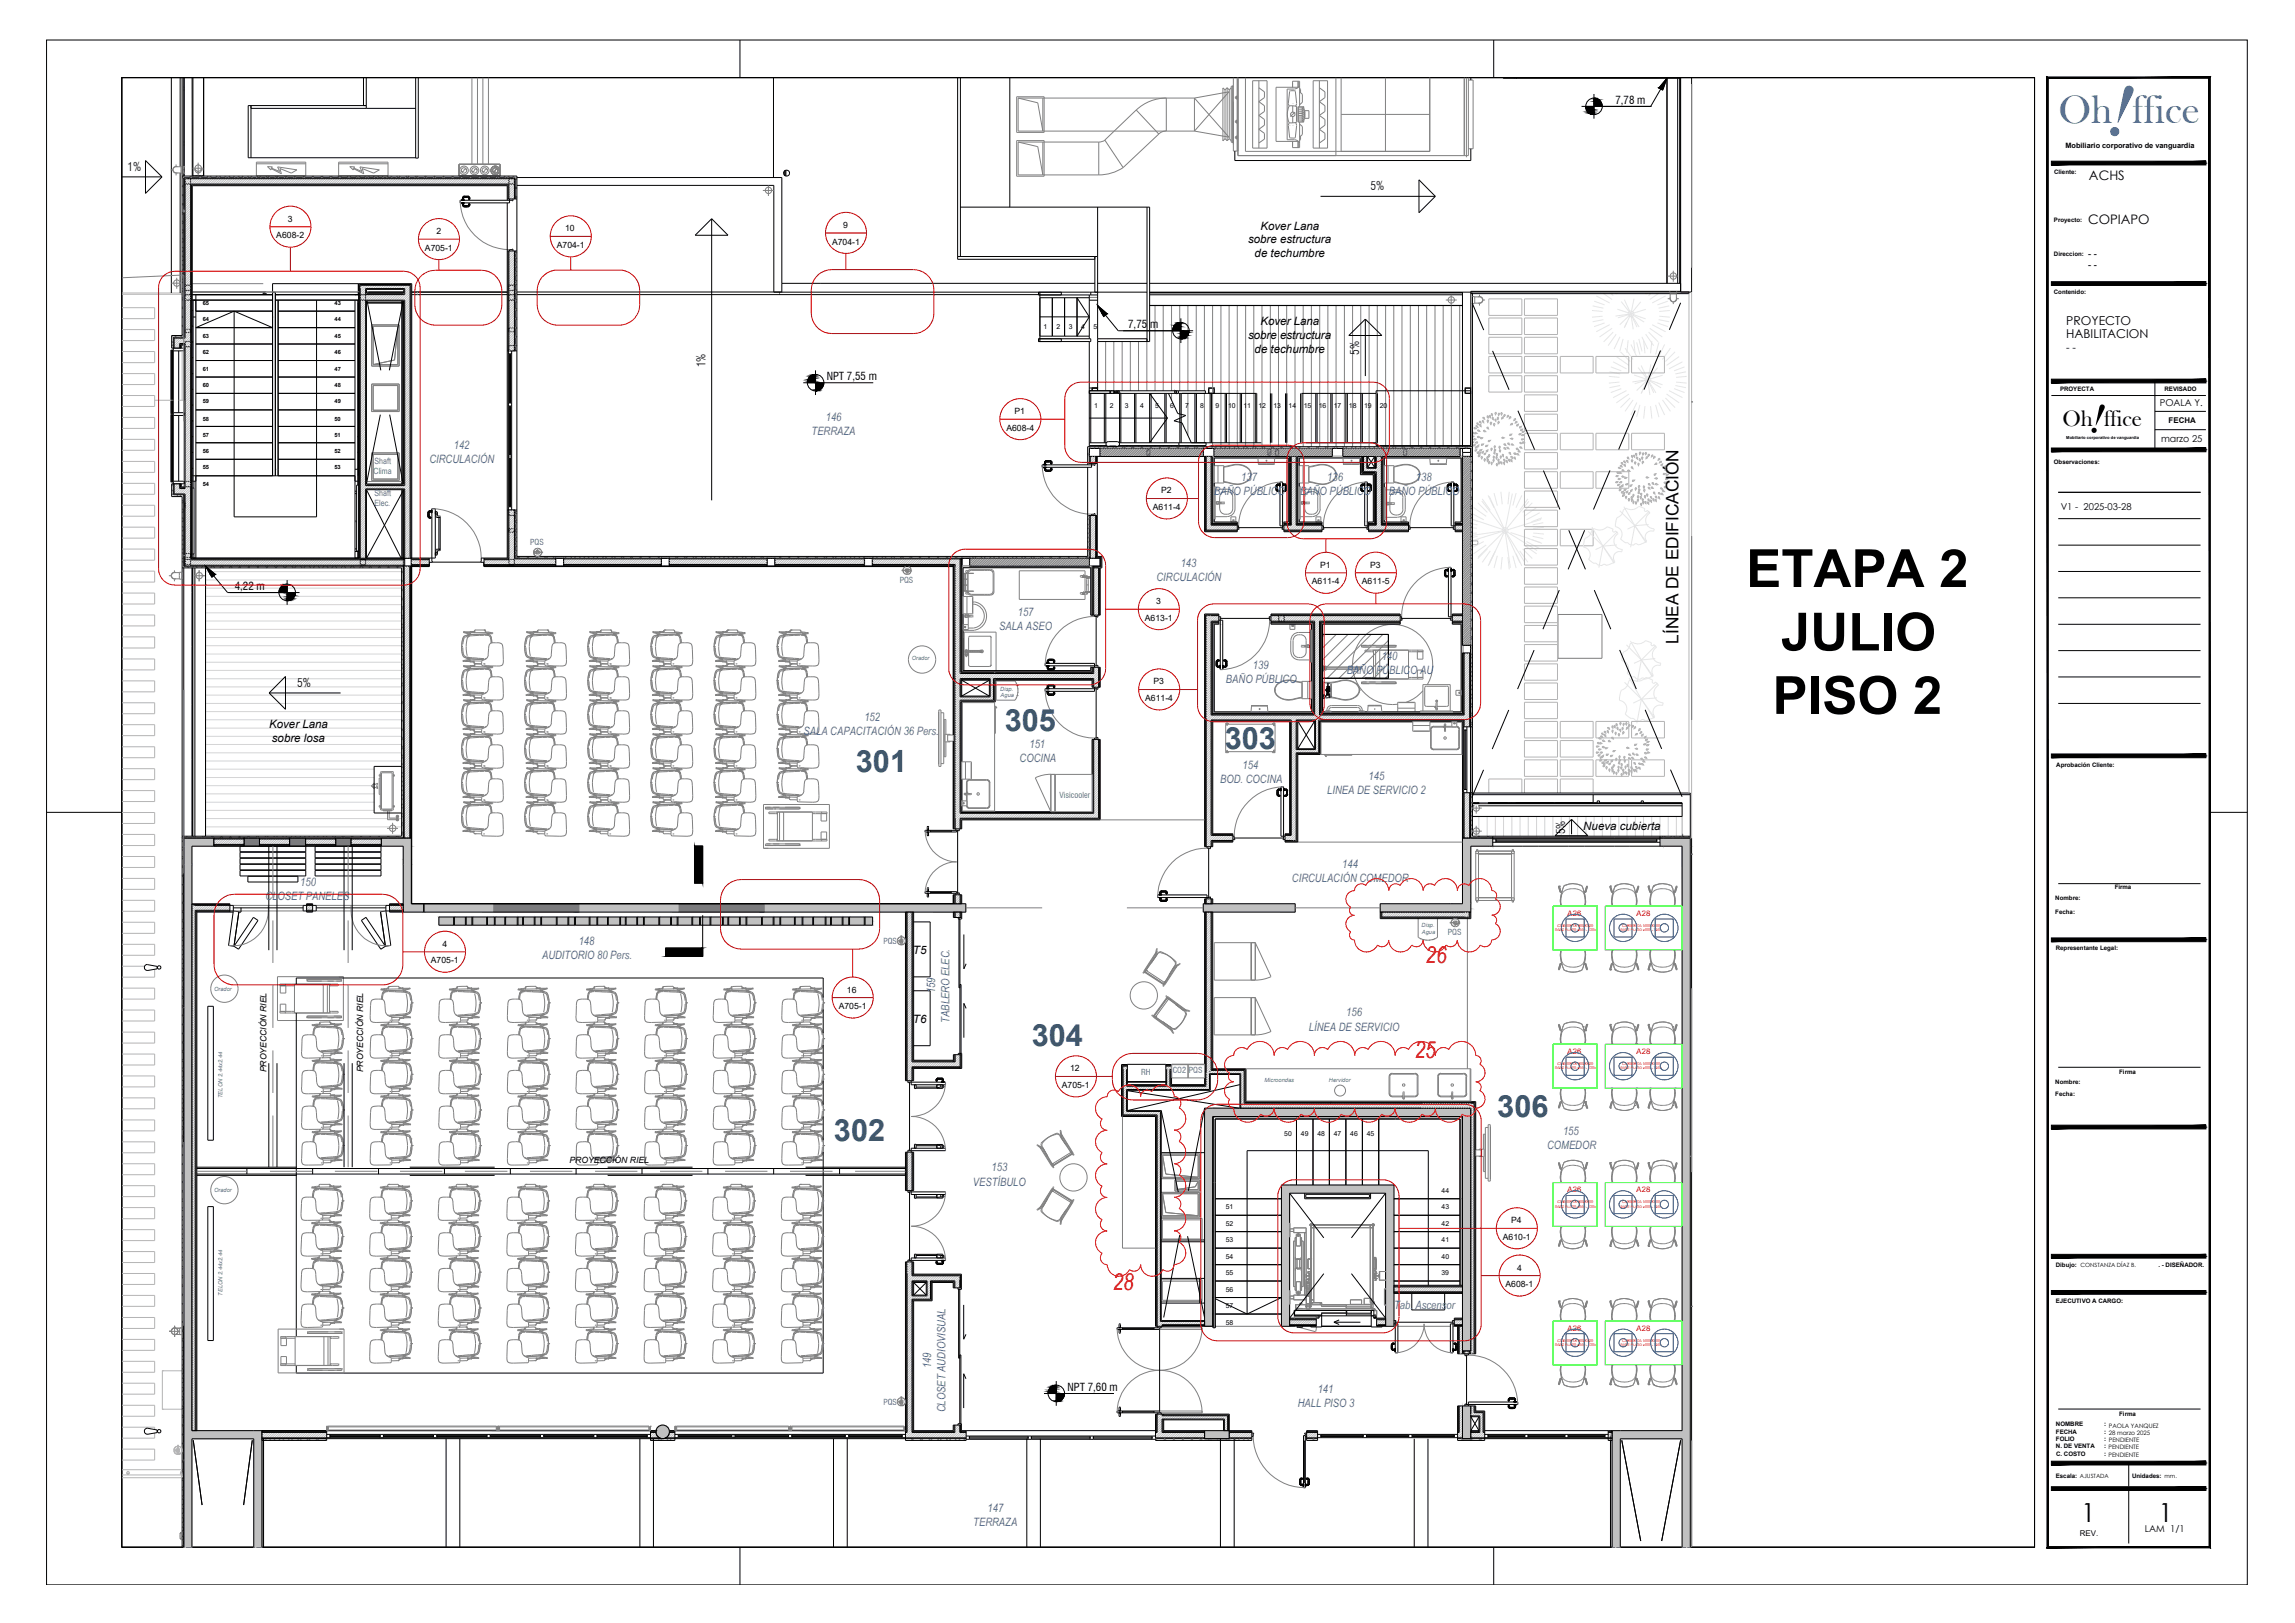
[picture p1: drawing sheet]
<svg xmlns="http://www.w3.org/2000/svg" width="594mm" height="420mm" viewBox="0 0 594 420" stroke-linecap="round" stroke-linejoin="round" font-family="sans-serif">
<defs><g id="words">
<text font-size="20.1" fill="#007fff" x="544.7" y="34.2" transform="rotate(19 544.7 34.2)">!</text>
<g font-size="13.6">
<text x="452" y="152">ETAPA 2</text>
<text x="461" y="168.4">JULIO</text>
<text x="458.8" y="184.8">PISO 2</text>
</g>
<text font-size="11.3" x="540.5" y="111.5" transform="rotate(19 540.5 111.5)">!</text>
<text font-size="10.5" fill="#007fff" x="532.8" y="31.9">Oh ffice</text>
<g font-size="7.9" fill="#105689">
<text x="260.1" y="189.1">305</text>
<text x="317.1" y="193.9">303</text>
<text x="221.6" y="199.9">301</text>
<text x="267.1" y="270.7">304</text>
<text x="387.6" y="289.2">306</text>
<text x="215.9" y="295.3">302</text>
</g>
<g font-size="6.8">
<text x="538.7" y="394">1</text>
<text x="558.7" y="394">1</text>
</g>
<g font-size="6" fill="#f00">
<text x="369" y="249.2">26</text>
<text x="366.2" y="273.8">25</text>
<text x="288.1" y="333.9">28</text>
</g>
<text font-size="5.9" x="533.9" y="110.2">Oh ffice</text>
<text font-size="4.5" x="434.5" y="166.7" transform="rotate(-90 434.5 166.7)">LÍNEA DE EDIFICACIÓN</text>
<g font-size="3.4">
<text x="540.8" y="46.7">ACHS</text>
<text x="540.5" y="58">COPIAPO</text>
</g>
<g font-size="3.2">
<text x="534.9" y="87.6">HABILITACION</text>
<text x="534.9" y="84.2">PROYECTO</text>
</g>
<g font-size="3.1">
<text x="33" y="44.2">1%</text>
<text x="354.7" y="49.2">5%</text>
<text x="182.6" y="95.1" transform="rotate(-90 182.6 95.1)">1%</text>
<text x="351.8" y="91.9" transform="rotate(-90 351.8 91.9)">5%</text>
<text x="76.9" y="177.8">5%</text>
<text x="405.2" y="216" transform="rotate(-90 405.2 216)">5%</text>
</g>
<g font-size="3">
<text x="326.3" y="59.5">Kover Lana</text>
<text x="323.1" y="63">sobre estructura</text>
<text x="324.8" y="66.5">de techumbre</text>
<text x="323.1" y="87.8">sobre estructura</text>
<text x="326.3" y="84.2">Kover Lana</text>
<text x="324.8" y="91.3">de techumbre</text>
<text x="69.7" y="188.5">Kover Lana</text>
<text x="70.4" y="192">sobre losa</text>
<text x="409.9" y="214.9">Nueva cubierta</text>
<text x="236.3" y="247.1">T5</text>
<text x="236.3" y="264.9">T6</text>
</g>
<g font-size="3" fill="#4a66ac">
<text x="210.1" y="112.6">TERRAZA</text>
<text x="213.8" y="108.9">146</text>
<text x="111.2" y="119.9">CIRCULACIÓN</text>
<text x="117.5" y="116.3">142</text>
<text x="321.3" y="124.6">137</text>
<text x="343.6" y="124.6">136</text>
<text x="366.5" y="124.6">138</text>
<text x="314.3" y="128.3">BAÑO PÚBLICO</text>
<text x="336.6" y="128.3">BAÑO PÚBLICO</text>
<text x="359.5" y="128.3">BAÑO PÚBLICO</text>
<text x="305.6" y="146.8">143</text>
<text x="299.4" y="150.5">CIRCULACIÓN</text>
<text x="263.5" y="159.4">157</text>
<text x="258.6" y="163.1">SALA ASEO</text>
<text x="324.3" y="173.3">139</text>
<text x="357.7" y="170.9">140</text>
<text x="317.4" y="176.9">BAÑO PÚBLICO</text>
<text x="348.6" y="174.6">BAÑO PÚBLICO AU</text>
<text x="208" y="190.3">SALA CAPACITACIÓN 36 Pers.</text>
<text x="223.8" y="186.6">152</text>
<text x="263.9" y="197.3">COCINA</text>
<text x="266.5" y="193.6">151</text>
<text x="315.8" y="202.6">BOD. COCINA</text>
<text x="321.6" y="199">154</text>
<text x="354.3" y="201.9">145</text>
<text x="343.6" y="205.6">LINEA DE SERVICIO 2</text>
<text x="347.5" y="224.7">144</text>
<text x="68.7" y="233">CLOSET PANELES</text>
<text x="77.7" y="229.3">150</text>
<text x="334.4" y="228.4">CIRCULACIÓN COMEDOR</text>
<text x="149.8" y="244.7">148</text>
<text x="140.3" y="248.4">AUDITORIO 80 Pers.</text>
<text x="242.1" y="257.1" transform="rotate(-90 242.1 257.1)">159</text>
<text x="348.5" y="263.1">156</text>
<text x="245.8" y="264.8" transform="rotate(-90 245.8 264.8)">TABLERO ELEC.</text>
<text x="338.8" y="266.8">LÍNEA DE SERVICIO</text>
<text x="404.6" y="293.7">155</text>
<text x="400.5" y="297.4">COMEDOR</text>
<text x="256.7" y="303.3">153</text>
<text x="251.8" y="306.9">VESTÍBULO</text>
<text x="360.9" y="338.8">Tab. Ascensor</text>
<text x="241" y="354.1" transform="rotate(-90 241 354.1)">149</text>
<text x="244.7" y="365.6" transform="rotate(-90 244.7 365.6)">CLOSET AUDIOVISUAL</text>
<text x="335.9" y="364.2">HALL PISO 3</text>
<text x="341.1" y="360.5">141</text>
<text x="252" y="395.1">TERRAZA</text>
<text x="255.6" y="391.5">147</text>
</g>
<g font-size="2.8">
<text x="418.2" y="26.9">7,78 m</text>
<text x="292" y="84.9">7,75 m</text>
<text x="214" y="98.4">NPT 7,55 m</text>
<text x="60.8" y="152.7">4,22 m</text>
<text x="276.3" y="360.1">NPT 7,60 m</text>
</g>
<text font-size="2.7" x="534.9" y="90.9">- -</text>
<g font-size="2.5">
<text x="540.5" y="66.5">- -</text>
<text x="540.5" y="69.5">- -</text>
</g>
<g font-size="2.4">
<text x="559.1" y="105.2">POALA Y.</text>
<text x="559.4" y="114.5">marzo 25</text>
<text x="533.4" y="132.1">V1 - 2025-03-28</text>
<text x="555.2" y="396.5">LAM 1/1</text>
</g>
<g font-size="2.2">
<text x="74.5" y="57.4">3</text>
<text x="146.3" y="59.9">10</text>
<text x="218.3" y="59">9</text>
<text x="71.5" y="61.7">A608-2</text>
<text x="110" y="64.9">A705-1</text>
<text x="113" y="60.6">2</text>
<text x="144.1" y="64.2">A704-1</text>
<text x="215.4" y="63.3">A704-1</text>
<text x="262.6" y="107.2">P1</text>
<text x="260.5" y="111.5">A608-4</text>
<text x="300.6" y="127.7">P2</text>
<text x="298.4" y="132.1">A611-4</text>
<text x="341.7" y="147">P1</text>
<text x="354.7" y="147">P3</text>
<text x="339.6" y="151.3">A611-4</text>
<text x="352.5" y="151.3">A611-5</text>
<text x="296.4" y="160.7">A613-1</text>
<text x="299.3" y="156.4">3</text>
<text x="298.6" y="177.2">P3</text>
<text x="296.4" y="181.5">A611-4</text>
<text x="114.5" y="245.1">4</text>
<text x="111.5" y="249.4">A705-1</text>
<text x="219.2" y="256.9">16</text>
<text x="217.1" y="261.3">A705-1</text>
<text x="68.9" y="277.6" transform="rotate(-90 68.9 277.6)">PROYECCIÓN RIEL</text>
<text x="94" y="277.6" transform="rotate(-90 94 277.6)">PROYECCIÓN RIEL</text>
<text x="274.9" y="281.7">A705-1</text>
<text x="277" y="277.4">12</text>
<text x="147.4" y="301.1">PROYECCIÓN RIEL</text>
<text x="391.1" y="316.7">P4</text>
<text x="389" y="321">A610-1</text>
<text x="392.7" y="328.9">4</text>
<text x="389.7" y="333.2">A608-1</text>
</g>
<g font-size="2.2" fill="#4a66ac">
<text x="96.7" y="122.8">Clima</text>
<text x="96.9" y="120.1">Shaft</text>
<text x="96.9" y="128.3">Shaft</text>
<text x="96.9" y="131">Elec.</text>
</g>
<g font-size="2.1" fill="#4a66ac">
<text x="137.3" y="141">PQS</text>
<text x="232.9" y="151">PQS</text>
<text x="274.3" y="206.6">Visicooler</text>
<text x="228.7" y="244.4">PQS</text>
<text x="374.8" y="242.1">PQS</text>
<text x="295.4" y="278.2">RH</text>
<text x="303.6" y="277.7">CO2</text>
<text x="307.7" y="277.7">PQS</text>
<text x="228.7" y="363.7">PQS</text>
</g>
<g font-size="2">
<text x="561.4" y="109.6">FECHA</text>
<text x="538.4" y="397.7">REV.</text>
</g>
<g font-size="2" fill="#f00">
<text x="405.8" y="237.1">A26</text>
<text x="423.7" y="237.1">A28</text>
<text x="405.8" y="272.9">A26</text>
<text x="423.7" y="272.9">A28</text>
<text x="405.8" y="308.7">A26</text>
<text x="423.7" y="308.7">A28</text>
<text x="405.8" y="344.5">A26</text>
<text x="423.7" y="344.5">A28</text>
</g>
<text font-size="1.9" x="534.7" y="38.2">Mobiliario corporativo de vanguardia</text>
<g font-size="1.8">
<text x="270.1" y="85.2">1</text>
<text x="273.5" y="85.2">2</text>
<text x="276.6" y="85.2">3</text>
<text x="279.9" y="85.2">4</text>
<text x="283" y="85.2">5</text>
<text x="283.2" y="105.6">1</text>
<text x="287.3" y="105.6">2</text>
<text x="291.2" y="105.6">3</text>
<text x="295.1" y="105.6">4</text>
<text x="299" y="105.6">5</text>
<text x="302.9" y="105.6">6</text>
<text x="306.8" y="105.6">7</text>
<text x="310.7" y="105.6">8</text>
<text x="314.6" y="105.6">9</text>
<text x="317.9" y="105.6">10</text>
<text x="321.8" y="105.6">11</text>
<text x="325.7" y="105.6">12</text>
<text x="329.6" y="105.6">13</text>
<text x="333.6" y="105.6">14</text>
<text x="337.5" y="105.6">15</text>
<text x="341.4" y="105.6">16</text>
<text x="345.3" y="105.6">17</text>
<text x="349.2" y="105.6">18</text>
<text x="353.1" y="105.6">19</text>
<text x="357.2" y="105.6">20</text>
<text x="332.4" y="294.1">50</text>
<text x="336.7" y="294.1">49</text>
<text x="341" y="294.1">48</text>
<text x="345.3" y="294.1">47</text>
<text x="349.5" y="294.1">46</text>
<text x="353.8" y="294.1">45</text>
<text x="373.2" y="308.8">44</text>
<text x="317.3" y="317.4">52</text>
<text x="317.3" y="313.1">51</text>
<text x="373.2" y="313.1">43</text>
<text x="373.2" y="317.4">42</text>
<text x="317.3" y="321.6">53</text>
<text x="373.2" y="321.6">41</text>
<text x="317.3" y="325.9">54</text>
<text x="373.2" y="325.9">40</text>
<text x="317.3" y="334.4">56</text>
<text x="317.3" y="330.1">55</text>
<text x="373.1" y="330.1">39</text>
<text x="317.3" y="338.7">57</text>
<text x="317.3" y="342.9">58</text>
</g>
<g font-size="1.6">
<text x="531.7" y="45.1">Cliente:</text>
<text x="531.7" y="57.3">Proyecto:</text>
<text x="531.7" y="66.3">Direccion:</text>
<text x="531.7" y="76.1">Contenido:</text>
<text x="533.3" y="101.3">PROYECTA</text>
<text x="560.3" y="101.3">REVISADO</text>
<text x="531.7" y="120">Observaciones:</text>
<text x="532.3" y="198.5">Aprobación Cliente:</text>
<text x="532" y="233">Nombre:</text>
<text x="547.4" y="230.1">Firma</text>
<text x="532" y="236.5">Fecha:</text>
<text x="532.2" y="246">Representante Legal:</text>
<text x="532" y="280.6">Nombre:</text>
<text x="548.6" y="278.2">Firma</text>
<text x="532" y="283.8">Fecha:</text>
<text x="532.2" y="327.9">Dibujo: CONSTANZA DÍAZ B.</text>
<text x="558.7" y="328.1">. - DISEÑADOR.</text>
<text x="532.2" y="337.3">EJECUTIVO A CARGO:</text>
<text x="532.2" y="369.2">NOMBRE</text>
<text x="532.2" y="371.2">FECHA</text>
<text x="544.6" y="369.2">: PAOLA YANQUEZ</text>
<text x="544.6" y="371.2">: 28 marzo 2025</text>
<text x="548.6" y="366.6">Firma</text>
<text x="532.2" y="373.1">FOLIO</text>
<text x="532.2" y="375">N. DE VENTA</text>
<text x="532.2" y="376.9">C. COSTO</text>
<text x="544.6" y="373.1">: PENDIENTE</text>
<text x="544.6" y="375">: PENDIENTE</text>
<text x="544.6" y="376.9">: PENDIENTE</text>
<text x="532.2" y="382.5">Escala: AJUSTADA</text>
<text x="551.9" y="382.5">Unidades: mm.</text>
</g>
<g font-size="1.5">
<text x="52.5" y="78.9">65</text>
<text x="52.5" y="83.2">64</text>
<text x="86.6" y="78.9">43</text>
<text x="86.6" y="83.2">44</text>
<text x="52.5" y="87.4">63</text>
<text x="86.6" y="87.4">45</text>
<text x="52.5" y="91.6">62</text>
<text x="52.5" y="96">61</text>
<text x="86.6" y="91.6">46</text>
<text x="86.6" y="96">47</text>
<text x="52.5" y="100.1">60</text>
<text x="86.6" y="100.1">48</text>
<text x="52.5" y="104.3">59</text>
<text x="86.6" y="104.3">49</text>
<text x="52.5" y="108.9">58</text>
<text x="52.5" y="113">57</text>
<text x="86.6" y="108.9">50</text>
<text x="86.6" y="113">51</text>
<text x="52.5" y="117.3">56</text>
<text x="86.6" y="117.3">52</text>
<text x="52.5" y="121.5">55</text>
<text x="52.5" y="125.8">54</text>
<text x="86.6" y="121.5">53</text>
</g>
<g font-size="1.5" fill="#4a66ac">
<text x="236" y="170.9">Orador</text>
<text x="258.9" y="178.8">Disp.</text>
<text x="259" y="180.5">Agua</text>
<text x="368" y="240">Disp.</text>
<text x="368.1" y="241.7">Agua</text>
<text x="55.4" y="256.5">Orador</text>
<text x="327.3" y="280.1">Microondas</text>
<text x="344" y="280.1">Hervidor</text>
<text x="57.6" y="284.3" transform="rotate(-90 57.6 284.3)">TELON 2.44x2.44</text>
<text x="55.4" y="308.6">Orador</text>
<text x="57.6" y="335.4" transform="rotate(-90 57.6 335.4)">TELON 2.44x2.44</text>
</g>
<text font-size="1.1" x="534.9" y="113.7">Mobiliario corporativo de vanguardia</text>
<g font-size="1" fill="#f00">
<text x="403.2" y="239.9">CUBIERTA 800X800</text>
<text x="419.9" y="239.9">CUBIERTA 1400X800</text>
<text x="403.2" y="275.7">CUBIERTA 800X800</text>
<text x="419.9" y="275.7">CUBIERTA 1400X800</text>
<text x="403.2" y="311.5">CUBIERTA 800X800</text>
<text x="419.9" y="311.5">CUBIERTA 1400X800</text>
<text x="403.2" y="347.3">CUBIERTA 800X800</text>
<text x="419.9" y="347.3">CUBIERTA 1400X800</text>
</g>
<g font-size=".9" fill="#f00">
<text x="402.5" y="241">BASE PLATO ø500 - 725h</text>
<text x="419.5" y="241">BASE PLATO ø500 - 725h</text>
<text x="402.5" y="276.8">BASE PLATO ø500 - 725h</text>
<text x="419.5" y="276.8">BASE PLATO ø500 - 725h</text>
<text x="402.5" y="312.6">BASE PLATO ø500 - 725h</text>
<text x="419.5" y="312.6">BASE PLATO ø500 - 725h</text>
<text x="402.5" y="348.4">BASE PLATO ø500 - 725h</text>
<text x="419.5" y="348.4">BASE PLATO ø500 - 725h</text>
</g>
</g></defs>
<path d="M31.5 20.1h495.2v380.4h-495.2z" fill="none" stroke="#000" stroke-width=".26"/>
<g fill="none" stroke="#000" stroke-width=".26">
<path d="M12.1 10.4h569.6v399.9h-569.6zM191.5 10.4v9.7M386.7 10.4v9.7M31.5 20.1h495.2v380.4h-495.2zM571 42.2h.1M571 73.4h.1M557.8 98.8v17.6M571 98.7h.1M531 102.4h40M557.8 111.2h13.2M557.8 106.5h13.2M571 116.4h.1"/>
<path d="M532.8 127.5h36.8M532.8 134.3h36.8M532.8 141.1h36.8M532.8 147.9h36.8M532.8 154.8h36.8M532.8 161.6h36.8M532.8 168.4h36.8M532.8 175.2h36.8M532.8 182.1h36.8M571 195.7h.1M12.1 210.3h19.4M572 210.3h9.7"/>
<path d="M532.8 228.8h36.8M571 243.3h.1M532.8 276.3h36.8M571 291.8h.1M571 334.5h.1M571 325.2h.1M532.8 364.8h36.8M551 378.9v5.9M571 378.7h.1M551 385.8v13.8M571 385.4h.1M191.5 400.5v9.8"/>
<path d="M386.7 400.5v9.8"/>
</g>
<g fill="#000" stroke="#000" stroke-width=".26">
<path d="M529.9 19.9l.3 .4 42-.4zM530.2 20.3l42-.4-.4 .4zM572.2 19.9l-.4 .4 .4 380.4zM571.8 20.3l.4 380.4-.4-.3zM529.9 400.7h42.3l-.4-.3zM529.9 400.7l.3-.3h41.6zM529.9 19.9v380.8l.3-.3zM529.9 19.9l.3 .4v380.1z"/>
<path d="M531 41.7v1l40-1zM531 42.7l40-1v1z"/>
<path d="M531 72.9v1l40-1zM531 73.9l40-1v1z"/>
<path d="M531 98.2v.9l40-.9zM531 99.1l40-.9v.9z"/>
<path d="M531 116v1l40-1zM531 117l40-1v1z"/>
<path d="M531 195.2v1l40-1zM531 196.2l40-1v1z"/>
<path d="M531 242.8v1l40-1zM531 243.8l40-1v1z"/>
<path d="M531 291.3v1l40-1zM531 292.3l40-1v1z"/>
<path d="M531 334.1v1l40-1zM531 335.1l40-1v1z"/>
<path d="M531 324.7v1l40-1zM531 325.7l40-1v1z"/>
<path d="M531 378.3v1l40-1zM531 379.3l40-1v1z"/>
<path d="M531 384.9v1l40-1zM531 385.9l40-1v1z"/>
</g>
<!-- layer: S-COLS -->
<g fill="#c0c0c0" stroke="#c0c0c0" stroke-width=".26">
<path d="M171 369h1.1z"/>
<path d="M170.5 372.1h2.1l-.5 .3z"/>
<path d="M171 369l1.6 .3-.5-.3zM170.5 369.3l.5-.3 1.6 .3z"/>
<path d="M170.5 369.3l2.5 .4-.4-.4zM170.5 369.3l2.5 .4h-2.9z"/>
<path d="M170.1 369.7l3.1 .4-.2-.4zM170.1 369.7l3.1 .4h-3.4z"/>
<path d="M169.8 370.1l3.5 .6-.1-.6zM169.8 370.1l3.5 .6h-3.6z"/>
<path d="M169.7 370.7l3.5 .5 .1-.5zM169.7 370.7l3.5 .5h-3.4z"/>
<path d="M169.8 371.2l3.2 .6 .2-.6zM169.8 371.2l3.2 .6h-2.9z"/>
<path d="M170.1 371.8l2.5 .3 .4-.3zM170.1 371.8l2.5 .3h-2.1z"/>
<path d="M170.5 372.1l.5 .3h1.1zM171 372.4h1.1z"/>
</g>
<!-- layer: A-WALL-PATT -->
<g fill="#c0c0c0" stroke="#c0c0c0" stroke-width=".26">
<path d="M311.8 286.9l2.1 56.5v-56.5zM311.8 286.9l2.1 56.5h-2.1z"/>
<path d="M313.9 286.9l66.8 2.1v-2.1zM313.9 286.9l66.8 2.1h-66.8z"/>
<path d="M378.6 289l2.1 60.7v-60.7zM378.6 289l2.1 60.7h-2.1z"/>
<path d="M378.6 349.7h2.1zM378.6 349.7h2.1z"/>
<path d="M378.6 364l2.1 7.9v-7.9zM378.6 364l2.1 7.9h-2.1z"/>
<path d="M378.6 371.9l2.1 .6v-.6zM378.6 371.9l2.1 .6h-2.1z"/>
<path d="M331.7 306.8l2.1 36.6v-36.6zM331.7 306.8l2.1 36.6h-2.1z"/>
<path d="M333.8 306.8l27 2.1v-2.1zM333.8 306.8l27 2.1h-27z"/>
<path d="M358.7 308.9l2.1 34.5v-34.5zM358.7 308.9l2.1 34.5h-2.1z"/>
<path d="M197.8 234l52.2 1.2v-1.2zM197.8 234l52.2 1.2h-52.2z"/>
<path d="M197.8 235.2l52.2 .9v-.9zM197.8 235.2l52.2 .9h-52.2z"/>
<path d="M357.3 234l18.1 1.2v-1.2zM357.3 234l18.1 1.2h-18.1z"/>
<path d="M357.3 235.2l18.1 .9v-.9zM357.3 235.2l18.1 .9h-18.1z"/>
<path d="M378.6 216.9l2.1 17.1v-17.1zM378.6 216.9l2.1 17.1h-2.1z"/>
<path d="M380.7 216.9l4.9 2.2v-2.2zM380.7 216.9l4.9 2.2h-4.9z"/>
<path d="M385.6 216.9l.8 2.2v-2.2zM385.6 216.9l.8 2.2h-.8z"/>
<path d="M149.8 234l26 2.1v-2.1zM149.8 234l26 2.1h-26z"/>
<path d="M109.7 234l18.1 1.2v-1.2zM109.7 234l18.1 1.2h-18.1z"/>
<path d="M109.7 235.2l18.1 .9v-.9zM109.7 235.2l18.1 .9h-18.1z"/>
<path d="M104.4 223.8l2.1 10.2v-10.2zM104.4 223.8l2.1 10.2h-2.1z"/>
<path d="M104.4 219.1l2.1 3.4v-3.4zM104.4 219.1l2.1 3.4h-2.1z"/>
<path d="M104.4 222.5l2.1 1.3v-1.3zM104.4 222.5l2.1 1.3h-2.1z"/>
<path d="M98.7 216.9l7.8 2.2v-2.2zM98.7 216.9l7.8 2.2h-7.8z"/>
<path d="M47.6 216.9l7.8 2.2v-2.2zM47.6 216.9l7.8 2.2h-7.8z"/>
<path d="M47.6 219.1l2.1 4.7v-4.7zM47.6 219.1l2.1 4.7h-2.1zM47.6 223.8l2.1 129.5v-129.5zM47.6 223.8l2.1 129.5h-2.1z"/>
<path d="M65.7 370.4l.5 30.1h-.5zM65.7 370.4l.5 30.1 1.6-30.1zM67.8 370.4v30.1h-1.6z"/>
<path d="M49.7 370.4l16 2.1v-2.1zM49.7 370.4l16 2.1h-16z"/>
<path d="M430.6 216.9l6.9 2.2v-2.2zM430.6 216.9l6.9 2.2h-6.9z"/>
<path d="M429.7 216.9l.9 2.2v-2.2zM429.7 216.9l.9 2.2h-.9z"/>
<path d="M435.4 219.1l1.2 181.4h-1.2zM435.4 219.1l1.2 181.4 .9-181.4zM437.5 219.1v181.4h-.9z"/>
<path d="M417.3 370.4l.9 30.1h-.9zM417.3 370.4l.9 30.1 1.2-30.1zM419.4 370.4v30.1h-1.2z"/>
<path d="M419.4 370.4l16 2.1v-2.1zM419.4 370.4l16 2.1h-16z"/>
<path d="M311.8 370.4l6.4 2.1v-2.1zM311.8 370.4l6.4 2.1h-6.4z"/>
<path d="M375.4 234l5.3 1.2v-1.2zM375.4 234l5.3 1.2h-5.3z"/>
<path d="M375.4 235.2l5.3 .9v-.9zM375.4 235.2l5.3 .9h-5.3z"/>
<path d="M311.5 234l23.8 1.2v-1.2zM311.5 234l23.8 1.2h-23.8z"/>
<path d="M311.5 235.2l23.8 .9v-.9zM311.5 235.2l23.8 .9h-23.8z"/>
<path d="M104.4 234l5.3 2.1v-2.1zM104.4 234l5.3 2.1h-5.3z"/>
<path d="M47.6 370.4l.3 30.1h-.3zM47.6 370.4l.3 30.1 1.8-30.1zM49.7 370.4v30.1h-1.8z"/>
<path d="M47.6 353.3l2.1 17.1v-17.1zM47.6 353.3l2.1 17.1h-2.1z"/>
<path d="M223.9 237.4l2 1v-1zM223.9 237.4l2 1h-2z"/>
<path d="M197.3 237.4l2.8 1v-1zM197.3 237.4l2.8 1h-2.8z"/>
<path d="M187.2 237.4l1.2 1v-1zM187.2 237.4l1.2 1h-1.2z"/>
<path d="M160.6 237.4l1.3 1v-1zM160.6 237.4l1.3 1h-1.3z"/>
<path d="M128.2 237.4l2.5 1v-1zM128.2 237.4l2.5 1h-2.5z"/>
<path d="M120.7 237.4l1.5 1v-1zM120.7 237.4l1.5 1h-1.5z"/>
<path d="M122.4 237.4l3.6 2.1v-2.1zM122.4 237.4l3.6 2.1h-3.6z"/>
<path d="M120.7 238.4l1.5 1.1v-1.1zM120.7 238.4l1.5 1.1h-1.5z"/>
<path d="M117.6 237.4l2.9 2.1v-2.1zM117.6 237.4l2.9 2.1h-2.9z"/>
<path d="M113.6 237.4l3.8 2.1v-2.1zM113.6 237.4l3.8 2.1h-3.8z"/>
<path d="M223.9 238.4l2 1.1v-1.1zM223.9 238.4l2 1.1h-2z"/>
<path d="M219.9 237.4l3.8 2.1v-2.1zM219.9 237.4l3.8 2.1h-3.8z"/>
<path d="M218.2 237.4l1.5 2.1v-2.1zM218.2 237.4l1.5 2.1h-1.5z"/>
<path d="M215.2 237.4l2.8 2.1v-2.1zM215.2 237.4l2.8 2.1h-2.8z"/>
<path d="M213.8 237.4l1.2 2.1v-2.1zM213.8 237.4l1.2 2.1h-1.2z"/>
<path d="M210.6 237.4l3 2.1v-2.1zM210.6 237.4l3 2.1h-3z"/>
<path d="M207.8 237.4l2.6 2.1v-2.1zM207.8 237.4l2.6 2.1h-2.6z"/>
<path d="M205.9 237.4l1.7 2.1v-2.1zM205.9 237.4l1.7 2.1h-1.7z"/>
<path d="M202.1 237.4l3.5 2.1v-2.1zM202.1 237.4l3.5 2.1h-3.5z"/>
<path d="M200.3 237.4l1.6 2.1v-2.1zM200.3 237.4l1.6 2.1h-1.6z"/>
<path d="M197.3 238.4l2.8 1.1v-1.1zM197.3 238.4l2.8 1.1h-2.8z"/>
<path d="M193.3 237.4l3.8 2.1v-2.1zM193.3 237.4l3.8 2.1h-3.8z"/>
<path d="M191.6 237.4l1.5 2.1v-2.1zM191.6 237.4l1.5 2.1h-1.5z"/>
<path d="M188.6 237.4l2.8 2.1v-2.1zM188.6 237.4l2.8 2.1h-2.8z"/>
<path d="M187.2 238.4l1.2 1.1v-1.1zM187.2 238.4l1.2 1.1h-1.2z"/>
<path d="M184 237.4l3 2.1v-2.1zM184 237.4l3 2.1h-3z"/>
<path d="M181.3 237.4l2.5 2.1v-2.1zM181.3 237.4l2.5 2.1h-2.5z"/>
<path d="M179.3 237.4l1.8 2.1v-2.1zM179.3 237.4l1.8 2.1h-1.8z"/>
<path d="M175.5 237.4l3.6 2.1v-2.1zM175.5 237.4l3.6 2.1h-3.6z"/>
<path d="M173.8 237.4l1.5 2.1v-2.1zM173.8 237.4l1.5 2.1h-1.5z"/>
<path d="M170.8 237.4l2.8 2.1v-2.1zM170.8 237.4l2.8 2.1h-2.8z"/>
<path d="M166.8 237.4l3.7 2.1v-2.1zM166.8 237.4l3.7 2.1h-3.7z"/>
<path d="M165 237.4l1.6 2.1v-2.1zM165 237.4l1.6 2.1h-1.6z"/>
<path d="M162.1 237.4l2.7 2.1v-2.1zM162.1 237.4l2.7 2.1h-2.7z"/>
<path d="M160.6 238.4l1.3 1.1v-1.1zM160.6 238.4l1.3 1.1h-1.3z"/>
<path d="M157.5 237.4l2.9 2.1v-2.1zM157.5 237.4l2.9 2.1h-2.9z"/>
<path d="M154.7 237.4l2.6 2.1v-2.1zM154.7 237.4l2.6 2.1h-2.6z"/>
<path d="M152.7 237.4l1.8 2.1v-2.1zM152.7 237.4l1.8 2.1h-1.8z"/>
<path d="M149 237.4l3.5 2.1v-2.1zM149 237.4l3.5 2.1h-3.5z"/>
<path d="M147.2 237.4l1.5 2.1v-2.1zM147.2 237.4l1.5 2.1h-1.5z"/>
<path d="M144.2 237.4l2.8 2.1v-2.1zM144.2 237.4l2.8 2.1h-2.8z"/>
<path d="M140.2 237.4l3.8 2.1v-2.1zM140.2 237.4l3.8 2.1h-3.8z"/>
<path d="M138.5 237.4l1.5 2.1v-2.1zM138.5 237.4l1.5 2.1h-1.5z"/>
<path d="M135.5 237.4l2.8 2.1v-2.1zM135.5 237.4l2.8 2.1h-2.8z"/>
<path d="M134.1 237.4l1.2 2.1v-2.1zM134.1 237.4l1.2 2.1h-1.2z"/>
<path d="M130.9 237.4l3 2.1v-2.1zM130.9 237.4l3 2.1h-3z"/>
<path d="M128.2 238.4l2.5 1.1v-1.1zM128.2 238.4l2.5 1.1h-2.5z"/>
<path d="M126.2 237.4l1.8 2.1v-2.1zM126.2 237.4l1.8 2.1h-1.8z"/>
<path d="M375.9 161.2l2.7 .4v-.4zM375.9 161.2l2.7 .4h-2.7z"/>
<path d="M342.3 161.2l20.1 .4v-.4zM342.3 161.2l20.1 .4h-20.1z"/>
<path d="M342 161.2l.3 23.1v-23.1zM342 161.2l.3 23.1h-.3z"/>
<path d="M342 184.3l.3 .4v-.4zM342 184.3l.3 .4h-.3z"/>
<path d="M342.3 184.3h35.9zM342.3 184.3h35.9z"/>
<path d="M342.3 184.3l35.9 .4v-.4zM342.3 184.3l35.9 .4h-35.9z"/>
<path d="M378.2 161.6l.4 23.1v-23.1zM378.2 161.6l.4 23.1h-.4z"/>
<path d="M282.3 146.6l.4 12.3v-12.3zM282.3 146.6l.4 12.3h-.4z"/>
<path d="M282.3 158.9l.4 .3v-.3zM282.3 158.9l.4 .3h-.4z"/>
<path d="M282.3 172.7l.4 1.1v-1.1zM282.3 172.7l.4 1.1h-.4z"/>
<path d="M248.9 146.6l33.4 .4v-.4zM248.9 146.6l33.4 .4h-33.4z"/>
<path d="M248.9 147l.4 26.6v-26.6zM248.9 147l.4 26.6h-.4z"/>
<path d="M248.9 173.6l33.4 .2v-.2zM248.9 173.6l33.4 .2h-33.4z"/>
<path d="M248.9 173.8l33.8 .1zM248.9 173.8l33.8 .1z"/>
<path d="M335.9 118.2l.4 17.3v-17.3zM335.9 118.2l.4 17.3h-.4z"/>
<path d="M336.3 118.2l16.2 .4v-.4zM336.3 118.2l16.2 .4h-16.2z"/>
<path d="M355.5 122.5l.3 12.7v-12.7zM355.5 122.5l.3 12.7h-.3z"/>
<path d="M354.3 135.2l1.5 .3v-.3zM354.3 135.2l1.5 .3h-1.5z"/>
<path d="M336.3 135.2l5.9 .3v-.3zM336.3 135.2l5.9 .3h-5.9z"/>
<path d="M376.7 135.2l1.9 .3v-.3zM376.7 135.2l1.9 .3h-1.9z"/>
<path d="M358 135.2l6.6 .3v-.3zM358 135.2l6.6 .3h-6.6z"/>
<path d="M378.2 118.6l.4 16.6v-16.6zM378.2 118.6l.4 16.6h-.4z"/>
<path d="M358 118.2l20.6 .4v-.4zM358 118.2l20.6 .4h-20.6z"/>
<path d="M358 118.6l.3 16.5v-16.5zM358 118.6l.3 16.5h-.3z"/>
<path d="M358 135.1l.3 .1zM358 135.1l.3 .1z"/>
<path d="M332.3 135.2l1.5 .3v-.3zM332.3 135.2l1.5 .3h-1.5z"/>
<path d="M313.9 135.2l6.4 .3v-.3zM313.9 135.2l6.4 .3h-6.4z"/>
<path d="M333.5 118.6l.3 14.9v-14.9zM333.5 118.6l.3 14.9h-.3z"/>
<path d="M333.5 133.5l.3 1.7v-1.7zM333.5 133.5l.3 1.7h-.3z"/>
<path d="M313.9 118.2l19.9 .4v-.4zM313.9 118.2l19.9 .4h-19.9z"/>
<path d="M313.9 118.6l.4 16.6v-16.6zM313.9 118.6l.4 16.6h-.4z"/>
<path d="M329 161.2l10.9 .4v-.4zM329 161.2l10.9 .4h-10.9z"/>
<path d="M313.9 161.2l1.6 .4v-.4zM313.9 161.2l1.6 .4h-1.6z"/>
<path d="M339.5 161.6l.4 23.1v-23.1zM339.5 161.6l.4 23.1h-.4z"/>
<path d="M313.9 184.3h25.6zM313.9 184.3h25.6z"/>
<path d="M313.9 184.3l25.6 .4v-.4zM313.9 184.3l25.6 .4h-25.6z"/>
<path d="M313.9 161.6l.4 22.7v-22.7zM313.9 161.6l.4 22.7h-.4z"/>
<path d="M352.2 122.5l3.3 .4v-.4zM352.2 122.5l3.3 .4h-3.3z"/>
<path d="M352.2 118.6l.3 2.2v-2.2zM352.2 118.6l.3 2.2h-.3z"/>
<path d="M352.2 120.8l.3 1.7v-1.7zM352.2 120.8l.3 1.7h-.3z"/>
</g>
<!-- layer: S-COLS -->
<g fill="#787878" stroke="#787878" stroke-width=".26">
<path d="M63.2 216.9l4 2.2v-2.2zM63.2 216.9l4 2.2h-4z"/>
<path d="M75 216.9l4.1 2.2v-2.2zM75 216.9l4.1 2.2h-4.1z"/>
<path d="M86.9 216.9l4 2.2v-2.2zM86.9 216.9l4 2.2h-4z"/>
</g>
<!-- layer: A-WALL-PATT -->
<g fill="#787878" stroke="#787878" stroke-width=".26">
<path d="M175.8 234l22 2.1v-2.1zM175.8 234l22 2.1h-22z"/>
<path d="M127.8 234l22 2.1v-2.1zM127.8 234l22 2.1h-22z"/>
</g>
<!-- layer: A-DETL-MBND -->
<g fill="none" stroke="#b4b4b4" stroke-width=".26">
<path d="M47.6 37.6h.1M47.6 36.9h.1M47.6 23.4h.1M47.6 22.6h.1M47.6 37.5h.1M47.6 23.3h.1M47.6 51.8h.1M47.6 51.1h.1M47.6 51.7h.1M47.7 53.9h-.1M31.6 76.2h15.5M31.6 75.8h15.5"/>
<path d="M31.6 79.7h8.4v2.8h-8.4M47.6 76.3h.1M47.6 75.6h.1M47.6 72.7h.1M47.6 75.3h.1M47.6 73.6h.1M47.6 66h.1M47.6 65.3h.1M47.6 74.5h.1M47.6 74.6h.1M47.6 65.9h.1M47.6 76.2h.1"/>
<path d="M47.6 75.8h.1M47.6 71.7h.1M47.6 70.8h.1M92.6 78.4h.2M92.7 75.6h.1M92.7 75.6h-23.8v.3M108 75.6v.7M385.4 77.4h8.5v4.2h-8.5zM394.6 77.4h8.6v4.2h-8.6zM437.2 76v129.3M437.9 75.6l-.1 223.7h-.3M31.6 85.3h8.4v2.9h-8.4"/>
<path d="M31.6 91h8.4v2.9h-8.4M31.6 96.7h8.4v2.9h-8.4M47.1 89.4v.7M47.1 90.8v12.8M385.4 92.3h8.5v4.2h-8.5zM385.4 97.3h8.5v4.2h-8.5zM385.4 82.3h8.5v4.3h-8.5zM385.4 87.3h8.5v4.3h-8.5zM394.6 82.3h8.6v4.3h-8.6zM394.6 87.3h8.6v4.3h-8.6zM394.6 92.3h8.6v4.2h-8.6zM394.6 97.3h8.6v4.2h-8.6z"/>
<path d="M403.9 92.3h8.5v4.2h-8.5zM413.1 92.3h8.5v4.2h-8.5zM422.3 92.3h8.6v4.2h-8.6zM31.6 102.4h8.4v2.8h-8.4M31.6 108.1h8.4v2.8h-8.4M31.6 113.7h8.4v2.9h-8.4M31.6 119.5h8.4v2.8h-8.4M40 103.6h4.3M44.4 103.6h.1M44.6 103.6h.3M46.3 103.6h1.3v3.2M47.6 107.6v17"/>
<path d="M381.2 112.8l.4 .1-.4 .2M381.2 114.4h.3l-.3 .3M381.2 112l.3-.1 .2 .4h-.3zM381.5 115.1h.4l-.2 .3-.4 .1zM381.5 110.8l.3-.2 .4 .4-.5 .1zM381.6 113.5l.5 .2-.3 .2-.4-.1zM381.7 112.1l.3-.2 .4 .3-.4 .1zM381.8 116.5l.5-.2-.1 .4-.4 .1zM381.9 114.7l.3-.3h.4l-.2 .4zM381.9 115.7l.5-.1-.1 .3-.4 .2zM382 110.2h.3l.3 .4h-.4zM382.3 109.5h.3l.2 .5-.4-.2z"/>
<path d="M382.4 115.5l.4-.3v.4l-.3 .2zM382.4 113.1l.3-.2 .4 .3-.4 .1zM382.4 117h.5l-.2 .3-.4 .1zM382.4 111.4l.4-.1 .3 .4h-.4zM382.7 117.9l.4-.1-.1 .4-.4 .1zM382.8 117.3l.4-.1-.1 .3-.3 .2zM382.9 109l.4 .1 .1 .4-.4-.1zM383 109.9l.4 .1v.5l-.3-.2zM383.1 116.4h.5l-.2 .3-.4 .1zM383.3 113.2l.5 .2-.3 .2-.4-.1zM383.5 115l.5-.1-.2 .4h-.4zM383.5 118.1l.3 .2-.2 .5-.2-.4z"/>
<path d="M383.6 117l.4-.2-.1 .4-.3 .2zM383.7 108.8l.3 .2 .1 .5-.4-.3zM383.8 108l.4 .1 .1 .4-.4-.1zM383.9 111.5l.4-.1 .3 .3-.4 .1zM384.2 117.4l.4-.2-.1 .4-.3 .2zM384.3 118.7l.2 .2-.2 .5-.2-.3zM384.6 115.3h.5l-.2 .3h-.4zM384.7 116.7l.5-.3-.1 .5-.3 .1zM384.9 110.6h.3l.1 .5-.3-.2zM385 107.6l.3 .2-.1 .5-.3-.3zM385 118.1l.3 .3-.3 .5-.2-.4zM385.1 108.7l.2 .2-.2 .5-.2-.4z"/>
<path d="M385.2 118.8l.1 .3-.3 .4-.1-.4zM385.3 114h.5l-.2 .3h-.4zM385.5 117.6l.2 .3-.3 .4-.1-.4zM385.5 119.4l.2 .2-.3 .4-.1-.3zM385.6 107.5l.3 .1-.1 .5-.3-.2zM385.9 109.2l.3 .3-.3 .4-.2-.4zM386 107l.4 .2-.1 .5-.3-.3zM386.1 119.6l.2 .2-.1 .5-.3-.4zM386.1 115.9l.2 .3-.3 .4-.1-.4zM386.3 108l.3 .1-.1 .6-.3-.3zM386.6 118.9l.2 .2-.2 .5-.2-.4zM386.6 118l.3 .3-.2 .4-.2-.4z"/>
<path d="M386.7 109.5l.3 .3-.2 .5-.2-.4zM386.8 116.9l.2 .3-.1 .4-.2-.2zM387 115.3l.1 .3-.2 .4-.2-.4zM387 116.2l.2 .3-.2 .4-.2-.3zM387 108.4l.3 .2-.1 .5-.2-.3zM387.2 106.7l.2 .3-.3 .4-.1-.4zM387.3 118.1l.3 .3-.2 .5-.2-.4zM387.4 117.3l.3 .2-.2 .5-.2-.3zM387.4 119.9l.3 .3-.2 .4-.2-.3zM387.7 107.9l.2 .3-.1 .5-.3-.4zM387.8 118.8l.3 .2-.2 .5-.2-.4zM388 109l.1 .4-.3 .3-.1-.4z"/>
<path d="M388 119.5l.2 .2-.2 .5-.2-.4zM388 106.9l.2 .3-.3 .4-.1-.4zM388.1 115.4l.3 .3-.2 .4-.2-.3zM388.2 116.4l.3 .2-.2 .4-.2-.3zM388.4 118l.3 .2-.2 .4-.2-.3zM388.4 119.5l.4 .2-.1 .4-.3-.2zM388.6 106.8l.3 .2-.2 .5-.2-.4zM388.7 113.4l.3-.3 .4 .3-.4 .1zM388.7 108.1l.4-.2 .1 .3-.5 .3zM388.9 117.5l.3 .2v.5l-.3-.3zM389.1 119.6l.4 .1v.6l-.4-.3zM389.2 118.8l.3 .1v.6l-.3-.3z"/>
<path d="M389.2 107.5l.3-.3 .2 .4-.4 .3zM389.2 114.9h.4l.2 .4h-.3zM389.2 115.9h.4l.2 .4-.4-.1zM389.8 118.2l.4 .1 .1 .5-.4-.2zM389.8 119.1l.4 .2v.4l-.4-.2zM390 115.9l.3-.1 .3 .4-.4-.1zM390.2 107.6l.3-.2 .1 .4-.5 .2zM390.3 114.7h.3l.2 .5-.4-.2zM390.5 118.8l.3 .1v.6l-.3-.3zM390.6 117.1l.4 .1 .1 .4-.4-.1zM390.7 108l.4-.2v.3l-.4 .3zM390.8 112.4h.6l-.3 .3-.3 .1z"/>
<path d="M391 113.6l.4-.2 .3 .1-.3 .3zM391.1 118.1l.3 .1 .1 .5-.4-.2zM391.1 118.9l.3 .2v.4l-.3-.2zM391.1 115l.3-.1 .4 .3-.4 .1zM391.2 109.6h.4l-.1 .3-.5 .1zM391.8 117.3l.4-.1 .3 .4h-.5zM391.9 118.3h.3l.1 .6-.4-.2zM392 108.5l.3-.2v.4l-.4 .2zM392.3 109.2l.4-.1v.3l-.5 .1zM392.4 116.1l.4-.1 .3 .4h-.5zM392.6 110l.5-.2-.1 .4-.4 .1zM392.6 117.4h.3l.3 .4h-.4z"/>
<path d="M392.9 116.7l.3-.1 .3 .4h-.4zM393.3 112.3h.5l-.3 .3h-.4zM393.3 110.5l.6-.2-.2 .4-.4 .2zM393.3 114.6l.3-.1 .4 .3-.4 .1zM393.3 115.7l.4-.1 .3 .4h-.4zM393.7 111.2l.5-.1-.2 .3-.4 .1zM393.9 113.6l.5 .1-.2 .2h-.4zM394 112.5l.5 .1-.3 .2h-.3zM394 114.5l.3-.2 .4 .3-.4 .2zM394.1 111.6l.5 .1-.3 .3-.4-.1zM394.6 102.2h8.6v4.3h-8.6zM394.6 107.2h8.6v4.2h-8.6z"/>
<path d="M394.6 112.2h8.6v4.2h-8.6zM394.6 117.2h8.6v4.2h-8.6zM403.9 112.2h8.5v4.2h-8.5zM413.1 112.2h8.5v4.2h-8.5zM419.6 119.7h.4l.1 .5-.4-.1zM420.3 119.3h.3l.2 .5-.4-.1zM421.1 119.1l.3 .1v.5l-.3-.2zM421.2 118.3h.3l.2 .5-.4-.1zM422.3 117.8l.3 .3v.4l-.3-.3zM422.3 112.2h8.6v4.2h-8.6zM422.4 118.9l.3 .3-.2 .4-.2-.3zM422.9 117.8l.3 .1-.1 .5-.2-.3z"/>
<path d="M423.2 119.5l.3 .2-.2 .5-.2-.4zM423.4 117.3l.3 .2v.5l-.3-.3zM423.6 118.3l.4 .1-.1 .5-.3-.3zM424.1 119.8l.2 .3-.2 .5-.1-.4zM424.4 118.7l.3 .2-.2 .5-.2-.3zM424.5 117l.3 .2-.3 .5-.2-.4zM425.1 118.2l.2 .3-.2 .4-.2-.3zM425.1 119.6l.3-.3 .1 .4-.4 .3zM425.4 117.2l.2 .3-.3 .3-.2-.3zM426 117l.2 .3-.2 .4-.1-.3zM426.1 118.3l.3-.1 .1 .3-.4 .3zM426.6 117.8l.3-.3 .1 .3-.4 .4z"/>
<path d="M427.5 117.9l.3-.2 .1 .4-.4 .2zM428.1 118.3l.3-.2v.3l-.4 .3zM428.6 119.9l.3-.1v.4l-.5 .1zM429.3 118.8l.3-.2 .1 .3-.5 .3zM429.7 119.5l.4-.1v.3l-.6 .1zM31.6 125.1h8.4v2.9h-8.4M31.6 130.8h8.4v2.8h-8.4M31.6 136.5h8.4v2.8h-8.4M47.6 125.3v.8M382.2 140a.5 .5 0 0 1 .4 .5 .5 .5 0 0 1-.4 .5M394.6 122.1h8.6v4.3h-8.6zM394.6 127.1h8.6v4.2h-8.6z"/>
<path d="M394.6 132.1h8.6v4.2h-8.6zM394.6 137h8.6v4.3h-8.6zM403.9 137h8.5v4.3h-8.5zM403.9 122.1h8.5v4.3h-8.5zM413.1 122.1h8.5v4.3h-8.5zM418.4 124.7h.4l-.2 .3h-.4zM418.5 123.1l.4 .1-.3 .2-.4-.1zM418.5 122.3l.3-.1 .3 .4h-.4zM418.8 125.4h.5l-.3 .3h-.3zM418.8 121.1l.4-.2 .3 .4h-.4zM419 123.8l.5 .2-.4 .2-.3-.1zM419 122.3l.3-.1 .4 .3-.4 .1z"/>
<path d="M419.2 126.7l.4-.1-.1 .4-.4 .1zM419.2 125l.3-.3h.4l-.2 .3zM419.3 126l.4-.2-.1 .4-.3 .2zM419.3 120.5h.4l.2 .4-.3-.1zM419.7 125.8l.4-.3v.4l-.3 .2zM419.8 123.4l.2-.2 .4 .2-.3 .2zM419.8 127.3l.4-.1-.1 .4-.4 .1zM419.8 121.7l.3-.1 .3 .3h-.4zM420 128.2l.5-.1-.1 .3-.4 .2zM420.1 127.6l.5-.1-.1 .3-.4 .2zM420.4 120.2l.3 .1v.4l-.3-.1zM420.4 126.7l.5-.1-.2 .4h-.3z"/>
<path d="M420.7 123.5l.5 .1-.3 .3-.4-.1zM420.9 128.4l.2 .2-.2 .5-.2-.4zM420.9 125.3l.5-.1-.2 .3h-.4zM420.9 127.3l.5-.2-.1 .4-.4 .2zM421.3 121.8l.3-.1 .4 .3h-.5zM421.5 127.7l.5-.2-.1 .4-.4 .1zM421.6 129l.3 .2-.2 .5-.2-.4zM422 125.6l.5-.1-.2 .4h-.4zM422.1 126.9l.4-.2-.1 .4-.3 .2zM422.2 120.8h.4l.1 .6-.4-.2zM422.4 128.4l.2 .3-.3 .4-.1-.3zM422.5 129.1l.2 .3-.4 .4v-.4z"/>
<path d="M422.6 124.3h.5l-.2 .3h-.4zM422.8 127.9l.2 .3-.2 .4-.2-.4zM422.8 129.6l.2 .3-.2 .4-.2-.4zM423.4 129.8l.3 .3-.2 .4-.2-.3zM423.4 126.2l.3 .3-.3 .4-.2-.4zM424 129.1l.2 .3-.2 .4-.2-.3zM424 128.3l.3 .2-.3 .5-.2-.4zM424.1 127.2l.3 .3-.1 .4-.3-.2zM424.3 125.6l.2 .3-.3 .4-.1-.4zM424.3 126.5l.2 .3-.2 .4-.2-.4zM424.7 128.4l.2 .3-.1 .4-.3-.3zM424.7 127.6l.3 .2-.1 .5-.3-.3z"/>
<path d="M424.8 130.2l.3 .2-.3 .5-.2-.4zM425.2 129.1l.2 .2-.1 .4-.2-.3zM425.3 129.7l.3 .3-.2 .4-.2-.3zM425.5 125.7l.2 .3-.1 .4-.2-.3zM425.6 126.6l.3 .3-.3 .4-.2-.3zM425.8 128.2l.2 .3-.1 .4-.3-.3zM425.8 129.8l.3 .1v.5l-.3-.2zM426 123.6l.3-.2 .4 .2-.3 .2zM426.3 127.8l.3 .2-.1 .5-.3-.3zM426.5 129.9l.3 .1v.5l-.3-.2zM426.6 126.1h.3l.2 .5-.4-.1zM426.6 129.1l.3 .1v.5l-.3-.2z"/>
<path d="M426.6 125.2h.4l.2 .4-.4-.1zM427.2 128.5l.3 .1 .1 .5-.3-.3zM427.2 129.4l.3 .1v.5l-.3-.2zM427.3 126.1h.4l.3 .3h-.4zM427.6 125h.4l.1 .4-.4-.1zM427.8 129.1l.4 .1-.1 .5-.3-.3zM428 127.4h.3l.1 .5-.3-.2zM428.2 122.7l.5-.1-.2 .4h-.4zM428.4 123.9l.3-.3 .4 .2-.3 .3zM428.4 125.3l.4-.2 .4 .4h-.5zM428.4 128.4l.4 .1 .1 .4-.4-.1zM428.4 129.2l.3 .1v.5l-.3-.2z"/>
<path d="M429.2 127.6l.3-.1 .3 .4h-.4zM429.2 128.6h.3l.1 .5-.3-.2zM429.8 126.4l.3-.1 .3 .3h-.4zM429.9 127.7h.4l.2 .4-.4-.1zM430 120.3l.4-.2-.1 .4-.3 .1zM430.2 127l.4-.1 .3 .4h-.4zM430.6 122.5l.6 .1-.3 .3-.4-.1zM430.7 124.9l.3-.2 .4 .4-.5 .1zM430.7 120.8l.5-.2-.1 .4-.4 .1zM430.7 126l.4-.1 .3 .4h-.5zM431 121.4h.5l-.2 .3-.4 .1zM431.3 123.9h.5l-.3 .3-.4-.1z"/>
<path d="M431.4 124.8l.3-.2 .3 .3-.3 .1zM431.4 122.7l.5 .1-.3 .3-.4-.1zM431.5 121.9l.5 .1-.3 .2h-.4zM31.6 142.1h8.4v2.9h-8.4M31.6 147.9h8.4v2.8h-8.4M31.6 153.5h8.4v2.9h-8.4M31.6 159.2h8.4v2.8h-8.4M381.2 141h1M381.2 140h1M394.6 142h8.6v4.3h-8.6zM394.6 147h8.6v4.2h-8.6zM394.6 152h8.6v4.2h-8.6z"/>
<path d="M394.6 156.9h8.6v4.3h-8.6zM31.6 164.9h8.4v2.9h-8.4M31.6 170.6h8.4v2.8h-8.4M31.6 176.3h8.4v2.8h-8.4M394.6 161.9h8.6v4.2h-8.6zM394.6 166.9h8.6v4.2h-8.6zM394.6 171.9h8.6v4.2h-8.6zM394.6 176.8h8.6v4.3h-8.6zM31.6 181.9h8.4v2.9h-8.4M31.6 187.6h8.4v2.8h-8.4M31.6 193.3h8.4v2.9h-8.4M31.6 199h8.4v2.8h-8.4"/>
<path d="M394.6 181.8h8.6v4.2h-8.6zM394.6 186.8h8.6v4.2h-8.6zM394.6 191.7h8.6v4.3h-8.6zM394.6 196.7h8.6v4.3h-8.6zM403.9 186.8h8.5v4.2h-8.5zM403.9 191.7h8.5v4.3h-8.5zM403.9 196.7h8.5v4.3h-8.5zM413.1 186.8h8.5v4.2h-8.5zM413.1 196.7h8.5v4.3h-8.5zM413.3 194.6l.5 .1-.3 .3h-.3zM413.4 193.1l.5 .1-.4 .2h-.3zM413.4 192.3l.4-.1 .2 .4h-.3z"/>
<path d="M413.8 195.4h.4l-.2 .3h-.4zM413.8 191.1l.3-.2 .4 .4h-.5zM413.9 193.8l.5 .2-.3 .2-.4-.1zM414 192.3l.3-.1 .4 .3-.4 .1zM414.1 196.8l.5-.2-.1 .4-.4 .1zM414.2 196l.5-.2-.1 .4-.4 .1zM414.3 190.5h.3l.3 .4h-.4zM414.4 194.6l.4 .1-.2 .3-.4-.1zM414.6 189.8h.3l.2 .4-.4-.1zM414.7 195.7l.4-.2v.4l-.3 .2zM414.7 193.4l.3-.2 .4 .2-.4 .2zM414.7 197.3l.5-.1-.2 .4h-.4z"/>
<path d="M414.7 191.7l.4-.2 .3 .4-.4 .1zM415 198.2l.4-.1-.1 .3-.4 .1zM415.1 197.6l.4-.1-.1 .4-.3 .1zM415.2 189.3h.4l.1 .5-.4-.1zM415.3 190.1l.4 .1v.5l-.3-.2zM415.4 196.7h.5l-.2 .3h-.4zM415.6 193.5l.5 .1-.3 .3-.4-.1zM415.8 195.2h.5l-.2 .4h-.4zM415.8 198.4l.3 .2-.2 .5-.2-.4zM415.9 197.3l.4-.2-.1 .4-.3 .1zM416 189.1l.3 .1 .1 .5-.4-.2zM416.1 188.3h.4l.1 .5-.4-.1z"/>
<path d="M416.2 191.8l.4-.2 .3 .4-.4 .1zM416.5 197.7l.4-.2-.1 .4-.3 .1zM416.6 199l.2 .2-.2 .5-.2-.4zM416.9 195.6l.5-.1-.2 .4h-.4zM417 196.9l.5-.1-.1 .3-.3 .2zM417.2 190.8l.3 .1 .1 .4-.3-.1zM417.3 187.9l.3 .1-.1 .5-.3-.3zM417.4 198.4l.2 .3-.3 .4-.2-.4zM417.4 188.9l.2 .3-.2 .4-.2-.3zM417.5 199.1l.1 .3-.3 .4-.1-.4zM417.6 194.3h.5l-.2 .3h-.4zM417.8 197.9l.2 .2-.3 .5-.1-.4z"/>
<path d="M417.8 199.6l.2 .3-.3 .4-.1-.3zM417.9 187.7l.3 .2-.1 .5-.3-.3zM418.2 189.5l.2 .2-.2 .5-.2-.3zM418.3 187.3l.4 .2-.1 .4-.3-.2zM418.4 199.8l.2 .3-.1 .4-.3-.3zM418.4 196.2l.2 .3-.3 .4-.1-.4zM418.6 188.2l.3 .2-.1 .5-.3-.3zM418.9 199.1l.2 .3-.2 .4-.2-.3zM418.9 198.3l.3 .2-.2 .5-.2-.4zM419 189.9l.3 .2-.2 .4-.2-.3zM419.1 197.2l.2 .3-.1 .4-.3-.3zM419.3 195.6l.1 .3-.2 .4-.2-.4z"/>
<path d="M419.3 196.5l.2 .3-.2 .4-.2-.4zM419.3 188.7l.3 .2-.1 .5-.2-.3zM419.5 187l.2 .2-.3 .4-.1-.3zM419.6 198.4l.3 .3-.2 .4-.2-.3zM419.7 197.6l.3 .2-.2 .5-.2-.3zM420 188.2l.2 .3-.1 .4-.3-.3zM420 189.6l.3-.3 .1 .3-.3 .4zM420.1 199l.3 .3-.2 .5-.2-.4zM420.3 199.7l.2 .3-.2 .4-.2-.3zM420.3 187.1l.2 .3-.3 .5-.1-.4zM420.4 195.7l.3 .2-.2 .5-.2-.3zM420.5 196.6l.3 .3-.2 .4-.2-.3z"/>
<path d="M420.7 198.2l.3 .3-.2 .5-.2-.4zM420.7 199.8l.4 .1-.1 .5-.3-.3zM420.9 187l.3 .3-.2 .4-.2-.3zM421 193.6l.3-.2 .4 .3-.4 .1zM421 188.4l.4-.2v.3l-.4 .3zM421.2 197.8l.3 .2-.1 .5-.2-.3zM421.4 199.9l.4 .1v.5l-.4-.2zM421.5 196.2h.4l.2 .4-.4-.1zM421.5 199.1l.3 .1v.5l-.3-.2zM421.5 187.8l.3-.3 .2 .3-.4 .4zM421.5 195.2h.4l.2 .4-.4-.1zM422.1 198.5l.4 .1 .1 .5-.4-.2z"/>
<path d="M422.1 199.4l.4 .1-.1 .6-.3-.3zM422.3 196.1l.3-.1 .3 .5-.4-.1zM422.3 186.8h8.6v4.2h-8.6zM422.3 196.7h8.6v4.3h-8.6zM422.5 187.9l.3-.2 .1 .3-.5 .3zM422.6 194.9l.3 .1 .2 .4-.4-.1zM422.8 199.1l.3 .1v.5l-.3-.2zM422.9 197.4h.3l.2 .5-.4-.2zM423 188.3l.4-.2v.3l-.4 .3zM423.1 192.7l.6-.1-.3 .4h-.3zM423.3 193.8l.4-.1 .3 .1-.3 .2zM423.4 198.4l.3 .1 .1 .5-.4-.2z"/>
<path d="M423.4 199.2l.3 .1v.5l-.3-.2zM423.4 195.3l.3-.2 .4 .4-.4 .1zM423.5 189.9h.4l-.1 .3-.5 .1zM424.1 197.6l.4-.1 .3 .4h-.5zM424.1 198.6l.4 .1 .1 .4-.4-.1zM424.3 188.8l.3-.2v.4l-.4 .2zM424.6 189.5l.4-.2v.4l-.5 .2zM424.7 196.4l.3-.2 .4 .4-.5 .1zM424.9 190.3l.5-.2-.1 .4-.4 .1zM424.9 197.7l.3-.1 .3 .5-.4-.1zM425.2 197l.3-.1 .3 .4h-.4zM425.6 192.5l.5 .1-.3 .3h-.4z"/>
<path d="M425.6 190.8l.5-.2-.1 .4-.4 .1zM425.6 194.9l.3-.1 .4 .3-.4 .1zM425.6 196l.4-.1 .3 .4h-.4zM426 191.4l.5-.1-.2 .4-.4 .1zM426.2 193.8l.5 .1-.2 .3h-.4zM426.3 194.8l.3-.2 .4 .3-.4 .1zM426.3 192.7l.5 .1-.3 .3-.3-.1zM426.4 191.9l.5 .1-.3 .3-.4-.1zM31.6 204.7h8.4v2.8h-8.4M31.6 210.3h8.4v2.9h-8.4M31.6 216h8.4v2.9h-8.4M381.2 207.8h.1"/>
<path d="M382.9 207.8h1.9M384.8 207.8h.1M385.4 205.3v-3.6h8.5v3.6M394.6 205.3v-3.6h8.6v3.6M403.9 205.3v-3.6h8.5v3.6M419.7 200.2l.3 .2-.2 .5-.2-.4zM437.5 216.9h.4M31.6 221.7h8.4v2.9h-8.4M31.6 227.4h8.4v2.8h-8.4M31.6 233.1h8.4v2.8h-8.4M31.6 238.7h8.4v2.9h-8.4M31.6 244.5h8.4v2.8h-8.4"/>
<path d="M31.6 255.8h8.4v2.8h-8.4M31.6 250.1h5.8M40 250.9v2.1h-8.4M31.6 261.5h8.4v2.8h-8.4M31.6 267.2h8.4v2.8h-8.4M31.6 272.9h8.4v2.8h-8.4M31.6 278.5h8.4v2.9h-8.4M31.6 284.2h8.4v2.8h-8.4M31.6 289.9h8.4v2.9h-8.4M31.6 295.6h8.4v2.8h-8.4M31.6 301.3h8.4v2.8h-8.4M31.6 306.9h8.4v2.9h-8.4"/>
<path d="M31.6 312.6h8.4v2.9h-8.4M31.6 318.3h8.4v2.9h-8.4M333.8 316.7v3.5M333.9 318.8h1M333.9 318.1h1M335.7 319.1h.1M335.9 319.5v.6h.4v-.6M336.1 319.1v.7M336.1 319.1v.7l-.1-.3h-.4v3.1h1v-3.1h-.4M336.5 319.1h.1M337.7 319.1h.1M337.7 319.1v16.2"/>
<path d="M338.1 319.1h-3.2v-1.2h3.2l.1 20.6M339.1 316.9h.5v.2M339.4 317.1h16v20.1M339.4 317.8h16M339.6 317.1v-.2h-.5v.5h.2M340.1 317.1v20.1M354.7 317.1v20.1l.8 .1v-20.2h-16.2v20.2l2.8-.1v.6M355.2 317.1v-.2h.5v.5h-.2M355.2 316.9h.5v.5M31.6 324h8.4v2.8h-8.4M31.6 329.7h8.4v2.8h-8.4M31.6 335.4h8.4v2.8h-8.4"/>
<path d="M333.8 334.1v3.5M333.9 336.2h1M333.9 335.5h1M335.1 339.2v1.4h6.3M335.3 334h.3M335.3 321.3h-.5v11.8h.5M335.3 326h1.6M335.3 328.3h1.6M335.3 325.5l.1 .5h1.4l.1-.5M335.3 328.9l.1-.5h1.4l.1 .5M335.4 338.9h20.6v.2l-.1-.2h-.5M335.4 339.1h.1"/>
<path d="M335.4 337.7v1.4M335.4 337.8h19.6M335.4 338.9h.6M335.5 338.6v.1h1.4M335.5 326h.1M335.5 328.3h.1M335.6 320.4h-.3v13.6h.3M335.6 326h.1M335.7 328.3h.1M335.7 325.8h.8v2.7h-.8zM335.7 335.3h.8M335.9 334.8v-.5h.4v.5"/>
<path d="M336 338.8v.3h-.5v-.2M336.1 334.5v.7M336.2 334.8h.4v-3h-1v3h.4l.2-.3-.1 .7M336.5 337.4h.5v.3h-.5zM336.5 326h.1M336.5 328.3h.1M336.6 320.4h.3v13.6h-.3M336.6 334h.3M336.7 326h.1M336.7 328.3h.1M336.9 338.7h.1M336.9 321.3h.4v11.8h-.4"/>
<path d="M337.7 335.3h.1M338 338.3h.1M338 338.1h.1M338 338.1v.2h1.2v-.2M338 338.1h1.2M338.1 331.2h1.1v2.5h-1.1zM338.1 335.3h-3.2v1.2h3.2M338.1 329.8l.1 .4h.8l-.8 .2-.1 .4M338.1 332.1h.1M338.2 337.5h.8M338.2 331.8h.8v7.1h-.8zM338.2 333.6l.1-1.7h.7v1.7"/>
<path d="M338.3 332h.7M338.3 332.3h.7M338.5 332.6h.3v2.9h-.3zM338.6 335.5h.1M338.6 331v.4h.3M338.6 335.4v.1M338.6 335.4h.1M338.6 331h.7M338.6 331h.1M338.6 329.6h.7M338.7 335.4h.1M338.7 335.5h.1"/>
<path d="M338.7 335.4v.1M338.9 331.4h.1M338.9 329.2h.1M338.9 329.2h-.3v.4h.6v1.4M339 332.1v6.4M339.1 329.7v1.2h.1M339.1 330h-.4l.5 .1v.4h-.5l.4 .1M339.1 337h.2M339.2 338.3h.1M339.2 338.1h.1M339.3 325.9h.1M339.3 333.7h.1"/>
<path d="M339.3 325.9h-.7v2.6l.7-.1M339.3 332.6h.1M339.3 334.2h.1M339.3 321.8v12.6M339.4 336.5h.7M339.6 337.3v.2M339.6 337.3v.2h-.5M342.1 337.3v.9h6.4v-.4h-6.7M342.1 337.6h-.4l.4 .1M342.1 337.3h-.4h.4M348.5 338.3h6.4v.4h-6.4zM348.5 339.3h.1"/>
<path d="M348.5 339.7h.1M348.5 339.2h-13.5l.1 2M348.5 339.8h-6.4v.5M348.5 339.3v.4M348.6 340l-.1 .3M349.6 336.5h2.9v1.2h-2.9zM354.7 336.5h.7M355 338.8h.3M355 337.6h.4v1M355 338.7l.2 .1M355 337.3v1.5M355 337.3h.4h-.4"/>
<path d="M355 338.5h.3v.3M355.3 338.8h.1M355.4 337.7h-2.3v-1.6h1.9v2.8M355.5 325.7h.2v2.9h-.2M355.5 325.5h.6v3.3h-.6M355.5 337h.2v.5h-.5v-.2M355.5 331h.7M355.5 329.6h.7M355.5 330.9h.2M355.6 339.2h.7v1.9M355.6 339.3h.7M355.7 330.1v.4"/>
<path d="M355.7 337v.5M355.7 330.5l.4 .1M355.7 330.1h.4M355.7 330.9h.1M355.7 330.5v.4M355.7 330.6h.4M355.7 330l.4 .1M355.7 325.9h.5v2.5h-.5M355.9 329.2h.1M355.9 331.4h.1M355.9 329.2h.3v.4M355.9 338.8l-.1 .3h-.4v-.2"/>
<path d="M356.1 330.6h.1M356.1 330h.1M356.1 330l-.4-.4v.5M356.1 330.6l-.4 .3M356.2 329.6h.1M356.2 331h.1M356.2 329.6l-.7 .1v1.3M356.2 331v.4h-.3M357.1 329.8l-.1 .4h-1.2l1.2 .2 .1 .4M358.7 333.7h-.3v4.1h.3M358.7 329.2h-1.6v2.2h1.6M31.6 341.1h8.4v2.8h-8.4"/>
<path d="M31.6 346.7h8.4v2.9h-8.4M31.6 352.4h8.4v2.8h-8.4M31.6 358.1h8.4v2.8h-8.4M42 354.9h.1M42 354.9h5.1M42 354.9v9.9M335 340.3h7.1M340.7 341.1h.7M340.7 340.3v.9M340.7 340.4h.3h-.2v.6M341.9 340.3h.1M342.1 340.3v.3"/>
<path d="M348.5 340.3h6.5M355.6 340.6h.6v.4M355.6 340.3h.7M356.3 341.1h-.7h.6l-.6 .1h.2M31.6 363.8h8.4v2.8h-8.4M31.6 369.5h8.4v.6M31.6 375.1h8.4v2.9h-8.4M40 371v1.3h-8.4M42 364.8h.1M42 364.8h5.1M45.6 375.8h.1M45.6 375.7h.1"/>
<path d="M45.6 375.7v.1M45.6 375.8h.3M45.6 375.7l.7 .1M45.7 375.6v.1M45.7 375.8l.2 .1M45.7 375.4v.2M45.8 375.8h.1M45.8 375.7h.1M45.8 375.7v.1M45.9 375.3v.5M45.9 376.4h.1M45.9 376.4h.4"/>
<path d="M45.9 375.3v1.1M46 374.3h.1M46 374.3v1M46 374.4l-.8 .4-.2 .9 .5 .7 .8 .1 .7-.5 .1-.6-.3-.8-.7-.2M46 375.1h-.3v.3M46.1 374.3v1M46.1 374.3v.1M46.1 375.1h.4v.8h-.2M46.2 374.3v.1M46.2 376.4h.1M46.3 376.4h.1M46.3 375.8h.1"/>
<path d="M46.3 375.3h.1M46.3 375.3l-1 .1v.2h.6M46.3 375.3v1.1M31.6 380.5h15.5M31.6 381.8h15.4v.8h-15.4M32.8 381.5h.7zM32.8 381.2h.1M33 381.5h.1M33 381.5v.3M33.2 381.5h.1M33.2 381.5v.3M33.4 381.2h.1"/>
<path d="M46.9 381.5v.3M47 382.3h.1M47 382v.3M47.1 381.9h.1M47.1 381.5v.7M47.1 382.1h.1M47.1 380.9a.28 .28 0 0 0-.4 .3 .28 .28 0 0 0 .4 .2M47.1 381.5h-.5h.5"/>
<circle cx="33.2" cy="381.2" r=".28"/>
</g>
<!-- layer: A-WALL -->
<g fill="none" stroke="#000" stroke-width=".26">
<path d="M47.1 20.1v66.8h-2.7v3.2h2.5v-.7h.8M47.6 20.1v25.5M47.7 20.1v25.5M49.7 20.1l.1 25.5M392.7 20.1l42.3 .2M435 20.1v55.5M437.9 20.1v55.5h-57.2M47.1 45.6h86.7v99.1M47.7 46v41.3h-2.8v2.8M47.9 47.6v26.3M48 46.3h-.1M49.3 46.3h82.5"/>
<path d="M131.3 52.5v92h-6v2.2h121.4v43.6M131.3 51.8v-3.7h-81.5v78.3M131.3 51.5h2.5M131.5 51.5v-3.6h-81.9v96.8h54.8M131.7 51.5v-3.8h-82.4v26.2M133.1 46.3h.1M133.2 47.6v3.9M133.4 51.5v-5.5h-85.8v41.3M133.8 48h66.5v27.6h2.1M133.8 46h54.4M47.9 75.1v1.3M47.9 77.6v9.9h-2.8v2.6"/>
<path d="M49.3 75.1v1.3M49.3 77.6v10.9M50 77.7h.7v46.9h-.7zM71.3 76.3h.7M72 76.3h.1M91.9 76.3h.1M91.9 76.3h.7M91.9 77.7v46.9h.7M92.6 76.3h.1M92.6 77.7v47.9M92.7 75.6h-22.1v-2.2h22.1v2.9M93.2 76.4v-2.5h13v70.6"/>
<path d="M93.2 77.6v66.9M94.6 77.7h10.2v48h-10.2zM94.6 74.7h10.2v1.6h-10.2zM94.9 74.9h9.6v.9h-9.6zM94.9 77.9h9.6v47.4h-9.6zM94.9 76.1h9.6M95.4 75.6h9.1M106.6 75.6h24.7M131.3 65h2.5M131.5 65v25.8M131.7 65v8.9M131.7 75.1v1.3"/>
<path d="M131.7 77.6v11.9M133.2 65v8.9M133.2 75.1v1.3M133.2 77.6v11.9M133.4 65v25.8M202.4 73.3v2.3h66.4M212.3 73.3h71.1M282 77.7h2.1M284.1 75.6h12.8M284.1 73.3h12.8M297.6 75.6h83.1M297.6 73.3h137.4"/>
<path d="M378.6 75.6v40M380.7 75.9h.5v140.6h56.3M435 75.4h-54.3v40.2M437.2 75.6v.4h-56.5M47.7 88.9v37.6M47.7 89.1h-1v1M47.9 89.7v36.8h-1.4v-1.2M47.9 86.1h1.4M47.9 85.2h1.4M47.9 88.9h-1.4v1.2M49.3 89.7v35M50 82.1h.7"/>
<path d="M131.3 90.8h.5M131.7 90.7v.1M131.7 85.9h1.5M131.7 84.9h1.5M133.1 90.8h.7M133.2 90.7v.1M282 88.4v12h2.1v-12M281.5 120h2.5M282 101.8h.1M282 101.2h.1M282 101.2v.6M282 118.1v1.9"/>
<path d="M282 118.2h.1M282.1 116.1h-.1M282.2 118.2v1.8M283.6 118.2v1.8M283.8 118.2v1.8M284 118.2v25.8M284.7 116.1h26.9M284.8 118.1h26.7M284.8 116.1h.1M286.3 114.6h-4.3v.7h4.4M289.7 114.6h22.5v.7h-22.6M296.9 116.4h.8v1.4h-.8z"/>
<path d="M304.6 101.2h7.4v.6h-7.4M305 101.2v.6M305.2 114.6v.7M311.5 116.1h.1M311.8 118.2v19.5h8.5v-2.5h-6v-.8M312 118.2v19M312.2 118.2v19M313.5 118.2v17.8h6.8M313.7 118.2v17.3M313.9 118.2v17.3M314.2 118.2h30.7M314.2 116.1h30.7"/>
<path d="M314.3 116.1h.1M314.3 118.1v.1M328.2 116.4h.8v1.4h-.8zM330.1 116.4h.9v1.4h-.9zM333.8 118.2v17.3M334 118.2v17.3M334.2 118.2v17.8h-1.9M335.5 118.2v17.8h6.7M335.7 118.2v17.5M335.9 118.2v17.3M344.8 116.1h.1M344.8 118.1v.1"/>
<path d="M347.6 118.2h30.4M347.6 116.1h30.4M347.7 116.1h.1M347.7 118.1v.1M352.5 118.2v4.3h3.6v13M352.7 118.2v4.1h3.4M353 118.2v3.9h3.3v13.9h-2M353.8 118.2v3h2.5v-3M354 118.2v2.8h1.8M355.8 118.2v3M356.1 118.2v3M357.6 118.2v17.8h7"/>
<path d="M357.8 118.2v17.5M358 118.2v17.3M363.3 116.4h.8v1.4h-.8zM377.9 116.1h.1M377.9 118.1v.1M378.6 116.1v1h2.1M378.6 118.2v48.9M378.6 117.1v1M380.6 116.1h.1M380.6 118.2h.1M380.7 118.2h.1M380.7 118.1v49"/>
<path d="M381.2 115.6h-99.7v4.7M44.9 125.3v2.8h2.8v18.5M45.1 125.3v2.6h2.8v17M46.7 125.3v1h1M47.6 128.1v18.5h56.9M47.7 126.1h-.8v-.8h-2.5v3.3h2.7v271.9M47.9 130.2h.2M47.9 131.3h.2M49.3 125.9v19M50 123.2h.7M50.2 124.6v1.8M91.9 121.5h.7"/>
<path d="M94.9 125.5h9.6M131.3 132h.5M131.5 132v12.7M131.7 132v.1M131.7 133.4v11.5h-6.4M131.7 137.8h1.5M131.7 136.8h1.5M133.1 132h.7M133.2 132v.1M133.2 133.4v11.3h10.6M133.4 132v12.7M281.5 133.5h2.5"/>
<path d="M281.5 121v23h-147.7M282 133.5v11.1M282.2 133.5v11M283.6 133.5v11M283.8 133.5v10.5M311.8 137.4h8.5M311.8 137.2h8.5M313.5 135.5h6.8M313.5 135.7h6.8M314.3 120.6v-2h19.2v16.6h-1.2v2.5h9.9v-2.5h-5.9v-.8M314.3 125v.9M332.3 135.5h1.9"/>
<path d="M332.3 137.4h9.9M332.3 135.7h1.9M332.3 137.2h9.9M335.5 135.7h6.7M335.7 135.5h6.5M336.3 120.6v-2h15.9v4.3h3.3v12.3h-1.2v2.5h10.3v-2.5h-6.3v-.6M336.3 125v.9M354.3 135.5h2M354.3 137.4h10.3M354.3 135.7h2M354.3 137.2h10.3M355.8 122.5v13"/>
<path d="M357.6 135.7h7M357.8 135.5h6.8M358.3 120.6v-2h19.9v16.6h-1.5v2.5h1.9M358.3 125v1.1M376.7 135.5h1.9M376.7 137.4h1.9M376.7 135.7h1.9M376.7 136h1.9M376.7 137.2h1.9M47.1 147h56.9v69.5h-56.9M47.6 147v253.5M47.6 144.5h.1"/>
<path d="M47.9 146.2v.4M48.1 143.3h1.2M48.1 144.3h1.2M49.3 144.9h55.1M49.7 147v69.5M49.8 144.5h43M49.8 143.4v1.1h54.7M50.2 143.4v1.1M92.6 142.8v1.7M93 144.5v-70.9h13.4v70.9h4.7v2.2h-4.5v87.2M94.9 144.5h9.6v-17.7h-9.6v17.7M104.4 146.6v70.3"/>
<path d="M104.4 146.3h-55.1v.3M104.5 144.7h.3M104.5 146.3h.3M104.5 144.9h.3M104.6 146.6v70.3M104.8 144.5v-17.9h-10.2v17.9M104.8 144.6v1.9M106.1 146.6v70.3M106.3 146.6v70.3M106.4 146.6h4.7M106.5 146.6h.1M106.5 146.5v87.5h143.5v2.1h-149.2v-2.1h3.6"/>
<path d="M106.5 144.5v.1M106.5 144.7h4.6M106.5 146.4h4.6M106.5 146.2h4.6M106.5 144.9h4.6M106.6 144.5v-71.1h-13.8v71.1M125.3 146.6h18.7M125.3 144.7h6.4M125.3 146.4h6.4M125.3 146.2h6.4M131.7 146.2h.1M131.7 146.3h12.1"/>
<path d="M131.8 146.1h12M133.8 144.5h10.2M143.8 146.5l-12.5 .1M143.8 144.5v.1M145.8 146.6h25.5M145.8 144.5h25.5M146 146.5h25.1M146 144.7h25.1M146 146.3h25.1M146 146.1h25.1M146 144.5v.1M171.1 144.5v.1"/>
<path d="M173.1 146.6h25.6M173.1 144.5h25.6M173.3 146.5h25.2M173.3 144.7h25.2M173.3 146.3h25.2M173.3 146.1h25.2M173.3 144.5v.1M198.5 144.5v.1M200.5 146.6h23.4M200.5 144.5h23.4M200.6 146.5h23.1M200.6 144.7h23.1"/>
<path d="M200.6 146.3h23.1M200.6 146.1h23.1M200.6 144.5v.1M223.7 144.5v.1M225.7 146.6h21.1M225.7 144.5h23.4M225.9 144.5v.1M225.9 146.5h20.9M225.9 144.7h22.8M225.9 146.3h20.9M225.9 146.1h21.4v68.5M246.8 146.1v44.2"/>
<path d="M247 146.1v68.5M248.5 144.7v29.7h34.6v-1.7M248.7 144.5v29.4h34.2v-1.2M248.9 146.6h.2M248.9 144.5v29.4M249.3 158.9v14.7h33v-.9h2.5v5.2h-2.1v-1.8h-25.1v5.6h-8.9v28.6h34.2v-18.9M250.9 146.6h31.2M250.9 144.5h31.2M251.1 144.5v.1M251.1 146.5v.1M282 146.5v.1M282.7 146.6v12.6"/>
<path d="M282.9 146.6v12.6M283.1 147h1.3v12.2M283.1 146.6v12.6M283.6 144h1.6v3h-.4v12.2h-2.5v-12.2h-33v7.4M283.6 144.3h1.4v2.5h-1.9M284.6 147v12.2M284.7 144.5l.1 .1M284.8 146.5l-.1 .1M315.5 159.2h-3.5v60M315.5 159.4h-3.3v59.8M329 159.2h33.4M329 159.4h2.1"/>
<path d="M332.3 159.4h30.1M375.9 159.2h2.7M375.9 159.4h2.7M378.6 158.9h-2.7v2.7h2.3v22.7h-2.1M248.5 175.7h7.8v4.7h-7.8zM248.7 176.1h7.6M248.7 174.1h8.7M248.9 176.1v4.3M256.1 176.1v4.1h-7.2M256.3 175.9h-7.6v4.5M257.4 175.7v5.8h-8.7M257.6 175.9h25.3v2"/>
<path d="M257.6 174.1h25.3M282.7 172.7v1.2M283.1 177.9v-2.2h-25.9v5.6h-8.7v29.3h34.6v-19.2M284.4 172.7v5.2M284.6 172.7v5.2M315.5 161.2h-1.6v23.5M315.5 161h-1.8v24.1M315.5 160.8h-2v24.3h26.8v-24.3h-8M329 161h10.9v23.9M329 161.2h10.9M329 160.8h2.1M339.5 163v-1.4h-10.5v-2.7h33.4v2.7h-20.1v22.7h25.3"/>
<path d="M339.5 171.5v4.9M340.1 161v24.1M362.4 160.8h-20.8v24.3h37.4v-16M362.4 161.2h-20.4v23.5h37M362.4 161h-20.6v23.7M375.9 161.2h2.7M375.9 161h2.7M375.9 160.8h2.7M378.6 169v15.7M378.6 169.1h.2v15.6M378.6 167h.1M380.4 169.1v19.1"/>
<path d="M380.6 169.1v47.8M380.6 167h.1M380.7 169v47.9M246.7 191.9v22.7h2.2v-2.4h35.9v-20.8h-2.1v9.1M246.8 191.9v22.7M248.9 181.7v15.5M284.4 191.4v20.4h-35.9v2.8M284.6 191.4v20.6h-36.1M313.7 184.7h26.2M313.7 186.6h20.3v29.7M313.7 184.9h26.4M313.9 186.6v29.2"/>
<path d="M313.9 186.8h19.9v29M335.5 186.6h5M335.5 186.4h5v7.6h-5zM335.7 186.6v7.4M335.7 194.9v22.9M335.9 186.8h4.6M335.9 186.6v7.4M335.9 195.1v22.9h-3.3v-2.2h1.4M339.5 180.9v3.4h-25.2v-22.7h1.2v-2.7h-3.7v60.3h2.1v-1.2h5.2v-2.2h-5.4v-29.4M340.3 186.8v7h-4.4M341.6 186.6v8.5h-5.9M341.6 184.9h37.4"/>
<path d="M341.8 186.8h23.9M370.1 186.8h8.5v47.2h-21.3v3.8h23.4v-18.7h5.7v-2.6M378.6 188.2h2M378.8 186.6v1.6M379 188.2v-1.8h-37.6v8.5h-5.9v22.7h-2.9M379 186.6h-37.2v8.7h-5.9M380.7 188.2h.5M47.6 216.9h58.9M55.4 216.9v2.2h-5.7v151.3h120.1M55.4 218.8h7.8M55.4 217.2h7.8M55.4 218.6h7.8"/>
<path d="M63.2 216.9v2.1h-7.8M67.2 216.9v2.1h7.8v-2.1M67.2 218.8h7.8M67.2 217.2h7.8M67.2 218.6h7.8M79.1 216.9v2.1h7.8v-2.1M79.1 218.8h7.8M79.1 217.2h7.8M79.1 218.6h7.8M90.9 216.9v2.1h7.8M90.9 218.8h7.8M90.9 217.2h7.8"/>
<path d="M90.9 218.6h7.8M98.7 216.9v2.2h5.7v17M248.7 212.2v2.4M248.9 201.7v8.4h23.1M313.7 216.1h5.4M319.1 216.3h-5.6v-29.9h20.7v29.9h-1.6M319.1 217.8h-5.4v1.4M319.1 217.6h-5.6v1.6M332.6 217.8h3.3M332.6 216.1h1.4M378.6 216.9h58.9M378.6 205.2h2"/>
<path d="M378.8 205.2v11.7M379 205.2v11.7M380.4 205.2v11.7M380.7 205.2h.5M381.2 205.3h56.3v195.2M381.2 207.8h31.2M381.2 205.7h56.3M390.3 207.8h.1M390.7 207.8h.1M391.3 207.8h.1M392.4 207.8h.1M402.1 207.8h.1"/>
<path d="M402.7 207.8h.1M412.4 205.7v2.1h1.1v-.5h.5v.5h10.8v-.5h.6v.5h10M429.7 216.5v2.6h5.7v151.3h-19.1v2.5h1M49.7 234h9.8v2.1h-8.5M49.7 234.2h9.8M49.7 234.4h9.8M50.7 235.9h8.8M50.7 235.7v134.7M51 235.9v134.5M59.5 235.7h-9v134.7M79.4 234h1.5v2.1h-1.5zM79.4 234.2h1.5"/>
<path d="M79.4 235.9h1.5M79.4 235.7h1.5M79.4 234.4h1.5M100.8 234.2h3.6M100.8 235.9h3.6M100.8 235.7h3.6M100.8 234.4h3.6M109.7 234v2.1M113.6 237.4h112.3v2.1h-112.3zM117.4 237.4v2.1M117.6 237.4v2.1M120.5 237.4v2.1"/>
<path d="M120.7 237.4v2.1M122.2 237.4v2.1M122.4 237.4v2.1M126 237.4v2.1M126.2 237.4v2.1M128 237.4v2.1M128.2 237.4v2.1M130.7 237.4v2.1M130.9 237.4v2.1M133.9 237.4v2.1M134.1 237.4v2.1M135.3 237.4v2.1"/>
<path d="M135.5 237.4v2.1M138.3 237.4v2.1M138.5 237.4v2.1M140 237.4v2.1M140.2 237.4v2.1M144 237.4v2.1M144.2 237.4v2.1M147 237.4v2.1M147.2 237.4v2.1M148.7 237.4v2.1M149 237.4v2.1M152.5 237.4v2.1"/>
<path d="M152.7 237.4v2.1M154.5 237.4v2.1M154.7 237.4v2.1M157.3 237.4v2.1M157.5 237.4v2.1M160.4 237.4v2.1M160.6 237.4v2.1M161.9 237.4v2.1M162.1 237.4v2.1M164.8 237.4v2.1M165 237.4v2.1M166.6 237.4v2.1"/>
<path d="M166.8 237.4v2.1M170.5 237.4v2.1M170.8 237.4v2.1M173.6 237.4v2.1M173.8 237.4v2.1M175.3 237.4v2.1M175.5 237.4v2.1M179.1 237.4v2.1M179.3 237.4v2.1M181.1 237.4v2.1M181.3 237.4v2.1M183.8 237.4v2.1"/>
<path d="M184 237.4v2.1M187 237.4v2.1M187.2 237.4v2.1M188.4 237.4v2.1M188.6 237.4v2.1M191.4 237.4v2.1M191.6 237.4v2.1M193.1 237.4v2.1M193.3 237.4v2.1M197.1 237.4v2.1M197.3 237.4v2.1M200.1 237.4v2.1"/>
<path d="M200.3 237.4v2.1M201.9 237.4v2.1M202.1 237.4v2.1M205.6 237.4v2.1M205.9 237.4v2.1M207.6 237.4v2.1M207.8 237.4v2.1M210.4 237.4v2.1M210.6 237.4v2.1M213.6 237.4v2.1M213.8 237.4v2.1M215 237.4v2.1"/>
<path d="M215.2 237.4v2.1M218 237.4v2.1M218.2 237.4v2.1M219.7 237.4v2.1M219.9 237.4v2.1M223.7 237.4v2.1M223.9 237.4v2.1M234.4 236.1v43.7h2.1v-3.2M234.6 236.1v43.7M234.8 236.1v43.7M236.1 236.1v38.8h11.2v-1.9M236.3 236.1v38.6h10.5"/>
<path d="M236.5 236.1v38.4h10.3M246.7 233.9v-2.3h2.2v2.4M246.8 236.1v1.4h2.1v-1.4M246.8 231.6v2.4M247 231.6v2.4M247 236.1v1.4M247.3 231.6v2.4M247.3 236.1v1.4M248.5 231.6v2.4M248.5 236.1v1.4M248.7 231.6v2.4M248.7 236.1v1.4"/>
<path d="M311.5 234h23.8v2.1h-23.8zM311.8 234v-1.3h2.1v1.3M311.8 236.1v39.4M312 232.7v1.3M312 236.1v44.9h-8.9v-3.9M312.2 232.7v1.3M312.2 236.1v45.1h-9.4v-4.4h.5M313.5 232.7v1.3M313.5 236.1v41h8.6v8.5h59.5v64.9M313.7 232.7v1.3M313.7 236.1v41M313.9 236.1v40.6"/>
<path d="M357.3 236.1h23.4M357.5 236.1v1.5h23v-1.5M357.7 236.1v1.3h22.6v-1.3M236.1 276.4h12.4M236.3 276.6v3.2M246.8 274.9v-1.9h2.1v3.6h-12.8M247 273v1.9M248.5 276.2h-12.4v3.6M248.5 273v3.6M248.7 273v3.6M291.8 275.6h-1.5v13.4h8.8v54.4h14.8v-54.4h64.7v61.5M291.8 275.8h-1.3v13h8.8v54.3h.2"/>
<path d="M291.8 276h-1.1v12.6h8.8v54.8M291.8 276.8h-.2v4.4h10.4v-4.4h-.2M301.8 275.6h1.5M301.8 275.8h1.5M301.8 276h1.5M303.3 277.1v3.7h8.5v-1.8M311.8 275.6h.1M311.8 277.4h.4M313.1 277.4h.2M313.7 276.7h8.8v8.5h59.5v12.5M313.7 276.9h8.6v8.5h59.5v65.1M234.4 298.3h2.1v9.9h-2.1z"/>
<path d="M234.6 298.3v9.9M234.8 298.3v9.9M236.1 298.3v9.9M236.3 298.3v9.9M291.8 280.1v.7h10v-.7M291.8 281h10.2M321 286.9v-8.7h-7.7v4.1h-21.5v5.2h8.8v54.4h11.2M321.2 286.9v-9h-8.1v4.2h-21.5v5.6h8.8v54.4h11.4M344.5 285.2v.4M367.9 285.2v.4M382 299.3v51.2h-4.7v-7.1M234.6 326.7v44.1"/>
<path d="M234.8 326.7v44.1h-.4M236.1 329.8h12.8v3.6h-2.2v-1.4h-5.4M236.1 330.1h12.6v3.3M236.1 326.7v3.6h12.3v3.1M236.1 331.6h3.9v3.9h-3.9zM236.1 331.8h3.9M236.3 326.7v3.1M236.3 331.8v3.5M236.3 336.7v33.9M236.5 329.8v-3.1h-2.1v46.2h15.7v-2.5M236.5 332h3.3M236.5 331.8v3.5"/>
<path d="M236.5 336.7v33.7M239.8 331.8v3.5h-3.7M240.9 331.8h6.1v1.6M241.1 331.8v4.7h-5M241.3 331.8v4.9h-5.2M247.2 333.4v-1.8h-6.3v4.7h-4.8v34.5h11.1v-1.9M300.6 321h11.2M310.5 330.9v6.4M360.8 334.8h17.8M360.8 332.7h17.8M360.8 334.6h17.8M360.8 332.9h17.8"/>
<path d="M360.8 333.1h17.8M360.8 334.4h17.8M300.8 343.1h11M301 343.1v.3M311.8 343.4v-56.5h68.9v63.6M311.8 342.9h-11v.5M333.8 341.2h6.9v2.2h-9v-36.6h29.1v36.6h-4.5v-2.2h2.4M333.8 343.4v-34.5h24.9v34.5M333.8 343.1h6.9M333.8 341.4h6.9M333.8 341.7h6.9M333.8 342.9h6.9"/>
<path d="M342.1 343.4h12.9M356.3 343.1h2.4M356.3 341.4h2.4M356.3 341.7h2.4M356.3 342.9h2.4M376.5 343.1h2.1M376.5 341.4h2.1M376.5 341.7h2.1M376.5 342.9h2.1M377.5 343.4v7.1M377.7 343.4v7.1M378.6 341.2h-2.1v2.2h2.1"/>
<path d="M378.6 349.7h2.1M378.8 349.7v.8M379 349.7v.8M380.3 349.7v.8M380.5 349.7v.8M67.8 370.4v30.1M67.8 372.2h16.8M67.8 370.6h16.8M67.8 370.8h16.8M67.8 372.4h103.6M84.6 370.4v2.5h-16.8M168.4 370.4v2.5h6.3v-2.5"/>
<path d="M168.4 372.2h2.2M168.4 370.6h1.3M168.4 370.8h1.3M169.8 370.7a1.76 1.76 0 0 0 1.4 1.7M169.8 370.7v.2M169.8 370.4h.1M169.8 370.5v.2M169.8 370.4v.3M169.8 370.4v.1M169.8 371.1l.1 .1M169.9 371.3h.1M170 371.5l.1 .1"/>
<path d="M170.2 371.9l.2 .1M170.6 372.1l.2 .2M170.9 372.3h.1M171.1 372.4h.1M171.2 372.4h.7M171.7 372.4h78.4M172 372.4h-.1M172.2 372.3h-.1M172.5 372.2h2.2M172.5 372.1l-.2 .2M172.8 371.9l-.1 .1M173.1 371.5l-.1 .1"/>
<path d="M173.2 371.3h.1M173.2 371.1v.1M173.3 370.4h.1M173.3 370.4h61.1M173.3 370.4v.3M173.3 370.4v.1M173.3 370.5v.2M173.3 370.7a1.76 1.76 0 0 1-1.4 1.7M173.3 370.7v.2M173.3 370.6h1.4M173.3 370.8h1.4M234.4 372.2h15.7"/>
<path d="M236.1 370.6h10.9M236.3 370.4h10.4v-1.5h2.2v1.9M247 368.9v1.9M248.4 368.9v1.9h1.7M248.7 368.9v1.9M248.9 370.4h50.2M248.9 370.6h1.2M299.1 372.2h12.7M299.1 370.6h.2M299.1 372.4h24.9M299.3 366.1v4.7M299.5 366.1v4.7h-.4"/>
<path d="M300.8 366.1v.4h17v3.9M301 366.1v.4M301 367.4v3.4M301 366.3h17v4.1M301.2 370.4h22.8v2.5h-24.9v-6.8h19.1v6.4h-6.4v-2.1M301.2 370.6h10.6M301.2 366.1v.2M301.2 367.4v3.4M301.2 367.6h15.5v2.8M316.9 370.4v-3h-16.1v3.4h11M318.2 372.2h5.8M318.2 370.6h5.8"/>
<path d="M318.2 370.8h5.8M338.2 370.4h2.9v2.5h-2.9zM338.2 372.2h2.9M338.2 370.6h2.9M338.2 370.8h2.9M338.2 372.4h2.9M377.3 364h4.7v1.3h2.3v7.6h-7zM377.3 372.2h1.3M377.3 372.4h40M377.5 364v6.8M377.7 364v6.8h-.4M378.6 364v8.5h2.1v-8.5"/>
<path d="M380.7 370.4h2.1M380.7 372.2h3.6M380.7 370.6h2.1M380.7 366.6h2.4v4.2h-2.4M380.7 366.8h2.1v4M381.6 364v1.7h2.3v5.1h.4M381.8 364v1.5h2.3v5.3M416.3 372.2h1M416.3 370.6h1M416.3 370.8h1M417.3 370.4v30.1M49.7 400.5v-28h16v28"/>
<path d="M68.1 400.5v-28l.1 28M416.9 400.5v-29v29M419.4 400.5v-28h16v28"/>
</g>
<!-- layer: S-COLS -->
<g fill="none" stroke="#000" stroke-width=".26">
<path d="M48 47.6h1.3M48 46.2v1.5M49.3 46.3h-1.3v1.3M49.3 46.2l.1 .1M49.3 46.3h.1M49.3 46.3v1.3M49.3 47.5h.1M131.7 47.5l.1 .2M131.7 46.3v1.3M131.8 47.5v.1M131.8 47.5l-.1 .1M131.8 47.6h1.3"/>
<path d="M131.8 46.2l-.1 .1M133.1 46.3h-1.3M133.1 46.3h-.1M133.1 46.3h.1M133.2 47.5h.1M133.1 46.2l.1 .1M133.1 46.3v1.3M133.2 46.3v1.3M47.9 77.6l.1 .1M47.9 77.6l1.4 .1M47.9 76.5h.1M48 77.7h1.3"/>
<path d="M48 73.8v1.4M48 76.2l-.1 1.4M48.1 77.7h-.1M48.2 76.3h-.1M49.3 73.8h-1.3v1.4M49.3 76.3h-1.3l-.1 1.3M49.3 73.8l.1 .1M49.3 73.8v.1M49.3 76.3h.1M49.3 76.2l.1 .1M49.3 76.4v1.3M49.3 73.9v1.2"/>
<path d="M49.3 75.1h.1M49.3 75.1l-1.3 .1M49.3 76.4v1.2M49.3 76.4h.1M93.2 77.6l.2 .1M93.3 77.6l.1 .1M93.3 76.3h1.3v1.3M93.4 76.2l-.2 1.4M93.4 76.3l-.1 1.4 1.3-.1M94.6 76.2l.1 .1M94.7 77.6l-1.4 .1M104 77.9v.4"/>
<path d="M104.4 78.4l-.4-.1 .4 .1M131.7 75.1l.1 .1M131.7 73.9v1.2M131.7 76.4v1.2M131.8 75.1v.1M131.8 74.3l-.1 .1M131.8 75.2h1.3M131.8 76.2l-.1 .1M131.8 73.8l-.1 .1M132.3 73.8v.1M132.5 77.7h-.1M133.1 77.7l-1.4-.1 1.4 .1"/>
<path d="M133.1 76.3h-1.3M133.1 73.8l-1.3 .1M133.1 76.2l.1 .1M133.1 76.3h.1M133.1 73.8l.1 .1M133.1 76.4v1.3M133.1 73.9v1.2M133.2 75.1h.1M133.2 73.9v1.2M133.2 76.4v1.2M133.2 77h-.1M47.9 88.5h.1"/>
<path d="M48 88.4h1.3M48 89.7h1.3M48 88.3v1.5M48 88.4v1.3M48.1 88.4h-.1M49.3 88.3l.1 .1M49.3 88.4h.1M49.3 88.5v1.2M49.3 89.7h.1M131.7 90.7l1.4 .1M131.7 89.5v1.2M131.8 90.7l1.3 .1"/>
<path d="M131.8 90.4l-.1 .1M131.8 89.5h1.3M131.8 89.4l-.1 .1M132.7 89.4v.1M133.1 89.4l-1.3 .1M133.1 89.4l.1 .1M133.1 89.5v1.2M133.2 90.7l-.1 .1M133.2 89.5v1.2M282 116.1v2v-2M282 117h.1M282.1 118.1h2.6"/>
<path d="M282.1 116.1h2.6M282.8 100.5h1.2M282.8 100.4l-.1 .8M282.9 116.1h.1M284 100.4l-1.3 .1v.7M284.1 100.4l.1 .1M284.1 100.4v.8M284.7 116.1h-2.7M284.7 116.1h.1M284.7 116l.1 .1M284.8 116.1v2M284.8 116.1l-.1 2"/>
<path d="M284.8 118.1l-.1 .1M311.5 116.1v2v-2M311.6 118.1h2.6M311.6 116.1h2.6M311.7 118.1v.1M312.9 101.7h1.5M312.9 100.5v1.3M312.9 100.5h1.4v1.3l-1.4-.1M312.9 100.9h.1M313 100.5h1.2l.1 1.3M313 100.4l-.1 .1M313 118.1v.1"/>
<path d="M313.3 101.8h.1M313.3 100.4v.1M313.8 116.1h.1M314.2 116.1h-2.7M314.2 116.1h.1M314.2 116l.2 .1M314.2 100.4l.2 .1M314.3 116.1v2M314.3 116.1l-.1 2M314.3 100.8h.1M314.3 116.9h.1M314.4 118.1l-.2 .1"/>
<path d="M344.8 118.1l.1 .1M344.8 116.1v2M344.9 116.1h.1M344.9 118.1h.1M344.9 117.1l-.1 .1M344.9 118.1h2.7M344.9 116.1h2.7M345.2 118.1l-.1 .1M345.9 116.1h.1M347.2 116.1h.1M347.6 116.1h.1M347.6 116l.1 .1"/>
<path d="M347.6 116.1v2M347.7 118.1l-.1 .1M377.9 116.1l.1 2.1M377.9 116.1l.1 2M377.9 116.2v.1M377.9 117.5v.1M378 118.1h2.6M378 116.1h2.6M378 116.1h-.1M378 116l-.1 .1M378.1 116.1h.1M379.3 100.5h1.3"/>
<path d="M379.4 100.4l-.1 1.4h1.3M379.4 116.1h.1M380.6 100.4l-1.3 .1v1.3h1.3M380.6 100.4l.1 .1M380.6 100.5v1.3M380.7 116.1h.1M380.7 116l.1 .1M380.7 101.7l-.1 .1M380.7 116.1v2M380.7 100.5v1.3M380.8 118.1l-.1 .1M48.1 126h1.2"/>
<path d="M48.1 124.6h1.2M49.3 124.5l.1 .1M49.3 124.6h.1M49.3 124.6v1.3M49.3 125.9h.1M49.3 124.7v1.2M131.7 133.4l.1 .1M131.7 132.1v1.3M131.8 133.4h.1M131.8 133.3h-.1M131.8 133.4h1.3M131.8 132.1h1.3"/>
<path d="M131.8 132l-.1 .1M133 132v.1M133.1 132l-1.3 .1M133.1 132l.1 .1M133.1 132.1v1.3M133.2 133.4h.1M133.2 132.1v1.3M47.9 146.1l1.4 .1M48 144.8l-.1 1.4h1.4M49.2 146.2h-.1M49.3 144.8h-1.3l-.1 1.4M49.3 144.8l.1 .1"/>
<path d="M49.3 144.8v.1M49.3 144.9v1.3M49.3 146v.1M93.2 146.1l.2 .1M93.3 146.1l.1 .1M93.3 145h-.1M93.3 144.8h1.3v1.4M93.4 144.8l-.2 1.4M93.4 144.8l-.1 1.4 1.3-.1M94.6 144.8l.1 .1M94.7 146.1l-1.4 .1M104.4 144.5h2.1v2h-2.1z"/>
<path d="M104.5 144.5l-.1 .1M104.5 144.6h1.9M104.5 144.5v.1M106.4 144.5v2h-1.9v-1.9M106.5 146.5v.1M131.7 144.9v1.3M131.8 144.8l-.1 .1M133.1 144.8l-1.3 .1M133.1 146.2h-1.3h1.3M133.1 144.8l.1 .1M133.1 144.9v1.3M133.2 144.9v1.3"/>
<path d="M143.8 144.6v1.9M143.9 144.5h2v2h-2zM143.9 146.4l.1 .1M144 144.6h1.8M144 144.5l-.1 .1M144 146.5l-.1 .1M145.3 146.5l-.1 .1M145.8 144.5v2h-1.8M146 144.6l-.1 .1M146 145.9l-.1 .1M171.2 146.1l-.1 .1M171.2 144.6v1.9"/>
<path d="M171.3 146.4l1.8 .1M171.3 144.5l1.8 .1M172.1 146.5l-.1 .1M172.9 144.5l-.1 .1M173.1 144.5l-1.8-.1-.2 .2 .1 1.9 1.9 .1M173.2 144.5v2M173.2 144.4l.1 .2v1.8l-.1 .2M173.3 145.4h-.1M198.6 145.5l-.1 .1M198.6 144.5h2v2h-2zM198.7 144.6h1.8M198.7 144.5l-.1 .1"/>
<path d="M198.9 146.5l-.1 .1M199.6 144.5v.1M200.5 144.5v2l-1.9-.1M200.6 144.8v.1M223.7 144.6v1.9M223.8 144.5h2v2h-2zM223.8 146.4h2M223.9 144.6h1.8M223.9 144.5l-.1 .1M224.4 146.5l-.1 .1M225.7 146.5l-.1 .1M225.7 144.5l.1 2"/>
<path d="M225.9 145.1h-.1M225.9 146.4h-.1M249 144.5h2.1v2h-2.1zM249 144.6l-.1 .1M249.1 144.5v2h1.8l.1-2M249.2 144.5l1.7 .1M282 146.5l.1 .1M282 144.6v1.9M282 146.5h.1M282 144.6l.1 1.9h2.6M282.1 144.5h2.6M283.3 146.5l-.1 .1"/>
<path d="M284.6 146.5v.1M284.7 144.5h-2.7M284.7 144.5h.1M284.7 144.4l.1 .1M284.8 144.6v1.9M284.8 146.5h-.1M284.8 145.1h.1M284.8 146.3v.1M284.8 146.5l-2.7 .1M331 159.5v1.2M331 159.4h1.4v1.3M331.1 159.3l-.1 .1"/>
<path d="M332.4 159.3l.1 .1M332.4 159.5v1.2M332.4 160.7v.1M332.5 160.7l-1.5 .1h1.3M378.6 167.1v1.9M378.7 167h2v2.1h-2zM378.7 169v.1M378.7 167.1h1.9M378.8 167l-.1 .1M380 169.1h-.1M380.6 167v.1M380.6 167.1v1.9h-1.9"/>
<path d="M380.7 167.1h-.1M380.7 168.3l-.1 .1M63.2 216.9h4v2.2h-4zM75 216.9h4.1v2.2h-4.1zM86.9 216.9h4v2.2h-4zM394.2 216.9h4M394.2 219.1h4M406 216.9h4.1M406 219.1h4.1M417.9 216.9h4M417.9 219.1h4"/>
<circle cx="171.5" cy="370.7" r="1.76"/>
</g>
<!-- layer: S-BEAM -->
<g fill="none" stroke="#000" stroke-width=".26">
<path d="M203.1 44.2v1.3M203.2 44.1v1.4M203.4 44.1v1.5M49.8 77.7h20.8M49.8 76.3h20.8M71.3 77.7h21.5M71.3 76.3h21.5M94.9 78.4h9.5M104 78.4v46.9M104 126.8v17.7M104.5 144.5h-.1M111.2 145.6l-.1 1"/>
<path d="M125.2 145.6l.1 1M173.3 146.5v.1M200.6 146.5v.1M55.4 219.1h7.8M67.2 219.1h7.8M79.1 219.1h7.8M90.9 219.1h7.8M386.4 216.9h7.8M386.4 219.1h7.8M398.2 216.9h7.8M398.2 219.1h7.8M410.1 216.9h7.8"/>
<path d="M410.1 219.1h7.8M421.9 216.9h7.8M421.9 219.1h7.8M435.4 215.9l.2 .6M435.4 216.2h.2M435.4 216.1h.2"/>
</g>
<!-- layer: A-FLOR -->
<g fill="none" stroke="#000" stroke-width=".26">
<path d="M44.4 20.1v55.7M94.8 28.1h12.8M261.4 20.1v33.5M380.7 38.5v3.1h-61.1v-2.5M380.7 20.1v.6M65 40.8h42.6M248.6 53.6h48.3M284.1 53.6v12.8M49.8 75.6h20.8M92.7 75.6h.1M92.7 73.4h.1M94.9 75.6h9.6"/>
<path d="M104.4 77.9v47.4M106.6 75.6h24.7M106.6 76.3h24.7M133.8 75.6h68.6M133.8 76.3h135M284.1 76.4v11.3M282 100.4v.8M282 115.3v.3M284.7 118.2h.1M284.8 115.3v.3M311.5 118.2h.1M104.4 126.8v17.7"/>
<path d="M320.6 136.6h11.4M342.6 136.6h11.3M364.9 136.6h11.4M112 145.5h12.4M283.7 159.6v12.8M283.7 178.3v12.8M315.9 160.1h12.8M362.8 160.1h12.8M104 198.4h-7.2v12.1h7.2M247.9 215v16.3M312.9 219.6v12.8M319.5 216.9h12.8"/>
<path d="M381.2 207.8h.1M382.9 207.8h7.4M437.9 216.9v183.6M59.5 236.1h.9M60.4 235h18.1M62.4 235v1.1h-.6M81.9 235h18M76.7 254.7v-1.5h136.4v5.1M76.7 262.2v83.8M213.1 261.3v6.2M213.1 270.5v6.2M213.1 279.8v6.2"/>
<path d="M213.1 289v6.2M213.1 298.2v57.3h-136.4v-2M235.4 280.1v17.8M300.6 298.4h11.2M235.4 308.6v17.7M300.6 321.5h11.2M300.6 337.3h11.2M300.6 330.9h11.2M300.2 344.2v21.1M311.8 343.4h2.1M313.9 340.2h.1M314.6 340.2h17.1"/>
<path d="M342.1 343.4h12.9M361.2 342.3h14.9M379.6 350.8v12.8M67.8 370.4h102M173.2 370.4h61.2M384.3 370.4h32"/>
</g>
<!-- layer: A-WALL-PATT -->
<path d="M49.3 85.8l-.2 .3M131.9 84.9l-.2 .2M297.4 116.4l-.5 .5M297.7 117.4l-.4 .4M329 116.9l-.8 .9M330.8 116.4l-.7 .7M48.1 131.2l-.1 .1M132.3 136.8l-.6 .6M133.2 137.2l-.6 .6" fill="none" stroke="#000" stroke-width=".26"/>
<g fill="none" stroke="#c0c0c0" stroke-width=".26">
<path d="M47.9 46.3h.1M48.4 47.7l-.5 .4M48.5 46.3l-.6 .6M49.2 46.3l-1.3 1.2M49.3 47.4l-1.4 1.3M49.3 46.8l-.9 .8M49.3 47.9l-1.4 1.4M49.3 48.5l-1.4 1.4M49.3 49.1l-1.4 1.4M49.3 49.7l-1.4 1.4M49.3 50.3l-1.4 1.5M49.3 50.9l-1.4 1.5"/>
<path d="M49.3 51.5l-1.4 1.4M49.3 52.1l-1.4 1.4M49.3 52.7l-1.4 1.5M49.3 53.3l-1.4 1.5M49.3 53.9l-1.4 1.5M49.3 54.6l-1.4 1.4M49.3 55.1l-1.4 1.5M49.3 55.7l-1.4 1.5M49.3 56.3l-1.4 1.5M49.3 57l-1.4 1.4M49.3 57.6l-1.4 1.4M49.3 58.2l-1.4 1.4"/>
<path d="M49.3 58.7l-1.4 1.5M49.3 59.4l-1.4 1.4M49.3 60l-1.4 1.4M49.8 46.3l-.5 .4M50.4 46.3l-1.1 1M51 46.3l-1.4 1.4M51.6 46.3l-1.4 1.4M52.2 46.3l-1.4 1.4M52.8 46.3l-1.4 1.4M53.4 46.3l-1.4 1.4M54 46.3l-1.4 1.4M54.6 46.3l-1.4 1.4"/>
<path d="M55.2 46.3l-1.4 1.4M55.8 46.3l-1.4 1.4M56.4 46.3l-1.4 1.4M57.1 46.3l-1.5 1.4M57.6 46.3l-1.4 1.4M58.2 46.3l-1.4 1.4M58.8 46.3l-1.4 1.4M59.5 46.3l-1.5 1.4M60.1 46.3l-1.5 1.4M60.6 46.3l-1.3 1.4M61.2 46.3l-1.4 1.4M61.9 46.3l-1.5 1.4"/>
<path d="M62.5 46.3l-1.5 1.4M63.1 46.3l-1.5 1.4M63.7 46.3l-1.4 1.4M64.2 46.3l-1.3 1.4M64.9 46.3l-1.5 1.4M65.5 46.3l-1.5 1.4M66.1 46.3l-1.4 1.4M66.7 46.3l-1.4 1.4M67.3 46.3l-1.4 1.4M67.9 46.3l-1.5 1.4M68.5 46.3l-1.4 1.4M69.1 46.3l-1.4 1.4"/>
<path d="M69.7 46.3l-1.4 1.4M70.3 46.3l-1.4 1.4M70.9 46.3l-1.4 1.4M71.5 46.3l-1.4 1.4M72.1 46.3l-1.4 1.4M72.7 46.3l-1.4 1.4M73.3 46.3l-1.4 1.4M73.9 46.3l-1.4 1.4M74.5 46.3l-1.4 1.4M75.1 46.3l-1.4 1.4M75.7 46.3l-1.4 1.4M76.3 46.3l-1.4 1.4"/>
<path d="M76.9 46.3l-1.4 1.4M77.5 46.3l-1.4 1.4M78.1 46.3l-1.4 1.4M78.7 46.3l-1.4 1.4M79.3 46.3l-1.4 1.4M80 46.3l-1.5 1.4M80.5 46.3l-1.4 1.4M81.1 46.3l-1.4 1.4M81.7 46.3l-1.4 1.4M82.4 46.3l-1.5 1.4M83 46.3l-1.5 1.4M83.6 46.3l-1.4 1.4"/>
<path d="M84.1 46.3l-1.4 1.4M84.8 46.3l-1.5 1.4M85.4 46.3l-1.5 1.4M86 46.3l-1.4 1.4M86.6 46.3l-1.4 1.4M87.2 46.3l-1.4 1.4M87.8 46.3l-1.5 1.4M88.4 46.3l-1.5 1.4M89 46.3l-1.4 1.4M89.6 46.3l-1.4 1.4M90.2 46.3l-1.4 1.4M90.8 46.3l-1.4 1.4"/>
<path d="M91.4 46.3l-1.4 1.4M92 46.3l-1.4 1.4M92.6 46.3l-1.4 1.4M93.2 46.3l-1.4 1.4M93.8 46.3l-1.4 1.4M94.4 46.3l-1.4 1.4M95 46.3l-1.4 1.4M95.6 46.3l-1.4 1.4M96.2 46.3l-1.4 1.4M96.8 46.3l-1.4 1.4M97.4 46.3l-1.4 1.4M98 46.3l-1.4 1.4"/>
<path d="M98.6 46.3l-1.4 1.4M99.2 46.3l-1.4 1.4M99.9 46.3l-1.5 1.4M100.4 46.3l-1.4 1.4M101 46.3l-1.4 1.4M101.6 46.3l-1.4 1.4M102.3 46.3l-1.5 1.4M102.9 46.3l-1.5 1.4M103.4 46.3l-1.4 1.4M104 46.3l-1.4 1.4M104.6 46.3l-1.4 1.4M105.3 46.3l-1.5 1.4"/>
<path d="M105.9 46.3l-1.5 1.4M106.5 46.3l-1.4 1.4M107 46.3l-1.4 1.4M107.7 46.3l-1.5 1.4M108.3 46.3l-1.5 1.4M108.9 46.3l-1.4 1.4M109.5 46.3l-1.4 1.4M110.1 46.3l-1.4 1.4M110.7 46.3l-1.5 1.4M111.3 46.3l-1.4 1.4M111.9 46.3l-1.4 1.4M112.5 46.3l-1.4 1.4"/>
<path d="M113.1 46.3l-1.4 1.4M113.7 46.3l-1.4 1.4M114.3 46.3l-1.4 1.4M114.9 46.3l-1.4 1.4M115.5 46.3l-1.4 1.4M116.1 46.3l-1.4 1.4M116.7 46.3l-1.4 1.4M117.3 46.3l-1.4 1.4M117.9 46.3l-1.4 1.4M118.5 46.3l-1.4 1.4M119.1 46.3l-1.4 1.4M119.7 46.3l-1.4 1.4"/>
<path d="M120.3 46.3l-1.4 1.4M120.9 46.3l-1.4 1.4M121.5 46.3l-1.4 1.4M122.1 46.3l-1.4 1.4M122.8 46.3l-1.5 1.4M123.3 46.3l-1.4 1.4M123.9 46.3l-1.4 1.4M124.5 46.3l-1.4 1.4M125.2 46.3l-1.5 1.4M125.8 46.3l-1.5 1.4M126.4 46.3l-1.5 1.4M126.9 46.3l-1.4 1.4"/>
<path d="M127.6 46.3l-1.5 1.4M128.2 46.3l-1.5 1.4M128.8 46.3l-1.5 1.4M129.4 46.3l-1.4 1.4M129.9 46.3l-1.3 1.4M130.6 46.3l-1.5 1.4M131.2 46.3l-1.5 1.4M131.7 47.5l-.1 .2M131.8 46.3l-1.4 1.4M132.2 47.7l-.5 .4M132.3 46.3l-1.3 1.4M133 46.3l-1.2 1.1"/>
<path d="M133.1 47.3l-1.4 1.4M133.1 46.7l-.9 .9M133.2 47.9l-1.5 1.4M133.2 48.5l-1.5 1.4M133.2 49.1l-1.5 1.4M133.2 49.7l-1.5 1.4M133.2 50.3l-1.3 1.2M133.2 50.9l-.6 .6M47.9 77.7h.1M47.9 75.2v.1M48.5 77.7l-.6 .6M48.5 75.2l-.6 .6"/>
<path d="M48.6 76.3l-.7 .7M49.1 77.7l-1.2 1.2M49.1 75.2l-1.2 1.2M49.3 74.5l-.7 .7M49.3 75.1l-.1 .1M49.3 76.9l-.8 .8M49.3 77.5l-.2 .2M49.3 73.8l-1.3 1.4M49.3 76.2l-1.4 1.4M49.3 60.6l-1.4 1.4M49.3 61.2l-1.4 1.4M49.3 61.8l-1.4 1.4"/>
<path d="M49.3 62.4l-1.4 1.4M49.3 63l-1.4 1.4M49.3 63.6l-1.4 1.4M49.3 64.2l-1.4 1.4M49.3 64.8l-1.4 1.4M49.3 65.4l-1.4 1.4M49.3 66l-1.4 1.4M49.3 66.6l-1.4 1.4M49.3 67.2l-1.4 1.4M49.3 67.8l-1.4 1.4M49.3 68.4l-1.4 1.4M49.3 69l-1.4 1.4"/>
<path d="M49.3 69.6l-1.4 1.4M49.3 70.2l-1.4 1.4M49.3 70.8l-1.4 1.4M49.3 71.4l-1.4 1.4M49.3 72l-1.4 1.4M49.3 72.6l-1.4 1.4M49.3 73.2l-1.4 1.4M49.3 75.6l-.6 .7M49.3 78l-1.4 1.5M49.3 78.6l-1.4 1.5M49.3 79.2l-1.4 1.5M49.3 79.9l-1.4 1.4"/>
<path d="M93.3 73.9h-.1M93.8 76.3l-.5 .6M93.9 73.9l-.7 .6M94.3 77.7l-1.1 1.1M94.5 73.9l-1.3 1.2M94.6 74.9l-1.4 1.5M94.6 79.1l-1.4 1.4M94.6 76.1l-1.3 1.4M94.6 78.6l-1.4 1.4M94.6 75.5l-.7 .8M94.6 77.9l-1.4 1.5M94.6 79.7l-1.4 1.5"/>
<path d="M95.1 73.9l-1.9 1.8M95.1 76.3l-1.9 1.8M95.7 76.3l-1.4 1.4M95.7 73.9l-.8 .8M96.3 73.9l-.9 .8M96.3 76.3l-1.4 1.4M96.9 76.3l-1.4 1.4M96.9 73.9l-.9 .8M97.5 76.3l-1.4 1.4M97.5 73.9l-.8 .8M98.1 76.3l-1.4 1.4M98.1 73.9l-.8 .8"/>
<path d="M98.7 73.9l-.8 .8M98.7 76.3l-1.4 1.4M99.3 76.3l-1.4 1.4M99.3 73.9l-.8 .8M99.9 73.9l-.8 .8M99.9 76.3l-1.4 1.4M100.5 73.9l-.8 .8M100.5 76.3l-1.4 1.4M101.1 73.9l-.8 .8M101.1 76.3l-1.4 1.4M101.7 73.9l-.8 .8M101.7 76.3l-1.4 1.4"/>
<path d="M102.3 73.9l-.8 .8M102.3 76.3l-1.4 1.4M102.9 73.9l-.8 .8M102.9 76.3l-1.4 1.4M103.5 73.9l-.8 .8M103.5 76.3l-1.4 1.4M104.1 73.9l-.8 .8M104.1 76.3l-1.4 1.4M104.8 73.9h.1M104.8 73.9l-.9 .8M105.4 73.9l-.9 .8M105.9 73.9l-1.1 1.2"/>
<path d="M106.2 74.3l-1.4 1.4M106.2 74.9l-2.9 2.8M106.2 77.3l-1.4 1.4M106.2 79.7l-1.4 1.4M106.2 75.5l-2.3 2.2M106.2 76.1l-1.7 1.6M106.2 76.7l-1.4 1.4M106.2 77.9l-1.4 1.4M106.2 78.5l-1.4 1.4M106.2 79.1l-1.4 1.4M131.9 73.9h-.1M132.2 77.7l-.5 .5"/>
<path d="M132.3 65l-.6 .6M132.9 77.7l-1.2 1.1M132.9 65l-1.2 1.2M133.1 74.5l-1.4 1.3M133.1 75l-1.3 1.4M133.1 76.9l-.8 .8M133.1 77.5l-.2 .2M133.2 65.3l-1.5 1.5M133.2 65.9l-1.5 1.5M133.2 66.6l-1.5 1.4M133.2 67.2l-1.5 1.4M133.2 67.8l-1.5 1.4"/>
<path d="M133.2 68.4l-1.5 1.4M133.2 69l-1.5 1.4M133.2 69.6l-1.5 1.4M133.2 70.2l-1.5 1.4M133.2 70.8l-1.5 1.4M133.2 71.4l-1.5 1.4M133.2 72l-1.5 1.4M133.2 72.6l-1.3 1.2M133.2 73.2l-1.4 1.4M133.2 73.8l-1.5 1.4M133.2 75.6l-1.4 1.4M133.2 76.2l-1.4 1.4"/>
<path d="M133.2 78l-1.5 1.4M133.2 78.6l-1.5 1.4M133.2 79.2l-1.5 1.4M133.2 79.8l-1.5 1.4M45.3 87.5l-.2 .2M45.9 87.5l-.8 .8M46.5 87.5h.1M46.5 87.5l-1.4 1.4M46.5 89.3l-.8 .8M46.5 89.9l-.2 .2M47.1 87.5l-2 2.1M47.7 87.5l-2.6 2.6"/>
<path d="M47.9 88.5l-.4 .4M48 88.4l-.1 .1M48.6 88.4l-.7 .7M49.3 88.9l-1.4 1.4M49.3 89.5l-1.4 1.4M49.3 80.5l-1.4 1.4M49.3 81.1l-1.4 1.4M49.3 81.6l-1.4 1.5M49.3 82.3l-1.4 1.4M49.3 82.9l-1.4 1.4M49.3 83.5l-1.4 1.4M49.3 84.1l-1.4 1.4"/>
<path d="M49.3 84.7l-1.4 1.4M49.3 85.3l-1.4 1.4M49.3 85.9l-1.4 1.4M49.3 86.5l-2.4 2.4M49.3 87.1l-1.2 1.3M49.3 87.7l-.6 .7M49.3 88.3l-1.4 1.4M49.3 90.1l-1.4 1.4M49.3 90.7l-1.4 1.4M49.3 91.3l-1.4 1.4M49.3 91.9l-1.4 1.4M49.3 92.5l-1.4 1.4"/>
<path d="M49.3 93.1l-1.4 1.4M49.3 93.7l-1.4 1.5M49.3 94.3l-1.4 1.4M49.3 94.9l-1.4 1.4M49.3 95.5l-1.4 1.4M49.3 96.1l-1.4 1.5M49.3 96.7l-1.4 1.5M49.3 97.4l-1.4 1.3M49.3 97.9l-1.4 1.4M49.3 98.5l-1.4 1.5M49.3 99.1l-1.4 1.5M49.3 99.8l-1.4 1.4"/>
<path d="M94.6 84.6l-1.4 1.4M94.6 89.4l-1.4 1.4M94.6 94.8l-1.4 1.4M94.6 97.2l-1.4 1.4M94.6 99l-1.4 1.4M94.6 86.4l-1.4 1.4M94.6 87l-1.4 1.4M94.6 99.6l-1.4 1.4M94.6 81.6l-1.4 1.4M94.6 84l-1.4 1.4M94.6 80.3l-1.4 1.5M94.6 80.9l-1.4 1.5"/>
<path d="M94.6 82.2l-1.4 1.4M94.6 82.7l-1.4 1.5M94.6 83.3l-1.4 1.5M94.6 85.2l-1.4 1.4M94.6 85.8l-1.4 1.4M94.6 87.6l-1.4 1.4M94.6 88.2l-1.4 1.4M94.6 88.8l-1.4 1.4M94.6 90l-1.4 1.4M94.6 90.6l-1.4 1.4M94.6 91.2l-1.4 1.4M94.6 91.8l-1.4 1.4"/>
<path d="M94.6 92.4l-1.4 1.4M94.6 93l-1.4 1.4M94.6 93.6l-1.4 1.4M94.6 94.2l-1.4 1.4M94.6 95.4l-1.4 1.4M94.6 96l-1.4 1.4M94.6 96.6l-1.4 1.4M94.6 97.8l-1.4 1.5M94.6 98.4l-1.4 1.5M106.2 86.9l-1.4 1.4M106.2 87.5l-1.4 1.4M106.2 92.4l-1.4 1.4"/>
<path d="M106.2 92.9l-1.4 1.4M106.2 95.4l-1.4 1.4M106.2 97.2l-1.4 1.4M106.2 97.8l-1.4 1.4M106.2 99.6l-1.4 1.4M106.2 80.3l-1.4 1.4M106.2 82.7l-1.4 1.4M106.2 85.1l-1.4 1.4M106.2 89.9l-1.4 1.4M106.2 80.9l-1.4 1.4M106.2 81.5l-1.4 1.4M106.2 82.1l-1.4 1.4"/>
<path d="M106.2 83.3l-1.4 1.4M106.2 83.9l-1.4 1.4M106.2 84.5l-1.4 1.4M106.2 85.7l-1.4 1.5M106.2 86.3l-1.4 1.4M106.2 88.1l-1.4 1.5M106.2 88.7l-1.4 1.5M106.2 89.3l-1.4 1.4M106.2 90.5l-1.4 1.5M106.2 91.1l-1.4 1.5M106.2 91.7l-1.4 1.5M106.2 93.5l-1.4 1.5"/>
<path d="M106.2 94.1l-1.4 1.5M106.2 94.8l-1.4 1.4M106.2 96l-1.4 1.4M106.2 96.5l-1.4 1.5M106.2 98.4l-1.4 1.4M106.2 99l-1.4 1.4M131.8 90.8h.1M133.1 89.5l-1.3 1.3M133.1 90.1l-.7 .7M133.1 90.7l-.1 .1M133.2 89.5h.1M133.2 80.4l-1.5 1.5"/>
<path d="M133.2 81l-1.5 1.5M133.2 81.6l-1.5 1.4M133.2 82.2l-1.5 1.4M133.2 82.8l-1.5 1.5M133.2 83.4l-1.5 1.5M133.2 84l-1.5 1.5M133.2 84.7l-1.5 1.3M133.2 85.2l-1.5 1.4M133.2 85.8l-1.5 1.5M133.2 86.4l-1.5 1.5M133.2 87.1l-1.5 1.4M133.2 87.7l-1.5 1.4"/>
<path d="M133.2 88.3l-1.4 1.3M133.2 88.8l-1.4 1.4M49.3 100.4l-1.4 1.4M49.3 101l-1.4 1.4M49.3 101.5l-1.4 1.5M49.3 102.1l-1.4 1.5M49.3 102.8l-1.4 1.4M49.3 103.4l-1.4 1.4M49.3 104l-1.4 1.4M49.3 104.5l-1.4 1.5M49.3 105.2l-1.4 1.4M49.3 105.8l-1.4 1.4"/>
<path d="M49.3 106.4l-1.4 1.4M49.3 107l-1.4 1.4M49.3 107.6l-1.4 1.4M49.3 108.2l-1.4 1.4M49.3 108.8l-1.4 1.4M49.3 109.4l-1.4 1.4M49.3 110l-1.4 1.4M49.3 110.6l-1.4 1.4M49.3 111.2l-1.4 1.4M49.3 111.8l-1.4 1.4M49.3 112.4l-1.4 1.4M49.3 113l-1.4 1.4"/>
<path d="M49.3 113.6l-1.4 1.4M49.3 114.2l-1.4 1.4M49.3 114.8l-1.4 1.4M49.3 115.4l-1.4 1.4M49.3 116l-1.4 1.4M49.3 116.6l-1.4 1.5M49.3 117.2l-1.4 1.4M49.3 117.8l-1.4 1.4M49.3 118.4l-1.4 1.4M49.3 119l-1.4 1.5M49.3 119.6l-1.4 1.5M94.6 103.9l-1.4 1.4"/>
<path d="M94.6 104.5l-1.4 1.4M94.6 106.9l-1.4 1.4M94.6 109.3l-1.4 1.4M94.6 109.9l-1.4 1.4M94.6 111.7l-1.4 1.4M94.6 112.3l-1.4 1.4M94.6 114.1l-1.4 1.4M94.6 117.1l-1.4 1.4M94.6 119.5l-1.4 1.4M94.6 100.2l-1.4 1.5M94.6 100.8l-1.4 1.5M94.6 101.5l-1.4 1.4"/>
<path d="M94.6 102.1l-1.4 1.3M94.6 102.6l-1.4 1.5M94.6 103.2l-1.4 1.5M94.6 105.1l-1.4 1.4M94.6 105.6l-1.4 1.5M94.6 106.2l-1.4 1.5M94.6 107.5l-1.4 1.4M94.6 108.1l-1.4 1.4M94.6 108.7l-1.4 1.4M94.6 110.5l-1.4 1.4M94.6 111.1l-1.4 1.4M94.6 112.9l-1.4 1.4"/>
<path d="M94.6 113.5l-1.4 1.4M94.6 114.7l-1.4 1.4M94.6 115.3l-1.4 1.4M94.6 115.9l-1.4 1.4M94.6 116.5l-1.4 1.4M94.6 117.7l-1.4 1.5M94.6 118.3l-1.4 1.4M94.6 118.9l-1.4 1.4M106.2 100.2l-1.4 1.4M106.2 102.6l-1.4 1.4M106.2 105.6l-1.4 1.4M106.2 107.4l-1.4 1.4"/>
<path d="M106.2 108l-1.4 1.4M106.2 109.8l-1.4 1.4M106.2 110.4l-1.4 1.4M106.2 112.8l-1.4 1.4M106.2 115.3l-1.4 1.4M106.2 115.9l-1.4 1.3M106.2 117.7l-1.4 1.4M106.2 118.3l-1.4 1.4M106.2 100.8l-1.4 1.4M106.2 101.4l-1.4 1.4M106.2 102l-1.4 1.4M106.2 103.2l-1.4 1.4"/>
<path d="M106.2 103.8l-1.4 1.4M106.2 104.4l-1.4 1.4M106.2 105l-1.4 1.4M106.2 106.2l-1.4 1.4M106.2 106.8l-1.4 1.4M106.2 108.6l-1.4 1.5M106.2 109.2l-1.4 1.4M106.2 111l-1.4 1.5M106.2 111.6l-1.4 1.5M106.2 112.3l-1.4 1.4M106.2 113.4l-1.4 1.5M106.2 114l-1.4 1.5"/>
<path d="M106.2 114.6l-1.4 1.5M106.2 116.4l-1.4 1.5M106.2 117l-1.4 1.5M106.2 118.9l-1.4 1.4M106.2 119.5l-1.4 1.4M282.2 118.2h.1M282.9 118.2l-.7 .6M283.4 118.2l-1.2 1.3M283.6 118.6l-1.3 1.4M283.6 119.2l-.7 .8M283.6 119.8l-.1 .2M312.4 118.2l-.2 .1"/>
<path d="M313 118.2l-.8 .7M313.5 118.3l-1.3 1.2M313.5 118.9l-1.3 1.2M313.5 119.5l-1.3 1.2M334.7 118.2l-.5 .4M335.3 118.2l-1.1 1M335.5 119.2l-1.3 1.2M335.5 118.5l-1.3 1.3M335.5 119.7l-1.3 1.3M353.3 118.2l-.3 .4M353.8 118.3l-.8 .9M353.8 119l-.8 .8"/>
<path d="M353.8 119.6l-.8 .8M356.4 118.2l-.1 .1M357 118.2l-.7 .7M357.6 118.8l-1.3 1.3M357.6 118.2l-1.3 1.3M357.6 119.4l-1.3 1.3M45.5 125.3l-.4 .4M46.1 125.3l-1 1M46.5 125.5l-1.4 1.4M46.5 126.1l-1.4 1.4M46.7 126.5l-1.4 1.4M47.3 126.5l-1.4 1.4"/>
<path d="M48.4 126l-1.9 1.9M48.5 124.6l-.6 .7M49 126l-1.9 1.9M49.3 125.1l-.9 .9M49.3 125.7l-.2 .3M49.3 124.4l-1.4 1.5M49.3 126.3l-1.6 1.6M49.3 126.9l-1.4 1.4M49.3 127.5l-1.4 1.4M49.3 128.1l-1.4 1.4M49.3 128.7l-1.4 1.4M49.3 129.3l-1.4 1.4"/>
<path d="M49.3 129.9l-1.4 1.4M49.3 130.5l-1.4 1.4M49.3 131.1l-1.4 1.4M49.3 131.7l-1.4 1.4M49.3 132.3l-1.4 1.4M49.3 132.9l-1.4 1.4M49.3 133.5l-1.4 1.4M49.3 134.1l-1.4 1.4M49.3 134.7l-1.4 1.4M49.3 135.3l-1.4 1.4M49.3 135.9l-1.4 1.4M49.3 136.5l-1.4 1.5"/>
<path d="M49.3 137.1l-1.4 1.4M49.3 137.7l-1.4 1.4M49.3 138.3l-1.4 1.4M49.3 138.9l-1.4 1.5M49.3 139.5l-1.4 1.5M49.3 120.3l-1.4 1.4M49.3 120.8l-1.4 1.4M49.3 121.4l-1.4 1.5M49.3 122l-1.4 1.5M49.3 122.7l-1.4 1.4M49.3 123.3l-1.4 1.4M49.3 123.9l-.7 .7"/>
<path d="M94.6 120.1l-1.4 1.4M94.6 121.9l-1.4 1.4M94.6 122.5l-1.4 1.4M94.6 124.4l-1.4 1.4M94.6 126.8l-1.4 1.4M94.6 127.4l-1.4 1.4M94.6 120.7l-1.4 1.5M94.6 121.3l-1.4 1.5M94.6 123.1l-1.4 1.5M94.6 123.7l-1.4 1.5M94.6 125l-1.4 1.4M94.6 125.5l-1.4 1.5"/>
<path d="M94.6 128l-1.4 1.4M94.6 128.6l-1.4 1.4M94.6 129.1l-1.4 1.5M94.6 129.8l-1.4 1.4M94.6 130.4l-1.4 1.4M94.6 131l-1.4 1.4M94.6 131.6l-1.4 1.4M94.6 132.2l-1.4 1.4M94.6 132.8l-1.4 1.4M94.6 133.4l-1.4 1.4M94.6 134l-1.4 1.4M94.6 134.6l-1.4 1.4"/>
<path d="M94.6 135.2l-1.4 1.4M94.6 135.8l-1.4 1.4M94.6 136.4l-1.4 1.4M94.6 137l-1.4 1.4M94.6 137.6l-1.4 1.4M94.6 138.2l-1.4 1.4M94.6 138.8l-1.4 1.4M94.6 139.4l-1.4 1.4M95.1 125.7l-1.9 1.9M95.7 125.7l-.8 .9M96.3 125.7l-.9 .9M96.9 125.7l-.9 .9"/>
<path d="M97.5 125.7l-.9 .9M98.1 125.7l-.9 .9M98.7 125.7l-.8 .9M99.3 125.7l-.8 .9M99.9 125.7l-.9 .9M100.5 125.7l-.9 .9M101.1 125.7l-.8 .9M101.7 125.7l-.8 .9M102.3 125.7l-.8 .9M102.9 125.7l-.8 .9M103.5 125.7l-.8 .9M104.1 125.7l-.8 .9"/>
<path d="M104.7 125.7l-.8 .9M106.2 123.1l-1.4 1.4M106.2 125.5l-1.4 1.4M106.2 127.9l-1.4 1.4M106.2 128.5l-1.4 1.4M106.2 130.9l-1.4 1.4M106.2 120.1l-1.4 1.4M106.2 120.7l-1.4 1.4M106.2 121.3l-1.4 1.4M106.2 121.9l-1.4 1.4M106.2 122.5l-1.4 1.4M106.2 123.7l-1.4 1.4"/>
<path d="M106.2 124.3l-1.4 1.4M106.2 124.9l-1.7 1.7M106.2 126.1l-1.4 1.4M106.2 126.7l-1.4 1.4M106.2 127.3l-1.4 1.4M106.2 129.1l-1.4 1.4M106.2 129.7l-1.4 1.4M106.2 130.3l-1.4 1.4M106.2 131.5l-1.4 1.5M106.2 132.1l-1.4 1.4M106.2 132.7l-1.4 1.4M106.2 133.3l-1.4 1.4"/>
<path d="M106.2 133.9l-1.4 1.5M106.2 134.5l-1.4 1.5M106.2 135.2l-1.4 1.4M106.2 135.7l-1.4 1.4M106.2 136.3l-1.4 1.5M106.2 136.9l-1.4 1.5M106.2 137.5l-1.4 1.5M106.2 138.2l-1.4 1.4M106.2 138.8l-1.4 1.4M106.2 139.3l-1.4 1.5M106.2 139.9l-1.4 1.5M132.1 132.1l-.3 .3"/>
<path d="M132.5 133.5l-.8 .8M132.7 132.1l-.9 .9M133.1 132.3l-1.4 1.4M133.1 132.9l-.5 .5M133.2 134.1l-1.5 1.4M133.2 134.6l-1.5 1.5M133.2 136.5l-1.5 1.4M133.2 137.1l-1.5 1.4M133.2 139.5l-1.5 1.4M133.2 133.5l-1.5 1.4M133.2 135.3l-1.5 1.4M133.2 135.9l-1.5 1.4"/>
<path d="M133.2 137.7l-1.5 1.4M133.2 138.3l-1.5 1.4M133.2 138.9l-1.5 1.4M282.6 133.5l-.4 .4M283.2 133.5l-1 1M283.6 139.7l-1.4 1.4M283.6 133.7l-1.4 1.4M283.6 134.3l-1.4 1.4M283.6 134.9l-1.4 1.4M283.6 135.5l-1.4 1.4M283.6 136.1l-1.4 1.4M283.6 136.7l-1.4 1.4"/>
<path d="M283.6 137.3l-1.4 1.4M283.6 137.9l-1.4 1.4M283.6 138.5l-1.4 1.4M283.6 139.1l-1.4 1.4M313.5 135.1l-1.3 1.3M313.5 135.7l-1.3 1.3M313.5 120l-1.3 1.4M313.5 120.7l-1.3 1.2M313.5 121.3l-1.3 1.2M313.5 121.9l-1.3 1.2M313.5 122.5l-1.3 1.3M313.5 123.1l-1.3 1.3"/>
<path d="M313.5 123.7l-1.3 1.3M313.5 124.3l-1.3 1.2M313.5 124.9l-1.3 1.3M313.5 125.5l-1.3 1.3M313.5 126.1l-1.3 1.3M313.5 126.7l-1.3 1.3M313.5 127.3l-1.3 1.3M313.5 127.9l-1.3 1.3M313.5 128.5l-1.3 1.3M313.5 129.1l-1.3 1.3M313.5 129.7l-1.3 1.3M313.5 130.3l-1.3 1.3"/>
<path d="M313.5 130.9l-1.3 1.3M313.5 131.5l-1.3 1.3M313.5 132.1l-1.3 1.3M313.5 132.7l-1.3 1.3M313.5 133.3l-1.3 1.3M313.5 133.9l-1.3 1.3M313.5 134.5l-1.3 1.3M313.9 136l-1.3 1.2M314.5 136l-1.3 1.2M315.1 136l-1.3 1.2M315.7 136l-1.3 1.2M316.3 136l-1.3 1.2"/>
<path d="M316.9 136l-1.3 1.2M317.5 136l-1.2 1.2M318.1 136l-1.2 1.2M318.7 136l-1.3 1.2M319.3 136l-1.3 1.2M319.9 136l-1.2 1.2M320.3 136.2l-1 1M320.3 136.8l-.4 .4M332.6 136l-.3 .2M333.2 136l-.9 .8M333.8 136l-1.3 1.2M335.5 121.6l-1.3 1.2"/>
<path d="M335.5 133l-1.3 1.3M335.5 134.2l-1.3 1.3M335.5 134.8l-2.4 2.4M335.5 135.4l-1.8 1.8M335.5 124l-1.3 1.3M335.5 125.2l-1.3 1.2M335.5 125.8l-1.3 1.2M335.5 127l-1.3 1.3M335.5 122.8l-1.3 1.2M335.5 128.2l-1.3 1.2M335.5 129.4l-1.3 1.3M335.5 130l-1.3 1.3"/>
<path d="M335.5 132.4l-1.3 1.3M335.5 120.3l-1.3 1.3M335.5 120.9l-1.3 1.3M335.5 122.2l-1.3 1.2M335.5 123.3l-1.3 1.4M335.5 124.6l-1.3 1.2M335.5 126.4l-1.3 1.3M335.5 127.6l-1.3 1.2M335.5 128.8l-1.3 1.3M335.5 130.6l-1.3 1.3M335.5 131.2l-1.3 1.3M335.5 131.8l-1.3 1.3"/>
<path d="M335.5 133.6l-1.3 1.3M335.6 136l-1.3 1.2M336.2 136l-1.3 1.2M336.8 136l-1.3 1.2M337.4 136l-1.3 1.2M338 136l-1.3 1.2M338.6 136l-1.3 1.2M339.2 136l-1.3 1.2M339.8 136l-1.3 1.2M340.4 136l-1.2 1.2M341 136l-1.2 1.2M341.6 136l-1.3 1.2"/>
<path d="M342.2 136l-1.3 1.2M342.2 136.6l-.6 .6M342.2 137.2h.1M353.8 120.2l-.8 .8M353.8 120.8l-.8 .8M353.9 121.2l-.8 .9M354.5 121.2l-.8 .9M354.9 136l-.6 .6M355.1 121.2l-.8 .9M355.5 136l-1.2 1.1M355.7 121.2l-.8 .9M356.1 136l-1.3 1.2"/>
<path d="M357.6 133.9l-1.3 1.3M357.6 135.1l-2.2 2.1M357.6 135.7l-1.6 1.5M357.6 122.4l-1.3 1.3M357.6 127.2l-1.3 1.4M357.6 129.7l-1.3 1.3M357.6 120l-2.1 2.1M357.6 120.6l-1.5 1.5M357.6 121.2l-1.3 1.3M357.6 121.8l-1.3 1.3M357.6 123l-1.3 1.3M357.6 123.6l-1.3 1.3"/>
<path d="M357.6 124.2l-1.3 1.3M357.6 124.8l-1.3 1.3M357.6 125.5l-1.3 1.2M357.6 126.1l-1.3 1.2M357.6 126.6l-1.3 1.3M357.6 127.9l-1.3 1.2M357.6 128.5l-1.3 1.2M357.6 129.1l-1.3 1.2M357.6 130.3l-1.3 1.3M357.6 130.9l-1.3 1.3M357.6 131.5l-1.3 1.2M357.6 132.1l-1.3 1.2"/>
<path d="M357.6 132.7l-1.3 1.3M357.6 133.3l-1.3 1.3M357.6 134.5l-1.3 1.2M357.9 136l-1.3 1.2M358.5 136l-1.3 1.2M359.1 136l-1.3 1.2M359.7 136l-1.3 1.2M360.3 136l-1.2 1.2M360.9 136l-1.3 1.2M361.5 136l-1.3 1.2M362.1 136l-1.3 1.2M362.7 136l-1.2 1.2"/>
<path d="M363.3 136l-1.2 1.2M363.9 136l-1.2 1.2M364.5 136l-1.3 1.2M364.6 136.5l-.8 .7M364.6 137.1l-.1 .1M377.2 136l-.5 .5M377.8 136l-1.1 1.1M378.4 136l-1.3 1.2M378.6 136.4l-.9 .8M378.6 137l-.3 .2M48.2 144.9l-.3 .2M48.6 146.2l-.3 .4"/>
<path d="M48.8 144.9l-.9 .8M49.2 146.2l-.3 .4M49.3 145l-1.4 1.4M49.3 145.6l-.6 .6M49.3 144.9h.1M49.3 140.1l-1.4 1.4M49.3 140.7l-1.4 1.4M49.3 141.3l-1.4 1.4M49.3 141.9l-1.4 1.5M49.3 142.5l-1.4 1.5M49.3 143.2l-1.4 1.4M49.3 143.7l-1.1 1.1"/>
<path d="M49.3 144.3l-.5 .5M49.9 144.9l-.6 .7M50.6 144.9l-1.3 1.3M51.2 144.9l-1.5 1.4M51.8 144.9l-1.4 1.4M52.4 144.9l-1.4 1.4M53 144.9l-1.5 1.4M53.6 144.9l-1.5 1.4M54.2 144.9l-1.4 1.4M54.8 144.9l-1.4 1.4M55.4 144.9l-1.4 1.4M56 144.9l-1.4 1.4"/>
<path d="M56.6 144.9l-1.5 1.4M57.2 144.9l-1.4 1.4M57.8 144.9l-1.4 1.4M58.4 144.9l-1.4 1.4M59 144.9l-1.4 1.4M59.6 144.9l-1.4 1.4M60.2 144.9l-1.4 1.4M60.8 144.9l-1.4 1.4M61.4 144.9l-1.4 1.4M62 144.9l-1.4 1.4M62.6 144.9l-1.4 1.4M63.2 144.9l-1.4 1.4"/>
<path d="M63.8 144.9l-1.4 1.4M64.4 144.9l-1.4 1.4M65 144.9l-1.4 1.4M65.6 144.9l-1.4 1.4M66.2 144.9l-1.4 1.4M66.8 144.9l-1.4 1.4M67.4 144.9l-1.4 1.4M68.1 144.9l-1.5 1.4M68.7 144.9l-1.5 1.4M69.2 144.9l-1.4 1.4M69.8 144.9l-1.4 1.4M70.5 144.9l-1.5 1.4"/>
<path d="M71.1 144.9l-1.5 1.4M71.7 144.9l-1.5 1.4M72.2 144.9l-1.3 1.4M72.8 144.9l-1.4 1.4M73.5 144.9l-1.5 1.4M74.1 144.9l-1.5 1.4M74.7 144.9l-1.4 1.4M75.3 144.9l-1.4 1.4M75.9 144.9l-1.4 1.4M76.5 144.9l-1.5 1.4M77.1 144.9l-1.4 1.4M77.7 144.9l-1.4 1.4"/>
<path d="M78.3 144.9l-1.4 1.4M78.9 144.9l-1.4 1.4M79.5 144.9l-1.4 1.4M80.1 144.9l-1.4 1.4M80.7 144.9l-1.4 1.4M81.3 144.9l-1.4 1.4M81.9 144.9l-1.4 1.4M82.5 144.9l-1.4 1.4M83.1 144.9l-1.4 1.4M83.7 144.9l-1.4 1.4M84.3 144.9l-1.4 1.4M84.9 144.9l-1.4 1.4"/>
<path d="M85.5 144.9l-1.4 1.4M86.1 144.9l-1.4 1.4M86.7 144.9l-1.4 1.4M87.3 144.9l-1.4 1.4M87.9 144.9l-1.4 1.4M88.5 144.9l-1.4 1.4M89.1 144.9l-1.4 1.4M89.7 144.9l-1.4 1.4M90.3 144.9l-1.4 1.4M91 144.9l-1.5 1.4M91.6 144.9l-1.5 1.4M92.1 144.9l-1.4 1.4"/>
<path d="M92.7 144.9l-1.4 1.4M93.2 145.1l-1.3 1.2M93.2 145.7l-.7 .6M93.2 146.2v.1M93.4 144.9l-.1 .1M94 144.9l-.7 .7M94.6 144.9l-1.3 1.3M94.6 140l-1.4 1.4M94.6 140.6l-1.4 1.5M94.6 141.2l-1.4 1.4M94.6 141.8l-1.4 1.4M94.6 142.4l-1.4 1.4"/>
<path d="M94.6 143l-1.4 1.4M94.6 143.6l-.8 .9M94.6 144.2l-.2 .3M95.2 144.9l-1.4 1.4M95.8 144.9l-1.5 1.4M96.4 144.9l-1.5 1.4M97 144.9l-1.5 1.4M97.6 144.9l-1.4 1.4M98.2 144.9l-1.4 1.4M98.8 144.9l-1.4 1.4M99.4 144.9l-1.5 1.4M100 144.9l-1.4 1.4"/>
<path d="M100.6 144.9l-1.4 1.4M101.2 144.9l-1.4 1.4M101.8 144.9l-1.4 1.4M102.4 144.9l-1.4 1.4M103 144.9l-1.4 1.4M103.6 144.9l-1.4 1.4M104.2 144.9l-1.4 1.4M104.4 145.4l-1 .9M104.4 146l-.4 .3M104.8 145l-.3 .3M104.8 145.6l-.3 .3M104.8 146.2l-.2 .1"/>
<path d="M104.9 146.6l-.3 .3M105.5 146.6l-.9 .9M106.1 146.7l-1.5 1.4M106.1 147.3l-1.5 1.4M106.1 147.9l-1.5 1.4M106.1 148.5l-1.5 1.4M106.1 149.1l-1.5 1.4M106.1 149.7l-1.5 1.4M106.1 150.3l-1.5 1.4M106.1 150.9l-1.5 1.4M106.1 151.5l-1.5 1.4M106.1 152.1l-1.5 1.4"/>
<path d="M106.1 152.7l-1.5 1.4M106.1 153.3l-1.5 1.5M106.1 153.9l-1.5 1.4M106.1 154.5l-1.5 1.4M106.1 155.1l-1.5 1.4M106.1 155.7l-1.5 1.5M106.1 156.3l-1.5 1.5M106.1 156.9l-1.5 1.5M106.1 157.6l-1.5 1.3M106.1 158.1l-1.5 1.4M106.1 158.7l-1.5 1.5M106.1 159.3l-1.5 1.5"/>
<path d="M106.1 160l-1.5 1.4M106.2 140.6l-1.4 1.4M106.2 141.2l-1.4 1.4M106.2 141.8l-1.4 1.4M106.2 142.4l-1.4 1.4M106.2 143l-1.4 1.4M106.2 143.6l-.9 .9M106.2 144.2l-.3 .3M106.7 144.9l-.2 .1M107.3 144.9l-.8 .7M107.9 144.9l-1.3 1.3M108.4 144.9l-1.2 1.3"/>
<path d="M109 144.9l-1.2 1.3M109.7 144.9l-1.3 1.3M110.3 144.9l-1.3 1.3M110.9 144.9l-1.3 1.3M111.1 145.3l-.9 .9M111.1 145.9l-.3 .3M125.3 144.9h.1M125.9 144.9l-.6 .6M126.5 144.9l-1.2 1.2M127.2 144.9l-1.4 1.3M127.7 144.9l-1.2 1.3M128.3 144.9l-1.2 1.3"/>
<path d="M128.9 144.9l-1.2 1.3M129.6 144.9l-1.3 1.3M130.2 144.9l-1.3 1.3M130.8 144.9l-1.3 1.3M131.3 144.9l-1.2 1.3M131.7 145.7h.1M131.7 145.7l-.4 .5M132 144.9l-1.3 1.3M133.1 145.6l-.6 .5M133.2 141.3l-1.5 1.4M133.2 141.9l-1.5 1.4M133.2 142.5l-1.5 1.4"/>
<path d="M133.2 140.1l-1.5 1.4M133.2 140.7l-1.5 1.4M133.2 143.1l-1.5 1.4M133.2 143.7l-1.2 1.1M133.2 144.3l-1.4 1.4M133.4 144.7l-1.5 1.4M134 144.7l-.8 .8M134.6 144.7l-1.4 1.4M135.2 144.7l-1.4 1.4M135.8 144.7l-1.4 1.4M136.4 144.7l-1.5 1.4M137 144.7l-1.4 1.4"/>
<path d="M137.6 144.7l-1.4 1.4M138.2 144.7l-1.4 1.4M138.8 144.7l-1.4 1.4M139.4 144.7l-1.4 1.4M140 144.7l-1.4 1.4M140.6 144.7l-1.4 1.4M141.2 144.7l-1.4 1.4M141.8 144.7l-1.4 1.4M142.4 144.7l-1.4 1.4M143 144.7l-1.4 1.4M143.6 144.7l-1.4 1.4M143.8 145.1l-1 1"/>
<path d="M143.8 145.7l-.4 .4M146 144.7v.1M146.6 144.7l-.6 .7M147.2 144.7l-1.2 1.3M147.8 144.7l-1.4 1.4M148.4 144.7l-1.4 1.4M149 144.7l-1.4 1.4M149.6 144.7l-1.4 1.4M150.2 144.7l-1.4 1.4M150.9 144.7l-1.5 1.4M151.5 144.7l-1.5 1.4M152 144.7l-1.3 1.4"/>
<path d="M152.6 144.7l-1.4 1.4M153.3 144.7l-1.5 1.4M153.9 144.7l-1.5 1.4M154.5 144.7l-1.4 1.4M155.1 144.7l-1.4 1.4M155.7 144.7l-1.5 1.4M156.3 144.7l-1.5 1.4M156.9 144.7l-1.5 1.4M157.5 144.7l-1.4 1.4M158.1 144.7l-1.4 1.4M158.7 144.7l-1.4 1.4M159.3 144.7l-1.5 1.4"/>
<path d="M159.9 144.7l-1.4 1.4M160.5 144.7l-1.4 1.4M161.1 144.7l-1.4 1.4M161.7 144.7l-1.4 1.4M162.3 144.7l-1.4 1.4M162.9 144.7l-1.4 1.4M163.5 144.7l-1.4 1.4M164.1 144.7l-1.4 1.4M164.7 144.7l-1.4 1.4M165.3 144.7l-1.4 1.4M165.9 144.7l-1.4 1.4M166.5 144.7l-1.4 1.4"/>
<path d="M167.1 144.7l-1.4 1.4M167.7 144.7l-1.4 1.4M168.3 144.7l-1.4 1.4M168.9 144.7l-1.4 1.4M169.5 144.7l-1.4 1.4M170.1 144.7l-1.4 1.4M170.8 144.7l-1.5 1.4M171.1 144.9l-1.2 1.2M171.1 145.5l-.6 .6M171.1 146.1h.1M173.8 144.7l-.5 .4M174.4 144.7l-1.1 1.1"/>
<path d="M174.9 144.7l-1.3 1.4M175.5 144.7l-1.4 1.4M176.2 144.7l-1.5 1.4M176.8 144.7l-1.5 1.4M177.4 144.7l-1.4 1.4M178 144.7l-1.4 1.4M178.6 144.7l-1.4 1.4M179.2 144.7l-1.5 1.4M179.8 144.7l-1.4 1.4M180.4 144.7l-1.4 1.4M181 144.7l-1.4 1.4M181.6 144.7l-1.4 1.4"/>
<path d="M182.2 144.7l-1.4 1.4M182.8 144.7l-1.4 1.4M183.4 144.7l-1.4 1.4M184 144.7l-1.4 1.4M184.6 144.7l-1.4 1.4M185.2 144.7l-1.4 1.4M185.8 144.7l-1.4 1.4M186.4 144.7l-1.4 1.4M187 144.7l-1.4 1.4M187.6 144.7l-1.4 1.4M188.2 144.7l-1.4 1.4M188.8 144.7l-1.4 1.4"/>
<path d="M189.4 144.7l-1.4 1.4M190 144.7l-1.4 1.4M190.6 144.7l-1.4 1.4M191.2 144.7l-1.4 1.4M191.8 144.7l-1.4 1.4M192.4 144.7l-1.4 1.4M193 144.7l-1.4 1.4M193.7 144.7l-1.5 1.4M194.3 144.7l-1.5 1.4M194.8 144.7l-1.4 1.4M195.4 144.7l-1.4 1.4M196.1 144.7l-1.5 1.4"/>
<path d="M196.7 144.7l-1.5 1.4M197.3 144.7l-1.5 1.4M197.9 144.7l-1.4 1.4M198.4 144.7l-1.4 1.4M198.5 145.3l-.9 .8M198.5 145.9l-.3 .2M200.9 144.7l-.3 .2M201.5 144.7l-.9 .8M202.1 144.7l-1.5 1.4M202.7 144.7l-1.4 1.4M203.3 144.7l-1.4 1.4M203.9 144.7l-1.4 1.4"/>
<path d="M204.5 144.7l-1.4 1.4M205.1 144.7l-1.4 1.4M205.7 144.7l-1.4 1.4M206.3 144.7l-1.4 1.4M206.9 144.7l-1.4 1.4M207.5 144.7l-1.4 1.4M208.1 144.7l-1.4 1.4M208.7 144.7l-1.4 1.4M209.3 144.7l-1.4 1.4M209.9 144.7l-1.4 1.4M210.5 144.7l-1.4 1.4M211.1 144.7l-1.4 1.4"/>
<path d="M211.7 144.7l-1.4 1.4M212.3 144.7l-1.4 1.4M212.9 144.7l-1.4 1.4M213.5 144.7l-1.4 1.4M214.2 144.7l-1.5 1.4M214.7 144.7l-1.4 1.4M215.3 144.7l-1.4 1.4M215.9 144.7l-1.4 1.4M216.6 144.7l-1.5 1.4M217.2 144.7l-1.5 1.4M217.7 144.7l-1.3 1.4M218.3 144.7l-1.4 1.4"/>
<path d="M219 144.7l-1.5 1.4M219.6 144.7l-1.5 1.4M220.2 144.7l-1.4 1.4M220.8 144.7l-1.4 1.4M221.4 144.7l-1.5 1.4M222 144.7l-1.5 1.4M222.6 144.7l-1.5 1.4M223.2 144.7l-1.4 1.4M223.7 144.8l-1.3 1.3M223.7 145.4l-.7 .7M223.7 146l-.2 .1M226.2 144.7l-.3 .3"/>
<path d="M226.8 144.7l-.9 1M227.4 144.7l-1.4 1.4M228 144.7l-1.4 1.4M228.6 144.7l-1.4 1.4M229.2 144.7l-1.4 1.4M229.8 144.7l-1.4 1.4M230.4 144.7l-1.4 1.4M231 144.7l-1.4 1.4M231.6 144.7l-1.4 1.4M232.2 144.7l-1.4 1.4M232.8 144.7l-1.4 1.4M233.4 144.7l-1.4 1.4"/>
<path d="M234 144.7l-1.4 1.4M234.6 144.7l-1.4 1.4M235.2 144.7l-1.4 1.4M235.8 144.7l-1.4 1.4M236.5 144.7l-1.5 1.4M237.1 144.7l-1.5 1.4M237.6 144.7l-1.4 1.4M238.2 144.7l-1.4 1.4M238.8 144.7l-1.4 1.4M239.5 144.7l-1.5 1.4M240.1 144.7l-1.5 1.4M240.7 144.7l-1.4 1.4"/>
<path d="M241.2 144.7l-1.4 1.4M241.9 144.7l-1.5 1.4M242.5 144.7l-1.5 1.4M243.1 144.7l-1.4 1.4M243.7 144.7l-1.4 1.4M244.3 144.7l-1.4 1.4M244.9 144.7l-1.5 1.4M245.5 144.7l-1.4 1.4M246.1 144.7l-1.4 1.4M246.7 144.7l-1.4 1.4M247.3 144.7l-1.4 1.4M247.9 144.7l-1.4 1.4"/>
<path d="M248.5 144.7l-1.4 1.4M248.5 145.3l-1.2 1.2M248.5 145.9l-1.2 1.3M248.5 152.5l-1.2 1.3M248.5 154.3l-1.2 1.3M248.5 154.9l-1.2 1.3M248.5 146.5l-1.2 1.3M248.5 147.1l-1.2 1.3M248.5 147.7l-1.2 1.3M248.5 148.3l-1.2 1.3M248.5 148.9l-1.2 1.3M248.5 149.5l-1.2 1.3"/>
<path d="M248.5 150.1l-1.2 1.3M248.5 150.7l-1.2 1.3M248.5 151.3l-1.2 1.3M248.5 151.9l-1.2 1.3M248.5 153.1l-1.2 1.3M248.5 153.7l-1.2 1.3M248.5 155.5l-1.2 1.3M248.5 156.1l-1.2 1.3M248.5 156.7l-1.2 1.3M248.5 157.3l-1.2 1.3M248.5 157.9l-1.2 1.3M248.5 158.5l-1.2 1.3"/>
<path d="M248.5 159.2l-1.2 1.2M248.5 159.8l-1.2 1.2M283.5 147l-.4 .4M283.6 143.3l-1.1 1.2M283.6 142.1l-1.4 1.4M283.6 142.7l-1.4 1.4M283.6 143.9l-.5 .6M283.6 140.3l-1.4 1.4M283.6 140.9l-1.4 1.5M283.6 141.5l-1.4 1.4M284.1 147l-1 1.1M284.4 158.2l-1 1"/>
<path d="M284.4 147.4l-1.3 1.3M284.4 148l-1.3 1.3M284.4 148.6l-1.3 1.2M284.4 150.4l-1.3 1.3M284.4 152.2l-1.3 1.3M284.4 152.8l-1.3 1.3M284.4 153.4l-1.3 1.3M284.4 154.6l-1.3 1.3M284.4 155.2l-1.3 1.3M284.4 155.8l-1.3 1.3M284.4 157l-1.3 1.3M284.4 157.6l-1.3 1.3"/>
<path d="M284.4 158.8l-.4 .4M284.4 149.2l-1.3 1.3M284.4 149.8l-1.3 1.3M284.4 151l-1.3 1.3M284.4 151.6l-1.3 1.3M284.4 154l-1.3 1.3M284.4 156.4l-1.3 1.3M312.7 159.4l-.5 .5M313.4 159.4l-1.2 1.1M314 159.4l-1.8 1.7M314.6 159.4l-2.4 2.3M315.2 159.4l-1.4 1.4"/>
<path d="M315.5 159.7l-1.1 1.1M329 159.4h.1M329.6 159.4l-.6 .6M330.2 159.4l-1.2 1.2M330.9 159.4l-1.5 1.4M331.4 159.4l-1.4 1.4M332 159.4l-1 1M332.4 159.7l-1.1 1.1M332.6 159.4l-.2 .2M333.3 159.4l-1.4 1.4M333.9 159.4l-1.5 1.4M334.5 159.4l-1.4 1.4"/>
<path d="M335.1 159.4l-1.4 1.4M335.7 159.4l-1.5 1.4M336.3 159.4l-1.5 1.4M336.9 159.4l-1.5 1.4M337.5 159.4l-1.4 1.4M338.1 159.4l-1.4 1.4M338.7 159.4l-1.4 1.4M339.3 159.4l-1.5 1.4M339.9 159.4l-1.4 1.4M340.5 159.4l-1.4 1.4M341.1 159.4l-1.4 1.4M341.7 159.4l-1.4 1.4"/>
<path d="M342.3 159.4l-2 2M342.9 159.4l-2.6 2.6M343.5 159.4l-1.4 1.4M344.1 159.4l-1.4 1.4M344.7 159.4l-1.4 1.4M345.3 159.4l-1.4 1.4M345.9 159.4l-1.4 1.4M346.5 159.4l-1.4 1.4M347.1 159.4l-1.4 1.4M347.7 159.4l-1.4 1.4M348.3 159.4l-1.4 1.4M348.9 159.4l-1.4 1.4"/>
<path d="M349.5 159.4l-1.4 1.4M350.1 159.4l-1.4 1.4M350.8 159.4l-1.5 1.4M351.4 159.4l-1.5 1.4M351.9 159.4l-1.4 1.4M352.5 159.4l-1.4 1.4M353.1 159.4l-1.4 1.4M353.8 159.4l-1.5 1.4M354.4 159.4l-1.5 1.4M355 159.4l-1.4 1.4M355.5 159.4l-1.4 1.4M356.2 159.4l-1.5 1.4"/>
<path d="M356.8 159.4l-1.5 1.4M357.4 159.4l-1.4 1.4M358 159.4l-1.4 1.4M358.6 159.4l-1.4 1.4M359.2 159.4l-1.5 1.4M359.8 159.4l-1.4 1.4M360.4 159.4l-1.4 1.4M361 159.4l-1.4 1.4M361.6 159.4l-1.4 1.4M362.2 159.4l-1.4 1.4M362.4 159.7l-1 1.1M376.1 159.4l-.2 .1"/>
<path d="M376.7 159.4l-.8 .7M377.3 159.4l-1.4 1.3M377.9 159.4l-1.4 1.4M378.4 159.4l-1.4 1.4M378.6 159.9l-1 .9M106.1 160.6l-1.5 1.4M106.1 161.1l-1.5 1.5M106.1 161.7l-1.5 1.5M106.1 162.4l-1.5 1.4M106.1 163l-1.5 1.4M106.1 163.6l-1.5 1.4M106.1 164.2l-1.5 1.4"/>
<path d="M106.1 164.8l-1.5 1.4M106.1 165.4l-1.5 1.4M106.1 166l-1.5 1.4M106.1 166.6l-1.5 1.4M106.1 167.2l-1.5 1.4M106.1 167.8l-1.5 1.4M106.1 168.4l-1.5 1.4M106.1 169l-1.5 1.4M106.1 169.6l-1.5 1.4M106.1 170.2l-1.5 1.4M106.1 170.8l-1.5 1.4M106.1 171.4l-1.5 1.4"/>
<path d="M106.1 172l-1.5 1.4M106.1 172.6l-1.5 1.4M106.1 173.2l-1.5 1.4M106.1 173.8l-1.5 1.4M106.1 174.4l-1.5 1.4M106.1 175l-1.5 1.4M106.1 175.6l-1.5 1.4M106.1 176.2l-1.5 1.5M106.1 176.8l-1.5 1.5M106.1 177.4l-1.5 1.4M106.1 178l-1.5 1.4M106.1 178.6l-1.5 1.5"/>
<path d="M106.1 179.2l-1.5 1.5M106.1 179.8l-1.5 1.5M248.5 178.4l-1.2 1.3M248.5 176l-1.2 1.3M248.5 176.6l-1.2 1.3M248.5 177.2l-1.2 1.3M248.5 177.8l-1.2 1.3M248.5 179.1l-1.2 1.2M248.5 179.6l-1.2 1.3M248.5 167.6l-1.2 1.3M248.5 168.2l-1.2 1.2M248.5 170l-1.2 1.3"/>
<path d="M248.5 170.6l-1.2 1.3M248.5 172.4l-1.2 1.3M248.5 173l-1.2 1.3M248.5 160.3l-1.2 1.3M248.5 160.9l-1.2 1.3M248.5 161.6l-1.2 1.2M248.5 162.2l-1.2 1.2M248.5 162.8l-1.2 1.2M248.5 163.4l-1.2 1.3M248.5 164l-1.2 1.3M248.5 164.6l-1.2 1.2M248.5 165.2l-1.2 1.2"/>
<path d="M248.5 165.8l-1.2 1.2M248.5 166.4l-1.2 1.3M248.5 167l-1.2 1.3M248.5 168.8l-1.2 1.3M248.5 169.4l-1.2 1.3M248.5 171.2l-1.2 1.3M248.5 171.8l-1.2 1.3M248.5 173.6l-1.2 1.3M248.5 174.2l-1.2 1.3M248.9 174.4l-1.6 1.7M249.5 174.4l-2.2 2.3M250.2 174.4l-1.3 1.3"/>
<path d="M250.8 174.4l-1.3 1.3M251.4 174.4l-1.3 1.3M252 174.4l-1.3 1.3M252.6 174.4l-1.3 1.3M253.2 174.4l-1.3 1.3M253.8 174.4l-1.3 1.3M254.4 174.4l-1.3 1.3M255 174.4l-1.3 1.3M255.6 174.4l-1.3 1.3M256.2 174.4l-1.3 1.3M256.8 174.4l-1.3 1.3M257.2 175.8l-.9 .8"/>
<path d="M257.2 177.6l-.9 .9M257.2 178.2l-.9 .9M257.2 176.4l-.9 .8M257.2 177l-.9 .9M257.2 178.8l-.9 .8M257.2 179.4l-.9 .9M257.4 174.4l-1.3 1.3M258 174.4l-1.7 1.7M258.6 174.4l-1.3 1.3M259.2 174.4l-1.3 1.3M259.8 174.4l-1.3 1.3M260.4 174.4l-1.3 1.3"/>
<path d="M261 174.4l-1.3 1.3M261.6 174.4l-1.3 1.3M262.2 174.4l-1.3 1.3M262.8 174.4l-1.3 1.3M263.4 174.4l-1.2 1.3M264 174.4l-1.3 1.3M264.6 174.4l-1.3 1.3M265.2 174.4l-1.3 1.3M265.8 174.4l-1.2 1.3M266.4 174.4l-1.2 1.3M267 174.4l-1.2 1.3M267.6 174.4l-1.3 1.3"/>
<path d="M268.3 174.4l-1.3 1.3M268.8 174.4l-1.2 1.3M269.4 174.4l-1.2 1.3M270 174.4l-1.2 1.3M270.7 174.4l-1.3 1.3M271.3 174.4l-1.3 1.3M271.9 174.4l-1.3 1.3M272.4 174.4l-1.2 1.3M273.1 174.4l-1.3 1.3M273.7 174.4l-1.3 1.3M274.3 174.4l-1.3 1.3M274.9 174.4l-1.3 1.3"/>
<path d="M275.5 174.4l-1.3 1.3M276.1 174.4l-1.3 1.3M276.7 174.4l-1.3 1.3M277.3 174.4l-1.3 1.3M277.9 174.4l-1.3 1.3M278.5 174.4l-1.3 1.3M279.1 174.4l-1.3 1.3M279.7 174.4l-1.3 1.3M280.3 174.4l-1.3 1.3M280.9 174.4l-1.3 1.3M281.5 174.4l-1.3 1.3M282.1 174.4l-1.3 1.3"/>
<path d="M282.7 174.4l-1.3 1.3M283.1 172.7h.1M283.7 172.7l-.6 .7M284.3 172.7l-1.2 1.3M284.4 175.1l-1.3 1.3M284.4 176.3l-1.3 1.3M284.4 173.9l-1.8 1.8M284.4 175.7l-1.3 1.3M284.4 173.3l-2.4 2.4M284.4 174.5l-1.3 1.3M284.4 176.9l-1 1M284.4 177.5l-.4 .4"/>
<path d="M313.5 170.1l-1.3 1.3M313.5 171.9l-1.3 1.3M313.5 161.1l-1.3 1.2M313.5 161.7l-1.3 1.2M313.5 163.5l-1.3 1.2M313.5 164.1l-1.3 1.2M313.5 164.7l-1.3 1.2M313.5 178.5l-1.3 1.3M313.5 179.1l-1.3 1.3M313.5 165.9l-1.3 1.3M313.5 166.5l-1.3 1.3M313.5 167.7l-1.3 1.2"/>
<path d="M313.5 168.9l-1.3 1.3M313.5 162.2l-1.3 1.3M313.5 167.1l-1.3 1.2M313.5 169.5l-1.3 1.3M313.5 171.3l-1.3 1.3M313.5 173.7l-1.3 1.3M313.5 176.1l-1.3 1.3M313.5 176.7l-1.3 1.3M313.5 177.3l-1.3 1.3M313.5 179.7l-1.3 1.3M313.5 174.9l-1.3 1.3M313.5 177.9l-1.3 1.3"/>
<path d="M313.5 172.5l-1.3 1.3M313.5 162.8l-1.3 1.4M313.5 165.3l-1.3 1.3M313.5 168.3l-1.3 1.3M313.5 170.7l-1.3 1.3M313.5 173.1l-1.3 1.3M313.5 174.3l-1.3 1.3M313.5 175.5l-1.3 1.3M315.5 160.3l-.6 .5M331 160.5l-.3 .3M341.6 171.6l-1.3 1.2M341.6 173.4l-1.3 1.3"/>
<path d="M341.6 174.6l-1.3 1.2M341.6 175.8l-1.3 1.3M341.6 177l-1.3 1.3M341.6 178.8l-1.3 1.3M341.6 172.8l-1.3 1.3M341.6 174l-1.3 1.2M341.6 161.3l-1.3 1.3M341.6 161.9l-1.3 1.3M341.6 163.1l-1.3 1.3M341.6 163.7l-1.3 1.3M341.6 164.3l-1.3 1.3M341.6 166.1l-1.3 1.3"/>
<path d="M341.6 166.7l-1.3 1.3M341.6 168l-1.3 1.2M341.6 168.6l-1.3 1.2M341.6 169.1l-1.3 1.3M341.6 170.4l-1.3 1.2M341.6 171l-1.3 1.2M341.6 176.4l-1.3 1.3M341.6 178.2l-1.3 1.3M341.6 179.4l-1.3 1.3M341.6 162.5l-1.3 1.3M341.6 164.9l-1.3 1.3M341.6 165.6l-1.3 1.2"/>
<path d="M341.6 167.3l-1.3 1.3M341.6 169.7l-1.3 1.4M341.6 172.2l-1.3 1.3M341.6 175.2l-1.3 1.3M341.6 177.6l-1.3 1.3M341.6 180l-1.3 1.3M362.4 160.3l-.4 .5M378.6 160.5l-.4 .3M379.6 169.1l-.6 .6M380.2 169.1l-1.2 1.2M380.4 170.7l-1.4 1.4M380.4 169.5l-1.4 1.4"/>
<path d="M380.4 170.1l-1.4 1.4M380.4 171.3l-1.4 1.4M380.4 171.9l-1.4 1.4M380.4 172.5l-1.4 1.4M380.4 173.1l-1.4 1.4M380.4 173.7l-1.4 1.4M380.4 174.3l-1.4 1.4M380.4 174.9l-1.4 1.4M380.4 175.5l-1.4 1.4M380.4 176.1l-1.4 1.4M380.4 176.7l-1.4 1.4M380.4 177.3l-1.4 1.4"/>
<path d="M380.4 177.9l-1.4 1.5M380.4 178.5l-1.4 1.4M380.4 179.1l-1.4 1.4M380.4 179.7l-1.4 1.4M106.1 180.5l-1.5 1.3M106.1 181l-1.5 1.5M106.1 181.6l-1.5 1.5M106.1 182.2l-1.5 1.5M106.1 182.9l-1.5 1.4M106.1 183.5l-1.5 1.4M106.1 184.1l-1.5 1.4M106.1 184.6l-1.5 1.5"/>
<path d="M106.1 185.3l-1.5 1.4M106.1 185.9l-1.5 1.4M106.1 186.5l-1.5 1.4M106.1 187.1l-1.5 1.4M106.1 187.7l-1.5 1.4M106.1 188.3l-1.5 1.4M106.1 188.9l-1.5 1.4M106.1 189.5l-1.5 1.4M106.1 190.1l-1.5 1.4M106.1 190.7l-1.5 1.4M106.1 191.3l-1.5 1.4M106.1 191.9l-1.5 1.4"/>
<path d="M106.1 192.5l-1.5 1.4M106.1 193.1l-1.5 1.4M106.1 193.7l-1.5 1.4M106.1 194.3l-1.5 1.4M106.1 194.9l-1.5 1.4M106.1 195.5l-1.5 1.4M106.1 196.1l-1.5 1.4M106.1 196.7l-1.5 1.4M106.1 197.3l-1.5 1.4M106.1 197.9l-1.5 1.4M106.1 198.5l-1.5 1.4M106.1 199.1l-1.5 1.5"/>
<path d="M106.1 199.7l-1.5 1.5M248.5 191.1l-1.2 1.2M248.5 183.2l-1.2 1.3M248.5 184.5l-1.2 1.2M248.5 186.9l-1.2 1.3M248.5 188.1l-1.2 1.2M248.5 189.3l-1.2 1.3M248.5 190.5l-1.2 1.3M248.5 193.5l-1.2 1.3M248.5 194.7l-1.2 1.3M248.5 195.3l-1.2 1.3M248.5 195.9l-1.2 1.3"/>
<path d="M248.5 198.3l-1.2 1.3M248.5 199.5l-1.2 1.3M248.5 182.1l-1.2 1.2M248.5 186.3l-1.2 1.3M248.5 185.7l-1.2 1.2M248.5 192.3l-1.2 1.3M248.5 187.5l-1.2 1.3M248.5 182.7l-1.2 1.2M248.5 180.2l-1.2 1.3M248.5 181.4l-1.2 1.3M248.5 183.8l-1.2 1.4M248.5 185.1l-1.2 1.2"/>
<path d="M248.5 188.7l-1.2 1.3M248.5 189.9l-1.2 1.3M248.5 191.7l-1.2 1.3M248.5 192.9l-1.2 1.3M248.5 194.1l-1.2 1.3M248.5 196.5l-1.2 1.3M248.5 197.1l-1.2 1.3M248.5 197.7l-1.2 1.3M248.5 198.9l-1.2 1.3M248.9 180.4l-1.6 1.7M249.5 180.4l-.8 .9M250.1 180.4l-.8 .9"/>
<path d="M250.7 180.4l-.8 .9M251.4 180.4l-.9 .9M252 180.4l-.9 .9M252.5 180.4l-.8 .9M253.1 180.4l-.8 .9M253.8 180.4l-.9 .9M254.4 180.4l-.9 .9M255 180.4l-.9 .9M255.6 180.4l-.9 .9M256.1 180.4l-.8 .9M257.2 180l-1.3 1.3M257.2 180.6l-.7 .7"/>
<path d="M257.2 181.2l-.1 .1M283.2 191.4l-.1 .1M283.7 191.4l-.6 .7M284.3 191.4l-1.2 1.2M284.4 199.2l-1.3 1.3M284.4 192.6l-1.3 1.3M284.4 193.8l-1.3 1.3M284.4 195.6l-1.3 1.3M284.4 195l-1.3 1.3M284.4 196.8l-1.3 1.3M284.4 198l-1.3 1.3M284.4 192l-1.3 1.2"/>
<path d="M284.4 193.2l-1.3 1.3M284.4 196.2l-1.3 1.3M284.4 198.6l-1.3 1.3M284.4 194.4l-1.3 1.3M284.4 197.4l-1.3 1.3M284.4 199.8l-1.3 1.3M313.5 199.6l-1.3 1.3M313.5 181.6l-1.3 1.2M313.5 182.7l-1.3 1.3M313.5 184l-1.3 1.2M313.5 187l-1.3 1.2M313.5 187.6l-1.3 1.2"/>
<path d="M313.5 188.8l-1.3 1.3M313.5 189.4l-1.3 1.3M313.5 190l-1.3 1.2M313.5 191.2l-1.3 1.3M313.5 191.8l-1.3 1.3M313.5 192.4l-1.3 1.3M313.5 194.2l-1.3 1.3M313.5 194.8l-1.3 1.3M313.5 196.6l-1.3 1.3M313.5 197.2l-1.3 1.3M313.5 199l-1.3 1.3M313.5 182.1l-1.3 1.3"/>
<path d="M313.5 195.4l-1.3 1.3M313.5 197.8l-1.3 1.3M313.5 188.2l-1.3 1.3M313.5 190.6l-1.3 1.2M313.5 193l-1.3 1.3M313.5 193.6l-1.3 1.3M313.5 196l-1.3 1.3M313.5 198.4l-1.3 1.3M313.5 180.3l-1.3 1.3M313.5 180.9l-1.3 1.3M313.5 183.3l-1.3 1.3M313.5 184.6l-1.3 1.2"/>
<path d="M313.6 185.1l-1.4 1.3M314.2 185.1l-2 2M314.8 185.1l-2.6 2.5M315.4 185.1l-1.3 1.3M316 185.1l-1.3 1.3M316.6 185.1l-1.3 1.3M317.2 185.1l-1.3 1.3M317.8 185.1l-1.3 1.3M318.4 185.1l-1.3 1.3M319 185.1l-1.3 1.3M319.6 185.1l-1.3 1.3M320.2 185.1l-1.3 1.3"/>
<path d="M320.8 185.1l-1.3 1.3M321.4 185.1l-1.3 1.3M322 185.1l-1.3 1.3M322.6 185.1l-1.3 1.3M323.2 185.1l-1.3 1.3M323.8 185.1l-1.3 1.3M324.4 185.1l-1.2 1.3M325 185.1l-1.2 1.3M325.6 185.1l-1.3 1.3M326.2 185.1l-1.3 1.3M326.8 185.1l-1.2 1.3M327.4 185.1l-1.2 1.3"/>
<path d="M328 185.1l-1.2 1.3M328.6 185.1l-1.3 1.3M329.3 185.1l-1.3 1.3M329.8 185.1l-1.2 1.3M330.4 185.1l-1.2 1.3M331 185.1l-1.2 1.3M331.7 185.1l-1.3 1.3M332.3 185.1l-1.3 1.3M332.9 185.1l-1.3 1.3M333.4 185.1l-1.2 1.3M334.1 185.1l-1.3 1.3M334.7 185.1l-1.3 1.3"/>
<path d="M335.3 185.1l-1.3 1.3M335.5 186.6l-1.3 1.3M335.5 187.9l-1.3 1.2M335.5 189l-1.3 1.3M335.5 190.3l-1.3 1.2M335.5 190.9l-1.3 1.2M335.5 192.7l-1.3 1.3M335.5 193.3l-1.3 1.2M335.5 193.9l-1.3 1.2M335.5 195.1l-1.3 1.3M335.5 195.7l-1.3 1.3M335.5 196.3l-1.3 1.3"/>
<path d="M335.5 196.9l-1.3 1.2M335.5 197.5l-1.3 1.3M335.5 198.1l-1.3 1.3M335.5 198.7l-1.3 1.3M335.5 199.3l-1.3 1.3M335.5 187.2l-1.3 1.3M335.5 188.5l-1.3 1.2M335.5 189.6l-1.3 1.4M335.5 191.5l-1.3 1.2M335.5 192.1l-1.3 1.3M335.5 199.9l-1.3 1.3M335.9 185.1l-1.7 1.6"/>
<path d="M335.9 194l-1.7 1.8M336.5 185.1l-2.3 2.2M336.6 194l-.9 .9M337.1 185.1l-1.3 1.3M337.2 194l-.9 .9M337.7 185.1l-1.3 1.3M337.8 194l-.9 .9M338.3 185.1l-1.3 1.3M338.4 194l-.9 .9M338.9 185.1l-1.3 1.3M339 194l-.9 .9M339.5 185.1l-1.3 1.3"/>
<path d="M339.6 194l-.9 .9M340.1 185.1l-1.3 1.3M340.2 194l-.9 .9M341.4 194.1l-.8 .8M341.4 186.8l-.9 .9M341.4 187.4l-.9 .9M341.4 188.1l-.9 .8M341.4 189.3l-.9 .8M341.4 189.9l-.9 .8M341.4 194.7l-.2 .2M341.4 191.1l-.9 .8M341.4 191.7l-.9 .8"/>
<path d="M341.4 192.3l-.9 .8M341.4 193.5l-1.5 1.4M341.4 188.7l-.9 .8M341.4 190.4l-.9 .9M341.4 192.9l-.9 .8M341.6 180.6l-1.3 1.3M341.6 181.8l-1.3 1.3M341.6 181.2l-1.3 1.3M341.6 183l-1.3 1.3M341.6 183.6l-1.3 1.3M341.6 184.2l-2.2 2.2M341.6 184.8l-1.6 1.6"/>
<path d="M341.6 182.4l-1.3 1.3M341.9 185.1l-1.4 1.4M342.5 185.1l-2 2M343.1 185.1l-1.3 1.3M343.7 185.1l-1.3 1.3M344.3 185.1l-1.3 1.3M344.9 185.1l-1.3 1.3M345.5 185.1l-1.3 1.3M346.1 185.1l-1.3 1.3M346.7 185.1l-1.3 1.3M347.3 185.1l-1.2 1.3M347.9 185.1l-1.2 1.3"/>
<path d="M348.5 185.1l-1.3 1.3M349.2 185.1l-1.4 1.3M349.7 185.1l-1.2 1.3M350.3 185.1l-1.2 1.3M350.9 185.1l-1.2 1.3M351.6 185.1l-1.3 1.3M352.2 185.1l-1.3 1.3M352.7 185.1l-1.2 1.3M353.3 185.1l-1.2 1.3M354 185.1l-1.3 1.3M354.6 185.1l-1.3 1.3M355.2 185.1l-1.3 1.3"/>
<path d="M355.8 185.1l-1.3 1.3M356.3 185.1l-1.2 1.3M357 185.1l-1.3 1.3M357.6 185.1l-1.3 1.3M358.2 185.1l-1.3 1.3M358.8 185.1l-1.3 1.3M359.4 185.1l-1.3 1.3M360 185.1l-1.3 1.3M360.6 185.1l-1.3 1.3M361.2 185.1l-1.3 1.3M361.8 185.1l-1.3 1.3M362.4 185.1l-1.3 1.3"/>
<path d="M363 185.1l-1.3 1.3M363.6 185.1l-1.3 1.3M364.2 185.1l-1.3 1.3M364.8 185.1l-1.3 1.3M365.4 185.1l-1.3 1.3M366 185.1l-1.3 1.3M366.6 185.1l-1.3 1.3M367.2 185.1l-1.2 1.3M367.8 185.1l-1.2 1.3M368.4 185.1l-1.3 1.3M369 185.1l-1.3 1.3M369.6 185.1l-1.2 1.3"/>
<path d="M370.2 185.1l-1.2 1.3M370.8 185.1l-1.2 1.3M371.4 185.1l-1.3 1.3M372.1 185.1l-1.4 1.3M372.6 185.1l-1.2 1.3M373.2 185.1l-1.2 1.3M373.8 185.1l-1.2 1.3M374.5 185.1l-1.3 1.3M375.1 185.1l-1.3 1.3M375.7 185.1l-1.3 1.3M376.2 185.1l-1.2 1.3M376.9 185.1l-1.3 1.3"/>
<path d="M377.5 185.1l-1.3 1.3M378.1 185.1l-1.3 1.3M378.7 185.1l-1.3 1.3M380.4 180.3l-1.4 1.5M380.4 180.9l-1.4 1.5M380.4 181.5l-1.4 1.5M380.4 182.1l-1.4 1.4M380.4 182.7l-1.4 1.5M380.4 183.3l-1.4 1.5M380.4 183.9l-2.4 2.5M380.4 184.6l-1.8 1.8M380.4 185.2l-1.4 1.3"/>
<path d="M380.4 185.7l-1.4 1.5M380.4 186.3l-1.4 1.5M380.4 187l-1.1 1.2M380.4 187.6l-.6 .6M55.4 217.2v.1M56.1 217.2l-.7 .7M56.7 217.2l-1.3 1.3M57.3 217.2l-1.5 1.4M57.9 217.2l-1.4 1.4M58.5 217.2l-1.4 1.4M59.1 217.2l-1.5 1.4M59.7 217.2l-1.5 1.4"/>
<path d="M60.3 217.2l-1.4 1.4M60.9 217.2l-1.4 1.4M61.5 217.2l-1.4 1.4M62.1 217.2l-1.5 1.4M62.7 217.2l-1.4 1.4M63.2 217.3l-1.3 1.3M63.2 217.9l-.7 .7M63.2 218.5l-.1 .1M67.5 217.2l-.3 .3M68.1 217.2l-.9 .9M68.7 217.2l-1.4 1.4M69.3 217.2l-1.4 1.4"/>
<path d="M69.9 217.2l-1.4 1.4M70.5 217.2l-1.4 1.4M71.1 217.2l-1.4 1.4M71.7 217.2l-1.4 1.4M72.3 217.2l-1.4 1.4M72.9 217.2l-1.4 1.4M73.5 217.2l-1.4 1.4M74.2 217.2l-1.5 1.4M74.7 217.2l-1.4 1.4M75 218.2l-.5 .4M75 217.5l-1.1 1.1M79.6 217.2l-.5 .5"/>
<path d="M80.2 217.2l-1.1 1.1M80.8 217.2l-1.4 1.4M81.4 217.2l-1.4 1.4M82 217.2l-1.5 1.4M82.6 217.2l-1.4 1.4M83.2 217.2l-1.4 1.4M83.8 217.2l-1.4 1.4M84.4 217.2l-1.4 1.4M85 217.2l-1.4 1.4M85.6 217.2l-1.4 1.4M86.2 217.2l-1.4 1.4M86.8 217.2l-1.4 1.4"/>
<path d="M86.9 217.7l-.9 .9M86.9 218.3l-.3 .3M91 217.2l-.1 .1M91.6 217.2l-.7 .7M92.2 217.2l-1.3 1.3M92.8 217.2l-1.4 1.4M93.4 217.2l-1.4 1.4M94.1 217.2l-1.5 1.4M94.6 217.2l-1.4 1.4M95.2 217.2l-1.4 1.4M95.8 217.2l-1.4 1.4M96.5 217.2l-1.5 1.4"/>
<path d="M97.1 217.2l-1.5 1.4M97.6 217.2l-1.4 1.4M98.2 217.2l-1.4 1.4M98.7 217.3l-1.3 1.3M98.7 217.9l-.7 .7M98.7 218.6h-.1M106.1 200.3l-1.5 1.4M106.1 200.9l-1.5 1.4M106.1 201.5l-1.5 1.5M106.1 202.1l-1.5 1.5M106.1 202.7l-1.5 1.5M106.1 203.4l-1.5 1.4"/>
<path d="M106.1 203.9l-1.5 1.5M106.1 204.5l-1.5 1.5M106.1 205.1l-1.5 1.5M106.1 205.8l-1.5 1.4M106.1 206.4l-1.5 1.4M106.1 207l-1.5 1.4M106.1 207.5l-1.5 1.5M106.1 208.2l-1.5 1.4M106.1 208.8l-1.5 1.4M106.1 209.4l-1.5 1.4M106.1 210l-1.5 1.4M106.1 210.6l-1.5 1.4"/>
<path d="M106.1 211.2l-1.5 1.4M106.1 211.8l-1.5 1.4M106.1 212.4l-1.5 1.4M106.1 213l-1.5 1.4M106.1 213.6l-1.5 1.4M106.1 214.2l-1.5 1.4M106.1 214.8l-1.5 1.4M106.1 215.4l-1.5 1.4M106.1 216l-1 .9M106.1 216.6l-.4 .3M248.5 201.3l-1.2 1.3M248.5 200.7l-1.2 1.3"/>
<path d="M248.5 202.6l-1.2 1.2M248.5 203.7l-1.2 1.3M248.5 205l-1.2 1.2M248.5 205.6l-1.2 1.2M248.5 206.1l-1.2 1.3M248.5 207.4l-1.2 1.2M248.5 208l-1.2 1.2M248.5 212.2l-1.2 1.3M248.5 212.8l-1.2 1.3M248.5 213.4l-1.2 1.2M248.5 214l-.6 .6M248.5 209.8l-1.2 1.3"/>
<path d="M248.5 210.4l-1.2 1.3M248.5 200.1l-1.2 1.3M248.5 202l-1.2 1.2M248.5 203.1l-1.2 1.3M248.5 204.3l-1.2 1.3M248.5 206.7l-1.2 1.4M248.5 208.6l-1.2 1.2M248.5 209.2l-1.2 1.3M248.9 210.6l-1.6 1.6M249.5 210.6l-2.2 2.3M250.2 210.6l-1.3 1.2M250.8 210.6l-1.3 1.2"/>
<path d="M251.4 210.6l-1.3 1.2M252 210.6l-1.3 1.2M252.5 210.6l-1.2 1.2M253.2 210.6l-1.3 1.2M253.8 210.6l-1.3 1.2M254.4 210.6l-1.3 1.2M255 210.6l-1.3 1.2M255.6 210.6l-1.3 1.2M256.2 210.6l-1.3 1.2M256.8 210.6l-1.3 1.2M257.4 210.6l-1.3 1.2M258 210.6l-1.3 1.2"/>
<path d="M258.6 210.6l-1.3 1.2M259.2 210.6l-1.3 1.2M259.8 210.6l-1.3 1.2M260.4 210.6l-1.3 1.2M261 210.6l-1.3 1.2M261.6 210.6l-1.3 1.2M262.2 210.6l-1.3 1.2M262.8 210.6l-1.3 1.2M263.4 210.6l-1.2 1.2M264 210.6l-1.3 1.2M264.6 210.6l-1.3 1.2M265.2 210.6l-1.3 1.2"/>
<path d="M265.8 210.6l-1.2 1.2M266.4 210.6l-1.2 1.2M267 210.6l-1.2 1.2M267.6 210.6l-1.3 1.2M268.3 210.6l-1.4 1.2M268.8 210.6l-1.2 1.2M269.4 210.6l-1.2 1.2M270 210.6l-1.2 1.2M270.7 210.6l-1.3 1.2M271.3 210.6l-1.3 1.2M271.9 210.6l-1.3 1.2M272.4 210.6l-1.2 1.2"/>
<path d="M273.1 210.6l-1.3 1.2M273.7 210.6l-1.3 1.2M274.3 210.6l-1.3 1.2M274.9 210.6l-1.3 1.2M275.5 210.6l-1.3 1.2M276.1 210.6l-1.3 1.2M276.7 210.6l-1.3 1.2M277.3 210.6l-1.3 1.2M277.9 210.6l-1.3 1.2M278.5 210.6l-1.3 1.2M279.1 210.6l-1.3 1.2M279.7 210.6l-1.3 1.2"/>
<path d="M280.3 210.6l-1.3 1.2M280.9 210.6l-1.3 1.2M281.5 210.6l-1.3 1.2M282.1 210.6l-1.3 1.2M282.7 210.6l-1.3 1.2M284.4 201l-1.3 1.3M284.4 208.3l-1.3 1.2M284.4 210l-1.8 1.8M284.4 200.4l-1.3 1.3M284.4 202.8l-1.3 1.3M284.4 203.4l-1.3 1.3M284.4 205.3l-1.3 1.2"/>
<path d="M284.4 205.9l-1.3 1.2M284.4 206.4l-1.3 1.3M284.4 208.9l-1.3 1.2M284.4 209.5l-2.4 2.3M284.4 210.7l-1.2 1.1M284.4 211.3l-.6 .5M284.4 204l-1.3 1.3M284.4 207l-1.3 1.3M284.4 201.6l-1.3 1.3M284.4 202.2l-1.3 1.3M284.4 204.6l-1.3 1.3M284.4 207.6l-1.3 1.3"/>
<path d="M313.5 201.5l-1.3 1.2M313.5 202l-1.3 1.3M313.5 202.6l-1.3 1.3M313.5 203.9l-1.3 1.2M313.5 205l-1.3 1.3M313.5 206.9l-1.3 1.2M313.5 209.9l-1.3 1.2M313.5 210.5l-1.3 1.2M313.5 208.1l-1.3 1.2M313.5 200.2l-1.3 1.3M313.5 204.5l-1.3 1.2M313.5 207.5l-1.3 1.2"/>
<path d="M313.5 209.3l-1.3 1.3M313.5 211.7l-1.3 1.3M313.5 212.3l-1.3 1.3M313.5 212.9l-1.3 1.3M313.5 200.8l-1.3 1.3M313.5 203.2l-1.3 1.3M313.5 205.6l-1.3 1.3M313.5 206.2l-1.3 1.3M313.5 208.6l-1.3 1.4M313.5 211.1l-1.3 1.3M313.5 213.5l-1.3 1.3M313.5 214.1l-1.3 1.3"/>
<path d="M313.5 214.7l-1.3 1.3M313.5 215.3l-1.3 1.3M313.5 215.9l-1.3 1.3M313.5 217.7l-1.3 1.3M313.5 218.3l-.9 .9M313.5 218.9l-.3 .3M313.7 216.3l-1.5 1.5M314.4 216.3l-2.2 2.1M314.9 216.3l-1.2 1.3M315.5 216.3l-1.2 1.3M316.1 216.3l-1.2 1.3M316.7 216.3l-1.2 1.3"/>
<path d="M317.4 216.3l-1.3 1.3M318 216.3l-1.3 1.3M318.5 216.3l-1.2 1.3M319.1 216.3l-1.2 1.3M319.1 217.5v.1M319.1 216.9l-.6 .7M333 216.3l-.4 .4M333.6 216.3l-1 1M335.5 210.8l-1.3 1.2M335.5 201.1l-1.3 1.3M335.5 202.9l-1.3 1.3M335.5 203.5l-1.3 1.3"/>
<path d="M335.5 209.5l-1.3 1.3M335.5 210.2l-1.3 1.2M335.5 211.4l-1.3 1.2M335.5 200.5l-1.3 1.3M335.5 215l-2.6 2.6M335.5 215.6l-2 2M335.5 216.2l-1.3 1.4M335.5 213.2l-1.3 1.2M335.5 213.8l-1.3 1.2M335.5 201.7l-1.3 1.3M335.5 202.3l-1.3 1.3M335.5 204.1l-1.3 1.3"/>
<path d="M335.5 204.7l-1.3 1.3M335.5 205.3l-1.3 1.3M335.5 205.9l-1.3 1.3M335.5 206.5l-1.3 1.3M335.5 207.1l-1.3 1.3M335.5 207.8l-1.3 1.2M335.5 208.4l-1.3 1.2M335.5 208.9l-1.3 1.3M335.5 211.9l-1.3 1.3M335.5 212.5l-1.3 1.4M335.5 214.4l-1.3 1.2M335.5 216.8l-.7 .8"/>
<path d="M335.5 217.4l-.1 .2M379.1 205.2l-.1 .1M379.7 205.2l-.7 .7M380.3 205.2l-1.3 1.2M380.4 211.1l-1.4 1.4M380.4 211.7l-1.4 1.4M380.4 214.1l-1.4 1.4M380.4 215.9l-1 1M380.4 205.6l-1.4 1.5M380.4 206.2l-1.4 1.5M380.4 206.8l-1.4 1.5M380.4 207.5l-1.4 1.4"/>
<path d="M380.4 208.1l-1.4 1.4M380.4 208.6l-1.4 1.5M380.4 209.2l-1.4 1.5M380.4 209.9l-1.4 1.4M380.4 210.5l-1.4 1.4M380.4 212.3l-1.4 1.4M380.4 212.9l-1.4 1.4M380.4 213.5l-1.4 1.4M380.4 214.7l-1.4 1.4M380.4 215.3l-1.4 1.4M380.4 216.5l-.4 .4M49.7 234.4h.1"/>
<path d="M50.3 234.4l-.6 .6M50.5 237.8l-.8 .8M50.5 239.6l-.8 .8M50.5 236l-.8 .8M50.5 238.4l-.8 .8M50.5 239l-.8 .8M50.5 237.2l-.8 .8M50.5 236.5l-.8 .9M50.9 234.4l-1.2 1.2M51.5 234.4l-1.8 1.8M52.1 234.4l-1.3 1.3M52.7 234.4l-1.3 1.3"/>
<path d="M53.3 234.4l-1.3 1.3M53.9 234.4l-1.3 1.3M54.5 234.4l-1.3 1.3M55.1 234.4l-1.3 1.3M55.7 234.4l-1.3 1.3M56.3 234.4l-1.2 1.3M56.9 234.4l-1.2 1.3M57.5 234.4l-1.3 1.3M58.1 234.4l-1.3 1.3M58.7 234.4l-1.3 1.3M59.3 234.4l-1.2 1.3M59.5 234.9l-.8 .8"/>
<path d="M59.5 235.4l-.2 .3M79.8 234.4l-.4 .5M80.4 234.4l-1 1M80.9 234.5l-1.2 1.2M80.9 235.1l-.5 .6M100.9 234.4l-.1 .1M101.5 234.4l-.7 .7M102.1 234.4l-1.2 1.3M102.7 234.4l-1.2 1.3M103.3 234.4l-1.2 1.3M104 234.4l-1.4 1.3M104.4 234.6l-1.1 1.1"/>
<path d="M104.4 235.1l-.5 .6M234.8 236.1h.1M235.4 236.1l-.6 .7M236 236.1l-1.2 1.2M236.1 236.7l-1.3 1.2M236.1 239.1l-1.3 1.3M236.1 237.3l-1.3 1.2M236.1 237.9l-1.3 1.3M236.1 238.5l-1.3 1.3M236.1 239.7l-1.3 1.2M247.5 236.1l-.2 .3M247.8 231.6l-.5 .5"/>
<path d="M248.1 236.1l-.8 .9M248.4 231.6l-1.1 1.1M248.5 237.5h.1M248.5 236.3l-1.2 1.2M248.5 236.9l-.6 .6M248.5 232.1l-1.2 1.3M248.5 232.7l-1.2 1.3M248.5 233.3l-.7 .7M248.5 233.9l-.1 .1M312.4 232.7l-.2 .2M312.6 236.1l-.4 .4M313 232.7l-.8 .8"/>
<path d="M313.2 236.1l-1 1M313.5 232.8l-1.2 1.2M313.5 233.4l-.6 .6M313.5 237.6l-1.3 1.3M313.5 238.2l-1.3 1.3M313.5 239.4l-1.3 1.3M313.5 236.4l-1.3 1.3M313.5 237l-1.3 1.3M313.5 238.8l-1.3 1.3M357.8 236.1l-.1 .1M358.4 236.1l-.7 .7M359 236.1l-1.3 1.3"/>
<path d="M359.6 236.1l-1.3 1.3M360.2 236.1l-1.3 1.3M360.8 236.1l-1.3 1.3M361.4 236.1l-1.2 1.3M362 236.1l-1.2 1.3M362.6 236.1l-1.3 1.3M363.2 236.1l-1.3 1.3M363.8 236.1l-1.2 1.3M364.4 236.1l-1.2 1.3M365 236.1l-1.2 1.3M365.6 236.1l-1.3 1.3M366.3 236.1l-1.3 1.3"/>
<path d="M366.8 236.1l-1.2 1.3M367.4 236.1l-1.2 1.3M368 236.1l-1.2 1.3M368.7 236.1l-1.3 1.3M369.3 236.1l-1.3 1.3M369.9 236.1l-1.3 1.3M370.4 236.1l-1.2 1.3M371.1 236.1l-1.3 1.3M371.7 236.1l-1.3 1.3M372.3 236.1l-1.3 1.3M372.9 236.1l-1.3 1.3M373.5 236.1l-1.3 1.3"/>
<path d="M374.1 236.1l-1.3 1.3M374.7 236.1l-1.3 1.3M375.3 236.1l-1.3 1.3M375.9 236.1l-1.3 1.3M376.5 236.1l-1.3 1.3M377.1 236.1l-1.3 1.3M377.7 236.1l-1.3 1.3M378.3 236.1l-1.3 1.3M378.9 236.1l-1.3 1.3M379.5 236.1l-1.3 1.3M380.1 236.1l-1.3 1.3M380.3 236.5l-.9 .9"/>
<path d="M380.3 237.1l-.3 .3M50.5 240.2l-.8 .8M50.5 242l-.8 .9M50.5 242.6l-.8 .8M50.5 245l-.8 .9M50.5 247.4l-.8 .9M50.5 248l-.8 .9M50.5 249.8l-.8 .9M50.5 250.4l-.8 .9M50.5 252.3l-.8 .8M50.5 255.3l-.8 .8M50.5 257.7l-.8 .8"/>
<path d="M50.5 258.3l-.8 .8M50.5 240.8l-.8 .8M50.5 241.4l-.8 .8M50.5 243.2l-.8 .8M50.5 246.2l-.8 .8M50.5 251l-.8 .9M50.5 253.4l-.8 .9M50.5 243.8l-.8 .8M50.5 244.4l-.8 .9M50.5 245.6l-.8 .9M50.5 246.8l-.8 .9M50.5 248.6l-.8 .9"/>
<path d="M50.5 249.2l-.8 .9M50.5 251.6l-.8 .9M50.5 252.8l-.8 .9M50.5 254l-.8 .9M50.5 254.7l-.8 .8M50.5 255.8l-.8 .9M50.5 256.4l-.8 .9M50.5 257l-.8 .9M50.5 258.9l-.8 .8M50.5 259.4l-.8 .9M236.1 247.5l-1.3 1.3M236.1 248.7l-1.3 1.3"/>
<path d="M236.1 249.3l-1.3 1.3M236.1 240.9l-1.3 1.3M236.1 242.1l-1.3 1.3M236.1 256.6l-1.3 1.2M236.1 243.9l-1.3 1.3M236.1 245.1l-1.3 1.3M236.1 246.3l-1.3 1.3M236.1 240.3l-1.3 1.2M236.1 241.5l-1.3 1.3M236.1 244.5l-1.3 1.3M236.1 251.1l-1.3 1.3M236.1 251.7l-1.3 1.3"/>
<path d="M236.1 254.2l-1.3 1.2M236.1 254.7l-1.3 1.3M236.1 259l-1.3 1.3M236.1 259.6l-1.3 1.2M236.1 252.3l-1.3 1.3M236.1 242.7l-1.3 1.3M236.1 252.9l-1.3 1.3M236.1 257.8l-1.3 1.2M236.1 243.3l-1.3 1.3M236.1 245.7l-1.3 1.3M236.1 246.9l-1.3 1.3M236.1 248.1l-1.3 1.3"/>
<path d="M236.1 249.9l-1.3 1.3M236.1 250.5l-1.3 1.3M236.1 253.5l-1.3 1.3M236.1 255.3l-1.3 1.3M236.1 255.9l-1.3 1.3M236.1 257.2l-1.3 1.2M236.1 258.3l-1.3 1.4M313.5 258.7l-1.3 1.3M313.5 240.6l-1.3 1.3M313.5 242.4l-1.3 1.3M313.5 243l-1.3 1.3M313.5 244.8l-1.3 1.3"/>
<path d="M313.5 247.8l-1.3 1.3M313.5 249.7l-1.3 1.2M313.5 250.3l-1.3 1.2M313.5 250.9l-1.3 1.2M313.5 252.7l-1.3 1.2M313.5 253.3l-1.3 1.2M313.5 240l-1.3 1.3M313.5 253.9l-1.3 1.2M313.5 255.7l-1.3 1.2M313.5 254.5l-1.3 1.3M313.5 251.4l-1.3 1.3M313.5 255.1l-1.3 1.3"/>
<path d="M313.5 256.3l-1.3 1.2M313.5 257.5l-1.3 1.3M313.5 248.4l-1.3 1.3M313.5 241.2l-1.3 1.3M313.5 241.8l-1.3 1.3M313.5 243.6l-1.3 1.3M313.5 244.2l-1.3 1.3M313.5 245.4l-1.3 1.3M313.5 246l-1.3 1.3M313.5 246.6l-1.3 1.3M313.5 247.3l-1.3 1.2M313.5 249l-1.3 1.3"/>
<path d="M313.5 252l-1.3 1.4M313.5 256.9l-1.3 1.3M313.5 258.1l-1.3 1.3M313.5 259.3l-1.3 1.3M313.5 259.9l-1.3 1.3M50.5 260.1l-.8 .8M50.5 260.7l-.8 .8M50.5 262.5l-.8 .8M50.5 264.9l-.8 .9M50.5 265.5l-.8 .8M50.5 266.7l-.8 .8M50.5 267.9l-.8 .9"/>
<path d="M50.5 270.9l-.8 .9M50.5 263.7l-.8 .8M50.5 264.3l-.8 .8M50.5 266.1l-.8 .8M50.5 272.7l-.8 .9M50.5 275.7l-.8 .9M50.5 261.3l-.8 .8M50.5 261.9l-.8 .8M50.5 263.1l-.8 .8M50.5 267.3l-.8 .9M50.5 268.5l-.8 .9M50.5 269.1l-.8 .8"/>
<path d="M50.5 269.7l-.8 .9M50.5 270.3l-.8 .9M50.5 271.5l-.8 .9M50.5 272.1l-.8 .9M50.5 273.3l-.8 .9M50.5 273.9l-.8 .9M50.5 274.5l-.8 .9M50.5 275.2l-.8 .8M50.5 276.3l-.8 .9M50.5 276.9l-.8 .9M50.5 277.6l-.8 .8M50.5 278.2l-.8 .8"/>
<path d="M50.5 278.8l-.8 .8M50.5 279.3l-.8 .9M50.5 279.9l-.8 .9M236.1 276.5l-1.3 1.2M236.1 277.1l-1.3 1.2M236.1 277.7l-1.3 1.2M236.1 278.2l-1.3 1.3M236.1 261.4l-1.3 1.3M236.1 263.8l-1.3 1.3M236.1 265l-1.3 1.3M236.1 266.8l-1.3 1.3M236.1 269.8l-1.3 1.3"/>
<path d="M236.1 271.6l-1.3 1.3M236.1 272.2l-1.3 1.3M236.1 274.1l-1.3 1.2M236.1 262.6l-1.3 1.2M236.1 268l-1.3 1.3M236.1 270.4l-1.3 1.3M236.1 262l-1.3 1.3M236.1 260.2l-1.3 1.2M236.1 260.8l-1.3 1.3M236.1 263.2l-1.3 1.2M236.1 264.4l-1.3 1.3M236.1 265.6l-1.3 1.3"/>
<path d="M236.1 266.2l-1.3 1.3M236.1 267.4l-1.3 1.3M236.1 268.6l-1.3 1.3M236.1 269.2l-1.3 1.3M236.1 271l-1.3 1.3M236.1 272.8l-1.3 1.3M236.1 273.4l-1.3 1.3M236.1 274.6l-1.3 1.3M236.1 278.8l-1 1M236.1 279.5l-.4 .3M236.5 274.9l-1.7 1.6M237.1 274.9l-2.3 2.2"/>
<path d="M237.6 274.9l-1.2 1.3M238.2 274.9l-1.2 1.3M238.8 274.9l-1.2 1.3M239.5 274.9l-1.3 1.3M240.1 274.9l-1.3 1.3M240.7 274.9l-1.3 1.3M241.2 274.9l-1.2 1.3M241.9 274.9l-1.3 1.3M242.5 274.9l-1.3 1.3M243.1 274.9l-1.3 1.3M243.7 274.9l-1.3 1.3M244.3 274.9l-1.3 1.3"/>
<path d="M244.9 274.9l-1.3 1.3M245.5 274.9l-1.3 1.3M246.1 274.9l-1.3 1.3M246.7 274.9l-1.3 1.3M247.3 273v.1M247.9 273l-.6 .8M248.5 273.7l-2.5 2.5M248.5 274.3l-1.9 1.9M248.5 274.9l-1.3 1.3M248.5 275.4l-.7 .8M248.5 276.1l-.1 .1M248.5 273.1l-1.2 1.2"/>
<path d="M290.8 276h-.1M291.4 276l-.7 .6M291.6 277l-.9 .8M291.6 277.6l-.9 .9M291.6 278.2l-.9 .8M291.6 278.8l-.9 .8M291.6 279.4l-.9 .8M291.8 276.8h-.1M291.8 276.2l-1.1 1M302 276.8h.1M302.2 276l-.4 .5M302.8 276l-.8 .8"/>
<path d="M302.8 278.4l-.8 .9M302.8 277.2l-.8 .9M302.8 277.8l-.8 .9M302.8 279l-.8 .9M302.8 279.6l-.8 .9M303.3 276.2l-1.3 1.3M303.3 276.8h-.1M313.1 278.4l-.9 .9M313.1 279l-.9 .9M313.1 279.6l-.9 .8M313.5 277.4l-1.3 1.3M313.5 265.3l-1.3 1.3"/>
<path d="M313.5 265.9l-1.3 1.3M313.5 262.9l-1.3 1.3M313.5 263.5l-1.3 1.3M313.5 260.5l-1.3 1.3M313.5 261.7l-1.3 1.3M313.5 272.6l-1.3 1.2M313.5 273.8l-1.3 1.2M313.5 275.6l-1.3 1.2M313.5 276.2l-1.3 1.2M313.5 264.1l-1.3 1.3M313.5 267.7l-1.3 1.3M313.5 268.9l-1.3 1.3"/>
<path d="M313.5 270.7l-1.3 1.3M313.5 271.3l-1.3 1.3M313.5 273.2l-1.3 1.2M313.5 274.3l-1.3 1.3M313.5 261.1l-1.3 1.3M313.5 262.3l-1.3 1.3M313.5 264.7l-1.3 1.3M313.5 266.5l-1.3 1.3M313.5 267.1l-1.3 1.3M313.5 268.3l-1.3 1.3M313.5 269.5l-1.3 1.3M313.5 270.2l-1.3 1.2"/>
<path d="M313.5 271.9l-1.3 1.3M313.5 275l-1.3 1.3M313.5 276.8l-1.3 1.2M313.5 277.4h.1M313.8 277.1l-.3 .3M314.4 277.1l-.9 .8M315 277.1l-.9 .8M315.6 277.1l-.8 .8M316.2 277.1l-.8 .8M316.8 277.1l-.8 .8M317.4 277.1l-.8 .8M318 277.1l-.8 .8"/>
<path d="M318.6 277.1l-.8 .8M319.2 277.1l-.8 .8M319.8 277.1l-.8 .8M320.4 277.1l-.8 .8M321 277.1l-.8 .8M321.6 277.1l-.8 .8M322.1 277.3l-.9 .9M322.1 277.9l-.9 .9M322.1 278.5l-.9 .8M322.1 279.1l-.9 .8M322.1 279.7l-.9 .9M50.5 285.4l-.8 .8"/>
<path d="M50.5 286l-.8 .8M50.5 286.6l-.8 .8M50.5 288.4l-.8 .8M50.5 298.6l-.8 .9M50.5 281.2l-.8 .8M50.5 283l-.8 .8M50.5 290.2l-.8 .9M50.5 291.4l-.8 .9M50.5 280.6l-.8 .8M50.5 281.8l-.8 .8M50.5 282.3l-.8 .9M50.5 283.6l-.8 .8"/>
<path d="M50.5 284.2l-.8 .8M50.5 284.8l-.8 .9M50.5 287.2l-.8 .8M50.5 287.8l-.8 .9M50.5 289l-.8 .8M50.5 289.6l-.8 .8M50.5 290.8l-.8 .9M50.5 292l-.8 .8M50.5 292.6l-.8 .9M50.5 293.2l-.8 .9M50.5 293.8l-.8 .9M50.5 294.4l-.8 .9"/>
<path d="M50.5 295l-.8 .9M50.5 295.6l-.8 .9M50.5 296.2l-.8 .9M50.5 296.8l-.8 .9M50.5 297.4l-.8 .9M50.5 298.1l-.8 .8M50.5 299.2l-.8 .9M50.5 299.8l-.8 .9M235.4 298.3l-.6 .5M236 298.3l-1.2 1.1M236.1 300l-1.3 1.2M236.1 298.7l-1.3 1.3"/>
<path d="M236.1 299.4l-1.3 1.2M291.6 281.2h.1M291.6 284.2l-.9 .9M291.6 286.6l-.9 .9M291.6 284.8l-.9 .9M291.6 282.4l-.9 .9M291.6 280l-.9 .9M291.6 280.6l-.9 .9M291.6 281.2l-.9 .9M291.6 283l-.9 .9M291.6 283.6l-.9 .9M291.6 285.4l-.9 .9"/>
<path d="M291.6 286l-.9 .9M291.6 287.2l-.9 .9M291.7 287.7l-.8 .9M292.2 281.2l-1.5 1.4M292.3 287.7l-.8 .9M292.8 281.2l-.8 .9M292.9 287.7l-.9 .9M293.4 281.2l-.8 .9M293.5 287.7l-.9 .9M294 281.2l-.8 .9M294.1 287.7l-.8 .9M294.6 281.2l-.8 .9"/>
<path d="M294.7 287.7l-.8 .9M295.2 281.2l-.8 .9M295.3 287.7l-.8 .9M295.9 281.2l-.9 .9M295.9 287.7l-.9 .9M296.4 281.2l-.8 .9M296.5 287.7l-.8 .9M297 281.2l-.8 .9M297.1 287.7l-.8 .9M297.6 281.2l-.8 .9M297.7 287.7l-.8 .9M298.2 281.2l-.8 .9"/>
<path d="M298.3 287.7l-.8 .9M298.9 281.2l-.9 .9M298.9 287.7l-.8 .9M299.5 281.2l-.9 .9M299.5 287.7l-.8 .9M300 281.2l-.8 .9M300.1 287.7l-.8 .9M300.4 298.9l-.9 .9M300.4 291.1l-.9 .9M300.4 291.7l-.9 .9M300.4 292.9l-.9 .9M300.4 293.5l-.9 .9"/>
<path d="M300.4 294.1l-.9 .9M300.4 294.8l-.9 .8M300.4 295.3l-.9 .9M300.4 295.9l-.9 .9M300.4 296.5l-.9 .9M300.4 297.8l-.9 .8M300.4 288.7l-.9 .8M300.4 292.3l-.9 .9M300.4 288.1l-.9 .9M300.4 289.9l-.9 .9M300.4 289.3l-.9 .9M300.4 290.5l-.9 .9"/>
<path d="M300.4 297.1l-.9 .9M300.4 298.4l-.9 .8M300.4 299.5l-.9 .9M300.6 281.2l-.8 .9M301.3 281.2l-.9 .9M301.9 281.2l-.9 .9M302.8 280.8l-1.2 1.3M302.8 280.2l-.8 .9M303.1 281.2l-.9 .9M303.7 281.2l-.9 .9M304.3 281.2l-.9 .9M304.9 281.2l-.9 .9"/>
<path d="M305.5 281.2l-.9 .9M306.1 281.2l-.9 .9M306.7 281.2l-.9 .9M307.3 281.2l-.9 .9M307.9 281.2l-.9 .9M308.5 281.2l-.9 .9M309.1 281.2l-.8 .9M309.7 281.2l-.9 .9M310.3 281.2l-.9 .9M310.9 281.2l-.9 .9M311.5 281.2l-.8 .9M312.1 281.2l-.8 .9"/>
<path d="M313.1 280.8l-1.2 1.3M313.1 281.4l-.7 .7M313.1 282v.1M313.1 280.2l-.9 .9M322.1 280.3l-.9 .9M322.1 280.9l-.9 .9M322.1 281.5l-.9 .8M322.1 282.1l-.9 .8M322.1 282.7l-.9 .9M322.1 283.3l-.9 .9M322.1 283.9l-.9 .9M322.1 284.5l-.9 .9"/>
<path d="M322.1 285.1l-.9 .9M322.1 285.6l-.9 1M322.8 285.6l-1.3 1.3M323.4 285.6l-1.3 1.3M324 285.6l-1.3 1.3M324.6 285.6l-1.3 1.3M325.1 285.6l-1.2 1.3M325.8 285.6l-1.3 1.3M326.4 285.6l-1.3 1.3M327 285.6l-1.3 1.3M327.6 285.6l-1.3 1.3M328.2 285.6l-1.3 1.3"/>
<path d="M328.8 285.6l-1.3 1.3M329.4 285.6l-1.3 1.3M330 285.6l-1.3 1.3M330.6 285.6l-1.3 1.3M331.2 285.6l-1.3 1.3M331.8 285.6l-1.3 1.3M332.4 285.6l-1.3 1.3M333 285.6l-1.3 1.3M333.6 285.6l-1.3 1.3M334.2 285.6l-1.3 1.3M334.8 285.6l-1.3 1.3M335.4 285.6l-1.3 1.3"/>
<path d="M336 285.6l-1.2 1.3M336.6 285.6l-1.2 1.3M337.2 285.6l-1.3 1.3M337.8 285.6l-1.3 1.3M338.4 285.6l-1.2 1.3M339 285.6l-1.2 1.3M339.6 285.6l-1.2 1.3M340.2 285.6l-1.3 1.3M340.9 285.6l-1.4 1.3M341.4 285.6l-1.2 1.3M342 285.6l-1.2 1.3M342.6 285.6l-1.2 1.3"/>
<path d="M343.3 285.6l-1.3 1.3M343.9 285.6l-1.3 1.3M344.5 285.6l-1.3 1.3M345 285.6l-1.2 1.3M345.7 285.6l-1.3 1.3M346.3 285.6l-1.3 1.3M346.9 285.6l-1.3 1.3M347.5 285.6l-1.3 1.3M348.1 285.6l-1.3 1.3M348.7 285.6l-1.3 1.3M349.3 285.6l-1.3 1.3M349.9 285.6l-1.3 1.3"/>
<path d="M350.5 285.6l-1.3 1.3M351.1 285.6l-1.3 1.3M351.7 285.6l-1.3 1.3M352.3 285.6l-1.3 1.3M352.9 285.6l-1.3 1.3M353.5 285.6l-1.3 1.3M354.1 285.6l-1.3 1.3M354.7 285.6l-1.3 1.3M355.3 285.6l-1.3 1.3M355.9 285.6l-1.3 1.3M356.5 285.6l-1.3 1.3M357.1 285.6l-1.3 1.3"/>
<path d="M357.7 285.6l-1.3 1.3M358.3 285.6l-1.3 1.3M358.9 285.6l-1.2 1.3M359.5 285.6l-1.2 1.3M360.1 285.6l-1.3 1.3M360.8 285.6l-1.4 1.3M361.3 285.6l-1.2 1.3M361.9 285.6l-1.2 1.3M362.5 285.6l-1.2 1.3M363.2 285.6l-1.3 1.3M363.8 285.6l-1.3 1.3M364.3 285.6l-1.2 1.3"/>
<path d="M364.9 285.6l-1.2 1.3M365.5 285.6l-1.2 1.3M366.2 285.6l-1.3 1.3M366.8 285.6l-1.3 1.3M367.4 285.6l-1.3 1.3M367.9 285.6l-1.2 1.3M368.6 285.6l-1.3 1.3M369.2 285.6l-1.3 1.3M369.8 285.6l-1.3 1.3M370.4 285.6l-1.3 1.3M371 285.6l-1.3 1.3M371.6 285.6l-1.3 1.3"/>
<path d="M372.2 285.6l-1.3 1.3M372.8 285.6l-1.3 1.3M373.4 285.6l-1.3 1.3M374 285.6l-1.3 1.3M374.6 285.6l-1.3 1.3M375.2 285.6l-1.3 1.3M375.8 285.6l-1.3 1.3M376.4 285.6l-1.3 1.3M377 285.6l-1.3 1.3M377.6 285.6l-1.3 1.3M378.2 285.6l-1.3 1.3M378.8 285.6l-1.2 1.3"/>
<path d="M379.4 285.6l-1.3 1.3M380 285.6l-1.3 1.3M380.6 285.6l-1.3 1.3M381.2 285.6l-1.3 1.3M381.6 295.5l-.9 .9M381.6 296.1l-.9 .9M381.6 291.3l-.9 .8M381.6 293.1l-.9 .8M381.6 298.5l-.9 .9M381.6 285.9l-1 1M381.6 287.7l-.9 .8M381.6 288.3l-.9 .8"/>
<path d="M381.6 286.5l-.9 .8M381.6 287.1l-.9 .8M381.6 288.9l-.9 .9M381.6 289.5l-.9 .9M381.6 290.1l-.9 .8M381.6 290.7l-.9 .8M381.6 291.9l-.9 .9M381.6 292.5l-.9 .9M381.6 293.7l-.9 .8M381.6 294.3l-.9 .9M381.6 294.9l-.9 .9M381.6 296.7l-.9 .9"/>
<path d="M381.6 297.3l-.9 .9M381.6 297.9l-.9 .9M381.6 299.1l-.9 .9M381.6 299.7l-.9 .9M50.5 300.5l-.8 .8M50.5 303.5l-.8 .8M50.5 308.9l-.8 .8M50.5 310.7l-.8 .9M50.5 319.1l-.8 .9M50.5 301.1l-.8 .8M50.5 301.7l-.8 .8M50.5 302.2l-.8 .9"/>
<path d="M50.5 302.8l-.8 .9M50.5 304.1l-.8 .8M50.5 304.7l-.8 .8M50.5 305.3l-.8 .8M50.5 305.9l-.8 .8M50.5 306.5l-.8 .8M50.5 307.1l-.8 .8M50.5 307.7l-.8 .9M50.5 308.3l-.8 .8M50.5 309.5l-.8 .8M50.5 310.1l-.8 .8M50.5 311.3l-.8 .9"/>
<path d="M50.5 311.9l-.8 .8M50.5 312.5l-.8 .8M50.5 313.1l-.8 .9M50.5 313.7l-.8 .9M50.5 314.3l-.8 .9M50.5 314.9l-.8 .9M50.5 315.5l-.8 .9M50.5 316.1l-.8 .9M50.5 316.7l-.8 .9M50.5 317.3l-.8 .9M50.5 317.9l-.8 .9M50.5 318.5l-.8 .9"/>
<path d="M50.5 319.7l-.8 .9M236.1 305.4l-1.3 1.2M236.1 303l-1.3 1.2M236.1 301.1l-1.3 1.3M236.1 304.8l-1.3 1.3M236.1 306l-1.3 1.2M236.1 307.2l-1 1M236.1 300.6l-1.3 1.2M236.1 301.7l-1.3 1.4M236.1 302.4l-1.3 1.2M236.1 303.6l-1.3 1.2M236.1 304.2l-1.3 1.3"/>
<path d="M236.1 306.6l-1.3 1.3M236.1 307.8l-.4 .4M300.4 305.6l-.9 .8M300.4 306.8l-.9 .8M300.4 308.6l-.9 .8M300.4 311l-.9 .9M300.4 311.6l-.9 .8M300.4 314l-.9 .9M300.4 317l-.9 .9M300.4 318.8l-.9 .9M300.4 319.4l-.9 .9M300.4 301.4l-.9 .8"/>
<path d="M300.4 302.6l-.9 .8M300.4 303.8l-.9 .8M300.4 304.4l-.9 .8M300.4 300.2l-.9 .8M300.4 300.8l-.9 .8M300.4 301.9l-.9 .9M300.4 303.2l-.9 .8M300.4 305l-.9 .8M300.4 306.2l-.9 .8M300.4 307.4l-.9 .9M300.4 308l-.9 .8M300.4 309.2l-.9 .8"/>
<path d="M300.4 309.8l-.9 .9M300.4 310.4l-.9 .9M300.4 312.2l-.9 .9M300.4 312.8l-.9 .9M300.4 313.4l-.9 .9M300.4 314.6l-.9 .9M300.4 315.2l-.9 .9M300.4 315.8l-.9 .9M300.4 316.4l-.9 .9M300.4 317.7l-.9 .8M300.4 318.2l-.9 .9M381.6 308.2l-.9 .8"/>
<path d="M381.6 308.8l-.9 .8M381.6 313.6l-.9 .8M381.6 314.2l-.9 .8M381.6 318.4l-.9 .9M381.6 319l-.9 .9M381.6 300.3l-.9 .9M381.6 300.9l-.9 .9M381.6 301.5l-.9 .9M381.6 302.2l-.9 .8M381.6 302.8l-.9 .8M381.6 303.3l-.9 .9M381.6 303.9l-.9 .9"/>
<path d="M381.6 304.6l-.9 .8M381.6 305.2l-.9 .8M381.6 305.8l-.9 .8M381.6 306.4l-.9 .8M381.6 307l-.9 .8M381.6 307.6l-.9 .8M381.6 309.4l-.9 .8M381.6 310l-.9 .8M381.6 310.6l-.9 .8M381.6 311.2l-.9 .8M381.6 311.8l-.9 .9M381.6 312.4l-.9 .9"/>
<path d="M381.6 313l-.9 .8M381.6 314.8l-.9 .9M381.6 315.4l-.9 .9M381.6 316l-.9 .9M381.6 316.6l-.9 .8M381.6 317.2l-.9 .9M381.6 317.8l-.9 .9M381.6 319.6l-.9 .9M50.5 326.4l-.8 .8M50.5 329.4l-.8 .8M50.5 336.6l-.8 .9M50.5 338.4l-.8 .9"/>
<path d="M50.5 320.3l-.8 .9M50.5 321l-.8 .8M50.5 321.5l-.8 .9M50.5 322.1l-.8 .9M50.5 322.7l-.8 .9M50.5 323.4l-.8 .8M50.5 324l-.8 .8M50.5 324.6l-.8 .8M50.5 325.1l-.8 .9M50.5 325.8l-.8 .8M50.5 327l-.8 .8M50.5 327.6l-.8 .8"/>
<path d="M50.5 328.2l-.8 .8M50.5 328.8l-.8 .8M50.5 330l-.8 .8M50.5 330.6l-.8 .9M50.5 331.2l-.8 .8M50.5 331.8l-.8 .8M50.5 332.4l-.8 .8M50.5 333l-.8 .9M50.5 333.6l-.8 .9M50.5 334.2l-.8 .9M50.5 334.8l-.8 .8M50.5 335.4l-.8 .8"/>
<path d="M50.5 336l-.8 .9M50.5 337.2l-.8 .9M50.5 337.8l-.8 .9M50.5 339l-.8 .9M50.5 339.6l-.8 .9M235.3 326.7l-.5 .4M235.9 326.7l-1.1 1M236.1 336.7l-1.3 1.3M236.1 337.9l-1.3 1.3M236.1 338.5l-1.3 1.3M236.1 339.1l-1.3 1.3M236.1 327.7l-1.3 1.3"/>
<path d="M236.1 333.1l-1.3 1.3M236.1 328.9l-1.3 1.2M236.1 329.5l-1.3 1.3M236.1 330.1l-1.3 1.3M236.1 331.9l-1.3 1.3M236.1 332.5l-1.3 1.3M236.1 333.7l-1.3 1.3M236.1 334.3l-1.3 1.3M236.1 334.9l-1.3 1.3M236.1 337.3l-1.3 1.3M236.1 339.7l-1.3 1.3M236.1 327.1l-1.3 1.3"/>
<path d="M236.1 328.3l-1.3 1.3M236.1 335.5l-1.3 1.3M236.5 330.3l-1.7 1.7M236.7 335.5l-1.9 1.9M237.1 330.3l-2.3 2.3M237.3 335.5l-.8 .8M237.7 330.3l-1.3 1.3M237.9 335.5l-.8 .8M238.3 330.3l-1.3 1.3M238.5 335.5l-.8 .8M238.9 330.3l-1.3 1.3M239.1 335.5l-.8 .8"/>
<path d="M239.5 330.3l-1.3 1.3M239.7 335.5l-.8 .8M240.1 330.3l-1.3 1.3M240.7 330.3l-1.3 1.3M240.9 332l-.9 .8M240.9 332.6l-.9 .8M240.9 333.1l-.9 .9M240.9 333.8l-.9 .8M240.9 334.4l-.9 .8M240.9 335l-1.4 1.3M240.9 335.6l-.8 .7M240.9 336.2l-.2 .1"/>
<path d="M241.3 330.3l-1.3 1.3M241.9 330.3l-1.9 1.9M242.5 330.3l-1.3 1.3M243.1 330.3l-1.3 1.3M243.7 330.3l-1.3 1.3M244.3 330.3l-1.2 1.3M244.9 330.3l-1.2 1.3M245.5 330.3l-1.3 1.3M246.1 330.3l-1.3 1.3M246.7 330.3l-1.3 1.3M247.3 330.3l-1.2 1.3M247.9 330.3l-1.2 1.3"/>
<path d="M248.4 333.4h.1M248.4 330.4l-1.2 1.3M248.4 331l-1.2 1.3M248.4 331.6l-1.2 1.3M248.4 332.2l-1.2 1.2M248.4 332.8l-.6 .6M300.4 321.3l-.9 .8M300.4 321.8l-.9 .9M300.4 320.1l-.9 .8M300.4 320.7l-.9 .8M300.4 322.4l-.9 .9M300.4 323.1l-.9 .8"/>
<path d="M300.4 323.7l-.9 .8M300.4 324.3l-.9 .8M300.4 324.9l-.9 .8M300.4 325.5l-.9 .8M300.4 326.1l-.9 .8M300.4 326.7l-.9 .8M300.4 327.3l-.9 .8M300.4 327.9l-.9 .8M300.4 328.5l-.9 .8M300.4 329.1l-.9 .8M300.4 329.7l-.9 .8M300.4 330.3l-.9 .9"/>
<path d="M300.4 330.9l-.9 .9M300.4 331.5l-.9 .8M300.4 332.1l-.9 .8M300.4 332.7l-.9 .9M300.4 333.3l-.9 .9M300.4 333.9l-.9 .9M300.4 334.5l-.9 .9M300.4 335.1l-.9 .9M300.4 335.7l-.9 .9M300.4 336.3l-.9 .9M300.4 336.9l-.9 .9M300.4 337.5l-.9 .9"/>
<path d="M300.4 338.1l-.9 .9M300.4 338.7l-.9 .9M300.4 339.3l-.9 .9M300.4 339.9l-.9 .9M360.8 333.1h.1M361.4 333.1l-.6 .6M362 333.1l-1.2 1.2M362.7 333.1l-1.4 1.3M363.2 333.1l-1.2 1.3M363.8 333.1l-1.2 1.3M364.4 333.1l-1.2 1.3M365 333.1l-1.2 1.3"/>
<path d="M365.7 333.1l-1.3 1.3M366.3 333.1l-1.3 1.3M366.8 333.1l-1.2 1.3M367.4 333.1l-1.2 1.3M368.1 333.1l-1.3 1.3M368.7 333.1l-1.3 1.3M369.3 333.1l-1.3 1.3M369.9 333.1l-1.3 1.3M370.5 333.1l-1.3 1.3M371.1 333.1l-1.3 1.3M371.7 333.1l-1.3 1.3M372.3 333.1l-1.3 1.3"/>
<path d="M372.9 333.1l-1.3 1.3M373.5 333.1l-1.3 1.3M374.1 333.1l-1.3 1.3M374.7 333.1l-1.3 1.3M375.3 333.1l-1.3 1.3M375.9 333.1l-1.3 1.3M376.5 333.1l-1.3 1.3M377.1 333.1l-1.3 1.3M377.7 333.1l-1.3 1.3M378.3 333.1l-1.3 1.3M378.6 333.4l-1 1M378.6 334l-.4 .4"/>
<path d="M381.6 329.3l-.9 .8M381.6 330.5l-.9 .8M381.6 331.7l-.9 .8M381.6 320.2l-.9 .9M381.6 320.8l-.9 .9M381.6 321.4l-.9 .9M381.6 322l-.9 .9M381.6 322.7l-.9 .8M381.6 323.2l-.9 .9M381.6 323.8l-.9 .9M381.6 324.4l-.9 .9M381.6 325.1l-.9 .8"/>
<path d="M381.6 325.7l-.9 .8M381.6 326.2l-.9 .9M381.6 326.8l-.9 .9M381.6 327.5l-.9 .8M381.6 328.1l-.9 .8M381.6 328.7l-.9 .8M381.6 329.9l-.9 .8M381.6 331.1l-.9 .8M381.6 332.3l-.9 .8M381.6 332.9l-.9 .8M381.6 333.5l-.9 .8M381.6 334.1l-.9 .8"/>
<path d="M381.6 334.7l-.9 .9M381.6 335.3l-.9 .9M381.6 335.9l-.9 .8M381.6 336.5l-.9 .8M381.6 337.1l-.9 .9M381.6 337.7l-.9 .9M381.6 338.3l-.9 .9M381.6 338.9l-.9 .9M381.6 339.5l-.9 .8M50.5 340.2l-.8 .9M50.5 340.8l-.8 .9M50.5 341.4l-.8 .9"/>
<path d="M50.5 342l-.8 .9M50.5 342.6l-.8 .9M50.5 343.2l-.8 .9M50.5 343.9l-.8 .8M50.5 344.5l-.8 .8M50.5 345l-.8 .9M50.5 345.6l-.8 .9M50.5 346.3l-.8 .8M50.5 346.9l-.8 .8M50.5 347.5l-.8 .8M50.5 348.1l-.8 .8M50.5 348.7l-.8 .8"/>
<path d="M50.5 349.3l-.8 .8M50.5 349.9l-.8 .8M50.5 350.5l-.8 .8M50.5 351.1l-.8 .8M50.5 351.7l-.8 .8M50.5 352.3l-.8 .8M50.5 352.9l-.8 .8M50.5 353.5l-.8 .9M50.5 354.1l-.8 .9M50.5 354.7l-.8 .8M50.5 355.3l-.8 .8M50.5 355.9l-.8 .9"/>
<path d="M50.5 356.5l-.8 .9M50.5 357.1l-.8 .9M50.5 357.7l-.8 .8M50.5 358.3l-.8 .8M50.5 358.9l-.8 .9M50.5 359.5l-.8 .9M236.1 343.4l-1.3 1.2M236.1 343.9l-1.3 1.3M236.1 355.4l-1.3 1.3M236.1 357.8l-1.3 1.3M236.1 358.4l-1.3 1.3M236.1 359.6l-1.3 1.3"/>
<path d="M236.1 340.3l-1.3 1.3M236.1 340.9l-1.3 1.3M236.1 351.2l-1.3 1.3M236.1 353.6l-1.3 1.3M236.1 341.5l-1.3 1.3M236.1 342.1l-1.3 1.3M236.1 342.8l-1.3 1.2M236.1 344.5l-1.3 1.3M236.1 345.2l-1.3 1.2M236.1 345.8l-1.3 1.2M236.1 346.4l-1.3 1.2M236.1 346.9l-1.3 1.3"/>
<path d="M236.1 347.6l-1.3 1.3M236.1 348.2l-1.3 1.2M236.1 348.8l-1.3 1.2M236.1 349.4l-1.3 1.2M236.1 350l-1.3 1.3M236.1 350.6l-1.3 1.3M236.1 351.8l-1.3 1.2M236.1 352.4l-1.3 1.3M236.1 353l-1.3 1.3M236.1 354.2l-1.3 1.3M236.1 354.8l-1.3 1.3M236.1 356l-1.3 1.3"/>
<path d="M236.1 356.6l-1.3 1.3M236.1 357.2l-1.3 1.3M236.1 359l-1.3 1.3M300.4 340.6l-.9 .8M300.4 341.2l-.9 .8M300.4 341.7l-.9 .9M300.6 342.1l-1.1 1.1M300.8 343.1l-.2 .3M301.2 342.1l-1.2 1.3M301.9 342.1l-.9 .8M302.5 342.1l-.9 .8M303.1 342.1l-.9 .8"/>
<path d="M303.6 342.1l-.8 .8M304.3 342.1l-.9 .8M304.9 342.1l-.9 .8M305.5 342.1l-.9 .8M306.1 342.1l-.9 .8M306.6 342.1l-.8 .8M307.3 342.1l-.9 .8M307.9 342.1l-.9 .8M308.5 342.1l-.9 .8M309.1 342.1l-.9 .8M309.7 342.1l-.9 .8M310.3 342.1l-.9 .8"/>
<path d="M310.9 342.1l-.9 .8M311.5 342.1l-.9 .8M311.8 342.4l-.6 .5M334.2 341.7l-.4 .3M334.8 341.7l-1 .9M335.4 341.7l-1.2 1.2M336 341.7l-1.2 1.2M336.6 341.7l-1.2 1.2M337.2 341.7l-1.3 1.2M337.8 341.7l-1.2 1.2M338.4 341.7l-1.2 1.2M339 341.7l-1.2 1.2"/>
<path d="M339.6 341.7l-1.2 1.2M340.3 341.7l-1.4 1.2M340.7 342.4l-.5 .5M340.7 341.8l-1.1 1.1M356.5 341.7l-.2 .1M357.1 341.7l-.8 .7M357.7 341.7l-1.3 1.2M358.3 341.7l-1.2 1.2M358.7 341.9l-1 1M358.7 342.5l-.4 .4M377 341.7l-.5 .5M377.6 341.7l-1.1 1.1"/>
<path d="M378.2 341.7l-1.3 1.2M378.3 343.4l-.6 .5M378.6 350.3l-.2 .2M378.6 341.9l-1 1M378.6 342.5l-.5 .4M378.6 343.7l-.9 .8M378.6 344.3l-.9 .9M378.6 344.9l-.9 .9M378.6 345.5l-.9 .9M378.6 347.3l-.9 .9M378.6 348.5l-.9 .9M378.6 349.7l-.7 .8"/>
<path d="M378.6 346.1l-.9 .8M378.6 346.7l-.9 .9M378.6 347.9l-.9 .9M378.6 349.1l-.9 .9M379.2 349.7l-.2 .2M379.8 349.7l-.8 .8M380.3 349.8l-.6 .7M380.3 350.4v.1M381.6 348l-.9 .8M381.6 348.6l-.9 .8M381.6 349.2l-.9 .8M381.6 340.1l-.9 .9"/>
<path d="M381.6 340.7l-.9 .9M381.6 341.3l-.9 .9M381.6 341.9l-.9 .9M381.6 342.5l-.9 .9M381.6 343.1l-.9 .9M381.6 343.7l-.9 .9M381.6 344.3l-.9 .9M381.6 344.9l-.9 .9M381.6 345.6l-.9 .8M381.6 346.1l-.9 .9M381.6 346.7l-.9 .9M381.6 347.3l-.9 .9"/>
<path d="M381.6 349.7l-.7 .8M381.6 350.4l-.1 .1M50.5 360.1l-.8 .9M50.5 360.7l-.8 .9M50.5 361.3l-.8 .9M50.5 361.9l-.8 .9M50.5 362.5l-.8 .9M50.5 363.1l-.8 .9M50.5 363.7l-.8 .9M50.5 364.3l-.8 .9M50.5 364.9l-.8 .9M50.5 365.5l-.8 .9"/>
<path d="M50.5 366.1l-.8 .9M50.5 366.8l-.8 .8M50.5 367.4l-.8 .8M50.5 367.9l-.8 .9M50.5 368.5l-.8 .9M50.5 369.2l-.8 .8M50.5 369.8l-.6 .6M68.2 370.8l-.4 .4M68.8 370.8l-1 1M69.4 370.8l-1.4 1.4M70 370.8l-1.4 1.4M70.6 370.8l-1.4 1.4"/>
<path d="M71.2 370.8l-1.4 1.4M71.8 370.8l-1.4 1.4M72.4 370.8l-1.4 1.4M73 370.8l-1.4 1.4M73.6 370.8l-1.4 1.4M74.2 370.8l-1.4 1.4M74.8 370.8l-1.4 1.4M75.4 370.8l-1.4 1.4M76 370.8l-1.4 1.4M76.6 370.8l-1.4 1.4M77.2 370.8l-1.4 1.4M77.8 370.8l-1.4 1.4"/>
<path d="M78.4 370.8l-1.4 1.4M79 370.8l-1.4 1.4M79.6 370.8l-1.4 1.4M80.2 370.8l-1.4 1.4M80.8 370.8l-1.4 1.4M81.4 370.8l-1.4 1.4M82 370.8l-1.4 1.4M82.7 370.8l-1.5 1.4M83.3 370.8l-1.5 1.4M83.8 370.8l-1.3 1.4M84.4 370.8l-1.4 1.4M84.6 371.3l-1 .9"/>
<path d="M84.6 371.9l-.4 .3M168.9 370.8l-.5 .4M169.4 370.8l-1 1M169.8 371.1l-1.2 1.1M170 371.5l-.8 .7M170.2 371.9l-.4 .3M170.5 372.1l-.1 .1M173.7 370.8l-.5 .5M174.3 370.8l-1.5 1.4M174.7 371l-1.2 1.2M174.7 371.6l-.6 .6M174.7 372.2h.1"/>
<path d="M234.6 370.8l-.2 .2M236.1 369.9l-1.7 1.7M236.1 370.5l-1.7 1.7M236.1 365.7l-1.3 1.2M236.1 360.8l-1.3 1.3M236.1 360.2l-1.3 1.3M236.1 361.4l-1.3 1.3M236.1 362l-1.3 1.3M236.1 362.6l-1.3 1.3M236.1 363.2l-1.3 1.3M236.1 363.8l-1.3 1.3M236.1 364.4l-1.3 1.3"/>
<path d="M236.1 365l-1.3 1.3M236.1 366.3l-1.3 1.2M236.1 366.8l-1.3 1.3M236.1 367.4l-1.3 1.4M236.1 368.1l-1.3 1.2M236.1 368.7l-1.3 1.2M236.1 369.3l-1.3 1.2M236.3 370.8l-1.4 1.4M237 370.8l-1.5 1.4M237.6 370.8l-1.5 1.4M238.2 370.8l-1.4 1.4M238.7 370.8l-1.4 1.4"/>
<path d="M239.4 370.8l-1.5 1.4M240 370.8l-1.5 1.4M240.6 370.8l-1.4 1.4M241.2 370.8l-1.4 1.4M241.8 370.8l-1.4 1.4M242.4 370.8l-1.5 1.4M243 370.8l-1.5 1.4M243.6 370.8l-1.4 1.4M244.2 370.8l-1.4 1.4M244.8 370.8l-1.4 1.4M245.4 370.8l-1.4 1.4M246 370.8l-1.4 1.4"/>
<path d="M246.6 370.8l-1.4 1.4M247.3 368.9l-.1 .1M247.9 368.9l-.7 .7M248.4 369l-1.2 1.2M248.4 369.6l-2.6 2.6M248.4 370.1l-2 2.1M248.4 370.8l-1.4 1.4M249 370.8l-1.4 1.4M249.6 370.8l-1.4 1.4M250.1 371l-1.3 1.2M250.1 371.5l-.7 .7M250.1 372.1l-.1 .1"/>
<path d="M299.5 366.1h.1M300.1 366.1l-.6 .6M300.7 366.1l-1.2 1.2M300.8 369.6l-1.7 1.7M300.8 370.2l-1.7 1.8M300.8 367.8l-1.3 1.3M300.8 368.5l-1.3 1.2M300.8 369l-1.3 1.3M300.8 370.8l-1.4 1.4M300.9 366.5l-1.4 1.4M301.4 370.8l-1.4 1.4M301.5 366.5l-2 2"/>
<path d="M302 370.8l-1.4 1.4M302.1 366.5l-.8 .9M302.7 370.8l-1.5 1.4M302.7 366.5l-.8 .9M303.3 370.8l-1.5 1.4M303.3 366.5l-.8 .9M303.9 370.8l-1.4 1.4M303.9 366.5l-.8 .9M304.4 370.8l-1.3 1.4M304.5 366.5l-.8 .9M305.1 370.8l-1.5 1.4M305.1 366.5l-.8 .9"/>
<path d="M305.7 370.8l-1.5 1.4M305.8 366.5l-.9 .9M306.3 370.8l-1.4 1.4M306.4 366.5l-.9 .9M306.9 370.8l-1.4 1.4M306.9 366.5l-.8 .9M307.5 370.8l-1.4 1.4M307.5 366.5l-.8 .9M308.1 370.8l-1.5 1.4M308.2 366.5l-.9 .9M308.7 370.8l-1.5 1.4M308.8 366.5l-.9 .9"/>
<path d="M309.3 370.8l-1.4 1.4M309.4 366.5l-.9 .9M309.9 370.8l-1.4 1.4M310 366.5l-.9 .9M310.5 370.8l-1.4 1.4M310.5 366.5l-.8 .9M311.1 370.8l-1.4 1.4M311.2 366.5l-.9 .9M311.7 370.8l-1.4 1.4M311.8 366.5l-.9 .9M311.8 371.3l-.9 .9M311.8 371.9l-.3 .3"/>
<path d="M312.4 366.5l-.9 .9M313 366.5l-.9 .9M313.6 366.5l-.9 .9M314.2 366.5l-.9 .9M314.8 366.5l-.9 .9M315.4 366.5l-.9 .9M316 366.5l-.9 .9M316.6 366.5l-.8 .9M317.2 366.5l-.9 .9M317.8 367.1l-.9 .9M317.8 368.3l-.9 .9M317.8 369l-.9 .8"/>
<path d="M317.8 369.6l-.8 .8M317.8 370.1l-.2 .3M317.8 366.6l-.9 .8M317.8 367.7l-.9 .9M318.3 370.8l-.1 .1M318.9 370.8l-.7 .7M319.5 370.8l-1.3 1.3M320.2 370.8l-1.5 1.4M320.7 370.8l-1.4 1.4M321.3 370.8l-1.4 1.4M321.9 370.8l-1.4 1.4M322.6 370.8l-1.5 1.4"/>
<path d="M323.2 370.8l-1.5 1.4M323.8 370.8l-1.5 1.4M324 371.1l-1.1 1.1M324 371.7l-.5 .5M338.8 370.8l-.6 .6M339.4 370.8l-1.2 1.2M340 370.8l-1.4 1.4M340.6 370.8l-1.4 1.4M341.1 371l-1.3 1.2M341.1 371.5l-.7 .7M341.1 372.2h-.1M377.4 370.8l-.1 .1"/>
<path d="M378.2 364l-.5 .4M378.6 370.2l-1.3 1.3M378.6 370.8l-1.3 1.3M378.6 371.4l-.8 .8M378.6 372l-.2 .2M378.6 367.2l-.9 .9M378.6 367.8l-.9 .9M378.6 364.2l-.9 .8M378.6 364.8l-.9 .9M378.6 365.4l-.9 .9M378.6 366l-.9 .8M378.6 366.6l-.9 .8"/>
<path d="M378.6 368.4l-.9 .9M378.6 369l-.9 .9M378.6 369.6l-.9 .9M381 370.8l-.3 .3M381.2 364l-.5 .5M381.6 364.2l-.9 .9M381.6 364.8l-.9 .9M381.6 365.4l-.9 .9M381.6 370.8l-.9 .9M381.9 365.7l-.8 .9M382.2 370.8l-1.4 1.4M382.5 365.7l-.8 .9"/>
<path d="M382.8 370.8l-1.4 1.4M383.1 365.7l-.8 .9M383.7 365.7l-.9 .9M383.9 366.1l-.8 .8M383.9 367.9l-.8 .9M383.9 369.1l-.8 .9M383.9 369.7l-.8 .9M383.9 370.3l-1.9 1.9M383.9 366.7l-.8 .9M383.9 367.3l-.8 .9M383.9 368.5l-.8 .8M384 370.8l-1.4 1.4"/>
<path d="M384.3 371.1l-1.1 1.1M384.3 371.7l-.5 .5M416.6 370.8l-.3 .3M417.2 370.8l-.9 .9M417.3 371.3l-.9 .9M417.3 371.9l-.3 .3"/>
</g>
<!-- layer: A-AREA -->
<g fill="none" stroke="#808080" stroke-width=".26">
<path d="M49.8 73.4h18.3M201.8 75.6v.7M282 77h2.1M285.2 115.3v.3M94.9 124.7h9.1M284.8 212.2h27M335.9 218h42.7M250 235h19.8M291.7 235h19.8M335.3 235h22M379.8 237.8v38.9M311.8 343.4h2.2"/>
<path d="M314.6 343.4h17.1M342.1 343.4h12.9M360.8 343.4h.4M361.9 343.4h13.5M376.1 343.4h.4M127.3 370.4h42.5M173.2 370.4h12.5M207.7 370.4h12.5"/>
</g>
<!-- layer: A-DOOR -->
<g fill="none" stroke="#000" stroke-width=".26">
<path d="M119.1 51.8h12.8v.7h-12.8zM119.5 51.8h.7M119.5 52.5h.7M119.7 52.6v.4M119.7 53l.1 .3 .5 .2M120 52.6v.4M120 53l.3 .2M120.3 50.8h.7a.63 .63 0 0 1 .6 .8h-.3l-.1-.5h-.9M120.3 50.8a.68 .68 0 0 0-.6 .9M120.3 51.1l-.3 .1v.5M121.3 53v-.2h.3v.2M121.3 53l-.3 .2h-.7"/>
<path d="M121.6 53l-.3 .5h-1M270.4 119.8v.4M270.6 119.8v.4M270.9 119.3h1.1l.3 .5M270.9 119.6h.8M270.9 119.2l-.5 .3v.3M270.9 119.5l-.2 .3M271.7 119.5l.3 .3M272 119.8v.3h.3v-.3M91.9 127.2h.4M91.9 127.8h.4M110.8 132.8l.1 1.1 .4 .2"/>
<path d="M111.1 132.8v.9l.2 .1M111.3 132.5h.4M111.3 132.2h.4M111.3 133.9h.2v.2h-.2M111.3 132.5l-.2 .3M111.3 132.2l-.4 .3-.1 .3M111.8 132v.7M111.8 131.7h.9v12.8h-.9zM269.8 120.3h12.8v.7h-12.8zM270.2 120.3h.6M270.2 121h.6M270.4 121.4l.3 .5 .2 .1"/>
<path d="M270.4 121.1v.3M270.6 121.1v.3M270.7 121.4l.2 .3M270.9 121.7h.8M270.9 122h.8M272 121.4v-.2h.3v.2M272 121.4l-.3 .3M272.3 121.4l-.3 .5-.3 .1M330.3 126.7a.61 .61 0 0 0 .8 .5v-.2l-.5-.3M330.6 125.9v.8M330.9 125.3h.3M330.9 125.3l-.5 .3-.1 1.1"/>
<path d="M331.2 125.6h-.5l-.1 .3M331.3 125.1v.7M331.3 124.8h.7v11.3h-.7zM332 125.1v.7M332.1 125.6h.5l.2 .3M332.1 125.3h.4M332.5 125.3l.5 .3 .1 .3M332.7 125.9v.8M332.8 126.7l-.5 .3v.2a.63 .63 0 0 0 .8-.5M333 125.9v.8M352.2 126.7a.61 .61 0 0 0 .8 .5v-.2l-.5-.3M352.8 125.3h.4"/>
<path d="M352.8 125.3l-.5 .3-.1 1.1M353.2 125.6l-.6 .1-.1 1M353.3 125.1v.7M353.3 124.8h.6v11.3h-.6zM353.9 125.1v.7M354.1 125.3h.3M354.1 125.6h.3M354.4 127h-.2v.2h.2M354.4 125.3l.5 .3 .1 .3M354.4 125.6l.3 .3v.8M354.7 126.7l-.3 .2M355 125.9v.8"/>
<path d="M355 126.7l-.3 .5h-.3M374.6 126.7a.61 .61 0 0 0 .8 .5v-.2l-.5-.3M374.9 125.9v.8M375.2 125.3h.3M375.2 125.3l-.5 .3-.1 1.1M375.5 125.6h-.4l-.2 .3M375.7 125.1v.7M375.7 124.8h.6v11.3h-.6zM376.3 125.1v.7M376.4 125.3h.4M376.4 125.6h.4M376.8 127h-.2v.2h.2"/>
<path d="M376.8 125.3l.5 .3 .1 .3M376.8 125.6l.3 .3M377 125.9v.8M377.1 126.7l-.3 .2M377.3 125.9v.8M377.4 126.7l-.3 .5h-.3M91.9 142.8h.9M91.9 142.1h.4M373.9 148l.1 1.1 .5 .2M374.2 148v.8l.3 .2M374.5 149h.2v.3h-.2M374.5 147.4h.3"/>
<path d="M374.5 147.7h.3M374.5 147.7l-.3 .3M374.5 147.4l-.5 .3-.1 .3M374.9 147.2v.7M374.9 146.9h.7v12.8h-.7zM375.6 147.2v.7M375.7 147.4h.4M375.7 147.7h.4M376.1 149h-.2v.3h.2M376.1 147.4l.3 .1 .3 .5M376.1 147.7l.3 .3M376.3 148v.8"/>
<path d="M376.4 148.8l-.3 .2M376.6 148v1.1l-.5 .2M270.5 178.3h12.8v.7h-12.8zM270.5 171.7h12.8v.7h-12.8zM270.9 178.3h.7M270.9 171.7h.7M270.9 172.4h.7M270.9 179h.7M271.1 172.5a.68 .68 0 0 0 .6 .9l1.1-.1 .2-.4M271.1 171.3v.3M271.1 179.1v.3M271.1 179.4l.1 .3a1.33 1.33 0 0 0 1.8 0v-.3"/>
<path d="M271.1 171.2l.3-.4a1.43 1.43 0 0 1 1.6 .2v.2M271.4 172.5v.5l.3 .1h.9l.1-.2M271.4 171.3v.3M271.4 179.1v.3M271.4 179.4l.3 .3h.9l.1-.3M271.4 171.2l.2-.2h.9l.2 .2M272.7 171.3v.2h.3v-.2M272.7 172.9v-.2h.3v.2M272.7 177.8v.2h.3v-.2M272.7 179.4v-.2h.3v.2M272.7 177.8l-.2-.3h-.9l-.2 .2v.5M273 177.8v-.3a1.43 1.43 0 0 0-1.6-.2l-.2 .2-.1 .7"/>
<path d="M315.4 172.5h.4M315.4 170.8h.2v.3h-.2M315.4 172.7h.4M315.4 171.1l-.3 .3v.8l.3 .3M315.4 170.8l-.3 .1a1.43 1.43 0 0 0-.2 1.6l.5 .2M315.9 172.2v.8M315.9 160.6h.6v12.7h-.6zM316.5 172.2v.8M317 170.8h-.2v.3h.2M317 171.1l.3 .1v1.1l-.7 .2M317 170.8l.5 .3 .1 .3M317.6 171.4v.8"/>
<path d="M317.6 172.2a.7 .7 0 0 1-1 .5M239.5 215h8.1v.4h-8.1zM240 215h.4M240 215.4h.4M240 216.2l.2 .2 .2-.2M240 215.5v.7M240.4 214.2v.7M240.4 215.5v.7M240.4 214.1l-.3-.1-.1 .9M240.9 215.2h5.3M240.9 215v.4M246.2 215v.4"/>
<path d="M331.1 204.3h.4M331.1 204.2l-.3 .1a1.39 1.39 0 0 0-.2 1.6l.7 .2v-.2h-.2M331.5 204.5l-.6 .2v.9l.2 .3M331.6 203.7h.7v12.8h-.7zM331.6 204v.8M332.3 204v.8M332.4 204.3h.3M332.4 204.5h.3M332.7 205.9h-.2v.2h.2M332.7 204.5l.3 .3v.9l-.3 .2M332.7 204.2l.5 .3 .1 .3M333.3 204.8v.8"/>
<path d="M333.3 205.6l-.3 .5h-.3M239.5 230.8h8.1v.5h-8.1zM240 230.8h.4M240 231.3h.4M240 231.3l.1 .9 .3-.2M240.4 230v.7M240.4 231.3v.8M240.4 230l-.3-.1-.1 .8M240.9 230.8v.5M240.9 231h5.3M246.2 230.8v.5M299.7 231.7h12.7v.7h-12.7z"/>
<path d="M300 232.4h.7M300 231.7h.7M300.2 231.2v.3M300.2 232.4v.4M300.2 232.8l.1 .3a1.33 1.33 0 0 0 1.8 0l.1-.3M300.2 231.2l.1-.3a1.48 1.48 0 0 1 1.8 0l.1 .3M300.5 231.2v.3M300.5 232.4v.4M300.5 232.8l.3 .3 .9-.1 .2-.2M300.5 231.2l.3-.3h.8l.3 .3M301.8 231.2v.2h.3v-.2M301.8 232.8v-.2h.3v.2"/>
<path d="M248.5 254.9h.3v17.8h-.3v-34.8h-.3v17.8h.3M242.3 279.7l.1-.3a1.48 1.48 0 0 1 1.8 0v.3M242.3 279.7v.2h.3v-.2M242.6 279.7l.3-.3h.8l.3 .3M243.9 279.7v.3M244.2 279.7v.3M235.9 280.1h8.9v.7h-8.9zM235.9 297.3h8.9v.6h-8.9zM236.7 280.8v1h.4v-1M236.7 297.3v-1.1h.4v1.1M237.1 296.6h5.4M237.1 296.3h5.4"/>
<path d="M237.1 281.4h5.4M237.1 281.7h5.4M242.5 280.8v1h1.5v-1M242.5 297.3v-1h1.5v1M242.5 296.4l1 .2M243.5 280.8v.6M243.5 296.6v.7M243.5 296.6h.5M243.5 281.4h.5M243.5 281.4l-1 .2M243.7 280.1h.7M244 296.5l.5 .2-.5 .5"/>
<path d="M244 280.9l.5 .4-.5 .2M235.9 308.6h8.9v.6h-8.9zM236.7 309.2v1h.4v-1M237.1 309.9h5.4M237.1 310.1h5.4M242.5 309.2v1h1.5v-1M243.5 309.9h.5M243.5 309.9l-1 .1M243.5 309.2v.7M244 309.3l.5 .4-.5 .3M235.9 325.7h8.9v.6h-8.9zM236.7 325.7v-1h.4v1"/>
<path d="M237.1 325h5.4M237.1 324.7h5.4M242.5 325.7v-1h1.5v1M242.5 324.9l1 .1M243.5 325v.7M243.5 325h.5M243.7 326.3h.7M243.9 326.4v.4M244 324.9l.5 .2-.5 .5M244.2 326.4a.64 .64 0 0 1-.5 .9h-.8a.61 .61 0 0 1-.6-.7h.3v.3l.3 .2 .9-.1 .2-.2M248.4 350.8h.3v17.8h-.3v-34.8h-.3v17.8h.3M289.2 343.7h11v.5h-11z"/>
<path d="M289.6 344.2l.1 .8M289.6 343.6l.5 .1M289.7 344.9l.2 .2 .2-.2M290.1 343.6v-.7l-.2-.2-.2 .2-.1 .8M290.1 344.2v.8M290.1 344.2h-.5M290.6 343.7v.5M290.6 343.9h8.1M298.7 343.7v.5M335.7 343.4v.2h1.5v-.2M345.3 342.3l1.4 .6M345.3 342.3h6.9"/>
<path d="M346.7 341.7l-1.4 .6M348.5 340.6v-1.4h6.5v.8h-12.9v.6h12.9M360.2 348.3v.7a.66 .66 0 0 0 .8 .6M360.5 348.3v.9l.5 .1M360.7 347.7h.2v.3h-.2M360.7 348l-.2 .2M360.7 347.7h-.3l-.2 .5M361.2 349.1v.7M361.2 342.7h.7v7.5h-.7zM375.4 342.7h.7v7.5h-.7zM376.1 349.1v.7M376.6 347.7h-.2v.3h.2"/>
<path d="M376.6 347.7h.3l.3 .5M376.6 348l.3 .2M376.8 348.3v.8M376.9 349l-.2 .3h-.5M377.1 348.3l.1 .7a.7 .7 0 0 1-1 .6M289.2 365.3h11v.4h-11zM289.6 365.7l.1 .8 .2 .2 .2-.2v-.7M289.6 365.2l.5 .1M290.1 365.2v-.7l-.2-.2-.2 .2-.1 .8M290.1 365.7v.1M290.6 365.5h8.1M290.6 365.3v.4"/>
<path d="M298.7 365.3v.4M337.4 371.6h.5v13.5h-.5zM337.4 373.1h.5M337.6 373.1v10.6M380.1 363h12.8v.6h-12.8zM390.4 362.4v.3h.3v-.3M390.7 364.1v-.3h-.3a.63 .63 0 0 0 .6 .8h.7M390.7 364.1l.2 .2h.8M391 362.2h.7M391 362.1l-.3 .3M391.7 361.9h-1l-.3 .5M391.8 362.1l.2 .3"/>
<path d="M391.8 361.9h.2l.3 .5M391.8 363.6h.7M391.8 363h.7M392 363.7v.5l-.2 .1M392 362.4v.4M392.3 362.4v.4M392.3 363.7v.4M392.3 364.1l-.3 .5h-.2M337.3 384.3h-.5l-.1-.3v-.9l.5-.2v-.2a.56 .56 0 0 0-.8 .5v.8a.67 .67 0 0 0 .9 .6M337.4 384.1v.7M337.4 383.7h.5M337.9 384.1v.7"/>
<path d="M338 384.3h.4M338 384.6h.4M338.4 382.7h-.3v.2h.3M338.4 382.6l.3 .1 .2 .5M338.4 382.9l.3 .3M338.6 383.2v.8M338.7 384l-.3 .3M338.9 383.2v.8M338.9 384l-.2 .5-.3 .1"/>
</g>
<g fill="none" stroke="#808080" stroke-width=".26">
<path d="M119.1 51.8a12.8 12.8 0 0 0 12.8 12.8M91.9 134.8l.4 .1M92.3 135l-.4 .1M111.8 131.7a12.8 12.8 0 0 1 12.8 12.8M269.8 120.3a12.9 12.9 0 0 0 12.8 12.8M332 124.8a11.3 11.3 0 0 0-11.4 11.3M353.9 124.8a11.3 11.3 0 0 0-11.3 11.3M376.3 124.8a11.4 11.4 0 0 0-11.4 11.3M283.3 159.6a12.8 12.8 0 0 0-12.8 12.8M375.6 146.9a12.8 12.8 0 0 0-12.8 12.8M270.5 178.3a12.8 12.8 0 0 0 12.8 12.8M328.7 160.6a12.9 12.9 0 0 1-12.8 12.7"/>
<path d="M239.5 215a8.2 8.2 0 0 0 8.1 8.1 8.2 8.2 0 0 0-8.1 8.2M312.4 219.6a12.7 12.7 0 0 0-12.7 12.8M332.3 203.7a12.9 12.9 0 0 0-12.8 12.8M60.4 234.4h18.1M60.4 235.8h18.1M69.5 234.4a9.2 9.2 0 0 1-10.2 10.4M81.9 234.4h18M81.9 235.8h18M90.9 234.4a9.2 9.2 0 0 0 10.2 10.4M244.8 280.1a8.9 8.9 0 0 1-8.9 8.9 8.8 8.8 0 0 1 8.9 8.9M244.8 308.6a8.9 8.9 0 0 1-8.9 8.8 8.8 8.8 0 0 1 8.9 8.9M289.2 343.7a11 11 0 0 0 11 11"/>
<path d="M300.2 354.7a11 11 0 0 1 11 11M300.2 354.7a10.9 10.9 0 0 0-11 11M300.2 343.7h11M311.2 343.7a11.1 11.1 0 0 1-11 11M311.2 343.7v.5h-11M361.2 350.2a7.4 7.4 0 0 0 7.4-7.5 7.5 7.5 0 0 0 7.5 7.5M380.1 350.8a12.9 12.9 0 0 1 12.8 12.8M300.2 365.3h11v.4M300.2 365.7h11M324.4 371.6a13.5 13.5 0 0 0 13.5 13.5"/>
</g>
<!-- layer: A-DOOR-FRAM -->
<g fill="none" stroke="#000" stroke-width=".26">
<path d="M131.9 51.5v.3l.7 .2h.2v-.5M131.9 65v-.4l.7-.1h.2v.5M282.6 120v.3l.6 .2h.2v-.5M282.6 133.5v-.4h.6v-.1h.2v.5M320.3 136.1h.3l.1 .7v.2h-.4M332.3 136.1h-.3v.7h-.2v.2h.5M342.2 136.1h.4l.1 .7v.2h-.5M354.3 136.1h-.4l-.1 .7v.2h.5M364.6 136.1h.3l.2 .7v.2h-.5M376.7 136.1h-.4v.7h-.1v.2h.5M111.1 144.5h.7v.9h.2v.2h-.9M125.3 144.5h-.7l-.2 .9v.2h.9"/>
<path d="M283.3 159.2v.4h.7v.2h.2v-.6M315.5 159.7h.5l-.1 .9h-.4M329 159.7h-.5l.2 .9h.3M362.4 159.7h.4l.2 .6v.3h-.6M375.9 159.7h-.3v.6h-.2v.3h.5M283.3 177.9v.4l.7 .1h.2v-.5M283.3 172.7v-.3l.7-.2h.2v.5M283.3 191.4v-.3h.7v-.2h.2v.5M247.4 214.6v.4M248.3 214.6v.5l-.7-.1M312.4 219.2v.4l.7 .1h.2v-.5M319.1 216.5h.4v.7h.1v.2h-.5"/>
<path d="M332.6 216.5h-.3l-.2 .7v.2h.5M59.5 234.4h.9v1.4h-.9M79.4 234.4h-.9v1.4h.9M80.9 234.4h1v1.4h-1M100.8 234.4h-.9v1.4h.9M247.4 231.3v.3M247.6 231.3l.7-.2v.5M248.1 237.5v.4h.8v-.4M312.4 232.7v-.3h.7v-.2h.2v.5M235 279.8v.5l.9-.2v-.3M248.1 273v-.3h.8v.3M235 298.3v-.5l.9 .1v.4"/>
<path d="M235 308.2v.5l.9-.1v-.4M235 326.7v-.5l.9 .1v.4M248 333.4v.4h.9v-.4M299.7 343.4v.3M300.6 343.4v.3h-.4M340.7 341.2h.7v-.6h.7v2.9h-2.8v-.1M355 340.6h.6M356.3 341.2h-.7v-2h-.6v4.3h2.8v-.1M360.8 341.9h.5l-.1 .8h-.4M376.5 341.9h-.6l.2 .8h.4M379.2 350.5v.5l.9-.2v-.3M248 368.9v-.3h.9v.3"/>
<path d="M299.7 365.7v.4M300.2 365.7h.4v.4M324 371h.5l-.1 .8h-.4M337.9 371.8h.3M338.2 371h-.5l.2 .6M379.2 364v-.5l.9 .1v.4"/>
</g>
<!-- layer: I-FURN -->
<g fill="none" stroke="#808080" stroke-width=".26">
<path d="M314.3 125.9h.3v8.5h-.3zM336.3 125.9h.3v8.5h-.3zM358.3 126.1h.3v8.5h-.3zM249.6 148.5h.1M249.6 152.9h.1M249.6 149.9h.1M249.6 151.5h.1M249.6 151.5h.8h-.8M249.6 152.9l.8 .1M249.6 149.9h.8M249.8 148.4h2.2h-2.4v4.7l2.4-.1M249.9 148.5v4.4"/>
<path d="M250.4 148.3v.1M250.4 148.5v4.4M250.4 153.1v.1M250.4 153.3h-.4v.5h.6M250.4 153.2a.83 .83 0 0 0 .9 .8M250.4 148.4l-.8 .1M250.4 149.9v.1M250.6 148.4l.3-.6 .5-.2h4.8l.6 .3 .3 .6v4.5l-.2 .5-.7 .4h-4.8l-.5-.2-.3-.6v-4.7M250.6 147.7h-.6v.5h.4M250.7 153.2h.1M250.7 148.2v.1M250.7 153.4l.1 .1"/>
<path d="M250.8 148.1h-.1M250.9 153.6h.1M250.9 147.9h.1M251 153.7h.1M251.1 147.7l-.1 .1M251.2 153.8h.1M251.2 147.5h5.2M251.2 154.1h5.2M251.3 147.4a.83 .83 0 0 0-.9 .9M251.3 147.7h-.1M252 153v.1M256.5 147.7h.1"/>
<path d="M256.5 147.4a.83 .83 0 0 1 .8 .9v4.9a.83 .83 0 0 1-.8 .8M256.5 153.8h.1M256.6 147.7l.1 .1M256.7 153.7h-.1M256.8 147.9h.1M256.9 153.6h-.1M256.9 148l.1 .1M257 153.4l-.1 .1M257 148.2l.1 .1M257.1 153.2l-.1 .1M280.4 149.4h.1M280.4 149.3h.1"/>
<path d="M280.4 149h.1M280.4 149.1h.1M280.4 153.4h.1M280.4 153.5h.1M280.4 153.8h.1M280.4 153.7h.1M280.4 149v.1M280.4 149.3v.1M280.4 153.4v.1M280.4 153.7v.1M280.4 149.2h.1M280.4 153.6h.1"/>
<path d="M280.4 149.1v.1M280.4 153.5v.1M280.4 149.2v.1M280.4 153.6v.1M280.7 153.6h.3M280.7 149.2h.3M280.9 149v-1.2h-17.1v7.4h17.1v-1.4M280.9 149.4v4M281.1 153.3h.1M281.1 153.4h.1M281.1 149.5h.1M281.1 149.4v.1"/>
<path d="M281.1 153.3v.1M281.1 149.4l.2 .4v3.2l-.2 .4M281.1 149.4h.1M281.2 153.4h.1M281.2 149.4h.1M281.3 153.4h.1M281.3 149.4h.1M281.3 151.4h.4M281.3 149.4h-1.5l-.2-.2 .2-.2h1.5l.3 .4v4l-.4 .4h-1.4l-.2-.2 .2-.2h1.6M281.3 149.5h.1M281.3 149.4v.1M281.3 149.5h.2"/>
<path d="M281.4 153.4h.1M281.4 153.3h.1M281.4 149.5h.1M281.4 153.3v.1M281.5 153.3h.1M281.5 149.5h.1M281.5 149.5h.2M281.6 153.2h.1M281.6 149.6h.1M281.6 153.2l-.1 .1M281.6 149.5v.1M281.6 149.5h.1"/>
<path d="M281.6 153.2l.1 .1M281.7 153.3h.1M281.7 149.5h.1M281.7 153.3v.1M281.7 153.4h.1M281.7 149.4h.1M281.7 149.4v.1M281.8 153.4h.1M281.8 149.4h.1M119.5 176.2h.1M119.5 167.4h.1M119.5 176.2a2.78 2.78 0 0 0 .7 2.8l1 .4"/>
<path d="M119.5 167.4a2.78 2.78 0 0 0 .7 2.8l1 .3M119.5 176.2h.3M119.5 167.4h.3M119.5 167.4l.1 1.2M119.5 176.2l.1 1.2M119.6 177.4v.1M119.6 168.6v.1M119.6 177.6l.2 .8M119.6 175.1l-.1 1.1M119.6 168.8l.1 .3M119.6 166.3l-.1 1.1M119.7 174.6l-.1 .5"/>
<path d="M119.7 169.1l.1 .5M119.7 174.4v.1M119.8 176.4a2.87 2.87 0 0 0 .5 2.3l.8 .2M119.8 167.6a2.63 2.63 0 0 0 .5 2.3l.5 .1M119.9 179.8l.1 .2M119.9 171l.1 .2M119.9 178.5l.3 .4M119.9 174l-.2 .4M119.9 165.1l-.3 1.2M119.9 169.7l.3 .4M120 179.8h-.1M120 171h-.1"/>
<path d="M120.1 172.6h.1M120.2 172.4l-.2 .1M120.2 163.6l-.1 .2M120.3 173.5l-.3 .4M120.3 164.7l-.3 .4M120.4 179l.7 .2M120.4 170.2l.7 .2M120.7 167.4l.3 2.4M120.8 170l.3 .1M120.9 173.6a1.2 1.2 0 0 0-1 1.4l-.1 .5M120.9 164.7a1.21 1.21 0 0 0-1 1.5l-.1 .6M120.9 179.2h.1"/>
<path d="M120.9 173.6h.1M120.9 170.4h.1M120.9 164.7h.1M120.9 179.2h.2M120.9 170.4h.2M121 170.3l-.1 .1M121 164.4h.1M121 173.2h.2M121 173.8a9.2 9.2 0 0 0 0 4.8M121 165l-.3 2.4M121.1 179.2l.2 .1M121.1 170.4l.2 .1"/>
<path d="M121.1 164.4h.1M121.1 178.9v.3M121.1 178.9v.1M121.1 173.2v.1M121.1 170.1v.3M121.1 164.4v.1M121.1 179l2.5 .2M121.1 179h.1M121.1 170.2l2.5 .2M121.1 170.2h.1M121.1 173.2l-.6 .2M121.1 164.4l-.6 .2"/>
<path d="M121.1 164.4l.1 .3M121.1 173.2l.1 .1M121.2 173.5h.1M121.2 164.7h.1M121.2 173.5l-.2 .1M121.2 173.4v.1M121.2 173.3h.1M121.2 164.7h-.2M121.2 173.3v.1M121.4 173.1h-.3a1.43 1.43 0 0 0-1.4 1.3l-.2 1.8M121.4 164.3h-.3a1.43 1.43 0 0 0-1.4 1.3l-.2 1.8M121.4 173.1l-.3 .1"/>
<path d="M121.4 164.3l-.3 .1M121.6 179.4l2.1 .1M121.6 170.5l2.1 .2M122.7 180h.1M122.7 171.2h.1M122.7 180v.3M122.7 171.2v.3M122.8 179.9h1.9M122.8 171.1h1.9M122.8 172.2v.3M122.8 163.4v.3M122.8 171.7v.1"/>
<path d="M122.9 171.8l1.8 .1h-1.7M122.9 163.7h2.6M122.9 172.5h2.6M123 171.9h.1M123 163.1h.1M123 163.1h2.4M123.6 179.2h.3M123.6 170.4h.1M123.7 179.2v.3M123.7 170.4v.3M123.7 179.5l1.8 .1M123.7 170.4h.2"/>
<path d="M123.7 170.7l1.8 .1M123.8 173l-2.1 .1M123.8 173h2a1.08 1.08 0 0 1 1.4 1M123.8 164.2l-2.1 .1M123.8 164.2h2a1.08 1.08 0 0 1 1.4 1M123.8 164.2v.3M123.8 173v.3M124 179.2l1.3 .1M124 170.4l1.3 .1M124 173.3l-2.8 .2M124 164.5l-2.8 .2M125.4 173.3h-1.3"/>
<path d="M125.4 164.5h-1.3M125.5 163.1h.1M125.5 179.3l.4 .1M125.5 170.5h.4M125.5 173.3h1l.3 .3 .3 1.7M125.5 164.5h1l.3 .3 .3 1.7M125.6 172.5h.1M125.6 163.4l.1 .3M125.6 172.4v.1M126.3 173h-4.6M126.3 164.2h-4.6M126.4 178.3l.1-1.5a1.31 1.31 0 0 1 .4-1.3 1.31 1.31 0 0 1 1.3-.3 1.46 1.46 0 0 1 1.9 .6l.2 3.7a1.3 1.3 0 0 1-.3 1.5 1.3 1.3 0 0 1-1.4 .2l-3.7-.1-.2-.4v-.8l.6-.3"/>
<path d="M126.4 169.5l.1-1.5a1.31 1.31 0 0 1 .4-1.4 1.31 1.31 0 0 1 1.3-.2 1.53 1.53 0 0 1 1.9 .6l.2 3.7a1.3 1.3 0 0 1-.3 1.5 1.3 1.3 0 0 1-1.4 .2l-3.7-.1-.2-.4v-.8l.6-.3M126.4 178.3l-.2 .7-.9 .6-3.7-.2M126.4 169.5l-.2 .7-.9 .6-3.7-.2M126.4 164.5h.1M126.4 173.3h.1M126.4 173l.2 .1M126.4 164.2l.2 .1M126.7 173.1h.1M126.7 164.3h.1M126.8 164.7v.1M126.8 173.6h.1M126.9 173.3h.1"/>
<path d="M126.9 164.5h.1M127 173.4l.3 1.8-.1-.9M127 164.6l.3 1.8-.1-.9M135.8 176.2h.1M135.8 167.4h.1M135.9 176.2h.2M135.9 167.4h.2M135.9 167.4v1.2M135.9 176.2v1.2M135.9 177.4l.1 .1M135.9 168.6l.1 .1M136 177.6l.2 .8"/>
<path d="M136 175.1l-.1 1.1M136 168.8v.3M136 166.3l-.1 1.1M136 174.6v.5M136 169.1l.2 .5M136.1 174.4l-.1 .1M136.1 176.4a2.87 2.87 0 0 0 .5 2.3l.8 .2M136.1 167.6a2.63 2.63 0 0 0 .5 2.3l.8 .2M136.2 178.5l.4 .4M136.2 169.7l.4 .4M136.2 179.8l.2 .2M136.2 171l.2 .2"/>
<path d="M136.3 174l-.2 .4M136.3 165.1l-.3 1.2M136.3 179.8h.1M136.3 171h.1M136.3 165v.1M136.3 173.8v.1M136.4 172.6h.1M136.4 163.8h.1M136.5 172.4l-.1 .1M136.5 163.6l-.1 .1M136.6 173.5l-.3 .3M136.6 164.7l-.3 .3"/>
<path d="M136.7 179l.7 .2M136.7 170.2l.7 .2M137 167.4l.3 2.4M137.2 173.6a1.48 1.48 0 0 0-1 1.6M137.2 164.8a1.38 1.38 0 0 0-1 1.6v.4M137.3 170.4h.1M137.3 179.2h.1M137.3 173.6h-.1M137.3 164.7l-.1 .1M137.3 170.3v.1M137.4 173.2h.1M137.4 173.2v.1"/>
<path d="M137.4 164.4h.1M137.4 164.4v.1M137.4 173.8a9.2 9.2 0 0 0-.1 4.8M137.4 165l-.4 2.4M137.4 179.2l.3 .1M137.4 170.4l.3 .1M137.4 178.9v.3M137.4 178.9v.1M137.4 170.1v.3M137.4 170.1v.1M137.4 179h.1M137.4 170.2h.1"/>
<path d="M137.5 179l4.1 .3M137.5 173.2l.2-.1h-.3a1.43 1.43 0 0 0-1.4 1.3l-.2 1.8a2.78 2.78 0 0 0 .7 2.8l1.1 .4M137.5 173.2l-.7 .2M137.5 170.2l2.5 .2M137.5 164.4l.2-.1h-.3a1.43 1.43 0 0 0-1.4 1.3l-.2 1.8a2.78 2.78 0 0 0 .7 2.8l1.1 .3M137.5 164.4l-.7 .2M137.5 173.2v.1M137.5 164.4v.1M137.5 173.5h.1M137.5 164.7h.1M137.5 173.5l-.2 .1M137.5 164.5v.2"/>
<path d="M137.5 173.3v.2M137.5 164.7h-.2M137.6 173.5h.1M137.6 164.7h.1M137.9 179.4l2.1 .1M137.9 170.5l2.1 .2M137.9 179.4l3.7 .2M137.9 170.6l3.7 .2M139 180h.1M139 171.2h.1M139.1 180l-.1 .3M139.1 171.2l-.1 .3"/>
<path d="M139.1 179.9h1.9M139.1 171.1h1.9M139.1 171.7l1.9 .2h-1.7M139.1 172.2v.3M139.1 163.4v.3M139.2 172.5h2.7M139.2 163.7h2.7M139.3 171.9h.1M139.3 163.1h.1M139.3 163.1h2.5M140 179.2v.3M140 170.4v.3"/>
<path d="M140 179.5l1.8 .1M140 170.4l1.6 .1M140 170.7l1.8 .1M140.1 173l-2.1 .1M140.1 173h2.1a1.01 1.01 0 0 1 1.3 1M140.1 164.2l-2.1 .1M140.1 164.2h2.1a1.01 1.01 0 0 1 1.3 1M140.1 164.2v.3M140.1 173v.3M140.4 173.3l-2.8 .2M140.4 164.5l-2.8 .2M141.8 179.3l.4 .1"/>
<path d="M141.8 173.3h-1.4M141.8 170.5h.4M141.8 164.5h-1.4M141.8 163.1h.1M141.9 173.3h1l.3 .3 .3 1.7M141.9 164.5h1l.3 .3 .3 1.7M142 172.5h.1M142 163.7h.1M142 172.4l-.1 .1M142 163.4l-.1 .3M142.6 173h-4.6M142.6 164.2h-4.6"/>
<path d="M142.7 178.3l.1-1.5a1.31 1.31 0 0 1 .4-1.3 1.31 1.31 0 0 1 1.4-.3 1.69 1.69 0 0 1 1.8 .6l.2 3.7a1.3 1.3 0 0 1-.2 1.5 1.3 1.3 0 0 1-1.5 .2l-3.6-.1-.3-.4 .1-.8 .5-.3M142.7 169.5l.1-1.5a1.31 1.31 0 0 1 .4-1.4 1.31 1.31 0 0 1 1.4-.2 1.42 1.42 0 0 1 1.8 .6l.2 3.7a1.3 1.3 0 0 1-.2 1.5 1.3 1.3 0 0 1-1.5 .2l-3.6-.1-.3-.4 .1-.8 .5-.3M142.7 178.3l-.2 .7-.8 .6M142.7 169.5l-.2 .7-.8 .6M142.8 173.3h.1M142.8 164.5h.1M142.8 173l.1 .1M142.8 164.2l.1 .1M143 173.1h.1M143 164.3h.1M143.1 164.7v.1M143.1 173.6h.1"/>
<path d="M143.2 173.3h.1M143.2 164.5h.1M143.3 173.4l.4 1.8-.1-.9M143.3 164.6l.4 1.8-.1-.9M152.1 176.2h.1M152.1 167.4h.1M152.2 176.2a2.78 2.78 0 0 0 .7 2.8l1 .4M152.2 167.4a2.78 2.78 0 0 0 .7 2.8l1 .3M152.2 176.2h.3M152.2 167.4h.3M152.2 167.4l.1 1.2M152.2 176.2l.1 1.2"/>
<path d="M152.3 177.4v.1M152.3 168.6v.1M152.3 177.6l.2 .8M152.3 175.1l-.1 1.1M152.3 168.8l.1 .3M152.3 166.3l-.1 1.1M152.4 174.6l-.1 .5M152.4 169.1l.1 .5M152.4 174.4v.1M152.5 176.4v1a1.25 1.25 0 0 0 1.2 1.5M152.5 167.6v1.1a1.26 1.26 0 0 0 1.2 1.4M152.6 178.5l.3 .4"/>
<path d="M152.6 169.7l.3 .4M152.6 179.8l.1 .2M152.6 171l.1 .2M152.6 174l-.2 .4M152.6 165.1l-.3 1.2M152.6 179.8h.1M152.6 171h.1M152.7 172.6h.1M152.8 172.4l-.1 .1M152.8 163.6v.2M153 173.5l-.4 .4M153 164.7l-.4 .4"/>
<path d="M153.1 179l.6 .2M153.1 170.2l.6 .2M153.4 167.4l.2 2.4M153.6 173.6a1.2 1.2 0 0 0-1 1.4l-.1 .5M153.6 164.7a1.57 1.57 0 0 0-1.1 2.1M153.6 179.2h.1M153.6 173.6h.1M153.6 170.4h.1M153.6 164.7h.1M153.7 170.3l-.1 .1M153.7 173.2h.1M153.7 173.2h.2"/>
<path d="M153.7 164.4h.2M153.7 173.2l.1 .1M153.7 164.4h.1M153.7 164.4l.2 .1M153.7 173.8a9.2 9.2 0 0 0-.1 4.8M153.7 165l-.3 2.4M153.7 179.2l.3 .1M153.7 170.4l.3 .1M153.7 178.9v.3M153.7 178.9l.1 .1M153.7 170.1v.3M153.8 179l2.5 .2"/>
<path d="M153.8 179h.1M153.8 170.2l2.5 .2M153.8 170.2h.1M153.8 173.2l-.7 .2M153.8 173.2l.1 .1M153.9 173.5h.1M153.9 164.7h.1M153.9 173.5l-.2 .1M153.9 164.5v.2M153.9 173.3v.2M153.9 164.7h-.2M154 173.1h-.2a1.43 1.43 0 0 0-1.4 1.3l-.2 1.8"/>
<path d="M154 164.3h-.2a1.43 1.43 0 0 0-1.4 1.3l-.2 1.8M154.1 173.1l-.3 .1M154.1 164.3l-1 .3M154.2 179.4l2.2 .1M154.2 170.5l2.2 .2M155.4 180h.1M155.4 171.2h.1M155.4 180l-.1 .3M155.4 171.2l-.1 .3M155.4 179.9h2M155.4 171.1h2M155.5 172.2v.3"/>
<path d="M155.5 163.4v.3M155.5 171.7v.1M155.6 171.8l1.7 .1h-1.6M155.6 163.7h2.6M155.6 172.5h2.6M155.6 171.9h.1M155.6 163.1h.1M155.7 163.1h2.4M156.3 179.2h.3M156.3 170.4h.1M156.4 179.2v.3M156.4 170.4v.3"/>
<path d="M156.4 179.5l1.7 .1M156.4 170.4h.2M156.4 170.7l1.7 .1M156.4 173l-2 .1M156.4 173h2.1a1.08 1.08 0 0 1 1.3 1M156.4 164.2l-2 .1M156.4 164.2h2.1a1.08 1.08 0 0 1 1.3 1M156.4 164.2v.3M156.4 173v.3M156.7 179.2l1.3 .1M156.7 170.4l1.3 .1M156.7 173.3l-2.8 .2"/>
<path d="M156.7 164.5l-2.8 .2M158.1 179.3l.5 .1M158.1 173.3h-1.4M158.1 170.5h.5M158.1 164.5h-1.4M158.2 173.3h1l.3 .3 .3 1.7M158.2 164.5h1l.3 .3 .3 1.7M158.3 172.4v.1M158.3 172.5h.1M158.3 163.4v.3M158.9 173h-4.5M158.9 164.2h-4.5"/>
<path d="M159 178.3l.2-1.5a1.31 1.31 0 0 1 .3-1.3 1.31 1.31 0 0 1 1.4-.3 1.69 1.69 0 0 1 1.8 .6l.3 3.7a1.3 1.3 0 0 1-.3 1.5 1.3 1.3 0 0 1-1.5 .2l-3.6-.1-.3-.4 .1-.8 .6-.3-3.8-.2M159 169.5l.2-1.5a1.31 1.31 0 0 1 .3-1.4 1.31 1.31 0 0 1 1.4-.2 1.42 1.42 0 0 1 1.8 .6l.3 3.7a1.3 1.3 0 0 1-.3 1.5 1.3 1.3 0 0 1-1.5 .2l-3.6-.1-.3-.4 .1-.8 .6-.3-3.8-.2M159.1 178.3l-.2 .7-.9 .6M159.1 169.5l-.2 .7-.9 .6M159.1 173.3h.1M159.1 164.5h.1M159.1 173l.2 .1M159.1 164.2l.2 .1M159.4 173.1h.1M159.4 164.3h.1M159.5 164.7v.1M159.5 173.6h.1"/>
<path d="M159.5 173.3h.1M159.5 164.5h.1M159.6 173.4l.4 1.8-.1-.9M159.6 164.6l.4 1.8-.1-.9M168.5 176.2h.1M168.5 176.2h.3M168.5 167.4h.1M168.5 167.4h.3M168.6 166.3v2.3M168.6 168.6v.1M168.6 175.1v2.4M168.6 177.6l.3 .8"/>
<path d="M168.6 168.8l.3 .8M168.7 174.6l-.1 .5M168.8 174.4l-.1 .1M168.8 176.4a2.87 2.87 0 0 0 .5 2.3l.8 .2M168.8 167.6a2.63 2.63 0 0 0 .5 2.3l.8 .2M168.9 178.5l.3 .4M168.9 169.7l.3 .4M168.9 179.8l.2 .2M168.9 171l.2 .2M168.9 174l-.1 .4M168.9 165.1l-.3 1.2M169 179.8h.1"/>
<path d="M169 171h.1M169.1 172.6h.1M169.1 163.8h.1M169.2 172.4l-.2 .1M169.2 163.6l-.2 .1M169.3 173.5l-.3 .4M169.3 164.7l-.3 .4M169.4 179l.7 .2M169.4 170.2l.7 .2M169.7 167.4l.3 2.4M169.9 173.6a1.39 1.39 0 0 0-1 1.6v.3M169.9 164.8a1.4 1.4 0 0 0-1 1.6l-.1 .4"/>
<path d="M170 179.2h.1M170 170.4h.1M170 173.6h-.1M170 170.3v.1M170 173.2h.1M170 173.2h.2M170 164.4h.2M170.1 173.8a9.2 9.2 0 0 0-.1 4.8M170.1 165l-.4 2.4M170.1 178.9v.3M170.1 178.9v.1M170.1 173.2l.1 .3"/>
<path d="M170.1 170.1v.3M170.1 170.1v.1M170.1 179h.1M170.1 170.2h.1M170.2 173.2l.2-.1h-.3a1.43 1.43 0 0 0-1.4 1.3l-.2 1.8a2.78 2.78 0 0 0 .7 2.8l1.1 .3-.2-.1M170.2 179l4.1 .3M170.2 173.2l-.7 .2M170.2 164.4l.2-.1h-.3a1.43 1.43 0 0 0-1.4 1.3l-.2 1.8a2.78 2.78 0 0 0 .7 2.8l1.1 .3-.2-.1M170.2 170.2l2.5 .2M170.2 164.4l-.7 .2M170.2 164.4v.3M170.2 173.5h.1"/>
<path d="M170.2 164.7h.1M170.2 173.5l-.2 .1M170.2 164.7h-.3M170.3 173.5h.1M170.3 164.7h.1M170.6 179.4l2.1 .1M170.6 170.5l2.1 .2M170.6 179.4l3.7 .2M170.6 170.6l3.7 .2M171.7 180h.1M171.7 171.2h.1M171.7 180v.3"/>
<path d="M171.7 171.2v.3M171.8 171.1h1.9M171.8 179.9h1.9M171.8 171.7l1.9 .2h-1.7M171.8 172.2v.3M171.8 163.4v.3M171.9 163.7h2.7M171.9 172.5h2.7M172 171.9h.1M172 163.1h.1M172 163.1h2.4M172.7 179.2v.3"/>
<path d="M172.7 170.4v.3M172.7 179.5l1.8 .1M172.7 170.4l1.6 .1M172.7 170.7l1.8 .1M172.8 173l-2.1 .1M172.8 173h2a1.08 1.08 0 0 1 1.4 1M172.8 164.2l-2.1 .1M172.8 164.2h2a1.08 1.08 0 0 1 1.4 1M172.8 164.2v.3M172.8 173v.3M173 173.3l-2.7 .2M173 164.5l-2.7 .2"/>
<path d="M174.4 173.3h-1.3M174.4 164.5h-1.3M174.4 163.1h.1M174.4 179.3l.5 .1M174.4 170.5h.5M174.6 173.3l1.1 .2 .3 .6 .1 1.2M174.6 164.5l1.1 .2 .3 .6 .1 1.2M174.6 172.4v.1M174.6 172.5h.1M174.6 163.7h.1M174.7 163.4l-.1 .3M175.3 173h-4.6"/>
<path d="M175.3 164.2h-4.6M175.4 178.3l.1-1.5a1.31 1.31 0 0 1 .4-1.3 1.31 1.31 0 0 1 1.3-.3 1.69 1.69 0 0 1 1.9 .6l.2 3.7a1.34 1.34 0 0 1-.6 1.6h-4.8l-.2-.4 .1-.8 .5-.3M175.4 169.5l.1-1.5a1.31 1.31 0 0 1 .4-1.4 1.31 1.31 0 0 1 1.3-.2 1.42 1.42 0 0 1 1.9 .6l.2 3.7a1.34 1.34 0 0 1-.6 1.6h-4.8l-.2-.4 .1-.8 .5-.3M175.4 178.3l-.2 .7-.8 .6M175.4 169.5l-.2 .7-.8 .6M175.5 173.3h.1M175.5 164.5h.1M175.5 173l.1 .1M175.5 164.2l.1 .1M175.7 173.1h.1M175.7 164.3h.1M175.8 164.7v.1"/>
<path d="M175.8 173.6h.1M175.9 173.3h.1M175.9 164.5h.1M176 173.4l.3 1.8v-.9M176 164.6l.3 1.8v-.9M184.8 176.2h.1M184.8 176.2h.4M184.8 167.4h.1M184.8 167.4h.4M184.9 176.2a2.78 2.78 0 0 0 .6 2.8l1.1 .4M184.9 167.4a2.78 2.78 0 0 0 .6 2.8l1.1 .3M184.9 166.3v2.3"/>
<path d="M184.9 175.1v2.3M184.9 168.6v.1M184.9 177.4v.1M184.9 177.6l.1 .4M184.9 168.8l.1 .3M185.1 178l.1 .4M185.1 174.6l-.2 .5M185.1 169.1l.1 .5M185.1 174.4v.1M185.2 176.4a2.87 2.87 0 0 0 .5 2.3l.7 .2M185.2 167.6a2.63 2.63 0 0 0 .5 2.3l.7 .2M185.2 178.5l.4 .4"/>
<path d="M185.2 169.7l.4 .4M185.3 179.8l.1 .2M185.3 171l.1 .2M185.3 174l-.2 .4M185.3 165.1l-.4 1.2M185.3 179.8h.1M185.3 171h.1M185.4 172.6h.1M185.5 172.4l-.1 .1M185.5 163.6l-.1 .2M185.7 173.5l-.4 .4M185.7 164.7l-.4 .4"/>
<path d="M185.7 179l.7 .2M185.7 170.2l.7 .2M186 167.4l.3 2.4M186.3 179.2h.1M186.3 173.6h.1M186.3 170.4h.1M186.3 164.7h.1M186.3 170.3v.1M186.4 173.2h.1M186.4 164.4h.1M186.4 173.2l.1 .1M186.4 164.4l.1 .1"/>
<path d="M186.4 173.8a9.2 9.2 0 0 0-.1 4.8M186.4 165l-.4 2.4M186.4 179.2l.2 .1M186.4 170.4l.2 .1M186.4 178.9v.3M186.4 178.9l.1 .1M186.4 170.1v.3M186.5 179l4.2 .3M186.5 179h.1M186.5 170.2l2.5 .2M186.5 170.2h.1M186.5 173.2l-.7 .2"/>
<path d="M186.5 173.2v.2a1.61 1.61 0 0 0-1.3 2.1M186.5 164.4l-.7 .2M186.5 164.4v.2M186.5 173.5h.1M186.5 164.7h.1M186.5 164.6a1.51 1.51 0 0 0-1.3 1.8v.4M186.7 173.1h-.3a1.44 1.44 0 0 0-1.3 1.3l-.2 1.8M186.7 164.3h-.3a1.44 1.44 0 0 0-1.3 1.3l-.2 1.8M186.8 173.1l-.3 .1M186.8 164.3l-.3 .1M186.9 179.4l2.1 .1M186.9 170.5l2.1 .2"/>
<path d="M188 180h.1M188 171.2h.1M188.1 180l-.1 .3M188.1 171.2l-.1 .3M188.1 171.1h2M188.1 179.9h2M188.2 172.5h.1M188.2 163.7h.1M188.2 172.2v.3M188.2 163.4v.3M188.2 171.7v.1M188.2 171.8l1.8 .1h-1.6"/>
<path d="M188.2 172.5h2.7M188.2 163.7h2.7M188.3 171.9h.1M188.3 163.1h.1M188.4 163.1h2.4M189 179.5l1.8 .1M189 170.7l1.8 .1M189 179.2v.3M189 170.4v.3M189 170.4l1.7 .1M189.1 173l-2.1 .1M189.1 173h2.1a1.08 1.08 0 0 1 1.3 1"/>
<path d="M189.1 164.2l-2.1 .1M189.1 164.2h2.1a1.08 1.08 0 0 1 1.3 1M189.1 164.2v.3M189.1 173v.3M189.4 173.3l-2.8 .2M189.4 164.5l-2.8 .2M190.7 173.3h-1.3M190.7 164.5h-1.3M190.8 179.3l.4 .1M190.8 170.5h.4M190.9 173.3l1.2 .2 .2 .6 .2 1.2M190.9 164.5l1.2 .2 .2 .6 .2 1.2"/>
<path d="M191 172.4v.1M191 172.5h.1M191 163.4v.3M191.6 173h-4.5M191.6 164.2h-4.5M191.7 178.3l.1-1.5a1.31 1.31 0 0 1 .4-1.3 1.31 1.31 0 0 1 1.4-.3 1.69 1.69 0 0 1 1.8 .6l.3 3.7a1.34 1.34 0 0 1-.7 1.6l-4.6 .1-.3-.3-.1-.8 .7-.5-3.8-.2M191.7 169.5l.1-1.5a1.31 1.31 0 0 1 .4-1.4 1.31 1.31 0 0 1 1.4-.2 1.42 1.42 0 0 1 1.8 .6l.3 3.7a1.34 1.34 0 0 1-.7 1.6l-4.6 .1-.3-.3-.1-.8 .7-.5-3.8-.2M191.8 178.3l-.3 .7-.8 .6M191.8 169.5l-.3 .7-.8 .6M191.8 173l.2 .1M191.8 164.2l.2 .1M191.8 173.3h.1"/>
<path d="M191.8 164.5h.1M192.1 173.1h.1M192.1 164.3h.1M192.1 164.7v.1M192.1 173.6h.1M192.2 173.3h.1M192.2 164.5h.1M192.3 173.4l.4 1.8-.1-.9M192.3 164.6l.4 1.8-.1-.9M201.2 176.2a4 4 0 0 0 .5 2.7l1.3 .4-.2-.1M201.2 176.2h.1M201.2 176.2h.3"/>
<path d="M201.2 167.4a4 4 0 0 0 .5 2.7l1.3 .4-.2-.1M201.2 167.4h.1M201.2 167.4h.3M201.3 166.3v2.3M201.3 168.6v.1M201.3 175.1v2.3M201.3 177.4v.1M201.3 177.6l.2 .8M201.3 168.8l.1 .3M201.4 174.6l-.1 .5M201.4 169.1l.1 .5M201.5 174.4l-.1 .1"/>
<path d="M201.5 176.4a2.87 2.87 0 0 0 .5 2.3l.8 .2M201.5 167.6a2.63 2.63 0 0 0 .5 2.3l.8 .2M201.6 178.5l.3 .4M201.6 169.7l.3 .4M201.6 179.8l.1 .2M201.6 171l.1 .2M201.6 174l-.1 .4M201.6 165.1l-.3 1.2M201.7 179.8h-.1M201.7 171h-.1M201.8 172.6h.1M201.8 163.8h.1"/>
<path d="M201.9 172.4l-.2 .1M201.9 163.6l-.2 .1M202 173.5l-.3 .4M202 164.7l-.3 .4M202.1 179l.7 .2M202.1 170.2l.7 .2M202.4 167.4l.3 2.4M202.6 173.6a1.33 1.33 0 0 0-1.1 1.6v.3M202.6 164.7a1.34 1.34 0 0 0-1.1 1.7v.4M202.6 173.6h.1M202.6 164.7h.1M202.6 179.2h.1"/>
<path d="M202.6 170.4h.1M202.6 179.2h.2M202.6 170.4h.2M202.7 170.3l-.1 .1M202.7 173.2h.1M202.7 164.4h.1M202.7 173.2l.1 .1M202.7 164.4l.1 .1M202.7 173.8a9.2 9.2 0 0 0 0 4.8M202.7 165l-.3 2.4M202.8 178.9v.3M202.8 170.1v.1"/>
<path d="M202.8 178.9v.1M202.8 170.1v.3M202.8 179l4.2 .3M202.8 179h.1M202.8 170.2l2.6 .2M202.8 170.2h.1M202.8 173.2l-.6 .2M202.8 173.2l.3-.1h-.3a1.52 1.52 0 0 0-1.4 1.3l-.2 1.8M202.8 164.4l-.6 .2M202.8 164.4l.3-.1h-.3a1.52 1.52 0 0 0-1.4 1.3l-.2 1.8M202.8 173.5l-.2 .1M202.8 173.2l.1 .1"/>
<path d="M202.8 164.7h-.2M202.8 164.4l.1 .1M202.9 173.5h.1M202.9 164.7h.1M202.9 173.3l-.1 .2M202.9 164.5v.1M203.3 179.4l2 .1M203.3 170.5l2 .2M203.3 179.4l3.7 .2M203.3 170.6l3.7 .2M204.4 180h.1M204.4 171.2h.1"/>
<path d="M204.4 180v.3M204.4 171.2v.3M204.5 171.1h1.9M204.5 179.9h1.9M204.5 171.7l1.9 .2h-1.7M204.5 172.2v.3M204.5 163.4v.3M204.6 163.7h2.6M204.6 172.5h2.6M204.7 171.9h.1M204.7 163.1h.1M204.7 163.1h2.4"/>
<path d="M205.3 179.5l1.9 .1M205.3 170.7l1.9 .1M205.4 179.2l-.1 .3M205.4 170.4l-.1 .3M205.4 170.4l1.6 .1M205.5 173l-2.1 .1M205.5 173h2a1.08 1.08 0 0 1 1.4 1M205.5 164.2l-2.1 .1M205.5 164.2h2a1.08 1.08 0 0 1 1.4 1M205.5 164.2v.3M205.5 173v.3M205.7 173.3l-2.8 .2"/>
<path d="M205.7 164.5l-2.8 .2M207.1 173.3h-1.3M207.1 164.5h-1.3M207.1 163.1h.1M207.1 179.3l.4 .1M207.1 170.5h.4M207.2 173.3l1.2 .2 .3 .6 .1 1.2M207.2 164.5l1.2 .2 .3 .6 .1 1.2M207.3 163.4v.3M207.3 172.4v.1M207.3 172.5h.1M207.3 163.7h.1"/>
<path d="M208 173h-4.6M208 164.2h-4.6M208.1 178.3l.1-1.5a1.3 1.3 0 0 1 1.7-1.6h.3a1.32 1.32 0 0 1 1.4 .3 1.32 1.32 0 0 1 .3 1.4l.1 2.6a1.23 1.23 0 0 1-.9 1.7l-4.5-.1-.2-.4v-.6l.6-.5M208.1 169.5l.1-1.5a1.3 1.3 0 0 1 1.7-1.6h.3a1.32 1.32 0 0 1 1.4 .3 1.32 1.32 0 0 1 .3 1.3l.1 2.7a1.23 1.23 0 0 1-.9 1.7l-4.5-.1-.2-.4v-.6l.6-.5M208.1 178.3l-.2 .7-.9 .6M208.1 169.5l-.2 .7-.9 .6M208.1 173l.2 .1M208.1 164.2l.2 .1M208.1 173.3h.1M208.1 164.5h.1M208.4 173.1h.1M208.4 164.3h.1"/>
<path d="M208.5 164.7v.1M208.5 173.6h.1M208.6 173.3h.1M208.6 164.5h.1M208.6 173.4l.4 1.8-.1-.9M208.6 164.6l.4 1.8-.1-.9M339.2 163h.3v8.5h-.3zM119.5 185h.1M119.5 193.8h.1M119.5 185a2.78 2.78 0 0 0 .7 2.8l1 .4M119.5 193.8v1.3l.4 1.1M119.5 185h.3"/>
<path d="M119.5 193.8h.3M119.5 185l.1 1.2M119.5 193.8l.1 1.2M119.6 186.3h.1M119.6 195.1h.1M119.6 195.2l.2 .8M119.6 186.4l.2 .8M119.7 192.1l-.2 1.7M119.8 185.2a2.91 2.91 0 0 0 .5 2.3l.8 .3M119.8 193.9a3.2 3.2 0 0 0 .5 2.4l.8 .3M119.9 196.3l.3 .3 1 .4M119.9 188.6l.1 .2"/>
<path d="M119.9 197.4l.1 .2M119.9 182.8l-.4 2.2M119.9 191.6l-.2 .4M119.9 187.4l.3 .3M119.9 196.2l.3 .3M120 188.6h-.1M120 197.4h-.1M120.1 181.4h.1M120.1 190.2h.1M120.1 199h.1M120.2 181.2l-.2 .1M120.2 190l-.2 .1"/>
<path d="M120.2 198.8l-.2 .1M120.3 182.3l-.3 .4M120.3 191.1l-.3 .4M120.3 199.9l-.3 .4M120.4 187.8l.7 .2M120.4 196.6l.7 .2M120.9 188h.1M120.9 182.4a1.54 1.54 0 0 0-1.1 1.9M120.9 196.8h.1M120.9 191.2a1.5 1.5 0 0 0-1.1 1.8M120.9 200a1.56 1.56 0 0 0-1.1 1.8M120.9 188h.2"/>
<path d="M120.9 182.4h.1M120.9 196.8h.2M120.9 191.2h.1M120.9 200h.1M121 188h-.1M121 196.8h-.1M121 182h.2M121 190.8h.2M121 199.6h.2M121 182.6a9.2 9.2 0 0 0 0 4.8M121 191.4a9.2 9.2 0 0 0 0 4.8M121.1 188l.2 .1"/>
<path d="M121.1 187.8l2.5 .2M121.1 196.8l.2 .1M121.1 196.6l2.5 .2M121.1 187.8v.2M121.1 182v.1M121.1 196.6v.2M121.1 190.8v.1M121.1 199.6v.1M121.1 187.8h.1M121.1 196.6h.1M121.1 182l-.6 .2M121.1 190.8l-.6 .2"/>
<path d="M121.1 199.6l-.6 .2M121.1 190.8l.1 .1M121.1 182l.1 .1M121.1 199.6l.1 .1M121.2 182.3h.1M121.2 191.1h.1M121.2 199.9h.1M121.2 182.2v.1M121.2 191v.1M121.2 199.8v.1M121.2 182.3l-.2 .1M121.2 182.1h.1"/>
<path d="M121.2 191.1l-.2 .1M121.2 190.9v.1M121.2 199.9l-.2 .1M121.2 199.7v.1M121.2 182.1v.1M121.2 191h.1M121.2 199.8h.1M121.4 181.9h-.3a1.43 1.43 0 0 0-1.4 1.3l-.2 1.8M121.4 190.7h-.3a1.43 1.43 0 0 0-1.4 1.3l-.2 1.8M121.4 199.5h-.3a1.43 1.43 0 0 0-1.4 1.3l-.2 1.8M121.4 181.9l-.3 .1M121.4 190.7l-.3 .1"/>
<path d="M121.4 199.5l-.3 .1M122.7 188.8h.1M122.7 197.6h.1M122.7 188.8v.3M122.7 197.6v.3M122.8 197.6h1.9M122.8 188.8h1.9M122.8 181v.3M122.8 189.8v.3M122.8 198.6v.3M122.8 180.5v.1M122.8 189.3v.1"/>
<path d="M122.8 198.1v.1M122.9 180.6l1.8 .1h-1.7M122.9 189.4l1.8 .1h-1.7M122.9 198.2l1.8 .1M122.9 199h2.6M122.9 181.3l2.6 .1M122.9 190.1l2.6 .1M123 180.7h.1M123 189.6h.1M123.6 188h.3M123.6 196.8h.3M123.7 188v.3"/>
<path d="M123.7 197.1l-2.1-.1 3.7 .3M123.7 196.8v.3M123.7 188.3l1.8 .1M123.7 197.1l1.8 .1M123.8 181.8l-2.1 .1M123.8 181.8h2a1.03 1.03 0 0 1 1.4 1M123.8 190.7h-2.1M123.8 190.7h2.5l.6 .2 .3 .7M123.8 199.7l-2.6 .2M123.8 199.5h-2.1M123.8 199.5h2.5l.6 .2 .3 .7M123.8 199.7h.2"/>
<path d="M123.8 181.8v.3M123.8 190.7v.2M123.8 199.5v.2M124 188l1.3 .1M124 196.8l1.3 .1M124 182.1l-2.8 .2M124 190.9l-2.8 .2M124.7 198.3l-1.7 .1M125.3 197.3l-.6 .2v.9M125.4 182.1h-1.3M125.4 190.9h-1.3M125.4 199.7h-1.3"/>
<path d="M125.5 197h.4M125.5 188.1l.4 .1M125.5 182.1h1l.3 .3 .3 1.7M125.5 190.9l1 .1 .3 .2 .3 1.7M125.5 199.7l1 .1 .3 .2 .3 1.7M125.6 181.2l.1 .1M125.6 190l.1 .1M125.6 198.8l.1 .1M126.3 181.8h-4.6M126.3 190.6l-4.6 .1M126.3 199.4l-4.6 .1M126.4 187.1l.1-1.5a1.31 1.31 0 0 1 .4-1.3 1.31 1.31 0 0 1 1.3-.3 1.46 1.46 0 0 1 1.9 .6l.2 3.7a1.3 1.3 0 0 1-.3 1.5 1.3 1.3 0 0 1-1.4 .2l-3.7-.1-.2-.3v-.9l.6-.2"/>
<path d="M126.4 196l.1-1.6a1.31 1.31 0 0 1 .4-1.3 1.31 1.31 0 0 1 1.3-.3 1.46 1.46 0 0 1 1.9 .6l.2 3.7a1.28 1.28 0 0 1-.2 1.3 1.28 1.28 0 0 1-1.3 .5l-3.7-.1-.4-.4M126.4 187.1l-.2 .7-.9 .6-3.7-.2 2.1 .1M126.4 195.9l-.2 .7-.9 .6M126.4 182.1h.1M126.4 181.8l.2 .1M126.4 191h.1M126.4 190.6l.2 .1M126.4 199.8h.1M126.4 199.4l.2 .1M126.7 181.9h.1M126.7 190.7h.1M126.7 199.5h.1"/>
<path d="M126.8 182.4h.1M126.8 191.2h.1M126.9 182.1h.1M126.9 190.9h.1M126.9 199.7h.1M127 182.2l.3 1.9-.1-1M127 191l.3 1.9-.1-1M127 199.8l.3 1.9-.1-1M135.8 185h.1M135.8 193.8h.1M135.9 185h.2M135.9 193.8h.2"/>
<path d="M135.9 185v1.2M135.9 193.8v1.2M135.9 186.3h.1M135.9 195.1h.1M136 195.2l.2 .8M136 186.4l.2 .8M136.1 192.1l-.2 1.7M136.1 185.3a2.6 2.6 0 0 0 .5 2.2l.8 .3M136.1 193.9a3.2 3.2 0 0 0 .5 2.4l.8 .3M136.2 196.3l.3 .3 1.1 .4M136.2 187.4l.4 .3M136.2 196.2l.4 .3"/>
<path d="M136.2 188.6l.2 .2M136.2 197.4l.2 .2M136.3 182.8l-.4 2.2M136.3 188.6h.1M136.3 197.4h.1M136.3 182.7h.1M136.4 181.4h.1M136.4 190.2h.1M136.4 199h.1M136.5 181.2l-.1 .1M136.5 190l-.1 .1M136.5 198.8l-.1 .1"/>
<path d="M136.6 191.1l-.5 .9M136.6 182.3l-.3 .4M136.6 199.9l-.3 .4M136.7 187.8l.7 .2M136.7 196.6l.7 .2M137.3 188h.1M137.3 196.8h.1M137.4 182h.1M137.4 190.8h.1M137.4 199.6h.1M137.4 182v.1M137.4 190.8v.1"/>
<path d="M137.4 199.6v.1M137.4 182.6a9.2 9.2 0 0 0-.1 4.8M137.4 191.4a9.2 9.2 0 0 0-.1 4.8M137.4 188l.3 .1M137.4 196.8l.3 .1M137.4 187.8v.2M137.4 187.8h.1M137.4 196.6v.2M137.4 196.6h.1M137.5 187.8l4.1 .3M137.5 182l.2-.1h-.3a1.43 1.43 0 0 0-1.4 1.3l-.2 1.8a2.78 2.78 0 0 0 .7 2.8l1.1 .4M137.5 182l-.7 .2"/>
<path d="M137.5 196.6l4.1 .3M137.5 190.8l.2-.1h-.3a1.43 1.43 0 0 0-1.4 1.3l-.1 3.1 .3 1.1M137.5 190.8l-.7 .2M137.5 199.6l.2-.1h-.3a1.43 1.43 0 0 0-1.4 1.3l-.2 1.8a2.78 2.78 0 0 0 .7 2.8l1.1 .4M137.5 199.6l-.7 .2M137.5 182v.1M137.5 190.8v.1M137.5 199.6v.1M137.5 182.3h.1M137.5 182.3l-.2 .1a1.2 1.2 0 0 0-1.1 1.4v.5M137.5 191.1h.1M137.5 191.1l-.2 .1a1.43 1.43 0 0 0-1.1 1.7"/>
<path d="M137.5 199.9h.1M137.5 199.9l-.3 .1a1.56 1.56 0 0 0-1 1.8M137.5 182.1v.2M137.5 190.9v.2M137.5 199.7v.2M137.6 182.3h.1M137.6 191.1h.1M137.6 199.9h.1M139 188.8h.1M139 197.6h.1M139.1 188.8l-.1 .3M139.1 197.6l-.1 .3"/>
<path d="M139.1 188.8h1.9M139.1 197.6h1.9M139.1 180.5l1.9 .2h-1.7M139.1 189.3l1.9 .2h-1.7M139.1 198.1l1.9 .2M139.1 181.3h.1M139.1 181l.1 .3M139.1 190.1h.1M139.1 189.8l.1 .3M139.1 198.9h.1M139.1 198.6l.1 .3M139.2 181.3l2.7 .1"/>
<path d="M139.2 190.1l2.7 .1M139.2 199h2.7M139.3 180.7h.1M139.3 189.6h.1M139.3 198.4h.1M140 188v.3M140 197.1l-2.1-.1 3.7 .3-.5 .2-.1 .9M140 196.8v.3M140 188.3l1.8 .1M140 197.1l1.8 .1M140.1 181.8l-2.1 .1M140.1 181.8h2.1a.97 .97 0 0 1 1.3 1"/>
<path d="M140.1 190.7h-2.1M140.1 190.7h2.5l.6 .2 .3 .7M140.1 199.7l-2.5 .2M140.1 199.5h-2.1M140.1 181.8v.3M140.1 190.7v.2M140.1 199.5v.2M140.1 199.7h.3M140.1 199.5h2.5M140.4 182.1l-2.8 .2M140.4 190.9l-2.8 .2M141 198.3l-1.7 .1"/>
<path d="M141.8 188.1l.4 .1M141.8 182.1h-1.4M141.8 197h.4M141.8 190.9h-1.4M141.8 199.7h-1.4M141.9 182.1h1l.3 .3 .3 1.7M141.9 190.9l1 .1 .3 .2 .3 1.7M141.9 199.7l1 .1 .3 .2 .3 1.7M142 181.3h.1M142 190.1h.1M142 198.9h.1M142 181.2l-.1 .1"/>
<path d="M142 190l-.1 .1M142 198.8l-.1 .2M142.6 181.8h-4.6M142.6 190.6l-4.6 .1M142.6 199.4l-4.6 .1M142.6 199.5l.6 .2 .3 .7M142.7 187.1l.1-1.5a1.31 1.31 0 0 1 .4-1.3 1.31 1.31 0 0 1 1.4-.3 1.69 1.69 0 0 1 1.8 .6l.2 3.7a1.3 1.3 0 0 1-.2 1.5 1.3 1.3 0 0 1-1.5 .2l-3.6-.1-.3-.3 .1-.9 .5-.2M142.7 196l.1-1.6a1.31 1.31 0 0 1 .4-1.3 1.31 1.31 0 0 1 1.4-.3 1.69 1.69 0 0 1 1.8 .6l.2 3.7a1.28 1.28 0 0 1-.1 1.3 1.28 1.28 0 0 1-1.4 .5l-3.7-.1-.4-.4M142.7 187.1l-.2 .7-.8 .6-3.8-.2 2.1 .1M142.7 195.9l-.2 .7-.8 .6M142.8 182.1h.1M142.8 191h.1"/>
<path d="M142.8 199.8h.1M142.8 181.8l.1 .1M142.8 190.6l.1 .1M142.8 199.4l.1 .1M143 181.9h.1M143 190.7h.1M143 199.5h.1M143.1 182.4h.1M143.1 191.2h.1M143.2 182.1h.1M143.2 190.9h.1M143.2 199.7h.1"/>
<path d="M143.3 182.2l.4 1.9-.1-1M143.3 191l.4 1.9-.1-1M143.3 199.8l.4 1.9-.1-1M152.1 185h.1M152.1 193.8h.1M152.2 185a2.78 2.78 0 0 0 .7 2.8l1 .4M152.2 193.8l.1 1.9 .2 .5M152.2 185h.3M152.2 193.8h.3M152.2 185l.1 1.2M152.2 193.8l.1 1.2M152.3 186.3h.1"/>
<path d="M152.3 195.1h.1M152.3 195.2l.2 .8M152.3 186.4l.2 .8M152.4 192.1l-.2 1.7M152.5 185.2v1.1a1.33 1.33 0 0 0 1.2 1.5M152.5 193.9v1.1a1.34 1.34 0 0 0 1.2 1.6M152.6 196.3l.2 .3 1.1 .4M152.6 187.4l.3 .3M152.6 196.2l.3 .3M152.6 188.6l.1 .2M152.6 197.4l.1 .2M152.6 182.8l-.4 2.2"/>
<path d="M152.6 191.6l-.2 .4M152.6 188.6h.1M152.6 197.4h.1M152.7 181.4h.1M152.7 190.2h.1M152.7 199h.1M152.8 181.2l-.1 .1M152.8 190l-.1 .1M152.8 198.8l-.1 .1M153 182.3l-.4 .4M153 191.1l-.4 .4M153 199.9l-.4 .4"/>
<path d="M153.1 187.8l.6 .2M153.1 196.6l.6 .2M153.6 188h.1M153.6 182.4a1.2 1.2 0 0 0-1 1.4l-.1 .5M153.6 196.8h.1M153.6 191.2a1.5 1.5 0 0 0-1.1 1.8M153.6 200a1.47 1.47 0 0 0-1.1 1.8M153.6 182.4h.1M153.6 191.2h.1M153.6 200h.1M153.7 188h-.1M153.7 196.8h-.1"/>
<path d="M153.7 182h.1M153.7 190.8h.1M153.7 199.6h.1M153.7 182h.2M153.7 190.8h.2M153.7 199.6h.2M153.7 182l.1 .1M153.7 190.8l.2 .1M153.7 199.6l.1 .1M153.7 182.6a9.2 9.2 0 0 0-.1 4.8M153.7 191.4a9.2 9.2 0 0 0-.1 4.8M153.7 188l.3 .1"/>
<path d="M153.7 187.8l2.6 .2M153.7 196.8l.3 .1M153.7 196.6l2.6 .2M153.7 187.8v.2M153.7 196.6v.2M153.8 187.8h.1M153.8 196.6h.1M153.8 182l-.7 .2M153.8 199.6l-.7 .2M153.8 182l.1 .1M153.8 199.6l.1 .1M153.9 182.3h.1"/>
<path d="M153.9 191.1h.1M153.9 199.9h.1M153.9 182.1v.2M153.9 190.9v.2M153.9 199.7v.2M153.9 182.3l-.2 .1M153.9 191.1l-.2 .1M153.9 199.9l-.2 .1M154 181.9h-.2a1.43 1.43 0 0 0-1.4 1.3l-.2 1.8M154 190.7h-.2a1.43 1.43 0 0 0-1.4 1.3l-.2 1.8M154 199.5h-.2a1.43 1.43 0 0 0-1.4 1.3l-.2 1.8M154.1 181.9l-.3 .1"/>
<path d="M154.1 190.7l-1 .3M154.1 199.5l-.3 .1M155.4 188.8h.1M155.4 197.6h.1M155.4 188.8l-.1 .3M155.4 197.6l-.1 .3M155.4 188.8h2M155.4 197.6h2M155.5 181v.3M155.5 189.8v.3M155.5 198.6v.3M155.5 180.5v.1"/>
<path d="M155.5 189.3v.1M155.5 198.1v.1M155.6 180.6l1.7 .1h-1.6M155.6 189.4l1.7 .1h-1.6M155.6 198.2l1.7 .1M155.6 181.3l2.6 .1M155.6 190.1l2.6 .1M155.6 199h2.6M155.6 180.7h.1M155.6 189.6h.1M156.3 188h.3M156.3 196.8h.3"/>
<path d="M156.4 188.3l-2.2-.1 3.8 .2M156.4 188v.3M156.4 197.1l-2.2-.1 3.8 .3-.6 .2-.1 .9M156.4 196.8v.3M156.4 188.3l1.7 .1M156.4 197.1l1.7 .1M156.4 181.8l-2 .1M156.4 181.8h2.1a1.03 1.03 0 0 1 1.3 1M156.4 190.7h-2M156.4 190.7h2.6l.5 .2 .3 .7M156.4 199.7l-2.5 .2M156.4 199.5h-2"/>
<path d="M156.4 199.5h2.6l.5 .2 .3 .7M156.4 199.7h.3M156.4 181.8v.3M156.4 190.7v.2M156.4 199.5v.2M156.7 188l1.3 .1M156.7 196.8l1.3 .1M156.7 182.1l-2.8 .2M156.7 190.9l-2.8 .2M157.3 198.3l-1.7 .1M158.1 197h.5M158.1 188.1l.5 .1"/>
<path d="M158.1 182.1h-1.4M158.1 190.9h-1.4M158.1 199.7h-1.4M158.2 182.1h1l.3 .3 .3 1.7M158.2 190.9l1 .1 .3 .2 .3 1.7M158.2 199.7l1 .1 .3 .2 .3 1.7M158.3 181.2v.1M158.3 190v.1M158.3 198.8v.1M158.9 181.8h-4.5M158.9 190.6l-4.5 .1M158.9 199.4l-4.5 .1"/>
<path d="M159 187.1l.2-1.5a1.31 1.31 0 0 1 .3-1.3 1.31 1.31 0 0 1 1.4-.3 1.69 1.69 0 0 1 1.8 .6l.3 3.7a1.3 1.3 0 0 1-.3 1.5 1.3 1.3 0 0 1-1.5 .2l-3.6-.1-.3-.3 .1-.9 .6-.2M159 196l.2-1.6a1.31 1.31 0 0 1 .3-1.3 1.31 1.31 0 0 1 1.4-.3 1.69 1.69 0 0 1 1.8 .6l.3 3.7a1.28 1.28 0 0 1-.2 1.3 1.28 1.28 0 0 1-1.3 .5l-3.7-.1-.5-.4M159.1 187.1l-.2 .7-.9 .6M159.1 195.9l-.2 .7-.9 .6M159.1 182.1h.1M159.1 191h.1M159.1 199.8h.1M159.1 181.8l.2 .1M159.1 190.6l.2 .1M159.1 199.4l.2 .1M159.4 181.9h.1M159.4 190.7h.1"/>
<path d="M159.4 199.5h.1M159.5 182.4h.1M159.5 191.2h.1M159.5 182.1h.1M159.5 190.9h.1M159.5 199.7h.1M159.6 182.2l.4 1.9-.1-1M159.6 191l.4 1.9-.1-1M159.6 199.8l.4 1.9-.1-1M168.5 185h.1M168.5 185h.3M168.5 193.8h.1"/>
<path d="M168.5 193.8h.3M168.6 186.3h.1M168.6 186.4l.3 .8M168.6 195.2l.3 .8M168.8 192.1l-.2 1.1v1.9M168.8 185.3a2.6 2.6 0 0 0 .5 2.2l.8 .3M168.8 193.9l.3 2.2 1 .5M168.9 196.3l.2 .3 1.2 .4M168.9 187.4l.3 .3M168.9 196.2l.3 .3M168.9 188.6l.2 .2M168.9 197.4l.2 .2"/>
<path d="M168.9 182.8l-.3 1.5v1.9M169 188.6h.1M169 197.4h.1M169.1 181.4h.1M169.1 190.2h.1M169.1 199h.1M169.2 181.2l-.2 .1M169.2 190l-.2 .1M169.2 198.8l-.2 .1M169.3 182.3l-.3 .4M169.3 191.1l-.5 .9M169.3 199.9l-.3 .4"/>
<path d="M169.4 187.8l.7 .2M169.4 196.6l.7 .2M169.9 182.4a1.68 1.68 0 0 0-1 1.9M169.9 191.2a1.64 1.64 0 0 0-1 1.8M170 188h.1M170 196.8h.1M170 182h.1M170 190.8h.1M170 199.6h.1M170 182h.2M170 190.8h.2M170 199.6h.2"/>
<path d="M170.1 182.6a9.2 9.2 0 0 0-.1 4.8M170.1 191.4a9.2 9.2 0 0 0-.1 4.8M170.1 188l.2 .1M170.1 196.8l.2 .1M170.1 187.8h.1M170.1 196.6h.1M170.1 187.8v.2M170.1 196.6v.2M170.2 187.8l4.1 .3M170.2 182l.2-.1h-.3a1.43 1.43 0 0 0-1.4 1.3l-.2 1.8a2.78 2.78 0 0 0 .7 2.8l1.1 .4M170.2 182l-.7 .2M170.2 196.6l4.1 .3"/>
<path d="M170.2 190.8l.2-.1h-.3a1.43 1.43 0 0 0-1.4 1.3l-.2 1.8 .1 1.9 .3 .5M170.2 190.8l-.7 .2M170.2 199.6l.2-.1h-.3a1.43 1.43 0 0 0-1.4 1.3l-.2 1.8a2.78 2.78 0 0 0 .7 2.8l1.1 .4M170.2 199.6l-.7 .2M170.2 182v.3M170.2 190.8v.3M170.2 199.6v.3M170.2 182.3h.1M170.2 191.1h.1M170.2 199.9h.1M170.2 182.3l-.3 .1M170.2 191.1l-.3 .1"/>
<path d="M170.2 199.9l-.3 .1M170.3 182.3h.1M170.3 191.1h.1M170.3 199.9h.1M171.7 188.8h.1M171.7 197.6h.1M171.7 188.8v.3M171.7 197.6v.3M171.8 188.8h1.9M171.8 197.6h1.9M171.8 180.5l1.9 .2h-1.7M171.8 189.3l1.9 .2h-1.7"/>
<path d="M171.8 198.1l1.9 .2M171.8 181.3h.1M171.8 190.1h.1M171.8 198.9h.1M171.8 181l.1 .3M171.8 189.8l.1 .3M171.8 198.6l.1 .3M171.9 181.3l2.7 .1M171.9 190.1l2.7 .1M171.9 199h2.7M172 180.7h.1M172 189.6h.1"/>
<path d="M172 198.4h.1M172.7 188v.3M172.7 197.1l-2.1-.1 3.7 .3-.5 .2-.1 .9M172.7 196.8v.3M172.7 188.3l1.8 .1M172.7 197.1l1.8 .1M172.8 181.8l-2.1 .1M172.8 181.8h2a1.03 1.03 0 0 1 1.4 1M172.8 190.7h-2.1M172.8 190.7h2.8l.6 .9M172.8 199.7l-2.5 .2M172.8 199.5h-2.1"/>
<path d="M172.8 199.7h.2M172.8 199.5h2.5M172.8 181.8v.3M172.8 190.7v.2M172.8 199.5v.2M173 182.1l-2.7 .2M173 190.9l-2.7 .2M173.7 198.3l-1.7 .1M174.4 182.1h-1.3M174.4 190.9h-1.3M174.4 199.7h-1.3M174.4 197h.5"/>
<path d="M174.4 188.1l.5 .1M174.6 182.1l1.1 .2 .3 .7 .1 1.1M174.6 190.9l1.1 .2 .3 .7 .1 1.1M174.6 199.7l1.1 .2 .3 .7 .1 1.1M174.6 181.2v.1M174.6 190v.1M174.6 198.8v.2M174.6 181.3h.1M174.6 190.1h.1M174.6 198.9h.1M175.3 181.8h-4.6M175.3 190.6l-4.6 .1"/>
<path d="M175.3 199.5l.6 .2 .3 .7M175.3 199.4l-4.6 .1M175.4 187.1l.1-1.5a1.31 1.31 0 0 1 .4-1.3 1.31 1.31 0 0 1 1.3-.3 1.69 1.69 0 0 1 1.9 .6l.2 3.7a1.34 1.34 0 0 1-.6 1.6h-4.8l-.2-.3 .1-.9 .5-.2M175.4 196l.1-1.6a1.31 1.31 0 0 1 .4-1.3 1.31 1.31 0 0 1 1.3-.3 1.69 1.69 0 0 1 1.9 .6l.2 3.7a1.27 1.27 0 0 1-.6 1.6l-4.6 .1-.4-.4M175.4 187.1l-.2 .7-.8 .6-3.8-.2 2.1 .1M175.4 195.9l-.2 .7-.8 .6M175.5 182.1h.1M175.5 191h.1M175.5 199.8h.1M175.5 181.8l.1 .1M175.5 190.6l.1 .1M175.5 199.4l.1 .1"/>
<path d="M175.7 181.9h.1M175.7 190.7h.1M175.7 199.5h.1M175.8 182.4h.1M175.8 191.2h.1M175.9 182.1h.1M175.9 190.9h.1M175.9 199.7h.1M176 182.2l.3 1.9v-1M176 191l.3 1.9v-1M176 199.8l.3 1.9v-1M184.8 185h.1"/>
<path d="M184.8 185h.4M184.8 193.8h.1M184.8 193.8h.4M184.9 185a2.78 2.78 0 0 0 .6 2.8l1.1 .4M184.9 193.8l.1 1.9 .2 .5M184.9 186.3h.1M184.9 186.4l.1 .4M184.9 195.2l.1 .4M185.1 186.8l.1 .4M185.1 195.6l.1 .4M185.1 192.1l-.2 1.1v1.9M185.2 185.2a2.91 2.91 0 0 0 .5 2.3l.7 .3"/>
<path d="M185.2 193.9v1a1.34 1.34 0 0 0 1.2 1.7M185.2 196.3l.3 .3 1.1 .4M185.2 187.4l.4 .3M185.2 196.2l.4 .3M185.3 188.6l.1 .2M185.3 197.4l.1 .2M185.3 182.8l-.4 1.5v1.9M185.3 191.6l-.2 .4M185.3 188.6h.1M185.3 197.4h.1M185.4 181.4h.1M185.4 190.2h.1"/>
<path d="M185.4 199h.1M185.5 181.2l-.1 .1M185.5 190l-.1 .1M185.5 198.8l-.1 .1M185.7 182.3l-.4 .4M185.7 191.1l-.4 .4M185.7 199.9l-.4 .4M185.7 187.8l.7 .2M185.7 196.6l.7 .2M186.3 188h.1M186.3 182.4a1.54 1.54 0 0 0-1.1 1.9M186.3 196.8h.1"/>
<path d="M186.3 200h-.1a1.49 1.49 0 0 0-1 1.8M186.3 182.4h.1M186.3 191.2h.1M186.3 200h.1M186.4 182h.1M186.4 190.8h.1M186.4 199.6h.1M186.4 182l.1 .1M186.4 190.8l.1 .1M186.4 199.6l.1 .1M186.4 182.6a9.2 9.2 0 0 0-.1 4.8M186.4 191.4a9.2 9.2 0 0 0-.1 4.8"/>
<path d="M186.4 188l.2 .1M186.4 187.8l4.3 .3M186.4 196.8l.2 .1M186.4 196.6l4.3 .3M186.4 196.6v.2M186.4 187.8v.2M186.5 187.8h.1M186.5 196.6h.1M186.5 182l-.7 .2M186.5 190.8l-.7 .2M186.5 190.8v.2a1.63 1.63 0 0 0-1.3 2M186.5 199.6l-.7 .2"/>
<path d="M186.5 199.6l-.1 .1M186.5 182v.2l-.2 .2M186.5 199.6v.2l-.2 .2M186.5 182.3h.1M186.5 191.1h.1M186.5 199.9h.1M186.7 181.9h-.3a1.44 1.44 0 0 0-1.3 1.3l-.2 1.8M186.7 190.7h-.2a1.64 1.64 0 0 0-1.4 1.3l-.2 1.8M186.7 199.5h-.3a1.44 1.44 0 0 0-1.3 1.3l-.2 1.8M186.8 181.9l-.3 .1M186.8 190.7l-.3 .1M186.8 199.5l-.3 .1"/>
<path d="M188 188.8h.1M188 197.6h.1M188.1 188.8l-.1 .3M188.1 197.6l-.1 .3M188.1 188.8h2M188.1 197.6h2M188.2 181.3h.1M188.2 190.1h.1M188.2 198.9h.1M188.2 180.5v.1M188.2 181v.3M188.2 189.3v.1"/>
<path d="M188.2 189.8v.3M188.2 198.1v.1M188.2 198.6v.3M188.2 180.6l1.8 .1h-1.6M188.2 189.4l1.8 .1h-1.6M188.2 198.2l1.8 .1M188.2 181.3l2.7 .1M188.2 190.1l2.7 .1M188.2 199h2.7M188.3 180.7h.1M188.3 189.6h.1M188.3 198.4h.1"/>
<path d="M189 188.3l-2.1-.1 3.8 .2M189 197.1l-2.1-.1 3.8 .3-.6 .2-.1 .9M189 188.3l1.8 .1M189 197.1l1.8 .1M189 188v.3M189 196.8v.3M189.1 181.8l-2.1 .1M189.1 181.8h2.1a1.03 1.03 0 0 1 1.3 1M189.1 190.7h-2.1M189.1 190.7h2.9l.5 .9M189.1 199.7l-2.5 .2M189.1 199.5h-2.1"/>
<path d="M189.1 199.7h.3M189.1 199.5h2.5M189.1 181.8v.3M189.1 190.7v.2M189.1 199.5v.2M189.4 182.1l-2.8 .2M189.4 190.9l-2.8 .2M190 198.3l-1.6 .1M190.7 182.1h-1.3M190.7 190.9h-1.3M190.7 199.7h-1.3M190.8 197h.4"/>
<path d="M190.8 188.1l.4 .1M190.9 182.1l1.2 .2 .2 .7 .2 1.1M190.9 190.9l1.2 .2 .2 .7 .2 1.1M190.9 199.7l1.2 .2 .2 .7 .2 1.1M191 181.2v.1M191 190v.1M191 198.8v.1M191.6 181.8h-4.5M191.6 190.6l-4.5 .1M191.6 199.5l.6 .2 .3 .7M191.6 199.4l-4.5 .1M191.7 187.1l.1-1.5a1.31 1.31 0 0 1 .4-1.3 1.31 1.31 0 0 1 1.4-.3 1.69 1.69 0 0 1 1.8 .6l.3 3.7a1.34 1.34 0 0 1-.7 1.6h-4.7l-.3-.3v-.7l.3-.4h.4"/>
<path d="M191.7 196l.1-1.6a1.31 1.31 0 0 1 .4-1.3 1.31 1.31 0 0 1 1.4-.3 1.69 1.69 0 0 1 1.8 .6l.3 3.7a1.27 1.27 0 0 1-.7 1.6l-4.6 .1-.4-.4M191.8 187.1l-.3 .7-.8 .6M191.8 195.9l-.3 .7-.8 .6M191.8 181.8l.2 .1M191.8 190.6l.2 .1M191.8 199.4l.2 .1M191.8 182.1h.1M191.8 191h.1M191.8 199.8h.1M192.1 181.9h.1M192.1 190.7h.1M192.1 199.5h.1"/>
<path d="M192.1 182.4h.1M192.1 191.2h.1M192.2 182.1h.1M192.2 190.9h.1M192.2 199.7h.1M192.3 182.2l.4 1.9-.1-1M192.3 191l.4 1.9-.1-1M192.3 199.8l.4 1.9-.1-1M201.2 185h.1M201.2 185h.3M201.2 185a4 4 0 0 0 .5 2.7l1.2 .5M201.2 193.8h.1"/>
<path d="M201.2 193.8h.3M201.2 193.8l.3 2.4M201.3 186.3h.1M201.3 195.1h.1M201.3 186.4l.2 .8M201.3 195.2l.2 .8M201.3 192.4v2.6M201.5 183.2l-.3 1.1 .1 1.9M201.5 192.1l-.1 .3M201.5 185.2a2.87 2.87 0 0 0 .5 2.3l.8 .3M201.5 193.9v1.1a1.34 1.34 0 0 0 1.3 1.6M201.5 196.3l.3 .3 1.1 .4"/>
<path d="M201.6 187.4l.3 .3M201.6 196.2l.3 .3M201.6 188.6l.1 .2M201.6 197.4l.1 .2M201.6 182.8l-.1 .4M201.7 188.6h-.1M201.7 197.4h-.1M201.8 181.4h.1M201.8 190.2h.1M201.8 199h.1M201.9 181.2l-.2 .1M201.9 190l-.2 .1"/>
<path d="M201.9 198.8l-.2 .1M202 191.1l-.5 .9M202 182.3l-.3 .4M202 199.9l-.3 .4M202.1 187.8l.7 .2M202.1 196.6l.7 .2M202.6 182.4a1.46 1.46 0 0 0-1.1 1.7M202.6 191.2a1.52 1.52 0 0 0-1.1 1.8M202.6 200a1.46 1.46 0 0 0-1.1 1.8M202.6 182.4h.1M202.6 191.2h.1M202.6 200h.1"/>
<path d="M202.6 188h.1M202.6 196.8h.1M202.6 188h.2M202.6 196.8h.2M202.7 182h.1M202.7 190.8h.1M202.7 199.6h.1M202.7 182l.1 .1M202.7 190.8l.1 .1M202.7 199.6l.1 .1M202.7 182.6a9.2 9.2 0 0 0 0 4.8M202.7 191.4a9.2 9.2 0 0 0 0 4.8"/>
<path d="M202.8 188l.2 .1M202.8 187.8h.1M202.8 196.8l.2 .1M202.8 196.6h.1M202.8 187.8v.2M202.8 196.6v.2M202.8 187.8l4.2 .3M202.8 196.6l4.2 .3M202.8 182l-.6 .2M202.8 182l.3-.1h-.3a1.52 1.52 0 0 0-1.4 1.3l-.2 1.8M202.8 190.8l-.6 .2M202.8 190.8l.3-.1h-.3a1.73 1.73 0 0 0-1.4 1.3l-.2 1.8"/>
<path d="M202.8 199.6l-.6 .2M202.8 199.6l.3-.1h-.3a1.52 1.52 0 0 0-1.4 1.3l-.2 1.8M202.8 199.6l-.1 .1M202.8 182.3l-.2 .1M202.8 182l.1 .1M202.8 191.1l-.2 .1M202.8 190.8l.1 .1M202.8 199.9l-.2 .1M202.8 199.6l.1 .1M202.9 182.3h.1M202.9 191.1h.1M202.9 199.9h.1"/>
<path d="M202.9 182.1l-.1 .2M202.9 190.9l-.1 .2M202.9 199.7l-.1 .2M204.4 188.8h.1M204.4 197.6h.1M204.4 188.8v.3M204.4 197.6v.3M204.5 188.8h1.9M204.5 197.6h1.9M204.5 180.5l1.9 .2h-1.7M204.5 189.3l1.9 .2h-1.7M204.5 198.1l1.9 .2"/>
<path d="M204.5 181.3h.1M204.5 190.1h.1M204.5 198.9h.1M204.5 181v.3M204.5 189.8v.3M204.5 198.6v.3M204.6 181.3l2.6 .1M204.6 190.1l2.6 .1M204.6 199h2.6M204.7 180.7h.1M204.7 189.6h.1M204.7 198.4h.1"/>
<path d="M205.3 197.1l-2-.1 3.7 .3-.6 .2v.9M205.3 188.3l1.9 .1M205.3 197.1l1.9 .1M205.4 188l-.1 .3M205.4 196.8l-.1 .3M205.5 181.8l-2.1 .1M205.5 181.8h2a1.03 1.03 0 0 1 1.4 1M205.5 190.7h-2.1M205.5 190.7h2.8l.6 .9M205.5 199.7l-2.6 .2M205.5 199.5h-2.1M205.5 199.7h.2"/>
<path d="M205.5 199.5h2.5M205.5 181.8v.3M205.5 190.7v.2M205.5 199.5v.2M205.7 182.1l-2.8 .2M205.7 190.9l-2.8 .2M206.4 198.3l-1.7 .1M207.1 182.1h-1.3M207.1 190.9h-1.3M207.1 199.7h-1.3M207.1 197h.4M207.1 188.1l.4 .1"/>
<path d="M207.2 182.1l1.2 .2 .3 .7 .1 1.1M207.2 190.9l1.2 .2 .3 .7 .1 1.1M207.2 199.7l1.2 .2 .3 .7 .1 1.1M207.3 181.2v.1M207.3 190v.1M207.3 198.8v.2M207.3 181.3h.1M207.3 190.1h.1M207.3 198.9h.1M208 181.8h-4.6M208 190.6l-4.6 .1M208 199.5l.6 .2 .3 .7"/>
<path d="M208 199.4l-4.6 .1M208.1 187.1l.1-1.5a1.3 1.3 0 0 1 1.7-1.6h.3a1.32 1.32 0 0 1 1.4 .3 1.32 1.32 0 0 1 .3 1.4l.1 2.6a1.23 1.23 0 0 1-.9 1.7l-4.5-.1-.2-.3v-.7l.2-.4h.4M208.1 196l.1-1.6a1.3 1.3 0 0 1 1.7-1.6h.3a1.32 1.32 0 0 1 1.4 .3 1.32 1.32 0 0 1 .3 1.4l.1 2.6a1.23 1.23 0 0 1-.9 1.7h-4.3l-.4-.1v-.3M208.1 187.1l-.2 .7-.9 .6-3.7-.2 2 .1M208.1 195.9l-.2 .7-.9 .6M208.1 181.8l.2 .1M208.1 190.6l.2 .1M208.1 199.4l.2 .1M208.1 182.1h.1M208.1 191h.1M208.1 199.8h.1M208.4 181.9h.1"/>
<path d="M208.4 190.7h.1M208.4 199.5h.1M208.5 182.4h.1M208.5 191.2h.1M208.6 182.1h.1M208.6 190.9h.1M208.6 199.7h.1M208.6 182.2l.4 1.9-.1-1M208.6 191l.4 1.9-.1-1M208.6 199.8l.4 1.9-.1-1M317.3 187.4h.7v-.2h-.7v7.6h.7v-.2h-.7M317.3 187.5h12.8"/>
<path d="M317.3 194.6h12.8M317.6 187.4v.5l.1-.5M317.6 194.6v-.4l.1 .4M329.7 187.9h.1M329.7 194.2h.1M329.7 187.4v.5M329.7 194.2v.4M330.1 187.4h-.7v-.2h.7v7.6h-.7v-.2h.7M367.6 184.1h8.5v.2h-8.5zM119.5 202.6h.1M119.5 211.4h.1M119.5 202.6a2.78 2.78 0 0 0 .7 2.8l1 .4"/>
<path d="M119.5 211.4a3.7 3.7 0 0 0 .6 2.8l1.1 .4M119.5 202.6h.3M119.5 211.4h.3M119.5 202.6l.3 2.2M119.5 211.4l.3 2.2M119.8 202.9a2.6 2.6 0 0 0 .5 2.2l.8 .3M119.8 211.6a2.91 2.91 0 0 0 .5 2.3l.8 .3M119.9 204.9l.3 .4M119.9 206.2l.1 .2M119.9 215l.1 .2M119.9 200.4l-.4 2.2M119.9 209.2l-.4 2.2"/>
<path d="M119.9 213.8l.3 .4M120 206.2h-.1M120 215h-.1M120.1 207.8h.1M120.2 207.6l-.2 .1M120.3 208.7l-.3 .5M120.4 205.4l.7 .2M120.4 214.2l.7 .2M120.9 205.6h.1M120.9 214.4h.1M120.9 205.6h.2M120.9 214.4h.2"/>
<path d="M121 214.4h-.1M121 205.6h-.1M121 208.4h.2M121 200.2a9.2 9.2 0 0 0 0 4.8M121 209a9.2 9.2 0 0 0 0 4.8M121.1 205.6l.2 .1M121.1 205.4l2.5 .2M121.1 214.4l.2 .1M121.1 214.2l2.5 .2M121.1 208.4v.1M121.1 208.5h.1M121.1 214.2v.2"/>
<path d="M121.1 205.4v.2M121.1 205.4h.1M121.1 214.2h.1M121.1 208.5l-.6 .1M121.1 208.5l.1 .1M121.2 208.7h.1M121.2 208.7a1.32 1.32 0 0 0-1.3 1.7l-.1 .3M121.2 208.6v.1M121.2 208.6h.1M121.4 208.3l-.3 .1a1.43 1.43 0 0 0-1.4 1.2l-.2 1.8M121.4 208.4l-.3 .1M122.7 206.4h.1"/>
<path d="M122.7 215.2h.1M122.7 206.4v.3M122.7 215.2v.3M122.8 206.4h1.9M122.8 215.2h1.9M122.8 207.4v.3M122.8 215.8h.1M122.8 207h.1M122.9 207l1.8 .1M122.9 215.8l1.8 .1M122.9 207.8h2.6M123.6 205.6h.3"/>
<path d="M123.6 214.4h.3M123.7 205.9l-2.1-.1 3.7 .3M123.7 205.6v.3M123.7 214.4v.3M123.7 205.9l1.8 .1M123.7 214.7l1.8 .1M123.8 208.6l-2.6 .1M123.8 208.3l-2.1 .1M123.8 208.3h2.5l.6 .2 .3 .7M123.8 208.3v.3M124 205.6l1.3 .1M124 214.5l1.3 .1"/>
<path d="M124 208.5l-.2 .1M124.7 207.1l-1.7 .1M125.3 206.1l-.6 .2v.9M125.4 208.5h-1.3M125.5 205.8h.4M125.5 214.6h.4M125.5 208.5l1 .1 .3 .2 .3 1.7M125.6 207.6l.1 .1M126.3 208.2l-4.6 .1M126.4 204.8l.1-1.6a1.31 1.31 0 0 1 .4-1.3 1.31 1.31 0 0 1 1.3-.3 1.46 1.46 0 0 1 1.9 .7l.2 3.6a1.28 1.28 0 0 1-.2 1.4 1.28 1.28 0 0 1-1.3 .4l-3.7-.1-.3-.1-.1-.3M126.4 213.6l.1-1.6a1.31 1.31 0 0 1 .4-1.3 1.31 1.31 0 0 1 1.3-.3 1.69 1.69 0 0 1 1.8 .6l.3 3.7a1.25 1.25 0 0 1-.8 1.7h-4.6l-.2-.4v-.9l.6-.2M126.4 204.7l-.2 .7-.9 .6"/>
<path d="M126.4 213.6l-.2 .6-.9 .6-3.7-.2 2.1 .1M126.4 208.6h.1M126.4 208.3h.2M126.7 208.4h.1M126.8 200h.1M126.8 208.8h.1M126.9 208.5h.1M127 208.6l.3 1.9-.1-1M135.8 202.6h.1M135.8 211.4h.1M135.9 202.6h.2M135.9 211.4h.2"/>
<path d="M135.9 202.6l.3 2.2M135.9 211.4l.1 1.8M136 213.2l.2 .4M136.1 202.9a2.6 2.6 0 0 0 .5 2.2l.8 .3M136.1 211.7a2.6 2.6 0 0 0 .5 2.2l.8 .3M136.2 204.9l.4 .4M136.2 213.8l.4 .4M136.2 206.2l.2 .2M136.2 215l.2 .2M136.3 200.4l-.4 2.2M136.3 209.2l-.4 2.2M136.3 206.2h.1"/>
<path d="M136.3 215h.1M136.3 209.1v.1M136.4 207.8h.1M136.5 207.6l-.1 .1M136.6 208.7l-.3 .4M136.7 205.4l.7 .2M136.7 214.2l.7 .2M137.2 208.8a1.64 1.64 0 0 0-1 1.9M137.2 208.8h.1M137.3 205.6h.1M137.3 214.4h.1M137.4 208.4h.1"/>
<path d="M137.4 208.4v.1M137.4 200.2a9.2 9.2 0 0 0-.1 4.8M137.4 209a9.2 9.2 0 0 0-.1 4.8M137.4 205.6l.3 .1M137.4 214.4l.3 .1M137.4 205.4v.2M137.4 205.4h.1M137.4 214.2v.2M137.4 214.2h.1M137.4 208.5h.1M137.5 205.4l4.1 .3M137.5 214.2l4.1 .4"/>
<path d="M137.5 208.5l-.7 .1M137.5 208.5v.2M137.5 208.7h.1M137.5 208.7l-.2 .1M137.6 208.7h.1M137.7 208.3l-.3 .1a1.43 1.43 0 0 0-1.4 1.2l-.2 1.8a3.7 3.7 0 0 0 .6 2.8l1.2 .4M137.7 208.4l-.2 .1M139 206.4h.1M139 215.2h2M139.1 206.4l-.1 .3M139.1 215.2l-.1 .3M139.1 206.4h1.9"/>
<path d="M139.1 207l1.9 .1M139.1 215.8l1.9 .1M139.1 207.7h.1M139.1 207.4l.1 .3M139.2 207.8h2.7M139.3 207.2h.1M140 205.9l-2.1-.1 3.7 .3-.5 .2-.1 .9M140 205.6v.3M140 214.7l-2.1-.1 3.7 .3M140 214.4v.3M140 205.9l1.8 .1M140 214.7l1.8 .1"/>
<path d="M140.1 208.6l-2.5 .1M140.1 208.3l-2.1 .1M140.1 208.3v.3M140.1 208.3h2.5M140.4 208.5l-.3 .1M141 207.1l-1.7 .1M141.8 205.8h.4M141.8 214.6h.4M141.8 208.5h-1.4M141.9 208.5l1 .1 .3 .2 .3 1.7M142 207.7h.1M142 207.6l-.1 .2"/>
<path d="M142.6 208.2l-4.6 .1M142.6 208.3l.6 .2 .3 .7M142.7 204.8l.1-1.6a1.31 1.31 0 0 1 .4-1.3 1.31 1.31 0 0 1 1.4-.3 1.69 1.69 0 0 1 1.8 .6l.2 3.7a1.28 1.28 0 0 1-.1 1.4 1.28 1.28 0 0 1-1.4 .4l-3.7-.1-.3-.1-.1-.3M142.7 213.6l.1-1.6a1.31 1.31 0 0 1 .4-1.3 1.31 1.31 0 0 1 1.4-.3 1.69 1.69 0 0 1 1.8 .6l.2 3.7a1.25 1.25 0 0 1-.8 1.7h-4.5l-.3-.4 .1-.9 .5-.2M142.7 204.7l-.2 .7-.8 .6M142.7 213.6l-.2 .6-.8 .6M142.8 208.6h.1M142.8 208.3h.1M143 208.4h.1M143.1 200h.1M143.1 208.8h.1M143.2 208.5h.1"/>
<path d="M143.3 208.6l.4 1.9-.1-1M152.1 202.6h.1M152.1 211.4h.1M152.2 202.6a2.78 2.78 0 0 0 .7 2.8l1 .4M152.2 211.4a3.7 3.7 0 0 0 .6 2.8l1.1 .4M152.2 202.6h.3M152.2 211.4h.3M152.2 202.6l.3 2.2M152.2 211.4l.3 2.2M152.5 202.9v1a1.35 1.35 0 0 0 1.2 1.5M152.5 211.6v1.1a1.26 1.26 0 0 0 1.2 1.5M152.6 204.9l.3 .4"/>
<path d="M152.6 213.8l.3 .4M152.6 206.2l.1 .2M152.6 215l.1 .2M152.6 200.4l-.4 2.2M152.6 209.2l-.4 2.2M152.6 206.2h.1M152.6 215h.1M152.7 207.8h.1M152.8 207.6l-.1 .1M153 208.7l-.4 .5M153.1 205.4l.6 .2M153.1 214.2l.6 .2"/>
<path d="M153.6 205.6h.1M153.6 214.4h.1M153.7 205.6h-.1M153.7 214.4h-.1M153.7 208.4h.1M153.7 208.4h.2M153.7 208.4l.1 .1M153.7 200.2a9.2 9.2 0 0 0-.1 4.8M153.7 209a9.2 9.2 0 0 0-.1 4.8M153.7 205.6l.3 .1M153.7 205.4l2.6 .2M153.7 214.4l.3 .1"/>
<path d="M153.7 214.2l2.6 .2M153.7 214.2v.2M153.7 208.5h.1M153.7 205.4v.2M153.8 205.4h.1M153.8 214.2h.1M153.8 208.5l-.7 .1M153.8 208.5l.1 .2M153.9 208.7h.1M153.9 208.7a1.27 1.27 0 0 0-1.3 1.5l-.1 .6M154 208.3l-.2 .1a1.43 1.43 0 0 0-1.4 1.2l-.2 1.8M154.1 208.4l-.3 .1"/>
<path d="M155.4 206.4h.1M155.4 215.2h.1M155.4 206.4l-.1 .3M155.4 215.2l-.1 .3M155.4 206.4h2M155.4 215.2h2M155.5 207.4v.3M155.5 215.8h.1M155.5 207h.1M155.6 207l1.7 .1M155.6 215.8l1.7 .1M155.6 207.8h2.6"/>
<path d="M156.3 205.6h.3M156.3 214.4h.3M156.4 205.9l-2.2-.1 3.8 .3-.6 .2-.1 .9M156.4 205.6v.3M156.4 214.4v.3M156.4 205.9l1.7 .1M156.4 214.7l1.7 .1M156.4 208.6l-2.5 .1M156.4 208.3l-2 .1M156.4 208.3h2.6l.5 .2 .3 .7M156.4 208.3v.3M156.7 205.6l1.3 .1"/>
<path d="M156.7 214.5l1.3 .1M156.7 208.5l-.3 .1M157.3 207.1l-1.7 .1M158.1 205.8h.5M158.1 214.6h.5M158.1 208.5h-1.4M158.2 208.5l1 .1 .3 .2 .3 1.7M158.3 207.6v.1M158.9 208.2l-4.5 .1M159 204.8l.2-1.6a1.31 1.31 0 0 1 .3-1.3 1.31 1.31 0 0 1 1.4-.3 1.69 1.69 0 0 1 1.8 .6l.3 3.7a1.28 1.28 0 0 1-.2 1.4 1.28 1.28 0 0 1-1.3 .4l-3.7-.1-.3-.1-.2-.3M159 213.6l.2-1.6a1.31 1.31 0 0 1 .3-1.3 1.31 1.31 0 0 1 1.4-.3 1.69 1.69 0 0 1 1.8 .6l.3 3.7a1.25 1.25 0 0 1-.8 1.7h-4.6l-.3-.4 .1-.9 .6-.2-3.8-.3 2.2 .1M159.1 204.7l-.2 .7-.9 .6"/>
<path d="M159.1 213.6l-.2 .6-.9 .6M159.1 208.6h.1M159.1 208.3h.2M159.4 208.4h.1M159.5 200h.1M159.5 208.8h.1M159.5 208.5h.1M159.6 208.6l.4 1.9-.1-1M168.5 202.6h.1M168.5 202.6h.3M168.5 211.4h.1M168.5 211.4h.3"/>
<path d="M168.6 204l.3 .8M168.6 212.8l.1 .4M168.7 209.8l-.1 3M168.7 213.2l.2 .4M168.8 202.9a2.6 2.6 0 0 0 .5 2.2l.8 .3M168.8 211.7a2.6 2.6 0 0 0 .5 2.2l.8 .3M168.9 204.9l.3 .4M168.9 213.8l.3 .4M168.9 206.2l.2 .2M168.9 215l.2 .2M168.9 200.4l-.3 1.6v2M168.9 209.2l-.2 .5"/>
<path d="M169 206.2h.1M169 215h.1M169.1 207.8h.1M169.2 207.6l-.2 .1M169.3 208.7l-.3 .5M169.4 205.4l.7 .2M169.4 214.2l.7 .2M169.9 200a1.49 1.49 0 0 0-1 1.8M169.9 208.8a1.54 1.54 0 0 0-1 1.8M169.9 208.8h.1M170 205.6h.1M170 214.4h.1"/>
<path d="M170 208.4h.1M170 208.4h.2M170 208.4l.1 .1M170.1 200.2a9.2 9.2 0 0 0-.1 4.8M170.1 209a9.2 9.2 0 0 0-.1 4.8M170.1 205.6l.2 .1M170.1 214.4l.2 .1M170.1 205.4h.1M170.1 214.2h.1M170.1 208.5h.1M170.1 205.4v.2M170.1 214.2v.2"/>
<path d="M170.2 205.4l4.1 .3M170.2 214.2l4.1 .4M170.2 208.5l-.7 .1M170.2 208.5v.2M170.2 208.7h.1M170.2 208.7l-.2 .1M170.3 208.7h.1M170.4 208.3l-.3 .1a1.43 1.43 0 0 0-1.4 1.2l-.2 1.8a4 4 0 0 0 .6 2.8l1.2 .4M170.4 208.4l-.2 .1M171.7 206.4h.1M171.7 215.2h2M171.7 206.4v.3"/>
<path d="M171.7 215.2v.3M171.8 206.4h1.9M171.8 207l1.9 .1M171.8 215.8l1.9 .1M171.8 207.7h.1M171.8 207.4l.1 .3M171.9 207.8h2.7M172 207.2h.1M172.7 205.9l-2.1-.1 3.7 .3-.5 .2-.1 .9M172.7 205.6v.3M172.7 214.7l-2.1-.1 3.7 .3M172.7 214.4v.3"/>
<path d="M172.7 205.9l1.8 .1M172.7 214.7l1.8 .1M172.8 208.6l-2.5 .1M172.8 208.3l-2.1 .1M172.8 208.3h2.5M172.8 208.3v.3M173 208.5l-.2 .1M173.7 207.1l-1.7 .1M174.4 208.5h-1.3M174.4 205.8h.5M174.4 214.6h.5M174.6 208.5l1.1 .2 .3 .7 .1 1.1"/>
<path d="M174.6 207.6v.2M174.6 207.7h.1M175.3 208.3l.6 .2 .3 .7M175.3 208.2l-4.6 .1M175.4 204.8l.1-1.6a1.31 1.31 0 0 1 .4-1.3 1.31 1.31 0 0 1 1.3-.3 1.69 1.69 0 0 1 1.9 .6l.2 3.7a1.24 1.24 0 0 1-.8 1.7h-4.4l-.3-.1-.1-.3M175.4 213.6l.1-1.6a1.31 1.31 0 0 1 .4-1.3 1.31 1.31 0 0 1 1.3-.3 1.69 1.69 0 0 1 1.9 .6l.2 3.7a1.24 1.24 0 0 1-.8 1.7h-4.6l-.2-.4 .1-.9 .5-.2M175.4 204.7l-.2 .7-.8 .6M175.4 213.6l-.2 .6-.8 .6M175.5 208.6h.1M175.5 208.3h.1M175.7 208.4h.1M175.8 200h.1"/>
<path d="M175.8 208.8h.1M175.9 208.5h.1M176 208.6l.3 1.9v-1M184.8 202.6h.1M184.8 202.6h.4M184.8 211.4h.1M184.8 211.4h.4M184.9 202.6a2.78 2.78 0 0 0 .6 2.8l1.1 .4M184.9 211.4a4 4 0 0 0 .5 2.8l1.2 .4M185.1 209.8l-.2 1 .1 2.4M185.1 204.4l.1 .4M185.1 213.2l.1 .4"/>
<path d="M185.2 202.9a2.6 2.6 0 0 0 .5 2.2l.7 .3M185.2 211.7a2.6 2.6 0 0 0 .5 2.2l.7 .3M185.2 204.9l.4 .4M185.2 213.8l.4 .4M185.3 206.2l.1 .2M185.3 215l.1 .2M185.3 200.4l-.4 1.6 .1 2.4M185.3 209.2l-.2 .5M185.3 206.2h.1M185.3 215h.1M185.4 207.8h.1M185.5 207.6l-.1 .1"/>
<path d="M185.7 208.7l-.4 .5M185.7 205.4l.7 .2M185.7 214.2l.7 .2M186.3 205.6h.1M186.3 214.4h.1M186.4 208.4h.1M186.4 208.4v.1M186.4 200.2a9.2 9.2 0 0 0-.1 4.8M186.4 209a9.2 9.2 0 0 0-.1 4.8M186.4 205.6l.2 .1M186.4 205.4l4.3 .3M186.4 214.4l.2 .1"/>
<path d="M186.4 214.2l4.3 .4M186.4 205.4v.2M186.4 214.2v.2M186.5 205.4h.1M186.5 214.2h.1M186.5 208.5l-.7 .1M186.5 208.5v.2M186.5 208.7h.1M186.5 208.6l-.2 .2a1.46 1.46 0 0 0-1.1 1.8M186.7 208.3l-.3 .1a1.44 1.44 0 0 0-1.3 1.2l-.2 1.8M186.8 208.4l-.3 .1M188 206.4h.1"/>
<path d="M188 215.2h.1M188.1 206.4l-.1 .3M188.1 215.2l-.1 .3M188.1 206.4h2M188.1 215.2h2M188.2 207.7h.1M188.2 215.8h.1M188.2 207h.1M188.2 207.4v.3M188.2 207l1.8 .1M188.2 215.8l1.8 .1M188.2 207.8h2.7"/>
<path d="M188.3 207.2h.1M189 205.9l-2.1-.1 3.8 .3-.6 .2-.1 .9M189 205.9l1.8 .1M189 214.7l1.8 .1M189 205.6v.3M189 214.4v.3M189.1 208.6l-2.5 .1M189.1 208.3l-2.1 .1M189.1 208.3h2.5M189.1 208.3v.3M189.4 208.5l-.3 .1M190 207.1l-1.6 .1"/>
<path d="M190.7 208.5h-1.3M190.8 205.8h.4M190.8 214.6h.4M190.9 208.5l1.2 .2 .2 .7 .2 1.1M191 207.6v.1M191.6 208.3l.6 .2 .3 .7M191.6 208.2l-4.5 .1M191.7 204.8l.1-1.6a1.31 1.31 0 0 1 .4-1.3 1.31 1.31 0 0 1 1.4-.3 1.69 1.69 0 0 1 1.8 .6l.3 3.7a1.24 1.24 0 0 1-.9 1.7h-4.4l-.3-.1-.1-.3M191.7 213.6l.1-1.6a1.31 1.31 0 0 1 .4-1.3 1.31 1.31 0 0 1 1.4-.3 1.69 1.69 0 0 1 1.8 .6l.3 3.7a1.24 1.24 0 0 1-.9 1.7h-4.5l-.3-.4v-.7l.3-.3 .4-.1-3.8-.3 2.1 .1M191.8 204.7l-.3 .7-.8 .6M191.8 213.6l-.3 .6-.8 .6M191.8 208.3h.2"/>
<path d="M191.8 208.6h.1M192.1 208.4h.1M192.1 200h.1M192.1 208.8h.1M192.2 208.5h.1M192.3 208.6l.4 1.9-.1-1M201.2 202.6h.1M201.2 202.6h.3M201.2 202.6a4.3 4.3 0 0 0 .5 2.7l1.2 .5M201.3 201.2l-.1 2.5 .3 1.1M201.5 202.9a2.6 2.6 0 0 0 .5 2.2l.8 .3M201.6 204.9l.3 .4"/>
<path d="M201.6 206.2l.1 .2M201.6 200.4l-.2 .8M201.7 206.2h-.1M202.1 205.4l.7 .2M202.6 205.6h.1M202.6 205.6h.2M202.7 205.6h-.1M202.7 200.2a9.2 9.2 0 0 0 0 4.8M202.8 205.6l.2 .1M202.8 205.4h.1M202.8 205.4v.2M202.8 205.4l4.2 .3"/>
<path d="M204.4 206.4h.1M204.4 206.4v.3M204.5 206.4h1.9M204.5 207l1.9 .1M205.3 205.9l1.9 .1M205.4 205.6l-.1 .3M207.1 205.8h.4M208.1 204.8l.1-1.6a1.3 1.3 0 0 1 1.7-1.6h.3a1.32 1.32 0 0 1 1.4 .3 1.32 1.32 0 0 1 .3 1.4l.1 2.6a1.35 1.35 0 0 1-.3 1.5 1.35 1.35 0 0 1-1.4 .3l-3.9-.2v-1l.2-.4h.4l-3.7-.3 2 .1M208.1 204.7l-.2 .7-.9 .6M208.5 200h.1M382 232.9v.2h.3M382 220.8v11.8"/>
<path d="M382.2 233.1v.4h.4v-.4M382.2 220.3v-.4h.4v.4M382.3 220.3h-.3v.3M382.4 233.1h9.2M382.4 220.3h9.2M382.7 220.3v12.8M382.7 221.1h8.6M382.7 232.4h8.6M391.3 220.3v12.8M391.4 233.1v.4h.4v-.4M391.4 220.3v-.4h.4v.4M391.7 220.3h.3v.3"/>
<path d="M392 232.9v.2h-.3M392 220.8v11.8M403.6 229.4l-.2 .1 .4 1.4 .5 .2-.2 .4a5.5 5.5 0 0 0 0 2.9M403.6 229.4l.5 1.5h.2l.5-1.5M403.6 229.4h.1M403.9 234.5v.1M404 231h.1M404.1 234.4l-.1 .1M404.1 234.4l-.2 .1M404.8 229.4h.1M404.8 229.4l.4-.2a4.6 4.6 0 0 1 4.4 .3M409.6 229.6l.4 1.3 .3-.1"/>
<path d="M409.6 229.5v.1M409.8 230.1h.1M410.3 230.8h.1M410.3 234.4v.1M410.4 234.5v.1M410.4 231l-.3 .1 .3 2.2v1.2M410.4 231h.1M410.7 229.4l.2 .2-.5 1.4M410.7 229.4h.1M410.7 229.4l-.4 1.4M416.8 229.4l.3 1.6 .5 .1-.2 .4a5.2 5.2 0 0 0 0 2.9h-.1M416.8 229.4h.1l.5 1.5h.2l.5-1.5"/>
<path d="M416.8 229.4h.1M417.2 234.5v.1M417.3 234.5h.1M417.3 234.4l-.1 .1M418.1 229.4h.1M418.1 229.4a4.4 4.4 0 0 1 4.8 .1l.4 1.4 .3-.1M423.6 230.8h.1M423.6 234.4h.1M423.6 234.4l.1 .1M423.6 234.5h.1M423.7 231l-.3 .1 .3 2.2-.1 1.1M423.7 231h.1"/>
<path d="M423.7 234.5v.1M424 229.4l-.4 1.4M424 229.4l.2 .2-.5 1.4M424 229.4h.1M426.7 229.4l.3 1.6 .5 .1-.2 .4a5.2 5.2 0 0 0 0 2.9M426.7 229.4h.1l.5 1.5h.2l.5-1.5M426.7 229.4h.1M427.1 234.5v.1M427.2 234.5h.1M427.2 234.5h-.1M427.3 234.4h.1M427.3 234.4l-.1 .1"/>
<path d="M428 229.4h.1M428 229.4l1.5-.6a5.1 5.1 0 0 1 3 .4l.5 .8 .2 .9 .3-.1M433.5 230.8h.1M433.5 234.4h.1M433.5 230.8l.5-1.4-.4 1.6M433.5 234.4l.1 .1M433.5 234.5h.1M433.6 231l-.3 .1 .3 2.2-.1 1.1M433.6 231h.1M433.6 234.5v.1M99.2 256.8l-.4 1.9 .1-1M99.3 256.7h-.1"/>
<path d="M99.3 257h.1M99.4 256.6h.1M99.7 256.8h.1M99.7 256.5h-.2M99.9 256.4l4.5 .1M100.5 255.7v.2M100.6 256.7l-1 .1-.3 .2-.3 1.7M100.7 255.4h.1M100.7 255.4h2.5M100.7 256.7h1.4M102.1 256.7l.2 .1M102.3 256.5l2.1 .1"/>
<path d="M102.3 256.5h-2.5l-.6 .2-.2 .7M102.3 256.8h.1M102.3 256.5v.3M102.4 256.8l2.5 .1M103.2 256h-2.6M103.3 255.6v.3M104.7 256.6l.3 .1M104.8 256.5l.2 .1a1.43 1.43 0 0 1 1.4 1.2l.2 1.8M104.9 256.9h.1M104.9 256.7h.2M105 256.7l.6 .2M105 256.7l-.1 .2 .3 .1a1.4 1.4 0 0 1 1.1 1.7v.3"/>
<path d="M105 256.7h.1M105.1 256.7h.1M105.1 256.7h-.1M105.1 257.3a9.2 9.2 0 0 1 .1 4.7M105.8 256.9l.4 .5M106 255.8l.1 .2M106.1 256h.1M106.2 257.4l.4 2.3M106.3 259.9a2.63 2.63 0 0 1-.5 2.2l-.7 .3M106.3 259.7h.3M106.6 259.7l-.2 1.7M106.6 259.6a3.7 3.7 0 0 1-.6 2.8l-1.1 .4"/>
<path d="M106.6 259.6v.1M106.7 259.6h.1M116.9 256.8l-.3 .9v1l.1-1M117 256.7h.1M117.1 257h.1M117.2 256.6h.1M117.4 256.8h.1M117.5 256.5h-.3M117.6 256.5l-.6 .2-.3 .7M117.6 256.4l4.6 .1M117.6 256.5h2.5M118.3 255.7v.3"/>
<path d="M118.3 256.7l-.9 .1-.3 .2-.4 1.7M118.3 255.9h.1M118.4 255.4h.1M118.5 255.4h2.3M118.5 256.7h1.3M119.8 256.7l.3 .1M120.1 256.5l2.1 .1M120.1 256.8h.1M120.1 256.5v.3M120.1 256.8l2.6 .1M120.9 255.4h.1M121 256h-2.7"/>
<path d="M121.1 255.6v.3M122.5 256.6l.2 .1M122.5 256.5l.3 .1a1.63 1.63 0 0 1 1.3 .9l.3 2.1M122.7 256.9h.1M122.7 256.7v.2M122.7 256.7l.7 .2M122.7 256.9a1.28 1.28 0 0 1 1.3 1.6l.1 .5M122.7 256.7h.1M122.8 256.7h.1M122.9 257.3a9.2 9.2 0 0 1 0 4.7M123.6 256.9l.1 .2M123.8 257.1l.1 .3"/>
<path d="M123.8 255.8l.1 .2M123.9 256h.1M123.9 257.4l.2 .6M124.1 259.9l-.3 2-1 .5M124.1 258l.2 1-.1 2.4M124.4 259.6h.1M124.4 259.6l-.3 .1M124.4 259.6l-.2 1.8a1.86 1.86 0 0 1-1.6 1.4M134.7 256.8l-.4 1.9 .1-1M134.8 256.7h-.1M134.9 257h.1M134.9 256.6h.1"/>
<path d="M135.2 256.8h.1M135.2 256.5h-.2M135.4 256.4l4.5 .1M136 255.7v.3M136.1 255.9h-.1M136.1 256.7l-1 .1-.3 .2-.3 1.7M136.2 255.4h.1M136.2 255.4h2.5M136.2 256.7l1.7 .1M137.9 256.5l2 .1M137.9 256.8l2.5 .1M137.9 256.5h-2.6l-.6 .2-.2 .7"/>
<path d="M137.9 256.5v.3M138.8 256h-2.7M138.8 255.9h.1M138.8 255.6v.3M140.2 256.6l.3 .1M140.3 256.5l.2 .1a1.43 1.43 0 0 1 1.4 1.2l.2 1.8M140.4 256.9h.1M140.4 256.7h.2M140.5 256.7l.7 .2M140.5 256.7l-.1 .2a1.28 1.28 0 0 1 1.4 1.6v.5M140.5 256.7h.1M140.6 256.7h.1"/>
<path d="M140.6 256.7h-.1M140.6 257.3a9.2 9.2 0 0 1 .1 4.7M141.3 256.9l.4 .5M141.5 255.8l.2 .2M141.6 256h.1M141.7 257.4l.4 2.3M141.8 259.9a2.63 2.63 0 0 1-.5 2.2l-.7 .3M141.8 259.7h.3M142.1 259.7l-.3 2.2M142.1 259.6a3.7 3.7 0 0 1-.6 2.8l-1.1 .4M142.1 259.6h.1M142.1 259.6v.1"/>
<path d="M142.2 259.6h.1M152.4 256.8l-.3 .9v1l.1-1M152.6 256.7h-.1M152.6 257h.1M152.7 256.6h.1M152.9 256.8h.1M153 256.5h-.2M153.1 256.5l-.6 .2-.3 .7M153.1 256.4l4.6 .1M153.1 256.5h2.5M153.8 255.7v.3M153.8 255.9h.1"/>
<path d="M153.9 256.7l-1 .1-.3 .2-.3 1.7M154 255.4h-.1M154 255.4h2.4M154 256.7h1.3M155.3 256.7l.3 .1M155.6 256.5l2.1 .1M155.6 256.8l2.5 .1M155.6 256.5v.3M156.4 255.4h.1M156.5 256h-2.6M156.6 255.6v.3M158 256.6l.2 .1"/>
<path d="M158 256.5l.3 .1a1.52 1.52 0 0 1 1.4 1.2l.2 1.8M158.2 256.9h.1M158.2 256.7l.7 .2M158.2 256.9a1.37 1.37 0 0 1 1.3 1.8l.1 .3M158.2 256.7h.2M158.2 256.7v.2M158.4 256.7h.1M158.4 257.3a9.2 9.2 0 0 1 .1 4.7M159.1 256.9l.4 .5M159.3 255.8l.1 .2M159.4 256h.1M159.5 257.4l.3 1.6v1.9l-.3 1"/>
<path d="M159.6 259.9l-.3 2-1 .5M159.9 259.6h.1M159.9 259.6l-.3 .1M159.9 259.6l-.1 1.8a1.86 1.86 0 0 1-1.7 1.4M170.2 256.8l-.4 1.9 .1-1M170.3 256.7h.1M170.4 257h.1M170.5 256.6h.1M170.7 256.8h.1M170.7 256.5h-.2M170.9 256.4l4.6 .1M171.5 255.7l.1 .3"/>
<path d="M171.6 255.9h-.1M171.6 256.7l-1 .1-.3 .2-.3 1.7M171.7 255.4h.1M171.7 255.4h2.5M171.7 256.7l1.7 .1M173.4 256.5l2.1 .1M173.4 256.8l2.5 .1M173.4 256.5h-2.6l-.5 .2-.3 .7M173.4 256.5v.3M174.3 256h-2.7M174.3 255.9h.1M174.4 255.6l-.1 .3"/>
<path d="M175.8 256.6l.2 .1M175.8 256.5l.3 .1a1.43 1.43 0 0 1 1.3 1.2l.3 1.8M175.9 256.9h.1M176 256.9h.1M176 256.7h.1M176 256.7l.6 .2M176 256.7v.2a1.28 1.28 0 0 1 1.3 1.6v.5M176.1 256.7h.1M176.2 257.3a9.2 9.2 0 0 1 0 4.7M176.9 256.9l.3 .4M177 255.8l.2 .2M177.1 256h.1"/>
<path d="M177.2 257.3v.1M177.2 257.4l.4 2.3M177.4 259.9a2.6 2.6 0 0 1-.5 2.2l-.8 .3M177.4 259.7h.2M177.6 259.7l-.3 2.2M177.7 259.6a3.7 3.7 0 0 1-.6 2.8l-1.2 .4M177.7 259.6h.1M177.7 259.6l-.1 .1M187.9 256.8l-.3 .9v1l.1-1M188.1 256.7h-.1M188.1 257h.1M188.2 256.6h.1"/>
<path d="M188.5 256.8h.1M188.5 256.5h-.2M188.6 256.5l-.6 .2-.3 .7M188.6 256.4l4.6 .1M188.6 256.5h2.5M189.3 255.7v.2M189.4 256.1h.1M189.4 256.7l-1 .1-.3 .2-.3 1.7M189.5 256.7l1.6 .1M191.1 256.5l2.1 .1M191.1 256.8l2.6 .1M191.1 256.5v.3"/>
<path d="M191.9 255.4h-2.5M191.9 255.4h.1M192 256h-2.6M192.1 255.9h.1M192.1 255.6v.3M193.5 256.6l.2 .1M193.5 256.5l.3 .1a1.52 1.52 0 0 1 1.4 1.2l.2 1.8M193.7 256.9h.1M193.7 256.7l.7 .2M193.7 256.7h.2M193.7 256.7v.2M193.7 256.9l.3 .1"/>
<path d="M193.9 256.7h.1M193.9 257.3a9.2 9.2 0 0 1 .1 4.7M194 257h.1M194 257a1.47 1.47 0 0 1 1.1 1.7v.3M194.6 256.9l.4 .5M194.8 255.8l.2 .2M194.9 256h.1M195 257.4l.4 1.6-.1 1.9-.2 1M195.1 259.9l-.3 2-1 .5M195.4 259.6h.1M195.4 259.6l-.3 .1M195.4 259.6l-.1 1.8a1.86 1.86 0 0 1-1.6 1.4"/>
<path d="M205.7 256.8l-.4 1.9 .1-1M205.8 256.7h.1M205.9 257h.1M206 256.6h.1M206.2 256.8h.1M206.2 256.5h-.1M206.4 256.5l-.6 .2-.3 .7M206.4 256.5h2.5M206.4 256.4l4.6 .1M207 255.7l.1 .2M207.1 256.7l-1 .1-.2 .2-.3 1.7M207.2 255.4h.1"/>
<path d="M207.2 255.4h2.5M207.2 256.7h1.4M208.6 256.7l.3 .1M208.9 256.5l2.1 .1M208.9 256.8l2.5 .1M208.9 256.5v.3M209.7 255.4h.1M209.8 256h-2.7M209.8 255.9h.1M209.9 255.6l-.1 .3M211.3 256.6l.2 .1M211.3 256.5l.3 .1a1.43 1.43 0 0 1 1.4 1.2l.2 1.8"/>
<path d="M211.4 256.9h.1M211.5 256.9h.1M211.5 256.7h.2M211.5 256.7l.7 .2M211.5 256.7v.2l.2 .1a.84 .84 0 0 1 .9 .7l.2 1.3M211.6 256.7h.1M211.7 256.7h.1M211.7 256.7h-.1M211.7 257.3a9.2 9.2 0 0 1 .1 4.7M212.4 256.9l.3 .4M212.6 255.8l.1 .2M212.7 256h-.1"/>
<path d="M212.7 257.3v.1M212.8 257.4l.3 2.3M212.9 259.9a2.63 2.63 0 0 1-.5 2.2l-.8 .3M212.9 259.7h.2M213.1 259.7l-.3 2.2M213.2 259.6v.9a1.88 1.88 0 0 1-1.5 2.3h-.3M213.2 259.6l-.1 .1M213.2 259.6h.1M295.9 251.7l.2 .2M296.1 251.9l.2-.2 4.9 3.2M296.1 251.3l.1 .3-.3 .2M296.4 251.5l4.9 3.2 1-1.6"/>
<path d="M296.4 251.6l-.1-.1 5 3.3M296.7 251.2h.1M296.7 251.2l-.3 .4M296.7 251.2l4.7 3.1-.2 .4 .1 .1M299.1 247.6l-1.1 1.7M299.2 247l-2.9 4.4M299.2 246.9l-.1 .7M299.3 246.9l.2-1.3-.4 1.2 .1-.1-3.1 4.6M299.4 246.8v.6M299.4 246.9h-.2M299.5 246.3l.1 .1-.2 .2zM299.7 247l-3 4.2 .1-.2-.5 .5v-.1"/>
<path d="M299.7 246.7l-3.3 4.8M300.3 246.4l-.6 .3M300.3 246.3l1.9 .9 2.3 1.8M300.5 246.6l-.8 .3M300.5 246.7a5.6 5.6 0 0 1 3.6 2.3M301.1 254.9l.2 .1-.2 .3zM301.4 254.3h.1M301.6 254.1l-.3 .7M301.8 258l.2 .3-3.4 4.7M302 257.9l.1 .2h.3M302 257.8l-.2 .2M302.2 258.2l3.3 2.7a2.55 2.55 0 0 1 1.4 1.5 4.8 4.8 0 0 1-3.1 3.9l-4.7-3 .2 .1"/>
<path d="M302.3 258.2h-.1M302.3 258.3l4.3 3.1M302.4 258.2h-.2M302.4 258.1l4.5 3.3h-.2l1.1 .2M302.5 258.7l-.4-.3 .1-.1-3.5 4.8M302.5 258.7l-3.3 4.5M302.5 258.7h.1M304.1 249l.1 .9-2.7 4.4 .1-.2M304.2 250.1l-.3 .2-1.3 2.1 1.1-1.7 .6-.4M304.4 250.1l-.2 .1M304.4 249.6l-2.1 3.5M304.4 249.1v.5"/>
<path d="M304.7 249.7l-.2 .3zM305.3 249.5l-.9 .6 .1 .2-3.2 4.5M305.3 249.4l.2 .1-1.1 .8 .2-.1-3 4.7h-.3M403.4 251h.3l.4-1.4h.2l.5 1.4M403.4 250.9v.1M403.5 251h.1M403.9 249.5h.1M403.9 249.5l-.5 1.4M403.9 245.9h.1M404 245.9l.1 .1a6.2 6.2 0 0 0 .2 3.4l-.4 .1M404.8 251h.1M409.6 250.9h.1"/>
<path d="M409.9 250.3l-.1 .1M410.3 249.6h.1M410.3 249.6h-.3l-.4 1.2a2.26 2.26 0 0 1-2 .9 4.9 4.9 0 0 1-2.7-.6l-.1-.1M410.3 246h.1M410.4 245.9l-.1 .1a5.3 5.3 0 0 1-.2 3.4l.4 .1 .3 1.6-.5-1.5M416.7 250.9v.1M416.7 251h.1M416.8 251h.1M416.8 251v.1M416.8 251.1h.1M416.9 251h.1M416.9 251l.5-1.4h.2l.5 1.4"/>
<path d="M416.9 251l-.1 .1M417.1 249.5h.1M417.1 249.5l-.4 1.4M417.2 245.9l.1 .1M417.2 245.9h.1M417.3 246h.1M417.3 246h.1a6.2 6.2 0 0 0 .2 3.4l-.4 .1M418.1 251h.1M423.7 245.9l-.2 .1a4.8 4.8 0 0 1-.1 3.4l.4 .1 .4 1.5h-.2l-.4-1.4h-.3l-.4 1.3a1.08 1.08 0 0 1-1.2 .6 5 5 0 0 1-3.6-.5M423.7 245.9h.1M426.6 250.9v.1M426.6 251h.1"/>
<path d="M426.7 251h.1M426.7 251v.1M426.7 251.1h.1M426.8 251h.1M426.8 251l.5-1.4h.2l.5 1.4M426.8 251l-.1 .1M427 249.5h.1M427 249.5l-.4 1.4M427.1 245.9l.2 .1a6.2 6.2 0 0 0 .2 3.4l-.5 .1M427.1 245.9h.1M428 251h.1M433.5 249.6h.1"/>
<path d="M433.5 249.6h-.3l-.4 1.2a1.39 1.39 0 0 1-1.4 .8 4.9 4.9 0 0 1-3.4-.6M433.6 245.9l-.1 .2 .1 1-.3 2.3 .4 .1 .3 1.6-.5-1.5M433.6 245.9h.1M81.4 275.3l-.3 1.8v-.9M81.4 266.1l-.3 1.8v-1M81.5 275.2h-.1M81.5 265.9l-.1 .1M81.6 266.3h.1M81.6 275.5h.1M81.6 265.8h.1M81.7 275l-.1 .1M81.9 266h.1"/>
<path d="M81.9 275.2v.1M81.9 274.9l-.2 .1M81.9 265.7l-.2 .1M82 271l-.1-1.6a1.31 1.31 0 0 0-.4-1.3 1.31 1.31 0 0 0-1.3-.2h-.4a1.31 1.31 0 0 0-1.3 .3 1.31 1.31 0 0 0-.3 1.3l-.1 2.6a1.33 1.33 0 0 0 .2 1.5 1.33 1.33 0 0 0 1.5 .3l3.7-.1 .2-.2v-.9l-.7-.4 3.8-.2M82 271l.3 .7 .8 .6M82.1 274.9l4.6 .1M82.1 265.7l4.6 .1-2.1-.1M82.5 272h.4M82.7 264.9l.1 .3M82.7 274.1l.1 .3M82.8 275.2l-1.1 .2-.3 .6-.2 1.2M82.8 265.9l-.8 .1-.4 .3-.4 1.7"/>
<path d="M82.8 274.4h.1M82.8 274.5h2.7M82.9 273.9h.1M82.9 264.6v.1M83 264.6h2.4M83 275.2h1.3M83 265.9l1.3 .1M83.4 273.8h2M83.6 272.7h2M84.3 275.2h.3M84.3 266h.3M84.4 271.9l-1.4 .1"/>
<path d="M84.6 275h2.1M84.6 275l-2.1-.1a1.08 1.08 0 0 0-1.3 1M84.6 265.7h-2.5a.94 .94 0 0 0-.9 .9M84.6 266h.1M84.6 275.2h.1M84.6 265.7v.3M84.6 275v.2M84.6 275.2l2.6 .2M84.6 266l2.6 .1M84.7 271.9v.2M84.7 271.9h.1M84.7 272.1l-1.8 .1"/>
<path d="M84.7 271.9h-.3M85.5 265.2h-2.7M85.5 274.4h.1M85.5 273.2l-1.8 .1M85.5 264.9v.3M85.5 274.1v.3M85.6 272.7l.1 .3M85.7 272.6v.1M86.8 272l-2.1 .1M86.9 275l.3 .2M86.9 265.8l.3 .1M87 275l.3 .1a1.41 1.41 0 0 1 1.4 1.2l.2 1.8"/>
<path d="M87 265.8h.2a1.57 1.57 0 0 1 1.4 1l.3 2.1M87.2 275.4h.1M87.2 266.1h.1M87.2 266.1v.1M87.2 275.2v.2M87.2 275.2l.7 .2M87.2 275.4l.2 .1a1.44 1.44 0 0 1 1.1 1.8M87.2 265.9l.7 .2M87.2 266.2h.1M87.2 275.2h.1M87.2 265.9v.3M87.2 266.2h.2"/>
<path d="M87.2 265.9h.1M87.3 271.6h.1M87.3 271.6l-2.6 .3M87.3 271.9h.1M87.3 271.6v.3M87.3 271.9l-.2 .1M87.3 265.9h.1M87.3 275.1v.1M87.3 275.2h.1M87.3 265.9v.1M87.3 275.7a9.2 9.2 0 0 1 .1 4.8M87.3 266.5a9.2 9.2 0 0 1 .1 4.8"/>
<path d="M87.4 271.9h.1M87.4 266.2v.1M87.4 266.3a1.38 1.38 0 0 1 1.1 1.6M88 271.7l-.7 .2M88.1 275.4l.3 .4M88.1 266.2l.4 .7M88.3 274.3v.2M88.3 265l.1 .2M88.4 265.2h-.1M88.4 275.9l.2 .4M88.5 271.2l-.3 .4M88.5 272.4v.1"/>
<path d="M88.5 272.5l-.1 .1M88.5 267l.2 .5M88.6 278.4l-.1 .8a1.44 1.44 0 0 1-.5 1.4l-.7 .3M88.6 278.1h.3M88.6 269.1l-.1 .9a1.44 1.44 0 0 1-.5 1.4l-.7 .2M88.6 268.9h.3M88.6 276.4l.1 .3M88.7 279.9l-.2 .5M88.7 267.7l.1 2.2-.3 1.2M88.7 276.9l.1 2.3M88.7 267.5v.1M88.7 276.8h.1"/>
<path d="M88.8 279.2l-.1 .7M88.9 278.1h.1M88.9 278.1l-.2 1.8a1.89 1.89 0 0 1-1.6 1.4M88.9 268.9h.1M88.9 268.9l-.2 1.8a1.86 1.86 0 0 1-1.6 1.4M99.2 266.1l-.4 1.8 .1-1M99.2 275.3l-.4 1.8 .1-.9M99.3 265.9l-.1 .1M99.3 275.2h-.1M99.3 266.3h.1M99.3 275.5h.1M99.4 265.8h.1"/>
<path d="M99.4 275v.1M99.7 266h.1M99.7 265.7l-.2 .1M99.7 275.2v.1M99.7 274.9l-.2 .1M99.8 261.8l.4 .9 1.2 .6-.1 1.2-3.7 .2a1.38 1.38 0 0 1-1.7-.6v-3.8a1.32 1.32 0 0 1 .3-1.4 1.32 1.32 0 0 1 1.4-.3 1.6 1.6 0 0 1 1.8 .6l.4 2.6M99.9 265.7l4.5 .1-2.1-.1M99.9 274.9l4.5 .1M100.2 262.8h.5M100.2 272h.5M100.5 264.9v.3M100.5 274.1v.3"/>
<path d="M100.5 274.4h.1M100.6 265.9l-.8 .1-.5 .3-.3 1.7M100.6 275.2l-1.2 .2-.3 .6-.1 1.2M100.6 274.5h2.6M100.7 273.9h.1M100.7 264.6v.1M100.7 275.2h1.4M100.7 265.9l1.4 .1M100.8 272.3l-.6-.4a2.86 2.86 0 0 1-.6-2.5 1.31 1.31 0 0 0-.3-1.3 1.31 1.31 0 0 0-1.4-.2 1.69 1.69 0 0 0-1.8 .5l-.3 3.7a1.33 1.33 0 0 0 .3 1.5 1.33 1.33 0 0 0 1.5 .3l3.6-.1 .3-.4-.1-.7-.6-.4M101.2 264.6h2M101.2 273.8h2M102.1 266h.2"/>
<path d="M102.1 275.2h.2M102.1 271.9l-1.3 .1M102.1 262.7l-1.3 .1M102.2 262.7h.3M102.3 265.7h-2.5a.87 .87 0 0 0-.8 .9M102.3 275h2.1M102.3 275l-2-.1a1.01 1.01 0 0 0-1.3 1M102.3 266h.1M102.3 275.2h.1M102.3 265.7v.3M102.3 275v.2M102.4 266l2.5 .1"/>
<path d="M102.4 275.2l2.5 .2M102.4 271.9v.2M102.4 262.7v.2M102.4 262.9l2.1-.1-3.7 .3M102.4 262.9l-1.7 .1M102.4 271.9h.1M102.4 272.1l-1.7 .1M102.4 271.9h-.2M103.2 273.2l-1.7 .1M103.2 264l-1.7 .1M103.2 265.2h-2.6M103.3 264h.1"/>
<path d="M103.3 273.2h.1M103.3 264.9v.3M103.3 274.1v.3M103.3 272.6l-1.9 .1M103.3 272.6l.1 .1M103.4 263.4h-2M103.4 272.7v.3M103.5 272.6l-.1 .1M103.5 263.4l-.1 .3M104.5 272l-2.1 .1M104.5 272.1l-3.7 .2M104.7 265.8l.3 .1"/>
<path d="M104.7 275l.3 .2M104.8 265.8h.2a1.57 1.57 0 0 1 1.3 1l.3 2.1M104.8 275l.2 .1a1.34 1.34 0 0 1 1.4 1.2l.2 1.8M104.9 266.1h.1M104.9 275.4h.1M104.9 266.2h.1M104.9 266.2h.2a1.51 1.51 0 0 1 1.2 2M104.9 275.4l.2 .1a1.43 1.43 0 0 1 1.2 1.8M104.9 275.2h.2M104.9 275.2v.2M104.9 265.9h.2M105 265.9l.6 .2"/>
<path d="M105 275.2l.6 .2M105 265.9l-.1 .3M105 275.2h-.1M105 271.6h.1M105 271.6l-2.5 .3M105 262.4h.1M105.1 271.9l-.3 .1M105.1 262.4l-2.6 .3M105.1 262.7h-.3M105.1 262.7h.1M105.1 271.9h.1M105.1 271.6v.3"/>
<path d="M105.1 265.9h.1M105.1 275.2h-.1M105.1 262.4v.3M105.1 275.1v.1M105.1 266.5a9.2 9.2 0 0 1 .1 4.8M105.1 275.7a9.2 9.2 0 0 1 .1 4.8M105.1 266.2l.1 .1M105.1 262.6l.1 .1M105.2 262.7h.1M105.2 271.9h.1M105.7 271.7l-.6 .2M105.7 262.4l-.6 .3"/>
<path d="M105.8 266.2l.4 .4M105.8 275.4l.4 .4M106 265l.1 .2M106 274.3l.1 .2M106.1 265.2h.1M106.2 266.6l.1 .3M106.2 275.9l.2 .4M106.2 272.4v.1M106.2 263.2l-.1 .2M106.2 261.9l-.3 .5M106.3 272.5l-.2 .1M106.3 269a2.91 2.91 0 0 1-.5 2.3l-.7 .3"/>
<path d="M106.3 268.9h.3M106.3 278.4a2.84 2.84 0 0 1-.5 2.2l-.7 .3M106.3 278.1h.3M106.3 267l.2 .5M106.4 276.4l.1 .3M106.4 279.9l-.1 .5M106.4 261.4l-.1 .5M106.5 267.5v.1M106.5 276.8h.1M106.5 276.9l.1 1.2M106.5 267.7l.1 1.2M106.5 279.3h.1"/>
<path d="M106.5 279.2v.1M106.5 279.3l-.1 .6M106.6 268.9h.1M106.6 278.1h.1M106.6 268.9l-.1 1.6-.6 1.1M106.6 278.1l-.1 1.1M106.6 268.9a2.78 2.78 0 0 1-.7 2.8l-1 .4M106.6 278.1a2.78 2.78 0 0 1-.7 2.8l-1 .4M106.7 268.9h.1M106.7 278.1h.1M116.9 266.1l-.3 1.8 .1-1M116.9 275.3l-.3 1.8 .1-.9"/>
<path d="M117 265.9v.1M117 275.2h.1M117.1 266.3h.1M117.1 275.5h.1M117.2 265.8h.1M117.2 275v.1M117.4 266h.1M117.4 275.2v.1M117.5 265.7l-.3 .1M117.5 274.9l-.3 .1M117.5 261.8l-.1-1.6a1.31 1.31 0 0 0-.4-1.3 1.31 1.31 0 0 0-1.3-.3h-.4a1.31 1.31 0 0 0-1.3 .4 1.31 1.31 0 0 0-.3 1.3l-.1 2.6a1.21 1.21 0 0 0 .6 1.7h4.8l.2-.2v-.9l-.2-.3-.4-.1 3.7-.3-2.1 .1M117.5 261.8l.3 .6 .8 .6"/>
<path d="M117.6 265.7l4.6 .1-2.1-.1M117.6 274.9l4.6 .1M118 262.8h.4M118 272h.4M118.3 264.9v.3M118.3 274.1v.3M118.3 265.9l-.8 .1-.4 .3-.4 1.7M118.3 275.2l-1.1 .2-.3 .6-.2 1.2M118.3 274.4h.1M118.3 274.5h2.7M118.3 265.2l.1 .1M118.4 273.9h.1"/>
<path d="M118.4 264.6v.1M118.5 275.2h1.3M118.5 265.9l1.3 .1M118.6 274.9h-.5a1.08 1.08 0 0 0-1.4 1M118.7 274.9l1.4 .1M118.9 264.6h1.9M118.9 273.8h1.9M119.2 272.7h1.9M119.8 266h.3M119.8 275.2h.3M119.9 271.9l-1.3 .1M119.9 262.7l-1.3 .1"/>
<path d="M120 262.7h.3M120.1 265.7h-2.5a.94 .94 0 0 0-.9 .9M120.1 275h2.1M120.1 266h.1M120.1 275.2h.1M120.1 265.7v.3M120.1 275v.2M120.1 266l2.6 .1M120.1 275.2l2.6 .2M120.2 271.9v.2M120.2 262.7v.2M120.2 262.9l-1.8 .1"/>
<path d="M120.2 271.9h.1M120.2 272.1l-1.8 .1M120.2 271.9h-.2M120.9 264.6h.1M120.9 273.8h.1M121 265.2l-2.6 .1M121.1 273.2l-1.9 .1M121.1 264l-1.9 .1M121.1 264.9v.3M121.1 274.1v.3M121.1 272.7l.1 .3M121.1 263.4h-1.9"/>
<path d="M121.1 263.4l.1 .3M121.3 272.6l-.1 .1M121.3 263.4h-.1M122.3 272.1l-3.7 .2 .6 .4v.9l-.2 .2-3.7 .1a1.33 1.33 0 0 1-1.4-.3 1.33 1.33 0 0 1-.3-1.5l.1-2.6a1.31 1.31 0 0 1 .3-1.3 1.31 1.31 0 0 1 1.3-.3h.4a1.31 1.31 0 0 1 1.3 .2 1.31 1.31 0 0 1 .4 1.3 2.86 2.86 0 0 0 .6 2.5l.6 .4M122.3 272l-2.1 .1M122.5 265.8l.2 .1M122.5 275l.2 .2M122.5 265.8h.3a1.57 1.57 0 0 1 1.3 1l.3 2.1M122.5 275h.3a1.94 1.94 0 0 1 1.6 2.4v.7M122.7 266.1h.1M122.7 275.4h.1M122.7 275.2v.2"/>
<path d="M122.7 266.1v.1M122.7 266.2h.1M122.7 265.9l.7 .2M122.7 266.2a1.46 1.46 0 0 1 1.3 1.7M122.7 275.2l.7 .2M122.7 275.4l.2 .1a1.38 1.38 0 0 1 1.1 1.6M122.7 275.2h.1M122.7 265.9v.3M122.7 265.9h.1M122.8 271.6l-2.5 .3M122.8 271.6h.1M122.8 262.4h.1"/>
<path d="M122.8 262.4l-2.5 .3M122.8 262.7h.2M122.8 271.9h.2M122.8 271.6v.3M122.8 262.4v.3M122.8 271.9l-.2 .1M122.8 262.7h-.2M122.8 265.9h.1M122.8 275.1v.1M122.8 265.9v.1M122.8 275.2h.1M122.9 266.5a9.2 9.2 0 0 1 0 4.8"/>
<path d="M122.9 275.7a9.2 9.2 0 0 1 0 4.8M122.9 262.6v.1M123.5 271.7l-.7 .2M123.5 262.4l-.7 .3M123.6 275.4l.1 .1M123.6 266.2l.1 .1M123.8 266.3l.3 .6M123.8 275.5l.1 .3M123.8 265l.1 .2M123.8 274.3l.1 .1M123.9 265.2h.1M123.9 274.5h.1"/>
<path d="M123.9 275.9l.2 .4M124 271.2l-.3 .4M124 262l-.3 .4M124 272.4v.1M124 263.2h.1M124 272.5l-.1 .1M124 263.3l-.1 .1M124.1 267l.1 .5M124.1 269.1v.9a1.44 1.44 0 0 1-.5 1.4l-.8 .2M124.1 268.9h.3M124.1 278.4v.8a1.44 1.44 0 0 1-.5 1.4l-.8 .3M124.1 278.1h.3"/>
<path d="M124.1 276.4l.1 .3M124.1 261.6l-.1 .3M124.2 279.9l-.2 .5M124.2 261.4l-.1 .1M124.2 267.7l.1 2.2-.3 1.2M124.2 267.5v.1M124.2 276.8h.1M124.2 276.9l.1 2.3M124.3 279.2l-.1 .7M124.4 268.9h.1M124.4 268.9l-.2 1.8a1.86 1.86 0 0 1-1.6 1.4M124.4 278.1h.1"/>
<path d="M124.4 278.1l-.2 1.8a1.89 1.89 0 0 1-1.6 1.4M134.7 266.1l-.4 1.8 .1-1M134.7 275.3l-.4 1.8 .1-.9M134.8 265.9l-.1 .1M134.8 275.2h-.1M134.9 266.3h.1M134.9 275.5h.1M134.9 265.8h.1M134.9 275v.1M135.2 266h.1M135.2 265.7l-.2 .1M135.2 275.2v.1"/>
<path d="M135.2 274.9l-.2 .1M135.3 271l-.1-1.6a1.31 1.31 0 0 0-.4-1.3 1.31 1.31 0 0 0-1.4-.2 1.69 1.69 0 0 0-1.8 .5l-.3 3.7a1.33 1.33 0 0 0 .3 1.5 1.33 1.33 0 0 0 1.5 .3l3.6-.1 .3-.4-.1-.7-.6-.4M135.3 261.8l.4 .9 1.2 .6-.1 1.2-4 .2a1.18 1.18 0 0 1-1.2-.3 1.18 1.18 0 0 1-.3-1.2l.1-2.9a1.32 1.32 0 0 1 .4-1.4 1.32 1.32 0 0 1 1.3-.3 1.6 1.6 0 0 1 1.8 .6l.4 2.6M135.3 271l.2 .7 .8 .6M135.4 265.7l4.5 .1-2-.1M135.4 274.9l4.5 .1M135.7 262.8h.5M135.7 272h.5M136 264.9l.1 .3M136 274.1v.3M136.1 274.4h-.1M136.1 265.9l-.8 .1-.5 .3-.3 1.7"/>
<path d="M136.1 275.2l-1.2 .2-.3 .6-.1 1.2M136.1 274.5h2.7M136.2 273.9h.1M136.2 264.6v.1M136.2 275.2h1.7M136.2 265.9l1.7 .1M136.7 264.6h2M136.7 273.8h2M136.9 272.7h2M137.7 262.7l-1.4 .1M137.7 271.9l-1.4 .1M137.7 262.7h.3"/>
<path d="M137.9 266l2.5 .1M137.9 265.7h-2.6a.87 .87 0 0 0-.8 .9M137.9 275h2M137.9 275.2l2.5 .2M137.9 275l-2.1-.1a1.01 1.01 0 0 0-1.3 1M137.9 265.7v.3M137.9 275v.2M138 262.7v.2M138 262.9l2.1-.1-3.8 .3M138 271.9v.2M138 262.9l-1.8 .1M138 271.9h.1"/>
<path d="M138 272.1l-1.8 .1M138 271.9h-.3M138.8 264l-1.8 .1M138.8 273.2l-1.8 .1M138.8 265.2h-2.7M138.8 264h.1M138.8 265.2h.1M138.8 273.2h.1M138.8 274.4h.1M138.8 264.9v.3M138.8 274.1v.3M138.9 263.4h-2"/>
<path d="M138.9 272.7l.1 .3M139 263.4v.3M139 272.6v.1M140.1 272l-2.1 .1M140.1 272.1l-3.8 .2M140.2 265.8l.3 .1M140.2 275l.3 .2M140.3 265.8h.2a1.57 1.57 0 0 1 1.3 1l.3 2.1M140.3 275l.2 .1a1.34 1.34 0 0 1 1.4 1.2l.2 1.8M140.4 266.1h.1M140.4 275.4h.1M140.4 266.2h.1"/>
<path d="M140.4 275.4l.3 .1a1.43 1.43 0 0 1 1.1 1.8M140.4 275.2h.2M140.4 275.2v.2M140.4 266.2h.3M140.4 265.9h.2M140.5 265.9l.7 .2M140.5 275.2l.7 .2M140.5 265.9l-.1 .3M140.5 275.2h-.1M140.5 262.4h.1M140.5 271.6h.1M140.5 271.6l-2.5 .3"/>
<path d="M140.6 262.4l-2.6 .3M140.6 262.7h-.3M140.6 271.9l-.3 .1M140.6 262.7h.1M140.6 271.9h.1M140.6 262.4v.3M140.6 271.6v.3M140.6 265.9h.1M140.6 275.2h-.1M140.6 275.1v.1M140.6 266.5a9.2 9.2 0 0 1 .1 4.8M140.6 275.7a9.2 9.2 0 0 1 .1 4.8"/>
<path d="M140.7 266.2v.1M140.7 262.6v.1M140.7 271.9h.1M140.7 262.7h.1M140.7 266.3a1.37 1.37 0 0 1 1.1 1.6M141.3 262.4l-.7 .3M141.3 271.7l-.7 .2M141.3 266.2l.4 .4M141.3 275.4l.3 .3M141.5 265l.2 .2M141.5 274.3l.2 .1M141.6 265.2h.1"/>
<path d="M141.6 274.5h.1M141.6 275.8h.1M141.7 266.6l.1 .3M141.7 275.9l.2 .4M141.7 263.2h.1M141.7 272.4v.1M141.8 262l-.4 .4M141.8 271.2l-.4 .4M141.8 263.3l-.2 .1M141.8 272.5l-.2 .1M141.8 269.1a2.84 2.84 0 0 1-.5 2.3l-.7 .2M141.8 268.9h.3"/>
<path d="M141.8 278.4a2.84 2.84 0 0 1-.5 2.2l-.7 .3M141.8 278.1h.3M141.8 267l.2 .5M141.9 276.4l.1 .3M141.9 279.9l-.1 .5M142 267.5v.1M142 276.8h.1M142 276.9l.1 1.2M142 267.7l.1 1.2M142.1 279.2l-.2 .7M142.1 268.9h.1M142.1 278.1h.1"/>
<path d="M142.1 268.9l-.3 2.2M142.1 278.1v1.1M142.1 268.9a2.78 2.78 0 0 1-.6 2.8l-1.1 .4M142.1 278.1a2.78 2.78 0 0 1-.6 2.8l-1.1 .4M142.2 268.9h.1M142.2 278.1h.1M152.4 266.1l-.3 1.8 .1-1M152.4 275.3l-.3 1.8 .1-.9M152.6 265.9l-.1 .1M152.6 275.2h-.1M152.6 266.3h.1M152.6 275.5h.1"/>
<path d="M152.7 265.8h.1M152.7 275v.1M152.9 266h.1M152.9 275.2v.1M153 265.7l-.2 .1M153 274.9l-.2 .1M153 261.8l-.1-1.6a1.31 1.31 0 0 0-.3-1.3 1.31 1.31 0 0 0-1.4-.3h-.3a1.31 1.31 0 0 0-1.4 .4 1.31 1.31 0 0 0-.3 1.3l-.1 2.6a1.21 1.21 0 0 0 .6 1.7h4.8l.2-.2v-.9l-.2-.3-.4-.1M153.1 261.8l.2 .6 .8 .6M153.1 265.7l4.6 .1-2.1-.1M153.1 274.9l4.6 .1M153.5 262.8h.5M153.5 272h.5"/>
<path d="M153.8 264.9v.3M153.8 274.1v.3M153.8 274.4h.1M153.9 265.9l-.8 .1-.5 .3-.3 1.7M153.9 275.2l-1.2 .2-.3 .6-.1 1.2M153.9 274.5h2.6M153.9 265.2v.1M153.9 273.9h.1M154 264.6l-.1 .1M154 275.2h1.3M154 265.9l1.3 .1M154.2 274.9h-.6a1.08 1.08 0 0 0-1.4 1"/>
<path d="M154.2 274.9l1.4 .1M154.5 264.6h1.9M154.5 273.8h1.9M154.7 272.7h2M155.3 266h.3M155.3 275.2h.3M155.6 266l2.5 .1M155.6 265.7h-2.5a.94 .94 0 0 0-.9 .9M155.6 275h2.1M155.6 275.2l2.5 .2M155.6 265.7v.3M155.6 275v.2"/>
<path d="M155.7 262.7v.2M155.7 262.9l2.1-.1-3.7 .3M155.7 271.9v.2M155.7 262.9l-1.8 .1M155.7 272.1l-1.8 .1M155.7 271.9l-1.6 .1M156.4 264.6h.1M156.4 273.8h.1M156.5 265.2l-2.6 .1M156.6 264l-1.9 .1M156.6 273.2l-1.9 .1M156.6 264.9v.3"/>
<path d="M156.6 274.1v.3M156.7 263.4h-2M156.7 263.4v.3M156.7 272.7v.3M156.8 263.4h-.1M156.8 272.6l-.1 .1M157.8 272.1l-3.7 .2 .6 .4v.9l-.2 .2-3.6 .1a1.33 1.33 0 0 1-1.5-.3 1.33 1.33 0 0 1-.3-1.5l.1-2.6a1.31 1.31 0 0 1 .3-1.3 1.31 1.31 0 0 1 1.4-.3h.3a1.31 1.31 0 0 1 1.4 .2 1.31 1.31 0 0 1 .3 1.3 2.86 2.86 0 0 0 .6 2.5l.6 .4M157.8 272l-2.1 .1M158 265.8l.2 .1M158 275l.2 .2M158 265.8h.3a1.52 1.52 0 0 1 1.4 1.3l.2 1.8M158 275l.3 .1a1.41 1.41 0 0 1 1.4 1.2l.2 1.8"/>
<path d="M158.1 275.4h.1M158.2 266.1h.1M158.2 275.4h.1M158.2 266.1v.1M158.2 265.9l.7 .2M158.2 266.2h.1M158.2 266.2a1.32 1.32 0 0 1 1.3 1.7l.1 .3M158.2 275.2l.7 .2M158.2 275.4l.2 .1a1.44 1.44 0 0 1 1.1 1.8M158.2 275.2h.2M158.2 265.9v.3M158.2 275.2v.2"/>
<path d="M158.2 265.9h.2M158.3 271.6l-2.6 .3M158.3 262.4h.1M158.3 262.4l-4.2 .4M158.3 271.6h.1M158.3 262.7h.2M158.3 271.9h.2M158.3 262.4l.1 .3M158.3 271.6l.1 .3M158.4 262.7h-.3M158.4 271.9l-.3 .1M158.4 265.9h.1"/>
<path d="M158.4 275.1v.1M158.4 265.9l-.1 .1M158.4 275.2h-.1M158.4 266.5a9.2 9.2 0 0 1 .1 4.8M158.4 275.7a9.2 9.2 0 0 1 .1 4.8M158.4 262.6v.1M159 262.4l-.6 .3M159 271.7l-.6 .2M159.1 266.2l.5 .7M159.1 275.4l.4 .4M159.3 265l.1 .2M159.3 274.3l.1 .1"/>
<path d="M159.4 265.2h.1M159.4 274.5h.1M159.5 275.9l.1 .4M159.5 262l-.3 .4M159.5 271.2l-.3 .4M159.5 263.2h.1M159.5 272.4v.1M159.6 263.3l-.2 .1M159.6 272.5l-.2 .1M159.6 267l.2 .5M159.6 269a2.62 2.62 0 0 1-.5 2.3l-.8 .3M159.6 268.9h.3"/>
<path d="M159.6 278.4v.8a1.44 1.44 0 0 1-.5 1.4l-.8 .3M159.6 278.1h.3M159.6 276.4l.2 .3M159.7 279.9l-.2 .5M159.8 267.7v2.2l-.3 1.2M159.8 276.9v2.3M159.8 267.5v.1M159.8 276.8h.1M159.8 279.3h.1M159.8 279.3l-.1 .6M159.8 279.2v.1M159.9 268.9h.1"/>
<path d="M159.9 268.9l-.1 1.8a1.86 1.86 0 0 1-1.7 1.4M159.9 278.1h.1M159.9 278.1l-.1 1.8a1.89 1.89 0 0 1-1.7 1.4M170.2 266.1l-.4 1.8 .1-1M170.2 275.3l-.4 1.8 .1-.9M170.3 265.9v.1M170.3 275.2h.1M170.4 266.3h.1M170.4 275.5h.1M170.5 265.8h.1M170.5 275v.1M170.7 266h.1"/>
<path d="M170.7 265.7l-.2 .1M170.7 275.2v.1M170.7 274.9l-.2 .1M170.8 261.8l.4 .9 1.2 .6v1.2l-4.1 .2a1.18 1.18 0 0 1-1.2-.3 1.18 1.18 0 0 1-.2-1.2v-2.9a1.32 1.32 0 0 1 .4-1.4 1.32 1.32 0 0 1 1.3-.3 1.51 1.51 0 0 1 1.9 .6l.3 2.6M170.9 265.7l4.6 .1-2.1-.1M170.9 274.9l4.6 .1M171.3 262.8h.4M171.3 272h.4M171.5 264.9l.1 .3M171.5 274.1l.1 .3M171.6 274.4h-.1M171.6 265.9l-.8 .1-.5 .3-.3 1.7"/>
<path d="M171.6 275.2l-1.1 .2-.3 .6-.2 1.2M171.6 274.5h2.7M171.6 265.2v.1M171.7 273.9h.1M171.7 264.6v.1M171.7 275.2h1.7M171.7 265.9l1.7 .1M171.9 272.3l-.7-.4a2.86 2.86 0 0 1-.5-2.5 1.31 1.31 0 0 0-.4-1.3 1.31 1.31 0 0 0-1.4-.2 1.69 1.69 0 0 0-1.8 .5l-.2 3.7a1.33 1.33 0 0 0 .2 1.5 1.33 1.33 0 0 0 1.5 .3l3.6-.1 .3-.4v-.7l-.6-.4M172.2 264.6h2M172.2 273.8h2M172.5 272.7h1.9M173.2 262.7l-1.3 .1"/>
<path d="M173.2 271.9l-1.3 .1M173.2 262.7h.3M173.4 266l2.5 .1M173.4 265.7h-2.6l-.5 .3-.3 .6M173.4 275h2.1M173.4 275.2l2.5 .2M173.4 275l-2.1-.1a1.07 1.07 0 0 0-1.3 1M173.4 265.7v.3M173.4 275v.2M173.5 262.7v.2M173.5 262.9l2.1-.1-3.8 .3M173.5 271.9v.2"/>
<path d="M173.5 262.9l-1.8 .1M173.5 271.9h.1M173.5 272.1l-1.8 .1M173.5 271.9h-.3M174.3 264l-1.8 .1M174.3 273.2l-1.8 .1M174.3 265.2l-2.7 .1M174.3 264h.1M174.3 265.2h.1M174.3 273.2h.1M174.3 274.4h.1M174.4 264.9l-.1 .3"/>
<path d="M174.4 274.1l-.1 .3M174.4 263.4h-1.9M174.4 272.7l.1 .3M174.5 263.4v.3M174.5 272.6v.1M175.6 272l-2.1 .1M175.6 272.1l-3.8 .2M175.8 275l.2 .2M175.8 275l.3 .1a1.34 1.34 0 0 1 1.3 1.2l.3 1.8M175.9 266.1h.1M175.9 275.4h.1M176 266.2h.1"/>
<path d="M176 266.2a1.27 1.27 0 0 1 1.3 1.5v.2M176 275.4h.1M176 275.4l.2 .1a1.43 1.43 0 0 1 1.1 1.8M176 275.2h.1M176 275.2v.2M176 265.9h.1M176 262.4l-2.5 .3M176 271.7l-2.5 .2M176 265.9l.6 .2M176 265.9l-.2-.1h.2a1.57 1.57 0 0 1 1.4 1l.3 2.1M176 275.2l.6 .2M176 262.4h.1"/>
<path d="M176 265.9v.3M176.1 262.4h.1M176.1 271.6h.1M176.1 262.7h-.3M176.1 271.9l-.3 .1M176.1 262.7h.1M176.1 271.9h.1M176.1 262.4v.3M176.1 271.6v.3M176.1 265.9h.1M176.1 275.2h.1M176.1 275.1v.1"/>
<path d="M176.2 266.5a9.2 9.2 0 0 1 0 4.8M176.2 275.7a9.2 9.2 0 0 1 0 4.8M176.2 262.6v.1M176.2 271.9h.1M176.2 262.7h.1M176.8 262.4l-.7 .3M176.8 271.7l-.7 .2M176.9 266.2l.3 .3M176.9 275.4l.3 .4M177 265l.2 .2M177 274.3l.2 .1M177.1 265.2h.1"/>
<path d="M177.1 274.5h.1M177.2 266.5v.1M177.2 266.6l.2 .3M177.2 275.9l.2 .4M177.2 263.2h.1M177.2 272.4l.1 .1M177.3 262l-.4 .4M177.3 271.2l-.4 .4M177.3 263.3l-.1 .1M177.3 272.5l-.1 .1M177.4 269.1a2.84 2.84 0 0 1-.5 2.3l-.8 .2M177.4 268.9h.2"/>
<path d="M177.4 278.4a2.84 2.84 0 0 1-.5 2.2l-.8 .3M177.4 278.1h.2M177.4 267l.1 .5M177.4 276.4l.1 .3M177.5 267.5v.1M177.5 276.8h.1M177.5 276.9l.1 1.2M177.5 267.7l.1 1.2M177.6 279.2l-.3 1.2M177.6 268.9h.1M177.6 278.1h.1M177.6 268.9l-.3 2.2"/>
<path d="M177.6 278.1v1.1M177.7 268.9a2.78 2.78 0 0 1-.7 2.8l-1.1 .4M177.7 278.1a2.78 2.78 0 0 1-.7 2.8l-1.1 .4M177.7 268.9h.1M177.7 278.1h.1M187.9 266.1l-.3 1.8 .1-1M187.9 275.3l-.3 1.8 .1-.9M188.1 265.9l-.1 .1M188.1 275.2h-.1M188.1 266.3h.1M188.1 275.5h.1M188.2 275v.1"/>
<path d="M188.5 266h.1M188.5 275.2v.1M188.5 265.7l-.3 .1M188.5 274.9l-.2 .1M188.5 261.8v-1.6a1.31 1.31 0 0 0-.4-1.3 1.31 1.31 0 0 0-1.4-.3h-.3a1.31 1.31 0 0 0-1.4 .4 1.31 1.31 0 0 0-.3 1.3l-.1 2.6a1.21 1.21 0 0 0 .6 1.7h4.8l.2-.2v-.9l-.2-.3-.4-.1M188.5 271v-1.6a1.31 1.31 0 0 0-.4-1.3 1.31 1.31 0 0 0-1.4-.2h-.3a1.31 1.31 0 0 0-1.4 .3 1.31 1.31 0 0 0-.3 1.3l-.1 2.6a1.33 1.33 0 0 0 .3 1.5 1.33 1.33 0 0 0 1.5 .3l3.6-.1 .2-.2v-.9l-.6-.4 3.7-.2M188.6 261.8l.2 .6 .8 .6M188.6 271l.2 .7 .8 .6M188.6 265.7l4.6 .1-2.1-.1M188.6 274.9l4.6 .1M189 262.8h.5M189 272h.5"/>
<path d="M189.3 274.1l.1 .4h2.6M189.3 264.9v.3M189.4 265.2h-.1M189.4 274.4h-.1M189.4 265.3h.1M189.4 265.9l-.8 .1-.5 .3-.3 1.7M189.4 274.5h.1M189.4 275.2l-1.2 .2-.3 .6-.1 1.2M189.4 273.9h.1M189.5 264.6l-.1 .1M189.5 275.2h1.6M189.5 265.9l1.6 .1"/>
<path d="M189.7 274.9h-.6a1.08 1.08 0 0 0-1.4 1M189.7 274.9l1.4 .1M190 264.6h1.9M190 273.8h1.9M190.2 272.7h2M191.1 266l2.6 .1M191.1 265.7h-2.5a.94 .94 0 0 0-.9 .9M191.1 275h2.1M191.1 275.2l2.6 .2M191.1 265.7v.3M191.1 275v.2M191.2 262.7v.2"/>
<path d="M191.2 262.9l2.1-.1-3.7 .3M191.2 271.9v.2M191.2 262.9l-1.8 .1M191.2 272.1l-1.8 .1M191.2 271.9l-1.6 .1M191.9 264.6h.1M191.9 273.8h.1M192 265.2h-2.6M192.1 264l-1.9 .1M192.1 273.2l-1.9 .1M192.1 264h.1M192.1 265.2h.1"/>
<path d="M192.1 273.2h.1M192.1 274.4h.1M192.1 264.9v.3M192.1 274.1v.3M192.2 263.4h-2M192.2 263.4v.3M192.2 272.7v.3M192.3 263.4h-.1M192.3 272.6l-.1 .1M193.3 272l-2.1 .1M193.5 265.8l.2 .1M193.5 275l.2 .2"/>
<path d="M193.5 265.8h.3a1.57 1.57 0 0 1 1.3 1l.3 2.1M193.5 275l.3 .1a1.41 1.41 0 0 1 1.4 1.2l.2 1.8M193.7 275.4h.1M193.7 266.1h.1M193.7 266.1v.1M193.7 265.9l.7 .2M193.7 266.2h.1M193.7 275.2l.7 .2M193.7 275.4l.3 .1a1.44 1.44 0 0 1 1.1 1.8M193.7 275.2h.2M193.7 265.9v.3M193.7 275.2v.2"/>
<path d="M193.7 266.2l.3 .1M193.7 265.9h.2M193.8 271.6l-2.6 .3M193.8 262.4h.1M193.8 262.4l-4.2 .4M193.8 271.6h.1M193.8 262.7h.2M193.8 271.9h.2M193.8 262.4l.1 .3M193.8 271.6l.1 .3M193.9 262.7h-.3M193.9 271.9l-.3 .1"/>
<path d="M193.9 265.9h.1M193.9 275.1v.1M193.9 265.9l-.1 .1M193.9 275.2h-.1M193.9 266.5a9.2 9.2 0 0 1 .1 4.8M193.9 275.7a9.2 9.2 0 0 1 .1 4.8M193.9 262.6l.1 .1M193.9 271.9h.1M194 266.3h.1M194 266.3a1.51 1.51 0 0 1 1.1 1.6M194.5 262.4l-.6 .3M194.5 271.7l-.6 .2"/>
<path d="M194.6 266.2l.5 .7M194.6 275.4l.4 .4M194.8 265l.2 .2M194.8 274.3l.2 .1M194.9 265.2h.1M194.9 274.5h.1M195 275.9l.1 .4M195 262l-.3 .4M195 271.2l-.3 .4M195 263.2h.1M195 272.4v.1M195.1 263.3l-.2 .1"/>
<path d="M195.1 272.5l-.2 .1M195.1 267l.2 .5M195.1 269.1v.9a1.44 1.44 0 0 1-.5 1.4l-.8 .2M195.1 268.9h.3M195.1 278.4v.8a1.44 1.44 0 0 1-.5 1.4l-.8 .3M195.1 278.1h.3M195.1 276.4l.2 .3M195.2 279.9l-.1 .5M195.3 267.7l.1 2.2-.3 1.2M195.3 276.9l.1 2.3M195.3 267.5v.1M195.3 276.8h.1"/>
<path d="M195.4 279.2l-.2 .7M195.4 268.9h.1M195.4 268.9l-.1 1.8a1.86 1.86 0 0 1-1.6 1.4M195.4 278.1h.1M195.4 278.1l-.1 1.8a1.89 1.89 0 0 1-1.6 1.4M205.7 266.1l-.4 1.8 .1-1M205.7 275.3l-.4 1.8 .1-.9M205.8 265.9v.1M205.8 275.2h.1M205.9 266.3h.1M205.9 275.5h.1M206 265.8h.1"/>
<path d="M206 275v.1M206.2 266h.1M206.2 265.7l-.1 .1M206.2 275.2v.1M206.2 274.9l-.1 .1M206.3 261.8l-.1-1.6a1.31 1.31 0 0 0-.4-1.3 1.31 1.31 0 0 0-1.3-.3 1.69 1.69 0 0 0-1.9 .6l-.2 3.7a1.32 1.32 0 0 0 .6 1.7h4.8l.2-.4-.1-.9-.5-.2M206.3 261.8l.2 .6 .9 .6M206.4 265.7l4.6 .1-2.1-.1M206.4 274.9l4.6 .1M206.8 262.8h.4M206.8 272h.4M207 264.9l.1 .3"/>
<path d="M207 274.1l.1 .3M207.1 265.2h.1M207.1 274.4h.1M207.1 265.9l-.7 .1-.5 .3-.3 1.7M207.1 275.2l-1.1 .2-.3 .6-.1 1.2M207.1 265.2l.1 .1M207.1 274.5h2.7M207.2 273.9h.1M207.2 264.6v.1M207.2 265.9l1.4 .1M207.2 275.2h1.4M207.8 264.6h1.9"/>
<path d="M207.8 273.8h1.9M208 272.7h1.9M208.6 266h.3M208.6 275.2h.3M208.9 266l2.5 .1M208.9 265.7h-2.5l-.6 .3-.3 .6M208.9 275h2.1M208.9 275.2l2.5 .2M208.9 275l-2.1-.1a1.07 1.07 0 0 0-1.3 1M208.9 265.7v.3M208.9 275v.2M209 262.7v.2"/>
<path d="M209 262.9l2.1-.1-3.8 .3M209 271.9v.2M209 262.9l-1.8 .1M209 271.9l-1.6 .1M209 272.1l-1.8 .1M209.7 264.6h.1M209.7 273.8h.1M209.8 265.2l-2.6 .1M209.8 274.4h.1M209.9 264l-1.9 .1M209.9 273.2l-1.9 .1M209.9 264.9v.3"/>
<path d="M209.9 274.1l-.1 .3M209.9 263.4h-1.9M210 263.4v.3M210 272.7v.3M210 263.4h.1M210 272.6v.1M211.1 272.1l-3.7 .2 .6 .4v.7l-.2 .4-3.7 .1a1.33 1.33 0 0 1-1.5-.3 1.33 1.33 0 0 1-.2-1.5l.1-2.6a1.32 1.32 0 0 1 .3-1.3 1.32 1.32 0 0 1 1.4-.3 1.53 1.53 0 0 1 1.8 .6l.2 .9a2.86 2.86 0 0 0 .6 2.5l.6 .4M211.1 272l-2.1 .1M211.3 275l.2 .2M211.3 275l.3 .1a1.34 1.34 0 0 1 1.4 1.2l.2 1.8-.1 1.6a1.64 1.64 0 0 1-1.5 1.5l-.2 .1M211.4 266.1h.1M211.4 275.4h.1"/>
<path d="M211.5 266.2h.1M211.5 266.2l.2 .1a1.22 1.22 0 0 1 1.1 1.4v.2M211.5 275.4h.1M211.5 275.4l.2 .1a1.43 1.43 0 0 1 1.1 1.8M211.5 275.2v.2M211.5 265.9h.2M211.5 275.2h.2M211.5 262.4l-4.1 .4M211.5 271.7l-2.5 .2M211.5 265.9l-.2-.1h.2a1.57 1.57 0 0 1 1.4 1 6.5 6.5 0 0 1-.2 4.7l-1.3 .6M211.5 265.9l.7 .2M211.5 275.2l.7 .2"/>
<path d="M211.5 262.4h.1M211.5 265.9v.3M211.5 275.2h.1M211.6 262.4h.1M211.6 271.6h.1M211.6 262.7h-.2M211.6 271.9l-.2 .1M211.6 262.4v.3M211.6 262.7h.1M211.6 271.6v.3M211.6 271.9h.1M211.6 265.9h.1"/>
<path d="M211.6 275.2h.1M211.7 265.9h.1M211.7 275.1v.1M211.7 275.2h-.1M211.7 266.5a9.2 9.2 0 0 1 .1 4.8M211.7 275.7a9.2 9.2 0 0 1 .1 4.8M211.7 262.6v.1M211.7 271.9h.1M211.7 262.7h.1M212.3 262.4l-.7 .3M212.3 271.7l-.7 .2M212.4 266.2l.3 .3"/>
<path d="M212.4 275.4l.3 .4M212.6 265l.1 .2M212.6 274.3l.1 .1M212.7 265.2h-.1M212.7 274.5h-.1M212.7 266.5v.1M212.8 266.6l.2 .9M212.8 275.9l.1 .4M212.8 263.2h.1M212.8 272.4v.1M212.8 262l-.3 .4M212.8 271.2l-.3 .4"/>
<path d="M212.8 263.3l-.1 .1M212.8 272.5l-.1 .1M212.9 269a2.91 2.91 0 0 1-.5 2.3l-.8 .3M212.9 268.9h.2M212.9 278.4a2.84 2.84 0 0 1-.5 2.2l-.8 .3M212.9 278.1h.2M212.9 276.4l.1 .3M213 279.9l-.2 .5M213 267.5v.1M213 276.8h.1M213 276.9l.1 1.2M213 267.7l.1 1.2"/>
<path d="M213.1 279.3h.1M213.1 279.2v.1M213.1 279.3l-.1 .6M213.1 268.9l-.3 2.2M213.1 278.1v1.1M213.1 268.9h.1M213.1 278.1h.1M213.2 268.9h.1M213.2 278.1h.1M298.2 263h.4M298.3 263v-.2l.3 .2M298.6 263v.3l4.5 3.3-.1-.1 .6 .9"/>
<path d="M298.6 263.2l.8 .2M298.7 263.2l4.3 3.1M298.7 263.1l.5 .1M298.7 263.1v.1M299.2 263.2h.1M302.6 265.8l-1.6-1.3 2 1.4M302.7 265.7l.3 .7h.2M303 265.8l.2 .5M303.2 266.4l.6 .9-.2 .1M303.3 266.6l.3 .2-.1 .1zM303.7 266.5h.5M304.3 260l1.9 1.5 1.6 .3"/>
<path d="M304.3 260l1.6 1.2M305.9 261.2l.8 .1v.2M306.9 262l.3 .5M306.9 261.6l.4 .1zM307 262l-4.8-3.6-3.4 4.6 5 3.4M307.2 262.5l-1 1.9-2 2.1M307.9 261.6l-.1 .2M403.9 270.3h.1M409.8 265.8h.1M410.1 266.9l.3 2.2-.1 1.1M410.1 266.9h.1M410.3 266.6h.1"/>
<path d="M410.3 266.6h-.3l-.1-.7a1.48 1.48 0 0 0-1.7-1.2 4.6 4.6 0 0 0-3.4 .5l-.5 1.5-.2-.1-.5-1.4-.2 .1 .5 1.5 .4 .1-.2 .7a4.3 4.3 0 0 0 0 2.6l-.2 .1M410.3 270.2h.1M410.3 270.2l.1 .1M410.4 270.3h.1M410.4 266.8h.1M410.4 266.8l-.3 .1M410.7 265.2h.1M410.7 265.2l.2 .1-.5 1.5M410.7 265.2l-.4 1.4M416.8 265.2h.1M416.9 265.2l-.2 .1 .4 1.4M416.9 265.2v.1"/>
<path d="M417.1 266.7v.1M417.1 266.8l.4 .1M417.2 270.3h.1M417.5 266.9h.1M417.6 266.9l-.2 .4a5.2 5.2 0 0 0 0 2.9l-.2 .1M422.8 265.1a4.8 4.8 0 0 0-4.7 .2l-.6 1.4-.1-.1-.5-1.3M422.8 265.1v.1M422.8 265.2l.3 .6M423.1 265.8h.1M423.1 265.8l.2 .8h.3M423.6 266.6h.1M423.6 270.2h.1"/>
<path d="M423.6 266.6l.4-1.4h.2l-.4 1.6-.4 .1a6.7 6.7 0 0 1 .2 3.3M423.6 270.2l.1 .1M423.7 270.3h.1M426.7 265.2h.1M426.8 265.3l.5 1.3 .1 .1 .6-1.4a2.1 2.1 0 0 1 1.9-.7h.9l1.5 .3 .4 .3 .3 .6M426.8 265.2l-.2 .1 .4 1.4M426.8 265.2v.1M427 266.7v.1M427 266.8l.4 .1M427.1 270.3h.1M427.3 270.2h.1M427.3 270.2l-.2 .1"/>
<path d="M427.4 266.9h.1M427.5 266.9l-.2 .4a5.2 5.2 0 0 0 0 2.9M433 265.8h.1M433 265.8l.2 .8h.3M433.5 266.6h.1M433.5 270.2h.1M433.5 266.6l.4-1.4h.2l-.4 1.6-.4 .1a6.7 6.7 0 0 1 .2 3.3M433.5 270.2l.1 .1M433.6 270.3h.1M433.6 266.8h.1M81.4 284.6l-.3 1.8v-1M81.4 293.8l-.3 .9v.9v-.9"/>
<path d="M81.5 284.4l-.1 .1M81.5 293.6l-.1 .1M81.6 284.7h.1M81.6 293.9v.1M81.7 284.3h-.1M81.7 293.5h-.1M81.9 293.7h.1M81.9 284.5h.1M81.9 284.2l-.2 .1M81.9 293.4l-.2 .1M82 289.5l-.1-1.6a1.32 1.32 0 0 0-.4-1.3 1.32 1.32 0 0 0-1.3-.3h-.4a1.33 1.33 0 0 0-1.6 1.7l-.1 2.6a1.33 1.33 0 0 0 .2 1.5 1.33 1.33 0 0 0 1.5 .3l3.7-.1 .2-.2v-.9l-.7-.4 3.8-.2M82 280.3l-.1-1.6a1.32 1.32 0 0 0-.4-1.3 1.32 1.32 0 0 0-1.3-.3h-.4a1.33 1.33 0 0 0-1.6 1.7l-.1 2.6a1.33 1.33 0 0 0 .2 1.5 1.33 1.33 0 0 0 1.5 .3l3.7-.1 .2-.2v-.9l-.7-.5 3.8-.2"/>
<path d="M82 298.7l-.1-1.5a1.35 1.35 0 0 0-1.7-1.6h-.4a1.3 1.3 0 0 0-1.6 1.6l-.1 2.7a1.32 1.32 0 0 0 .3 1.4 1.32 1.32 0 0 0 1.4 .3l3.7-.1 .2-.2v-.8l-.2-.4-.5-.1 3.8-.2M82 289.5l.3 .7 .8 .6M82 280.3l.3 .6 .8 .6M82 298.7l.3 .7 .8 .6M82.1 284.1l4.6 .2-2.1-.1M82.1 293.4h4.6M82.5 281.2h.4M82.5 290.5h.4M82.5 299.7h.4M82.7 283.4l.1 .3M82.7 292.6l.1 .3M82.8 284.4l-1.1 .2-.3 .7-.2 1.2"/>
<path d="M82.8 293.7l-1.1 .1-.3 .7-.2 1.2M82.8 283.7h2.7M82.8 292.9h2.7M82.9 290.7h.1M82.9 300h.1M82.9 283.1h.1M82.9 292.3h.1M83 284.4l1.3 .1M83 293.7h1.3M83.4 283.1h2M83.4 292.3h2M83.6 291.1h2"/>
<path d="M83.6 281.9l1.9-.1 .2 .4M84.3 284.5h.3M84.3 293.7h.3M84.4 290.4l-1.4 .1M84.4 281.2h-1.4M84.4 299.6l-1.4 .1M84.6 284.2h-2.1a1.08 1.08 0 0 0-1.3 .9M84.6 293.4l2.1 .1M84.6 293.4h-2.1a1.08 1.08 0 0 0-1.3 1M84.6 284.2v.3M84.6 293.4v.3M84.6 284.5l2.6 .1"/>
<path d="M84.6 293.7l2.6 .2M84.7 290.4v.2M84.7 281.1v.3M84.7 299.6v.3M84.7 281.1h.1M84.7 281.4l-1.8 .1M84.7 290.4h.1M84.7 299.6h.1M84.7 290.4h-.3M84.7 290.6l-1.8 .1M84.7 281.1l-.3 .1M84.7 299.6h-.3"/>
<path d="M84.7 299.9l-1.8 .1M85.5 291.7l-1.8 .1M85.5 282.5l-1.8 .1M85.5 283.4v.3M85.5 292.6v.3M85.6 291.2l.1 .3M85.7 291.1h.1M85.7 281.9h.1M86.8 290.5l-2.1 .1M86.8 281.2l-2.1 .2M86.8 299.7l-2.1 .2M86.9 284.3l.3 .1"/>
<path d="M86.9 293.5l.3 .1M87 284.2l.3 .1a1.53 1.53 0 0 1 1.4 1.2l.2 1.8M87 293.4l.2 .1a1.62 1.62 0 0 1 1.6 1.8l.1 1.3M87.2 284.6h.1M87.2 293.9h.1M87.2 284.4l.7 .2M87.2 284.6a1.46 1.46 0 0 1 1.3 1.8M87.2 293.6l.7 .2M87.2 293.9a1.47 1.47 0 0 1 1.3 1.7M87.2 284.4h.1M87.2 293.6h.1M87.2 284.4v.2"/>
<path d="M87.2 293.6v.2M87.3 290.1h.1M87.3 290.1l-2.6 .3M87.3 280.9h.1M87.3 280.9l-2.6 .2M87.3 299.3h.1M87.3 299.3l-2.6 .3M87.3 281.1h.1M87.3 290.1v.3M87.3 280.9v.2M87.3 299.3v.3M87.3 299.6l-.2 .1"/>
<path d="M87.3 290.4l-.2 .1M87.3 284.3v.1M87.3 293.6h.1M87.3 284.4h.1M87.3 281.1l-.2 .1M87.3 293.6v.1M87.3 284.9a9.2 9.2 0 0 1 .1 4.8M87.3 294.2a9.3 9.3 0 0 1 .1 4.8M87.4 290.3l-.1 .1M87.4 281.1v.1M87.4 299.5v.1M87.4 299.6h-.1"/>
<path d="M88 290.1l-.7 .3M88 280.9l-.7 .2M88 299.4l-.7 .2M88.1 284.6l.3 .5M88.1 293.9l.3 .3M88.3 283.5l.1 .2M88.3 292.8l.1 .1M88.4 283.7h-.1M88.4 293h-.1M88.4 294.2v.1M88.4 285.1l.4 1.6-.1 2.4M88.4 294.3l.2 .5"/>
<path d="M88.4 292.9h.1M88.5 289.7l-.4 .4M88.5 280.4l-.3 .4M88.5 298.9l-.3 .4M88.5 290.9v.1M88.5 281.7h.1M88.5 291h.1M88.5 281.8l-.1 .1M88.5 291l-.1 .1M88.5 286.8h.1M88.6 287.6a2.79 2.79 0 0 1-.6 2.2l-.7 .3M88.6 287.3h.3"/>
<path d="M88.6 296.8a2.79 2.79 0 0 1-.6 2.3l-.7 .2M88.6 296.6h.2M88.6 294.8h.1M88.6 294.8l.1 .4M88.7 289.1l-.2 .5M88.7 295.2l.1 1.4M88.8 296.6v1.1l-.3 1.1M88.8 296.6h.1M88.9 287.3h.1M88.9 287.3l-.2 1.9a1.89 1.89 0 0 1-1.6 1.3M88.9 296.6h.1M88.9 296.6l-.2 1.8a1.73 1.73 0 0 1-1.6 1.3"/>
<path d="M96.2 296a3.9 3.9 0 0 1 3-.2l.3 .4 .1 1a2.86 2.86 0 0 0 .6 2.5l1.2 .6-.1 1.1-3.7 .2a1.32 1.32 0 0 1-1.5-.3 1.32 1.32 0 0 1-.3-1.4l.2-3.2zM99.2 284.6l-.4 1.8 .1-1M99.2 293.8l-.4 1.8 .1-.9M99.3 284.4l-.1 .1M99.3 293.6l-.1 .1M99.3 284.7h.1M99.3 293.9v.1M99.4 284.3h.1M99.4 293.5h.1M99.7 293.7h.1M99.7 284.5h.1M99.7 284.2l-.2 .1"/>
<path d="M99.7 293.4l-.2 .1M99.8 289.5l.4 .9 1.2 .6-.1 1.2-3.7 .2a1.33 1.33 0 0 1-1.5-.3 1.33 1.33 0 0 1-.3-1.5l.1-2.6a1.35 1.35 0 0 1 1.7-1.7 1.53 1.53 0 0 1 1.9 .6l.3 2.6M99.9 284.1l4.5 .2-2.1-.1M99.9 293.4h4.5M100.2 281.2h.5M100.2 290.5h.5M100.2 299.7h.5M100.5 283.4v.3M100.5 292.6v.3M100.6 284.4l-1.2 .2-.3 .7-.1 1.2M100.6 293.7l-1.2 .1-.2 .4-.2 1.5M100.6 283.7h2.6"/>
<path d="M100.6 292.9l2.6 .1M100.7 283.1h.1M100.7 292.3h.1M100.7 284.4l1.4 .1M100.7 293.7h1.4M100.8 281.5l-.6-.3a2.86 2.86 0 0 1-.6-2.5 1.32 1.32 0 0 0-.3-1.3 1.32 1.32 0 0 0-1.4-.3 1.69 1.69 0 0 0-1.8 .6l-.3 3.7a1.33 1.33 0 0 0 .3 1.5 1.33 1.33 0 0 0 1.5 .3l3.6-.1 .3-.5-.1-.8-.6-.3M101.2 283.1h2M101.2 292.3h2M101.4 281.9h2M102.1 284.5h.3M102.1 293.7h.3M102.1 281.2h-1.3"/>
<path d="M102.1 290.4l-1.3 .1M102.1 299.6l-1.3 .1M102.3 284.2h-2a1.01 1.01 0 0 0-1.3 .9M102.3 293.4l2.1 .1M102.3 293.4h-2a1.01 1.01 0 0 0-1.3 1M102.3 284.2v.3M102.3 293.4v.3M102.4 284.5l2.5 .1M102.4 293.7l2.5 .1M102.4 281.1v.3M102.4 290.4v.2M102.4 299.6v.3"/>
<path d="M102.4 281.1h.1M102.4 281.4l-1.7 .1M102.4 290.4h.1M102.4 290.6l-1.7 .1M102.4 299.6h.1M102.4 299.9l-1.7 .1M102.4 281.1l-.2 .1M102.4 290.4h-.2M102.4 299.6h-.2M103.2 282.5l-1.7 .1M103.2 291.7l-1.7 .1M103.2 292.9v.1"/>
<path d="M103.3 282.5h.1M103.3 291.7h.1M103.3 283.4v.3M103.3 292.6v.3M103.3 291.1h-1.9M103.3 291.1h.1M103.4 291.2v.3M103.5 281.9l-.1 .3M103.5 291.1h-.1M104.5 281.2l-2.1 .2M104.5 290.5l-2.1 .1M104.5 299.7l-2.1 .2"/>
<path d="M104.5 281.3l-3.7 .2M104.5 290.6l-3.7 .2M104.5 299.8l-3.7 .2M104.7 284.3l.3 .1M104.7 293.5l.3 .1M104.8 284.2l.2 .1a1.44 1.44 0 0 1 1.4 1.2l.2 1.8M104.8 293.4l.2 .1a1.44 1.44 0 0 1 1.4 1.3l.2 1.8M104.9 284.6h.1M104.9 284.6l.2 .1a1.23 1.23 0 0 1 1.1 1.5l.1 .3M104.9 293.9h.1M104.9 293.9h.2a1.27 1.27 0 0 1 1.1 1.6l.1 .5M104.9 284.4h.2"/>
<path d="M104.9 293.6h.2M105 284.4l.6 .2M105 293.6l.6 .2M105 284.4l-.1 .2M105 293.6l-.1 .3M105 280.9h.1M105 280.9l-2.5 .2M105 290.1h.1M105 290.1l-2.5 .3M105 299.3l-2.5 .3M105 299.3h.1M105.1 281.1l-.3 .1"/>
<path d="M105.1 290.4l-.3 .1M105.1 299.6l-.3 .1M105.1 281.1h.1M105.1 290.4h.1M105.1 280.9v.2M105.1 290.1v.3M105.1 284.4h.1M105.1 299.3v.3M105.1 293.6h.1M105.1 284.3v.1M105.1 284.9a9.2 9.2 0 0 1 .1 4.8M105.1 294.2a9.3 9.3 0 0 1 .1 4.8"/>
<path d="M105.1 290.3l.1 .1M105.1 299.5l.1 .1M105.2 281.1v.1M105.2 290.4h.1M105.2 299.6h.1M105.2 299.6h-.1M105.7 280.9l-.6 .2M105.7 290.1l-.6 .3M105.7 299.4l-.6 .2M105.8 284.6l.4 .5M105.8 293.9l.3 .3M106 283.5l.1 .2"/>
<path d="M106 292.8l.2 .1M106.1 289.9l-.2 .2M106.1 283.7h.1M106.1 293h.1M106.1 294.2l.1 .1M106.2 292.9h-.1M106.2 285.1l.4 2.2M106.2 298.9l-.3 .4M106.2 294.3l.2 .5M106.2 281.7h.1M106.2 290.9v.1M106.2 280.4l-.3 .4"/>
<path d="M106.2 289.6l-.1 .3M106.3 281.8l-.2 .1M106.3 291h.1M106.3 291l-.2 .1M106.3 286.8h.1M106.3 287.6a2.63 2.63 0 0 1-.5 2.2l-.7 .3M106.3 287.3h.3M106.3 296.8a2.63 2.63 0 0 1-.5 2.3l-.7 .2M106.3 296.6h.3M106.4 294.8h.1M106.4 294.8l.1 .4M106.4 289.1l-.1 .5"/>
<path d="M106.5 295.2l.1 1.4M106.5 288.7l-.1 .4M106.6 296.6l-.3 2.2M106.6 287.3h.1M106.6 296.6h.1M106.6 287.3l-.1 1.4M106.6 287.3a2.78 2.78 0 0 1-.7 2.8l-1 .4M106.6 296.6a2.78 2.78 0 0 1-.7 2.8l-1 .3M106.7 287.3h.1M106.7 296.6h.1M116.9 284.6l-.3 1.8 .1-1M116.9 293.8l-.3 .9v.9l.1-.9"/>
<path d="M117 284.4v.1M117 293.6v.1M117.1 284.7h.1M117.1 293.9v.1M117.2 284.3h.1M117.2 293.5h.1M117.4 293.7h.1M117.4 284.5h.1M117.5 284.2l-.3 .1M117.5 293.4l-.3 .1M117.5 289.5l-.1-1.6a1.32 1.32 0 0 0-.3-1.3 1.32 1.32 0 0 0-1.4-.3h-.4a1.33 1.33 0 0 0-1.6 1.7l-.1 2.6a1.33 1.33 0 0 0 .3 1.5 1.33 1.33 0 0 0 1.4 .3l3.7-.1 .2-.2v-.9l-.6-.4 3.7-.2M117.5 289.5l.3 .7 .8 .6"/>
<path d="M117.6 284.1l4.6 .2-2.1-.1M117.6 293.4h4.6M118 281.2h.4M118 290.5h.4M118 299.7h.4M118.3 283.4v.3M118.3 292.6v.3M118.3 284.4l-1.1 .2-.3 .7-.2 1.2M118.3 293.7l-1.1 .1-.3 .7-.2 1.2M118.3 283.7h.1M118.3 292.9h.1M118.3 283.7h2.7"/>
<path d="M118.3 292.9l.1 .1M118.4 293h2.5M118.4 283.1h.1M118.4 292.3h.1M118.5 284.4l1.3 .1M118.5 293.7h1.3M118.6 284.2h-.5a1.08 1.08 0 0 0-1.4 .9M118.6 293.4h-.5a1.08 1.08 0 0 0-1.4 1M118.7 284.2h1.4M118.7 293.4h1.4M118.9 283.1h1.9M118.9 292.3h1.9"/>
<path d="M119.2 281.9l1.9-.1 .1 .4M119.2 291.1h1.9M119.8 284.5h.3M119.8 293.7h.3M119.9 281.2h-1.3M119.9 290.4l-1.3 .1M119.9 299.6l-1.3 .1M120.1 293.4l2.1 .1M120.1 284.2v.3M120.1 293.4v.3M120.1 284.5l2.6 .1M120.1 293.7l2.6 .2"/>
<path d="M120.2 281.1v.3M120.2 290.4v.2M120.2 299.6v.3M120.2 281.1h.1M120.2 281.4l-1.8 .1M120.2 290.4h.1M120.2 290.6l-1.8 .1M120.2 299.6h.1M120.2 299.9l-1.8 .1M120.2 281.1l-.2 .1M120.2 290.4h-.2M120.2 299.6h-.2"/>
<path d="M120.9 283.1h.1M120.9 292.3h.1M121 292.9l-.1 .1M121.1 282.5l-1.9 .1M121.1 291.7l-1.9 .1M121.1 283.4v.3M121.1 292.6v.3M121.1 291.2l.1 .3M121.3 281.9h-.1M121.3 291.1h-.1M122.3 281.3l-3.7 .2 .6 .5v.9l-.2 .2-3.7 .1a1.33 1.33 0 0 1-1.4-.3 1.33 1.33 0 0 1-.3-1.5l.1-2.6a1.33 1.33 0 0 1 1.6-1.7h.4a1.32 1.32 0 0 1 1.4 .3 1.32 1.32 0 0 1 .3 1.3 2.86 2.86 0 0 0 .6 2.5l.6 .3M122.3 281.2l-2.1 .2"/>
<path d="M122.3 290.5l-2.1 .1M122.3 299.8l-3.7 .2 .4 .1 .2 .4v.8l-.2 .2-3.7 .1a1.32 1.32 0 0 1-1.4-.3 1.32 1.32 0 0 1-.3-1.4l.1-2.7a1.3 1.3 0 0 1 1.6-1.6h.4a1.22 1.22 0 0 1 1.6 1l.1 .6a2.86 2.86 0 0 0 .6 2.5l.6 .3M122.3 299.7l-2.1 .2M122.5 284.3l.2 .1M122.5 293.5l.2 .1M122.5 284.2l.3 .1a1.94 1.94 0 0 1 1.6 2.3v.7M122.5 293.4l.3 .1a1.65 1.65 0 0 1 1.3 1M122.7 284.6h.1M122.7 293.9h.1M122.7 284.4l.7 .2M122.7 284.6a1.46 1.46 0 0 1 1.3 1.8M122.7 293.6l.7 .2"/>
<path d="M122.7 293.9a1.47 1.47 0 0 1 1.3 1.7M122.7 284.4h.1M122.7 293.6h.1M122.7 284.4v.2M122.7 293.6v.3M122.8 280.9l-2.5 .2M122.8 290.1l-2.5 .3M122.8 280.9h.1M122.8 290.1h.1M122.8 299.3h.1M122.8 299.3l-2.5 .3M122.8 281.1h.1"/>
<path d="M122.8 290.4h.1M122.8 280.9v.2M122.8 290.1v.3M122.8 299.6h.2M122.8 299.3v.3M122.8 281.1l-.2 .1M122.8 290.4l-.2 .1M122.8 299.6l-.2 .1M122.8 284.3v.1M122.8 293.6h.1M122.8 284.4h.1M122.8 293.6v.1"/>
<path d="M122.9 284.9a9.2 9.2 0 0 1 0 4.8M122.9 294.2a9.3 9.3 0 0 1 0 4.8M122.9 281.1l.1 .1M122.9 290.3l.1 .1M123.5 280.9l-.7 .2M123.5 290.1l-.7 .3M123.5 299.4l-.7 .2M123.6 284.6l.1 .2M123.6 293.9l.3 .4M123.8 284.8l.1 .3M123.8 283.5l.1 .2M123.8 292.8l.1 .1"/>
<path d="M123.9 289.9l-.3 .2M123.9 283.7h.1M123.9 293h.1M123.9 292.9h.1M123.9 285.1l.4 1.6v2M123.9 294.3l.2 .5M124 298.9l-.3 .4M124 280.4l-.3 .4M124 289.7l-.1 .2M124 281.7h.1M124 290.9v.1M124 281.8l-.1 .1"/>
<path d="M124 291h.1M124.1 291l-.2 .1M124.1 287.6a2.79 2.79 0 0 1-.5 2.2l-.8 .3M124.1 287.3h.3M124.1 296.8a2.79 2.79 0 0 1-.5 2.3l-.8 .2M124.1 296.6h.2M124.1 294.8h.1M124.1 294.5l.3 2.1M124.1 294.8l.1 .4M124.2 289.1l-.2 .5M124.2 295.2l.1 1.4M124.3 288.7l-.1 .4"/>
<path d="M124.3 296.6v1.1l-.3 1.1M124.3 296.6h.1M124.4 287.3h.1M124.4 287.3l-.2 1.9a1.89 1.89 0 0 1-1.6 1.3M124.4 296.6h.1M124.4 296.6l-.2 1.8a1.73 1.73 0 0 1-1.6 1.3M134.7 284.6l-.4 1.8 .1-1M134.7 293.8l-.4 1.8 .1-.9M134.8 284.4l-.1 .1M134.8 293.6l-.1 .1M134.9 284.7h.1M134.9 293.9v.1"/>
<path d="M134.9 284.3h.1M134.9 293.5h.1M135.2 293.7h.1M135.2 284.5h.1M135.2 284.2l-.2 .1M135.2 293.4l-.2 .1M135.3 280.3l-.1-1.6a1.32 1.32 0 0 0-.4-1.3 1.32 1.32 0 0 0-1.4-.3 1.69 1.69 0 0 0-1.8 .6l-.3 3.7a1.33 1.33 0 0 0 .3 1.5 1.33 1.33 0 0 0 1.5 .3l3.6-.1 .3-.5-.1-.8-.6-.3M135.3 280.3l.2 .6 .8 .6M135.3 289.5l.4 .9 1.2 .6-.1 1.2-3.7 .2a1.33 1.33 0 0 1-1.5-.3 1.33 1.33 0 0 1-.3-1.5l.1-2.6a1.35 1.35 0 0 1 1.7-1.7 1.53 1.53 0 0 1 1.9 .6l.3 2.6M135.3 298.7l.4 1 1.2 .6-.1 1.1-3.7 .2a1.32 1.32 0 0 1-1.5-.3 1.32 1.32 0 0 1-.3-1.4l.1-2.7a1.31 1.31 0 0 1 .4-1.3 1.31 1.31 0 0 1 1.3-.3 1.62 1.62 0 0 1 1.8 .4l.4 2.7M135.4 284.1l4.5 .2-2-.1M135.4 293.4h4.5"/>
<path d="M135.7 281.2h.5M135.7 290.5h.5M135.7 299.7h.5M136 283.4v.3M136 292.6v.3M136.1 283.7h-.1M136.1 292.9h-.1M136.1 284.4l-1.2 .2-.3 .7-.1 1.2M136.1 293.7l-1.2 .1-.2 .4-.2 1.5M136.1 283.7h2.7M136.1 292.9h2.7M136.2 283.1h.1"/>
<path d="M136.2 292.3h.1M136.2 284.4l4.2 .2M136.2 293.7l4.2 .1M136.7 283.1h2M136.7 292.3h2M136.9 281.9h2M136.9 291.1h2M137.7 281.2h-1.4M137.7 290.4l-1.4 .1M137.7 299.6l-1.4 .1M137.9 284.2h-2.1a1.01 1.01 0 0 0-1.3 .9M137.9 293.4l2 .1"/>
<path d="M137.9 293.4h-2.1a1.01 1.01 0 0 0-1.3 1M137.9 284.2v.3M137.9 293.4v.3M138 281.1v.3M138 290.4v.2M138 299.6v.3M138 281.1h.1M138 281.4l-1.8 .1M138 290.4h.1M138 290.6l-1.8 .1M138 299.6h.1M138 299.9l-1.8 .1"/>
<path d="M138 281.1l-.3 .1M138 290.4h-.3M138 299.6h-.3M138.8 282.5l-1.8 .1M138.8 291.7l-1.8 .1M138.8 282.5h.1M138.8 283.7h.1M138.8 291.7h.1M138.8 292.9h.1M138.8 283.4v.3M138.8 292.6v.3M138.9 291.2l.1 .3"/>
<path d="M139 281.9v.3M139 291.1h.1M140.1 281.2l-2.1 .2M140.1 290.5l-2.1 .1M140.1 299.7l-2.1 .2M140.1 281.3l-3.8 .2M140.1 290.6l-3.8 .2M140.1 299.8l-3.8 .2M140.2 284.3l.3 .1M140.2 293.5l.3 .1M140.3 284.2l.2 .1a1.44 1.44 0 0 1 1.4 1.2l.2 1.8M140.3 293.4l.2 .1a1.44 1.44 0 0 1 1.4 1.3l.2 1.8"/>
<path d="M140.4 284.6h.1M140.4 284.6a1.45 1.45 0 0 1 1.4 1.8M140.4 293.9h.1M140.4 293.9a1.47 1.47 0 0 1 1.4 1.7M140.4 284.4h.2M140.4 293.6h.2M140.5 284.4l.7 .2M140.5 293.6l.7 .2M140.5 284.4l-.1 .2M140.5 293.6l-.1 .3M140.5 280.9h.1M140.5 280.9l-2.5 .2"/>
<path d="M140.5 290.1h.1M140.5 290.1l-2.5 .3M140.5 299.3l-2.5 .3M140.5 299.3h.1M140.6 281.1l-.3 .1M140.6 290.4l-.3 .1M140.6 299.6l-.3 .1M140.6 281.1h.1M140.6 290.4h.1M140.6 280.9v.2M140.6 290.1v.3M140.6 284.4h.1"/>
<path d="M140.6 299.3v.3M140.6 293.6h.1M140.6 284.3v.1M140.6 284.9a9.2 9.2 0 0 1 .1 4.8M140.6 294.2a9.3 9.3 0 0 1 .1 4.8M140.7 281.1h.1M140.7 290.3v.1M140.7 299.5v.1M140.7 281.1v.1M140.7 290.4h.1M140.7 299.6h.1M140.7 299.6h-.1"/>
<path d="M141.3 280.9l-.7 .2M141.3 290.1l-.7 .3M141.3 299.4l-.7 .2M141.3 284.6l.4 .5M141.3 293.9l.3 .3M141.5 283.5l.2 .2M141.5 292.8l.2 .1M141.6 289.9l-.2 .2M141.6 283.7h.1M141.6 293h.1M141.6 294.2l.1 .1M141.7 292.9h.1"/>
<path d="M141.7 285.1l.4 2.2M141.7 294.3l.2 .5M141.7 281.7h.1M141.7 290.9v.1M141.8 280.4l-.4 .4M141.8 289.7l-.2 .2M141.8 298.9l-.4 .4M141.8 281.8l-.2 .1M141.8 291h.1M141.8 291l-.2 .1M141.8 286.8h.1M141.8 287.6a2.63 2.63 0 0 1-.5 2.2l-.7 .3"/>
<path d="M141.8 287.3h.3M141.8 296.8a2.63 2.63 0 0 1-.5 2.3l-.7 .2M141.8 296.6h.3M141.9 294.8h.1M141.9 294.8l.1 .4M141.9 289.1l-.1 .5M142 295.2l.1 1.4M142 288.7l-.1 .4M142.1 296.6l-.3 2.2M142.1 287.3h.1M142.1 296.6h.1M142.1 287.3l-.1 1.4"/>
<path d="M142.1 287.3a2.78 2.78 0 0 1-.6 2.8l-1.1 .4M142.1 296.6a2.78 2.78 0 0 1-.6 2.8l-1.1 .3M142.2 287.3h.1M142.2 296.6h.1M149.4 296l.1-.1a3.5 3.5 0 0 1 2.4-.3 1.2 1.2 0 0 1 1 1.6 2.86 2.86 0 0 0 .6 2.5l1.1 .6v1.1l-3.7 .2a1.32 1.32 0 0 1-1.5-.3 1.32 1.32 0 0 1-.3-1.4l.1-3.1zM152.4 284.6l-.3 1.8 .1-1M152.4 293.8l-.3 .9v.9l.1-.9M152.6 284.4l-.1 .1M152.6 293.6l-.1 .1M152.6 284.7h.1M152.6 293.9v.1M152.7 284.3h.1"/>
<path d="M152.7 293.5h.1M152.9 293.7h.1M152.9 284.5h.1M153 284.2h-.2M153 293.4l-.2 .1M153 289.5l-.1-1.6a1.32 1.32 0 0 0-.3-1.3 1.32 1.32 0 0 0-1.4-.3h-.3a1.33 1.33 0 0 0-1.7 1.7l-.1 2.6a1.33 1.33 0 0 0 .3 1.5 1.33 1.33 0 0 0 1.5 .3l3.6-.1 .2-.2v-.9l-.6-.4M153.1 289.5l.2 .7 .8 .6M153.1 284.1l4.6 .2-2.1-.1M153.1 293.4h4.6M153.5 281.2h.5M153.5 290.5h.5M153.5 299.7h.5"/>
<path d="M153.8 283.4v.3M153.8 292.6v.3M153.8 283.7h.1M153.8 292.9h.1M153.9 284.4l-1.2 .2-.3 .7-.1 1.2M153.9 293.7l-1.2 .1-.3 .7-.1 1.2M153.9 283.7h2.6M153.9 292.9v.1M153.9 293h2.5M153.9 283.1h.1M153.9 292.3h.1M154 284.4l1.3 .1"/>
<path d="M154 293.7h1.3M154.2 284.2h-.6a1.08 1.08 0 0 0-1.4 .9M154.2 293.4h-.6a1.08 1.08 0 0 0-1.4 1M154.2 284.2h1.4M154.2 293.4h1.4M154.5 283.1h1.9M154.5 292.3h1.9M154.7 281.9l1.9-.1 .1 .4M154.7 291.1h2M155.3 284.5l2.8 .1M155.3 293.7l2.8 .1M155.6 293.4l2.1 .1"/>
<path d="M155.6 284.2v.3M155.6 293.4v.3M155.7 281.1v.3M155.7 290.4v.2M155.7 299.6v.3M155.7 281.4l-1.8 .1M155.7 290.6l-1.8 .1M155.7 299.9l-1.8 .1M155.7 281.1l-1.6 .1M155.7 290.4l-1.6 .1M155.7 299.6l-1.6 .1M156.4 283.1h.1"/>
<path d="M156.4 292.3h.1M156.5 292.9l-.1 .1M156.6 282.5l-1.9 .1M156.6 291.7l-1.9 .1M156.6 283.4v.3M156.6 292.6v.3M156.7 291.2v.3M156.8 281.9h-.1M156.8 291.1h-.1M157.8 281.3l-3.7 .2 .6 .5v.9l-.2 .2-3.6 .1a1.33 1.33 0 0 1-1.5-.3 1.33 1.33 0 0 1-.3-1.5l.1-2.6a1.33 1.33 0 0 1 1.7-1.7h.3a1.32 1.32 0 0 1 1.4 .3 1.32 1.32 0 0 1 .3 1.3 2.86 2.86 0 0 0 .6 2.5l.6 .3M157.8 281.2l-2.1 .2M157.8 290.5l-2.1 .1"/>
<path d="M157.8 299.7l-2.1 .2M157.8 290.6l-3.7 .2M157.8 299.8l-3.7 .2M158 284.3l.2 .1M158 293.5l.2 .1M158 284.2l.3 .1a1.53 1.53 0 0 1 1.4 1.2l.2 1.8M158 293.4l.3 .1a1.53 1.53 0 0 1 1.4 1.3l.2 1.8M158.1 293.8l.1 .1M158.2 284.6h.1M158.2 293.9h.1M158.2 284.4l.7 .2M158.2 284.6a1.2 1.2 0 0 1 1.3 1.5v.4"/>
<path d="M158.2 293.6l.7 .2M158.2 293.9a1.39 1.39 0 0 1 1.3 1.7l.1 .4M158.2 284.4h.2M158.2 293.6h.2M158.2 284.4v.2M158.2 293.6v.2M158.3 280.9l-2.6 .2M158.3 290.1l-2.6 .3M158.3 280.9h.1M158.3 290.1h.1M158.3 299.3h.1M158.3 299.3l-2.6 .3"/>
<path d="M158.3 281.1h.1M158.3 290.4h.1M158.3 280.9l.1 .2M158.3 290.1l.1 .3M158.3 299.6h.2M158.3 299.3l.1 .3M158.4 281.1l-.3 .1M158.4 290.4l-.3 .1M158.4 299.6l-.3 .1M158.4 284.3v.1M158.4 293.6h.1M158.4 284.4h-.1"/>
<path d="M158.4 293.6l-.1 .1M158.4 284.9a9.2 9.2 0 0 1 .1 4.8M158.4 294.2a9.3 9.3 0 0 1 .1 4.8M158.4 281.1l.1 .1M158.4 290.3l.1 .1M159 280.9l-.6 .2M159 290.1l-.6 .3M159 299.4l-.6 .2M159.1 284.6l.4 .5M159.1 293.9l.4 .4M159.3 283.5l.1 .2M159.3 292.8l.2 .1"/>
<path d="M159.4 289.9l-.2 .2M159.4 283.7h.1M159.4 293h.1M159.5 292.9h-.1M159.5 285.1l.3 1.6v2M159.5 294.3l.1 .5M159.5 280.4l-.3 .4M159.5 289.7l-.1 .2M159.5 298.9l-.3 .4M159.5 281.7h.1M159.5 290.9v.1M159.6 281.8l-.2 .1"/>
<path d="M159.6 291h.1M159.6 291l-.2 .1M159.6 286.8h.1M159.6 287.6a2.79 2.79 0 0 1-.5 2.2l-.8 .3M159.6 287.3h.3M159.6 296.8a2.79 2.79 0 0 1-.5 2.3l-.8 .2M159.6 296.6h.2M159.6 294.8h.1M159.6 294.8l.2 .4M159.7 289.1l-.2 .5M159.8 295.2v1.4M159.8 288.7l-.1 .4"/>
<path d="M159.8 296.6v1.3l-.3 .9M159.8 296.6h.1M159.9 287.3h.1M159.9 287.3l-.1 1.9a1.89 1.89 0 0 1-1.7 1.3M159.9 296.6h.1M159.9 296.6l-.1 1.8a1.73 1.73 0 0 1-1.7 1.3M167.2 296a3.9 3.9 0 0 1 3.1-.2l.3 .5 .1 .9a2.86 2.86 0 0 0 .5 2.5l1.2 .6v1.1l-3.8 .2a1.32 1.32 0 0 1-1.5-.3 1.32 1.32 0 0 1-.2-1.4l.1-3.2zM170.2 284.6l-.4 1.8 .1-1M170.2 293.8l-.4 1.8 .1-.9M170.3 284.4v.1M170.3 293.7h.1M170.4 284.7h.1"/>
<path d="M170.4 293.9v.1M170.5 284.3h.1M170.5 293.5h.1M170.7 293.7h.1M170.7 284.5h.1M170.7 284.2l-.2 .1M170.7 293.4l-.2 .1M170.8 289.5l.4 .9 1.2 .6v1.2l-3.8 .2a1.33 1.33 0 0 1-1.5-.3 1.33 1.33 0 0 1-.2-1.5v-2.6a1.35 1.35 0 0 1 1.7-1.7 1.53 1.53 0 0 1 1.9 .6l.3 2.6M170.9 284.1l4.6 .2-2.1-.1M170.9 293.4h4.6M171.3 281.2h.4M171.3 290.5h.4"/>
<path d="M171.3 299.7h.4M171.5 283.4l.1 .3M171.5 292.6l.1 .3M171.6 283.7h-.1M171.6 292.9h-.1M171.6 284.4l-1.1 .2-.3 .7-.2 1.2M171.6 293.7l-1.1 .1-.2 .4-.3 1.5M171.6 283.7h2.7M171.6 292.9v.1M171.7 283.1h.1M171.7 292.3h.1M171.7 284.4l4.2 .2"/>
<path d="M171.7 293.7l4.3 .2M171.9 281.5l-.7-.3a2.86 2.86 0 0 1-.5-2.5 1.32 1.32 0 0 0-.4-1.3 1.32 1.32 0 0 0-1.4-.3 1.69 1.69 0 0 0-1.8 .6l-.2 3.7a1.33 1.33 0 0 0 .2 1.5 1.33 1.33 0 0 0 1.5 .3l3.6-.1 .3-.5-.1-.8-.5-.3M172.2 283.1h2M172.2 292.3h2M172.5 281.9h1.9M172.5 291.1h1.9M173.2 281.2h-1.3M173.2 290.4l-1.3 .1M173.2 299.6l-1.3 .1M173.4 284.2h-2.1a1.06 1.06 0 0 0-1.3 .9M173.4 293.4l2.1 .1M173.4 293.4h-2.1a1.06 1.06 0 0 0-1.3 1"/>
<path d="M173.4 284.2v.3M173.4 293.4v.3M173.5 281.1v.3M173.5 290.4v.2M173.5 299.6v.3M173.5 281.1h.1M173.5 281.4l-1.8 .1M173.5 290.4h.1M173.5 290.6l-1.8 .1M173.5 299.6h.1M173.5 299.9l-1.8 .1M173.5 281.1l-.3 .1"/>
<path d="M173.5 290.4h-.3M173.5 299.6h-.3M174.3 282.5l-1.8 .1M174.3 291.7l-1.8 .1M174.3 292.9l-2.7 .1M174.3 282.5h.1M174.3 283.7h.1M174.3 291.7h.1M174.3 292.9h.1M174.4 283.4l-.1 .3M174.4 292.6l-.1 .3M174.4 291.2l.1 .3"/>
<path d="M174.5 281.9v.3M174.5 291.1h.1M175.6 281.2l-2.1 .2M175.6 290.5l-2.1 .1M175.6 299.7l-2.1 .2M175.6 281.3l-3.8 .2M175.6 290.6l-3.8 .2M175.6 299.8l-3.8 .2M175.8 284.3l.2 .1M175.8 293.5l.2 .1M175.8 284.2l.3 .1a1.44 1.44 0 0 1 1.3 1.2l.3 1.8M175.8 293.4l.3 .1a1.72 1.72 0 0 1 1.5 2l.1 1.1"/>
<path d="M175.9 284.6h.1M176 284.6h.1M176 284.6a1.45 1.45 0 0 1 1.3 1.8M176 293.9h.1M176 293.9a1.47 1.47 0 0 1 1.3 1.7M176 284.4h.1M176 293.6h.1M176 290.1l-2.5 .3M176 284.4l.6 .2M176 299.4l-2.5 .2M176 293.6l.6 .2M176 299.4h.1"/>
<path d="M176 284.4v.2M176 293.6v.3M176.1 280.9h.1M176.1 280.9l-2.6 .2M176.1 290.1h.1M176.1 281.1l-.3 .1M176.1 290.4l-.3 .1M176.1 299.6l-.3 .1M176.1 281.1h.1M176.1 290.4h.1M176.1 299.3v.1M176.1 280.9v.2"/>
<path d="M176.1 290.1v.3M176.1 284.4h.1M176.1 299.3v.3M176.1 293.6h.1M176.1 284.3v.1M176.2 284.9a9.2 9.2 0 0 1 0 4.8M176.2 294.2a9.3 9.3 0 0 1 0 4.8M176.2 281.1h.1M176.2 290.3v.1M176.2 299.5v.1M176.2 281.1v.1M176.2 290.4h.1"/>
<path d="M176.2 299.6h.1M176.2 299.6h-.1M176.8 280.9l-.7 .2M176.8 290.1l-.7 .3M176.8 299.4l-.7 .2M176.9 284.6l.3 .4M176.9 293.9l.3 .3M177 283.5l.2 .2M177 292.8l.2 .1M177.1 289.9l-.2 .2M177.1 283.7h.1M177.1 293h.1"/>
<path d="M177.2 292.9h.1M177.2 285v.1M177.2 294.2v.1M177.2 285.1l.4 2.2M177.2 294.3l.2 .5M177.2 281.7h.1M177.2 290.9l.1 .1M177.3 280.4l-.4 .4M177.3 289.7l-.2 .2M177.3 298.9l-.4 .4M177.3 281.8l-.1 .1M177.3 291h.1"/>
<path d="M177.3 291l-.1 .1M177.4 287.6a2.63 2.63 0 0 1-.5 2.2l-.8 .3M177.4 287.3h.2M177.4 296.8a2.63 2.63 0 0 1-.5 2.3l-.8 .2M177.4 296.6h.2M177.4 286.8h.1M177.4 294.8h.1M177.4 294.8l.1 .4M177.5 295.2l.1 1.4M177.5 288.7l-.2 .9M177.6 296.6l-.3 2.2M177.6 287.3h.1"/>
<path d="M177.6 296.6h.1M177.6 287.3l-.1 1.4M177.7 287.3a2.78 2.78 0 0 1-.7 2.8l-1.1 .4M177.7 296.6a2.78 2.78 0 0 1-.7 2.8l-1.1 .3M177.7 287.3h.1M177.7 296.6h.1M187.9 284.6l-.3 1.8 .1-1M187.9 293.8l-.3 .9v.9l.1-.9M188.1 284.4l-.1 .1M188.1 293.6l-.1 .1M188.1 284.7h.1M188.2 293.9l-.1 .1"/>
<path d="M188.5 293.7h.1M188.5 284.5h.1M188.5 284.2l-.3 .1M188.5 293.4l-.3 .1M188.5 280.3v-1.6a1.32 1.32 0 0 0-.4-1.3 1.32 1.32 0 0 0-1.4-.3h-.3a1.33 1.33 0 0 0-1.7 1.7l-.1 2.6a1.33 1.33 0 0 0 .3 1.5 1.33 1.33 0 0 0 1.5 .3l3.6-.1 .2-.2v-.9l-.6-.5 3.7-.2M188.5 289.5v-1.6a1.32 1.32 0 0 0-.4-1.3 1.32 1.32 0 0 0-1.4-.3h-.3a1.33 1.33 0 0 0-1.7 1.7l-.1 2.6a1.33 1.33 0 0 0 .3 1.5 1.33 1.33 0 0 0 1.5 .3l3.6-.1 .2-.2v-.9l-.6-.4M188.5 298.7v-1.5a1.35 1.35 0 0 0-1.8-1.6h-.3a1.3 1.3 0 0 0-1.7 1.6l-.1 2.7a1.32 1.32 0 0 0 .3 1.4 1.32 1.32 0 0 0 1.5 .3l3.6-.1 .2-.2v-.8l-.2-.4-.4-.1M188.6 280.3l.2 .6 .8 .6M188.6 289.5l.2 .7 .8 .6M188.6 298.7l.2 .7 .8 .6M188.6 284.1l4.6 .2-2.1-.1M188.6 293.4h4.6"/>
<path d="M189 281.2h.5M189 290.5h.5M189 299.7h.5M189.3 283.4v.3M189.3 292.6v.3M189.4 283.7h.1M189.4 284.4l-1.2 .2-.3 .7-.1 1.2M189.4 293h.1M189.4 293.7l-1.2 .1-.3 .7-.1 1.2M189.4 283.7h2.6M189.4 292.9h2.6M189.4 283.1h.1"/>
<path d="M189.4 292.3h.1M189.5 284.4l4.2 .2M189.5 293.7l4.2 .1M189.7 284.2h-.6a1.08 1.08 0 0 0-1.4 .9M189.7 293.4h-.6a1.08 1.08 0 0 0-1.4 1M189.7 284.2h1.4M189.7 293.4h1.4M190 283.1h1.9M190 292.3h1.9M190.2 281.9l1.9-.1 .1 .4M190.2 291.1h2M191.1 293.4l2.1 .1"/>
<path d="M191.1 284.2v.3M191.1 293.4v.3M191.2 281.1v.3M191.2 290.4v.2M191.2 299.6v.3M191.2 290.6l-1.8 .1M191.2 299.9l-1.8 .1M191.2 281.1l-1.6 .1M191.2 281.4l-1.8 .1M191.2 290.4l-1.6 .1M191.2 299.6l-1.6 .1M191.9 283.1h.1"/>
<path d="M191.9 292.3h.1M192.1 282.5l-1.9 .1M192.1 291.7l-1.9 .1M192.1 282.5h.1M192.1 283.7h.1M192.1 291.7h.1M192.1 292.9h.1M192.1 283.4v.3M192.1 292.6v.3M192.2 291.2v.3M192.3 281.9h-.1M192.3 291.1h-.1"/>
<path d="M193.3 281.2l-2.1 .2M193.3 290.5l-2.1 .1M193.3 299.7l-2.1 .2M193.3 290.6l-3.7 .2M193.3 299.8l-3.7 .2M193.5 284.3l.2 .1M193.5 293.5l.2 .1M193.5 284.2l.3 .1a1.53 1.53 0 0 1 1.4 1.2l.2 1.8M193.5 293.4l.3 .1a1.53 1.53 0 0 1 1.4 1.3l.2 1.8M193.7 284.6a1.29 1.29 0 0 1 1.3 1.6l.1 .2M193.7 293.8v.1M193.7 284.6h.1"/>
<path d="M193.7 293.9h.1M193.7 284.4l.7 .2M193.7 293.6l.7 .2M193.7 293.9h.1a1.48 1.48 0 0 1 1.3 1.7M193.7 284.4h.2M193.7 293.6h.2M193.7 284.4v.2M193.7 293.6v.2M193.8 280.9l-2.6 .2M193.8 290.1l-2.6 .3M193.8 280.9h.1M193.8 290.1h.1"/>
<path d="M193.8 299.3h.1M193.8 299.3l-2.6 .3M193.8 281.1h.2M193.8 290.4h.2M193.8 280.9l.1 .2M193.8 290.1l.1 .3M193.8 299.3l.1 .3M193.9 281.1l-.3 .1M193.9 290.4l-.3 .1M193.9 299.6l-.3 .1M193.9 284.3v.1M193.9 293.6h.1"/>
<path d="M193.9 284.4h-.1M193.9 293.6l-.1 .1M193.9 284.9a9.2 9.2 0 0 1 .1 4.8M193.9 294.2a9.3 9.3 0 0 1 .1 4.8M193.9 281.1l.1 .1M193.9 290.3l.1 .1M193.9 299.5l.1 .1M194 299.6h-.2M194.5 280.9l-.6 .2M194.5 290.1l-.6 .3M194.5 299.4l-.6 .2M194.6 284.6l.4 .5"/>
<path d="M194.6 293.9l.4 .4M194.8 283.5l.2 .2M194.8 292.8l.2 .1M194.9 289.9l-.2 .2M194.9 283.7h.1M194.9 293h.1M195 285.1l.4 1.6-.1 2M195 299l-.3 .3M195 294.3l.1 .5M195 292.9h.1M195 280.4l-.3 .4M195 289.7l-.1 .2"/>
<path d="M195 298.9v.1M195 281.7h.1M195 290.9v.1M195.1 281.8l-.2 .1M195.1 291h.1M195.1 291l-.2 .1M195.1 286.8h.1M195.1 287.6a2.79 2.79 0 0 1-.5 2.2l-.8 .3M195.1 287.3h.3M195.1 296.8a2.79 2.79 0 0 1-.5 2.3l-.8 .2M195.1 296.6h.3M195.1 294.8h.1"/>
<path d="M195.1 294.8l.2 .4M195.2 289.1l-.1 .5M195.3 295.2l.1 1.4M195.3 288.7l-.1 .4M195.4 296.6v1.1l-.3 1.1M195.4 296.6h.1M195.4 287.3h.1M195.4 287.3l-.1 1.9a1.89 1.89 0 0 1-1.6 1.3M195.4 296.6l-.1 1.8a1.73 1.73 0 0 1-1.6 1.3M202.7 296a3.9 3.9 0 0 1 3.1-.2l.3 .5 .1 .9a2.86 2.86 0 0 0 .6 2.5l1.1 .6v1.1l-3.8 .2a1.32 1.32 0 0 1-1.4-.3 1.32 1.32 0 0 1-.3-1.4l.1-3.2zM205.7 284.6l-.4 1.8 .1-1M205.7 293.8l-.4 1.8 .1-.9"/>
<path d="M205.8 284.4v.1M205.8 293.6v.1M205.9 284.7h.1M205.9 293.9v.1M206 284.3h.1M206 293.5h.1M206.2 293.7h.1M206.2 284.5h.1M206.2 284.2l-.1 .1M206.2 293.4l-.1 .1M206.3 289.5l-.1-1.6a1.32 1.32 0 0 0-.4-1.3 1.32 1.32 0 0 0-1.3-.3 1.69 1.69 0 0 0-1.9 .6l-.2 3.7a1.33 1.33 0 0 0 .2 1.5 1.33 1.33 0 0 0 1.5 .3l3.7-.1 .2-.4v-.7l-.6-.4M206.3 289.5l.2 .7 .9 .6"/>
<path d="M206.4 284.1l4.6 .2-2.1-.1M206.4 293.4h4.6M206.8 281.2h.4M206.8 290.5h.4M206.8 299.7h.4M207 283.4l.1 .3M207 292.6l.1 .3M207.1 284.4l-1.1 .2-.3 .7-.1 1.2M207.1 293.7l-1.1 .1-.3 .7-.1 1.2M207.1 283.7h2.7M207.1 292.9l.1 .1M207.2 283.1h.1"/>
<path d="M207.2 292.3h.1M207.2 284.4l1.4 .1M207.2 293.7h1.4M207.8 283.1h1.9M207.8 292.3h1.9M208 281.9l1.9-.1 .1 .4M208 291.1h1.9M208.6 284.5l2.8 .1M208.6 293.7l2.9 .2M208.9 284.2h-2.1a1.06 1.06 0 0 0-1.3 .9M208.9 293.4l2.1 .1M208.9 293.4h-2.1a1.06 1.06 0 0 0-1.3 1"/>
<path d="M208.9 284.2v.3M208.9 293.4v.3M209 281.1v.3M209 290.4v.2M209 299.6v.3M209 281.1l-1.6 .1M209 281.4l-1.8 .1M209 290.4l-1.6 .1M209 290.6l-1.8 .1M209 299.6l-1.6 .1M209 299.9l-1.8 .1M209.7 292.3h.1"/>
<path d="M209.8 292.9l-2.6 .1M209.9 282.5l-1.9 .1M209.9 291.7l-1.9 .1M209.9 283.4v.3M209.9 292.6v.3M210 291.2v.3M210 281.9h.1M210 291.1h.1M211.1 281.3l-3.7 .2 .6 .5v.6l-.2 .5-3.7 .1a1.33 1.33 0 0 1-1.5-.3 1.33 1.33 0 0 1-.2-1.5l.1-2.6a1.35 1.35 0 0 1 1.7-1.7 1.53 1.53 0 0 1 1.8 .6l.2 1a2.86 2.86 0 0 0 .6 2.5l.6 .3M211.1 281.2l-2.1 .2M211.1 290.5l-2.1 .1M211.1 299.7l-2.1 .2"/>
<path d="M211.1 290.6l-3.8 .2M211.1 299.8l-3.8 .2M211.3 284.3l.2 .1M211.3 293.5l.2 .1M211.3 284.2l.3 .1a1.44 1.44 0 0 1 1.4 1.2l.2 1.8-.1 1.7a1.75 1.75 0 0 1-1.5 1.5h-.2M211.3 293.4l.3 .1a1.44 1.44 0 0 1 1.4 1.3l.2 1.8-.1 1.6a1.75 1.75 0 0 1-1.5 1.5h-.2M211.4 284.6h.1M211.5 284.6h.1M211.5 284.6a1.43 1.43 0 0 1 1.3 1.8M211.5 293.9h.1M211.5 293.9a1.33 1.33 0 0 1 1.3 1.5v.2M211.5 284.4h.2"/>
<path d="M211.5 293.6h.2M211.5 290.1l-2.5 .3M211.5 284.4l.7 .2M211.5 299.4l-2.5 .2M211.5 293.6l.7 .2M211.5 284.4v.2M211.5 293.6v.3M211.5 299.4h.1M211.6 280.9h.1M211.6 280.9l-2.6 .2M211.6 290.1h.1M211.6 281.1l-.2 .1"/>
<path d="M211.6 290.4l-.2 .1M211.6 299.6l-.2 .1M211.6 280.9v.2M211.6 281.1h.1M211.6 290.1v.3M211.6 290.4h.1M211.6 284.4h.1M211.6 299.3v.3M211.6 299.3v.1M211.6 293.6h.1M211.7 284.3v.1M211.7 293.6h.1"/>
<path d="M211.7 284.9a9.2 9.2 0 0 1 .1 4.8M211.7 294.2a9.3 9.3 0 0 1 .1 4.8M211.7 281.1h.1M211.7 290.3v.1M211.7 299.5v.1M211.7 281.1v.1M211.7 290.4h.1M211.7 299.6h.1M211.7 299.6h-.1M212.3 280.9l-.7 .2M212.3 290.1l-.7 .3M212.3 299.4l-.7 .2"/>
<path d="M212.4 284.6l.3 .4M212.4 293.9l.3 .3M212.6 283.5l.1 .2M212.6 292.8l.1 .1M212.6 289.9l-.1 .2M212.7 283.7h-.1M212.7 293h-.1M212.7 292.9h.1M212.7 285v.1M212.7 294.2v.1M212.8 285.1l.1 .3M212.8 294.3l.1 .5"/>
<path d="M212.8 281.7h.1M212.8 290.9v.1M212.8 280.4l-.3 .4M212.8 289.7l-.2 .2M212.8 298.9l-.3 .4M212.8 281.8l-.1 .1M212.8 291h.1M212.8 291l-.1 .1M212.9 287.6a2.63 2.63 0 0 1-.5 2.2l-.8 .3M212.9 287.3h.2M212.9 296.8a2.63 2.63 0 0 1-.5 2.3l-.8 .2M212.9 296.6h.2"/>
<path d="M212.9 285.4l.2 1.9M212.9 286.8h.1M212.9 294.8h.1M212.9 294.8l.1 .4M213 289.1l-.2 .5M213 295.2l.1 1.4M213 288.7v.4M213.1 296.6l-.3 2.2M213.1 287.3l-.1 1.4M213.1 287.3h.1M213.1 296.6h.1M213.2 287.3h.1"/>
<path d="M213.2 296.6h.1M269.1 296.7l.3 .2zM269.5 296v.5M269.5 297.1l-1-.7 .9 .9-.1-.2 2.9 4.8M269.5 296.5l.1 .2M269.6 297.3l2.8 4.4-.2-.6M269.7 297.1l-.2 .1 .7 .4 1 1.8M269.7 297.1l.3 .2 1.2 2M269.8 295.9v.9l2.6 4.5M273.5 293.7a5.5 5.5 0 0 0-3.7 2.2M273.5 293.6l.8 .4M273.7 293.4l.4 .2"/>
<path d="M273.7 293.3l-2.6 1.3-1.6 1.4M274.2 293.6l.1 .1M274.3 293.7l3.1 4.9-4.9 3.1-2.9-5.1M274.3 294l2.9 4.3M274.4 293.4l.1-.1 .1 .4zM274.6 294.5l1.4 1.9-1.1-1.7M274.6 292.7l-.2 .1 .3 1.7M274.6 292.8l.2 1.1v-.2l2.9 4.7M274.7 293.9h.2l2.7 4.7-.5-.5 .1 .2M274.8 294l.1 .7M277.1 298.3h.1M277.2 298.4l.2 .3 .2-.1-5.1 3.2"/>
<path d="M277.2 298.4l-4.8 2.9M277.7 298.7l.2 .2M277.7 298.4v.3M277.8 299l-.1-.3-5.2 3.2 .3 .3h-.2M278 298.8l-.2 .2M290.6 289v34.1h8.5M403.6 286.8h.1M403.9 281.7h.1M403.9 281.7l.2 .1M404.1 281.8h.1M404.1 281.8l-.2 1.3 .4 2.1-.5 .1-.4 1.4 .2 .1M409.6 286.7a1.49 1.49 0 0 1-1.4 .7 5.2 5.2 0 0 1-3.3-.5l-.6-1.5h-.2l-.5 1.4"/>
<path d="M409.6 286.7h.1M409.8 286.2h.1M409.8 286.2l-.2 .5M410.3 285.4h.1M410.3 285.4h-.3l-.2 .8M410.3 285.4l.4 1.4M410.3 281.8h.1M410.3 281.8l.1 1.1-.3 2.3h.3M410.4 281.7l-.1 .1M410.4 281.7h.1M410.4 285.2h.1M410.4 285.2l.5 1.5-.2 .1"/>
<path d="M410.7 286.8h.1M416.8 286.8h.1M417.2 281.7h.1M417.2 281.7l.2 .1a6.3 6.3 0 0 0 .2 3.4l-.5 .1-.3 1.5M423.1 286.2h.1M423.1 286.2l-.1 .2a1.32 1.32 0 0 1-1.5 1 5.2 5.2 0 0 1-3.4-.6l-.5-1.4h-.2l-.5 1.4h-.1M423.1 286.2l.2-.8h.3l.4 1.4M423.7 285.2h.1M423.7 281.7h.1M423.7 281.7l-.2 .1a6.4 6.4 0 0 1-.1 3.4l.4 .1 .4 1.4-.2 .1M424 286.8h.1M426.7 286.8h.1"/>
<path d="M427.1 281.7h.1M427.1 281.7l.2 .1a6.3 6.3 0 0 0 .2 3.4l-.5 .1-.3 1.5M433 286.2h.1M433 286.2l-.3 .7-.3 .1a4.7 4.7 0 0 1-4.3-.1l-.6-1.5h-.2l-.5 1.4h-.1M433.5 281.8h.1M433.5 285.4h.1M433.5 281.8v.1a6.6 6.6 0 0 1-.2 3.3l.4 .1 .4 1.5M433.5 285.4h-.3l-.2 .8M433.5 285.4l.4 1.4M433.6 285.2h.1M433.6 281.7h.1M433.6 281.7l-.1 .1"/>
<path d="M433.9 286.8h.1M433.9 286.8h.2M434.1 286.8h.1M81 318.2l-.1 1M81 309l-.1 1M81.3 317.3l-.4 1.9M81.3 308.1l-.4 1.9M81.4 317.2h-.1M81.4 308h-.1M81.4 308.3h.1M81.4 317.5h.1M81.5 317.1h.1"/>
<path d="M81.5 307.8h.1M81.8 317.3h.1M81.8 308h.1M81.8 307.7l-.2 .1M81.8 316.9l-.2 .1M81.9 313l-.2-1.5a1.27 1.27 0 0 0-.3-1.3 1.27 1.27 0 0 0-1.4-.3h-.3a1.28 1.28 0 0 0-1.4 .3 1.28 1.28 0 0 0-.3 1.4l-.1 2.6a1.23 1.23 0 0 0 .9 1.7h4.3l.4-.1 .1-1-.7-.5 3.7-.2M81.9 313l.2 .7 .9 .6M81.9 316.9l4.6 .1M81.9 307.7h4.6M82.6 316.2v.2M82.6 306.9v.3M82.7 317.2l-1 .1-.3 .2-.3 1.7"/>
<path d="M82.7 308h-1l-.3 .3-.3 1.7M82.7 307.2h2.6M82.7 315.9h.1M82.7 306.6h.1M82.8 314l-.4 .1M82.8 317.2h1.3M82.8 308h1.3M83.3 315.8h1.9M83.5 314.6h2M83.6 300.3h2M84.2 317.2h.3M84.2 308h.3"/>
<path d="M84.4 317l2.2 .1M84.4 317l-2.8 .1-.5 .8M84.4 307.7l2.2 .1M84.4 307.7h-2a1.08 1.08 0 0 0-1.3 1M84.4 307.7v.3M84.4 317v.2M84.5 317.2l2.5 .2M84.5 308l2.5 .2M84.6 313.9v.3M84.6 314.2l-1.9 .1M84.6 313.9l-1.7 .1M85.2 306.6h-2.4"/>
<path d="M85.2 315.9h.1M85.2 306.6h.1M85.3 316.5h-2.6M85.4 316.4h.1M85.4 315.2l-1.8 .2M85.4 316.1v.3M85.4 306.9v.3M85.5 301h-1.8M85.5 300.9h.1M85.5 314.7v.3M85.6 314.7h-.1M85.6 300.4l.1 .3"/>
<path d="M85.7 300.3h.1M86.6 314.1l-2 .1M86.8 317.1h.3M86.8 307.8l.3 .1M86.9 317h.2a1.73 1.73 0 0 1 1.4 1.3l.3 1.8M86.9 307.8h.3a1.52 1.52 0 0 1 1.3 1.3l.3 1.8M87 317.4h.1M87 308.2h.1M87 317.2l.1 .2M87.1 317.1l.6 .3M87.1 307.9l.6 .2M87.1 307.9v.3"/>
<path d="M87.1 317.1l-.1 .1M87.1 317.4l.2 .1M87.1 317.1h.1M87.1 308.2l.2 .1M87.1 307.9h.1M87.1 313.7h.1M87.1 313.7l-2.5 .2M87.2 313.9l-.3 .1M87.2 313.6v.1M87.2 313.9h.1M87.2 313.6v.3M87.2 317.1h.1"/>
<path d="M87.2 307.9h.1M87.2 317.1l-.1 .1M87.2 307.9l-.1 .1M87.2 317.8a9.2 9.2 0 0 1 .1 4.7M87.2 308.5a9.2 9.2 0 0 1 .1 4.8M87.3 313.9h.1M87.3 317.5h.1M87.3 308.3h.1M87.3 317.5a1.48 1.48 0 0 1 1.1 1.7v.2M87.3 308.3a1.41 1.41 0 0 1 1.1 1.7M87.8 313.7l-.6 .2M87.9 317.4a3.2 3.2 0 0 1 .8 2.7"/>
<path d="M87.9 308.2l.4 .4M88.1 316.3l.1 .2M88.1 307.1l.1 .1M88.2 313.5l-.2 .1M88.2 316.5h.1M88.2 307.3h.1M88.3 308.7l.2 .4M88.3 313.2l-.1 .3M88.3 314.5h.1M88.4 314.5l-.1 .2M88.4 311.1a2.63 2.63 0 0 1-.5 2.3l-.7 .2M88.4 310.9h.3"/>
<path d="M88.5 309.1h.1M88.5 312.8l-.1 .3M88.5 309.1v.1M88.5 300.2h.1M88.5 309.3l.2 1.6M88.5 300.2l-.1 .2M88.6 312.2l-.1 .6M88.7 310.9l-.1 1.2M88.7 310.9h.1M88.8 310.9h.1M88.8 310.9a4 4 0 0 1-.6 2.7l-1.2 .5M99 317.3l-.3 1.9v-1"/>
<path d="M99 308.1l-.3 1.9v-1M99.1 308h.1M99.1 317.2h.1M99.2 308.3h.1M99.2 317.5h.1M99.3 317.1h.1M99.3 307.8h.1M99.5 317.3h.1M99.5 308h.1M99.6 316.9l-.3 .1M99.6 307.7l-.3 .1M99.7 316.9l4.6 .1"/>
<path d="M99.7 307.7l4.6 .1-2.1-.1M100.4 316.2v.2M100.4 306.9v.3M100.4 317.2l-.9 .1-.3 .2-.3 1.7M100.4 308h-.9l-.3 .3-.3 1.7M100.4 307.2l2.7 .1M100.5 315.9h.1M100.5 306.6h.1M100.5 314.3h.1M100.5 314l-.4 .1M100.6 306.6h2.4M100.6 317.2h1.3"/>
<path d="M100.6 308h1.3M101.1 315.8h1.9M101.3 314.6h1.9M101.4 300.3h2M102 317.2h.3M102 308h.3M102 313.9l-1.3 .1M102.2 317l2.1 .1M102.2 317l-2.9 .1-.5 .8M102.2 307.7h-2.1a1.08 1.08 0 0 0-1.3 1M102.2 307.7v.3M102.2 317v.2"/>
<path d="M102.3 317.2l2.5 .2M102.3 308l2.5 .2M102.3 313.9v.3M102.3 314.2l-1.8 .1M103 315.9h.1M103.1 315.3l-1.8 .1M103.1 316.5h-2.7M103.1 307.2v.1M103.2 316.1v.3M103.2 306.9v.3M103.2 315.2v.1M103.2 301h-1.7"/>
<path d="M103.3 300.9h.1M103.4 314.7l-.1 .3M103.4 300.4v.3M103.5 300.3h-.1M104.4 314.1l-3.7 .2 .5 .3 .1 1-.2 .2-3.7 .1a1.3 1.3 0 0 1-1.4-.2 1.3 1.3 0 0 1-.3-1.5l.1-2.6a1.32 1.32 0 0 1 .3-1.4 1.32 1.32 0 0 1 1.4-.3 1.71 1.71 0 0 1 1.8 .4l.2 1.2a2.86 2.86 0 0 0 .6 2.5l.6 .3M104.4 314.1l-2.1 .1M104.6 317.1h.2M104.6 307.8l.2 .1M104.6 317l.3 .1a1.52 1.52 0 0 1 1.4 1.2l.2 1.8M104.6 307.8h.3a1.52 1.52 0 0 1 1.4 1.3l.2 1.8M104.8 317.4h.1M104.8 308.2h.1"/>
<path d="M104.8 317.3v.1M104.8 308.1h.1M104.8 317.4a1.6 1.6 0 0 1 1.4 2M104.8 308.2a1.52 1.52 0 0 1 1.3 1.8M104.8 317.1h.2M104.8 307.9h.2M104.8 317.2v.1M104.8 317.1l.7 .3M104.8 307.9l.7 .2M104.8 307.9v.3M104.8 317.1v.1M104.9 313.7h.1"/>
<path d="M104.9 313.7l-2.8 .2M104.9 313.9l-.2 .1M104.9 307.9v.1M104.9 313.9h.2M104.9 317.1v.1M105 317.8a9.2 9.2 0 0 1 .1 4.7M105 308.5a9.2 9.2 0 0 1 .1 4.8M105.1 313.9h.1M105.6 313.7l-.7 .2M105.7 317.4l.3 .5M105.7 308.2l.3 .4M105.9 316.3l.1 .2"/>
<path d="M105.9 307.1l.1 .1M106 316.5h-.1M106 307.3h-.1M106 307.2h.1M106.1 317.9l.1 .4M106.1 313.3l-.3 .3M106.1 308.7l.1 .4M106.1 314.5l-.1 .2M106.2 311.1l-.3 2.1-1 .4v.3M106.2 310.9h.3M106.2 300.2l-.1 .2M106.2 318.4l.3 1.7"/>
<path d="M106.2 309.1h.1M106.2 309.1v.1M106.3 309.3l.2 1.6M106.4 312.2l-.3 .9M106.5 310.9l-.1 1.2M106.5 310.9h.1M106.5 310.9a2.78 2.78 0 0 1-.7 2.8l-1.1 .4M116.8 317.3l-.4 1.9 .1-1M116.8 308.1l-.4 1.9 .1-1M116.9 308h-.1M116.9 317.2h-.1M117 308.3h.1"/>
<path d="M117 317.5h.1M117 317.1h.1M117 307.8h.1M117.3 317.3h.1M117.3 308h.1M117.3 307.7l-.2 .1M117.3 316.9l-.2 .1M117.5 316.9l4.5 .1M117.5 307.7l4.6 .1-2.1-.1M118.1 316.2v.2M118.1 306.9v.3M118.2 317.2l-1 .1-.2 .2-.4 1.7"/>
<path d="M118.2 308h-1l-.2 .3-.4 1.7M118.2 307.2l2.6 .1M118.3 315.9h.1M118.3 314.3h.3M118.3 314l-.4 .1M118.3 317.2h1.4M118.3 308h1.4M118.8 315.8h1.9M119.2 300.3h1.9M119.7 317.2h.3M119.7 308h.3M120 317l2.1 .1"/>
<path d="M120 317l-2.9 .1-.5 .8M120 307.7h-2.1a1.08 1.08 0 0 0-1.3 1M120 307.7v.3M120 317v.2M120 317.2l2.5 .2M120 308l2.5 .2M120.1 313.9v.3l2.1-.1M120.1 313.9l-1.7 .1M120.7 306.6h-2.4M120.8 315.9h.1M120.8 306.6h.1M120.8 316.5h-2.6"/>
<path d="M120.8 307.2v.1M120.9 315.2l-1.8 .2M120.9 316.1v.3M120.9 306.9v.3M120.9 314.6h-1.9M120.9 314.6h.1M121 314.6h.1M121 301h-1.8M121 300.9h.1M121.1 314.7v.3M121.1 300.4l.1 .3M121.3 300.3h-.1"/>
<path d="M122.2 314.1l-3.8 .2 .7 .5v.7l-.3 .3-3.6 .1a1.24 1.24 0 0 1-1.7-.6l.1-3.7a1.28 1.28 0 0 1 .3-1.4 1.28 1.28 0 0 1 1.3-.3h.4a1.27 1.27 0 0 1 1.3 .3 1.27 1.27 0 0 1 .3 1.3 3 3 0 0 0 .7 2.5l.6 .3M122.3 317.1h.3M122.3 307.8l.3 .1M122.4 317h.2a1.73 1.73 0 0 1 1.5 1.3l.2 1.8M122.4 307.8h.3a1.52 1.52 0 0 1 1.4 1.3l.2 1.8M122.5 317.4h.1M122.5 308.2h.1M122.5 317.2l.1 .2M122.6 317.1l.7 .3M122.6 317.4a1.43 1.43 0 0 1 1.3 1.7v.3M122.6 307.9l.7 .2M122.6 308.2l.2 .1a1.44 1.44 0 0 1 1.1 1.7"/>
<path d="M122.6 317.1h.1M122.6 307.9h.1M122.6 307.9v.3M122.6 317.1l-.1 .1M122.6 313.7h.1M122.6 313.7l-2.5 .2M122.7 313.9l-.2 .1M122.7 313.6v.1M122.7 313.6v.3M122.7 317.1h.1M122.7 307.9h.1M122.7 307.9v.1"/>
<path d="M122.7 317.1l-.1 .1M122.7 307.9l-.1 .1M122.7 317.8a9.2 9.2 0 0 1 .1 4.7M122.7 308.5a9.2 9.2 0 0 1 .1 4.8M122.8 313.9h.1M122.8 313.9h-.1M123.3 313.7l-.6 .2M123.4 317.4l.7 1.4v2.5M123.4 308.2l.4 .4M123.6 316.3l.2 .2M123.6 307.1l.2 .1M123.7 316.5h.1"/>
<path d="M123.7 307.3h.1M123.8 308.7l.2 .4M123.9 313.3l-.3 .3M123.9 314.5h.1M123.9 314.5l-.1 .2M123.9 311.1a2.63 2.63 0 0 1-.5 2.3l-.7 .2M123.9 310.9h.3M124 309.1h.1M124 312.8l-.1 .3M124 309.1v.1M124 300.2h.1M124 309.3l.2 1.6"/>
<path d="M124 300.2l-.1 .2M124.1 312.2l-.1 .6M124.2 310.9l-.1 1.2M124.2 310.9h.1M124.3 310.9h.1M124.3 310.9a4 4 0 0 1-.6 2.7l-1.2 .5M134.5 317.3l-.3 1.9 .1-1M134.5 308.1l-.3 1.9 .1-1M134.6 308h.1M134.6 317.2h.1M134.7 308.3h.1M134.7 317.5h.1"/>
<path d="M134.8 317.1h.1M134.8 307.8h.1M135 317.3h.1M135 308h.1M135.1 316.9l-.2 .1M135.1 307.7l-.2 .1M135.2 316.9l4.6 .1M135.2 307.7l4.6 .1-2.1-.1M135.9 316.2v.2M135.9 306.9v.3M136 317.2l-1 .1-.3 .2-.3 1.7M136 308h-1l-.3 .3-.3 1.7"/>
<path d="M136 307.2h2.6M136 315.9h.1M136 306.6h.1M136 314.3h.1M136 314.3h.4M136 314l-.4 .1M136.1 317.2l4.2 .2M136.1 306.6h2.4M136.1 308l4.2 .2M136.6 315.8h1.9M136.8 314.6h2M136.9 300.3h2"/>
<path d="M137.5 313.9l-1.3 .1M137.6 313.9h.3M137.7 317l2.1 .1M137.7 317l-2.8 .1-.6 .8M137.7 307.7h-2a1.08 1.08 0 0 0-1.4 1M137.7 307.7v.3M137.7 317v.2M137.8 313.9v.3M137.8 314.2l-1.4 .1M138.5 315.9h.1M138.6 315.3l-1.8 .1M138.6 316.5h-2.6"/>
<path d="M138.7 316.4h.1M138.7 307.2h.1M138.7 306.9v.3M138.7 316.1v.3M138.7 315.2v.1M138.8 301h-1.8M138.8 300.9h.1M138.9 314.7l-.1 .3M138.9 300.4l.1 .3M139 300.3h.1M139.9 314.1l-3.7 .2 .6 .3v1l-.2 .2-3.6 .1a1.3 1.3 0 0 1-1.5-.2 1.3 1.3 0 0 1-.3-1.5l.1-2.6a1.32 1.32 0 0 1 .3-1.4 1.32 1.32 0 0 1 1.4-.3 1.71 1.71 0 0 1 1.8 .4l.2 1.2a2.86 2.86 0 0 0 .6 2.5l.6 .3M139.9 314.1l-2.1 .1"/>
<path d="M140.1 317.1h.3M140.1 307.8l.3 .1M140.2 317l.2 .1a1.52 1.52 0 0 1 1.4 1.2l.2 1.8M140.2 307.8h.2a1.52 1.52 0 0 1 1.4 1.3l.2 1.8M140.3 317.4h.1M140.3 308.2h.1M140.3 317.3v.1M140.3 308.1h.1M140.3 317.1h.2M140.3 307.9h.2M140.3 317.2v.1M140.3 317.4l.2 .1"/>
<path d="M140.3 308.2l.2 .1M140.4 317.1l.6 .3M140.4 307.9l.6 .2M140.4 307.9l-.1 .3M140.4 317.1l-.1 .1M140.4 313.7h.1M140.4 313.7l-2.5 .2M140.4 313.9l-.2 .1M140.4 307.9v.1M140.4 317.1v.1M140.4 313.9h.2M140.5 317.8a9.2 9.2 0 0 1 .1 4.7"/>
<path d="M140.5 308.5a9.2 9.2 0 0 1 .1 4.8M140.5 317.5h.1M140.5 308.3h.1M140.6 317.5a1.54 1.54 0 0 1 1.1 1.9M140.6 313.9h.1M140.6 308.3a1.46 1.46 0 0 1 1 1.7M141.1 313.7l-.7 .2M141.2 308.2l.3 .4M141.2 317.4l.3 .5M141.4 316.3l.1 .2M141.4 307.1l.1 .1M141.5 316.5h.1"/>
<path d="M141.5 307.3h.1M141.5 307.2h.1M141.6 313.3l-.3 .3M141.6 317.9l.2 .4M141.6 308.7l.2 .4M141.6 314.5h.1M141.7 314.5l-.2 .2M141.7 311.1a2.38 2.38 0 0 1-.5 2.3l-.8 .2v.3M141.7 310.9h.3M141.7 300.2h.1M141.8 318.4l.2 1.7M141.8 309.1v.1"/>
<path d="M141.8 300.2l-.2 .2M141.8 309.3l.2 1.6M141.9 312.2l-.3 .9M142 310.9l-.1 1.2M142 310.9h.1M142 310.9a2.78 2.78 0 0 1-.7 2.8l-1.1 .4M152.3 317.3l-.4 1.9 .1-1M152.3 308.1l-.4 1.9 .1-1M152.4 308h-.1M152.4 317.2h-.1M152.5 308.3h.1M152.5 317.5h.1"/>
<path d="M152.6 317.1h.1M152.6 307.8h.1M152.8 317.3h.1M152.8 308h.1M152.9 307.7l-.3 .1M152.9 316.9l-.3 .1M153 316.9l4.6 .1M153 307.7l4.6 .1-2.1-.1M153.7 316.2v.2M153.7 306.9v.3M153.7 317.2l-1 .1-.2 .2-.4 1.7M153.7 308h-1l-.2 .3-.4 1.7"/>
<path d="M153.7 307.2l2.6 .1M153.8 315.9h.1M153.8 314l-.4 .1M153.9 317.2h1.3M153.9 308h1.3M154.3 315.8h1.9M154.5 314.6h2M154.7 300.3h2M155.2 317.2l2.8 .2M155.2 308l2.8 .2M155.3 313.9l-1.3 .1M155.5 317l2.1 .1"/>
<path d="M155.5 317l-2.9 .1-.5 .8M155.5 307.7h-2.1a1.08 1.08 0 0 0-1.3 1M155.5 307.7v.3M155.5 317v.2M155.6 313.9v.3M155.6 314.2l-1.8 .1M156.2 306.6h-2.4M156.3 315.9h.1M156.3 306.6h.1M156.4 316.5h-2.7M156.4 307.2l-.1 .1M156.4 315.2l-1.8 .2"/>
<path d="M156.4 316.1v.3M156.4 306.9v.3M156.5 301h-1.8M156.5 300.9h.1M156.6 314.7v.3M156.7 300.4v.3M156.8 300.3h-.1M157.7 314.1l-3.7 .2 .6 .5v.7l-.3 .3-3.6 .1a1.24 1.24 0 0 1-1.7-.6l.1-3.7a1.28 1.28 0 0 1 .3-1.4 1.28 1.28 0 0 1 1.3-.3h.4a1.27 1.27 0 0 1 1.3 .3 1.27 1.27 0 0 1 .4 1.3 3 3 0 0 0 .6 2.5l.6 .3M157.7 314.1l-2.1 .1M157.8 317.1h.3M157.8 307.8l.3 .1M157.9 317h.2a1.73 1.73 0 0 1 1.5 1.3l.2 1.8"/>
<path d="M157.9 307.8h.3a1.52 1.52 0 0 1 1.4 1.3l.2 1.8M158 317.4h.1M158 308.2h.1M158.1 317.1l.7 .3M158.1 317.1v.3a1.43 1.43 0 0 1 1.3 1.7l.1 .3M158.1 307.9l.7 .2M158.1 307.9v.2l.2 .2a1.44 1.44 0 0 1 1.1 1.7M158.1 317.1h.1M158.1 307.9h.1M158.1 313.7h.1M158.1 313.7l-2.8 .2M158.2 313.9l-.2 .1"/>
<path d="M158.2 313.6v.1M158.2 313.6v.3M158.2 317.1h.1M158.2 307.9h.1M158.2 307.9v.1M158.2 317.1v.1M158.3 317.8a9.2 9.2 0 0 1 0 4.7M158.3 308.5a9.2 9.2 0 0 1 0 4.8M158.3 313.9h.1M158.3 313.9h-.1M158.9 313.7l-.7 .2M158.9 317.4a3.2 3.2 0 0 1 .8 2.7"/>
<path d="M158.9 308.2l.4 .4M159.2 316.3l.1 .2M159.2 316.3h-.1M159.2 307.1l.1 .1M159.2 307.1h-.1M159.2 313.5l-.1 .1M159.2 316.5h.1M159.2 307.3h.1M159.3 307.2h.1M159.3 308.7l.3 .8 .1 1.4M159.4 313.3l-.2 .2M159.4 314.5h.1"/>
<path d="M159.4 314.5l-.1 .2M159.5 311.1a2.63 2.63 0 0 1-.6 2.3l-.7 .2M159.5 310.9h.2M159.5 309.1h.1M159.5 312.8l-.1 .3M159.5 300.2h.1M159.6 300.2l-.2 .2M159.7 312.2l-.2 .6M159.7 310.9v1.2M159.7 310.9h.1M159.8 310.9h.1M159.8 310.9a4 4 0 0 1-.6 2.7l-1.2 .5"/>
<path d="M170 317.3l-.3 1.9 .1-1M170 308.1l-.3 1.9 .1-1M170.2 308h-.1M170.2 317.2h-.1M170.3 308.3h.1M170.3 317.5h.1M170.3 317.1h.1M170.3 307.8h.1M170.5 317.3h.1M170.5 308h.1M170.6 316.9l-.2 .1M170.6 307.7l-.2 .1"/>
<path d="M170.8 316.9l4.5 .1M170.8 307.7l4.5 .1-2-.1M171.4 316.2v.3M171.4 306.9v.3M171.5 316.4h-.1M171.5 307.2h-.1M171.5 317.2l-1 .1-.3 .2-.3 1.7M171.5 308h-1l-.3 .3-.3 1.7M171.5 307.2h2.6M171.6 315.9h.1M171.6 306.6h.1M171.6 314.3h.1"/>
<path d="M171.6 314l-.5 .1M171.6 317.2l4.2 .2M171.6 306.6h2.5M171.6 308l4.2 .2M172.1 315.8h1.9M172.3 314.6h2M172.5 300.3h1.9M173 313.9l-1.3 .1M173.1 313.9h.3M173.3 317l2 .1M173.3 317l-2.9 .1-.6 .8M173.3 307.7h-2.1a1.08 1.08 0 0 0-1.4 1"/>
<path d="M173.3 307.7v.3M173.3 317v.2M173.3 313.9v.3M173.3 314.2l-1.7 .1M174 315.9h.1M174.1 315.3l-1.8 .1M174.1 316.5h-2.6M174.2 316.4h.1M174.2 307.2h.1M174.2 306.9v.3M174.2 316.1v.3M174.2 315.2v.1"/>
<path d="M174.3 301h-1.8M174.3 300.9h.1M174.4 314.7v.3M174.4 300.4l.1 .3M174.5 300.3h.1M175.5 314.1l-3.8 .2 .6 .3v1l-.2 .2-3.6 .1a1.3 1.3 0 0 1-1.5-.2 1.3 1.3 0 0 1-.3-1.5l.1-2.6a1.32 1.32 0 0 1 .4-1.4 1.32 1.32 0 0 1 1.3-.3 1.71 1.71 0 0 1 1.8 .4l.2 1.2a2.86 2.86 0 0 0 .6 2.5l.6 .3M175.5 314.1l-2.2 .1M175.6 317.1h.3M175.6 307.8l.3 .1M175.7 317l.2 .1a1.52 1.52 0 0 1 1.4 1.2l.2 1.8M175.7 307.8h.2a1.52 1.52 0 0 1 1.4 1.3l.2 1.8M175.8 317.4h.1"/>
<path d="M175.8 308.2h.1M175.8 317.3h.1M175.8 317.3v.1M175.8 317.4l.3 .1a1.44 1.44 0 0 1 1.1 1.7M175.8 308.2l.3 .1a1.44 1.44 0 0 1 1.1 1.7M175.8 317.1h.2M175.8 307.9h.2M175.8 317.2v.1M175.9 317.1l.6 .3M175.9 313.7l-2.5 .2M175.9 307.9l.6 .2M175.9 307.9l-.1 .3"/>
<path d="M175.9 317.1l-.1 .1M175.9 313.7h.1M176 313.9l-.3 .1M176 307.9l-.1 .1M176 317.1l-.1 .1M176 313.9h.1M176 317.8a9.2 9.2 0 0 1 .1 4.7M176 308.5a9.2 9.2 0 0 1 .1 4.8M176.1 313.9h.1M176.7 313.7l-.7 .2M176.7 317.4l.4 .5M176.7 308.2l.4 .4"/>
<path d="M176.9 316.3l.2 .2M176.9 307.1l.2 .1M177 316.5h.1M177 307.3h.1M177.1 307.2h.1M177.1 317.9l.2 .4M177.1 313.3l-.3 .3M177.1 308.7l.2 .4M177.1 314.5h.1M177.2 314.5l-.2 .2M177.2 311.1a2.38 2.38 0 0 1-.5 2.3l-.8 .2 .1 .3M177.2 310.9h.3"/>
<path d="M177.2 300.2h.1M177.3 309.1h.1M177.3 318.4l.2 1.7M177.3 312.8l-.1 .3M177.3 309.1v.1M177.3 300.2l-.1 .2M177.3 309.3l.2 1.6M177.4 312.2l-.1 .6M177.5 310.9l-.1 1.2M177.5 310.9h.1M177.5 310.9a2.78 2.78 0 0 1-.6 2.8l-1.1 .4M187.6 318.2l-.1 1"/>
<path d="M187.6 309l-.1 1M187.8 317.3l-.4 1.9M187.8 308.1l-.4 1.9M187.9 308h.1M187.9 317.2h.1M188 308.3h.1M188 317.5h.1M188.1 317.1h.1M188.1 307.8h.1M188.3 317.3h.1M188.3 308h.1M188.4 316.9l-.2 .1"/>
<path d="M188.4 307.7l-.2 .1M188.4 313l-.1-1.5a1.27 1.27 0 0 0-.4-1.3 1.27 1.27 0 0 0-1.3-.3h-.3a1.28 1.28 0 0 0-1.4 .3 1.28 1.28 0 0 0-.3 1.4l-.1 2.6a1.23 1.23 0 0 0 .8 1.7l4.6-.1 .2-.3v-.7l-.6-.5M188.5 313l.2 .7 .8 .6M188.5 316.9l4.6 .1M188.5 307.7h4.6M189.2 306.9v.3M189.2 316.2v.3M189.2 316.4h-.1M189.2 307.2h-.1M189.2 317.2l-1 .1-.2 .2-.4 1.7M189.2 308h-1l-.2 .3-.4 1.7M189.2 307.2h2.7"/>
<path d="M189.3 315.9h.1M189.3 314.3h.4M189.3 314l-.4 .1M189.4 317.2l4.1 .2M189.4 308l4.1 .2M189.9 315.8h1.9M190.1 314.6h1.9M190.2 300.3h2M191 317l2.1 .1M191 317l-2.8 .1-.6 .8M191 307.7l2.1 .1M191 307.7h-2a1.08 1.08 0 0 0-1.4 1"/>
<path d="M191 307.7v.3M191 317v.2M191.1 313.9v.3l2.1-.1M191.8 306.6h-2.5M191.8 315.9h.1M191.8 306.6h.1M191.9 316.5h-2.7M191.9 316.4h.1M191.9 307.2h.1M192 315.2l-1.9 .2M192 316.1l-.1 .3M192 306.9l-.1 .3"/>
<path d="M192.1 301h-1.9M192.1 300.9h.1M192.1 314.7v.3M192.2 300.4v.3M192.3 300.3h-.1M193.2 314.1l-3.7 .2M193.4 317.1h.2M193.4 307.8l.2 .1M193.4 317h.2a1.73 1.73 0 0 1 1.5 1.3l.2 1.8M193.4 307.8h.3a1.52 1.52 0 0 1 1.4 1.3l.2 1.8M193.5 317.4h.1M193.5 308.2h.1"/>
<path d="M193.6 317.4h.1M193.6 308.2h.1M193.6 317.1l.7 .3M193.6 317.4a1.43 1.43 0 0 1 1.3 1.7l.1 .3M193.6 307.9l.7 .2M193.6 308.2l.2 .1a1.44 1.44 0 0 1 1.1 1.7M193.6 317.1h.1M193.6 307.9h.1M193.6 307.9v.3M193.6 317.1v.3M193.7 313.7h.1M193.7 313.7l-4.2 .3"/>
<path d="M193.7 313.9l-.2 .1M193.7 313.6v.1M193.7 313.6h.1M193.7 313.6v.3M193.7 317.1h.1M193.7 307.9h.1M193.7 307.9v.1M193.7 317.1v.1M193.8 317.8a9.2 9.2 0 0 1 .1 4.7M193.8 308.5a9.2 9.2 0 0 1 .1 4.8M193.8 313.9h.1M193.8 313.9h-.1"/>
<path d="M194.4 313.7l-.7 .2M194.5 317.4a3.2 3.2 0 0 1 .7 2.7M194.5 308.2l.3 .4M194.6 316.3l.2 .2M194.6 307.1l.2 .1M194.7 313.5l-.2 .1M194.8 316.5h-.1M194.8 307.3h-.1M194.8 307.2h.1M194.8 308.7l.2 .4M194.9 313.3l-.1 .2M194.9 314.5h.1"/>
<path d="M195 314.5l-.2 .2M195 311.1l-.1 1a1.21 1.21 0 0 1-1.1 1.5M195 310.9h.2M195 309.1h.1M195 309.1l.1 .1M195 300.2h.1M195.1 309.3l.1 1.6M195.1 300.2l-.2 .2M195.2 312.2l-.3 .9M195.2 310.9v1.2M195.2 310.9h.1M195.3 310.9h.1"/>
<path d="M195.3 310.9a4 4 0 0 1-.6 2.7l-1.2 .5M202.6 310.2a4 4 0 0 1 3.1 0l.2 .3 .2 1a2.86 2.86 0 0 0 .5 2.5l1.2 .6v1.2l-3.8 .1a1.3 1.3 0 0 1-1.5-.2 1.3 1.3 0 0 1-.2-1.5v-2.9zM205.6 317.3l-.4 1.9 .1-1M205.6 308.1l-.4 1.9 .1-1M205.7 317.2h-.1M205.7 308h-.1M205.8 308.3h.1M205.8 317.5h.1M205.8 317.1h.1M205.8 307.8h.1M206.1 317.3h.1M206.1 308h.1"/>
<path d="M206.1 316.9l-.2 .1M206.1 307.7l-.2 .1M206.3 316.9l4.5 .1M206.3 307.7l4.5 .1-2-.1M206.9 316.2v.2M206.9 306.9v.3M207 317.2l-1 .1-.3 .2-.3 1.7M207 308h-1l-.3 .3-.3 1.7M207 307.2h2.7M207.1 315.9h.1M207.1 306.6h.1M207.1 314.3h.1"/>
<path d="M207.1 314.3h.3M207.1 314l-.4 .1M207.1 317.2l4.2 .2M207.1 306.6h2.5M207.1 308l4.2 .2M207.6 315.8h1.9M207.8 314.6h2M208 300.3h1.9M208.8 317l2 .1M208.8 317l-2.9 .1-.6 .8M208.8 307.7h-2.1a1.08 1.08 0 0 0-1.4 1M208.8 307.7v.3"/>
<path d="M208.8 317v.2M208.9 313.9v.3M208.9 314.2l-1.4 .1M209.5 315.9h.1M209.7 316.5h-2.7M209.7 316.4h.1M209.7 306.9v.3M209.7 316.1v.3M209.7 315.2l-1.9 .2M209.8 301h-1.8M209.8 300.9h.1M209.8 314.7l.1 .3"/>
<path d="M209.9 314.7h.1M210 300.4v.3M210 300.3h.1M211 314.1l-2.1 .1M211 314.1l-3.8 .2M211.1 307.8l.3 .1M211.2 307.8h.2a1.52 1.52 0 0 1 1.4 1.3l.2 1.8M211.3 317.4h.1M211.3 308.2h.1M211.3 317.3h.1M211.3 317.3l.1 .1M211.4 317.4h.1"/>
<path d="M211.4 317.4l.2 .1a1.2 1.2 0 0 1 1.1 1.4v.5M211.4 308.2h.1M211.4 308.2l.2 .1a1.44 1.44 0 0 1 1.1 1.7M211.4 317.1h.1M211.4 307.9h.1M211.4 317.2l-.1 .1M211.4 317.1l.7 .3M211.4 317.1h-.3h.3a1.52 1.52 0 0 1 1.4 1.2l.2 1.8M211.4 313.7l-4.2 .3M211.4 307.9l.7 .2M211.4 307.9v.3M211.4 317.1v.1"/>
<path d="M211.4 313.7h.1M211.5 313.9l-.3 .1M211.5 313.9h.1M211.5 317.1l-.1 .1M211.5 307.9l-.1 .1M211.6 317.8a9.2 9.2 0 0 1 0 4.7M211.6 308.5a9.2 9.2 0 0 1 0 4.8M211.6 313.9h.1M212.2 313.7l-.7 .2M212.2 317.4l.4 .5M212.2 308.2l.4 .4M212.4 316.3l.2 .2"/>
<path d="M212.4 307.1l.2 .1M212.5 316.5h.1M212.5 307.3h.1M212.6 307.2h.1M212.6 317.9l.1 .3M212.6 313.3l-.3 .3M212.6 308.7l.2 .4M212.6 314.5h.1M212.7 314.5l-.1 .2M212.8 318.2l.2 1.9M212.8 311.1a2.38 2.38 0 0 1-.6 2.3l-.8 .2 .1 .3M212.8 310.9h.2"/>
<path d="M212.8 300.2h.1M212.8 309.1h.1M212.8 309.1v.1M212.8 300.2l-.1 .2M212.8 309.3l.2 1.6M213 312.2l-.3 .9M213 310.9v1.2M213 310.9h.1M213 310.9a2.78 2.78 0 0 1-.6 2.8l-1.1 .4M269.1 312.9l.3-.2-.2 .3zM269.5 313.1v.5l2.3 1.8 1.9 .9 .4-.3M269.5 312.6l-.9 .7"/>
<path d="M269.6 312.3l-.1 .2 .5-.2 1.2-2.1-1 1.8-.6 .4M269.6 313l-.1 .1M269.8 313.7a5.5 5.5 0 0 0 3.7 2.3M272.2 301.8l.3 .1M272.2 301.1l.2 .2M272.4 308.3h.1M272.4 308.3l-2.6 4.5v.9M272.4 301.3h.1M272.4 307.9l-2.8 4.5M272.4 301.7l.1 .1M272.4 308.3l.2-.4-.1-.1 5.1 3.2-.2-.1-.2 .4M272.4 307.8l-.2 .8 .2-.3"/>
<path d="M272.4 308.3l4.8 3M272.4 301.3l.2 .4-.1 .1M272.5 307.8h-.1M272.5 307.7l-.3 .1-2.9 4.7 .1-.1-.9 .7 .1 .1M272.5 301.9v.3M272.5 301.8h.1M272.5 307.9l-2.9 5M272.5 307.4v.3M272.6 307.4h.2M272.7 307.5l-.2 .2 5.2 3.2 .1-.3 .2 .1-.3 .2v.3l-2.9 4.7v-.2M274.3 315.8l-.1 .2M274.6 316l-.2 .3z"/>
<path d="M274.7 315.2v.5M274.8 315.6l.1 .1zM274.8 315.7l-.2 1.2M274.8 315.7h-.2l-.2 1.1h.2M274.9 314.9l-.1 .7M274.9 314.9l1.1-1.7-1.4 2M276.4 312.6l-2.1 3.3M277.1 311.5l.1-.2-2 3.1a2.57 2.57 0 0 1-1.4 1.5l-.3 .1M277.1 311.3h.1M277.4 311l-1 1.7M277.6 311.1l-.5 .5M277.6 311l-2.8 4.6"/>
<path d="M403.5 301l-.1 .1 .5 1.5M403.6 301l.5 1.5h.2l.5-1.5M403.6 301h-.1M403.6 301v.1M403.9 302.6h.1M403.9 302.6l.4 .1-.2 .7a4.3 4.3 0 0 0 0 2.7h-.1M403.9 306.1h.1M403.9 317.5h.1M403.9 317.5l.1 .1M404 317.6h.1M404.1 317.6h.1M404.1 317.6l-.2 1.3 .4 2.1h-.4l-.5 1.5"/>
<path d="M404.8 301h.1M404.8 301l.1-.1a5.1 5.1 0 0 1 4.6 0l.3 .7M409.8 301.6l.2 .9h.3M409.8 301.7h.1M410.3 302.5h.1M410.3 317.6h.1M410.3 306.1h.1M410.3 317.6l.1 1.1-.3 2.3 .4 .1 .3 1.6-.5-1.5M410.4 306.1h.1M410.4 302.6h.1M410.4 302.6l-.3 .1 .3 2.2v1.2M410.4 317.5l-.1 .1"/>
<path d="M410.7 301h.1M410.8 301l.1 .1-.5 1.5M410.8 301l-.5 1.5M410.8 301h.1M416.8 301h.1M416.8 301l.3 1.6M416.8 301l.6 1.5h.2l.5-1.5M417.1 302.6h.1M417.2 302.6l.4 .1-.2 .4a5.3 5.3 0 0 0 0 3h-.2M417.2 317.5l.2 .1a6.1 6.1 0 0 0 .2 3.4l-.5 .1M417.3 317.6h.1M418.1 301h.1"/>
<path d="M418.1 301a5 5 0 0 1 4.4-.2l.3 .1 .5 1.6h.3M423.6 302.5h.1M423.6 306.1h.1M423.7 317.5l-.2 .1a5.7 5.7 0 0 1-.1 3.4h.3M424 301l-.4 1.5M424 301h.1M424.1 301h.1M424.2 301l-.4 1.6-.4 .1 .3 2.2-.1 1.2M426.7 301h.1M426.7 301l.4 1.6M426.7 301l.6 1.5h.2l.5-1.5M427.1 302.6h.1"/>
<path d="M427.1 302.6l.4 .1-.2 .4a5.3 5.3 0 0 0 0 3M427.1 317.5l.1 .1M427.2 317.6h.1M427.3 306.1h.1M427.3 306.1h-.2M427.3 317.6a6.1 6.1 0 0 0 .2 3.4l-.5 .1M428 301h.1M428 301a4.6 4.6 0 0 1 4.8 .1l.4 1.4h.3M433.5 317.6h.1M433.5 302.5h.1M433.5 306.1h.1M433.5 317.6l.1 1.1-.3 2.3h.3"/>
<path d="M433.6 317.5l-.1 .1M433.9 301l-.4 1.5M434 301l.1 .1-.4 1.5-.4 .1 .3 2.2-.1 1.2M434 301h-.1M81 327.4l-.1 1M81 336.7l-.1 .9M81.3 326.5l-.4 1.9M81.3 335.8l-.4 1.8M81.4 326.4l-.1 .1M81.4 335.6l-.1 .1M81.4 326.8h.1M81.4 336h.1"/>
<path d="M81.5 326.3h.1M81.5 335.5h.1M81.8 326.5h.1M81.8 335.7h.1M81.8 326.2h-.2M81.8 335.4l-.2 .1M81.9 331.5l-.2-1.6a1.27 1.27 0 0 0-.3-1.3 1.27 1.27 0 0 0-1.4-.2h-.3a1.28 1.28 0 0 0-1.4 .3 1.28 1.28 0 0 0-.3 1.3l-.1 2.6a1.35 1.35 0 0 0 .3 1.5 1.35 1.35 0 0 0 1.5 .3l3.6-.1 .3-.4v-.7l-.3-.3-.4-.1 3.7-.2M81.9 322.3l-.2-1.6a1.27 1.27 0 0 0-.3-1.3 1.27 1.27 0 0 0-1.4-.3h-.3a1.28 1.28 0 0 0-1.4 .3 1.28 1.28 0 0 0-.3 1.4l-.1 2.6a1.23 1.23 0 0 0 .9 1.7h4.3l.4-.1 .1-1-.3-.3-.4-.1 3.7-.3-2 .1M81.9 331.5l.2 .7 .9 .6M81.9 322.3l.2 .6 .9 .6M81.9 326.2h4.6M81.9 335.4l-.5 .3-.3 .7"/>
<path d="M81.9 335.4l4.6 .1M81.9 335.4h2.5M82.4 332.5h.4M82.4 323.3h.4M82.6 334.6v.3M82.6 325.4v.3M82.6 325.7h.1M82.7 326.4l-1 .1-.3 .3-.3 1.7M82.7 335.6l-.8 .1-.5 .3-.3 1.7M82.8 325.1h-.1M82.8 334.3l-.1 .1M82.8 326.4l1.3 .1"/>
<path d="M82.8 335.6l1.3 .1M83.3 325.1h1.9M83.3 334.3h1.9M83.5 323.9l1.9-.1 .1 .4M84.2 326.5h.2M84.2 335.7h.2M84.3 332.4h.3M84.3 332.4l-1.4 .1M84.4 326.2l2.2 .1M84.4 326.2l-2.8 .1-.5 .8M84.4 335.4l2.2 .1M84.4 326.2v.3"/>
<path d="M84.4 335.4v.3M84.4 326.5h.1M84.4 335.7h.1M84.5 326.5l2.5 .1M84.5 335.7l2.5 .2M84.6 332.4v.2M84.6 323.2v.2M84.6 332.6l-1.9 .1M84.6 323.4l-1.9 .1M84.6 323.2h-1.7M85.2 325.1h.1M85.2 334.3h.1"/>
<path d="M85.3 325.7h-2.6M85.3 334.9l-2.6 .1M85.4 334.9h.1M85.4 333.7l-1.8 .1M85.4 324.5l-1.8 .1M85.4 325.4v.3M85.4 334.6v.3M85.5 333.1h-2M85.5 333.1v.3M85.6 333.1h-.1M85.6 323.9h-.1M86.6 332.5l-2 .1"/>
<path d="M86.8 326.3l.3 .1M86.8 335.5l.3 .1M86.9 326.2l.3 .1a1.52 1.52 0 0 1 1.3 1.3l.3 1.7M86.9 335.5h.3a1.52 1.52 0 0 1 1.3 1.3l.3 1.8M87 326.6h.1M87 335.9h.1M87 335.7v.2M87 326.6l.1 .1M87 335.8l.1 .1M87.1 326.4l.6 .2M87.1 335.6l.3 .1M87.1 335.9h.2a1.47 1.47 0 0 1 1.1 1.8"/>
<path d="M87.1 326.4l-.1 .3M87.1 326.7h.2M87.1 326.4h.1M87.1 335.6l-.1 .1M87.1 335.6h.1M87.1 332.1h.1M87.1 332.1l-2.5 .3M87.1 322.9h.1M87.1 322.9l-2.5 .3M87.2 332.1h.1M87.2 332.4l-.3 .1M87.2 322.9h.1"/>
<path d="M87.2 323.2h-.3M87.2 332.1v.3M87.2 322.9v.3M87.2 326.4h.1M87.2 335.6h.1M87.2 335.6l-.1 .1M87.2 327l.4 2.4M87.2 336.2a9.2 9.2 0 0 1 .1 4.8M87.2 332.3v.1M87.3 326.7v.1M87.3 323.1l-.1 .1M87.3 326.8a1.46 1.46 0 0 1 1.1 1.8"/>
<path d="M87.4 335.7a1.39 1.39 0 0 1 1.2 1.7M87.4 335.7l.3 .1M87.6 329.4l-.3 2.3M87.8 332.1l-.6 .3M87.8 322.9l-.6 .3M87.9 326.7l.4 .4M87.9 335.9l.3 .3M88.1 325.5l.1 .2M88.1 334.8l.1 .1M88.2 331.9l-.2 .2M88.2 335h.1M88.2 336.2l.1 .1"/>
<path d="M88.3 327.1l.3 1M88.3 336.4l.3 .9M88.3 331.7l-.1 .2M88.3 322.4l-.3 .5M88.3 332.9l.1 .1M88.3 323.7h.1M88.4 333h.1M88.4 323.8l-.1 .1M88.4 333l-.1 .1M88.4 329.6a2.6 2.6 0 0 1-.5 2.2l-.7 .3M88.4 320.3l-.3 2.1-.9 .5M88.4 320.1h.3"/>
<path d="M88.4 338.9a2.84 2.84 0 0 1-.5 2.2l-.7 .3M88.4 338.6h.4M88.5 331.3l-.1 .3M88.5 322.1l-.1 .3M88.6 328.2v2.4M88.6 337.4l-.1 2.9M88.6 321.5l-.1 .6M88.6 330.6l-.1 .7M88.6 321.4v.1M88.7 320.1l-.1 1.2M88.7 320.1h.1M88.8 329.3h.1"/>
<path d="M88.8 329.3l-.4 .1M88.8 329.3a4.3 4.3 0 0 1-.6 2.8l-1.2 .5M88.8 320.1h.1M88.8 320.1a4.3 4.3 0 0 1-.6 2.8l-1.2 .4M88.8 338.6h.1M88.8 338.6a4.3 4.3 0 0 1-.6 2.7l-1.2 .5M99 335.8l-.3 1.8v-.9M99 326.5l-.3 1.9v-1M99.1 335.6v.1M99.1 326.4v.1M99.2 336h.1M99.2 326.8h.1"/>
<path d="M99.3 335.5h.1M99.3 326.3h.1M99.5 326.5h.1M99.5 335.7h.1M99.6 335.4l-.3 .1M99.6 326.2h-.3M99.6 331.5l-.1-1.6a1.31 1.31 0 0 0-.4-1.3 1.31 1.31 0 0 0-1.3-.2 1.58 1.58 0 0 0-1.8 .5l-.3 3.7a1.21 1.21 0 0 0 .6 1.7h4.8l.2-.2-.1-1.1-.5-.2 3.7-.2M99.6 322.3l-.1-1.6a1.31 1.31 0 0 0-.4-1.3 1.31 1.31 0 0 0-1.3-.3 1.46 1.46 0 0 0-1.9 .7l-.2 3.6a1.18 1.18 0 0 0 .8 1.7h4.4l.4-.2v-.9l-.2-.3-.4-.1 3.7-.3-2.1 .1M99.6 331.5l.3 .7 .8 .6M99.6 322.3l.3 .6 .8 .6M99.7 335.4l4.6 .1M99.7 326.2h4.6"/>
<path d="M100.1 332.5h.4M100.1 323.3h.4M100.4 334.6v.3M100.4 325.4v.3M100.4 325.7h.1M100.4 335.6l-.8 .1-.4 .3-.3 1.7M100.4 326.4l-.9 .1-.3 .3-.3 1.7M100.5 332.7h.1M100.5 323.5h.1M100.5 325.1h.1M100.5 334.3v.1M100.6 335.6l1.3 .1"/>
<path d="M100.6 326.4l1.3 .1M101.1 334.3h1.9M101.1 325.1h1.9M101.3 323.9h1.9M102 335.7h.2M102 326.5h.2M102 332.4l-1.3 .1M102 323.2h-1.3M102.2 335.4l2.1 .1M102.2 335.4h-2.5a.94 .94 0 0 0-.9 1M102.2 326.2l2.1 .1M102.2 326.2l-2.9 .1-.5 .8"/>
<path d="M102.2 326.5h.1M102.2 326.2v.3M102.2 335.4v.3M102.2 335.7h.1M102.3 335.7l2.5 .2M102.3 326.5l2.5 .1M102.3 332.4v.2M102.3 323.2v.2M102.3 332.6l-1.8 .1M102.3 323.4l-1.8 .1M103.1 333.7l-1.8 .1M103.1 324.5l-1.8 .1"/>
<path d="M103.1 334.9l-2.7 .1M103.1 325.7h-2.7M103.2 325.4v.3M103.2 333.7h.1M103.2 334.6v.3M103.2 333.1h-1.9M103.2 333.1h.1M103.2 324.5h.1M103.4 333.1l-.1 .3M103.4 323.9l-.1 .3M104.4 332.5l-2.1 .1M104.6 335.5l.2 .1"/>
<path d="M104.6 326.3l.9 .3M104.6 335.5h.3a1.52 1.52 0 0 1 1.4 1.3l.2 1.8M104.6 326.2l.3 .1a1.52 1.52 0 0 1 1.4 1.3l.2 1.7M104.8 335.9h.1M104.8 326.6h.1M104.8 335.8h.1M104.8 326.5v.1M104.8 335.9a1.55 1.55 0 0 1 1.4 1.8M104.8 326.4h.2M104.8 335.6h.2M104.8 335.6l.7 .2M104.8 335.6v.3"/>
<path d="M104.9 332.1h.1M104.9 332.1l-2.8 .3M104.9 322.9h.1M104.9 322.9l-2.8 .3M104.9 322.9v.3M104.9 332.1v.3M104.9 326.4h.1M104.9 332.4l-.2 .1M104.9 326.4l-.1 .3a1.46 1.46 0 0 1 1.3 1.7M104.9 323.2h-.2M104.9 332.4h.2M104.9 323.2h.2"/>
<path d="M105 332.3l.1 .1M105 336.2a9.2 9.2 0 0 1 .1 4.8M105 327l.4 2.4M105.1 332.4h.1M105.1 323.2h.1M105.1 323.1v.1M105.3 329.4l-.2 2.3M105.6 332.1l-.7 .3M105.6 322.9l-.7 .3M105.7 335.9l.2 .3M105.7 326.7l.3 .4M105.9 334.8l.1 .1"/>
<path d="M105.9 325.5v.2M105.9 336.2l.1 .1M106 335h-.1M106.1 336.4l.4 2.2M106.1 327.1l.3 1M106.1 331.7l-.3 .4M106.1 322.5l-.3 .4M106.1 332.9v.1M106.1 323.7h.1M106.1 333h.1M106.1 323.8l-.1 .1M106.2 333l-.2 .1"/>
<path d="M106.2 338.9v.8a1.44 1.44 0 0 1-.6 1.4l-.7 .3M106.2 338.6h.3M106.2 329.6l-.3 2.1-1 .4M106.2 320.3a2.91 2.91 0 0 1-.5 2.3l-.8 .3M106.2 320.1h.3M106.4 321.5l-.3 .9M106.4 328.2l.1 1.1M106.4 330.6l-.3 1M106.4 321.4v.1M106.5 329.3l-.3 .1M106.5 329.3h.1M106.5 320.1h.1"/>
<path d="M106.5 338.6l-.2 1.7M106.5 329.3l-.1 1.3M106.5 320.1l-.1 1.2M106.5 338.6h.1M106.5 338.6a2.78 2.78 0 0 1-.7 2.8l-1.1 .4M106.5 329.3a3.7 3.7 0 0 1-.6 2.8l-1.2 .5M106.5 320.1a2.78 2.78 0 0 1-.7 2.8l-1.1 .4M116.8 335.8l-.4 1.8 .1-.9M116.8 326.5l-.4 1.9 .1-1M116.9 335.6l-.1 .1M116.9 326.4l-.1 .1M117 336h.1"/>
<path d="M117 326.8h.1M117 335.5h.1M117 326.3h.1M117.3 335.7h.1M117.3 326.5h.1M117.3 335.4l-.2 .1M117.3 326.2h-.2M117.4 331.5l-.2-1.6a1.27 1.27 0 0 0-.3-1.3 1.27 1.27 0 0 0-1.3-.2h-.4a1.28 1.28 0 0 0-1.3 .3 1.28 1.28 0 0 0-.3 1.3l-.2 2.6a1.35 1.35 0 0 0 .3 1.5 1.35 1.35 0 0 0 1.5 .3l3.6-.1 .3-.4v-.7l-.3-.3-.4-.1 3.8-.2M117.4 322.3l-.2-1.6a1.27 1.27 0 0 0-.3-1.3 1.27 1.27 0 0 0-1.3-.3h-.4a1.28 1.28 0 0 0-1.3 .3 1.28 1.28 0 0 0-.3 1.4l-.2 2.6a1.23 1.23 0 0 0 .9 1.7h4.3l.4-.1 .1-1-.3-.3-.4-.1 3.8-.3-2.1 .1M117.4 331.5l.2 .7 .9 .6M117.4 322.3l.2 .6 .9 .6M117.5 335.4l-.6 .3-.3 .7"/>
<path d="M117.5 335.4l4.5 .1M117.5 326.2h4.5M117.5 335.4h2.5M117.9 332.5h.4M117.9 323.3h.4M118.1 334.6v.3M118.1 325.4v.3M118.2 325.7h-.1M118.2 335.6l-.8 .1-.4 .3-.4 1.7M118.2 326.4l-1 .1-.2 .3-.4 1.7M118.3 334.3v.1M118.3 325.1h.1"/>
<path d="M118.3 335.6l1.4 .1M118.3 326.4l1.4 .1M118.8 334.3h1.9M118.8 325.1h1.9M119.7 335.7h.3M119.7 326.5h.3M119.8 332.4h.3M119.8 332.4l-1.4 .1M120 335.4l2.1 .1M120 326.2l2.1 .1M120 326.2l-2.9 .1-.5 .8M120 326.5h.1"/>
<path d="M120 335.7h.1M120 326.2v.3M120 335.4v.3M120 335.7l2.5 .2M120 326.5l2.5 .1M120.1 332.4v.2M120.1 323.2v.2M120.1 332.6l-1.8 .1M120.1 323.4l-1.8 .1M120.1 323.2h-1.7M120.8 334.3h.1M120.8 325.1h.1"/>
<path d="M120.8 325.7h-2.6M120.8 334.9l-2.6 .1M120.9 333.7l-1.8 .1M120.9 324.5l-1.8 .1M120.9 325.4v.3M120.9 334.6v.3M120.9 333.1h-1.9M120.9 323.8l-1.9 .1M120.9 323.8l.1 .1M121 333.1h.1M121 323.8h.1M121.1 333.1v.3"/>
<path d="M121.1 323.9v.3M122.2 332.5l-2.1 .1M122.3 335.5l.3 .1M122.3 326.3l.3 .1M122.4 335.5h.3a1.52 1.52 0 0 1 1.4 1.3l.2 1.8M122.4 326.2l.3 .1a1.52 1.52 0 0 1 1.4 1.3l.2 1.7M122.5 335.9h.1M122.5 326.6h.1M122.5 326.4h.1M122.5 326.5v.2M122.5 335.7v.2M122.5 335.8l.1 .1"/>
<path d="M122.5 326.6l.1 .1M122.6 335.6l.3 .1M122.6 335.9a1.28 1.28 0 0 1 1.3 1.6v.2M122.6 326.4l.7 .2M122.6 326.7a1.38 1.38 0 0 1 1.3 1.7M122.6 326.4h.1M122.6 335.6l-.1 .1M122.6 335.6h.1M122.6 332.1h.1M122.6 332.1l-2.5 .3M122.6 322.9h.1M122.6 322.9l-2.5 .3"/>
<path d="M122.7 332.1h.1M122.7 332.4l-.2 .1M122.7 322.9h.1M122.7 323.2h-.2M122.7 332.4h.1M122.7 326.4h.1M122.7 323.2h.1M122.7 332.1v.3M122.7 322.9v.3M122.7 335.6h.1M122.7 335.6v.1M122.7 335.6l-.1 .1"/>
<path d="M122.7 326.4h-.1M122.7 336.2a9.2 9.2 0 0 1 .1 4.8M122.7 327l.4 2.4M122.8 323.1h.1M122.8 332.3v.1M122.8 323.1v.1M122.9 335.7a1.4 1.4 0 0 1 1.2 1.7M122.9 335.7l.4 .1M123.1 329.4l-.3 2.3M123.3 332.1l-.6 .3M123.3 322.9l-.6 .3M123.4 335.9l.3 .3"/>
<path d="M123.4 326.7l.4 .4M123.6 334.8l.2 .1M123.6 325.5l.1 .2M123.7 335h.1M123.7 336.2l.1 .1M123.8 327.1l.3 1M123.8 336.4l.3 .9M123.9 331.7l-.3 .4M123.9 322.5l-.3 .4M123.9 332.9v.1M123.9 323.7h.1M123.9 333h.1"/>
<path d="M123.9 323.8l-.1 .1M123.9 333l-.1 .1M123.9 338.9a2.84 2.84 0 0 1-.5 2.2l-.7 .3M123.9 338.6h.4M123.9 329.6a2.6 2.6 0 0 1-.5 2.2l-.7 .3M123.9 320.3l-.3 2.1-.9 .5M123.9 320.1h.4M124.1 337.4v2.9M124.1 328.2v2.4M124.1 321.4l-.2 1M124.1 330.6l-.2 1M124.3 338.6h.1"/>
<path d="M124.3 338.6a4.3 4.3 0 0 1-.6 2.7l-1.2 .5M124.3 329.3h.1M124.3 329.3l-.4 .1M124.3 329.3a4.3 4.3 0 0 1-.6 2.8l-1.2 .5M124.3 320.1h.1M124.3 320.1a4.3 4.3 0 0 1-.6 2.8l-1.2 .4M134.5 335.8l-.3 1.8 .1-.9M134.5 326.5l-.3 1.9 .1-1M134.6 335.6v.1M134.6 326.4v.1M134.7 336h.1M134.7 326.8h.1"/>
<path d="M134.8 335.5h.1M134.8 326.3h.1M135 326.5h.1M135 335.7h.1M135.1 335.4l-.2 .1M135.1 326.2h-.2M135.2 331.5l-.2-1.6a1.31 1.31 0 0 0-.4-1.3 1.31 1.31 0 0 0-1.3-.2 1.58 1.58 0 0 0-1.8 .5l-.3 3.7a1.21 1.21 0 0 0 .6 1.7h4.8l.2-.2v-1.1l-.6-.2 3.7-.2M135.2 322.3l-.2-1.6a1.31 1.31 0 0 0-.4-1.3 1.31 1.31 0 0 0-1.3-.3 1.46 1.46 0 0 0-1.9 .7l-.2 3.6a1.18 1.18 0 0 0 .8 1.7h4.4l.4-.2v-.9l-.2-.3-.4-.1 3.7-.3-2.1 .1M135.2 331.5l.2 .7 .8 .6M135.2 322.3l.2 .6 .8 .6M135.2 335.4l4.6 .1M135.2 326.2h4.6"/>
<path d="M135.6 332.5h.4M135.6 323.3h.4M135.9 334.6v.3M135.9 325.4v.3M135.9 325.7h.1M136 335.6l-.8 .1-.5 .3-.3 1.7M136 326.4l-1 .1-.3 .3-.3 1.7M136 332.7h.1M136 323.5h.1M136 332.7h.4M136 323.5h.4M136 325.1h.1"/>
<path d="M136 334.3v.1M136.1 335.6l1.6 .1M136.1 326.4l1.6 .1M136.6 334.3h1.9M136.6 325.1h1.9M136.8 323.9h2M137.5 332.4l-1.3 .1M137.5 323.2h-1.3M137.6 332.4h.3M137.6 323.2h.3M137.7 335.4l2.1 .1M137.7 335.7l2.6 .2"/>
<path d="M137.7 335.4h-2.5a.94 .94 0 0 0-.9 1M137.7 326.2l2.1 .1M137.7 326.5l2.6 .1M137.7 326.2l-2.8 .1-.6 .8M137.7 326.2v.3M137.7 335.4v.3M137.8 332.4v.2M137.8 323.2v.2M137.8 332.6l-1.4 .1M137.8 323.4l-1.4 .1M138.6 333.7l-1.8 .1M138.6 324.5l-1.8 .1"/>
<path d="M138.6 334.9l-2.6 .1M138.6 325.7h-2.6M138.7 325.7h.1M138.7 333.7h.1M138.7 334.9h.1M138.7 325.4v.3M138.7 334.6v.3M138.7 324.5h.1M138.8 333.1h-2M138.9 333.1l-.1 .3M138.9 323.9l-.1 .3M139.9 332.5l-2.1 .1"/>
<path d="M140.1 335.5l.3 .1M140.1 326.3l.9 .3M140.2 335.5h.2a1.52 1.52 0 0 1 1.4 1.3l.2 1.8M140.2 326.2l.2 .1a1.52 1.52 0 0 1 1.4 1.3l.2 1.7M140.3 335.9h.1M140.3 326.6h.1M140.3 335.8h.1M140.3 326.5v.1M140.3 335.9a1.28 1.28 0 0 1 1.3 1.6l.1 .2M140.3 326.4h.2M140.3 335.6h.2M140.4 335.6l.3 .1"/>
<path d="M140.4 335.6l-.1 .3M140.4 332.1h.1M140.4 332.1l-2.5 .3M140.4 322.9h.1M140.4 322.9l-2.5 .3M140.4 322.9v.3M140.4 332.1v.3M140.4 326.4h.1M140.4 332.4l-.2 .1M140.4 323.2h-.2M140.4 332.4h.2M140.4 323.2h.2"/>
<path d="M140.4 326.4l-.1 .1 .2 .2M140.5 332.3l.1 .1M140.5 336.2a9.2 9.2 0 0 1 .1 4.8M140.5 327l.4 2.4M140.5 326.7l.1 .1M140.6 332.4h.1M140.6 326.8a1.26 1.26 0 0 1 1 1.5l.1 .3M140.6 323.2h.1M140.6 323.1v.1M140.7 335.7a1.45 1.45 0 0 1 1.2 1.7M140.7 335.7l.3 .1M140.9 329.4l-.3 2.3"/>
<path d="M141.1 332.1l-.7 .3M141.1 322.9l-.7 .3M141.2 335.9l.3 .3M141.2 326.7l.3 .4M141.4 334.8l.1 .1M141.4 325.5l.1 .2M141.5 336.2v.1M141.5 335h.1M141.5 325.7h.1M141.6 327.1l.3 1M141.6 336.4l.3 .9M141.6 331.7l-.3 .4"/>
<path d="M141.6 322.5l-.3 .4M141.6 332.9v.1M141.6 323.7h.1M141.7 333h.1M141.7 323.8l-.2 .1M141.7 333l-.2 .1M141.7 338.9a2.55 2.55 0 0 1-.5 2.2l-.8 .3M141.7 338.6h.3M141.7 329.6a2.35 2.35 0 0 1-.5 2.2l-.8 .3M141.7 320.3a2.91 2.91 0 0 1-.5 2.3l-.8 .3M141.7 320.1h.3M141.9 328.2l.1 1.1"/>
<path d="M141.9 337.4l.1 1.2M141.9 321.5l-.3 .9M141.9 330.6l-.3 1M141.9 321.4v.1M142 329.3l-.3 .1M142 320.1l-.1 1.2M142 329.3l-.1 1.3M142 338.6l-.2 1.7M142 338.6h.1M142 338.6a2.78 2.78 0 0 1-.7 2.8l-1.1 .4M142 329.3h.1M142 329.3a3.7 3.7 0 0 1-.6 2.8l-1.2 .5"/>
<path d="M142 320.1h.1M142 320.1a2.78 2.78 0 0 1-.7 2.8l-1.1 .4M152.3 335.8l-.4 1.8 .1-.9M152.3 326.5l-.4 1.9 .1-1M152.4 335.6l-.1 .1M152.4 326.4l-.1 .1M152.5 336h.1M152.5 326.8h.1M152.6 335.5h.1M152.6 326.3h.1M152.8 335.7h.1M152.8 326.5h.1"/>
<path d="M152.9 335.4l-.3 .1M152.9 326.2h-.3M152.9 331.5l-.1-1.6a1.27 1.27 0 0 0-.4-1.3 1.27 1.27 0 0 0-1.3-.2h-.4a1.28 1.28 0 0 0-1.3 .3 1.28 1.28 0 0 0-.3 1.3l-.1 2.6a1.35 1.35 0 0 0 .2 1.5 1.35 1.35 0 0 0 1.5 .3l3.6-.1 .3-.4v-.7l-.3-.3-.3-.1 3.7-.2M152.9 322.3l-.1-1.6a1.27 1.27 0 0 0-.4-1.3 1.27 1.27 0 0 0-1.3-.3h-.4a1.28 1.28 0 0 0-1.3 .3 1.28 1.28 0 0 0-.3 1.4l-.1 2.6a1.23 1.23 0 0 0 .8 1.7h4.4l.3-.1 .1-1-.3-.3-.3-.1 3.7-.3-2.1 .1M152.9 331.5l.3 .7 .8 .6M152.9 322.3l.3 .6 .8 .6M153 335.4l-.6 .3-.3 .7M153 335.4l4.6 .1M153 326.2h4.6M153 335.4h2.5M153.4 332.5h.4M153.4 323.3h.4"/>
<path d="M153.7 334.6v.3M153.7 325.4v.3M153.7 325.7h-.1M153.7 335.6l-.8 .1-.4 .3-.4 1.7M153.7 326.4l-1 .1-.2 .3-.4 1.7M153.8 334.3v.1M153.8 325.1h.1M153.9 335.6l1.3 .1M153.9 326.4l1.3 .1M154.3 334.3h1.9M154.3 325.1h1.9M154.5 323.9h2"/>
<path d="M155.2 335.7h.3M155.2 326.5h.3M155.3 332.4l-1.3 .1M155.3 323.2h-1.3M155.5 335.4l2.1 .1M155.5 335.7l2.5 .2M155.5 326.2l2.1 .1M155.5 326.5l2.5 .1M155.5 326.2l-2.9 .1-.5 .8M155.5 326.2v.3M155.5 335.4v.3M155.6 332.4v.2"/>
<path d="M155.6 323.2v.2M155.6 332.6l-1.8 .1M155.6 323.4l-1.8 .1M156.3 334.3h.1M156.3 325.1h.1M156.4 334.9l-2.7 .1M156.4 325.7h-2.7M156.4 333.7l-1.8 .1M156.4 324.5l-1.8 .1M156.4 333.1h.1M156.4 325.4v.3M156.4 334.6v.3"/>
<path d="M156.4 333.1h-1.9M156.6 333.1v.3M156.6 323.9v.3M157.7 332.5l-2.1 .1M157.8 335.5l.3 .1M157.8 326.3l.3 .1M157.9 335.5h.1a2.06 2.06 0 0 1 1.6 1.5l.2 1.6M157.9 326.2l.3 .1a1.52 1.52 0 0 1 1.4 1.3l.2 1.7M158 335.9h.1M158 326.6h.1M158.1 335.9h.1M158.1 335.8v.1a1.28 1.28 0 0 1 1.3 1.6v.2"/>
<path d="M158.1 326.6v.1a1.38 1.38 0 0 1 1.3 1.7M158.1 335.6l.7 .2M158.1 326.4l.7 .2M158.1 326.4h.1M158.1 326.4v.3M158.1 335.6v.3M158.1 335.6h.1M158.1 332.1l-2.8 .3M158.1 322.9l-2.8 .3M158.2 332.1h.1M158.2 332.4l-.2 .1M158.2 322.9h.1"/>
<path d="M158.2 323.2h-.2M158.2 332.4h.2M158.2 323.2h.2M158.2 332.1v.3M158.2 322.9v.3M158.2 326.4h.1M158.2 335.6h.1M158.2 335.6v.1M158.3 336.2a9.2 9.2 0 0 1 0 4.8M158.3 327l.3 2.4M158.3 323.1h.1M158.3 332.3v.1"/>
<path d="M158.3 323.1v.1M158.6 329.4l-.3 2.3M158.9 332.1l-.7 .3M158.9 322.9l-.7 .3M158.9 335.9l.3 .3M158.9 326.7l.4 .4M159.2 334.8l.1 .1M159.2 334.8h-.1M159.2 325.5v.2M159.2 325.5h-.1M159.2 331.9l-.1 .2M159.2 335h.1"/>
<path d="M159.2 336.2l.1 .1M159.3 327.1l.3 1M159.3 336.4l.4 1.5-.1 2.4M159.4 331.7l-.2 .2M159.4 322.5l-.3 .4M159.4 332.9v.1M159.4 323.7h.1M159.4 333h.1M159.4 323.8l-.1 .1M159.5 333l-.2 .1M159.5 338.9a2.84 2.84 0 0 1-.6 2.2l-.7 .3M159.5 338.6h.3"/>
<path d="M159.5 329.6a2.6 2.6 0 0 1-.6 2.2l-.7 .3M159.5 320.3l-.3 2.1-1 .5M159.5 320.1h.2M159.6 328.2l.1 2.4M159.7 321.5l-.3 .9M159.7 330.6l-.3 1M159.7 321.4v.1M159.7 320.1h.1M159.7 320.1v1.2M159.8 338.6h.1M159.8 338.6a4.3 4.3 0 0 1-.6 2.7l-1.2 .5M159.8 329.3h.1"/>
<path d="M159.8 329.3l-.3 .1M159.8 329.3a4.3 4.3 0 0 1-.6 2.8l-1.2 .5M159.8 320.1h.1M159.8 320.1a4.3 4.3 0 0 1-.6 2.8l-1.2 .4M170 335.8l-.3 1.8 .1-.9M170 326.5l-.3 1.9 .1-1M170.2 335.6l-.1 .1M170.2 326.4l-.1 .1M170.3 336h.1M170.3 326.8h.1M170.3 335.5h.1M170.3 326.3h.1"/>
<path d="M170.5 326.5h.1M170.5 335.7h.1M170.6 335.4l-.2 .1M170.6 326.2h-.2M170.7 331.5l-.2-1.6a1.31 1.31 0 0 0-.3-1.3 1.31 1.31 0 0 0-1.4-.2 1.69 1.69 0 0 0-1.8 .5l-.3 3.7a1.21 1.21 0 0 0 .6 1.7h4.8l.2-.2v-1.1l-.6-.2 3.8-.2M170.7 322.3l-.2-1.6a1.31 1.31 0 0 0-.3-1.3 1.31 1.31 0 0 0-1.4-.3 1.46 1.46 0 0 0-1.9 .7l-.2 3.6a1.18 1.18 0 0 0 .8 1.7h4.4l.4-.2v-.9l-.2-.3-.4-.1 3.8-.3-2.2 .1M170.7 331.5l.2 .7 .8 .6M170.7 322.3l.2 .6 .8 .6M170.8 335.4l4.5 .1M170.8 326.2h4.5M171.1 332.5h.5M171.1 323.3h.5"/>
<path d="M171.4 334.6v.3M171.4 325.4v.3M171.5 334.9h-.1M171.5 325.7h-.1M171.5 335.6l-.8 .1-.5 .3-.3 1.7M171.5 326.4l-1 .1-.3 .3-.3 1.7M171.5 325.7v.1M171.6 332.7h.1M171.6 323.5h.1M171.6 325.1h.1M171.6 334.3v.1M171.6 335.6l1.7 .1"/>
<path d="M171.6 326.4l1.7 .1M172.1 334.3h2M172.1 325.1h2M172.3 323.9h2M173 332.4l-1.3 .1M173 323.2h-1.3M173.1 332.4h.3M173.1 323.2h.3M173.3 335.4l2 .1M173.3 335.7l2.5 .2M173.3 335.4h-2.6a.94 .94 0 0 0-.9 1M173.3 326.2l2 .1"/>
<path d="M173.3 326.5l2.5 .1M173.3 326.2l-2.9 .1-.6 .8M173.3 326.2v.3M173.3 335.4v.3M173.3 332.4v.2M173.3 323.2v.2M173.3 332.6l-1.7 .1M173.3 323.4l-1.7 .1M174.1 333.7l-1.8 .1M174.1 324.5l-1.8 .1M174.1 334.9l-2.6 .1M174.1 325.7l-2.6 .1"/>
<path d="M174.2 325.7h.1M174.2 333.7h.1M174.2 334.9h.1M174.2 325.4v.3M174.2 334.6v.3M174.2 324.5h.1M174.3 333.1h-2M174.4 333.1v.3M174.4 323.9v.3M175.5 332.5l-2.2 .1M175.6 335.5l.3 .1M175.6 326.3l.3 .1"/>
<path d="M175.7 335.5h.2a1.52 1.52 0 0 1 1.4 1.3l.2 1.8M175.7 326.2l.2 .1a1.52 1.52 0 0 1 1.4 1.3l.2 1.7M175.8 335.9h.1M175.8 326.6h.1M175.8 335.9a1.28 1.28 0 0 1 1.4 1.6v.2M175.8 326.6v.1a1.27 1.27 0 0 1 1.4 1.5v.2M175.8 326.4h.2M175.8 335.6h.2M175.9 335.6l.3 .1M175.9 332.1l-2.5 .3M175.9 326.4l.6 .2M175.9 322.9l-2.5 .3"/>
<path d="M175.9 326.4l-.1 .2M175.9 335.6l-.1 .3M175.9 332.1h.1M175.9 322.9h.1M175.9 322.9l.1 .3M175.9 332.1l.1 .3M175.9 326.4h.1M176 332.4l-.3 .1M176 323.2h-.3M176 332.4h.1M176 323.2h.1M176 326.4h-.1"/>
<path d="M176 335.6l-.1 .1M176 332.3l.1 .1M176 336.2a9.2 9.2 0 0 1 .1 4.8M176 327l.4 2.4M176.1 332.4h.1M176.1 323.2h.1M176.1 323.1v.1M176.2 335.7a1.45 1.45 0 0 1 1.2 1.7M176.2 335.7l.3 .1M176.4 329.4l-.3 2.3M176.7 332.1l-.7 .3M176.7 322.9l-.7 .3"/>
<path d="M176.7 335.9l.4 .4M176.7 326.7l.4 .4M176.9 334.8l.2 .1M176.9 325.5l.2 .2M177 335h.1M177 325.7h.1M177.1 336.4l.2 .6M177.1 331.7l-.3 .4M177.1 327.1l.3 1M177.1 322.5l-.3 .4M177.1 332.9v.1M177.1 323.7h.1"/>
<path d="M177.2 333h.1M177.2 323.8l-.2 .1M177.2 333l-.2 .1M177.2 338.9a2.55 2.55 0 0 1-.5 2.2l-.8 .3M177.2 338.6h.3M177.2 329.6a2.35 2.35 0 0 1-.5 2.2l-.8 .3M177.2 320.4a2.35 2.35 0 0 1-.5 2.2l-.8 .3M177.2 320.1h.3M177.3 337l.1 .3M177.4 321.8l-.2 .6M177.4 328.2l.1 1.1M177.4 337.4l.1 1.2"/>
<path d="M177.4 321.5v.3M177.4 330.6l-.2 1M177.5 329.3l-.3 .1M177.5 320.1l-.1 1.4M177.5 329.3l-.1 1.3M177.5 338.6l-.2 1.7M177.5 338.6h.1M177.5 338.6a2.78 2.78 0 0 1-.6 2.8l-1.1 .4M177.5 329.3h.1M177.5 329.3a3.7 3.7 0 0 1-.6 2.8l-1.1 .5M177.5 320.1h.1M177.5 320.1a2.78 2.78 0 0 1-.6 2.8l-1.1 .4"/>
<path d="M187.6 336.7l-.1 .9M187.6 327.4l-.1 1M187.8 335.8l-.4 1.8M187.8 326.5l-.4 1.9M187.9 335.6v.1M187.9 326.4v.1M188 336h.1M188 326.8h.1M188.1 335.5h.1M188.1 326.3h.1M188.3 335.7h.1M188.3 326.5h.1"/>
<path d="M188.4 335.4l-.2 .1M188.4 326.2h-.2M188.4 331.5l-.1-1.6a1.27 1.27 0 0 0-.4-1.3 1.27 1.27 0 0 0-1.3-.2h-.3a1.28 1.28 0 0 0-1.4 .3 1.28 1.28 0 0 0-.3 1.3l-.1 2.6a1.35 1.35 0 0 0 .3 1.5 1.35 1.35 0 0 0 1.4 .3l3.7-.1 .2-.4v-.7l-.2-.3-.4-.1 3.7-.2M188.4 322.3l-.1-1.6a1.27 1.27 0 0 0-.4-1.3 1.27 1.27 0 0 0-1.3-.3h-.3a1.28 1.28 0 0 0-1.4 .3 1.28 1.28 0 0 0-.3 1.4l-.1 2.6a1.23 1.23 0 0 0 .8 1.7h4.4l.3-.1 .1-1-.2-.3-.4-.1 3.7-.3-2.1 .1M188.5 331.5l.2 .7 .8 .6M188.5 322.3l.2 .6 .8 .6M188.5 335.4l-.6 .3-.3 .7M188.5 335.4l4.6 .1M188.5 326.2h4.6M188.5 335.4h2.5M188.9 332.5h.4M188.9 323.3h.4"/>
<path d="M189.2 325.4v.3M189.2 334.6v.3M189.2 334.9h-.1M189.2 325.7h-.1M189.2 335.6l-.7 .1-.5 .3-.4 1.7M189.2 326.4l-1 .1-.2 .3-.4 1.7M189.3 334.3v.1M189.3 325.1h.1M189.4 335.6l1.6 .1M189.4 326.4l1.6 .1M189.9 334.3h1.9M189.9 325.1h1.9"/>
<path d="M190.1 323.9h1.9M190.8 332.4l-1.3 .1M191 335.4l2.1 .1M191 335.7l2.5 .2M191 326.2l2.1 .1M191 326.5l2.5 .1M191 326.2l-2.8 .1-.6 .8M191 326.2v.3M191 335.4v.3M191.1 332.4v.2M191.1 323.2v.2M191.1 332.6l-1.8 .1"/>
<path d="M191.1 323.4l-1.8 .1M191.8 334.3h.1M191.8 325.1h.1M191.9 334.9l-2.7 .1M191.9 325.7h-2.7M191.9 333.7l-1.8 .1M191.9 325.7h.1M191.9 333.7h.1M191.9 334.9h.1M192 324.5l-1.9 .1M192 334.6l-.1 .3M192 325.4l-.1 .3"/>
<path d="M192 333.1h-1.9M192.1 333.1v.3M192.1 323.9v.3M193.2 332.5l-2.1 .1M193.4 335.5l.2 .1M193.4 326.3l.2 .1M193.4 335.5h.3a1.52 1.52 0 0 1 1.4 1.3l.2 1.8M193.4 326.2l.3 .1a1.52 1.52 0 0 1 1.4 1.3l.2 1.7M193.6 335.9h.1M193.6 326.6h.1M193.6 335.8v.1M193.6 326.6l.3 .2"/>
<path d="M193.6 335.6l.7 .2M193.6 326.4l.7 .2M193.6 326.4h.1M193.6 326.4v.2M193.6 335.6v.3M193.6 335.9l.3 .1M193.6 335.6h.1M193.7 332.1l-2.8 .3M193.7 322.9l-4.2 .3M193.7 332.1h.1M193.7 332.4l-.2 .1M193.7 322.9h.1"/>
<path d="M193.7 323.2h-.2M193.7 332.4h.2M193.7 323.2h.2M193.7 332.1v.3M193.7 322.9v.3M193.7 326.4h.1M193.7 335.6h.1M193.7 335.6v.1M193.8 336.2a9.2 9.2 0 0 1 .1 4.8M193.8 327l.3 2.4M193.8 323.1h.1M193.8 332.3v.1"/>
<path d="M193.8 323.1v.1M193.9 326.8h.1M193.9 336h.1M193.9 336a1.51 1.51 0 0 1 1 1.6M193.9 326.8a1.51 1.51 0 0 1 1 1.6M194.1 329.4l-.2 2.3M194.4 332.1l-.7 .3M194.4 322.9l-.7 .3M194.5 335.9l.3 .3M194.5 326.7l.3 .4M194.6 334.8l.2 .1M194.6 325.5l.2 .2"/>
<path d="M194.7 331.9l-.2 .2M194.8 335h-.1M194.8 325.7h-.1M194.8 336.2v.1M194.8 336.4l.4 1.5-.1 2.4M194.8 327.1l.3 1M194.9 331.7l-.1 .2M194.9 322.5l-.3 .4M194.9 332.9v.1M194.9 323.7h.1M195 333h.1M195 323.8l-.2 .1"/>
<path d="M195 333l-.2 .1M195 338.9l-.1 .9a1.19 1.19 0 0 1-1.1 1.5M195 338.6h.3M195 329.6l-.1 1a1.19 1.19 0 0 1-1.1 1.5M195 320.3l-.1 1a1.29 1.29 0 0 1-1.1 1.6M195 320.1h.2M195.1 328.2l.1 2.4M195.2 321.5l-.3 .9M195.2 330.6l-.3 1M195.2 321.4v.1M195.2 320.1v1.2M195.2 320.1h.1"/>
<path d="M195.3 338.6h.1M195.3 338.6a4.3 4.3 0 0 1-.6 2.7l-1.2 .5M195.3 329.3h.1M195.3 329.3l-.3 .1M195.3 329.3a4.3 4.3 0 0 1-.6 2.8l-1.2 .5M195.3 320.1h.1M195.3 320.1a4.3 4.3 0 0 1-.6 2.8l-1.2 .4M205.6 335.8l-.4 1.8 .1-.9M205.6 326.5l-.4 1.9 .1-1M205.7 335.6l-.1 .1M205.7 326.4l-.1 .1M205.8 336h.1"/>
<path d="M205.8 326.8h.1M205.8 335.5h.1M205.8 326.3h.1M206.1 326.5h.1M206.1 335.7h.1M206.1 335.4l-.2 .1M206.1 326.2h-.2M206.2 331.5l-.1-1.6a1.31 1.31 0 0 0-.4-1.3 1.31 1.31 0 0 0-1.4-.2 1.69 1.69 0 0 0-1.8 .5l-.2 3.7a1.21 1.21 0 0 0 .5 1.7h4.8l.3-.4-.1-.9-.6-.2 3.8-.2M206.2 322.3l-.1-1.6a1.31 1.31 0 0 0-.4-1.3 1.31 1.31 0 0 0-1.4-.3 1.46 1.46 0 0 0-1.8 .7l-.2 3.6a1.18 1.18 0 0 0 .8 1.7h4.4l.3-.2v-.9l-.2-.3-.4-.1 3.8-.3-2.1 .1M206.2 331.5l.2 .7 .8 .6M206.2 322.3l.2 .6 .8 .6M206.2 335.4a.94 .94 0 0 0-.9 1"/>
<path d="M206.2 335.4h2.6M206.3 335.4l4.5 .1M206.3 326.2h4.5M206.7 332.5h.4M206.7 323.3h.4M206.9 334.6v.3M206.9 325.4l.1 .3M207 325.7h-.1M207 335.6l-.8 .1-.5 .3-.3 1.7M207 326.4l-1 .1-.3 .3-.3 1.7M207 325.7v.1M207.1 332.7h.1"/>
<path d="M207.1 323.5h.1M207.1 332.7h.3M207.1 323.5h.3M207.1 325.1h.1M207.1 334.3v.1M207.1 335.6l1.7 .1M207.1 326.4l1.7 .1M207.6 334.3h2M207.6 325.1h2M207.8 323.9l1.9-.1 .2 .4M208.6 332.4l-1.4 .1M208.8 335.4l2 .1"/>
<path d="M208.8 335.7l2.5 .2M208.8 326.2l2 .1M208.8 326.5l2.5 .1M208.8 326.2l-2.9 .1-.6 .8M208.8 326.2v.3M208.8 335.4v.3M208.9 332.4v.2M208.9 323.2v.2M208.9 332.6l-1.4 .1M208.9 323.4l-1.4 .1M209.7 334.9l-2.7 .1M209.7 325.7l-2.7 .1"/>
<path d="M209.7 325.4v.3M209.7 334.9h.1M209.7 334.6v.3M209.7 333.7l-1.9 .1M209.7 324.5l-1.9 .1M209.8 333.1h-2M209.8 333.1l.1 .3M209.9 333.1h.1M209.9 323.9h.1M211 332.5l-2.1 .1M211.1 335.5l.3 .1M211.1 326.3l.3 .1"/>
<path d="M211.2 335.5h.2a1.52 1.52 0 0 1 1.4 1.3l.2 1.8M211.2 326.2l.2 .1a1.52 1.52 0 0 1 1.4 1.3l.2 1.7M211.3 335.9h.1M211.3 326.6h.1M211.4 335.9h.1M211.4 335.9a1.28 1.28 0 0 1 1.3 1.6v.2M211.4 326.6h.1M211.4 326.6v.1a1.27 1.27 0 0 1 1.3 1.5v.2M211.4 326.4h.1M211.4 335.6h.1M211.4 335.6l.7 .3M211.4 332.1l-2.8 .3"/>
<path d="M211.4 326.4l.6 .2M211.4 322.9l-4.2 .3M211.4 326.4v.2M211.4 335.6v.3M211.4 332.1h.1M211.4 322.9h.1M211.4 322.9l.1 .3M211.4 332.1l.1 .3M211.5 332.4l-.3 .1M211.5 323.2h-.3M211.5 332.4h.1M211.5 323.2h.1"/>
<path d="M211.5 326.4h-.1M211.5 335.6l-.1 .1M211.5 332.3l.1 .1M211.6 336.2a9.2 9.2 0 0 1 0 4.8M211.6 327l.3 2.4M211.6 332.4h.1M211.6 323.2h.1M211.6 323.1v.1M211.9 329.4l-.3 2.3M212.2 332.1l-.7 .3M212.2 322.9l-.7 .3M212.2 335.9l.3 .3"/>
<path d="M212.2 326.7l.4 .4M212.4 334.8l.2 .1M212.4 325.5l.2 .2M212.5 336.2l.1 .1M212.5 335h.1M212.5 325.7h.1M212.6 336.4l.2 .6M212.6 331.7l-.3 .4M212.6 327.1l.3 1M212.6 322.5l-.3 .4M212.6 332.9l.1 .1M212.6 323.7h.1"/>
<path d="M212.7 333h.1M212.7 323.8l-.1 .1M212.7 333l-.1 .1M212.8 338.9a2.55 2.55 0 0 1-.6 2.2l-.8 .3M212.8 338.6h.2M212.8 329.6a2.35 2.35 0 0 1-.6 2.2l-.8 .3M212.8 320.3a2.91 2.91 0 0 1-.6 2.3l-.8 .3M212.8 320.1h.2M212.8 337l.2 1.6M212.9 321.5l-.2 .9M212.9 328.2l.1 1.1M213 330.6l-.3 1"/>
<path d="M213 321.4l-.1 .1M213 329.3l-.2 .1M213 329.3h.1M213 320.1h.1M213 338.6h.1M213 320.1v1.2M213 329.3v1.3M213 338.6l-.2 1.7M213 338.6a2.78 2.78 0 0 1-.6 2.8l-1.1 .4M213 329.3a3.7 3.7 0 0 1-.5 2.8l-1.2 .5M213 320.1a2.78 2.78 0 0 1-.6 2.8l-1.1 .4M403.4 322.6l.2 .1 .5-1.5h.2l.3 .9a1.24 1.24 0 0 0 1.4 1l1.2 .2a4 4 0 0 0 2.4-.7"/>
<path d="M403.4 322.5v.1M403.4 336.9h.1M403.4 336.9h.3l.4 1.3 .2 .1 .5-1.5 .4-.2a4.5 4.5 0 0 1 4.4 .3M403.4 336.9l.5 1.5 .4 .1-.2 .4a5.5 5.5 0 0 0 0 2.9M403.6 336.8h.1M404 321h.1M404 338.4h.1M409.6 336.9h.1M409.6 336.9l.4 1.4 .3-.1M409.6 322.5v.1M409.8 337.5h.1M409.9 321.9l-.1 .1"/>
<path d="M410.3 321.2h.1M410.3 338.2h.1M410.3 338.2l.5-1.4-.3 1.6-.4 .1 .3 2.2-.1 1.2M410.3 321.2h-.3l-.4 1.3M416.7 322.5v.1M416.7 336.9h.1M416.7 336.9l.4 1.4M416.8 322.7h.1M416.8 336.8h.1M416.8 336.8l.6 1.5h.2l.4-1.3M416.8 336.8l-.1 .1M417.1 338.4l.5 .1-.2 .4a5.2 5.2 0 0 0 0 2.9l-.2 .2"/>
<path d="M417.1 321.1h.1M417.1 338.3v.1M417.1 321.1l-.4 1.4M418 322.4l-.4-1.2h-.2l-.5 1.4h-.2M418 322.4h.1M418 337l.1-.1a2.21 2.21 0 0 1 1.9-.7l1.5 .1a1.48 1.48 0 0 1 1.6 1l.2 1 .3-.1M418 337h.1M423.5 321.2h-.2l-.4 1.3a3.4 3.4 0 0 1-3.1 .7 1.83 1.83 0 0 1-1.7-.7l-.1-.1M423.5 321.2h.1M423.6 338.2h.1M423.6 338.2l.5-1.4-.4 1.6M423.7 338.4l-.3 .1 .3 2.2-.1 1.1"/>
<path d="M423.7 321h.1M423.7 338.4h.1M423.7 321l.4 1.7-.5-1.5M426.6 322.5v.1M426.6 336.9h.1M426.6 336.9l.4 1.4M426.7 322.7h.1M426.7 336.8h.1M426.7 336.8l.6 1.5h.2l.4-1.3M426.7 336.8l-.1 .1M427 338.4l.5 .1-.2 .4a5.2 5.2 0 0 0 0 2.9M427 321.1h.1"/>
<path d="M427 338.3v.1M427 321.1l-.4 1.4M427.9 322.4l.1 .1a4.1 4.1 0 0 0 3.6 .6l1.2-.5M427.9 322.4l-.4-1.2h-.2l-.5 1.4h-.2M427.9 322.4h.1M427.9 337h.1M432.8 336.9a4.3 4.3 0 0 0-2.9-.7h-.2a2.15 2.15 0 0 0-1.7 .7l-.1 .1M432.8 322.5v.1M432.8 336.9h.1M432.8 336.9l.4 1.4 .3-.1M433.5 321.2h.1M433.5 338.2h.1"/>
<path d="M433.5 321.2h-.3l-.4 1.3M433.5 338.2l.5-1.4-.4 1.6M433.6 338.4l-.3 .1 .3 2.2-.1 1.1M433.6 321h.1M433.6 338.4h.1M433.6 321l.4 1.7-.5-1.5M81.9 340.8l-.2-1.6a1.27 1.27 0 0 0-.3-1.4 1.27 1.27 0 0 0-1.4-.2h-.3a1.28 1.28 0 0 0-1.4 .3 1.28 1.28 0 0 0-.3 1.3l-.1 2.7a1.35 1.35 0 0 0 .3 1.4 1.35 1.35 0 0 0 1.5 .3h3.6l.2-.2 .1-.9-.7-.5 3.7-.2-2 .1M81.9 340.7l.2 .7 .9 .6M82.4 341.7h.4M83.5 342.4l1.9-.1 .1 .4M84.6 341.6v.3M84.6 341.6h.1"/>
<path d="M84.6 341.9l-1.9 .1M84.6 341.6l-1.7 .1M85.4 343l-1.8 .1M85.6 342.4h-.1M87.1 341.4h.1M87.1 341.4l-2.5 .2M87.2 341.4h.1M87.2 341.6l-.3 .1M87.2 341.4v.2M87.2 341.6h.1M87.8 341.4l-.6 .2M88.2 341.2l-.2 .1"/>
<path d="M88.3 340.9l-.1 .3M88.3 342.2h.1M88.4 342.2l-.1 .2M88.5 340.5l-.1 .4M88.5 340.4v.1M99 345l-.3 1.9v-1M99.1 344.9h.1M99.2 345.2h.1M99.3 344.7v.1M99.5 345h.1M99.6 344.7h-.3M99.6 340.8l-.1-1.6a1.31 1.31 0 0 0-.4-1.4 1.31 1.31 0 0 0-1.3-.2 1.58 1.58 0 0 0-1.8 .5l-.3 3.8a1.3 1.3 0 0 0 .6 1.7h4.8l.2-.2-.1-1.1-.5-.3 3.7-.2-2.1 .1"/>
<path d="M99.6 340.7l.3 .7 .8 .6M99.7 344.6l4.6 .1h-2.1M100.1 341.7h.4M100.1 351h.4M100.4 343.9v.2M100.4 344.9l-1.1 .2-.3 .7-.1 1.1M100.4 344.2h2.7M100.5 342h.1M100.5 351.2h.1M100.5 343.6h.1M100.6 344.9h1.3M101.1 343.6h1.9"/>
<path d="M101.3 342.4h1.9M102 344.9l.2 .1M102 341.7h-1.3M102 350.9l-1.3 .1M102.2 344.7h-2.1a1.08 1.08 0 0 0-1.3 .9M102.2 344.7v.3M102.2 345h.1M102.3 345l2.5 .1M102.3 341.6v.3M102.3 350.8v.3M102.3 341.6l-.2 .1M102.3 341.9l-1.8 .1"/>
<path d="M102.3 351.1l-1.8 .1M102.3 350.8l-.2 .1M103.1 343l-1.8 .1M103.1 352.2l-1.8 .1M103.1 344.2h.1M103.2 343.9v.3M103.2 343h.1M103.2 352.2h.1M103.2 351.6h-1.9M103.2 351.6h.1M103.3 351.6v.3M103.4 342.4l-.1 .3"/>
<path d="M103.4 351.6h-.1M104.4 351l-3.7 .3 .5 .2 .1 1.1-.2 .2-3.7 .1a1.33 1.33 0 0 1-1.4-.3 1.33 1.33 0 0 1-.3-1.5l.1-2.6a1.32 1.32 0 0 1 .3-1.4 1.32 1.32 0 0 1 1.4-.3 1.53 1.53 0 0 1 1.8 .6l.2 1a2.86 2.86 0 0 0 .6 2.5l.6 .4M104.4 351l-2.1 .1M104.6 344.7l.2 .2M104.6 344.7l.3 .1a1.41 1.41 0 0 1 1.4 1.2l.2 1.8M104.8 345h.1M104.8 345.1h.1M104.8 345v.1M104.8 345.1a1.28 1.28 0 0 1 1.3 1.6l.1 .5M104.8 344.9h.1M104.8 344.9l.7 .2M104.8 344.9v.1"/>
<path d="M104.9 341.4h.1M104.9 341.4l-2.6 .2M104.9 350.6h.1M104.9 350.6l-2.6 .2M104.9 341.4v.2M104.9 350.6v.2M104.9 341.6l-.2 .1M104.9 350.8l-.2 .2M104.9 341.6h.2M104.9 350.8h.2M105 341.6h.1M105 350.8h.1"/>
<path d="M105 344.8l-.1 .1M105 345.4a9.2 9.2 0 0 1 .1 4.8M105.1 341.6v.1M105.1 350.8v.1M105.6 341.4l-.7 .2M105.6 350.6l-.7 .2M105.7 345.1l.3 .4M105.9 344l.1 .1M105.9 350.4l-.1 .1M106 344.2h-.1M106 345.5v.1M106.1 340.9l-.3 .4"/>
<path d="M106.1 350.2l-.2 .2M106.1 345.6l.1 .3M106.1 342.2l-.1 .2M106.1 351.4l-.1 .2M106.2 345.9l.2 .7M106.2 348.1v.8a1.44 1.44 0 0 1-.6 1.4l-.7 .3M106.2 347.8h.3M106.3 340.4l-.2 .5M106.3 349.5l-.2 .6M106.4 346.6l.1 1.2M106.5 347.8l-.2 1.6M106.5 347.8h.1"/>
<path d="M106.5 347.8a2.78 2.78 0 0 1-.7 2.8l-1.1 .4M116.8 345l-.4 1.9 .1-1M116.9 344.9h-.1M117 345.2h.1M117 344.7v.1M117.3 345h.1M117.3 344.7h-.2M117.4 340.8l-.2-1.6a1.27 1.27 0 0 0-.3-1.4 1.27 1.27 0 0 0-1.3-.2h-.4a1.28 1.28 0 0 0-1.3 .3 1.28 1.28 0 0 0-.3 1.3l-.2 2.7a1.35 1.35 0 0 0 .3 1.4 1.35 1.35 0 0 0 1.5 .3h3.6l.2-.2 .1-.9-.7-.5 3.8-.2-2.1 .1M117.4 340.7l.2 .7 .9 .6M117.5 344.6l4.6 .1h-2.1M117.9 341.7h.4M117.9 351h.4"/>
<path d="M118.1 343.9v.3M118.2 344.1h-.1M118.2 344.9l-1.1 .2-.4 .7-.1 1.1M118.2 344.2h2.6M118.3 343.6h.1M118.3 344.9h1.4M118.8 343.6h1.9M119 342.4h2M119.7 344.9l.3 .1M120 344.7h-2.1a1.08 1.08 0 0 0-1.3 .9M120 344.7v.3M120 345h.1"/>
<path d="M120 345l2.5 .1M120.1 350.8v.3M120.1 341.6v.3M120.1 341.6h.1M120.1 341.9l-1.8 .1M120.1 350.8h.1M120.1 350.8l-1.7 .2M120.1 351.1l-1.8 .1M120.1 341.6l-1.7 .1M120.8 343.6h.1M120.8 344.2h.1M120.9 352.2l-1.8 .1"/>
<path d="M120.9 343l-1.8 .1M120.9 343.9v.3M120.9 351.6h-1.9M121 351.6h.1M121 342.3h.1M121 351.6l.1 .3M121.1 351.6h-.1M121.1 342.4v.3M122.2 351l-3.8 .3 .7 .4-.1 .9-.2 .2-3.6 .1a1.35 1.35 0 0 1-1.5-.3 1.35 1.35 0 0 1-.3-1.5l.2-2.6a1.28 1.28 0 0 1 .3-1.4 1.28 1.28 0 0 1 1.3-.3h.4a1.28 1.28 0 0 1 1.3 .3 1.28 1.28 0 0 1 .3 1.3 3 3 0 0 0 .7 2.5l.6 .4M122.2 351l-2.1 .1M122.3 344.7l.3 .2M122.4 344.7l.3 .1a1.41 1.41 0 0 1 1.4 1.2l.2 1.8"/>
<path d="M122.5 345.1h.1M122.6 344.9l.7 .2M122.6 345.1a1.39 1.39 0 0 1 1.3 1.8v.3M122.6 344.9l-.1 .2M122.6 344.9h.1M122.6 350.6h.1M122.6 350.6l-2.5 .2M122.6 341.4h.1M122.6 341.4l-2.5 .2M122.7 350.6h.1M122.7 350.8l-.2 .2M122.7 341.4h.1"/>
<path d="M122.7 341.6l-.2 .1M122.7 341.6h.1M122.7 350.8l.1 .1M122.7 350.6v.2M122.7 341.4v.2M122.7 344.8v.1M122.7 344.9h.1M122.7 344.9h-.1M122.7 345.4a9.2 9.2 0 0 1 .1 4.8M122.8 341.6v.1M123.3 350.6l-.6 .2M123.3 341.4l-.6 .2"/>
<path d="M123.4 345.1l.5 .8M123.6 344l.2 .1M123.7 344.2h.1M123.9 350.2l-.3 .3M123.9 340.9l-.3 .4M123.9 351.4h.1M123.9 342.2h.1M123.9 351.5l-.1 .1M123.9 342.2l-.1 .2M123.9 348.1a2.84 2.84 0 0 1-.5 2.2l-.7 .3M123.9 347.8h.4M123.9 345.9l.2 .7"/>
<path d="M124.1 349.5l-.2 .6M124.1 340.4l-.2 .5M124.1 346.6l.1 2.3M124.2 348.9l-.1 .5M124.3 347.8h.1M124.3 347.8a4.3 4.3 0 0 1-.6 2.7l-1.2 .5M134.5 345l-.3 1.9 .1-1M134.6 344.9h.1M134.7 345.2h.1M134.8 344.7v.1M135 345h.1M135.1 344.7h-.2"/>
<path d="M135.2 340.8l-.2-1.6a1.31 1.31 0 0 0-.4-1.4 1.31 1.31 0 0 0-1.3-.2 1.58 1.58 0 0 0-1.8 .5l-.3 3.8a1.3 1.3 0 0 0 .6 1.7h4.8l.2-.2v-1.1l-.6-.3 3.7-.2-2.1 .1M135.2 340.7l.2 .7 .8 .6M135.2 344.6l4.6 .1h-2.1M135.6 341.7h.4M135.6 351h.4M135.9 343.9v.2M136 344.9l-1.2 .2-.3 .7-.1 1.1M136 344.2h2.6M136 351.2h.1M136 342h.1M136 342h.4M136 351.2h.4"/>
<path d="M136 343.6h.1M136.1 344.9l1.6 .1M136.6 343.6h1.9M136.8 351.6h2M136.8 342.4h2M137.5 350.9l-1.3 .1M137.5 341.7h-1.3M137.7 345l2.6 .1M137.7 344.7h-2a1.08 1.08 0 0 0-1.4 .9M137.7 344.7v.3M137.8 350.8v.3M137.8 341.6v.3"/>
<path d="M137.8 341.6h.1M137.8 350.8h.1M137.8 350.8l-.2 .1M137.8 351.1l-1.4 .1M137.8 341.6l-.2 .1M137.8 341.9l-1.4 .1M138.6 352.2l-1.8 .1M138.6 343l-1.8 .1M138.7 343h.1M138.7 344.2h.1M138.7 352.2h.1M138.7 343.9v.3"/>
<path d="M138.8 351.6v.3M138.9 351.6h-.1M138.9 342.4l-.1 .3M139.9 351l-3.7 .3 .6 .2v1.1l-.2 .2-3.6 .1a1.33 1.33 0 0 1-1.5-.3 1.33 1.33 0 0 1-.3-1.5l.1-2.6a1.32 1.32 0 0 1 .3-1.4 1.32 1.32 0 0 1 1.4-.3 1.53 1.53 0 0 1 1.9 .6l.1 1a2.86 2.86 0 0 0 .6 2.5l.6 .4M139.9 351l-2.1 .1M140.1 344.7l.9 .4M140.2 344.7l.2 .1a1.41 1.41 0 0 1 1.4 1.2l.2 1.8M140.3 345.1h.1M140.3 345h.1M140.3 345v.1M140.3 344.9h.1M140.3 345.1l.2 .1"/>
<path d="M140.4 350.6h.1M140.4 350.6l-2.5 .2M140.4 341.4h.1M140.4 341.4l-2.5 .2M140.4 341.4v.2M140.4 350.6v.2M140.4 350.8l-.2 .2M140.4 341.6l-.2 .1M140.4 341.6h.2M140.4 350.8h.2M140.5 350.8h.1M140.5 344.8l-.2 .2"/>
<path d="M140.5 341.6h.1M140.5 345.4a9.2 9.2 0 0 1 .1 4.8M140.5 345.2h.1M140.6 345.2a1.14 1.14 0 0 1 1 1.5l.1 .5M140.6 341.6v.1M140.6 350.8v.1M141.1 350.6l-.7 .2M141.1 341.4l-.7 .2M141.2 345.1l.3 .4M141.4 344l.1 .1M141.5 350.4l-.2 .1M141.5 344.2h.1"/>
<path d="M141.5 345.5v.1M141.6 350.2l-.1 .2M141.6 345.6l.1 .3M141.6 340.9l-.3 .4M141.6 351.4h.1M141.6 342.2h.1M141.7 351.5l-.2 .1M141.7 342.2l-.2 .2M141.7 345.9l.2 .7M141.7 348.1a2.55 2.55 0 0 1-.5 2.2l-.8 .3M141.7 347.8h.3M141.8 340.4l-.2 .5"/>
<path d="M141.8 349.5l-.2 .6M141.9 346.6l.1 1.2M142 347.8l-.2 1.6M142 347.8h.1M142 347.8a2.78 2.78 0 0 1-.7 2.8l-1.1 .4M152.3 345l-.4 1.9 .1-1M152.4 344.9h-.1M152.5 345.2h.1M152.6 344.7v.1M152.8 345h.1M152.9 344.7h-.3M152.9 340.8l-.1-1.6a1.27 1.27 0 0 0-.4-1.4 1.27 1.27 0 0 0-1.3-.2h-.4a1.28 1.28 0 0 0-1.3 .3 1.28 1.28 0 0 0-.3 1.3l-.1 2.7a1.35 1.35 0 0 0 .2 1.4 1.35 1.35 0 0 0 1.5 .3h3.6l.2-.2 .1-.9-.6-.5 3.7-.2-2.1 .1"/>
<path d="M152.9 340.7l.3 .7 .8 .6M153 344.6l4.6 .1h-2.1M153.4 341.7h.4M153.4 351h.4M153.7 343.9v.2M153.7 344.9l-1.1 .2-.3 .7-.2 1.1M153.7 344.2h2.6M153.8 343.6h.1M153.9 344.9h1.3M154.3 343.6h1.9M154.5 342.4h2M155.2 344.9l.3 .1"/>
<path d="M155.3 350.9l-1.3 .1M155.3 341.7h-1.3M155.5 345l2.5 .1M155.5 344.7h-2.1a1.08 1.08 0 0 0-1.3 .9M155.5 344.7v.3M155.6 350.8v.3M155.6 341.6v.3M155.6 341.9l-1.8 .1M155.6 351.1l-1.8 .1M155.6 350.8l-.3 .1M155.6 341.6l-.3 .1M156.3 343.6h.1"/>
<path d="M156.4 344.2h-.1M156.4 352.2l-1.8 .1M156.4 343l-1.8 .1M156.4 343.9v.3M156.4 351.6h-1.9M156.4 351.6h.1M156.5 351.6l.1 .3M156.6 351.6h.1M156.6 342.4v.3M157.7 351l-3.7 .3 .6 .4-.1 .9-.2 .2-3.6 .1a1.35 1.35 0 0 1-1.5-.3 1.35 1.35 0 0 1-.2-1.5l.1-2.6a1.28 1.28 0 0 1 .3-1.4 1.28 1.28 0 0 1 1.3-.3h.4a1.28 1.28 0 0 1 1.3 .3 1.28 1.28 0 0 1 .4 1.3 3 3 0 0 0 .6 2.5l.6 .4M157.7 351l-2.1 .1M157.8 344.7l.3 .2"/>
<path d="M157.9 344.7l.3 .1a1.41 1.41 0 0 1 1.4 1.2l.2 1.8M158 345.1h.1M158.1 345.1h.1M158.1 345.1a1.39 1.39 0 0 1 1.3 1.8l.1 .3M158.1 344.9l.7 .2M158.1 344.9h.1M158.1 344.9v.2M158.1 350.6l-2.5 .2M158.1 341.4l-2.5 .2M158.2 350.6h.1M158.2 350.8l-.2 .2M158.2 341.4h.1"/>
<path d="M158.2 341.6l-.2 .1M158.2 341.6h.1M158.2 350.8l.2 .1M158.2 350.6v.2M158.2 341.4v.2M158.2 344.8v.1M158.2 344.9h.1M158.3 345.4a9.2 9.2 0 0 1 0 4.8M158.3 341.6l.1 .1M158.9 350.6l-.7 .2M158.9 341.4l-.7 .2M158.9 345.1l.4 .4"/>
<path d="M159.2 344l.1 .1M159.2 344h-.1M159.2 350.4l-.1 .1M159.2 341.2l-.1 .1M159.2 344.2h.1M159.3 345.5l.2 .4M159.4 350.2l-.2 .2M159.4 340.9l-.2 .3M159.4 351.4h.1M159.4 342.2h.1M159.4 351.5l-.1 .1M159.4 342.2l-.1 .2"/>
<path d="M159.5 348.1a2.84 2.84 0 0 1-.6 2.2l-.7 .3M159.5 347.8h.3M159.5 345.9l.1 .7M159.6 349.5l-.2 .6M159.6 340.4l-.2 .5M159.6 346.6v2.8M159.8 347.8h.1M159.8 347.8a4.3 4.3 0 0 1-.6 2.7l-1.2 .5M170 345l-.3 1.9 .1-1M170.2 344.9h-.1M170.3 345.2h.1M170.3 344.7v.1"/>
<path d="M170.5 345h.1M170.6 344.7h-.2M170.7 340.8l-.2-1.6a1.31 1.31 0 0 0-.3-1.4 1.31 1.31 0 0 0-1.4-.2 1.69 1.69 0 0 0-1.8 .5l-.3 3.8a1.3 1.3 0 0 0 .6 1.7h4.8l.2-.2v-1.1l-.6-.3 3.8-.2-2.2 .1M170.7 340.7l.2 .7 .8 .6M170.8 344.6l4.5 .1h-2M171.1 341.7h.5M171.1 351h.5M171.4 343.9l.1 .2M171.5 344.9l-1.2 .2-.3 .7-.1 1.1M171.5 344.2h.1M171.6 351.2h.1M171.6 342h.1"/>
<path d="M171.6 351.2h.3M171.6 343.6h.1M171.6 344.9l1.7 .1M172.1 343.6h2M172.3 351.6h2M172.3 342.4h2M173 350.9l-1.3 .1M173 341.7h-1.3M173.3 345l2.5 .1M173.3 344.7h-2.1a1.08 1.08 0 0 0-1.4 .9M173.3 344.7v.3M173.3 350.8v.3"/>
<path d="M173.3 341.6v.3M173.3 341.6h.1M173.3 341.9l-1.7 .1M173.3 350.8h.1M173.3 350.8l-.2 .1M173.3 351.1l-1.4 .1M173.3 341.6l-.2 .1M174.1 352.2l-1.8 .1M174.1 343l-1.8 .1M174.1 344.2h-2.6M174.2 343h.1M174.2 344.2h.1"/>
<path d="M174.2 352.2h.1M174.2 343.9v.3M174.3 351.6l.1 .3M174.4 351.6h-.1M174.4 342.4v.3M175.5 351l-3.8 .3 .6 .2v1.1l-.2 .2-3.6 .1a1.33 1.33 0 0 1-1.5-.3 1.33 1.33 0 0 1-.3-1.5l.1-2.6a1.32 1.32 0 0 1 .4-1.4 1.32 1.32 0 0 1 1.3-.3 1.53 1.53 0 0 1 1.9 .6l.1 1a2.86 2.86 0 0 0 .6 2.5l.6 .4M175.5 351l-2.2 .1M175.6 344.7l.3 .2M175.7 344.7l.2 .1a1.41 1.41 0 0 1 1.4 1.2l.2 1.8M175.8 345.1h.1M175.8 345h.1M175.8 345v.1"/>
<path d="M175.8 345.1a1.32 1.32 0 0 1 1.4 1.7v.3M175.8 344.9h.2M175.9 350.6l-2.5 .2M175.9 344.9l.6 .2M175.9 344.9l-.1 .1M175.9 350.6h.1M175.9 341.4h.1M175.9 341.4l-2.5 .2M175.9 341.4l.1 .2M175.9 350.6l.1 .2M176 350.8l-.3 .2M176 341.6l-.3 .1"/>
<path d="M176 341.6h.1M176 350.8h.1M176 344.8l-.1 .1M176 345.4a9.2 9.2 0 0 1 .1 4.8M176.1 341.6v.1M176.1 350.8v.1M176.6 350.6l-.6 .2M176.7 341.4l-.7 .2M176.7 345.1l.3 .4M176.9 344l.2 .1M177 344.2h.1M177 345.5l.1 .1"/>
<path d="M177.1 350.2l-.3 .4M177.1 345.6l.1 .3M177.1 340.9l-.3 .4M177.1 351.4h.1M177.1 342.2h.1M177.2 351.5l-.2 .1M177.2 342.2l-.2 .2M177.2 345.9l.2 .5M177.2 348a3.2 3.2 0 0 1-.5 2.3l-.8 .3M177.2 347.8h.3M177.3 340.4l-.1 .5M177.4 349.5l-.2 .6"/>
<path d="M177.4 346.5v.1M177.4 346.6l.1 1.2M177.5 347.8l-.1 1.6M177.5 347.8h.1M177.5 347.8a2.78 2.78 0 0 1-.6 2.8l-1.1 .4M187.6 345.9l-.1 1M187.8 345l-.4 1.9M187.9 344.9h.1M188 345.2h.1M188.1 344.7v.1M188.3 345h.1M188.4 344.7h-.2"/>
<path d="M188.4 350l-.1-1.6a1.28 1.28 0 0 0-.3-1.3 1.28 1.28 0 0 0-1.4-.3h-.3a1.28 1.28 0 0 0-1.4 .3 1.28 1.28 0 0 0-.3 1.4l-.1 2.6a1.35 1.35 0 0 0 .3 1.5 1.35 1.35 0 0 0 1.4 .3l3.7-.1 .2-.2v-.9l-.6-.4M188.4 340.8l-.1-1.6a1.27 1.27 0 0 0-.4-1.4 1.27 1.27 0 0 0-1.3-.2h-.3a1.28 1.28 0 0 0-1.4 .3 1.28 1.28 0 0 0-.3 1.3l-.1 2.7a1.35 1.35 0 0 0 .3 1.4 1.35 1.35 0 0 0 1.4 .3h3.7l.2-.2v-.9l-.6-.5M188.5 350l.2 .7 .8 .6M188.5 340.7l.2 .7 .8 .6M188.5 344.6l4.6 .1M188.9 341.7h.4M188.9 351h.4M189.2 343.9v.2M189.2 344.9l-1.1 .2-.3 .7-.2 1.1M189.2 344.2h2.7M189.3 343.6h.1M189.4 344.9l1.6 .1"/>
<path d="M189.9 343.6h1.9M190.1 351.6h1.9M190.1 342.4h1.9M191 344.7h2.1M191 345l2.5 .1M191 344.7h-2a1.08 1.08 0 0 0-1.4 .9M191 344.7v.3M191.1 350.8v.3M191.1 341.6v.3M191.1 341.9l2.1-.2-3.7 .3M191.1 341.9l-1.8 .1M191.1 351.1l-1.8 .1"/>
<path d="M191.1 350.8l-1.6 .2M191.1 341.6l-1.6 .1M191.8 343.6h.1M191.9 352.2l-1.8 .1M191.9 343l-1.8 .1M191.9 343h.1M191.9 344.2h.1M191.9 352.2h.1M192 343.9l-.1 .3M192.1 351.6v.3M192.1 351.6h.1M192.1 342.4v.3"/>
<path d="M193.2 351l-2.1 .1M193.2 351l-3.7 .3M193.4 344.7l.2 .2M193.4 344.7l.3 .1a1.41 1.41 0 0 1 1.4 1.2l.2 1.8M193.5 345.1h.1M193.6 345.1h.1M193.6 344.9l.7 .2M193.6 344.9h.1M193.6 344.9v.2M193.6 345.1l.3 .1M193.7 350.6l-2.6 .2M193.7 350.6h.1"/>
<path d="M193.7 350.8l-.2 .2M193.7 341.4h.1M193.7 341.6l-.2 .1M193.7 341.6h.1M193.7 350.8l.2 .1M193.7 350.6v.2M193.7 341.4v.2M193.7 341.3l-2.6 .3M193.7 344.8v.1M193.7 350.5v.1M193.7 344.9h.1M193.8 345.4a9.2 9.2 0 0 1 .1 4.8"/>
<path d="M193.8 341.6l.1 .1M193.9 345.2h.1M193.9 345.2a1.51 1.51 0 0 1 1 1.7M194.4 350.6l-.7 .2M194.4 341.4l-.7 .2M194.5 345.1l.3 .4M194.6 344l.2 .1M194.7 350.4l-.1 .1M194.7 341.2l-.2 .1M194.8 344.2h-.1M194.8 345.5l.3 1.1M194.9 350.2l-.1 .2"/>
<path d="M194.9 340.9l-.1 .3M194.9 351.4h.1M194.9 342.2h.1M195 351.5l-.2 .1M195 342.2l-.2 .2M195 348.1l-.1 1a1.19 1.19 0 0 1-1.1 1.4M195 347.8h.3M195.1 349.5l-.2 .6M195.1 340.4l-.2 .5M195.1 346.6v2.8M195.3 347.8h.1M195.3 347.8a4.3 4.3 0 0 1-.6 2.7l-1.2 .5"/>
<path d="M202.7 347.1a4 4 0 0 1 3 0l.4 1.3a2.86 2.86 0 0 0 .5 2.5l1.2 .6v1.2l-3.8 .2a1.33 1.33 0 0 1-1.5-.3 1.33 1.33 0 0 1-.2-1.5v-2.8zM205.6 345l-.4 1.9 .1-1M205.7 344.9h-.1M205.8 345.2h.1M205.9 344.7l-.1 .1M206.1 345h.1M206.1 344.7h-.2M206.2 340.8l-.1-1.6a1.31 1.31 0 0 0-.4-1.4 1.31 1.31 0 0 0-1.4-.2 1.69 1.69 0 0 0-1.8 .5l-.2 3.8a1.3 1.3 0 0 0 .5 1.7h4.8l.3-.5-.1-.8-.6-.3M206.2 340.7l.2 .7 .8 .6M206.3 344.6l4.5 .1h-2M206.7 341.7h.4M206.7 351h.4"/>
<path d="M206.9 343.9l.1 .3M207 344.1h-.1M207 344.9l-1.1 .2-.3 .7-.2 1.1M207 344.2h.1M207.1 351.2h.1M207.1 342h.1M207.1 342h.3M207.1 351.2h.3M207.1 343.6h.1M207.1 344.9l1.7 .1M207.6 343.6h2M207.8 351.6h2"/>
<path d="M207.8 342.4l1.9-.1 .2 .4M208.8 345l2.5 .1M208.8 344.7h-2.1a1.08 1.08 0 0 0-1.4 .9M208.8 344.7v.3M208.9 350.8v.3M208.9 341.6v.3M208.9 341.9l2.1-.2-3.8 .3M208.9 350.8l-1.7 .2M208.9 351.1l-1.4 .1M208.9 341.6l-1.7 .1M208.9 341.9l-1.4 .1M209.7 344.2h-2.7"/>
<path d="M209.7 343.9v.3M209.7 352.2l-1.9 .1M209.7 343l-1.9 .1M209.8 351.6l.1 .3M209.9 351.6h.1M209.9 342.4h.1M211 351l-2.1 .1M211 351l-3.8 .3M211.3 345.1h.1M211.3 345h.1M211.3 345l.1 .1M211.4 345.1h.1"/>
<path d="M211.4 345.1a1.28 1.28 0 0 1 1.3 1.6v.5M211.4 344.9h.1M211.4 350.6l-2.5 .2M211.4 344.9l.7 .2M211.4 344.9l-.3-.2 .3 .1a1.41 1.41 0 0 1 1.4 1.2l.2 1.8M211.4 344.9l-.1 .1M211.4 350.6h.1M211.4 341.4h.1M211.4 341.4l-2.5 .2M211.4 341.4l.1 .2M211.4 350.6l.1 .2M211.5 350.8l-.3 .2"/>
<path d="M211.5 341.6l-.3 .1M211.5 341.6h.1M211.5 350.8h.1M211.5 344.8l-.1 .1M211.6 345.4a9.2 9.2 0 0 1 0 4.8M211.6 341.6v.1M211.6 350.8v.1M212.2 350.6l-.7 .2M212.2 341.4l-.7 .2M212.2 345.1l.3 .4M212.4 344l.2 .1M212.5 350.4l-.2 .1"/>
<path d="M212.5 344.2h.1M212.5 345.5l.1 .1M212.6 350.2l-.1 .2M212.6 345.6l.1 .3M212.6 340.9l-.3 .4M212.6 351.4h.1M212.6 342.2h.1M212.7 351.5l-.1 .1M212.7 342.2l-.1 .2M212.7 345.9l.2 .7M212.8 348.1a2.55 2.55 0 0 1-.6 2.2l-.8 .3M212.8 347.8h.2"/>
<path d="M212.8 340.4l-.1 .5M212.9 346.6l.1 1.2M212.9 349.4l-.2 .7M213 347.8l-.1 1.5M213 347.8h.1M213 347.8a2.78 2.78 0 0 1-.6 2.8l-1.1 .4M403.5 358.4l.1 .1M403.6 358.4l.5-1.4h.2l.5 1.4M403.6 358.4v.1M403.9 356.9h.1M403.9 356.9l-.5 1.4 .1 .2M403.9 341.9v.1"/>
<path d="M403.9 353.3h.1M404 353.3l.1 .1M404 341.9h.1M404.1 353.4h.1M404.1 353.4a6.3 6.3 0 0 0 .2 3.4l-.4 .1M404.1 341.8h.1M404.1 341.8l-.2 .1M404.8 358.4h.1M409.8 357.8l-.2 .5a2.88 2.88 0 0 1-3.1 .7l-1.7-.6M409.9 357.7l-.1 .1M410.3 357h.1M410.3 357h-.3l-.2 .8"/>
<path d="M410.3 357l.4 1.4M410.3 353.4h.1M410.3 341.9h.1M410.4 341.9v.1M410.4 353.3l-.1 .1a5.3 5.3 0 0 1-.2 3.4h.3M410.4 356.9l.5 1.4-.2 .2M410.4 356.8v.1M410.7 358.4v.1M416.8 358.4h.1M416.8 358.4v.1M416.8 358.5h.1M416.9 358.4h.1"/>
<path d="M416.9 358.4l.5-1.4h.2l.5 1.4M416.9 358.4l-.1 .1M417.1 356.9l-.3 1.5M417.1 356.9h.1M417.2 353.3l.2 .1a6.3 6.3 0 0 0 .2 3.4l-.4 .1M417.3 341.9h.1M418.1 358.4h.1M418.1 358.4a5 5 0 0 0 4.4 .3l.4-.3 .4-1.4h.3l.4 1.4M423.5 353.4a5.8 5.8 0 0 1-.1 3.4l.4 .1 .4 1.4-.2 .2M423.6 341.8h.1M423.6 353.4h-.1M423.6 341.8l.1 .1"/>
<path d="M423.6 341.9h.1M423.7 341.9v.1M423.7 353.3l-.1 .1M424 358.4v.1M426.7 358.4h.1M426.7 358.4v.1M426.7 358.5h.1M426.8 358.4h.1M426.8 358.4l.5-1.4h.2l.5 1.4M426.8 358.4l-.1 .1M427.1 356.9l-.4 1.5M427.1 353.3l.2 .1a6.3 6.3 0 0 0 .2 3.4h-.4"/>
<path d="M427.1 356.8v.1M427.2 341.9h.1M427.2 341.9l-.1 .1M427.3 341.8h.1M427.3 341.8l-.1 .1M428 358.4h.1M433.5 357h.1M433.5 341.8h.1M433.5 357h-.3l-.4 1.1a1.33 1.33 0 0 1-1.4 .9 4.9 4.9 0 0 1-3.4-.6M433.5 341.8l.1 .1M433.5 341.9h.1M433.6 353.3l-.1 .2 .1 1-.3 2.3 .4 .1 .3 1.6-.5-1.5"/>
<path d="M433.6 341.9v.1"/>
<circle cx="238.7" cy="170.7" r="3.5"/>
<circle cx="382.4" cy="232.8" r=".36"/>
<circle cx="382.4" cy="220.6" r=".36"/>
<circle cx="391.6" cy="232.8" r=".36"/>
<circle cx="391.6" cy="220.6" r=".36"/>
<circle cx="58.1" cy="256" r="3.5"/>
<circle cx="296.1" cy="257.7" r="3.5"/>
<circle cx="58.1" cy="308.1" r="3.5"/>
<circle cx="277.9" cy="304.8" r="3.5"/>
</g>
<!-- layer: G-IMPT -->
<g fill="none" stroke="#808080" stroke-width=".26">
<path d="M120.1 172.4l1.2 .3 .2 .3M120.1 163.6l1.2 .3 .2 .3M120.6 179.9h1M120.6 171.1h1M120.7 172.6h1M120.7 163.8h1M121 173.8h.1M121 165h.1M121 173.8h-.1M121.4 179.4l.3 .8h.9M121.4 179.4h.1M121.4 170.5l.3 .9h.9"/>
<path d="M121.4 170.5h.1M121.4 179.4l-.2 .3-1.2 .3M121.4 170.6l-.2 .3-1.2 .3M121.5 173.1h.1M121.5 164.3h.1M121.5 170.5v.1M121.5 179.4h.1M121.6 173v.1M121.6 164.2v.1M121.7 179.9h1.1l-.2 .4M121.8 172.4h-1.7l-.1 .1 1.2 .4 .4 .4 .3-.8h.9M121.8 171.1h1l-.2 .4"/>
<path d="M121.8 163.6h-1.7l-.1 .1 1.2 .4 .5 .3 .2-.7 .9-.1M122.6 171.5l.4 .3M122.6 171.5h.1M122.7 171.2h-.9l-.4-.8-.3 .4-1.2 .3 .1 .1 1.7 .1M122.8 172.2h.1M122.8 172.2v.3M122.8 172.3h-1l-.3 .8M122.8 163.4h.1M122.8 163.4v.3M122.8 163.5h-1l-.3 .8M122.8 172.5l.1 .1h-1M122.8 163.7l.1 .1h-1"/>
<path d="M123 171.8h.1M123.1 171.9l-.3 .3M123.1 163.1l-.3 .3M125.2 171.9h.1M125.3 171.9h.1M125.3 163.1l.4 .3M125.3 163.1h.1M125.6 172.4l1.9 .3v.1l-1.3 .2M125.6 163.6l1.9 .3v.1l-1.3 .2M125.7 172.4l-.2 .2 1.4 .1M125.7 163.4l-.2 .4 1.4 .1M125.7 163.4h.1"/>
<path d="M126.3 164.2h.1M126.3 173h.1M127.5 172.7l-1.3 .1-.1 .2M127.5 163.9l-1.3 .1-.1 .2M136.4 172.4l1.3 .3 .2 .3M136.4 163.6l1.3 .3 .2 .3M136.9 179.9h1M136.9 171.1h1M137.1 172.6h.9M137.1 163.8h.9M137.3 173.8h.1M137.3 165h.1"/>
<path d="M137.4 179.6l.5-.4 .3 .8h.8M137.4 170.8l.4-.4 .4 .8h.8M137.4 179.6l-1.1 .2-.1 .2 1.8 .1M137.4 170.8l-1.1 .2-.1 .2 1.8 .1M137.5 172.8l.3 .4 .2-.1M137.5 164l.3 .4 .2-.1M137.7 179.4l.4 .8h.9M137.7 179.4h.1M137.7 170.5l.4 .9h.9M137.7 170.5h.1M137.8 179.4l-.3 .3-1.2 .3M137.8 170.6l-.3 .3-1.2 .3"/>
<path d="M137.8 173.1h.1M137.8 164.3h.1M137.8 170.5v.1M137.8 179.4h.1M137.9 173l.1 .1M137.9 164.2l.1 .1M138.1 179.9h1l-.1 .4M138.1 171.1h1l-.1 .4M138.1 172.4h-1.8l.1 .2 1.2 .3M138.1 163.6h-1.8l.1 .2 1.2 .3M139 171.5l.3 .3M139 171.5h.1"/>
<path d="M139.1 172.2h.1M139.1 172.2v.3M139.1 172.3h-.9l-.4 .8M139.1 163.4h.1M139.1 163.4v.3M139.1 163.5h-.9l-.4 .8M139.1 172.5l.2 .1h-1.1M139.1 172.5h-.9l-.2 .6M139.1 163.7l.2 .1h-1.1M139.1 163.6l-.9 .1-.2 .6M139.3 171.8h.1M139.4 171.9l-.3 .3"/>
<path d="M139.4 163.1l-.3 .3M139.4 171.9h.1M139.4 163.1h.1M141.5 171.9h.1M141.7 171.9h.1M141.7 163.1l.3 .3M141.7 163.1h.1M142 163.6l1.9 .3-.1 .1-1.2 .2M142 163.4l-.2 .4 1.5 .1M142 163.4h.1M142.6 164.2h.1M142.6 173h.1"/>
<path d="M143.3 172.7l-1.5-.1 .2-.2 1.9 .3-.1 .1-1.2 .2M143.8 172.7l-1.2 .1-.2 .2M143.8 163.9l-1.3 .1-.1 .2M152.8 172.4l1.2 .3 .2 .3M152.8 163.6l1.2 .3 .2 .3M153.3 179.9h.9M153.3 171.1h.9M153.4 172.6h1M153.4 163.8h1M153.6 173.8h.1M153.6 165h.1M154.1 179.4l.3 .8h.9"/>
<path d="M154.1 179.4h.1M154.1 179.4l-.2 .3-1.3 .3M154.1 170.5l.3 .9h.9M154.1 170.5h.1M154.1 170.6l-.2 .3-1.3 .3M154.2 173.1h.1M154.2 164.3h.1M154.2 170.5v.1M154.2 179.4h.1M154.2 173l.1 .1M154.2 164.2l.1 .1M154.4 179.9h1.1l-.2 .4"/>
<path d="M154.4 171.1h1.1l-.2 .4M154.5 172.4h-1.7l-.1 .2 1.2 .3 .3 .4 .4-.8h.9M154.5 163.6h-1.8v.1l1.2 .4 .4 .3 .3-.7 .9-.1M155.3 171.5l.3 .3M155.3 171.5h.1M155.3 171.2h-.8l-.4-.8-.3 .4-1.3 .3 1.8 .2M155.4 172.2h.1M155.4 172.2l.1 .3M155.4 172.3h-.9l-.3 .8M155.4 163.4h.1M155.4 163.4l.1 .3M155.4 163.5h-.9l-.3 .8"/>
<path d="M155.5 172.5l.1 .1h-1.1M155.5 163.7l.1 .1h-1.1M155.8 171.9l-.4 .3M155.8 163.1l-.4 .3M157.8 171.9h.1M158 171.9h.1M158 163.1l.4 .3M158 163.1h.1M158.3 163.6l1.9 .3v.1l-1.3 .2M158.4 163.4l-.2 .4 1.4 .1M158.4 163.4h.1M158.9 164.2h.1"/>
<path d="M158.9 173h.1M159.6 172.7l-1.4-.1 .1-.2 1.9 .3v.1l-1.3 .2M160.1 172.7l-1.4 .3M160.1 163.9l-1.2 .1-.2 .2M169.1 172.4l1.2 .3 .2 .3M169.1 163.6l1.2 .3 .2 .3M169.6 179.9h1M169.6 171.1h1M169.7 172.6h1M169.7 163.8h1M170 173.8h.1M170 165h.1"/>
<path d="M170.1 179.6l.4-.4 .3 .8h.9M170.1 170.8l.4-.4 .3 .8h.9M170.1 179.6l-1.2 .3 1.8 .2M170.1 170.8l-1.2 .3 1.8 .2M170.2 164l.3 .4 .2-.1M170.2 172.8l.3 .4M170.4 179.4l.4 .8h.8M170.4 179.4h.1M170.4 179.4l-.2 .3-1.2 .3M170.4 170.5l.4 .9h.8M170.4 170.5h.1M170.4 170.6l-.2 .3-1.2 .3"/>
<path d="M170.5 173.2v.1M170.5 173.1h.1M170.5 164.3h.1M170.5 170.5v.1M170.5 179.4h.1M170.6 173v.1M170.6 164.2v.1M170.7 173.1l-.2 .2M170.8 179.9h1l-.2 .4M170.8 171.1h1l-.2 .4M170.8 172.4l-1.8 .1 1.3 .4M170.8 163.6l-1.8 .1 1.3 .4"/>
<path d="M171.6 171.5l.4 .3M171.6 171.5h.1M171.8 172.2h.1M171.8 172.2v.3M171.8 172.3h-1l-.3 .8M171.8 163.4h.1M171.8 163.4v.3M171.8 163.5h-1l-.3 .8M171.8 172.5l.1 .1h-1M171.8 172.5h-.9l-.2 .6M171.8 163.7l.1 .1h-1M171.8 163.6h-.8l-.3 .7"/>
<path d="M172.1 171.9l-.3 .3M172.1 171.9h.1M172.1 163.1l-.3 .3M172.1 163.1h.1M174.2 171.9h.1M174.3 171.9h.1M174.3 163.1h.1M174.4 163.1l.3 .3M174.7 163.6l1.9 .3-.1 .1-1.3 .2M174.7 163.4l-.2 .4 1.5 .1M174.7 163.4h.1M175.3 164.2h.1"/>
<path d="M175.3 173h.1M176 172.7l-1.5-.1 .2-.2 1.9 .3-.1 .1-1.3 .2M176.4 172.7l-1.2 .1-.1 .2M176.4 163.9l-1.2 .1-.1 .2M185.4 172.4l1.3 .3 .2 .3M185.4 163.6l1.3 .3 .2 .3M186 179.9h.9M186 171.1h.9M186.1 172.6h1M186.1 163.8h1M186.3 173.8h.1M186.3 165h.1"/>
<path d="M186.8 179.4l.2 .7 1 .1M186.8 179.4h.1M186.8 179.4l-.3 .3-1.2 .3M186.8 170.5l.2 .8 1 .1M186.8 170.5h.1M186.8 170.6l-.3 .3-1.2 .3M186.8 173.1h.1M186.8 164.3h.1M186.8 170.5v.1M186.9 173l.1 .1M186.9 164.2l.1 .1M187.1 179.9h1.1l-.2 .4"/>
<path d="M187.1 171.1h1.1l-.2 .4M187.1 172.4l-1.8 .1 1.3 .4 .3 .4 .4-.8h.9M187.1 163.6l-1.8 .1 1.3 .4 .4 .3 .3-.8h.9M188 171.5l.3 .3M188 171.5h.1M188 171.2h-.8l-.4-.8-.3 .4-1.3 .3 1.8 .2M188.1 172.2h.1M188.1 172.2l.1 .3M188.1 172.3h-.9l-.4 .8M188.1 163.4h.1M188.1 163.4l.1 .3M188.1 163.5h-.9l-.4 .8"/>
<path d="M188.2 172.5l.1 .1h-1.1M188.2 163.7l.1 .1h-1.1M188.5 171.9l-.4 .3M188.5 171.9h.1M188.5 163.1l-.4 .3M188.5 163.1h.1M190.5 171.9h.1M190.7 163.1l.3 .3M190.7 171.9h.1M191 163.6l1.9 .3-1.3 .3M191 163.4l-.1 .4 1.4 .1M191 163.4h.1"/>
<path d="M192.3 172.7l-1.4-.1 .1-.2 1.9 .3-1.3 .3M192.8 172.7l-1.3 .1-.1 .2M192.8 163.9l-1.3 .1-.1 .2M201.8 172.4l1.2 .3 .2 .3M201.8 163.6l1.2 .3 .2 .3M202.3 179.9h1M202.3 171.1h1M202.4 172.6h1M202.4 163.8h1M202.6 173.8h.1M202.6 165h.1M202.8 179.6l.4-.4 .3 .8h.9"/>
<path d="M202.8 170.8l.3-.4 .4 .8h.9M202.8 179.6l-1.3 .3 1.9 .2M202.8 170.8l-1.3 .3 1.9 .2M202.8 179.7l-1.1 .3M202.8 170.9l-1.1 .3M202.9 179.7h-.1M202.9 170.9h-.1M203.1 179.4h.1M203.1 170.5h.1M203.1 179.4l.3 .7 .9 .1M203.1 170.5l.3 .8 .9 .1M203.1 179.4l-.2 .3"/>
<path d="M203.1 170.6l-.2 .3M203.2 173.1h.1M203.2 164.3h.1M203.2 179.4h-.1M203.2 170.5l-.1 .1M203.3 173v.1M203.3 164.2v.1M203.4 179.9h1.1l-.2 .4M203.4 171.1h1.1l-.2 .4M203.5 172.4l-1.8 .1 1.2 .4 .3 .4 .2-.2M203.5 163.6l-1.8 .1 1.2 .4 .3 .3 .2-.1M204.3 171.5l.4 .3"/>
<path d="M204.3 171.5h.1M204.5 172.2h.1M204.5 172.2v.3M204.5 172.3h-1l-.3 .8M204.5 163.4h.1M204.5 163.4v.3M204.5 163.5h-1l-.3 .8M204.5 172.5l.1 .1h-1M204.5 172.5h-.9l-.2 .6M204.5 163.7l.1 .1h-1M204.5 163.6h-.8l-.3 .7M204.8 171.9l-.3 .3"/>
<path d="M204.8 171.9h.1M204.8 163.1l-.3 .3M204.8 163.1h.1M206.9 171.9h.1M207 171.9h.1M207 163.1h.1M207 163.1l.3 .3M207.2 172.6l.1-.2 1.9 .3-1.2 .3M207.2 172.6l1.4 .1M207.2 163.8l1.4 .1M207.3 163.4l-.1 .4M207.3 163.6l1.9 .3-1.2 .3"/>
<path d="M207.3 163.4h.1M209.1 172.7l-1.2 .1-.1 .2M209.1 163.9l-1.2 .1-.1 .2M120.1 181.2l1.2 .3 .2 .3M120.1 190l1.2 .3 .2 .3M120.1 198.8l1.2 .3 .2 .3M120.6 188.7h1M120.6 197.5h1M120.7 181.4h1M120.7 190.2h1M120.7 199h1M121 182.6h.1"/>
<path d="M121 191.4h.1M121 182.6h-.1M121 191.4h-.1M121.4 188.2l.3 .7 .9 .1M121.4 188.2h.1M121.4 197l.3 .7 .9 .1M121.4 197h.1M121.4 188.2l-.2 .3-1.2 .3M121.4 197l-.2 .3-1.2 .3M121.5 181.9h.1M121.5 190.7h.1M121.5 199.5h.1"/>
<path d="M121.5 188.2h.1M121.5 197h.1M121.6 181.8v.1M121.6 190.7h.1M121.6 199.5h.1M121.7 197.5h1.1l-.2 .4M121.8 188.7h1l-.2 .4M121.8 181.2h-1.7l-.1 .1 1.2 .4 .4 .4 .3-.8h.9M121.8 190h-1.7l-.1 .1 1.2 .4 .4 .4 .3-.8h.9M121.8 198.8l-1.8 .1 1.2 .4M122.6 180.3l.4 .3M122.6 180.3h.1"/>
<path d="M122.6 189.1l.4 .3M122.6 189.1h.1M122.6 197.9l.4 .3M122.6 197.9h.1M122.7 180h-.9l-.3-.8-.4 .4-1.2 .3 .1 .1 1.7 .1M122.7 188.8h-.9l-.3-.8-.4 .4-1.2 .3 .1 .1 1.7 .1M122.7 197.6h-.9l-.3-.8-.4 .4-1.2 .3 .1 .1 1.7 .1M122.8 181h.1M122.8 181l.1 .4h-1M122.8 181.1h-1l-.3 .8M122.8 189.8h.1M122.8 189.8l.1 .4h-1"/>
<path d="M122.8 189.9h-1l-.3 .8M122.8 198.6h.1M122.8 198.6l.1 .4h-1M122.8 198.7l-1 .1-.3 .7M122.8 198.9h-.9l-.3 .8-.4-.5M123 180.6h.1M123 198.2h.1M123.1 180.7l-.3 .3M123.1 189.5l-.3 .3M123.1 198.3l-.3 .3M125.2 180.7h.1M125.2 189.5h.1"/>
<path d="M125.2 198.3h.1M125.3 180.7h.1M125.3 189.5h.1M125.3 198.3h.1M125.5 190.2l1.4 .1M125.6 181.2l1.9 .3v.1l-1.3 .2M125.6 190l1.9 .3-1.3 .3M125.6 198.8l1.9 .3-1.3 .3M125.7 181.2l-.2 .2 1.4 .1M125.7 190l-.2 .2M125.7 198.8l-.2 .2 1.4 .2M126.3 181.8h.1"/>
<path d="M126.3 190.6h.1M126.3 199.4h.1M127.5 181.5l-1.4 .3M127.5 190.3l-1.4 .3M127.5 199.1l-1.4 .3M136.4 181.2l1.3 .3 .2 .3M136.4 190l1.3 .3 .2 .3M136.4 198.8l1.3 .3 .2 .3M136.9 188.7h1M136.9 197.5h1M137.1 181.4h.9M137.1 190.2h.9"/>
<path d="M137.1 199h.9M137.3 182.6h.1M137.3 191.4h.1M137.4 188.4l.5-.4 .3 .8h.8M137.4 197.2l.5-.4 .3 .8h.8M137.4 188.4l-1.1 .2-.1 .2 1.8 .1M137.4 197.2l-1.1 .2-.1 .2 1.8 .1M137.5 181.6l.4 .5 .1-.2M137.5 190.4l.4 .5 .1-.2M137.5 199.2l.4 .5 .1-.2M137.7 188.2l.3 .7 1 .1M137.7 188.2h.1"/>
<path d="M137.7 197l.3 .7 1 .1M137.7 197h.1M137.8 188.2l-.3 .3-1.2 .3M137.8 197l-.3 .3-1.2 .3M137.8 181.9h.1M137.8 190.7h.1M137.8 199.5h.1M137.8 188.2h.1M137.8 197h.1M137.9 181.8l.1 .1M137.9 190.7h.1M137.9 199.5h.1"/>
<path d="M138.1 188.7h1l-.1 .4M138.1 197.5h1l-.1 .4M138.1 181.2h-1.8l.1 .2 1.2 .3M138.1 190h-1.8l.1 .2 1.2 .3M138.1 198.8l-1.8 .1 1.3 .4M139 180.3l.3 .3M139 180.3h.1M139 189.1l.3 .3M139 189.1h.1M139 197.9l.3 .3M139 197.9h.1M139.1 181h.1"/>
<path d="M139.1 181l.2 .4h-1.1M139.1 181.1h-.9l-.4 .8M139.1 189.8h.1M139.1 189.8l.2 .4h-1.1M139.1 189.9h-.9l-.4 .8M139.1 198.6h.1M139.1 198.6l.2 .4h-1.1M139.1 198.7l-1 .1-.3 .7M139.1 181.3h-.9l-.2 .6M139.1 190.1h-.9l-.2 .6M139.1 198.9h-.9l-.2 .6M139.3 180.6h.1"/>
<path d="M139.3 198.2h.1M139.4 180.7l-.3 .3M139.4 189.5l-.3 .3M139.4 198.3l-.3 .3M139.4 180.7h.1M139.4 189.5h.1M139.4 198.3h.1M141.5 180.7h.1M141.5 189.5h.1M141.5 198.3h.1M141.7 180.7h.1M141.7 189.5h.1"/>
<path d="M141.7 198.3h.1M141.8 190.2l.2-.2 1.9 .3-1.3 .3M141.8 190.2l1.5 .1M142.6 181.8h.1M142.6 190.6h.1M142.6 199.4h.1M143.3 181.5l-1.5-.1 .2-.2 1.9 .3-.1 .1-1.2 .2M143.3 199.2l-1.5-.2 .2-.2 1.9 .3-1.3 .3M143.8 181.5l-1.4 .3M143.8 190.3l-1.4 .3M143.8 199.1l-1.4 .3M152.8 181.2l1.2 .3 .2 .3"/>
<path d="M152.8 190l1.2 .3 .2 .3M152.8 198.8l1.2 .3 .2 .3M153.3 188.7h.9M153.3 197.5h.9M153.4 181.4h1M153.4 190.2h1M153.4 199h1M153.6 182.6h.1M153.6 191.4h.1M154.1 188.2l.2 .7 1 .1M154.1 188.2h.1M154.1 188.2l-.2 .3-1.3 .3"/>
<path d="M154.1 197l.2 .7 1 .1M154.1 197h.1M154.1 197l-.2 .3-1.3 .3M154.2 181.9h.1M154.2 190.7h.1M154.2 199.5h.1M154.2 188.2h.1M154.2 197h.1M154.2 181.8l.1 .1M154.4 188.7h1.1l-.2 .4M154.4 197.5h1.1l-.2 .4M154.5 181.2h-1.7l-.1 .2 1.2 .3 .3 .4 .4-.8h.9"/>
<path d="M154.5 190h-1.7l-.1 .2 1.2 .3 .3 .4 .4-.8h.9M154.5 198.8l-1.8 .1 1.2 .4M155.3 180.3l.3 .3M155.3 180.3h.1M155.3 189.1l.3 .3M155.3 189.1h.1M155.3 197.9l.3 .3M155.3 197.9h.1M155.3 180h-.8l-.3-.8-.4 .4-1.3 .3 1.8 .2M155.3 188.8h-.8l-.3-.8-.4 .4-1.3 .3 1.8 .2M155.3 197.6h-.8l-.3-.8-.4 .4-1.3 .3 1.8 .2M155.4 181h.1"/>
<path d="M155.4 181l.2 .4h-1.1M155.4 181.1h-.9l-.3 .8M155.4 189.8h.1M155.4 189.8l.2 .4h-1.1M155.4 189.9h-.9l-.3 .8M155.4 198.6h.1M155.4 198.6l.2 .4h-1.1M155.4 198.7l-.9 .1-.3 .7M155.5 198.9h-.9l-.4 .8-.3-.5M155.8 180.7l-.4 .3M155.8 189.5l-.4 .3M155.8 198.3l-.4 .3"/>
<path d="M157.8 180.7h.1M157.8 189.5h.1M157.8 198.3h.1M158 180.7h.1M158 189.5h.1M158 198.3h.1M158.2 190.2l.1-.2 1.9 .3-1.3 .3M158.2 190.2l1.4 .1M158.9 181.8h.1M158.9 190.6h.1M158.9 199.4h.1M159.6 181.5l-1.4-.1 .1-.2 1.9 .3v.1l-1.3 .2"/>
<path d="M159.6 199.2l-1.4-.2 .1-.2 1.9 .3-1.3 .3M160.1 181.5l-1.4 .3M160.1 190.3l-1.4 .3M160.1 199.1l-1.4 .3M169.1 181.2l1.2 .3 .2 .3M169.1 190l1.2 .3 .2 .3M169.1 198.8l1.2 .3 .2 .3M169.6 188.7h1M169.6 197.5h1M169.7 181.4h1M169.7 190.2h1M169.7 199h1"/>
<path d="M170 182.6h.1M170 191.4h.1M170.1 188.4l.4-.4 .3 .8h.9M170.1 197.2l.4-.4 .3 .8h.9M170.1 188.4l-1.2 .3 1.8 .2M170.1 197.2l-1.2 .3 1.8 .2M170.2 181.6l.3 .4M170.2 190.4l.3 .4M170.2 199.2l.3 .4M170.4 188.2l.3 .7 .9 .1M170.4 188.2h.1M170.4 188.2l-.2 .3-1.2 .3"/>
<path d="M170.4 197l.3 .7 .9 .1M170.4 197h.1M170.4 197l-.2 .3-1.2 .3M170.5 182v.1M170.5 181.9h.1M170.5 190.8v.1M170.5 190.7h.1M170.5 199.5h.1M170.5 188.2h.1M170.5 197h.1M170.5 199.6v.1M170.6 181.8v.1"/>
<path d="M170.6 190.7h.1M170.6 199.5h.1M170.7 181.9l-.2 .2M170.7 190.7l-.2 .2M170.7 199.5l-.2 .2M170.8 188.7h1l-.2 .4M170.8 197.5h1l-.2 .4M170.8 181.2l-1.8 .1 1.3 .4M170.8 190l-1.8 .1 1.3 .4M170.8 198.8l-1.8 .1 1.3 .4M171.6 180.3l.4 .3M171.6 180.3h.1"/>
<path d="M171.6 189.1l.4 .3M171.6 189.1h.1M171.6 197.9l.4 .3M171.6 197.9h.1M171.8 181h.1M171.8 181l.1 .4h-1M171.8 181.1h-1l-.3 .8M171.8 189.8h.1M171.8 189.8l.1 .4h-1M171.8 189.9h-1l-.3 .8M171.8 198.6h.1M171.8 198.6l.1 .4h-1"/>
<path d="M171.8 198.7h-1l-.3 .8M171.8 181.3h-.9l-.2 .6M171.8 190.1h-.9l-.2 .6M171.8 198.9h-.9l-.2 .6M172.1 180.7l-.3 .3M172.1 180.7h.1M172.1 189.5l-.3 .3M172.1 189.5h.1M172.1 198.3l-.3 .3M172.1 198.3h.1M174.2 180.7h.1M174.2 189.5h.1"/>
<path d="M174.2 198.3h.1M174.3 180.7h.1M174.3 189.5h.1M174.3 198.3h.1M174.5 190.2l.2-.2 1.9 .3-1.4 .3M174.5 190.2l1.5 .1M175.3 181.8h.1M175.3 190.6h.1M175.3 199.4h.1M176 181.5l-1.5-.1 .2-.2 1.9 .3-.1 .1-1.3 .2M176 199.2l-1.5-.2 .2-.2 1.9 .3-1.4 .3M176.4 181.5l-1.3 .3"/>
<path d="M176.4 190.3l-1.3 .3M176.4 199.1l-1.3 .3M185.4 181.2l1.3 .3 .2 .3M185.4 190l1.3 .3 .2 .3M185.4 198.8l1.3 .3 .2 .3M186 188.7h.9M186 197.5h.9M186.1 181.4h1M186.1 190.2h1M186.1 199h1M186.3 182.6h.1M186.3 191.4h.1"/>
<path d="M186.8 188.2l.2 .7 1 .1M186.8 188.2h.1M186.8 188.2l-.3 .3-1.2 .3M186.8 197l.2 .7 1 .1M186.8 197h.1M186.8 197l-.3 .3-1.2 .3M186.8 181.9h.1M186.8 190.7h.1M186.8 199.5h.1M186.9 181.8l.1 .1M186.9 190.7h.1M186.9 199.5h.1"/>
<path d="M187.1 188.7h1.1l-.2 .4M187.1 197.5h1.1l-.2 .4M187.1 181.2l-1.8 .1 1.3 .4 .3 .4 .4-.8h.9M187.1 190l-1.8 .1 1.3 .4 .3 .4 .4-.8h.9M187.1 198.8l-1.8 .1 1.3 .4M188 180.3l.3 .3M188 180.3h.1M188 189.1l.3 .3M188 189.1h.1M188 197.9l.3 .3M188 197.9h.1M188 180h-.8l-.3-.8-.4 .4-1.3 .3 1.8 .2"/>
<path d="M188 188.8h-.9l-.2-.8-.4 .4-1.3 .3 1.8 .2M188 197.6h-.9l-.2-.8-.4 .4-1.3 .3 1.8 .2M188.1 181h.1M188.1 181l.2 .4h-1.1M188.1 181.1h-.9l-.4 .8M188.1 189.8h.1M188.1 189.8l.2 .4h-1.1M188.1 189.9h-.9l-.4 .8M188.1 198.6h.1M188.1 198.6l.2 .4h-1.1M188.1 198.7h-.9l-.4 .8M188.2 198.9h-.9l-.4 .8-.4-.5"/>
<path d="M188.5 180.7l-.4 .3M188.5 180.7h.1M188.5 189.5l-.4 .3M188.5 189.5h.1M188.5 198.3l-.4 .3M188.5 198.3h.1M190.5 180.7h.1M190.5 189.5h.1M190.5 198.3h.1M190.7 180.7h.1M190.7 189.5h.1M190.7 198.3h.1"/>
<path d="M190.9 190.2l.1-.2 1.9 .3-1.3 .3M190.9 190.2l1.4 .1M192.3 181.5l-1.4-.1 .1-.2 1.9 .3-1.3 .3M192.3 199.2l-1.4-.2 .1-.2 1.9 .3-1.3 .3M192.8 181.5l-1.4 .3M192.8 190.3l-1.4 .3M192.8 199.1l-1.4 .3M201.8 181.2l1.2 .3 .2 .3M201.8 190l1.2 .3 .2 .3M201.8 198.8l1.2 .3 .2 .3M202.3 188.7h1M202.3 197.5h1"/>
<path d="M202.4 181.4h1M202.4 190.2h1M202.4 199h1M202.6 182.6h.1M202.6 191.4h.1M202.8 188.4l.4-.4 .3 .8h.9M202.8 197.2l.4-.4 .3 .8h.9M202.8 188.4l-1.3 .3 1.9 .2M202.8 197.2l-1.3 .3 1.9 .2M202.8 188.5l-1.1 .3M202.8 197.3l-1.1 .3M202.9 188.5h-.1"/>
<path d="M202.9 197.3h-.1M202.9 199.2l.3 .5 .2-.2M203.1 188.2h.1M203.1 197h.1M203.1 188.2l.3 .7 .9 .1M203.1 197l.3 .7 .9 .1M203.1 188.2l-.2 .3M203.1 197l-.2 .3M203.2 181.9h.1M203.2 190.7h.1M203.2 199.5h.1M203.2 188.2h-.1"/>
<path d="M203.2 197h-.1M203.3 181.8v.1M203.3 190.7h.1M203.3 199.5h.1M203.4 188.7h1.1l-.2 .4M203.4 197.5h1.1l-.2 .4M203.5 181.2l-1.8 .1 1.2 .4 .3 .4 .2-.2M203.5 190l-1.8 .1 1.2 .4 .3 .4 .2-.2M203.5 198.8l-1.8 .1 1.2 .4M204.3 180.3l.4 .3M204.3 180.3h.1M204.3 189.1l.4 .3"/>
<path d="M204.3 189.1h.1M204.3 197.9l.4 .3M204.3 197.9h.1M204.5 181h.1M204.5 181l.1 .4h-1M204.5 181.1h-1l-.3 .8M204.5 189.8h.1M204.5 189.8l.1 .4h-1M204.5 189.9h-1l-.3 .8M204.5 198.6h.1M204.5 198.6l.1 .4h-1M204.5 198.7h-1l-.3 .8"/>
<path d="M204.5 181.3h-.9l-.2 .6M204.5 190.1h-.9l-.2 .6M204.5 198.9h-.9l-.2 .6M204.8 180.7l-.3 .3M204.8 180.7h.1M204.8 189.5l-.3 .3M204.8 189.5h.1M204.8 198.3l-.3 .3M204.8 198.3h.1M206.9 180.7h.1M206.9 189.5h.1M206.9 198.3h.1"/>
<path d="M207 180.7h.1M207 189.5h.1M207 198.3h.1M207.2 181.4l.1-.2 1.9 .3-1.2 .3M207.2 190.2l.1-.2 1.9 .3-1.2 .3M207.2 199l.1-.2 1.9 .3-1.2 .3M207.2 181.4l1.4 .1M207.2 190.2l1.4 .1M207.2 199l1.4 .2M209.1 181.5l-1.3 .3M209.1 190.3l-1.3 .3M209.1 199.1l-1.3 .3"/>
<path d="M120.1 207.6l1.2 .3 .2 .3M120.6 206.3h1M120.6 215.1h1M120.7 207.8h1M121 200.2h.1M121 209h.1M121 200.2h-.1M121 209h-.1M121.1 206l.4-.4 .3 .8h.9M121.1 214.8l.4-.4 .3 .8 .9 .1M121.1 206l-1.2 .2v.2l1.8 .1M121.1 214.8l-1.2 .2v.2l1.8 .1"/>
<path d="M121.4 205.8l.3 .7 .9 .1M121.4 214.6l.3 .7 .9 .1M121.4 205.8h.1M121.4 214.6h.1M121.4 205.9l-.2 .2-1.2 .3M121.4 214.7l-.2 .3-1.2 .2M121.5 208.3h.1M121.5 214.6h.1M121.5 205.8h.1M121.6 208.3h.1M121.8 206.3h1l-.2 .5 .4 .2M121.8 207.6h-1.5l-.3 .2 1.2 .3 .4 .4 .3-.8h.9"/>
<path d="M121.8 215.1l1 .1M122.7 215.2l-.1 .4 .4 .2M122.8 207.4h.1M122.8 207.4l.1 .4h-1M122.8 207.5l-1 .1-.3 .7M122.8 215.1l-.1 .1M123 207h.1M123 215.8h.1M123.1 207.1l-.3 .3M125.2 207.1h.1M125.2 215.9h.1M125.3 207.2h.1"/>
<path d="M125.6 207.6l1.9 .3-1.3 .3M125.7 207.6l-.2 .2 1.4 .2M126.3 208.2h.1M127.5 207.9l-1.4 .3M136.4 207.6l1.3 .3 .2 .3M136.9 206.3h1M136.9 215.1h1M137.1 207.8h.9M137.3 200.2h.1M137.3 209h.1M137.4 206l.5-.4 .2 .8h.9M137.4 214.8l.5-.4 .2 .8 .9 .1"/>
<path d="M137.4 206l-1.1 .2-.1 .2 1.8 .1M137.4 214.8l-1.1 .2-.1 .2 1.8 .1M137.7 205.8l.3 .7 1 .1M137.7 214.6l.3 .7 1 .1M137.7 205.8h.1M137.7 214.6h.1M137.8 205.9l-.3 .2-1.2 .3M137.8 214.7l-.3 .3-1.2 .2M137.8 208.3h.1M137.8 214.6h.1M137.8 205.8h.1M137.9 208.3h.1"/>
<path d="M138.1 206.3h1l-.1 .5 .3 .2M138.1 215.1l1 .1M138.1 207.6l-1.8 .1 1.3 .4M139 215.2v.4l.3 .2M139.1 207.4h.1M139.1 207.4l.2 .4h-1.1M139.1 207.5l-1 .1-.3 .7M139.1 215.1l-.1 .1M139.1 207.7h-.9l-.3 .8-.4-.4M139.3 207h.1M139.3 215.8h.1M139.4 207.1l-.3 .3"/>
<path d="M139.4 207.1h.1M141.5 207.1h.1M141.5 215.9h.1M141.7 207.2h.1M142.6 208.2h.1M143.3 208l-1.5-.2 .2-.2 1.9 .3-1.3 .3M143.8 207.9l-1.4 .3M152.8 207.6l1.2 .3 .2 .3M153.3 206.3h.9M153.3 215.1h.9M153.4 207.8h1M153.6 200.2h.1"/>
<path d="M153.6 209h.1M153.7 206l.5-.4 .3 .8h.8M153.7 214.8l.5-.4 .3 .8 .8 .1M153.8 206l-1.3 .3 1.8 .2M153.8 214.8l-1.3 .3 1.8 .2M154.1 205.8l.2 .7 1 .1M154.1 205.9l-.2 .2-1.3 .3M154.1 214.6l.2 .7 1 .1M154.1 214.7l-.2 .3-1.3 .2M154.1 205.8h.1M154.1 214.6h.1M154.2 208.3h.1"/>
<path d="M154.2 214.6h.1M154.2 205.8h.1M154.4 206.3h1.1l-.2 .5 .3 .2M154.4 215.1l1.1 .1M154.5 207.6h-1.6l-.2 .2 1.2 .3 .3 .4 .4-.8h.9M155.3 215.2v.4l.3 .2M155.4 207.4h.1M155.4 207.4l.2 .4h-1.1M155.4 207.5l-.9 .1-.3 .7M155.5 215.1l-.2 .1M155.8 207.1l-.4 .3M157.8 207.1h.1"/>
<path d="M157.8 215.9h.1M158 207.2h.1M158.9 208.2h.1M159.6 208l-1.4-.2 .1-.2 1.9 .3-1.3 .3M160.1 207.9l-1.4 .3M169.1 207.6l1.2 .3 .2 .3M169.6 206.3h1M169.6 215.1h1M169.7 207.8h1M170 200.2h.1M170 209h.1M170.1 206l.4-.4 .3 .8h.9"/>
<path d="M170.1 214.8l.4-.4 .3 .8 .9 .1M170.1 206l-1.2 .3 1.8 .2M170.1 214.8l-1.2 .3 1.8 .2M170.4 205.8l.3 .7 .9 .1M170.4 205.9l-.2 .2-1.2 .3M170.4 214.6l.3 .7 .9 .1M170.4 214.7l-.2 .3-1.2 .2M170.4 205.8h.1M170.4 214.6h.1M170.5 208.3h.1M170.5 214.6h.1M170.5 205.8h.1"/>
<path d="M170.6 208.3h.1M170.8 206.3h1l-.2 .5 .4 .2M170.8 215.1l1 .1M170.8 207.6l-1.8 .1 1.3 .4M171.7 215.2l-.1 .4 .4 .2M171.8 207.4h.1M171.8 207.4l.1 .4h-1M171.8 207.5h-1l-.3 .8M171.8 215.1l-.1 .1M171.8 207.7h-.9l-.3 .8-.4-.4M172.1 207.1l-.3 .3M172.1 207.1h.1"/>
<path d="M174.2 207.1h.1M174.2 215.9h.1M174.3 207.2h.1M175.3 208.2h.1M176 208l-1.5-.2 .2-.2 1.9 .3-1.4 .3M176.4 207.9l-1.3 .3M185.4 207.6l1.3 .3 .2 .3M186 206.3h.9M186 215.1h.9M186.1 207.8h1M186.3 200.2h.1M186.3 209h.1"/>
<path d="M186.4 206l.4-.4 .3 .8h.9M186.4 214.8l.4-.4 .3 .8 .9 .1M186.5 206l-1.3 .3 1.8 .2M186.5 214.8l-1.3 .3 1.8 .2M186.8 205.8l.2 .7 1 .1M186.8 205.9l-.3 .2-1.2 .3M186.8 214.6l.3 .8h.9M186.8 214.7l-.3 .3-1.2 .2M186.8 205.8h.1M186.8 214.6h.1M186.8 208.3h.1M186.9 208.3h.1"/>
<path d="M187.1 206.3h1.1a.4 .4 0 0 0-.2 .4 .4 .4 0 0 0 .3 .3M187.1 215.1l1.1 .1M187.1 207.6l-1.8 .1 1.3 .4 .3 .4 .4-.8h.9M188 215.2v.5l.3 .1M188.1 207.4h.1M188.1 207.4l.2 .4h-1.1M188.1 207.5h-.9l-.4 .8M188.2 215.1l-.2 .1M188.5 207.1l-.4 .3M188.5 207.1h.1M190.5 207.1h.1M190.5 215.9h.1"/>
<path d="M190.7 207.2h.1M192.3 208l-1.4-.2 .1-.2 1.9 .3-1.3 .3M192.8 207.9l-1.4 .3M202.3 206.3h1M202.6 200.2h.1M202.8 206l.4-.4 .3 .8h.9M202.8 206l-1.3 .3 1.9 .2M203.1 205.8h.1M203.1 205.8l.3 .7 .9 .1M203.1 205.9l-.2 .2-1.2 .3M203.2 205.8h-.1M203.4 206.3h1.1a.4 .4 0 0 0-.2 .4 .4 .4 0 0 0 .4 .3"/>
<path d="M206.9 207.1h.1M98.7 256.1l1.4 .3M99.9 256.4h.1M100.4 255.7h.1M100.4 255.7l.2 .4-1.4 .1M100.5 255.8l-1.9 .3 1.3 .3M100.8 255.4l-.4 .3M100.8 255.4h.1M103 255.3l.4 .3M103.4 255.6h.1M103.4 255.6l-.2 .4h1.1M103.4 255.7l.9 .1 .3 .7"/>
<path d="M104.3 255.8l1.8 .2-1.2 .3-.4 .4-.3-.8h-.9M104.4 256h1M104.6 256.5h.1M105.2 257.2h.1M106 255.8l-1.2 .3-.3 .4M116.4 256.1l1.4 .3M117.6 256.4h.1M117.6 256.1h.1M117.6 256.1l-.7 .1M118.2 255.7h.1M118.2 255.7l.2 .4h-.8M118.2 255.8l-1.9 .3 1.3 .3"/>
<path d="M118.6 255.4l-.3 .1-.1 .2M120.8 255.3l.3 .3M120.8 255.3h.1M121.1 255.6h.1M121.1 255.6l-.2 .4h1.1M121.1 255.7l.9 .1 .4 .7M122.1 255.8l1.8 .1-1.2 .4-.4 .4-.4-.8h-.8M122.2 256h.9M122.4 256.5h.1M122.9 257.2h.1M123.8 255.8l-1.2 .3-.3 .4M134.2 256.1l1.4 .3"/>
<path d="M135.4 256.4h.1M136 255.7h.1M136 255.7l.1 .4-1.4 .1M136 255.8l-1.9 .3 1.3 .3M136.3 255.4l-.3 .3M136.3 255.4h.1M138.5 255.3l.4 .3M138.9 255.6h.1M138.9 255.6l-.2 .4h1.1M138.9 255.7l1 .1 .3 .7M139.9 255.8l1.7 .2-1.2 .3-.4 .4-.3-.8h-.9M139.9 256h1"/>
<path d="M140.1 256.5h-.1M140.2 256.5h.1M140.7 257.2h.1M141.5 255.8l-1.2 .3-.2 .3M152 256.1l1.4 .3M153.1 256.4h.1M153.1 256.1h.1M153.1 256.1l-.7 .1M153.7 255.7h.1M153.7 255.7l.2 .4h-.8M153.7 255.8l-1.9 .3 1.3 .3M154.1 255.4l-.3 .1-.1 .2"/>
<path d="M156.3 255.3l.3 .3M156.3 255.3h.1M156.6 255.6h.1M156.6 255.6l-.2 .4h1.1M156.6 255.9h.9l.3 .8 .4-.4M156.6 255.7l1 .1 .3 .7M157.6 255.8l1.8 .1-1.2 .4M157.7 256h1M157.8 256.5h.1M157.9 256.5h.1M158.4 257.2h.1M159.3 255.8l-1.2 .3-.3 .3"/>
<path d="M169.7 256.1l1.4 .3M170.9 256.4h.1M171.5 255.7h.1M171.5 255.7l.1 .4-1.4 .1M171.5 255.8l-1.9 .3 1.3 .3M171.8 255.4l-.3 .3M171.8 255.4h.1M174 255.3l.4 .3M174.4 255.9h.8l.3 .8 .5-.4M174.4 255.6h.1M174.4 255.6l-.2 .4h1.1M174.4 255.7l1 .1 .3 .7"/>
<path d="M175.4 255.8l1.8 .1-1.3 .4M175.5 256h.9M175.6 256.5h-.1M175.7 256.5h.1M176.2 257.2h.1M177.1 255.8l-1.3 .3-.2 .3M187.5 256.1l1.4 .3M188.6 255.9l-1.2 .3 1.3 .2M188.6 255.9h.1M188.7 256.4h.1M188.7 256.1h.1M188.7 256.1h.7"/>
<path d="M188.7 256.1l-.8 .1M189.3 255.7h.1M189.3 255.7l.1 .4M189.3 255.8l-.6 .1M189.6 255.4l-.3 .1v.2M191.8 255.3l.3 .3M191.8 255.3h.1M192 256h1M192.1 255.6h.1M192.1 255.6l-.1 .4M192.1 255.9h.9l.3 .8 .4-.4M192.1 255.7l1 .1 .3 .7"/>
<path d="M193.1 255.8l1.8 .1-1.2 .4M193.2 256h1M193.3 256.5h.1M193.4 256.5h.1M194 257.2h.1M194.8 255.8l-1.2 .3-.2 .3M205.2 256.1l1.4 .3M206.4 256.4h.1M207 255.7h.1M207 255.7l.2 .4-1.5 .1M207 255.8l-1.9 .3 1.3 .3M207.3 255.4l-.3 .3"/>
<path d="M207.3 255.4h.1M209.5 255.3l.4 .3M209.9 255.9h.9l.3 .8 .4-.4M209.9 255.6h.1M209.9 255.6l-.2 .4h1.1M209.9 255.7h.8l.2 .2M210.9 255.8l1.8 .1-1.3 .4M210.9 255.9l.3 .6M211 256h.9M211.1 256.5h.1M211.2 256.5h.1M211.7 257.2h.1"/>
<path d="M212.6 255.8l-1.2 .3-.3 .3M80.9 274.6l1.3 .1 .1 .2M80.9 265.3l1.4 .3M82.1 274.9h.1M82.1 274.5h.1M82.1 265.7h.1M82.1 265.3h.1M82.1 265.3h.7M82.1 274.5h.7M82.1 274.5l-.7 .1M82.1 265.3l-.7 .1M82.7 274.1h.1"/>
<path d="M82.7 274.1l.2 .4M82.7 274.3l-1.9 .3 1.3 .3M82.7 264.9h.1M82.7 264.9l.2 .4M82.7 265.1l-1.9 .3 1.3 .3M82.9 273.9l-.2 .2M83 264.6l-.3 .3M83 264.6h.1M83 273.8h.1M83.2 273.3h.1M85.2 273.8l.4 .3-.1 .3M85.2 273.8h.1"/>
<path d="M85.2 264.6l.4 .3M85.2 264.6h.1M85.4 273.3h.1M85.5 265.2h1M85.5 274.5h1M85.5 274.4l-.1 .1M85.5 274.4h1M85.5 265.2l-.1 .1M85.6 274.2l1 .1 .3 .7M85.6 264.9h.1M85.6 264.9l-.1 .3M85.6 265h.9l.4 .8"/>
<path d="M85.7 272.7v.3M85.7 273l-.3 .3M85.7 273h.1M86.6 274.3l1.8 .1-1.2 .4-.3 .4-.2-.1-.2-.7M86.6 265.1l1.8 .1-1.2 .3-.3 .4-.5-.7h-.9M86.6 272.6h-1.1l.2 .1M86.7 265.2h.9M86.7 274.5h.9M86.8 275h.1M86.8 265.7v.1M86.9 275h.1M86.9 265.8h.1"/>
<path d="M86.9 272.1h.1M86.9 272.1l.3 .3 1.2 .3M87 272.1l-.4 .7-.9 .1M87 272.1h.1M87.4 266.4v.1M87.4 275.7h.1M87.7 272.5l-.9 .1M88.3 274.3l-1.2 .3-.3 .3M88.3 265.1l-1.2 .3-.3 .3M88.5 272.6l-1.2-.4-.4-.3-.3 .8h-.9M88.5 272.6l-1.8 .1M98.7 265.3l1.4 .3"/>
<path d="M98.7 274.6l1.3 .1 .1 .2M99.9 265.7h.1M99.9 274.9h.1M100.4 264.9h.1M100.4 264.9l.2 .4-1.4 .1M100.4 274.1h.1M100.4 274.1l.2 .4-1.4 .1M100.5 265.1l-1.9 .3 1.3 .3M100.5 274.3l-1.9 .3 .1 .2 1.2 .1M100.7 264.6l-.3 .3M100.7 273.9l-.3 .2M100.8 264.6h.1"/>
<path d="M100.8 273.8h.1M101 273.3h.1M101 264.1h.1M103 264.6l.4 .3M103 273.8l.4 .3-.1 .3M103.2 273.3h.1M103.2 264.1h.1M103.2 274.5h1.1M103.3 265.2l-.1 .1 1.1-.1M103.3 274.4l-.1 .1M103.3 263.3l.1 .2M103.4 264.9h.1"/>
<path d="M103.4 264.9l-.1 .3M103.4 265h.9l.3 .8M103.4 274.2h.9l.3 .8M103.4 272.7l.1 .3M103.4 263.5l.1 .3-.3 .3M103.5 273l-.3 .3M103.5 273h.1M104.3 265.1l1.8 .1-1.2 .3-.4 .4-.3-.7h-.9M104.3 274.3h1.8v.2l-1.2 .3-.4 .4-.3-.8h-.9M104.4 272.6h-1.1l.1 .1M104.4 263.3l-1.1 .1M104.4 265.2h1"/>
<path d="M104.4 274.5h1M104.5 275h.1M104.5 265.7v.1M104.6 265.8h.1M104.6 275h.1M104.6 262.8h.1M104.6 272.1h.1M104.7 272.1l.3 .3 1.2 .3M104.7 262.9l.2 .3 1.3 .2M104.7 272.1l-.3 .7-.9 .1M104.7 272.1h.1M104.7 262.8l-.2 .8h-1"/>
<path d="M104.7 262.8h.1M105 263l1.2 .3v.1l-1.7 .1M105.1 263l-.5-.3-.3 .7-.9 .1M105.2 266.4v.1M105.2 275.7h.1M105.5 272.5l-1 .1M105.5 263.3h-1M106 265.1l-1.2 .3-.2 .3M106 274.3l-1.2 .3-.2 .3M106.2 272.6l-1.2-.4-.4-.3-.3 .8h-.9M106.2 272.6l-1.7 .1M116.4 265.3l1.4 .3"/>
<path d="M116.4 274.6l1.3 .1 .1 .2M117.6 265.7h.1M117.6 265.3h.1M117.6 274.9h.1M117.6 274.5h.1M117.6 265.3l-.7 .1M117.6 274.5l-.7 .1M118.2 264.9h.1M118.2 264.9l.2 .4h-.8M118.2 265.1l-1.9 .3 1.3 .3M118.2 274.1h.1M118.2 274.1l.2 .4h-.8"/>
<path d="M118.2 274.3l-1.9 .3 1.3 .3M118.4 264.6l-.2 .3M118.4 273.9l-.2 .2M118.5 264.6h.1M118.5 273.8h.1M118.7 264.1h.1M118.7 273.3h.1M120.8 264.6l.3 .3M120.8 264.6h.1M120.8 273.8l.3 .3v.3M120.8 273.8h.1M120.9 273.3h.1"/>
<path d="M120.9 264.1h.1M121 274.5h1M121.1 265.2l-.2 .1 1.1-.1M121.1 274.4l-.2 .1M121.1 274.4h.9M121.1 263.3l.1 .2M121.1 264.9h.1M121.1 264.9v.3M121.1 265h.9l.4 .8M121.1 274.2l1 .1 .3 .7M121.2 272.7v.3M121.2 263.5v.3l-.3 .3"/>
<path d="M121.2 273l-.3 .3M121.2 273h.1M122.1 265.1l1.8 .1-1.2 .3-.3 .4-.5-.7h-.8M122.1 274.3l1.8 .1-1.2 .4-.3 .4-.2-.1-.2-.7M122.1 272.6h-1l.1 .1M122.1 263.3l-1 .1M122.2 265.2h.9M122.2 274.5h.9M122.3 275h.1M122.3 265.7v.1M122.4 265.8h.1M122.4 275h.1"/>
<path d="M122.4 262.8h.1M122.4 272.1h.1M122.5 272.1l.3 .3 1.1 .3M122.5 262.9l.2 .3 1.2 .2M122.5 272.1l-.3 .7-1 .1M122.5 272.1h.1M122.5 262.8l-.3 .8h-1M122.5 262.8h.1M122.8 263l1.2 .3v.1l-1.8 .1M122.8 263l-.4-.3-.3 .7-.9 .1M122.9 266.4v.1M122.9 275.7h.1"/>
<path d="M123.3 272.5l-1 .1M123.3 263.3h-1M123.8 265.1l-1.2 .3-.3 .3M123.8 274.3l-1.2 .3-.3 .3M124 272.6l-1.2-.4-.4-.3-.3 .8h-.9M124 272.6l-1.8 .1M134.2 265.3l1.4 .3M134.2 274.6l1.3 .1 .1 .2M135.4 265.7h.1M135.4 274.9h.1M136 264.9h.1M136 264.9l.1 .4-1.4 .1"/>
<path d="M136 274.1h.1M136 274.1l.1 .4-1.4 .1M136 265.1l-1.9 .3 1.3 .3M136 274.3l-1.9 .3 .1 .2 1.2 .1M136.2 264.6l-.2 .3M136.2 273.9l-.2 .2M136.3 264.6h.1M136.3 273.8h.1M136.5 264.1h.1M136.5 273.3h.1M138.5 264.6l.4 .3M138.5 273.8l.4 .3-.1 .3"/>
<path d="M138.7 264.1h.1M138.7 273.3h.1M138.7 274.5h1.1M138.8 263.3l.2 .2M138.8 265.2l-.1 .1 1.1-.1M138.8 274.4l-.1 .1M138.9 264.9h.1M138.9 264.9l-.1 .3M138.9 265h1l.3 .8M138.9 274.2h.9l.4 .8M139 263.5v.3l-.3 .3M139 272.7v.3"/>
<path d="M139 273l-.3 .3M139 273h.1M139.9 265.1l1.7 .1-1.2 .3-.4 .4-.3-.7h-.9M139.9 274.3h1.7v.2l-1.2 .3-.4 .4-.3-.8h-.9M139.9 272.6h-1.1l.2 .1M139.9 263.3l-1.1 .1M139.9 265.2h1M139.9 274.5h1M140 275h.1M140.1 265.7l-.1 .1M140.2 262.8h.1M140.2 265.8h.1"/>
<path d="M140.2 272.1h.1M140.2 275h.1M140.2 272.1l.3 .3 1.2 .3M140.2 262.9l.2 .3 1.3 .2M140.2 262.8l-.2 .8h-1M140.2 272.1l-.3 .7-.9 .1M140.5 263l1.2 .3 .1 .1-1.8 .1M140.6 263l-.5-.3-.2 .7-.9 .1M140.7 266.4v.1M140.7 275.7h.1M141 263.3h-.9M141 272.5l-.9 .1"/>
<path d="M141.5 265.1l-1.2 .3-.2 .3M141.5 274.3l-1.1 .3-.3 .3M141.8 272.6l-1.3-.4-.3-.3-.3 .8h-.9M141.8 272.6l-1.8 .1M152 265.3l1.4 .3M152 274.6l1.2 .1 .2 .2M153.1 265.7h.1M153.1 265.3h.1M153.1 274.9h.1M153.1 274.5h.1M153.1 265.3l-.7 .1M153.1 274.5l-.7 .1"/>
<path d="M153.7 264.9h.1M153.7 264.9l.2 .4h-.8M153.7 265.1l-1.9 .3 1.3 .3M153.7 274.1h.1M153.7 274.1l.2 .4h-.8M153.7 274.3l-1.9 .3 1.3 .3M154 264.6l-.3 .3M154 273.9l-.3 .2M154 264.6h.1M154 273.8h.1M154.2 264.1h.1M154.2 273.3h.1"/>
<path d="M156.3 264.6l.3 .3M156.3 264.6h.1M156.3 273.8l.3 .3v.3M156.3 273.8h.1M156.4 264.1h.1M156.4 273.3h.1M156.5 274.5h1M156.6 263.3l.1 .5-.3 .3M156.6 265.2l-.2 .1 1.1-.1M156.6 274.4l-.2 .1M156.6 264.9h.1M156.6 264.9v.3"/>
<path d="M156.6 265.2h.9l.3 .7 .4-.4M156.6 265h1l.3 .8M156.6 274.4h.9M156.6 274.2l1 .1 .3 .7M156.7 273l-.3 .3M156.7 273h.1M157.5 274.4l.3 .8 .4-.4M157.6 265.1l1.8 .1-1.2 .3M157.6 274.3l1.8 .1-1.2 .4M157.6 272.6h-1l.1 .4M157.6 263.3l-1 .1M157.7 265.2h1"/>
<path d="M157.7 274.5h1M157.8 275h.1M157.8 265.7v.1M157.9 265.8h.1M157.9 275h.1M157.9 262.8h.1M157.9 272.1h.1M158 262.9l.2 .3 1.2 .2M158 272.1l.3 .3 1.1 .3M158 262.8l-.3 .8h-.9M158 272.1l-.3 .7-.9 .1M158 272.1h.1"/>
<path d="M158 262.8h.1M158.3 263l1.2 .3v.1l-1.7 .1M158.3 263l-.4-.3-.3 .7-.9 .1M158.4 266.4v.1M158.4 275.7h.1M158.8 263.3h-1M158.8 272.5l-1 .1M159.3 265.1l-1.2 .3-.3 .3M159.3 274.3l-1.2 .3-.3 .3M159.5 272.6l-1.2-.4-.4-.3-.3 .8h-.9M159.5 272.6l-1.7 .1M169.7 265.3l1.4 .3"/>
<path d="M169.7 274.6l1.3 .1 .1 .2M170.9 265.7h.1M170.9 274.9h.1M171.5 264.9h.1M171.5 264.9l.1 .4-1.4 .1M171.5 274.1h.1M171.5 274.1l.1 .4-1.4 .1M171.5 265.1l-1.9 .3 1.3 .3M171.5 274.3l-1.9 .3 .1 .2 1.2 .1M171.7 264.6l-.2 .3M171.7 273.9l-.2 .2M171.8 264.6h.1"/>
<path d="M171.8 273.8h.1M172 264.1h.1M172 273.3h.1M174 264.6l.4 .3M174 273.8l.4 .3v.3M174.2 264.1h.1M174.2 273.3h.1M174.2 274.5h1.1M174.4 263.3l.1 .2M174.4 265.2l-.2 .1 1.1-.1M174.4 265.2h.8l.3 .7 .5-.4M174.4 274.4l-.2 .1"/>
<path d="M174.4 274.4h.8l.3 .8 .5-.4M174.4 264.9h.1M174.4 264.9v.3M174.4 265h1l.3 .8M174.4 274.2h.9l.4 .8M174.5 263.5v.3l-.3 .3M174.5 272.7v.3M174.5 273l-.3 .3M174.5 273h.1M175.4 265.1h1.8l-1.3 .4M175.4 274.3h1.8l-1.3 .5M175.4 272.6h-1l.1 .1"/>
<path d="M175.4 263.3l-1 .1M175.5 265.2h.9M175.5 274.5h.9M175.5 275h.1M175.6 265.7l-.1 .1M175.7 262.8h.1M175.7 265.8h.1M175.7 272.1h.1M175.7 275h.1M175.7 272.1l.3 .3 1.2 .3M175.7 262.9l.3 .3 1.2 .2M175.8 262.8l-.3 .8h-1"/>
<path d="M175.8 272.1l-.3 .7-1 .1M175.8 272.1h.1M175.8 262.8h.1M176.1 263l1.1 .3 .1 .1-1.8 .1M176.1 272.2l1.2 .4M176.1 263l-.5-.3-.2 .7-.9 .1M176.1 272.3l-.4-.4-.3 .8h-.9M176.2 266.4v.1M176.2 275.7h.1M176.6 263.3h-1M176.6 272.5l-1 .1M177.1 274.3l-1.2 .3-.3 .3"/>
<path d="M177.1 265.1l-1.2 .3-.3 .3M177.3 272.6l-1.8 .1M187.5 265.3l1.4 .3M187.5 274.6l1.3 .1 .1 .2M188.7 265.7h.1M188.7 265.3h.1M188.7 274.9h.1M188.7 274.5h.1M188.7 265.3h.7M188.7 274.5h.7M188.7 265.3l-.8 .1M188.7 274.5l-.8 .1"/>
<path d="M189.3 264.9h.1M189.3 264.9l.1 .4M189.3 265.1l-1.9 .3 1.3 .3M189.3 274.1h.1M189.3 274.1l.1 .4M189.3 274.3l-1.9 .3 1.3 .3M189.5 264.6l-.2 .3M189.5 273.9l-.2 .2M189.6 264.6h.1M189.6 273.8h.1M189.7 264.1h.1M189.7 273.3h.1"/>
<path d="M191.8 264.6l.3 .3M191.8 264.6h.1M191.8 273.8l.3 .3-.1 .4M191.8 273.8h.1M192 264.1h.1M192 273.3h.1M192 265.2h1M192 274.5h1M192.1 263.3l.2 .5-.3 .3M192.1 272.6l.2 .4M192.1 264.9h.1M192.1 264.9l-.1 .4"/>
<path d="M192.1 265.2h.9l.3 .7 .4-.4M192.1 265h1l.3 .8M192.1 274.4h.9M192.1 274.2l1 .1 .3 .7M192.3 273l-.3 .3M192.3 273h.1M193 274.4l.3 .8 .4-.4M193.1 265.1l1.8 .1-1.2 .3M193.1 274.3l1.8 .1-1.2 .4M193.2 263.3l-1.1 .1M193.2 272.6h-1.1M193.2 265.2h1"/>
<path d="M193.2 274.5h1M193.3 275h.1M193.3 265.7v.1M193.4 265.8h.1M193.4 275h.1M193.4 262.8h.1M193.4 272.1h.1M193.5 262.9l.2 .3 1.2 .2M193.5 272.1l.3 .3 1.1 .3M193.5 262.8l-.3 .8h-.9M193.5 272.1l-.3 .7-.9 .1M193.5 272.1h.1"/>
<path d="M193.5 262.8h.1M193.8 263l1.2 .3 .1 .1-1.8 .1M193.8 263l-.4-.3-.3 .7-.8 .1M194 266.4v.1M194 275.7h.1M194.3 263.3h-.9M194.3 272.5l-.9 .1M194.8 265.1l-1.2 .3-.2 .3M194.8 274.3l-1.2 .3-.2 .3M195.1 272.6l-1.3-.4-.4-.3-.3 .8h-.8M195.1 272.6l-1.8 .1M205.2 265.3l1.4 .3"/>
<path d="M205.2 274.6l1.3 .1 .1 .2M206.4 265.7h.1M206.4 274.9h.1M207 264.9h.1M207 264.9l.2 .4-1.5 .1M207 274.1h.1M207 274.1l.2 .4-1.5 .1M207 265.1l-1.9 .3 1.3 .3M207 274.3l-1.9 .3 .1 .2 1.2 .1M207.2 264.6l-.2 .3M207.2 273.9l-.2 .2M207.3 264.6h.1"/>
<path d="M207.3 273.8h.1M207.5 264.1h.1M207.5 273.3h.1M209.5 264.6l.4 .3M209.5 273.8l.4 .3v.3M209.7 264.1h.1M209.7 273.3h.1M209.7 274.5h1.1M209.9 263.3l.1 .2M209.9 265.2l-.2 .1 1.1-.1M209.9 265.2h.9l.3 .7 .4-.4M209.9 274.4l-.2 .1"/>
<path d="M209.9 274.4h.9M209.9 264.9h.1M209.9 264.9v.3M209.9 265h1l.3 .8M209.9 274.2h.9l.4 .8M210 263.5v.3l-.3 .3M210 272.7v.3M210 273l-.3 .3M210 273h.1M210.8 274.4l.3 .8 .4-.4M210.9 265.1h1.8l-1.3 .4M210.9 274.3h1.8l-1.3 .5"/>
<path d="M210.9 272.6h-1l.1 .1M210.9 263.3l-1 .1M211 265.2h.9M211 274.5h.9M211.1 275h.1M211.1 265.7v.1M211.2 262.8h.1M211.2 265.8h.1M211.2 272.1h.1M211.2 275h.1M211.2 272.1l.3 .3 1.2 .3M211.2 262.9l.3 .3 1.2 .2"/>
<path d="M211.3 262.8l-.3 .8h-1M211.3 272.1l-.3 .7-1 .1M211.3 272.1h.1M211.3 262.8h.1M211.6 263l1.2 .3v.1l-1.8 .1M211.6 272.2l1.2 .4M211.6 263l-.5-.3-.2 .7-.9 .1M211.6 272.3l-.4-.4-.3 .8h-.9M211.7 266.4v.1M211.7 275.7h.1M212.1 263.3h-1M212.1 272.5l-1 .1"/>
<path d="M212.6 274.3l-1.2 .3-.3 .3M212.6 265.1l-1.2 .3-.3 .3M212.8 272.6l-1.8 .1M80.9 283.8l1.3 .2 .1 .1M80.9 293.1l1.3 .1 .1 .2M82.1 284.1h.1M82.1 283.7h.1M82.1 293.4h.1M82.1 293h.1M82.1 283.7h.7M82.1 293h.7M82.1 283.7l-.7 .2"/>
<path d="M82.1 293l-.7 .1M82.7 283.4h.1M82.7 283.4l.2 .3M82.7 283.6l-1.9 .3 1.3 .2M82.7 292.6h.1M82.7 292.6l.2 .4M82.7 292.8l-1.9 .3 1.3 .3M82.9 283.1l-.2 .3M82.9 292.3l-.2 .3M83 283.1h.1M83 292.3h.1M83.2 291.8h.1"/>
<path d="M83.2 282.6h.1M85.2 283.1l.4 .2-.1 .4M85.2 283.1h.1M85.2 292.3l.4 .3M85.2 292.3h.1M85.4 291.7h.1M85.4 282.5h.1M85.5 293h1M85.5 283.7h-.1M85.5 292.8l1 .1 .2 .7 .5-.4M85.6 283.4l1 .1 .3 .7M85.6 292.6h.1"/>
<path d="M85.6 292.6l-.2 .4M85.6 292.7h1l.3 .8M85.7 281.9v.3M85.7 291.5l-.3 .2M85.7 291.5h.1M85.7 291.2l.9-.1 .3-.7 .4 .3 1.2 .4-1.8 .1M85.7 282.2l-.3 .3M85.7 282.2h.1M86.5 283.7h-1M86.6 283.5l1.8 .1-1.2 .4-.3 .4-.5-.8h-.9M86.6 292.8h1.8l-1.2 .5M86.6 291l-1.1 .1 .2 .4"/>
<path d="M86.6 281.8h-1.1l.2 .1M86.6 281.8l.3-.7 .4 .4 1.2 .3-1.8 .2M86.6 281.8l-.9 .1M86.7 283.7h.9M86.8 284.2v.1M86.8 293.4v.1M86.9 299.7l.3 .4 1.2 .3M86.9 284.2v.1M86.9 290.5v.1M86.9 281.3h.1M86.9 290.6l.3 .3 1.2 .3M86.9 281.4l.3 .3 1.2 .2"/>
<path d="M87 290.5l-.3 .7-1 .2M87 290.5h.1M87 281.3l-.4 .8h-.9M87 281.3h.1M87 299.7l-.3 .8-1 .1M87 299.7h.1M87.4 294.2h.1M87.4 284.9h.1M87.6 292.9l-.9 .1M87.7 291h-.9M87.7 281.8h-.9M88.3 283.5l-1.2 .3-.3 .3"/>
<path d="M88.3 292.8l-1.2 .3-.3 .3M98.7 283.8l1.2 .2 .2 .1M98.7 293.1l1.2 .1 .2 .2M99.9 284.1h.1M99.9 293.4h.1M100.4 283.4h.1M100.4 283.4l.2 .3-1.4 .2M100.4 292.6h.1M100.4 292.6l.2 .4-1.4 .1M100.5 283.6l-1.9 .2v.2l1.3 .1M100.5 292.8l-1.9 .3v.1l1.3 .2M100.7 283.1l-.3 .3"/>
<path d="M100.7 292.3l-.3 .3M100.8 283.1h.1M100.8 292.3h.1M101 282.6h.1M101 291.8h.1M103 283.1l.3 .1v.5M103 292.3l.4 .3M103.2 282.5h.1M103.2 291.7h.1M103.3 283.7h-.1h1.1M103.3 292.8h.9l.3 .8 .4-.4M103.4 283.4h.9l.3 .8"/>
<path d="M103.4 292.6h.1M103.4 292.6l-.2 .4h1.1M103.4 292.7h.9l.3 .8M103.4 281.9l.1 .3M103.4 281.9h.9l.3-.8 .4 .4 1.2 .3v.1l-1.7 .1M103.4 291.2l.9-.1 .3-.7 .4 .3 1.2 .3v.2h-1.7M103.5 282.2l-.3 .3M103.5 282.2h.1M103.5 291.5l-.3 .2M103.5 291.5h.1M104.3 283.5h1.8v.2l-1.2 .3-.4 .4-.3-.8h-.9M104.3 292.8h1.8v.2l-1.2 .3"/>
<path d="M104.4 281.8h-1.1l.1 .1M104.4 291l-1.1 .1 .2 .4M104.4 283.7h1M104.5 284.2v.1M104.5 293.4v.1M104.6 281.3h.1M104.6 284.2v.1M104.6 290.5v.1M104.6 299.7v.1M104.7 290.6l.2 .3 1.3 .3M104.7 299.8l.2 .3 1.3 .3M104.7 281.4l.3 .3 1.2 .2"/>
<path d="M104.7 281.3l-.3 .8h-.9M104.7 281.3h.1M104.7 290.5l-.3 .8-.9 .1M104.7 290.5h.1M104.7 299.7l-.3 .8-.9 .1M104.7 299.7h.1M105.2 294.2h.1M105.2 284.9h.1M105.4 292.9l-1 .1M105.5 281.8h-1M105.5 291h-1M106 292.8l-1.2 .3-.2 .3"/>
<path d="M106 283.5l-1.2 .3-.2 .3M116.4 283.8l1.3 .2 .1 .1M116.4 293.1l1.3 .1 .1 .2M117.6 284.1h.1M117.6 283.7h.1M117.6 293.4h.1M117.6 293h.1M117.6 283.7l-.7 .2M117.6 293l-.7 .1M118.2 283.4h.1M118.2 283.4l.2 .3h-.8M118.2 283.6l-1.9 .3 1.3 .2"/>
<path d="M118.2 292.6h.1M118.2 292.6l.2 .4h-.8M118.2 292.8l-1.9 .3 1.3 .3M118.4 283.1l-.2 .3M118.4 292.3l-.2 .3M118.5 283.1h.1M118.5 292.3h.1M118.7 282.6h.1M118.7 291.8h.1M120.8 283.1l.3 .2v.4M120.8 283.1h.1M120.8 292.3l.3 .3"/>
<path d="M120.8 292.3h.1M120.9 282.5h.1M120.9 291.7h.1M121.1 283.7h-.2h1.1M121.1 292.8l.9 .1 .2 .7 .5-.4M121.1 283.4l1 .1 .3 .7M121.1 292.6h.1M121.1 292.6l-.2 .4h1.1M121.1 292.7h1l.3 .8M121.2 281.9v.3M121.2 282.2l-.3 .3M121.2 282.2h.1"/>
<path d="M121.2 291.5l-.3 .2M121.2 291.5h.1M121.2 291.2l.9-.1 .3-.7 .4 .3 1.2 .4-1.8 .1M122.1 283.5l1.8 .1-1.2 .4-.3 .4-.5-.8h-.8M122.1 292.8h1.8l-1.2 .5M122.1 281.8h-1l.1 .1M122.1 281.8l.3-.7 .4 .4 1.2 .3-1.8 .2M122.1 281.8l-.9 .1M122.1 291l-1 .1 .1 .4M122.2 283.7h.9M122.3 284.2v.1M122.3 293.4v.1"/>
<path d="M122.4 299.7l.3 .4 1.2 .3M122.4 281.3h.1M122.4 284.2v.1M122.4 290.5v.1M122.5 281.4l.2 .3 1.2 .2M122.5 290.6l.2 .3 1.2 .3M122.5 281.3l-.3 .8h-1M122.5 281.3h.1M122.5 290.5l-.3 .7-1 .2M122.5 290.5h.1M122.5 299.7l-.3 .8-1 .1M122.5 299.7h.1"/>
<path d="M122.9 294.2h.1M122.9 284.9h.1M123.1 292.9l-.9 .1M123.3 281.8h-1M123.3 291h-1M123.8 283.5l-1.2 .3-.3 .3M123.8 292.8l-1.2 .3-.3 .3M134.2 283.8l1.3 .2 .1 .1M134.2 293.1l1.3 .1 .1 .2M135.4 284.1h.1M135.4 293.4h.1M136 283.4h.1"/>
<path d="M136 283.4l.1 .3-1.4 .2M136 292.6h.1M136 292.6l.1 .4-1.4 .1M136 283.6l-1.9 .2v.2l1.3 .1M136 292.8l-1.9 .3v.1l1.3 .2M136.2 283.1l-.2 .3M136.2 292.3l-.2 .3M136.3 283.1h.1M136.3 292.3h.1M136.5 282.6h.1M136.5 291.8h.1M138.5 283.1l.3 .1v.5"/>
<path d="M138.5 292.3l.4 .3M138.7 282.5h.1M138.7 291.7h.1M138.8 283.7h-.1h1.1M138.8 292.8h.9l.3 .8 .4-.4M138.9 283.4h.9l.4 .8M138.9 292.6h.1M138.9 292.6l-.2 .4h1.1M138.9 292.7h.9l.4 .8M139 281.9v.3M139 281.9h.9l.3-.8 .3 .4 1.3 .3-.1 .1-1.7 .1M139 291.2h.8l.4-.8 .3 .3 1.3 .3v.2h-1.8"/>
<path d="M139 282.2l-.3 .3M139 282.2h.1M139 291.5l-.3 .2M139 291.5h.1M139.9 283.5h1.7v.2l-1.2 .3-.4 .4-.3-.8h-.9M139.9 292.8h1.7v.2l-1.2 .3M139.9 281.8h-1.1l.2 .1M139.9 291l-1.1 .1 .2 .4M139.9 283.7h1M140.1 284.2l-.1 .1M140.1 293.4l-.1 .1M140.2 299.7l.2 .4 1.3 .3"/>
<path d="M140.2 281.3h.1M140.2 284.2v.1M140.2 290.5v.1M140.2 290.6l.2 .3 1.3 .3M140.2 281.4l.3 .3 1.2 .2M140.2 281.3l-.3 .8h-.9M140.2 290.5l-.3 .8-.9 .1M140.2 290.5h.1M140.2 299.7l-.3 .8-.9 .1M140.2 299.7h.1M140.7 294.2h.1M140.7 284.9h.1"/>
<path d="M140.9 292.9l-1 .1M141 281.8h-.9M141 291h-.9M141.5 292.8l-1.1 .3-.3 .3M141.5 283.5l-1.1 .3-.3 .3M152 283.8l1.2 .2 .2 .1M152 293.1l1.2 .1 .2 .2M153.1 284.1h.1M153.1 283.7h.1M153.1 293.4h.1M153.1 293h.1M153.1 283.7l-.7 .2"/>
<path d="M153.1 293l-.7 .1M153.7 283.4h.1M153.7 283.4l.2 .3h-.8M153.7 283.6l-1.9 .3 1.3 .2M153.7 292.6h.1M153.7 292.6l.2 .4h-.8M153.7 292.8l-1.9 .3 1.3 .3M154 283.1l-.3 .3M154 292.3l-.3 .3M154 283.1h.1M154 292.3h.1M154.2 282.6h.1"/>
<path d="M154.2 291.8h.1M156.3 283.1l.3 .2v.4M156.3 283.1h.1M156.3 292.3l.3 .3M156.3 292.3h.1M156.4 282.5h.1M156.4 291.7h.1M156.6 283.7h-.2h1.1M156.6 283.6h.9l.3 .8 .4-.4M156.6 283.4l1 .1 .3 .7M156.6 292.6h.1M156.6 292.6l-.2 .4h1.1"/>
<path d="M156.6 292.8l.9 .1 .3 .7 .4-.4M156.6 292.7h1l.3 .8M156.7 282.2l-.3 .3M156.7 282.2h.1M156.7 291.5l-.3 .2M156.7 291.5h.1M156.7 291.2l.9-.1 .3-.7 .4 .3 1.2 .3-.3 .2h-1.4M157.6 283.5l1.8 .1-1.2 .4M157.6 292.8h1.8l-1.2 .5M157.6 281.8h-1l.1 .4M157.6 281.8l.3-.7 .4 .4 1.2 .3v.1l-1.7 .1M157.6 281.8l-.9 .1"/>
<path d="M157.6 291l-1 .1 .1 .4M157.7 283.7h1M157.8 284.2v.1M157.8 293.4v.1M157.9 281.3h.1M157.9 284.2v.1M157.9 290.5v.1M157.9 299.7v.1M158 281.4l.2 .3 1.2 .2M158 290.6l.2 .3 1.2 .3M158 299.8l.2 .3 1.2 .3M158 281.3l-.3 .8h-.9"/>
<path d="M158 281.3h.1M158 290.5l-.2 .7-1.1 .2M158 290.5h.1M158 299.7l-.3 .8-1 .1M158 299.7h.1M158.4 294.2h.1M158.4 284.9h.1M158.7 292.9l-1 .1M158.8 281.8h-1M158.8 291h-1M159.3 283.5l-1.2 .3-.3 .3M159.3 292.8l-1.2 .3-.3 .3"/>
<path d="M169.7 283.8l1.3 .2 .1 .1M169.7 293.1l1.3 .1 .1 .2M170.9 284.1h.1M170.9 293.4h.1M171.5 283.4h.1M171.5 283.4l.1 .3-1.4 .2M171.5 292.6h.1M171.5 292.6l.1 .4-1.4 .1M171.5 283.6l-1.9 .2 .1 .2 1.2 .1M171.5 292.8l-1.9 .3 .1 .1 1.2 .2M171.7 283.1l-.2 .3M171.7 292.3l-.2 .3"/>
<path d="M171.8 283.1h.1M171.8 292.3h.1M172 282.6h.1M172 291.8h.1M174 283.1l.3 .1 .1 .5M174 292.3l.4 .3M174.2 282.5h.1M174.2 291.7h.1M174.4 283.7h-.2h1.1M174.4 283.6h.8l.3 .8 .5-.4M174.4 292.8h.8l.3 .8 .5-.4M174.4 283.4h.9l.4 .8"/>
<path d="M174.4 292.6h.1M174.4 292.6l-.2 .4h1.1M174.4 292.7h.9l.4 .8M174.5 281.9v.3M174.5 282.2l-.3 .3M174.5 282.2h.1M174.5 291.5l-.3 .2M174.5 291.5h.1M175.4 283.5l1.8 .1-.1 .1-1.2 .3M175.4 292.8h1.8l-.1 .2-1.2 .3M175.4 281.8h-1l.1 .1M175.4 291l-1 .1 .1 .4"/>
<path d="M175.5 283.7h.9M175.6 284.2l-.1 .1M175.6 293.4l-.1 .1M175.7 299.7l.3 .4 1.2 .3M175.7 281.3h.1M175.7 284.2v.1M175.7 290.5v.1M175.7 290.6l.3 .3 1.2 .3M175.7 281.4l.3 .3 1.2 .2M175.8 281.3l-.3 .8h-1M175.8 281.3h.1M175.8 290.5l-.3 .8-1 .1"/>
<path d="M175.8 290.5h.1M175.8 299.7l-.3 .8-1 .1M175.8 299.7h.1M176.1 281.5l1.2 .4-1.8 .1M176.1 290.7l1.2 .3v.2h-1.8M176.1 300l1.1 .2 .1 .2-1.8 .1M176.1 281.5l-.4-.4-.3 .8h-.9M176.1 290.7l-.4-.3-.4 .8h-.8M176.1 300l-.4-.4-.4 .8h-.8M176.2 294.2h.1M176.2 284.9h.1M176.4 292.9l-.9 .1"/>
<path d="M176.6 281.8h-1M176.6 291h-1M177.1 283.5l-1.2 .3-.3 .3M177.1 292.8l-1.2 .3-.3 .3M187.5 283.8l1.3 .2 .1 .1M187.5 293.1l1.3 .1 .1 .2M188.7 284.1h.1M188.7 283.7h.1M188.7 293.4h.1M188.7 293h.1M188.7 283.7h.7M188.7 293h.7"/>
<path d="M188.7 283.7l-.8 .2M188.7 293l-.8 .1M189.3 283.4h.1M189.3 283.4l.1 .3M189.3 283.6l-1.9 .3 1.3 .2M189.3 292.6h.1M189.3 292.6l.1 .4M189.3 292.8l-1.9 .3 1.3 .3M189.5 283.1l-.2 .3M189.5 292.3l-.2 .3M189.6 283.1h.1M189.6 292.3h.1"/>
<path d="M189.7 282.6h.1M189.7 291.8h.1M191.8 283.1l.3 .2-.1 .4M191.8 283.1h.1M191.8 292.3l.3 .3M191.8 292.3h.1M192 282.5h.1M192 291.7h.1M192 293h1M192.1 281.8l.2 .4M192.1 291.1l.2 .4M192.1 283.6h.9l.3 .8 .4-.4"/>
<path d="M192.1 283.4l1 .1 .3 .7M192.1 292.6h.1M192.1 292.6l-.1 .4M192.1 292.8l.9 .1 .3 .7 .4-.4M192.1 292.7h1l.3 .8M192.3 282.2l-.3 .3M192.3 282.2h.1M192.3 291.5l-.3 .2M192.3 291.5h.1M192.3 291.2l.9-.1 .2-.7 .4 .3 1.3 .3-.4 .2h-1.4M193 283.7h-1M193.1 283.5l1.8 .1-1.2 .4"/>
<path d="M193.1 292.8h1.8l-1.2 .5M193.2 281.8l.2-.7 .4 .4 1.3 .3-.1 .1-1.7 .1M193.2 281.8l-.9 .1M193.2 281.8h-1.1M193.2 291l-1.1 .1M193.2 283.7h1M193.3 284.2v.1M193.3 293.4v.1M193.4 281.3h.1M193.4 284.2v.1M193.4 290.5v.1M193.4 299.7v.1"/>
<path d="M193.5 281.4l.2 .3 1.2 .2M193.5 290.6l.2 .3 1.2 .3M193.5 299.8l.2 .3 1.2 .3M193.5 281.3l-.3 .8h-.9M193.5 281.3h.1M193.5 290.5l-.2 .7-1 .2M193.5 290.5h.1M193.5 299.7l-.3 .8-.9 .1M193.5 299.7h.1M194 294.2h.1M194 284.9h.1M194.2 292.9l-1 .1"/>
<path d="M194.3 281.8h-.9M194.3 291h-.9M194.8 283.5l-1.2 .3-.2 .3M194.8 292.8l-1.1 .3-.3 .3M205.2 283.8l1.3 .2 .1 .1M205.2 293.1l1.3 .1 .1 .2M206.4 284.1h.1M206.4 293.4h.1M207 283.4h.1M207 283.4l.2 .3-1.5 .2M207 292.6h.1M207 292.6l.2 .4-1.5 .1"/>
<path d="M207 283.6l-1.9 .2 .1 .2 1.2 .1M207 292.8l-1.9 .3 .1 .1 1.2 .2M207.2 283.1l-.2 .3M207.2 292.3l-.2 .3M207.3 283.1h.1M207.3 292.3h.1M207.5 282.6h.1M207.5 291.8h.1M209.5 283.1l.3 .1 .1 .5M209.5 292.3l.4 .3M209.7 282.5h.1M209.7 291.7h.1"/>
<path d="M209.9 283.7h-.2h1.1M209.9 283.6h.8l.4 .8 .4-.4M209.9 292.8h.8l.4 .8 .4-.4M209.9 283.4h.9l.4 .8M209.9 292.6h.1M209.9 292.6l-.2 .4h1.1M209.9 292.7h.9l.4 .8M210 281.9v.3M210 282.2l-.3 .3M210 282.2h.1M210 291.5l-.3 .2M210 291.5h.1"/>
<path d="M210.9 281.8l-.9 .1M210.9 283.5l1.8 .1-.1 .1-1.2 .3M210.9 292.8h1.8l-.1 .2-1.2 .3M210.9 281.8h-1l.1 .1M210.9 291l-1 .1 .1 .4M211 283.7h.9M211.1 284.2v.1M211.1 293.4v.1M211.2 281.3h.1M211.2 284.2v.1M211.2 290.5v.1M211.2 299.7v.1"/>
<path d="M211.2 290.6l.3 .3 1.2 .3M211.2 299.8l.3 .3 1.2 .3M211.2 281.4l.3 .3 1.2 .2M211.3 281.3l-.3 .8h-1M211.3 281.3h.1M211.3 290.5l-.3 .8-1 .1M211.3 290.5h.1M211.3 299.7l-.3 .8-1 .1M211.3 299.7h.1M211.6 281.5l1.2 .4-1.8 .1M211.6 290.7l1.2 .3v.2h-1.8M211.6 300l1.2 .2v.2l-1.8 .1"/>
<path d="M211.6 281.5l-.4-.4-.3 .7M211.6 290.7l-.4-.3-.4 .8h-.8M211.6 300l-.4-.4-.4 .8h-.8M211.7 294.2h.1M211.7 284.9h.1M211.9 292.9l-.9 .1M212.1 281.8h-1M212.1 291h-1M212.6 283.5l-1.2 .3-.3 .3M212.6 292.8l-1.2 .3-.3 .3M80.8 316.6l1.4 .3M80.8 307.4l1.2 .1 .2 .2"/>
<path d="M82 316.9h.1M82.6 316.3l-1.9 .3 1.3 .3M82.6 307.1l-1.9 .3 1.3 .3M82.7 307.3l-1.4 .1M82.7 316.6l-1.4 .1M82.7 315.9l-.1 .1 .1 .6M82.9 306.6l-.3 .2 .1 .5M82.9 315.8h.1M82.9 306.6h.1M83 315.4h.1M83.2 301.1h.1M85.1 315.8l.4 .3"/>
<path d="M85.1 315.8h.1M85.1 306.6l.4 .3M85.1 306.6h.1M85.4 316.4h.9l.3 .7M85.4 307.2h.9M85.4 301h.1M85.5 316.1h.1M85.5 316.1l-.2 .4h1M85.5 316.2l.9 .1 .3 .7M85.5 306.9h.1M85.5 306.9l-.2 .4h1M85.5 307h.9l.3 .8"/>
<path d="M85.5 314.7l.1 .3M85.6 315l-.4 .3M85.6 315h.1M85.7 300.4v.3M85.7 300.7l-.3 .3M85.7 300.7h.1M85.7 300.4l.9-.1 .3-.7 .4 .4 1.2 .3-1.8 .2M86.3 307.2l.3 .8 .4-.5M86.4 316.3l1.9 .1-1.3 .4-.3 .4-.1-.1M86.4 307.1l1.9 .1-1.3 .4M86.5 314.6h-1.1l.1 .1M86.5 316.5h1"/>
<path d="M86.5 307.3h1M86.6 300.3h-1.1l.2 .1M86.6 317h.1M86.6 307.7v.1M86.6 314.6h1M86.7 317h.1M86.7 307.8h.1M86.7 314.1l.3 .3 1.3 .3M86.8 300.3h.9M86.9 314.1l-.3 .7-1 .1M86.9 314.1h.1M87.1 314.3l1.3 .3-1.8 .2"/>
<path d="M87.2 314.3l-.5-.4-.3 .8h-.9M87.3 308.5h.1M87.3 317.7h.1M88.1 316.3l-1.2 .3-.2 .3M88.1 307.1l-1.2 .3-.2 .3M98.5 316.6l1.4 .3M98.5 307.4l1.3 .1 .1 .2M99.7 316.9h.1M99.7 307.7h.1M100.3 316.3l-1.8 .3v.2l1.3 .1M100.3 307.1l-1.8 .3v.1l1.3 .2M100.5 307.3l-1.5 .1"/>
<path d="M100.5 315.9l-.2 .2 .2 .5-1.5 .1M100.7 315.8h.1M100.7 306.6l-.4 .3 .2 .4M100.7 306.6h.1M100.8 315.4h.1M101 301.1h.1M102.9 315.8l.3 .3M102.9 306.6l.3 .3M103 315.3h.1M103.2 301h.1M103.2 316.1h.1M103.2 316.1l-.1 .4h1"/>
<path d="M103.2 316.2l1 .1 .3 .7M103.2 306.9h.1M103.2 306.9l-.1 .4h1M103.2 307.2h.9M103.2 307h1l.3 .8M103.3 314.7l.1 .3M103.4 315l-.4 .3M103.4 315h.1M103.4 300.4l.1 .3M103.4 300.4h.9l.3-.8 .4 .4 1.2 .3-.2 .1-1.5 .1M103.5 300.7l-.3 .3M103.5 300.7h.1"/>
<path d="M104.1 307.2l.3 .8 .4-.5M104.2 316.3h1.7l.1 .2-1.2 .3-.4 .4-.3-.8h-.9M104.2 307.1h1.8l-.1 .2-1.1 .3M104.3 314.6h-1.1l.1 .1M104.3 316.5h.9M104.3 307.3h.9M104.4 300.3h-1.1l.1 .1M104.4 314.6h1M104.4 317h.1M104.4 307.7v.1M104.5 314.1l.3 .3 1.2 .3M104.5 307.8h.1"/>
<path d="M104.5 300.3h1M104.6 314.1l-.3 .8h-.9M104.6 314.1h.1M104.9 314.3l1.2 .3-1.8 .2M104.9 314.3l-.4-.4-.3 .8h-.9M105 317.7h.1M105 308.5h.1M105.9 316.3l-1.2 .3-.2 .3M105.9 307.1l-1.2 .3-.2 .3M116.3 316.6l1.4 .3M116.3 307.4l1.2 .1 .2 .2M117.5 316.9h.1"/>
<path d="M118.1 316.3l-1.9 .3 1.3 .3M118.1 307.1l-1.9 .3 1.3 .3M118.2 307.3l-1.4 .1M118.3 315.9l-.2 .1 .2 .6-1.5 .1M118.4 315.8h.1M118.4 306.6l-.3 .2 .2 .5M118.6 315.4h.1M118.7 301.1h.1M120.6 315.8l.4 .3M120.6 315.8h.1M120.6 306.6l.4 .3M120.6 306.6h.1"/>
<path d="M120.9 301h.1M120.9 307.2h.9l.4 .8 .3-.5M121 316.1h.1M121 316.1l-.2 .4h1.1M121 316.2l.9 .1 .3 .7M121 306.9h.1M121 306.9l-.2 .4h1.1M121 307h.9l.3 .8M121.1 314.7v.3M121.1 315l-.3 .3M121.1 315h.1M121.2 300.4v.3"/>
<path d="M121.2 300.7l-.3 .3M121.2 300.7h.1M121.2 300.4l.9-.1 .3-.7 .4 .4 1.2 .3-1.8 .2M121.9 316.3l1.9 .1-1.3 .4-.3 .4-.4-.8h-.9M121.9 307.1l1.9 .1-1.3 .4M122 314.6h-1.1l.2 .1M122 316.5h1M122 307.3h1M122.1 300.3h-1l.1 .1M122.2 314.6h.9M122.2 317h-.1M122.2 307.7l-.1 .1"/>
<path d="M122.2 317h.1M122.2 307.8h.1M122.2 314.1l.3 .3 1.3 .3M122.3 300.3h1M122.4 314.1l-.3 .7-1 .1M122.4 314.1h.1M122.6 314.3l1.3 .3-1.8 .2M122.7 314.3l-.5-.4-.3 .8h-.8M122.8 308.5h.1M122.8 317.7h.1M123.6 316.3l-1.1 .3-.3 .3M123.6 307.1l-1.2 .3-.2 .3"/>
<path d="M134.1 316.6l1.4 .3M134.1 307.4l1.2 .1 .2 .2M135.2 316.9h.1M135.9 316.3l-1.9 .3v.2l1.3 .1M135.9 307.1l-1.9 .3v.1l1.2 .2M136 307.3l-1.4 .1M136 315.9l-.2 .2 .2 .5-1.4 .1M136.2 315.8h.1M136.2 306.6l-.4 .3 .2 .4M136.2 306.6h.1M136.3 315.4h.1M136.5 301.1h.1"/>
<path d="M138.4 315.8l.3 .3M138.4 306.6l.3 .3M138.5 315.3h.1M138.7 301h.1M138.7 316.1h.1M138.7 316.1l-.1 .4h1M138.7 316.2l1 .1 .3 .7M138.7 306.9h.1M138.7 306.9l-.1 .4h1M138.7 307.2h.9M138.7 307h1l.3 .8M138.8 314.7l.1 .3"/>
<path d="M138.9 315l-.4 .3M138.9 315h.1M139 300.4v.3M139 300.4h.8l.4-.8 .3 .4 1.3 .3-.3 .1-1.5 .1M139 300.7l-.3 .3M139 300.7h.1M139.6 307.2l.3 .8 .4-.5M139.7 316.3h1.7l.1 .2-1.2 .3-.4 .4-.3-.8h-.9M139.7 307.1h1.8v.2l-1.2 .3M139.8 314.6h-1.1l.1 .1M139.8 316.5h1M139.8 307.3h1"/>
<path d="M139.9 300.3h-1.1l.2 .1M139.9 314.6h1M139.9 317h.1M139.9 307.7v.1M140 314.1l.3 .3 1.2 .3M140.1 300.3h.9M140.1 314.1l-.3 .8h-.9M140.1 314.1h.1M140.4 314.3l1.2 .3-1.7 .2M140.4 314.3l-.4-.4-.3 .8h-.9M140.5 317.7h.1M140.5 308.5h.1"/>
<path d="M141.4 316.3l-1.2 .3-.2 .3M141.4 307.1l-1.2 .3-.2 .3M151.8 316.6l1.4 .3M151.8 307.4l1.3 .1 .1 .2M153 316.9h.1M153.6 316.3l-1.9 .3 1.3 .3M153.6 307.1l-1.9 .3 1.3 .3M153.7 307.3l-1.4 .1M153.8 315.9l-.2 .1 .2 .6-1.5 .1M153.9 315.8h.1M154 306.6l-.4 .2 .2 .5M154.1 315.4h.1"/>
<path d="M154.2 301.1h.1M156.2 315.8l.3 .3M156.2 315.8h.1M156.2 306.6l.3 .3M156.2 306.6h.1M156.4 301h.1M156.4 307.2h.9l.4 .8 .4-.5M156.5 316.1h.1M156.5 316.1l-.2 .4h1.1M156.5 316.2l.9 .1 .4 .7M156.5 306.9h.1M156.5 306.9l-.2 .4h1.1"/>
<path d="M156.5 307h.9l.4 .8M156.6 314.7v.3M156.6 315l-.3 .3M156.6 315h.1M156.7 300.7l-.3 .3M156.7 300.7h.1M156.7 300.4l.9-.1 .3-.7 .4 .4 1.2 .3-.2 .1-1.5 .1M157.5 316.3l1.8 .1-1.2 .4-.4 .4-.4-.8h-.9M157.5 307.1l1.8 .1-1.2 .4M157.5 314.6h-1.1l.2 .1M157.6 316.5h.9M157.6 307.3h.9"/>
<path d="M157.6 300.3h-1l.1 .4M157.7 314.6h1M157.7 317h-.1M157.7 307.7l-.1 .1M157.8 317h.1M157.8 307.8h.1M157.8 314.1h.1M157.8 314.1l.3 .3 1.2 .3M157.8 300.3h1M157.9 314.1l-.3 .7-1 .1M157.9 314.1h.1M158.1 314.3l1.3 .3-1.8 .2"/>
<path d="M158.2 314.3l-.5-.4-.2 .8h-.9M158.3 308.5h.1M158.3 317.7h.1M159.2 316.3l-1.2 .3-.3 .3M159.2 307.1l-1.3 .3-.2 .3M169.6 316.6l1.4 .3M169.6 307.4l1.2 .1 .2 .2M170.8 316.9h.1M171.4 316.3l-1.9 .3v.2l1.3 .1M171.4 307.1l-1.9 .3v.1l1.3 .2M171.5 307.3l-1.4 .1M171.6 315.9l-.2 .2 .1 .5-1.4 .1"/>
<path d="M171.7 315.8h.1M171.7 306.6l-.3 .3 .1 .4M171.7 306.6h.1M171.8 315.4h.1M172 301.1h.1M173.9 315.8l.3 .3M173.9 306.6l.3 .3M174.1 315.3h.1M174.2 301h.1M174.2 316.1h.1M174.2 316.1l-.1 .4h1.1M174.2 316.4h.9l.3 .8 .4-.4"/>
<path d="M174.2 316.2l1 .1 .3 .7M174.2 306.9h.1M174.2 306.9l-.1 .4h1.1M174.2 307.2h.9l.4 .8 .3-.5M174.2 307h1l.3 .8M174.4 314.7v.3M174.4 315l-.3 .3M174.4 315h.1M174.5 300.4v.3M174.5 300.7l-.3 .3M174.5 300.7h.1M175.2 316.3l1.8 .1-1.2 .4"/>
<path d="M175.2 307.1h1.8v.2l-1.2 .3M175.3 314.6h-1.1l.2 .1M175.3 316.5h1M175.3 307.3h1M175.4 300.3h-1l.1 .1M175.5 314.6h.9M175.5 317h-.1M175.5 307.7l-.1 .1M175.5 314.1l.3 .3 1.3 .3M175.6 300.3h1M175.6 314.1l-.3 .8h-.9M175.6 314.1h.1"/>
<path d="M175.9 314.3l1.3 .3-1.8 .2M176 314.3l-.5-.4-.3 .8h-.8M176.1 317.7h.1M176.1 308.5h.1M176.9 316.3l-1.2 .3-.2 .3M176.9 307.1l-1.2 .3-.2 .3M187.4 316.6l1.3 .3M187.4 307.4l1.2 .1 .1 .2M188.5 316.9h.1M189.1 316.3l-1.9 .3 1.3 .3M189.1 307.1l-1.9 .3 1.3 .3M189.3 307.3l-1.5 .1"/>
<path d="M189.3 315.9l-.2 .1 .2 .6-1.5 .1M189.4 315.8h.1M189.5 306.6l-.4 .2 .2 .5M189.6 315.4h.1M189.7 301.1h.1M191.7 315.8l.3 .3M191.7 315.8h.1M191.7 306.6l.3 .3M191.7 306.6h.1M191.8 315.3h.1M192 301h.1M192 307.2h.8l.4 .8 .4-.5"/>
<path d="M192 316.1h.1M192 316.1l-.2 .4h1.1M192 316.2l.9 .1 .4 .7M192 306.9h.1M192 306.9l-.2 .4h1.1M192 307h.9l.4 .8M192.1 300.3l.2 .4M192.1 314.7v.3M192.1 315l-.3 .3M192.1 315h.1M192.3 300.7l-.3 .3M192.3 300.7h.1"/>
<path d="M192.3 300.4l.9-.1 .2-.7 .4 .4 1.3 .3-.3 .1-1.5 .1M193 316.3l1.8 .1-1.2 .4-.4 .4-.3-.8h-.9M193 307.1l1.8 .1-1.2 .4M193 314.6h-1l.1 .1M193.1 316.5h.9M193.1 307.3h.9M193.2 300.3h-1.1M193.2 314.6h1M193.2 317h.1M193.2 307.7v.1M193.3 317h.1M193.3 307.8h.1"/>
<path d="M193.3 314.1h.1M193.4 314.1l.2 .3 1.2 .3M193.4 300.3h.9M193.4 314.1l-.3 .7-1 .1M193.4 314.1h.1M193.7 314.3l1.2 .3-1.8 .2M193.7 314.3l-.5-.4-.2 .8h-.9M193.8 308.5h.1M193.8 317.7h.1M194.7 316.3l-1.2 .3-.3 .3M194.7 307.1l-1.3 .3-.2 .3M205.1 316.6l1.4 .3"/>
<path d="M205.1 307.4l1.2 .1 .2 .2M206.3 316.9h.1M206.3 307.7h.1M206.9 316.3l-1.9 .3v.2l1.3 .1M206.9 307.1l-1.9 .3v.1l1.3 .2M207 307.3l-1.4 .1M207.1 315.9l-.2 .2 .1 .5-1.4 .1M207.2 315.8h.1M207.2 306.6l-.3 .3 .1 .4M207.2 306.6h.1M207.3 315.4h.1M207.5 301.1h.1"/>
<path d="M209.4 315.8l.3 .3M209.4 306.6l.3 .3M209.6 315.3h.1M209.7 301h.1M209.7 316.1h.1M209.7 316.1l-.1 .4h1.1M209.7 316.4h.9l.3 .8 .5-.4M209.7 316.2l1.1 .1 .2 .7M209.7 306.9h.1M209.7 306.9l-.1 .4h1.1M209.7 307.2h.9l.4 .8 .4-.5M209.7 307h1l.3 .8"/>
<path d="M209.9 314.7v.3M209.9 315l-.3 .3M209.9 315h.1M210 300.4v.3M210 300.7l-.3 .3M210 300.7h.1M210.8 316.3l1.7 .1-1.2 .4M210.8 307.1h1.7v.2l-1.2 .3M210.8 314.6h-1.1l.2 .1M210.8 316.5h1M210.8 307.3h1M210.9 300.3h-1l.1 .1"/>
<path d="M211 314.6h.9M211 317h-.1M211 307.7l-.1 .1M211 317h.1M211 307.8h.1M211.1 314.1h.1M211.1 314.1l.3 .3 1.2 .3M211.1 300.3h1M211.1 314.1l-.3 .8h-.9M211.4 314.3l1.3 .3-1.8 .2M211.5 314.3l-.5-.4-.3 .8h-.8M211.6 317.7h.1"/>
<path d="M211.6 308.5h.1M212.4 316.3l-1.2 .3-.2 .3M212.4 307.1l-1.2 .3-.2 .3M80.8 325.8l1.4 .3M80.8 335.1l1.3 .1 .1 .2M82 326.2h.1M82 335.4h.1M82.6 325.4l.1 .4M82.6 325.6l-1.9 .3 1.3 .3M82.6 334.6h.1M82.6 334.6l.1 .4M82.6 334.8l-1.9 .3 1.3 .3"/>
<path d="M82.6 325.4h.1M82.7 325.8l-1.4 .1M82.7 335l-1.4 .1M82.7 325.1l-.1 .3M82.7 334.3l-.1 .3M82.9 325.1h.1M82.9 334.3h.1M83 333.8h.1M83 324.6h.1M85.1 325.1l.4 .3M85.1 325.1h.1M85.1 334.3l.4 .3"/>
<path d="M85.1 334.3h.1M85.4 325.7h-.1h1M85.4 334.9l-.1 .1h1M85.5 325.4h.1M85.5 325.4l-.1 .3M85.5 325.4l.9 .1 .3 .7M85.5 334.6h.1M85.5 334.6l-.1 .3M85.5 334.7h.8l.2 .1M85.6 333.5l-.4 .3M85.6 324.2l-.4 .4M85.6 324.2h.1"/>
<path d="M85.6 333.4v.1M86.4 325.6l1.9 .1-1.3 .3-.4 .4-.3-.7-.9-.1M86.4 334.8l1.9 .1-1.3 .4-.3 .3-.4-.7h-.9M86.5 333.1h-1.1l.2 .3M86.5 333.1l-1 .1M86.5 323.8h-1.1l.2 .4M86.5 334.8l.2 .7M86.5 325.7h1M86.5 335h1M86.6 326.2h.1M86.7 326.2h.1M86.7 335.5h.1"/>
<path d="M86.7 332.6h.1M86.7 323.3h.1M86.8 332.6l.2 .3M86.8 323.4l.2 .2M86.9 332.5l-.4 .8-.9 .1M86.9 323.3l-.3 .7-1 .1M86.9 323.3h.1M87 323.6l.1 .1M87 332.9h.1M87.1 332.9l1.2 .2M87.1 323.7l1.2 .2M87.1 332.7l1.3 .4-1.8 .1"/>
<path d="M87.1 323.5l1.3 .3-1.8 .2M87.2 332.8l-.5-.4-.2 .7M87.2 323.5l-.5-.3-.3 .7-.9 .1M87.3 326.9v.1M87.3 336.2h.1M87.6 333l-1 .1M87.6 323.8h-1M88.1 325.6l-1.2 .3-.2 .3M88.1 334.8l-1.2 .3-.3 .4M98.5 335.1l1.4 .1v.2M98.5 325.8l1.4 .3M99.7 335.4h.1"/>
<path d="M99.7 326.2h.1M100.3 334.6h.1M100.3 334.6l.2 .4-1.5 .1M100.3 334.8l-1.8 .3v.1l1.3 .2M100.3 325.4l.2 .4-1.5 .1M100.3 325.6l-1.8 .2v.2l1.3 .2M100.3 325.4h.1M100.5 334.3l-.2 .3M100.5 325.1l-.2 .3M100.7 334.3h.1M100.7 325.1h.1M100.8 333.8h.1"/>
<path d="M100.8 324.6h.1M102.9 334.3l.3 .3M102.9 325.1l.3 .3M103 333.8h.1M103 324.6h.1M103.2 334.6h.1M103.2 334.6v.3M103.2 334.9l-.1 .1h1M103.2 334.7h.9l.4 .8M103.2 325.4h.1M103.2 325.4v.3M103.2 325.7h-.1h1"/>
<path d="M103.2 325.4l1 .1 .3 .7M103.4 333.5l-.4 .3M103.4 324.2l-.4 .4M103.4 324.2h.1M103.4 333.4v.1M104.2 334.8l1.8 .1-1.2 .4-.4 .3-.4-.7h-.8M104.2 325.6l1.8 .1-1.2 .3-.4 .4-.3-.7-.9-.1M104.3 333.1h-1.1l.2 .3M104.3 323.8h-1.1l.2 .4M104.3 325.7h.9M104.3 335h.9M104.4 326.2h.1"/>
<path d="M104.5 332.6h.1M104.5 326.2h.1M104.5 323.3h.1M104.5 323.4l.3 .3 1.2 .2M104.5 332.6l.3 .3 1.2 .2M104.6 332.5l-.3 .8-.9 .1M104.6 323.3l-.3 .8h-.9M104.6 323.3h.1M104.9 332.7l1.2 .3v.1l-1.8 .1M104.9 323.5l1.2 .3v.1l-1.8 .1M104.9 332.8l-.4-.4-.3 .7-.9 .1M104.9 323.5l-.4-.3-.3 .7-.9 .1"/>
<path d="M105 336.2h.1M105 326.9l.1 .1M105.4 333l-1 .1M105.4 323.8h-1M105.9 334.8l-1.2 .3-.3 .4M105.9 325.6l-1.2 .3-.2 .3M116.3 335.1l1.3 .1 .1 .2M116.3 325.8l1.4 .3M117.5 335.4h.1M117.5 326.2h.1M118.1 334.6h.1M118.1 334.6l.2 .4-1.5 .1"/>
<path d="M118.1 334.8l-1.9 .3 1.3 .3M118.1 325.4l.2 .4-1.5 .1M118.1 325.6l-1.9 .3 1.3 .3M118.1 325.4h.1M118.3 334.3l-.2 .3M118.3 325.1l-.2 .3M118.4 325.1h.1M118.4 334.3h.1M118.6 333.8h.1M118.6 324.6h.1M120.6 334.3l.4 .3M120.6 334.3h.1"/>
<path d="M120.6 325.1l.4 .3M120.6 325.1h.1M120.9 334.9l-.1 .1h1.1M120.9 325.7h-.1h1.1M121 334.6h.1M121 334.6l-.1 .3M121 334.7l.9 .1 .3 .7M121 325.4h.1M121 325.4l-.1 .3M121 325.4l.9 .1 .3 .7M121.1 333.5l-.3 .3M121.1 324.2l-.3 .4"/>
<path d="M121.1 324.2h.1M121.1 333.4v.1M121.9 334.8l1.9 .1-1.3 .4-.3 .3-.4-.7h-.9M121.9 325.6l1.9 .1-1.3 .3-.3 .4-.4-.7-.9-.1M122 333.1h-1.1l.2 .3M122 333.1l-.9 .1M122 323.8h-1.1l.2 .4M122 325.7h1M122 335h1M122.1 335.5h.1M122.2 326.2h-.1M122.2 335.5h.1"/>
<path d="M122.2 326.2h.1M122.2 332.6h.1M122.2 323.3h.1M122.3 332.6l.2 .3M122.3 323.4l.2 .2M122.4 332.5l-.4 .8-.9 .1M122.4 323.3l-.3 .7-1 .1M122.4 323.3h.1M122.5 323.6l.1 .1M122.5 332.9h.1M122.6 332.9l1.2 .2M122.6 323.7l1.2 .2"/>
<path d="M122.6 332.7l1.3 .4-1.8 .1M122.6 323.5l1.3 .3-1.8 .2M122.7 332.8l-.5-.4-.2 .7M122.7 323.5l-.5-.3-.3 .7-.8 .1M122.8 326.9v.1M122.8 336.2h.1M123.1 333l-.9 .1M123.1 323.8h-.9M123.6 334.8l-1.1 .3-.3 .3M123.6 325.6l-1.1 .3-.3 .3M134.1 335.1l1.3 .1 .1 .2M134.1 325.8l1.4 .3"/>
<path d="M135.2 335.4h.1M135.2 326.2h.1M135.8 334.6h.1M135.8 334.6l.2 .4-1.4 .1M135.8 325.4l.2 .4-1.4 .1M135.8 325.4h.1M135.9 334.8l-1.9 .3v.1l1.3 .2M135.9 325.6l-1.9 .2v.2l1.3 .2M136 334.3l-.2 .3M136 325.1l-.2 .3M136.2 334.3h.1M136.2 325.1h.1"/>
<path d="M136.3 333.8h.1M136.3 324.6h.1M138.4 334.3l.3 .3M138.4 325.1l.3 .3M138.5 333.8h.1M138.5 324.6h.1M138.7 334.6h.1M138.7 334.6v.3M138.7 334.9l-.1 .1h1M138.7 334.7h.9l.4 .8M138.7 325.4h.1M138.7 325.4v.3"/>
<path d="M138.7 325.7h-.1h1M138.7 325.4l1 .1 .3 .7M138.9 333.5l-.4 .3M138.9 324.2l-.4 .4M138.9 324.2h.1M138.9 333.4v.1M139.7 334.8l1.8 .1-1.2 .4-.4 .3-.3-.7h-.9M139.7 325.6l1.8 .1-1.2 .3-.4 .4-.3-.7-.9-.1M139.8 333.1h-1.1l.2 .3M139.8 323.8h-1.1l.2 .4M139.8 325.7h1M139.8 335h1"/>
<path d="M139.9 335.4v.1M139.9 326.2h.1M140 323.3l.3 .4 1.2 .2M140 332.6h.1M140.1 332.6l.2 .3 1.2 .2M140.1 332.5l-.2 .8-1 .1M140.1 323.3l-.3 .8h-.9M140.1 323.3h.1M140.4 332.7l1.2 .3v.1l-1.7 .1M140.4 323.5l1.2 .3v.1l-1.7 .1M140.4 332.8l-.4-.4-.3 .7-.9 .1M140.4 323.5l-.4-.3-.3 .7-.9 .1"/>
<path d="M140.5 336.2h.1M140.5 326.9l.1 .1M140.9 333l-1 .1M140.9 323.8h-1M141.4 334.8l-1.2 .3-.2 .3M141.4 325.6l-1.2 .3-.2 .3M151.8 335.1l1.3 .1 .1 .2M151.8 325.8l1.4 .3M153 335.4h.1M153 326.2h.1M153.6 334.6h.1M153.6 334.6l.2 .4-1.5 .1"/>
<path d="M153.6 334.8l-1.9 .3 1.3 .3M153.6 325.4l.2 .4-1.5 .1M153.6 325.6l-1.9 .3 1.3 .3M153.6 325.4h.1M153.8 334.3l-.2 .3M153.8 325.1l-.2 .3M153.9 325.1h.1M153.9 334.3h.1M154.1 333.8h.1M154.1 324.6h.1M156.2 334.3l.3 .3M156.2 334.3h.1"/>
<path d="M156.2 325.1l.3 .3M156.2 325.1h.1M156.4 334.9l-.1 .1h1.1M156.4 325.7h-.1h1.1M156.5 334.6h.1M156.5 334.6l-.1 .3M156.5 334.7l1 .1 .3 .7M156.5 325.4h.1M156.5 325.4l-.1 .3M156.5 325.4l.9 .1 .4 .7M156.6 333.5l-.3 .3M156.6 324.2l-.3 .4"/>
<path d="M156.6 324.2h.1M156.6 333.4v.1M157.5 334.8l1.8 .1-1.2 .4-.3 .3-.5-.7h-.9M157.5 325.6l1.8 .1-1.2 .3-.4 .4-.4-.7-.9-.1M157.5 333.1h-1.1l.2 .3M157.5 333.1l-.9 .1M157.5 323.8h-1.1l.2 .4M157.6 325.7h.9M157.6 335h.9M157.7 326.2h-.1M157.8 335.5h.1M157.8 326.2h.1"/>
<path d="M157.8 332.6h.1M157.8 323.3h.1M157.8 323.4l.3 .3 1.2 .2M157.8 332.6l.3 .3 1.2 .2M157.9 332.5l-.3 .8-1 .1M157.9 323.3l-.3 .7-1 .1M157.9 323.3h.1M158.1 332.7l1.3 .4-1.8 .1M158.1 323.5l1.3 .3-1.8 .2M158.2 332.8l-.4-.4-.3 .7M158.2 323.5l-.5-.3-.2 .7-.9 .1M158.3 326.9v.1"/>
<path d="M158.3 336.2h.1M158.7 333l-1 .1M158.7 323.8h-1M159.2 334.8l-1.2 .3-.4 .4M159.2 325.6l-1.2 .3-.3 .3M169.6 335.1l1.3 .1 .1 .2M169.6 325.8l1.4 .3M170.8 335.4h.1M170.8 326.2h.1M171.4 334.6h.1M171.4 334.6l.1 .4-1.4 .1M171.4 325.4l.1 .4-1.4 .1"/>
<path d="M171.4 325.4h.1M171.4 334.8l-1.9 .3v.1l1.3 .2M171.4 325.6l-1.9 .2v.2l1.3 .2M171.6 334.3l-.2 .3M171.6 325.1l-.2 .3M171.7 334.3h.1M171.7 325.1h.1M171.8 333.8h.1M171.8 324.6h.1M173.9 334.3l.3 .3M173.9 325.1l.3 .3M174.1 333.8h.1"/>
<path d="M174.1 324.6h.1M174.2 334.6h.1M174.2 334.6v.3M174.2 334.9l-.1 .1h1.1M174.2 334.9h.9l.3 .7 .4-.3M174.2 334.7h1l.3 .8M174.2 325.4h.1M174.2 325.4v.3M174.2 325.7h-.1h1.1M174.2 325.6l.9 .1 .3 .7 .4-.4M174.2 325.4l1 .1 .3 .7M174.4 333.5l-.3 .3"/>
<path d="M174.4 324.2l-.3 .4M174.4 324.2h.1M174.4 333.4v.1M175.2 334.8h1.8l-1.2 .5M175.2 325.6h1.8l-1.2 .4M175.3 333.1h-1.1l.2 .3M175.3 323.8h-1.1l.2 .4M175.3 325.7h1M175.3 335h1M175.5 335.4l-.1 .1M175.5 326.2h-.1M175.5 323.3l.3 .4 1.3 .2"/>
<path d="M175.5 332.6h.1M175.6 332.6l.2 .3 1.3 .2M175.6 332.5l-.2 .8-1 .1M175.6 323.3l-.3 .8h-.9M175.6 323.3h.1M175.9 332.7l1.2 .3 .1 .1-1.8 .1M175.9 323.5l1.2 .3 .1 .1-1.8 .1M176 332.8l-.5-.4-.3 .7-.8 .1M176 323.5l-.5-.3-.3 .7-.8 .1M176.1 336.2h.1M176.1 326.9v.1M176.4 333l-.9 .1"/>
<path d="M176.4 323.8h-.9M176.9 334.8l-1.2 .3-.2 .3M176.9 325.6l-1.2 .3-.2 .3M187.4 335.1l1.2 .1 .2 .2M187.4 325.8l1.3 .3M188.5 335.4h.1M188.5 326.2h.1M189.1 334.6h.1M189.1 334.6l.2 .4-1.5 .1M189.1 334.8l-1.9 .3 1.3 .3M189.1 325.4l.2 .4-1.5 .1M189.1 325.6l-1.9 .3 1.3 .3"/>
<path d="M189.1 325.4h.1M189.3 334.3l-.2 .3M189.3 325.1l-.2 .3M189.4 325.1h.1M189.4 334.3h.1M189.6 333.8h.1M189.6 324.6h.1M191.7 334.3l.3 .3M191.7 334.3h.1M191.7 325.1l.3 .3M191.7 325.1h.1M191.8 333.8h.1"/>
<path d="M191.8 324.6h.1M192 334.9l-.2 .1h1.1M192 325.7h-.2h1.1M192 334.6h.1M192 334.6v.3M192 334.7l1 .1 .3 .7M192 325.4h.1M192 325.4v.3M192 325.4l.9 .1 .4 .7M192.1 333.5l-.3 .3M192.1 324.2l-.3 .4M192.1 324.2h.1"/>
<path d="M192.1 333.4v.1M193 334.8l1.8 .1-1.2 .4-.3 .3-.4-.7h-.9M193 325.6l1.8 .1-1.2 .3-.4 .4-.3-.7-.9-.1M193 333.1h-1l.1 .3M193 333.1l-.9 .1M193 323.8h-1l.1 .4M193.1 325.7h.9M193.1 335h.9M193.2 335.4v.1M193.2 326.2h.1M193.3 335.5h.1M193.3 326.2h.1"/>
<path d="M193.3 332.6h.1M193.3 323.3h.1M193.4 323.4l.2 .3 1.2 .2M193.4 332.6l.2 .3 1.2 .2M193.4 332.5l-.3 .8-1 .1M193.4 323.3l-.3 .7-1 .1M193.4 323.3h.1M193.7 332.7l1.2 .4-1.8 .1M193.7 323.5l1.2 .3-1.8 .2M193.7 332.8l-.4-.4-.3 .7M193.7 323.5l-.5-.3-.2 .7-.9 .1M193.8 326.9v.1"/>
<path d="M193.8 336.2h.1M194.2 333l-1 .1M194.2 323.8h-1M194.7 334.8l-1.2 .3-.3 .3M194.7 325.6l-1.2 .3-.3 .3M205.1 335.1l1.3 .1 .1 .2M205.1 325.8l1.4 .3M206.3 335.4h.1M206.3 326.2h.1M206.9 334.6h.1M206.9 334.6l.1 .4-1.4 .1M206.9 325.4l.1 .4-1.4 .1"/>
<path d="M206.9 325.4h.1M206.9 334.8l-1.9 .3v.1l1.3 .2M206.9 325.6l-1.9 .2v.2l1.3 .2M207.1 334.3l-.2 .3M207.1 325.1l-.2 .3M207.2 334.3h.1M207.2 325.1h.1M207.3 333.8h.1M207.3 324.6h.1M209.4 334.3l.3 .3M209.4 325.1l.3 .3M209.6 333.8h.1"/>
<path d="M209.6 324.6h.1M209.7 334.6h.1M209.7 334.6v.3M209.7 334.9l-.1 .1h1.1M209.7 334.9h.9l.3 .7 .5-.3M209.7 334.7l1.1 .1M209.7 325.4h.1M209.7 325.4v.3M209.7 325.7h-.1h1.1M209.7 325.6l.9 .1 .3 .7 .5-.4M209.7 325.4l1.1 .1 .2 .7M209.9 333.5l-.3 .3"/>
<path d="M209.9 324.2l-.3 .4M209.9 324.2h.1M209.9 333.4v.1M210.8 334.8h1.7l-1.2 .5M210.8 325.6h1.7l-1.2 .4M210.8 333.1l-.9 .1M210.8 333.1h-1.1l.2 .3M210.8 323.8h-1.1l.2 .4M210.8 334.8l.2 .7M210.8 325.7h1M210.8 335h1M211 335.4l-.1 .1"/>
<path d="M211 326.2h-.1M211 335.5h.1M211 326.2h.1M211.1 332.6h.1M211.1 323.3h.1M211.1 323.4l.3 .3 1.2 .2M211.1 332.6l.3 .3 1.2 .2M211.1 332.5l-.2 .8-1 .1M211.1 323.3l-.3 .8h-.9M211.4 332.7l1.2 .3 .1 .1-1.8 .1M211.4 323.5l1.2 .3 .1 .1-1.8 .1M211.5 332.8l-.5-.4-.2 .7"/>
<path d="M211.5 323.5l-.5-.3-.3 .7-.8 .1M211.6 336.2h.1M211.6 326.9v.1M211.9 333l-.9 .1M211.9 323.8h-.9M212.4 334.8l-1.2 .3-.2 .3M212.4 325.6l-1.2 .3-.2 .3M83 343.1h.1M85.4 342.3l.1 .1M85.5 342.4l.1 .3M85.6 342.7l-.4 .3M86.5 342.3h-1.1"/>
<path d="M86.7 341.8h.1M86.8 341.9l.2 .2M86.9 341.8l-.4 .7-.9 .1M86.9 341.8h.1M87 342.1l.1 .1M87.1 342.2l1.2 .2M87.1 342l1.3 .3-1.8 .2M87.2 342l-.5-.4-.3 .8h-.9M87.6 342.3h-1M98.5 344.3l1.3 .2 .1 .1M99.7 344.6h.1M100.3 343.9h.1"/>
<path d="M100.3 343.9l.2 .3-1.5 .2M100.3 344.1l-1.8 .2 1.3 .3M100.5 343.6l-.2 .3M100.7 343.6h.1M100.8 343.1h.1M100.8 352.3h.1M102.9 343.5l.3 .3M103 343h.1M103 352.2h.1M103.2 342.3l.1 .1M103.2 343.9v.2M103.2 344.1l-.1 .1h1"/>
<path d="M103.2 343.9h.9l.4 .8M103.2 343.8v.1M103.3 342.4l.1 .3M103.3 351.6l.1 .3M103.3 351.6h.9l.3-.8 .4 .4 1.2 .3v.1l-1.8 .1M103.4 342.7l-.4 .3M103.4 351.9l-.4 .3M103.4 351.9h.1M104.2 344h1.7l.1 .2-1.2 .3-.4 .4-.4-.8h-.8M104.3 351.5l-1.1 .1h.1M104.3 342.3h-1.1M104.3 344.2h.9"/>
<path d="M104.4 344.7h.1M104.5 341.8h.1M104.5 351l.3 .4 1.2 .2M104.5 341.9l.3 .3 1.2 .2M104.6 341.8l-.3 .7-.9 .1M104.6 341.8h.1M104.6 351l-.3 .7-.9 .2M104.6 351h.1M104.7 344.4l-.2 .2M104.7 344.3v.1M104.9 342l1.2 .2v.2l-1.8 .1M104.9 342l-.4-.4-.3 .8h-.9"/>
<path d="M105 345.4h.1M105.4 342.3h-1M105.4 351.5h-1M105.9 344l-1.2 .3M116.3 344.3l1.3 .2 .1 .1M117.5 344.6h.1M118.1 343.9h.1M118.1 343.9l.2 .3-1.5 .2M118.1 344.1l-1.9 .3 1.3 .2M118.3 343.6l-.2 .3M118.4 343.6h.1M118.6 352.3h.1"/>
<path d="M118.6 343.1h.1M120.6 343.5l.4 .3M120.6 343.5h.1M120.9 344.1l-.1 .1h1.1M120.9 342.3l.2 .1M121 343.9l-.1 .2M121 343.9l.9 .1 .3 .7M121 343.8v.1M121.1 351.6v.3M121.1 342.4v.3M121.1 351.9l-.3 .3M121.1 351.9h.1"/>
<path d="M121.1 342.7l-.3 .3M121.9 344l1.9 .1-1.3 .4-.3 .4-.4-.8h-.9M122 351.5l-1.1 .1h.2M122 342.3h-1M122 344.2h1M122.1 344.7h.1M122.2 344.7h.1M122.2 351l.4 .4 1.2 .2M122.2 341.8h.1M122.3 341.9l.2 .2M122.4 351l-.4 .8-.9 .1M122.4 351h.1"/>
<path d="M122.4 341.8l-.4 .7-.9 .1M122.4 341.8h.1M122.5 342.1l.1 .1M122.6 342.2l1.2 .2M122.6 351.2l1.3 .4-1.8 .1M122.6 342l1.3 .3-1.8 .2M122.7 351.2l-.5-.4-.3 .8h-.8M122.7 342l-.5-.4-.3 .8h-.8M122.8 345.4h.1M123.1 351.5h-.9M123.1 342.3h-.9M123.6 344l-1.1 .3-.3 .3"/>
<path d="M134.1 344.3l1.2 .2 .2 .1M135.2 344.6h.1M135.8 343.9h.1M135.8 343.9l.2 .3-1.4 .2M135.9 344.1l-1.9 .2 1.3 .3M136 343.6l-.2 .3M136.2 343.6h.1M136.3 343.1h.1M136.3 352.3h.1M138.4 343.5l.3 .3M138.5 352.2h.1M138.5 343h.1"/>
<path d="M138.7 343.9v.2M138.7 344.1l-.1 .1h1M138.7 343.9h.9l.4 .8M138.7 342.3l.1 .1M138.7 343.8v.1M138.8 351.6l.1 .3M138.8 351.6h.9l.3-.8 .4 .4 1.2 .3v.1l-1.7 .1M138.8 342.4l.1 .3M138.9 351.9l-.4 .3M138.9 351.9h.1M138.9 342.7l-.4 .3M139.7 344h1.8v.2l-1.2 .3-.4 .4-.3-.8h-.9"/>
<path d="M139.8 351.5l-1.1 .1h.1M139.8 342.3h-1.1M139.8 344.2h1M139.9 344.7h.1M140 341.8h.1M140 351l.4 .4 1.1 .2M140.1 341.9l.3 .3 1.1 .2M140.1 351l-.2 .7-1 .2M140.1 351h.1M140.1 341.8l-.2 .7-1 .1M140.1 341.8h.1M140.4 342l1.2 .2v.2l-1.7 .1"/>
<path d="M140.4 342l-.4-.4-.3 .8h-.9M140.5 345.4h.1M140.9 351.5h-1M140.9 342.3h-1M141.4 344l-1.2 .3-.2 .3M151.8 344.3l1.3 .2 .1 .1M153 344.6h.1M153.6 343.9h.1M153.6 343.9l.2 .3-1.5 .2M153.6 344.1l-1.9 .3 1.3 .2M153.8 343.6l-.2 .3M153.9 343.6h.1"/>
<path d="M154.1 352.3h.1M154.1 343.1h.1M156.2 343.5l.3 .3M156.2 343.5h.1M156.4 344.1l-.1 .1h1.1M156.4 342.3l.2 .1M156.5 343.9l-.1 .2M156.5 343.9l1 .1 .3 .7M156.5 343.8v.1M156.6 351.6v.3M156.6 351.6h.9l.3-.8 .3 .4 1.3 .4-1.8 .1M156.6 342.4v.3"/>
<path d="M156.6 351.9l-.3 .3M156.6 351.9h.1M156.6 342.7l-.3 .3M157.5 344l1.8 .1-1.2 .4-.3 .4-.5-.8h-.9M157.5 351.5l-1.1 .1h.2M157.5 342.3h-1.1M157.6 344.2h.9M157.6 344.7h.1M157.8 344.7h.1M157.8 341.8h.1M157.8 351v.1M157.8 351.1l.3 .3 1.2 .2"/>
<path d="M157.8 341.9l.3 .3 1.2 .2M157.9 351l-.3 .8-1 .1M157.9 351h.1M157.9 341.8l-.3 .7-1 .1M157.9 341.8h.1M158.1 342l1.3 .3-1.8 .2M158.2 342l-.4-.4-.3 .8h-.9M158.3 345.4h.1M158.7 351.5h-1M158.7 342.3h-1M159.2 344l-1.2 .3-.3 .3M169.6 344.3l1.2 .2 .2 .1"/>
<path d="M170.8 344.6h.1M171.4 343.9h.1M171.4 343.9l.1 .3-1.4 .2M171.4 344.1l-1.9 .2 1.3 .3M171.6 343.6l-.2 .3M171.7 343.6h.1M171.8 343.1h.1M171.8 352.3h.1M173.9 343.5l.3 .3M174.1 352.2h.1M174.1 343h.1M174.2 343.9v.2"/>
<path d="M174.2 344.1l-.1 .1h1.1M174.2 344.1h.9l.3 .8 .4-.4M174.2 343.9h1l.3 .8M174.2 342.3l.2 .1M174.2 343.8v.1M174.4 351.6v.3M174.4 342.4v.3M174.4 351.9l-.3 .3M174.4 351.9h.1M174.4 342.7l-.3 .3M175.2 344l1.8 .1-1.2 .4M175.3 351.5l-1.1 .1h.2"/>
<path d="M175.3 342.3h-1.1M175.3 344.2h1M175.4 344.7h.1M175.5 341.8h.1M175.5 351l.4 .4 1.2 .2M175.6 341.9l.3 .3 1.2 .2M175.6 351l-.2 .7-1 .2M175.6 351h.1M175.6 341.8l-.2 .7-1 .1M175.6 341.8h.1M175.9 351.2l1.3 .4-1.8 .1M175.9 342l1.2 .2 .1 .2-1.8 .1"/>
<path d="M176 351.2l-.5-.4-.3 .8h-.8M176 342l-.5-.4-.3 .8h-.8M176.1 345.4h.1M176.4 351.5h-.9M176.4 342.3h-.9M176.9 344l-1.2 .3-.2 .3M187.4 344.3l1.2 .2 .1 .1M188.5 344.6h.1M189.1 343.9h.1M189.1 343.9l.2 .3-1.5 .2M189.1 344.1l-1.9 .3 1.3 .2M189.3 343.6l-.2 .3"/>
<path d="M189.4 343.6h.1M189.6 352.3h.1M189.6 343.1h.1M191.7 343.5l.3 .3M191.7 343.5h.1M191.8 352.2h.1M191.8 343h.1M192 344.1l-.2 .1h1.1M192 342.3l.1 .1M192 343.9v.2M192 343.9l1 .1 .3 .7M192 343.8v.1"/>
<path d="M192.1 351.6v.3M192.1 351.6h.9l.3-.8 .4 .4 1.2 .4-1.8 .1M192.1 342.4v.3M192.1 351.9l-.3 .3M192.1 351.9h.1M192.1 342.7l-.3 .3M193 344l1.8 .1-1.2 .4-.3 .4-.4-.8h-.9M193 351.5l-1 .1h.1M193 342.3h-1M193.1 344.2h.9M193.2 344.7h.1M193.3 344.7h.1"/>
<path d="M193.3 341.8h.1M193.3 351v.1M193.4 351.1l.2 .3 1.2 .2M193.4 341.9l.2 .3 1.2 .2M193.4 351l-.3 .8-1 .1M193.4 351h.1M193.4 341.8l-.3 .7-1 .1M193.4 341.8h.1M193.7 342l1.2 .3-1.8 .2M193.7 342l-.4-.4-.3 .8h-.9M193.8 345.4h.1M194.2 351.5h-1"/>
<path d="M194.2 342.3h-1M194.7 344l-1.2 .3-.3 .3M205.1 344.3l1.3 .2 .1 .1M206.3 344.6h.1M206.9 343.9h.1M206.9 343.9l.1 .3-1.4 .2M206.9 344.1l-1.9 .2 1.3 .3M207.1 343.6l-.2 .3M207.2 343.6h.1M207.3 343.1h.1M207.3 352.3h.1M209.4 343.5l.3 .3"/>
<path d="M209.6 352.2h.1M209.6 343h.1M209.7 343.9v.2M209.7 344.1l-.1 .1h1.1M209.7 344.1h.9l.3 .8 .5-.4M209.7 343.9h1l.2 .8M209.7 342.3l.2 .1M209.7 343.8v.1M209.9 351.6v.3M209.9 342.4v.3M209.9 351.9l-.3 .3M209.9 351.9h.1"/>
<path d="M209.9 342.7l-.3 .3M210.8 344l1.7 .1-1.2 .4M210.8 351.5l-1.1 .1h.2M210.8 342.3h-1.1M210.8 344.2h1M211.1 341.8h.1M211.1 351v.1M211.1 341.9l.3 .3 1.2 .2M211.1 351.1l.3 .3 1.2 .2M211.1 351l-.2 .7-1 .2M211.1 351h.1M211.1 341.8l-.2 .7-1 .1"/>
<path d="M211.4 351.2l1.3 .4-1.8 .1M211.4 342l1.2 .2 .1 .2-1.8 .1M211.5 351.2l-.5-.4-.2 .8h-.9M211.5 342l-.5-.4-.2 .8h-.9M211.6 345.4h.1M211.9 351.5h-.9M211.9 342.3h-.9M212.4 344l-1.2 .3-.2 .3"/>
</g>
<!-- layer: Q-SPCQ-HDLN -->
<path d="M350.1 172.7a10.4 10.4 0 0 1 12.8-10.8 10.4 10.4 0 0 1 6.6 15.3M350.2 173.2a10.4 10.4 0 0 0 11.6 9.1M368.3 178.8a10.2 10.2 0 0 1-4.4 3M197.6 208.3h17.1v11.3h-17.1zM71.8 252.8h17.1v11.4h-17.1zM72 344.1h17.1v11.3h-17.1z" fill="none" stroke="#808080" stroke-width=".26"/>
<!-- layer: Q-SPCQ -->
<g fill="none" stroke="#808080" stroke-width=".26">
<path d="M318.6 135.2h.1M318.6 135.2h1.3M318.6 135.2v-1.4h1.3v1.4M319.1 134.7h.1M319.3 134.6v.2zM319.4 134.7h.1M319.9 135.2h.1M340.6 135.2h.1M340.6 135.2h1.3M340.6 135.2v-1.4h1.3v1.4M341.2 134.7h.1M341.3 134.8h.1"/>
<path d="M341.3 134.6h.1M341.3 134.6v.2M341.4 134.7h.1M341.9 135.2h.1M362.7 135.2h.1M362.7 135.2h1.3M362.7 135.2v-1.4h1.3v1.4M363.2 134.7h.1M363.3 134.8h.1M363.3 134.6h.1M363.3 134.6v.2M363.5 134.7h.1"/>
<path d="M364 135.2h.1M249.3 161.7h1.3v1.3h-1.3zM249.3 161.7v1.3M249.7 162.3l.1 .1zM249.8 162.5h.1M249.8 162.2h.1M333.9 161.6h.1M333.9 161.6h1.3M333.9 161.6v1.3h1.3v-1.3M334.4 162h.1M334.5 162h.1M334.5 162.1h.1"/>
<path d="M334.5 162v.1M334.7 162h.1M335.2 161.6h.1M342.3 172.2h.2v1.5h-.2M342.5 172.7h9.6M342.5 173.2h9.6M342.5 172.6h.9v.7h-.9M342.5 173.3h.9M342.5 173h.6M342.7 172.7v.5M342.9 172.6v.7M343.1 173.4h.1"/>
<path d="M343.1 172.5h.1M343.1 172.5v.1M343.1 173.3v.1M343.1 172.7v.5M343.2 172.5v.1M343.2 173.3v.1M351.2 173.2h.9M351.2 172.7h.9M352.1 172.7l.2 .1-.2 .4M352.1 172.7l.2 .2-.2 .3M352.7 167.1l-.2 .1 .2 .3M352.7 167.5h1.7"/>
<path d="M352.7 167.1h1.1M352.7 167.5h6.7M352.7 167.1h6.7M352.7 176.6l-.2 .1 .2 .3M352.7 177h1.7M352.7 176.6h1.1M352.7 177h8.5M352.7 176.6h8.5M353.3 175.6v.2h11.3M353.3 175.6h.1M354.4 167.1h1.7M354.4 176.6h1.7"/>
<path d="M355.3 175.4l.2 .2M355.3 168.3l.2 .2-.2 .2M355.5 175.6h.1M355.5 175.6l-.2 .2M355.5 168.3v7.5M355.6 175.4h-2.3v.2M356.1 167.5h3.3M356.1 177h5.1M356.1 168.3v7.5M356.8 175.8h.1M357.2 168.3v7.5M357.6 167.1h1.8"/>
<path d="M357.6 176.6h3.6M359.4 167.1h1.8M361.2 167.1l.1 .1a.37 .37 0 0 1-.1 .4 .37 .37 0 0 1-.5-.1h-1.3M361.2 176.6l.2 .1-.2 .3M364.6 175.4h3.8M364.6 168.3h-11.3v.4h2.3M364.6 168.7h3.8M364.6 168.3h3.8l-.1 2.3h-1.4v-1.9M364.6 168.3v7.5M366.9 175.4v-1.9h1.4l.1 2.3h-3.8M366.9 168.3l.2 .2-.2 .2M366.9 175.4l.2 .2-.2 .2"/>
<path d="M376.9 178.7h1.3v1.3h-1.3zM377.7 179.4h.1M377.8 179.2h.1M377.8 179.5h.1M377.8 179.4h.1M378.2 178.7v1.3M375.8 186.8h1.3v1.4h-1.3zM376.3 187.2v.1M376.5 187.2h.1M376.5 187.4h.1M376.5 187.2v.2M376.6 187.2v.1"/>
<path d="M197.6 219.6h1.3M198.4 209l-.3 .1 .3 .3M198.4 209.4h1.7M198.4 209h1.1M198.4 209.4h8.5M198.4 209h8.5M198.4 218.5a.21 .21 0 0 0-.3 .2 .21 .21 0 0 0 .3 .2M198.4 218.9h1.7M198.4 218.5h1.1M198.4 218.9h8.5M198.4 218.5h8.5M200.1 209h1.6"/>
<path d="M200.1 218.5h1.6M200.5 209.4h.1M200.5 218.9h.1M200.9 217.3l.3 .2-.3 .2M200.9 210.2l.3 .2-.3 .2M201.2 210.2v7.5h9.1v-7.5M201.3 217.3h-2.3v.2v.2h15.1v-.4h-3.8M201.7 209.4h5.2M201.7 218.9h5.2M201.8 210.2v7.5M202.5 217.7h-.1M202.8 210.2v7.5"/>
<path d="M203.2 209h3.7M203.2 218.5h3.7M206.9 209l.2 .1-.2 .3M206.9 218.5l.2 .1-.2 .3M210.3 210.2l-11.3 .1v.3h2.3M210.3 210.2h3.8v.4h-3.8M212.5 217.3v-1.9h1.5v1.9M212.6 210.2v.4M212.6 210.6h1.4v1.9h-1.5v-1.9M212.6 217.3v.4M248.9 207.3h.1M248.9 208.6h.1"/>
<path d="M248.9 207.3v1.3M248.9 207.3h1.4v1.3h-1.4M249.3 208h.1M249.3 208h.2M249.4 208.1h.1M249.4 207.8h.1M249.5 208h.1M268 201.4l4 8.7M272 200.5h10.7v9.6h-10.7zM272.1 200.4l-2.4 .3-1.7 .6M273.1 200.5v9.6M73.9 255.2h-1.4v1.9h1.5v-1.9"/>
<path d="M74 254.7l-.1 .5M76.2 255.2h-3.7v-.5l15 .1v.4h-2.3M79.7 253.6l-.3 .1 .3 .3M79.7 253.6h5.1M79.7 254h3.6M79.7 253.6h8.5M79.7 254h8.5M83.7 254.8v7.4M84.1 254.7l-.1 .1M84.7 254.8v7.4M84.8 254h1.6M85.6 254.8a.2 .2 0 0 0-.3 .2 .2 .2 0 0 0 .3 .2"/>
<path d="M86.4 253.6h1.8M87.1 254h1.1M87.7 252.8h1.2M88.2 253.6l.2 .1-.2 .3M314.3 258.3h10.6v9.6h-10.6zM314.3 244h10.6v9.7h-10.6zM323.9 244v9.7M323.9 258.3v9.6M324.9 258.3l4.1 8.7-1.7 .6-2.3 .3M324.9 244l4.1 8.8M329 252.8l-1.7 .6-2.3 .3M72.5 261.9v-1.9h1.5v1.9"/>
<path d="M73.9 261.9l.1 .3M76.2 261.8h-3.7v.4h3.7M76.2 262.2v-7.4h9.1v7.4M76.2 262.2h9.3M79.7 263l-.3 .2 .3 .3M79.7 263h5.1M79.7 263.5h3.6M79.7 263h8.5M79.7 263.5h8.5M84.8 263.5h1.6M85.2 261.8h.3M85.5 261.8l2 .1v.3h-2"/>
<path d="M85.6 261.9a.2 .2 0 0 0-.3 .2 .2 .2 0 0 0 .3 .1M86.4 263h1.8M87.1 263.5h1.1M88.2 263l.2 .3-.2 .2M72.7 346.4v1.9h1.5v-1.9M72.7 353.1v-1.9h1.5v1.9M74.1 353.1v.4M74.1 346v.4M76.4 346l11.3 .1v.3h-2.3M76.4 346h-3.8v.4h3.8M76.4 353.1h-3.8v.4l15.1-.1v-.3h-2.3M76.4 346v7.5h9.1v-7.5"/>
<path d="M79.8 354.3l-.2 .1 .2 .3M79.8 354.3h5.1M79.8 354.7h3.7M79.8 354.3h8.5M79.8 354.7h8.5M79.8 344.8l-.2 .1 .2 .3M79.8 344.8h5.1M79.8 345.2h3.7M79.8 344.8h8.5M79.8 345.2h8.5M83.8 346v7.5M84.2 353.5h.1"/>
<path d="M84.9 346v7.5M84.9 354.7h1.7M84.9 345.2h1.7M85.8 346a.22 .22 0 0 0-.3 .2 .22 .22 0 0 0 .3 .2M85.8 353.1a.22 .22 0 0 0-.3 .2 .22 .22 0 0 0 .3 .2M86.6 354.3h1.7M86.6 344.8h1.7M87.2 354.7h1.1M87.2 345.2h1.1M87.8 344.1h1.3M88.3 354.3l.2 .1-.2 .3M88.3 344.8l.2 .1v.2l-.2 .1"/>
<circle cx="319.3" cy="134.7" r=".11"/>
<circle cx="319.3" cy="134.7" r=".15"/>
<circle cx="341.3" cy="134.7" r=".11"/>
<circle cx="341.3" cy="134.7" r=".15"/>
<circle cx="363.4" cy="134.7" r=".11"/>
<circle cx="363.4" cy="134.7" r=".15"/>
<circle cx="249.8" cy="162.3" r=".15"/>
<circle cx="249.8" cy="162.3" r=".11"/>
<circle cx="334.6" cy="162" r=".11"/>
<circle cx="334.6" cy="162" r=".15"/>
<circle cx="377.8" cy="179.3" r=".11"/>
<circle cx="377.8" cy="179.3" r=".15"/>
<circle cx="376.5" cy="187.2" r=".15"/>
<circle cx="376.5" cy="187.2" r=".11"/>
<circle cx="249.4" cy="207.9" r=".15"/>
<circle cx="249.4" cy="207.9" r=".11"/>
</g>
<!-- layer: P-SANR-FIXT -->
<g fill="none" stroke="#808080" stroke-width=".26">
<path d="M325.5 118.6h.1M325.6 118.6h4.4M325.6 118.6l.1 1.5M330 118.6l-.2 1.5M330.1 118.6h-.1M347.6 118.6h.1M347.6 118.6l.2 1.5M347.6 118.6h4.4M352.1 118.6l-.2 1.5M370.1 118.6l.1 1.5 .2 .1M370.1 118.6h4.4M374.6 118.6l-.3 1.6h-2"/>
<path d="M314.6 126.6h3.1a2.01 2.01 0 0 1 2 2.1v3M314.6 133.8h3.1M314.8 130.5h.1M314.8 129.9v.6h.7M314.9 129.9h.6M314.9 130.3h.1M314.9 129.8l-.1 .1M314.9 130.1h.1M314.9 130.4h.1M315 129.9l-.1 .1M315 130.5h.2M315.2 129.9h-.2"/>
<path d="M315.2 129.9h.1M315.2 129.9l.2 .1M315.2 129.9l-.3 .3 .3 .3M315.3 129.9h.4M315.3 120.6h1.5v4.4h-1.5M315.3 120.6h-1v4.4h1M315.3 120.6v4.4M315.4 130l.7 .1M315.4 130.4l-.2 .1M315.5 129.8v.1M315.5 130.4v.1M315.5 130.5h.1"/>
<path d="M315.7 130.4h1.2M315.7 130.4l-.5 .1M315.7 128.7v1.3h1.2v.4M315.7 130.4v1.3M315.8 128.7a1.69 1.69 0 0 1 1.6-1.5 1.69 1.69 0 0 1 1.7 1.5v3M315.8 131.7a1.69 1.69 0 0 0 1.6 1.4 1.69 1.69 0 0 0 1.7-1.4M316.1 130.3l-.7 .1M316.1 130l.1 .1M316.1 130.1l.1 .1M316.7 120.8v4M316.8 120.9l1-.1a4.7 4.7 0 0 1 5.8 1.2 2.28 2.28 0 0 1-1.8 3 7.3 7.3 0 0 1-4.4-.3h-.6M316.8 120.8l.5-.1a5.9 5.9 0 0 1 5.7 .4l.7 .8 .2 .9"/>
<path d="M316.8 124.7h.1M316.8 120.9h.1M316.9 129.9l.1 .1M317 130.4h-.1M319.7 131.7a2.01 2.01 0 0 1-2 2M323.9 122.8h.1M323.9 122.8a3.1 3.1 0 0 1-3.4 2.6l-3.7-.6M325.7 120.1l2.1 .1M325.7 120.1h4.1M327.8 120.2h1.9M329.8 120.1l-.1 .1M336.6 126.6h3.1"/>
<path d="M336.6 133.8h3.1M336.8 130.5h.7M336.9 129.9h.6M336.9 129.8l-.1 .7M336.9 130.4h.1M337 130.5h.2M337.2 129.9l-.3 .2v.2M337.2 129.9h.1M337.2 129.9l.9 .2M337.2 129.9l-.3 .3 .3 .3M337.2 130.5h.1M337.3 129.9h.1"/>
<path d="M337.3 130.4h.1M337.3 129.9h.4M337.3 120.6h1.5v4.4h-1.5M337.3 120.6h-1v4.4h1M337.3 120.6v4.4M337.5 129.8l.1 .1M337.5 130.4v.1M337.6 130.5h-.1M337.7 130h1.2M337.7 130.4v1.3M337.8 131.7a1.53 1.53 0 0 0 1.9 1.4M338.1 130.3l-.5-.1-.4 .3"/>
<path d="M338.1 130l.1 .1M338.1 130.1v.1M338.2 130.2l-.1 .1M338.8 120.8v4M338.9 120.9l.9-.1a4.7 4.7 0 0 1 5.8 1.2 2.28 2.28 0 0 1-1.8 3 7.3 7.3 0 0 1-4.4-.3h-.5M338.9 120.8l.4-.1a6 6 0 0 1 5.7 .4l.7 .8 .2 .9M338.9 120.9h.1M338.9 129.9v.5M339 130.4h-1.7M339.7 127.2a1.53 1.53 0 0 0-1.9 1.5l-.1 1.3M339.7 126.6a2.01 2.01 0 0 1 2 2.1M339.7 127.2a1.42 1.42 0 0 1 1.5 1.5"/>
<path d="M341.1 128.7v3M341.2 131.7a1.42 1.42 0 0 1-1.5 1.4M341.7 128.7v3M341.7 131.7a2.01 2.01 0 0 1-2 2M345.9 122.8h.1M345.9 122.8a2.93 2.93 0 0 1-2.9 2.6l-1.7-.1-2.4-.5M347.8 120.1l.1 .1M347.8 120.1h4.1M347.9 120.2h1.9M351.9 120.1l-2.1 .1M358.6 126.8h3.1a2.01 2.01 0 0 1 2.1 2v3.1a2.01 2.01 0 0 1-2.1 2M358.6 133.9h3.1"/>
<path d="M358.9 130.4h.1M358.9 130.2v.2M358.9 130.5h.1M359 130.2h.1M359 130.5v.1M359 130.6l.2 .1M359 130.1v.1M359.2 130.1h-.1M359.2 130.1h.1M359.2 130.1l.2 .1M359.2 130.1l-.3 .3 .3 .2M359.2 130.6h.1"/>
<path d="M359.3 130.1h.1M359.3 130.6h.1M359.3 130.1l1.7 .1-.1 .4h-1.6M359.3 120.6h1.5v4.4h-1.5M359.3 120.6h-1v4.4h1M359.3 120.6v4.4M359.4 130.2h.2M359.5 130.2v-.2l-.7 .1 .1 .6 .6-.1M359.6 130.2h.5l.1 .3M359.6 130.5l-.4 .1M359.8 130.6a2.25 2.25 0 0 0 .6 2.4 1.74 1.74 0 0 0 2.8-1.1M360.1 130.2l.1 .1"/>
<path d="M360.2 130.4l-.6 .1M360.8 120.8v4M360.9 120.9a6.5 6.5 0 0 1 5.4 .1 2.02 2.02 0 0 1 1.1 1.8 2.02 2.02 0 0 1-1.1 1.8 5.5 5.5 0 0 1-5 .2l-.4-.1M360.9 120.7a6.7 6.7 0 0 1 5.5 .2l.8 .8 .4 1.1M363.1 128.8v3.1M363.2 128.8a1.74 1.74 0 0 0-1.3-1.4 1.74 1.74 0 0 0-1.8 .6l-.3 .8v1.4M367.6 122.8h.1M367.6 122.8a3.2 3.2 0 0 1-3.7 2.6l-3-.5M370.3 120.1h4M370.4 120.2h1.9M249.8 159.5h.1M249.8 159.4v.1"/>
<path d="M249.8 159.6h.1M249.8 159.3h.1M249.8 159.7l.3 .1M250.1 159.2l-.2 .1M250.1 159.2h.1M250.1 159.8l.5-.1v2M250.1 159.2l.2 .1M250.1 159.2l-.3 .3 .3 .3M250.2 159.2h.1M250.2 159.7h.1M250.3 154.4h1.5v4.5h-1.5M250.3 154.4v4.5"/>
<path d="M250.3 154.4h-1v4.5h1M250.3 159.3l.2 .1M250.4 159.3l.1-.2-.7 .1v.6l.6-.1M250.5 159.4h.5M250.5 159.6l-.4 .2M250.6 159.3h1.3M250.6 158.9v.4l-.4-.1M251 159.3l.1 .3h-.6M251.7 154.7v4M251.8 155.9a3.7 3.7 0 0 1 3.6 3.4 3.7 3.7 0 0 1-3.2 3.8M251.8 159.3v.4M251.8 156.4h.3"/>
<path d="M251.9 159.6l-1.3 .1M252.1 156.4a3.1 3.1 0 0 1 2.7 3.1 3.1 3.1 0 0 1-2.7 3.1M249.3 163.6h8.5v10M249.3 163.2h2.9M249.6 163.6v10M249.8 169.4h.1M249.8 169.7h.1M249.8 169.4h.7M249.8 169.7h.7M249.8 168.7v1M249.9 169.7l.1 .1M250 169.8v.1"/>
<path d="M250.1 168.9h3.7M250.1 168.4h3.7M250.2 168.4l-.3 .2 .3 .3M250.2 169.8v.1M250.2 168.4l-.2 .2 .2 .3M250.3 168.4l-.4 .2 .4 .3M250.3 168.4v.5M250.3 168.4l-.2 .2 .2 .3M250.3 168.4v.4M250.4 169.7l-.1 .1M250.4 169.4h.1M250.4 168.4a.36 .36 0 0 0-.5 0 .36 .36 0 0 0 0 .5 .36 .36 0 0 0 .5 0"/>
<path d="M250.5 168.9h.1M250.5 169.7h.1M250.5 169.4h.1M250.5 168.9v.8M250.5 168.8v.1M250.5 168.9l-.2-.6a.4 .4 0 0 0-.4 .1 .4 .4 0 0 0-.1 .5M250.6 162.6h1.5M250.9 168.4v.5M251 168.4v.5M251.1 172.5h5.1M251.2 168.4v.5M251.4 168.4v.5"/>
<path d="M251.6 168.4v.5M251.7 168.4v.5M252 168.4v.5M252.1 168.4v.5M252.3 168.4v.5M252.5 168.4v.5M252.7 168.4v.5M252.8 168.4v.5M253 168.4v.5M253.2 168.4v.5M253.4 168.4v.5M253.6 168.4v.5"/>
<path d="M253.6 168.4l.5 .1M253.6 168.4v.4M253.6 168.4l.3 .2-.3 .3M253.7 168.4l.3 .2-.2 .2-.1 .1 .2-.3zM253.8 168.4l.2 .2-.2 .3M253.9 168.4a.36 .36 0 0 1 .5 0 .36 .36 0 0 1 0 .5 .36 .36 0 0 1-.5 0M254 168.5l.1 .2M254 168.7h.1M254.1 168.5v.2M254.1 168.7l-.5 .1M254.1 168.7h.1M254.1 168.5h.1"/>
<path d="M256.2 164.7l.4 .4-.4-.4h-5.1l-.3 .2-.1 7.3 .4 .3M256.5 165.1v7.1M256.6 172.1l-.4 .4M263 176.8l-.3-.5h-4.8v5h4.9l.2-.5M263 176.8l.2 .3M263.2 177.1l.3 1.7-.3 1.6M263.3 177.5h.1M263.3 177.4v.1M263.3 177.5l.1 .2-.1-.2M263.4 179.9l-.1 .2M263.4 179.9l-.1 .1M263.5 178.2v.2"/>
<path d="M263.5 179.2v.2M329.9 178.6h.1M329.9 178.6a3.4 3.4 0 0 0 4.2 2.6l2.9-.5M334.1 165.8v3M334.2 168.8a2.01 2.01 0 0 0 2 2M334.7 165.8v3M334.8 168.8a1.42 1.42 0 0 0 1.4 1.4M336.2 170.8h3M336.2 163.7h3M336.2 170.2h.5M336.2 164.3h.5M336.2 163.7a2.01 2.01 0 0 0-2 2"/>
<path d="M336.2 164.3a1.42 1.42 0 0 0-1.4 1.4M336.7 164.3a1.42 1.42 0 0 1 1.4 1.4v1.4h-1.2M336.9 167.4v.1M336.9 167.1v.4h1.2v1.3M336.9 167v.1M337 176.8l-.5-.1a6.5 6.5 0 0 0-4.9-.1 2.13 2.13 0 0 0-1.5 2.1 2.13 2.13 0 0 0 1.5 2 5.7 5.7 0 0 0 4.5 0l.9-.2M337 176.6l-.5-.1a7.4 7.4 0 0 0-4.5-.2 2.61 2.61 0 0 0-2.1 2.3M337 176.7h.1M337.1 176.6v4M337.7 167.2v.1M337.7 167.3l1 .2M337.7 167.1v.1"/>
<path d="M338.1 168.8a1.42 1.42 0 0 1-1.4 1.4M338.2 167.5h.4M338.3 167h.1M338.3 167.5l.6 .1M338.3 167.6h.1M338.4 166.9l.6 .1v.6M338.4 166.9l-.1 .1M338.5 176.4h-1.5v4.5h1.5M338.5 176.4h1v4.5h-1M338.5 176.4v4.5M338.6 167h-.4M338.6 167.5h.1"/>
<path d="M338.6 167h.1M338.7 167h.1M338.7 167h-.1M338.7 167l.2 .3-.2 .2M338.7 167l-1 .2M338.8 167.5l-.1 .1M338.8 167l.1 .1M338.9 167.2h.1M338.9 167.5h-.1M338.9 167.4h.1M339 166.9v.1M339 167.6h.1"/>
<path d="M342.3 176.6l3.3-.1a5.4 5.4 0 0 1 5.8 .7l.5 1v.4M343.6 176.8h-.9l-.2 .2v2.9M343.8 176.8h.4M344.3 176.8l.2 .2-.1 3.5M344.7 177v3.3l.2 .2M344.9 176.8l.5-.1a6.5 6.5 0 0 1 4.9-.1 2.13 2.13 0 0 1 1.5 2.1 2.13 2.13 0 0 1-1.5 2 5.7 5.7 0 0 1-4.5 0l-.9-.2M344.9 176.7l-.2 .3M351.9 178.6h.1M351.9 178.6a3.1 3.1 0 0 1-3.4 2.7l-4.2-.7M368.8 178.1v4.3l.4 .5M369.2 177.7l5.3-.1 .5 .5M369.2 177.6l-.4 .5"/>
<path d="M374.9 178.1v4.5l-.4 .3h-2.5M249.9 197.2h1.5v4.5h-1.5M249.9 197.2h-1v4.5h1M249.9 197.2v4.5M263.2 180.5l-.2 .3M263.2 180.4l-.2 .4M263.3 180.1h.1M323.8 184.3h4.4M323.8 184.3h.1M324 182.8h4.1M324 182.8l-.2 1.5M324.1 182.7l-.1 .1"/>
<path d="M324.1 182.7h1.9M326 182.7l2.1 .1M328.1 182.8l.1 1.5M328.2 184.3h.1M337 180.5h.1M342.6 180.6h1M354 184.3h.1M354 184.3h3.7M354.1 182.7l-.1 1.6M354.1 182.7h3.4M354.3 182.6l-.2 .1M354.3 182.6h1.5"/>
<path d="M355.8 182.6h1.6M357.4 182.6l.1 .1M357.5 182.7l.2 1.6M357.7 184.3h.1M361.8 183.3v-1.5h4.5v1.5M361.8 183.3v1M361.8 183.3h4.5M362.1 181.9h3.9M365.7 187.8v1.5h4.4v-1.5M365.7 187.8v-1h4.4v1M365.7 187.8h4.4M366.3 183.3v1"/>
<path d="M368.3 184.1v-6.9h7.1v6.9M369.2 182.9h2.6M370.3 193.3l.1 .2M370.4 188.6l-.1 .3M370.4 193.6l.4 .4M370.5 193.3l.2 .4 .4 .2h5.9l.4-.2 .2-.4M370.5 188.9v4.4M370.8 188.1l-.4 .4M370.9 194l.2 .1M371.1 188.2h2.8M371.1 188l-.2 .1M371.1 188.2l-.4 .2-.2 .5"/>
<path d="M371.4 183.1h.1M371.4 183.2h.3M371.4 183.1h.3M371.7 181.4v.2M371.7 182.1v1.5M371.7 181.3h.3M371.7 183.3v.3M371.7 181.6l.1 .1M371.8 182.1v-.2l.2 .1v1.6l.1-.3M371.8 183.5l.1 .3 .1-.3M372 183.3h.1M372.1 181.4v.2"/>
<path d="M372.1 181.4h.1M372.1 181.6l-.3 .1M373.6 188.2h.1M373.6 188.1h.3M373.6 188.2h.3M373.9 187.6l.2-.2 .2 .2M373.9 187.6v.1M373.9 187.6v.3M373.9 187.6v1.6M373.9 189.2l.2 .1 .1-.1M374.2 187.6v1.6M374.2 188.2h2.8"/>
<path d="M374.2 187.6v.3M374.3 187.6l-.1 .1M377 188.2l.4 .2 .2 .5M377.1 188l.2 .1M377.3 194l-.3 .1M377.3 188.1l.4 .4M377.6 188.9v4.4M377.7 193.6l-.4 .4M377.8 188.6v.3M377.8 193.3v.2M249.8 205.7h1.5M249.9 205.4l-.3 .1 .3 .2"/>
<path d="M250.1 205.4h-.3h1.5M250.1 205.7l-.3 .1M250.1 205.4h.1M250.2 208.6v.1M250.2 205.1v.3M250.2 202.4v.3M250.3 208.8l.4 .4M250.3 205.1h.1M250.3 208.5l.2 .4 .5 .2M250.3 205.7v2.8M250.7 201.9l-.4 .4M250.7 209.2l.3 .1"/>
<path d="M251 209.1h4.4M251 202h4.4M251 201.8l-.3 .1M251 202l-.5 .2-.2 .5v2.7M251.3 205.4l.2 .1-.2 .2M255.4 201.8l.3 .1M255.4 202l.5 .2 .2 .5v5.8M255.7 209.2l-.3 .1M255.8 201.9l.4 .4M256.1 208.5l-.2 .4-.5 .2M256.2 208.8l-.4 .4M256.2 202.4v.3"/>
<path d="M256.2 208.5v.2M367.1 237.8v4.9l.2 .1a4.5 4.5 0 0 0 4.3 .1M372.1 237.8v4.9l-.5 .2M367.6 242.9l.3 .2M368.3 243.2h.1M369 243.4h.2M370.2 243.4h-.2M370.9 243.2l-.2 .1M370.9 243.2h.1M371 243.2h-.2M371.6 242.9l-.4 .2M359.7 278.4l-.1 .3"/>
<path d="M359.8 278.7v4.4M360.1 277.9l-.4 .4M360.4 278.1h5.8M360.4 277.9h-.2M360.4 278l-.4 .2-.2 .5M366.2 277.9h.3M366.2 278l.5 .2 .2 .5M366.6 277.9l.4 .4M366.8 278.7v4.4M367 278.4l.1 .3M372.2 278.4v.3M372.3 278.7v4.4"/>
<path d="M372.7 277.9l-.4 .4M373 278.1h5.8M373 277.9h-.3M373 278l-.5 .2-.2 .5M378.8 277.9h.3M378.8 278l.5 .2 .2 .5M379.2 277.9l.4 .4M379.5 278.7v4.4M379.6 278.4l.1 .3M359.6 283.1l.1 .3M359.7 283.4l.4 .4M359.8 283.1l.2 .5 .4 .1"/>
<path d="M360.2 283.9h.2M360.4 283.7h2.8M362.9 283.8h.1M362.9 283.9h.3M363.2 282.8v1.6M363.2 284l-.1 .4M363.2 282.8l.2-.2 .1 .2M363.2 284.2v.2M363.5 282.8v1.6M363.5 284v.4M363.5 284.2l-.1 .4-.2-.2M366.5 283.9h-.3"/>
<path d="M366.9 283.1l-.2 .5-.5 .1h-2.7M367 283.4l-.4 .4M367.1 283.1l-.1 .3M372.2 283.1v.3M372.3 283.4l.4 .4M372.3 283.1l.2 .5 .5 .1h2.8M372.7 283.9h.3M375.4 283.8h.1M375.4 283.9h.4M375.7 284.4l.2 .2 .2-.2M375.8 284.4v-1.5a.19 .19 0 0 1 .1-.2 .19 .19 0 0 1 .2 .1 .19 .19 0 0 1-.1 .2v1.4M375.8 284l-.1 .4"/>
<path d="M375.8 284.2l-.1 .2M376 284l.1 .4M376.1 284.2v.2M379.1 283.9h-.3M379.5 283.1l-.2 .5-.5 .1h-2.8M379.6 283.4l-.4 .4M379.7 283.1l-.1 .3"/>
<circle cx="327.8" cy="119.3" r=".06"/>
<circle cx="327.8" cy="119.3" r=".11"/>
<circle cx="349.8" cy="119.3" r=".06"/>
<circle cx="349.8" cy="119.3" r=".11"/>
<circle cx="372.3" cy="119.3" r=".06"/>
<circle cx="372.3" cy="119.3" r=".11"/>
<circle cx="250.2" cy="169.9" r=".11"/>
<circle cx="326.1" cy="183.6" r=".11"/>
<circle cx="326.1" cy="183.6" r=".06"/>
<circle cx="355.9" cy="183.6" r=".06"/>
<circle cx="371.9" cy="181.5" r=".23"/>
<circle cx="374.1" cy="191.1" r=".32"/>
<circle cx="253.2" cy="205.5" r=".32"/>
<circle cx="363.4" cy="280.9" r=".32"/>
<circle cx="375.9" cy="280.9" r=".32"/>
</g>
<!-- layer: S-STRS -->
<g fill="none" stroke="#000" stroke-width=".26">
<path d="M70.6 76.3h-19.9v4.2h19.9M269.2 76.4v11.3M269.2 77.1h12.8M272.4 77.1v9.9M275.6 77.1v9.9M278.8 77.1v9.9M282 76.4v11.3M49.8 80.4h.2M49.8 84.4h.2M49.8 88.5h.2M49.8 92.6h.2M49.8 96.7h.2"/>
<path d="M50.7 84.8h19.9M50.7 89.1h19.9M50.7 93.3h19.9M50.7 97.6h19.9M72 80.5h19.9M72 84.8h19.9M72 89.1h19.9M72 93.3h19.9M72 97.6h19.9M269.2 87h12.8M49.8 113.1h.2M49.8 100.8h.2"/>
<path d="M49.8 104.9h.2M49.8 109h.2M49.8 117.1h.2M50.7 101.8h19.9M50.7 106.1h19.9M50.7 110.4h19.9M50.7 114.6h19.9M50.7 118.9h19.9M72 101.8h19.9M72 106.1h19.9M72 110.4h19.9M72 114.6h19.9"/>
<path d="M72 118.9h19.9M92.6 113.1h.1M92.6 117.1h.1M282 101.8v12.8M282.3 101.8v12.8M285.9 101.8v12.8M286.2 101.8v12.8M289.8 101.8v12.8M290.1 101.8v12.8M293.7 101.8v12.8M294 101.8v12.8M297.6 101.8v12.8"/>
<path d="M298 101.8v12.8M301.5 101.8v12.8M301.9 101.8v12.8M305.4 107.2v1M305.4 109.3v5.3M305.8 107.3v.8M305.8 109.4v5.2M49.8 121.2h.2M70.6 123.2h-19.9v21.3M72 123.2h19.9v21.3M92.6 121.2h.1M335.6 289v.1"/>
<path d="M335.6 289.7v17.1M339.9 289v.1M339.9 289.7v17.1M344.1 289v.1M344.1 289.7v17.1M348.4 289v.1M348.4 289.7v17.1M352.7 289v.1M352.7 289.7v17.1M356.9 289v.1M356.9 289.7v17.1M313.9 310.3h.1"/>
<path d="M313.9 318.8h.1M313.9 314.6h.1M314.6 310.3h17.1M314.6 318.8h17.1M314.6 314.6h17.1M360.8 310.3h17.1M360.8 318.8h17.1M360.8 314.6h17.1M378.5 310.3h.1M378.5 318.8h.1M378.5 314.6h.1M313.9 335.9h.1"/>
<path d="M313.9 331.6h.1M313.9 327.4h.1M313.9 323.1h.1M314.6 335.9h17.1M314.6 331.6h17.1M314.6 327.4h17.1M314.6 323.1h17.1M360.8 331.6h17.1M360.8 327.4h17.1M360.8 323.1h17.1M378.5 331.6h.1M378.5 327.4h.1"/>
<path d="M378.5 323.1h.1M313.9 340.2h.1M314.6 340.2h17.1"/>
</g>
<!-- layer: A-ROOF-PATT -->
<g fill="none" stroke="#d4d4d4" stroke-width=".26">
<path d="M53.2 148h50.8M53.2 150.1h50.8M53.2 152.3h50.8M53.2 154.4h50.8M53.2 156.5h50.8M53.2 158.7h50.8M53.2 160.8h50.8M53.2 162.9h50.8M53.2 165h50.8M53.2 167.2h50.8M53.2 169.3h50.8M53.2 171.4h50.8"/>
<path d="M53.2 173.6h50.8M53.2 175.7h50.8M53.2 177.8h50.8M53.2 179.9h50.8M53.2 182.1h50.8M53.2 184.2h50.8M53.2 186.3h50.8M53.2 188.5h50.8M53.2 190.6h50.8M53.2 192.7h50.8M53.2 194.9h50.8M53.2 197h50.8"/>
<path d="M53.2 199.1h43.6M53.2 201.3h43.6M53.2 203.4h43.6M53.2 205.5h43.6M53.2 207.7h43.6M53.2 209.8h43.6M53.2 211.9h50.8M53.2 214.1h47.7M53.2 216.2h50.8M102.3 214.1h1.7M382.8 211.4v3.3M382.8 215.6v.9"/>
<path d="M385 211.4v5.1M387.1 211.4v5.1M389.2 211.4v5.1M391.4 211.4v5.1M393.5 211.4v5.1M395.6 211.4v5.1M397.7 211.4v5.1M399.9 211.4v5.1M402 211.4v5.1M404.1 211.4v5.1M406.3 211.4v5.1M408.4 211.4v5.1"/>
<path d="M410.5 211.4v5.1M412.7 211.4v5.1M414.8 211.4v5.1M416.9 211.4v5.1M419 211.4v5.1M421.2 211.4v5.1M423.3 211.4v5.1M425.4 211.4v5.1M427.6 211.4v5.1M429.7 211.4v5.1M431.8 211.4v5.1M433.9 211.4v5.1"/>
</g>
<!-- layer: A-ROOF -->
<path d="M53.2 147v69.5M381.2 211.4h54.2v5.1" fill="none" stroke="#aaa" stroke-width=".26"/>
<!-- layer: A-DETL-GENF -->
<g fill="none" stroke="#000" stroke-width=".26">
<path d="M112.8 132.4v1.4M112.8 132.4h-.1v.7h.5M112.8 132.4l.4 .2v.9M112.9 133.8l.1 .1M113 134h.9M113.3 133.5l.6 .2v8.7l-.1 .1M113.6 134v8.2M112.8 142.4v1.3M113 142.2h.9M113 142.2l-.1 .1M113.2 143.1h-.5v.6h.1M113.2 142.6v1l-.4 .1"/>
<path d="M113.3 142.6h.5M113.3 142.5v.1M342.3 179.9h.3M342.6 179.9h.1M342.6 179.9v.9h-.3M343.3 178.6h.1M343.3 178.7h.1M343.3 178.8h.1M343.3 178.4h.1M343.3 178.5h.1M343.3 178.8v.1M343.3 178.9l.2 .2"/>
<path d="M343.4 178.4h.1M343.4 178.9h.1M343.4 178.5h.1M343.4 178.6h.1M343.4 178.7h.1M343.4 178.9v.1M343.4 179h.1M343.4 179.7h.1M343.4 179.9h.1M343.4 178.8h.1M343.4 178.5v.4M343.4 179.7v.2"/>
<path d="M343.4 179.7h.7M343.4 178.3h.1M343.4 179l.1 .4M343.4 179.9v.2h-.8M343.4 178.3v.1M343.4 178.4l-.1 .4M343.5 179.4h.1M343.5 179.7h.1M343.5 178.9h.1M343.5 177.7h.1M343.5 179.4h.5M343.5 177.7h.5v.7"/>
<path d="M343.5 177.7v.2M343.5 178.1v.2M343.5 179.4v.3M343.5 179.1h.1M343.5 178.3h.1M343.5 179.1h.4M343.6 178.2h.1M343.6 179h.1M343.6 176.8h.1M343.6 176.8h.3M343.6 176.8v.9M343.6 179.1h.1"/>
<path d="M343.6 177.7h.1M343.6 178.3h.1M343.6 178.2l-.2 .1M343.6 178.2l.4 .1M343.7 178.3h.1M343.7 179h.1M343.7 178.3l-.4 .2M343.7 178.2h.1M343.7 179.1h.1M343.8 178.3h.1M343.8 176.8h.1M343.8 179.1h.1"/>
<path d="M343.8 177.7h.1M343.9 176.8h.1M343.9 179h.1M343.9 178.3h.1M343.9 176.8l-.1 .9M343.9 179.1h.1M343.9 178.2h.1M343.9 177.7h.1M343.9 178.3l.1 .1M343.9 178.2v.1M343.9 178.9h.1M343.9 179v.7"/>
<path d="M344 178.3h.1M344 179h.1M344 178.1h.1M344 177.9h.1M344 179.7h.1M344 178.9h.1M344 178.4h.1M344 177.9h-.6v.2h.6M344 179.9l.4 .3M344 178.8h.1M344 178.5h.1M344 178.8l-.1 .3"/>
<path d="M344 178.4v.1M344.1 178.9h.1M344.1 179.7h.1M344.1 178.8h.1M344.1 178.7h.1M344.1 178.6h.1M344.1 178.5h.1M344.1 178.5v.5h-.7M344.1 178.3l.1 .3M344.1 179.7v.2h-.7M344.1 178.4h.1M344.1 178.9l-.1 .1"/>
<path d="M344.2 178.8h.1M344.2 178.5h.1M344.2 178.6h.1M344.2 178.6l-.1 .2M342.6 180.7h.1M342.6 180.6h.1M342.6 180.6h.6M343.2 180.6h.1M343.2 180.1v.5h1.1l.1-.1M343.4 180.6h.1M344.1 180v.6M344.4 180.5h.1"/>
<path d="M344.4 180.4h.1M344.4 180.3h.1M344.4 180.2h.1M344.4 180.2v.3M60.4 235.8l1.4 .2-1.2 9-1.4-.2zM65.6 237.5l1.2 .8-5 7.4-1.2-.7zM93.5 238.3l1.2-.8 5.1 7.5-1.2 .7zM98.5 236l1.4-.2 1.3 9-1.4 .2zM249.5 241.9v8.9l.6-1.3M250.1 261.1l-.6-1.4v8.9M249.5 337.8v8.9l.5-1.3M250 356.9l-.5-1.3v8.9"/>
</g>
<!-- layer: A-CLNG -->
<path d="M92.7 78.4v44.6M49.8 123h.2M49.8 124.6h.2M92.6 123h.2M92.6 124.6h.2M49.8 144.5h.2M92.6 144.5h.2M392.4 207.8h9.7M402.7 207.8h9.7" fill="none" stroke="#000" stroke-width=".26"/>
<!-- layer: A-ROOF -->
<g fill="none" stroke="#000" stroke-width=".26">
<path d="M200.2 20.1v25.9M389.2 20.1v.2M389.2 20.3h3.5M431.5 20.3v53M52.7 45.5v.1M188.2 46h14.2v27.3h9.9M297.6 79.1h81M284.1 100.4v.1M291.7 115.3v.3"/>
<circle cx="203.6" cy="44.8" r=".78"/>
</g>
<!-- layer: A-ROOF-PATT -->
<g fill="none" stroke="#808080" stroke-width=".26">
<path d="M299 79.1v22.1M301.1 79.1v22.1M303.3 79.1v22.1M305.4 79.1v22.1M307.5 79.1v22.1M309.7 79.1v22.1M311.8 79.1v22.1M313.9 79.1v36.5M316 79.1v36.5M318.2 79.1v36.5M320.3 79.1v36.5M322.4 79.1v36.5"/>
<path d="M324.6 79.1v36.5M326.7 79.1v36.5M328.8 79.1v36.5M330.9 79.1v36.5M333.1 79.1v36.5M335.2 79.1v36.5M337.3 79.1v36.5M339.5 79.1v36.5M341.6 79.1v36.5M343.7 79.1v36.5M345.8 79.1v36.5M348 79.1v36.5"/>
<path d="M350.1 79.1v36.5M352.2 79.1v36.5M354.4 79.1v36.5M356.5 79.1v36.5M358.7 79.1v36.5M360.8 79.1v36.5M362.9 79.1v36.5M365.1 79.1v36.5M367.2 79.1v36.5M369.3 79.1v36.5M371.5 79.1v36.5M373.6 79.1v36.5"/>
<path d="M375.7 79.1v36.5M377.9 79.1v36.5M286.2 88.4v12.8M288.3 88.4v12.8M290.5 88.4v12.8M292.6 88.4v12.8M294.7 88.4v12.8M296.9 88.4v12.8M292.6 115.3v.3M294.7 115.3v.3M296.9 115.3v.3M299 115.3v.3"/>
<path d="M301.1 115.3v.3M303.3 101.8v1.8M303.3 115.3v.3M305.4 101.8v5.4M305.4 108.3v1M305.4 115.3v.3M307.5 101.8v10.9M307.5 115.3v.3M309.7 101.8v12.8M309.7 115.3v.3M311.8 101.8v12.8M311.8 115.3v.3"/>
</g>
<!-- layer: A-GLAZ -->
<g fill="none" stroke="#000" stroke-width=".26">
<path d="M131.6 91.7h.8M131.6 90.8v41.2M131.9 91.7v12.6M132.2 91.7v12.6M132.4 90.8v41.2M131.6 105.1h.8M131.6 117.8h.8M131.6 118.6h.8M131.6 104.3h.8M131.9 105.1v12.7M131.9 118.6v12.6M132.2 105.1v12.7"/>
<path d="M132.2 118.6v12.6M131.6 131.2h.8M378.9 189h.8M378.9 188.2v17M379.2 189v15.4M379.4 189v15.4M379.7 188.2v17M378.9 204.4h.8M386.4 217.2h43.3M386.4 218h43.3M387.3 217.5h41.6M387.3 217.2v.8"/>
<path d="M387.3 217.8h41.6M428.9 217.2v.8M84.6 371.3h83.8M84.6 372.2h83.8M85.4 371.6h13M85.4 371.9h13M85.4 371.3v.9M98.4 371.3v.9M99.3 371.6h12.9M99.3 371.9h12.9M99.3 371.3v.9M112.2 371.3v.9"/>
<path d="M113.1 371.6h13M113.1 371.9h13M113.1 371.3v.9M126.1 371.3v.9M126.9 371.6h13M126.9 371.9h13M126.9 371.3v.9M139.9 371.3v.9M140.7 371.6h13M140.7 371.9h13M140.7 371.3v.9M153.7 371.3v.9"/>
<path d="M154.5 371.6h13M154.5 371.9h13M154.5 371.3v.9M167.5 371.3v.9M174.7 371.3h59.7M174.7 372.2h59.7M175.6 371.6h13.8M175.6 371.9h13.8M175.6 371.3v.9M189.4 371.3v.9M190.3 371.6h13.8M190.3 371.9h13.8"/>
<path d="M190.3 371.3v.9M204.1 371.3v.9M205 371.6h13.8M205 371.9h13.8M205 371.3v.9M218.8 371.3v.9M219.7 371.6h13.8M219.7 371.9h13.8M219.7 371.3v.9M233.5 371.3v.9M250.1 371.8h49M250.1 372.6h49"/>
<path d="M250.9 372h15.2M250.9 372.3h15.2M250.9 371.8v.8M266.1 371.8v.8M267 372h15.2M267 371.8v.8M267 372.3h15.2M282.2 371.8v.8M283 372h15.2M283 372.3h15.2M283 371.8v.8M298.2 371.8v.8"/>
<path d="M341.1 371.3h36.2M341.1 372.2h36.2M341.9 371.6h11M341.9 371.3v.9M341.9 371.9h11M352.9 371.3v.9M353.7 371.6h10.9M353.7 371.9h10.9M353.7 371.3v.9M364.6 371.3v.9M365.5 371.6h11M365.5 371.9h11"/>
<path d="M365.5 371.3v.9M376.5 371.3v.9M384.3 371.3h32M384.3 372.2h32M385.2 371.6h9.5M385.2 371.9h9.5M385.2 371.3v.9M394.7 371.3v.9M395.5 371.6h9.6M395.5 371.9h9.6M395.5 371.3v.9M405.1 371.3v.9"/>
<path d="M405.9 371.6h9.5M405.9 371.9h9.5M405.9 371.3v.9M415.4 371.3v.9"/>
</g>
<path d="M131.6 91.5h.8M131.6 118.2h.8M387.1 217.2v.8M429.7 217.2v.8M189.9 371.3v.9" fill="none" stroke="#808080" stroke-width=".26"/>
<!-- layer: S-STRS-ANNO -->
<g fill="none" stroke="#000" stroke-width=".26">
<path d="M81.9 77.7v56.1h-21.3v-53.3M278.8 77.1l3.2 4.9M60.6 80.5l10 4.3M60.6 80.5l-9.9 4.3M269.2 82h12.8M282 82l-3.2 5M282 108.2h20.2M297.6 101.8l4.6 6.4M302.2 108.2l-4.6 6.4M313.9 335.9h.1M314.6 336.2l8.2 4M331.7 335.9l-8.9 4.3"/>
<path d="M369.7 332.7v-34.8h-46.9v42.3"/>
</g>
<!-- layer: A-DETL-MBND -->
<g fill="none" stroke="#808080" stroke-width=".26">
<path d="M47.6 54.5h.1M47.6 54.8h.1M47.7 54.3v.7M44.4 73.3h2.5M45.7 71.9v2.8M43.7 149h.6M45.2 148.2h1.2M45.2 149.8h1.2M45.2 147.6v.6M45.2 149.9v.6M45.2 148.2a.78 .78 0 0 0-.8 .8 .78 .78 0 0 0 .8 .8M45.5 148.2a.87 .87 0 0 0-1.2 .8 .87 .87 0 0 0 1.2 .8"/>
<path d="M46.4 148.2h.8v1.7M46.4 149.9h.7M46.4 148.2v1.7M47.1 149.2l.1 .6M47.2 148.2l-.1 .6M403.3 159.1h11.4v11.3h-11.4zM388.1 207.8h.1M43.8 344.6h.6M45.2 343.2v.6M45.2 345.5v.6M45.6 345.4h.1M46.3 345.4h.2"/>
<path d="M46.5 343.8h-.8a1.01 1.01 0 0 0-1.3 .6M46.5 343.8h.6M47.1 396.6l-.5 .5v1.2l.5 .3M47.1 396.9l-.2 .2v1l.2 .2"/>
<circle cx="45.8" cy="73.3" r=".83"/>
</g>
<g fill="none" stroke="#e6e6e6" stroke-width=".26">
<path d="M412.3 79.2l2.8 .6M412.7 78l2.7 .9M413.2 76.6l3.5 1.8M414.3 75.4l.2 .2M415.1 76l2.2 1.5M416.5 75.4l.1 .2M417.1 76l.5 .5M418 75.4l.1 .2M418.4 76h.1M419.7 78.1l2.5 3.2M420.5 77.6l1.7 3.7M423 77.3l-.8 4"/>
<path d="M424.7 78.1l-2.5 3.2M426 76h.1M426.4 75.4l-.1 .2M427.3 76l-.6 .5M427.8 75.4l-.1 .2M429.2 76l-2.2 1.5M430.1 75.4l-.2 .2M431.2 76.6l-3.5 1.8M431.7 78l-2.7 .9M432.1 79.2l-2.8 .6M412.1 80.4l2.8 .2M414.9 81.9l-2.8 .2"/>
<path d="M415.1 82.7l-2.8 .6M415.4 83.6l-2.7 1M416.5 97.4l2.7 .3M416.6 96.3l2.8 .5M416.7 84.1l-3.5 1.8M417 95l2.7 1M417.3 85l-3.3 2.2M417.6 93.7l3.4 1.8M417.6 86l-2.5 2.5M418.4 86.5l-2.1 3M418.4 92.3l3.3 2.3M418.7 80l3.5 1.2"/>
<path d="M419.2 98.9l-2.7 .3M419.3 87.2l-1.5 3.2M419.4 99.8l-2.8 .6M419.5 91.1l2.5 2.5M420.1 87.7l-.8 3.3M420.7 90.1l2 3M421.1 83.4l-.5 1.2M421.5 88.1l-.4 3.2M422.2 81.3l1.5 3.4M422.2 81.3l-4 .5M422.2 81.3l-3.4 1M422.2 81.3l-2.9 2.8"/>
<path d="M422.2 81.3l-1.8 3.6M422.2 81.3l.6 3.9M422.2 81.3l2.1 3.4M422.2 81.3l3.4 2.1M422.2 89.2l1.5 3.2M422.8 81.4l2 .8M422.9 88.1l.3 3.2M423 97.1l3.6 1.2M423.7 88.6l.8 3.2M424 95.2l2.5 3.1M424.2 87.7l.9 3.3M424.7 82.1l1.3 .4"/>
<path d="M424.8 94.6l1.7 3.7M425 87.2l1.5 3.2M425.5 88.3l.3 3.2M426 86.5l2.1 3M426 80.1l-3.8 1.2M426.5 98.3l1.6 3.4M426.5 98.3l-3.9 .6M426.5 98.3l-3.4 1M426.5 98.3l-2.8 2.8M426.5 98.3l-1.7 3.6M426.5 98.3l.6 4M426.5 98.3l2.2 3.4"/>
<path d="M426.5 98.3l3.5 2.1M426.7 86l2.5 2.5M427 85l3.3 2.2M427.1 98.5l2.1 .7M427.3 94.3l-.8 4M427.6 88.3l-.3 3.2M427.7 84.1l3.5 1.8M429 83.6l2.7 1M429 99.2l1.3 .4M429.1 95.2l-2.6 3.1M429.3 82.7l2.8 .6M429.4 88.6l-.8 3.2"/>
<path d="M429.5 81.9l2.8 .2M430.4 97.1l-3.9 1.2M430.9 89.2l-1.5 3.2M432.3 80.4l-2.8 .2M432.4 90.1l-2.1 3M433.6 91.1l-2.5 2.5M433.7 99.8l2.7 .6M433.9 98.9l2.7 .3M434.7 92.3l-3.3 2.3M435.5 93.7l-3.5 1.8M436.1 95l-2.7 1M436.4 96.3l-2.7 .5"/>
<path d="M436.6 97.4l-2.7 .3M419.7 100.6l-2.7 1M421 101.1l-3.4 1.8M421.7 102l-3.3 2.3M422 103l-2.5 2.5M422.7 103.5l-2 3M423.7 104.2l-1.5 3.2M424.5 104.8l-.8 3.2M425.5 100.5l-.6 1.2M425.8 105.1l-.3 3.3M427.3 105.1l.3 3.3M428.6 104.8l.8 3.2"/>
<path d="M429.4 104.2l1.5 3.2M430.3 103.5l2.1 3M431.1 103l2.5 2.5M431.4 102l3.3 2.3M432 101.1l3.5 1.8M433.4 100.6l2.7 1M381.2 136.6l1.1 .2M381.2 135.6l1.3 .3M381.2 133l2.9 1.6M381.2 134.5l1.6 .6M381.2 134.4l8.5 2.9M381.5 131.4l3.2 2.3"/>
<path d="M382.3 138l-1.1 .1M382.5 138.8l-1.3 .3M382.6 130.2l2.4 2.5M382.8 139.7l-.9 .3M383.6 129.7l6 7.7M383.7 129.1l2.1 3M385.2 128.3l1.5 3.1M385.5 128.5l7.9 17.2M386.7 127.7l.9 3.2M388.5 127.3l.4 3.2M389.6 137.4l-8.4 1.2M389.6 137.4l-7 6.8"/>
<path d="M389.6 137.4l-4.2 8.8M389.6 137.4l1.4 9.6M389.6 137.4l5.1 8.3M389.6 137.4l8.3 5.1M390.7 127.3l-.4 3.2M391 137.9l5.1 1.6M391.5 127.8l-1.9 9.6M392.5 127.7l-.9 3.2M393.9 128.3l-1.5 3.1M395.5 129.1l-2.1 3M395.7 139.4l3.2 1.1M395.8 129.8l-6.2 7.6"/>
<path d="M396.4 139.7l2.7 1M396.6 130.2l-2.4 2.5M396.7 138.8l2.8 .6M396.9 138l2.8 .2M397.7 131.4l-3.2 2.3M398.6 132.7l-3.5 1.9M398.9 134.5l-17.6 5.4M399.1 134.1l-2.7 1M399.5 135.3l-2.8 .6M399.7 136.5l-2.8 .3M410.3 139.3l-.3 .9-.1 1.5a1.96 1.96 0 0 1 1.3 3.1M411.1 137.5l3.8 3.9"/>
<path d="M412 137.3l-.5 1.3-1.1 .7M412.1 136.5l2.8 4.9M412.7 136.8l-.8 .5M415.9 136.4l1.7 .6M416 136.4a2.6 2.6 0 0 1-3.3 .4M417.6 137.1a.36 .36 0 0 0 0 .6 .36 .36 0 0 0 .5-.3M418.1 137.4l.8 .7M418.7 137.7l-3.8 3.7M418.9 138.2a2.18 2.18 0 0 0-1.1 2.4 2.18 2.18 0 0 0 2.2 1.6M419.3 132.2l3.9 3.9M420.4 131.2l2.8 4.9M420.9 131.6a2.62 2.62 0 0 0 3.3-.5l1.6 .6a.36 .36 0 0 0 0 .6 .36 .36 0 0 0 .6-.2"/>
<path d="M420.9 131.5l-.7 .5-.2 .9-.6 .7a2.13 2.13 0 0 0-1.2 2.3v.5a1.96 1.96 0 0 1 1.3 3.1 2.67 2.67 0 0 0 2 1.1l.2 .3 1.2 .2M423.2 136.1l-1.9 .9M423.2 136.1l-1.1 5.6M423.2 136.1l2.9 4.4M423.2 136.1l3 4.3M426.4 132.1l.7 .7M426.7 135.8l-3.5 .3M426.9 132.4l-3.7 3.7M427.1 132.8a2.18 2.18 0 0 0-1 2.5 2.18 2.18 0 0 0 2.1 1.6M428 137.5a1.59 1.59 0 0 0-1.9 .6 1.59 1.59 0 0 0 .1 2M428.2 136.9l-.2 .7M384.1 140.2l-2.9 1.5"/>
<path d="M384.7 141.1l-3.2 2.3M385 142.1l-2.4 2.5M385.8 142.6l-2.1 3M386.7 143.3l-1.5 3.2M387.1 142.6l-1.4 2.9M387.6 143.9l-.9 3.2M388.9 144.2l-.4 3.2M390.3 144.2l.4 3.2M391.6 143.9l.9 3.2M392.4 143.3l1.5 3.2M393.4 142.6l2.1 3M394.2 142.1l2.4 2.5"/>
<path d="M394.5 141.1l3.2 2.3M395.1 140.2l3.5 1.8M411.2 144.8l1.4 1.1M412.7 145.8h.4l.4 .4M413.4 146.2l1.3 .2M414.9 141.4l-1.9 .9M414.9 141.4l-1 5.6M414.9 141.4l2.9 4.4M414.9 141.4l3.1 4.3M415.8 146.4l-.6-.3-.5 .3M418 145.4l-.8 .5-1.4 .5M418.5 141.1l-3.6 .3"/>
<path d="M419.9 142.2l-.1 .7a1.6 1.6 0 0 0-1.9 .6 1.6 1.6 0 0 0 .1 1.9M424 141l-.6-.3-.5 .4M426.3 140.1l-.9 .5-1.4 .5M420.3 168.7l-.3 1-.1 1.4a1.92 1.92 0 0 1 1.3 3.1M420.5 176.6l4.4 4.4M421 166.9l3.9 3.9M421.2 174.2l1.4 1.1M421.5 176.4a2.38 2.38 0 0 1-1.8 2.2l-.4 1.6-.1 1.1a2.18 2.18 0 0 1 1.5 3.5M421.7 175.5l3.2 5.5M421.9 166.8l-.4 1.2-1.2 .7M422 165.9l2.9 4.9M422.6 175.3l.5-.1 .3 .4"/>
<path d="M423.4 175.6l1.2 .3M424.9 170.8l-1.9 .9M424.9 170.8l-1.1 5.6M424.9 170.8l2.9 4.4M424.9 170.8l3 4.3M425.9 165.9l1.6 .6M425.9 165.9a2.6 2.6 0 0 1-3.2 .4l-.8 .5M426 175.4l1.9 .7M426 175.4a2.94 2.94 0 0 1-3.6 .5l-.9 .5M427.6 166.5a.35 .35 0 0 0-.1 .6 .35 .35 0 0 0 .6-.2l.7 .7a2.17 2.17 0 0 0-1 2.4 2.17 2.17 0 0 0 2.1 1.6M427.9 176.2a.4 .4 0 0 0 0 .6 .4 .4 0 0 0 .6-.2M428.5 176.5l.8 .8"/>
<path d="M428.5 170.5l-3.6 .3M428.6 167.1l-3.7 3.7M429.1 176.8l-4.2 4.2M429.3 177.4a2.44 2.44 0 0 0-1.1 2.7 2.44 2.44 0 0 0 2.3 1.8l-.2 .8M429.9 171.7l-.1 .6a1.6 1.6 0 0 0-1.9 .6 1.6 1.6 0 0 0 .1 1.9l-1.8 .9-.5 .1-.5-.3-.5 .4M420.7 184.8l1.6 1.2M422.3 186l.7 .1a1.87 1.87 0 0 0 1.6 .6M424.9 181l-2.1 1M424.9 181l-1.2 6.3M424.9 181l3.2 5M424.9 181l3.4 4.9M425.8 186.6l-.6-.3-.6 .4"/>
<path d="M428.9 180.7l-4 .3M430.3 182.6a1.79 1.79 0 0 0-2.1 .7 1.79 1.79 0 0 0 .2 2.2l-1.3 .7-1.3 .4"/>
<circle cx="422.2" cy="81.2" r=".74"/>
<circle cx="426.6" cy="98.3" r=".74"/>
<circle cx="389.6" cy="137.3" r=".74"/>
</g>
<!-- layer: A-WALL-PATT -->
<g fill="none" stroke="#808080" stroke-width=".26">
<path d="M47.1 59.4l.5 .4M47.1 57.2l.5 .4M47.1 54.9l.5 .4M47.1 52.6l.5 .5M47.1 50.4l.5 .4M47.1 48.1l.5 .4M47.4 45.6l-.3 .3 .5 .4M47.6 47.9l-.5 .4M47.6 50.3l-.5 .4M47.6 52.7l-.5 .4M47.6 55.1l-.5 .4M47.6 57.5l-.5 .4"/>
<path d="M47.6 59.9l-.5 .5M49.1 45.6l.5 .4M49.9 45.6l-.5 .4M51.4 45.6l.4 .4M52.3 45.6l-.5 .4M53.6 45.6l.4 .4M54.7 45.6l-.4 .4M55.9 45.6l.4 .4M57.1 45.6l-.4 .4M58.2 45.6l.4 .4M59.5 45.6l-.4 .4M60.4 45.6l.5 .4"/>
<path d="M61.9 45.6l-.4 .4M62.7 45.6l.4 .4M64.3 45.6l-.4 .4M64.9 45.6l.4 .4M66.7 45.6l-.4 .4M67.2 45.6l.4 .4M69.2 45.6l-.5 .4M69.5 45.6l.4 .4M71.6 45.6l-.5 .4M71.7 45.6l.5 .4M73.5 46l.4-.4 .5 .4M76.2 45.6l.5 .4"/>
<path d="M76.4 45.6l-.5 .4M78.5 45.6l.4 .4M78.8 45.6l-.5 .4M80.8 45.6l.4 .4M81.2 45.6l-.4 .4M83 45.6l.5 .4M83.6 45.6l-.4 .4M85.3 45.6l.4 .4M86 45.6l-.4 .4M87.5 45.6l.5 .4M88.4 45.6l-.4 .4M89.8 45.6l.4 .4"/>
<path d="M90.8 45.6l-.4 .4M92.1 45.6l.4 .4M93.2 45.6l-.4 .4M94.3 45.6l.5 .4M95.7 45.6l-.5 .4M96.6 45.6l.4 .4M98.1 45.6l-.5 .4M98.8 45.6l.5 .4M100.5 45.6l-.4 .4M101.1 45.6l.4 .4M102.9 45.6l-.4 .4M103.4 45.6l.4 .4"/>
<path d="M105.3 45.6l-.4 .4M105.6 45.6l.5 .4M107.7 45.6l-.4 .4M107.9 45.6l.4 .4M109.7 46l.4-.4 .5 .4M112.4 45.6l.4 .4M112.6 45.6l-.5 .4M114.7 45.6l.4 .4M115 45.6l-.5 .4M116.9 45.6l.5 .4M117.4 45.6l-.4 .4M119.2 45.6l.4 .4"/>
<path d="M119.8 45.6l-.4 .4M121.4 45.6l.5 .4M122.2 45.6l-.5 .4M123.7 45.6l.4 .4 .5-.4M126 45.6l.4 .4M127 45.6l-.4 .4M128.2 45.6l.4 .4M129.4 45.6l-.4 .4M130.5 45.6l.4 .4M131.8 45.6l-.4 .4M132.7 45.6l.5 .4M133.4 50.7l.4 .5"/>
<path d="M133.4 48.5l.4 .4M133.4 46.2l.4 .4M133.8 46l-.4 .4M133.8 48.4l-.4 .4M133.8 50.8l-.4 .5M47.1 79.7l.5 .5M47.1 77.5l.5 .4M47.1 75.3l.5 .4M47.1 73l.5 .4M47.1 70.7l.5 .4M47.1 68.4l.5 .5M47.1 66.2l.5 .4"/>
<path d="M47.1 64l.5 .4M47.1 61.7l.5 .4M47.6 62.3l-.5 .5M47.6 64.8l-.5 .4M47.6 67.2l-.5 .4M47.6 69.6l-.5 .4M47.6 72l-.5 .4M47.6 74.4l-.5 .4M47.6 76.8l-.5 .4M47.6 79.2l-.5 .5M133.4 77.8l.4 .5M133.4 75.6l.4 .4"/>
<path d="M133.4 73.3l.4 .5M133.4 71.1l.4 .4M133.4 68.8l.4 .4M133.4 66.6l.4 .4M133.8 67.7l-.4 .4M133.8 70.1l-.4 .5M133.8 75l-.4 .4M133.8 79.8l-.4 .4M133.8 65.3l-.4 .4M133.8 72.5l-.4 .5M133.8 77.4l-.4 .4M44.4 88.3l.5 .5"/>
<path d="M44.7 86.9l-.3 .3M44.9 89.2l-.5 .4M45.2 86.9l.4 .4M47.1 86.6l.5 .4M47.1 84.3l.5 .4M47.6 81.6l-.5 .5 .5 .4M47.6 84.1l-.5 .4M47.6 86.5l-.9 .8M133.4 89.1l.4 .5M133.4 86.9l.4 .4M133.4 84.7l.4 .4M133.4 82.4l.4 .4"/>
<path d="M133.4 80.1l.4 .4M133.8 82.2l-.4 .4M133.8 89.4l-.4 .4M133.8 84.6l-.4 .4M133.8 87l-.4 .4M281.5 117.5l.5 .5M281.9 115.6l.4 .5M282 119.7l-.3 .3-.2-.2M282 117.2l-.5 .5M283.6 115.6l-.4 .5M284.2 115.6l.4 .5M285.1 116.1l-.3 .3"/>
<path d="M286 115.6l-1.2 1.2M286 116.1l-1.2 1.1M286.5 115.6l.4 .5M286.5 116.1l-1.7 1.6M286.9 116.1l-2.1 2.1M287.4 116.1l-2.1 2.1M287.9 116.1l-2.2 2.1M288.3 116.1l-2.1 2.1M288.4 115.6l-.4 .5M288.7 115.6l.4 .5M288.7 116.1l-2.1 2.1M289.2 116.1l-2.2 2.1"/>
<path d="M289.6 116.1l-2.1 2.1M290.1 116.1l-2.1 2.1M290.6 116.1l-2.2 2.1M290.7 118.2l2.5-2.6 .5 .5-2.1 2.1M290.8 115.6l-.4 .5M290.9 115.6l.5 .5M291 116.1l-2.1 2.1M291.5 116.1l-2.2 2.1M291.9 116.1l-2.1 2.1M292.3 116.1l-2.1 2.1M293.3 116.1l-2.2 2.1M294.2 116.1l-2.2 2.1"/>
<path d="M294.6 116.1l-2.1 2.1M295 116.1l-2.1 2.1M295.5 115.6l.4 .5M295.5 116.1l-2.1 2.1M295.6 115.6l-.4 .5M296 116.1l-2.2 2.1M296.4 116.1l-2.1 2.1M296.9 116.1l-2.1 2.1M297.3 116.1l-2.1 2.1M297.8 115.6l.4 .5-2.1 2.1M297.8 116.1l-2.2 2.1M298.1 115.6l-.5 .5"/>
<path d="M298.7 116.1l-2.1 2.1M299.2 116.1l-2.2 2.1M299.6 116.1l-2.1 2.1M300 115.6l.4 .5M300.5 115.6l-2.6 2.6M300.5 116.1l-2.1 2.1M300.9 116.1l-2.1 2.1M301.4 116.1l-2.1 2.1M301.9 116.1l-2.2 2.1M302.2 115.6l.5 .5M302.3 116.1l-2.1 2.1M302.8 116.1l-2.2 2.1"/>
<path d="M302.9 115.6l-.4 .5M303.2 116.1l-2.1 2.1M303.6 116.1l-2.1 2.1M304.1 116.1l-2.1 2.1M304.5 115.6l.5 .5M304.6 116.1l-2.2 2.1M305 116.1l-2.1 2.1M305.3 115.6l-.4 .5M305.5 116.1l-2.2 2.1M305.9 116.1l-2.1 2.1M306.4 116.1l-2.2 2.1M306.8 115.6l.4 .5"/>
<path d="M306.8 116.1l-2.1 2.1M307.7 116.1l-2.1 2.1M307.7 115.6l-2.6 2.6M308.2 116.1l-2.1 2.1M308.6 116.1l-2.1 2.1M309.1 115.6l.4 .5M309.1 116.1l-2.2 2.1M309.5 116.1l-2.1 2.1M310 116.1l-2.2 2.1M310.1 115.6l-.4 .5M310.5 116.1l-2.2 2.1M310.9 116.1l-2.1 2.1"/>
<path d="M311.3 115.6l.4 .5M311.3 116.1l-2.1 2.1M311.5 116.4l-1.8 1.8M311.5 116.9l-1.4 1.3M311.5 117.3l-.9 .9M311.5 117.8l-.5 .4M312.5 115.6l-.4 .5M313.5 115.6l.5 .5M314.9 115.6l-.6 .7M314.9 116.1l-.6 .6M315.4 116.1l-1.1 1.1M315.8 115.6l.5 .5"/>
<path d="M315.9 116.1l-1.6 1.5M316.3 116.1l-2 2M316.8 116.1l-2.2 2.1M317.2 116.1l-2.1 2.1M317.4 115.6l-.5 .5M317.7 116.1l-2.2 2.1M318.1 115.6l.4 .5M318.1 116.1l-2.1 2.1M318.6 116.1l-2.2 2.1M319 116.1l-2.1 2.1M319.5 116.1l-2.1 2.1M319.8 115.6l-.5 .5"/>
<path d="M319.9 116.1l-2.1 2.1M320.4 115.6l.4 .5M320.4 116.1l-2.2 2.1M320.8 116.1l-2.1 2.1M321.3 116.1l-2.2 2.1M322.2 115.6l-2.6 2.6M322.2 116.1l-2.1 2.1M322.6 115.6l.4 .5M322.7 116.1l-2.2 2.1M323.1 116.1l-2.1 2.1M323.5 116.1l-2.1 2.1M324 116.1l-2.1 2.1"/>
<path d="M324.5 116.1l-2.2 2.1M324.6 115.6l-.5 .5M324.9 115.6l.4 .5M324.9 116.1l-2.1 2.1M325.4 116.1l-2.2 2.1M325.8 116.1l-2.1 2.1M326.2 116.1l-2.1 2.1M326.7 116.1l-2.1 2.1M327 115.6l-.5 .5M327.1 115.6l.5 .5-2.1 2.1M327.2 116.1l-2.2 2.1M328.1 116.1l-2.1 2.1"/>
<path d="M328.5 116.1l-2.1 2.1M329.4 116.1l-2.1 2.1M329.8 116.1l-.4-.5-2.6 2.6M329.9 116.1l-2.2 2.1M330.3 116.1l-2.1 2.1M330.8 116.1l-2.1 2.1M331.2 116.1l-2.1 2.1M331.7 115.6l.4 .5-2.1 2.1M331.7 116.1l-2.1 2.1M331.8 115.6l-.4 .5M332.6 116.1l-2.2 2.1M333 116.1l-2.1 2.1"/>
<path d="M333.5 116.1l-2.1 2.1M333.9 115.6l.4 .5M334 116.1l-2.2 2.1M334.2 115.6l-.4 .5M334.4 116.1l-2.1 2.1M334.8 116.1l-2.1 2.1M335.3 116.1l-2.1 2.1M335.8 116.1l-2.2 2.1M336.2 115.6l.4 .5M336.6 115.6l-2.5 2.6M336.7 116.1l-2.2 2.1M337.1 116.1l-2.1 2.1"/>
<path d="M337.6 116.1l-2.2 2.1M338 116.1l-2.1 2.1M338.4 115.6l.5 .5M338.5 116.1l-2.2 2.1M338.9 116.1l-2.1 2.1M339 115.6l-.4 .5M339.4 116.1l-2.1 2.1M339.8 116.1l-2.1 2.1M340.3 116.1l-2.2 2.1M340.7 115.6l.4 .5M340.7 116.1l-2.1 2.1M341.2 116.1l-2.2 2.1"/>
<path d="M341.4 115.6l-.4 .5M341.6 116.1l-2.1 2.1M342.1 116.1l-2.1 2.1M342.5 116.1l-2.1 2.1M342.9 115.6l.5 .5M343 116.1l-2.1 2.1M343.9 115.6l-2.6 2.6M343.9 116.1l-2.2 2.1M344.3 116.1l-2.1 2.1M344.8 116.1l-2.1 2.1M344.8 116.5l-1.7 1.7M344.8 116.9l-1.2 1.3"/>
<path d="M344.8 117.4l-.8 .8M344.8 117.8l-.3 .4M345.2 115.6l.4 .5M346.3 115.6l-.5 .5M347.5 115.6l.4 .5M348 116.1l-.3 .2M348.4 116.1l-.7 .7M348.7 115.6l-.4 .5M348.9 116.1l-1.2 1.1M349.3 116.1l-1.6 1.6M349.7 115.6l.5 .5M349.8 116.1l-2.1 2"/>
<path d="M350.2 116.1l-2.1 2.1M351.1 115.6l-2.5 2.6M351.1 116.1l-2.1 2.1M351.6 116.1l-2.2 2.1M352 115.6l.4 .5M352 116.1l-2.1 2.1M352.5 116.1l-2.2 2.1M352.9 116.1l-2.1 2.1M353.4 116.1l-2.1 2.1M353.5 115.6l-.4 .5M353.9 116.1l-2.2 2.1M354.2 115.6l.5 .5"/>
<path d="M354.3 116.1l-2.1 2.1M354.7 116.1l-2.1 2.1M355.2 116.1l-2.2 2.1M355.6 116.1l-2.1 2.1M355.9 115.6l-.4 .5M356.1 116.1l-2.1 2.1M356.5 115.6l.4 .5-2 2.1M356.6 116.1l-2.2 2.1M357.4 116.1l-2.1 2.1M358.3 115.6l-2.5 2.6M358.3 116.1l-2.1 2.1M358.8 115.6l.4 .5"/>
<path d="M358.8 116.1l-2.1 2.1M359.3 116.1l-2.2 2.1M359.7 116.1l-2.1 2.1M360.2 116.1l-2.2 2.1M360.6 116.1l-2.1 2.1M360.8 115.6l-.5 .5M361 115.6l.5 .5-2.1 2.1M361.1 116.1l-2.2 2.1M362 116.1l-2.1 2.1M362.4 116.1l-2.1 2.1M362.9 116.1l-2.1 2.1M363.2 115.6l-.5 .5"/>
<path d="M363.3 115.6l.4 .5M363.3 116.1l-2.1 2.1M363.8 116.1l-2.2 2.1M364.2 116.1l-2.1 2.1M364.7 116.1l-2.1 2.1M365.5 115.6l.5 .5M365.6 115.6l-2.6 2.6M365.6 116.1l-2.1 2.1M366 116.1l-2.1 2.1M366.5 116.1l-2.2 2.1M366.9 116.1l-2.1 2.1M367.4 116.1l-2.1 2.1"/>
<path d="M367.8 115.6l.4 .5M367.9 116.1l-2.2 2.1M368 115.6l-.4 .5M368.3 116.1l-2.1 2.1M368.8 116.1l-2.2 2.1M369.2 116.1l-2.1 2.1M369.6 116.1l-2.1 2.1M370.1 115.6l.4 .5M370.1 116.1l-2.1 2.1M370.4 115.6l-.4 .5M370.6 116.1l-2.2 2.1M371 116.1l-2.1 2.1"/>
<path d="M371.5 116.1l-2.2 2.1M371.9 116.1l-2.1 2.1M372.3 115.6l.5 .5M372.8 115.6l-2.6 2.6M372.8 116.1l-2.1 2.1M373.3 116.1l-2.1 2.1M373.7 116.1l-2.1 2.1M374.2 116.1l-2.1 2.1M374.6 115.6l.4 .5M374.6 116.1l-2.1 2.1M375.1 116.1l-2.2 2.1M375.2 115.6l-.4 .5"/>
<path d="M375.5 116.1l-2.1 2.1M376 116.1l-2.1 2.1M376.5 116.1l-2.2 2.1M376.8 115.6l.5 .5M376.9 116.1l-2.1 2.1M377.3 116.1l-2.1 2.1M377.6 115.6l-.4 .5M377.8 116.1l-2.1 2.1M377.9 117.8l-.4 .4M377.9 116.4l-1.8 1.8M377.9 116.9l-1.3 1.3M377.9 117.3l-.9 .9"/>
<path d="M378.8 118.2l-.2 .2M379.1 115.6l.4 .5M379.3 118.2l-.7 .7M379.7 118.2l-1.1 1.1M380 115.6l-.4 .5M380.2 118.2l-1.6 1.6M380.6 118.2l-2 2.1M380.7 117.2l.5 .5M380.7 118.6l-2.1 2.1M380.7 119l-2.1 2.1M380.7 119.9l-2.1 2.1M381.2 117l-.5 .4"/>
<path d="M381.2 119.3l-.5 .5M381.2 119.9l-.5-.4-2.1 2.1M44.4 126.8l.5 .4M44.9 127.7l-.5 .5M44.9 125.3l-.5 .5M45.7 128.1l.5 .5M46.9 128.1l-.4 .5M47.1 129.5l.5 .4-.5 .4M47.1 138.5l.5 .5M47.1 136.3l.5 .4M47.1 134l.5 .4M47.1 131.7l.5 .5"/>
<path d="M47.6 132.3l-.5 .4M47.6 134.7l-.5 .4M47.6 137.1l-.5 .4M47.6 139.5l-.5 .4M133.4 138.9l.4 .4M133.4 134.4l.4 .4M133.4 136.6l.4 .5M133.4 132.1l.4 .4M133.8 137.6l-.4 .4M133.8 132.8l-.4 .5M133.8 135.2l-.4 .5M281.5 137.9l.5 .4"/>
<path d="M281.5 135.6l.5 .4M281.7 133.5l.3 .3M282 134.1l-.5 .5M282 136.6l-.5 .4M282 138.9l-.5 .5M378.6 130.6l2.1-2 .5 .4-2.6 2.6M380.7 135.3l.5 .4M380.7 130.8l.5 .4M380.7 139.9l.5 .4M380.7 120.4l-2.1 2.1M380.7 120.8l-2.1 2.2M380.7 121.3l-2.1 2.1"/>
<path d="M380.7 122.6l-2.1 2.2M380.7 123.1l-2.1 2.1M380.7 123.6l-2.1 2.1M380.7 124.4l-2.1 2.2M380.7 124.9l-2.1 2.1M380.7 125.3l-2.1 2.2M380.7 125.8l-2.1 2.1M380.7 126.7l-2.1 2.1M380.7 127.2l-2.1 2.1M380.7 127.6l-2.1 2.1M380.7 128l-2.1 2.2M380.7 129l-2.1 2.1"/>
<path d="M380.7 129.9l-2.1 2.1M380.7 130.3l-2.1 2.1M380.7 130.8l-2.1 2.1M380.7 131.2l-2.1 2.1M380.7 131.7l-2.1 2.1M380.7 132.1l-2.1 2.2M380.7 132.6l-2.1 2.1M380.7 133.5l-2.1 2.1M380.7 133.9l-2.1 2.1M380.7 134.4l-2.1 2.1M380.7 134.8l-2.1 2.2M380.7 135.3l-2.1 2.1"/>
<path d="M380.7 135.7l-2.1 2.2M380.7 136.2l-2.1 2.1M380.7 137.1l-2.1 2.1M380.7 138l-2.1 2.2M380.7 138.5l-2.1 2.1M380.7 138.9l-2.1 2.1M380.7 139.3l-2.1 2.2M380.7 139.8l-2.1 2.1M381.2 138l-.5-.4-2.1 2.1M381.2 133.5l-.5-.5-2.1 2.2M381.2 126.7l-.5-.4-2.1 2.1M381.2 124.4l-.5-.4-2.1 2.1"/>
<path d="M381.2 121.7l-2.6 2.6M381.2 124.1l-.5 .5M381.2 126.6l-.5 .4M381.2 131.4l-.5 .4M381.2 133.8l-.5 .4M381.2 136.2l-2.6 2.6M381.2 138.6l-.5 .5M381.2 122.2l-.5-.5-2.1 2.2M47.1 145.3l.5 .4M47.1 143l.5 .5M47.1 140.8l.5 .4M47.6 141.9l-.5 .4"/>
<path d="M47.6 144.3l-.5 .4M47.7 146.6l-.4 .4M48.4 146.6l.4 .4M50.1 146.6l-.4 .4M50.7 146.6l.4 .4M52.5 146.6l-.4 .4M52.9 146.6l.5 .4M54.9 146.6l-.4 .4M55.2 146.6l.4 .4M57.3 146.6l-.4 .4M57.4 146.6l.5 .4M59.3 147l.4-.4 .4 .4"/>
<path d="M62 146.6l.4 .4M62.2 146.6l-.4 .4M64.2 146.6l.4 .4M64.6 146.6l-.4 .4M66.5 146.6l.4 .4M67 146.6l-.4 .4M68.7 146.6l.5 .4M69.4 146.6l-.4 .4M71 146.6l.4 .4M71.8 146.6l-.4 .4M73.3 146.6l.4 .4M74.2 146.6l-.4 .4"/>
<path d="M75.5 146.6l.4 .4M76.7 146.6l-.5 .4M77.8 146.6l.4 .4M79.1 146.6l-.5 .4M80 146.6l.5 .4M81.5 146.6l-.4 .4M82.3 146.6l.4 .4M83.9 146.6l-.4 .4M84.6 146.6l.4 .4M86.3 146.6l-.5 .4M86.8 146.6l.4 .4M88.7 146.6l-.4 .4"/>
<path d="M89.1 146.6l.4 .4M91.1 146.6l-.4 .4M91.3 146.6l.5 .4M93.5 146.6l-.4 .4M93.6 146.6l.5 .4M95.9 146.6l.4 .4M95.9 146.6l-.4 .4M98.1 146.6l.4 .4M98.3 146.6l-.4 .4M100.4 146.6l.4 .4M100.7 146.6l-.4 .4M102.6 146.6l.5 .4"/>
<path d="M103.2 146.6l-.5 .4M104 154.7l.4 .4M104 147.9l.4 .4M104 159.2l.4 .4M104 156.9l.4 .4M104 152.4l.4 .5M104 150.1l.4 .5M104.4 147.8l-.4 .4M104.4 150.2l-.4 .4M104.4 152.6l-.4 .4M104.4 155l-.4 .4M104.4 157.4l-.4 .4"/>
<path d="M104.4 159.8l-.4 .5M133.4 143.4l.4 .4M133.4 141.1l.4 .4M133.8 140l-.4 .4M133.8 142.4l-.4 .5M134 144l.4 .5M134.6 144l-.4 .5M136.3 144l.4 .5M137 144l-.4 .5M138.5 144l.5 .5M139.4 144l-.4 .5M140.8 144l.5 .5"/>
<path d="M141.8 144l-.4 .5M143.1 144l.4 .5M144.3 144l-.5 .5M145.3 144l.4 .5M146.7 144l-.5 .5M147.6 144l.4 .5M149.1 144l-.4 .5M149.8 144l.5 .5M151.5 144l-.4 .5M152.1 144l.5 .5M153.9 144l-.4 .5M154.4 144l.4 .5"/>
<path d="M156.3 144l-.4 .5M156.6 144l.4 .5M158.7 144l-.4 .5M158.9 144l.4 .5M160.7 144.5l.4-.5 .5 .5M163.4 144l.4 .5M163.6 144l-.5 .5M165.7 144l.4 .5M166 144l-.4 .5M167.9 144l.4 .5M168.4 144l-.4 .5M170.2 144l.4 .5"/>
<path d="M170.8 144l-.4 .5M172.5 144l.4 .5M173.2 144l-.4 .5M174.7 144l.4 .5M175.6 144l-.4 .5M177 144l.4 .5M178 144l-.4 .5M179.2 144l.4 .5M180.5 144l-.5 .5M181.5 144l.4 .5M182.8 144l-.4 .5M183.8 144l.4 .5"/>
<path d="M185.2 144l-.4 .5M186 144l.4 .5M187.6 144l-.4 .5M188.3 144l.4 .5M190.1 144l-.5 .5M190.5 144l.5 .5M192.5 144l-.4 .5M192.8 144l.4 .5M194.9 144l-.4 .5M195.1 144l.4 .5M196.9 144.5l.4-.5 .4 .5M199.6 144l.4 .5"/>
<path d="M199.7 144l-.4 .5M201.8 144l.5 .5M202.1 144l-.4 .5M204.1 144l.4 .5M204.5 144l-.4 .5M206.4 144l.4 .5M207 144l-.5 .5M208.6 144l.4 .5M209.4 144l-.5 .5M210.9 144l.4 .5M211.8 144l-.4 .5M213.1 144l.5 .5"/>
<path d="M214.2 144l-.4 .5M215.4 144l.4 .5M216.6 144l-.4 .5M217.7 144l.4 .5M219 144l-.4 .5M219.9 144l.4 .5M221.4 144l-.4 .5M222.2 144l.4 .5M223.8 144l-.4 .5M224.4 144l.5 .5M226.3 144l-.5 .5M226.7 144l.4 .5"/>
<path d="M228.7 144l-.5 .5M229 144l.4 .5M231.1 144l-.5 .5M231.2 144l.4 .5M233.5 144l-.5 .5M233.5 144l.4 .5M235.7 144l.5 .5M235.9 144l-.5 .5M238 144l.4 .5M238.3 144l-.4 .5M240.3 144l.4 .5M240.7 144l-.4 .5"/>
<path d="M242.5 144l.4 .5M243.1 144l-.4 .5M244.8 144l.4 .5M245.5 144l-.4 .5M247 144l.5 .5M247.9 144l-.4 .5M249.3 144l.4 .5M250.3 144l-.4 .5M251.3 144.5l-.2 .2M251.6 144l.4 .5M251.7 144.5l-.6 .6M252.2 144.5l-1.1 1.1"/>
<path d="M252.6 144.5l-1.5 1.5M252.8 144l-.5 .5M253.1 144.5l-2 2M253.6 144.5l-2.2 2.1M253.8 144l.4 .5M254 144.5l-2.1 2.1M254.5 144.5l-2.2 2.1M254.9 144.5l-2.1 2.1M255.2 144l-.5 .5M255.3 144.5l-2.1 2.1M255.8 144.5l-2.1 2.1M256.1 144l.4 .5"/>
<path d="M256.3 144.5l-2.2 2.1M256.7 144.5l-2.1 2.1M257.6 144l-2.6 2.6M257.6 144.5l-2.1 2.1M258 144.5l-2.1 2.1M258.3 144l.5 .5M258.5 144.5l-2.1 2.1M259 144.5l-2.2 2.1M259.4 144.5l-2.1 2.1M259.9 144.5l-2.1 2.1M260 144l-.4 .5M260.3 144.5l-2.1 2.1"/>
<path d="M260.6 144l.4 .5M260.8 144.5l-2.2 2.1M261.2 144.5l-2.1 2.1M261.7 144.5l-2.2 2.1M262.1 144.5l-2.1 2.1M262.4 144l-.4 .5M262.6 144.5l-2.1 2.1M262.9 144l.4 .5M263 144.5l-2.1 2.1M263.5 144.5l-2.1 2.1M263.9 144.5l-2.1 2.1M264.8 144l-2.6 2.6"/>
<path d="M264.9 144.5l-2.2 2.1M265.1 144l.4 .5M265.3 144.5l-2.1 2.1M265.8 144.5l-2.2 2.1M266.2 144.5l-2.1 2.1M266.6 144.5l-2.1 2.1M267.1 144.5l-2.1 2.1M267.2 144l-.4 .5M267.4 144l.4 .5M267.6 144.5l-2.2 2.1M268 144.5l-2.1 2.1M268.5 144.5l-2.2 2.1"/>
<path d="M268.9 144.5l-2.1 2.1M269.2 144.5l.4-.5 .5 .5M269.4 144.5l-2.2 2.1M269.8 144.5l-2.1 2.1M270.3 144.5l-2.2 2.1M270.7 144.5l-2.1 2.1M271.2 144.5l-2.1 2.1M271.9 144l.4 .5M272.1 144l-2.6 2.6M272.1 144.5l-2.2 2.1M272.5 144.5l-2.1 2.1M273 144.5l-2.2 2.1"/>
<path d="M273.4 144.5l-2.1 2.1M273.9 144.5l-2.1 2.1M274.2 144l.4 .5M274.3 144.5l-2.1 2.1M274.5 144l-.4 .5M274.8 144.5l-2.1 2.1M275.2 144.5l-2.1 2.1M275.7 144.5l-2.2 2.1M276.1 144.5l-2.1 2.1M276.4 144l.4 .5M276.6 144.5l-2.1 2.1M276.9 144l-.4 .5"/>
<path d="M277.1 144.5l-2.2 2.1M277.5 144.5l-2.1 2.1M277.9 144.5l-2.1 2.1M278.4 144.5l-2.1 2.1M278.7 144l.4 .5M279.3 144l-2.6 2.6M279.3 144.5l-2.1 2.1M279.8 144.5l-2.1 2.1M280.2 144.5l-2.1 2.1M280.7 144.5l-2.2 2.1M281 144l.4 .5M281.1 144.5l-2.1 2.1"/>
<path d="M281.5 142.4l.5 .4M281.5 140.1l.5 .4M281.6 144.5l-2.2 2.1M282 144.5l-2.1 2.1M282 145l-1.6 1.6M282 145.4l-1.2 1.2M282 145.9l-.8 .7M282 146.3l-.3 .3M282 141.3l-.5 .5M282 143.7l-.7 .8M380.7 151.2l.5 .4M380.7 146.6l.5 .5"/>
<path d="M380.7 142.1l.5 .4M380.7 140.3l-2.1 2.1M380.7 140.7l-2.1 2.2M380.7 141.2l-2.1 2.1M380.7 141.6l-2.1 2.1M380.7 142.1l-2.1 2.1M380.7 142.5l-2.1 2.1M380.7 143l-2.1 2.1M380.7 143.4l-2.1 2.2M380.7 144.8l-2.1 2.1M380.7 145.2l-2.1 2.1M380.7 145.7l-2.1 2.1"/>
<path d="M380.7 146.1l-2.1 2.2M380.7 146.6l-2.1 2.1M380.7 147.1l-2.1 2.1M380.7 147.5l-2.1 2.1M380.7 147.9l-2.1 2.2M380.7 148.4l-2.1 2.1M380.7 149.3l-2.1 2.2M380.7 149.8l-2.1 2.1M380.7 150.2l-2.1 2.1M380.7 150.7l-2.1 2.1M380.7 151.6l-2.1 2.1M380.7 152l-2.1 2.2"/>
<path d="M380.7 152.5l-2.1 2.1M380.7 152.9l-2.1 2.2M380.7 153.8l-2.1 2.1M380.7 154.3l-2.1 2.1M380.7 154.7l-2.1 2.2M380.7 155.2l-2.1 2.1M380.7 156.1l-2.1 2.1M380.7 156.5l-2.1 2.2M380.7 157l-2.1 2.1M380.7 157.4l-2.1 2.2M380.7 158.8l-2.1 2.1M380.7 159.2l-2.1 2.2"/>
<path d="M380.7 159.7l-2.1 2.1M381.2 144.8l-.5-.5-2.1 2.2M381.2 141l-.5 .5M381.2 143.5l-2.6 2.5M381.2 145.9l-.5 .4M381.2 148.3l-.5 .4M381.2 150.7l-2.6 2.5M381.2 153.1l-.5 .4M381.2 155.5l-.5 .4M381.2 157.9l-2.6 2.6M381.2 158.4l-.5-.5-2.1 2.1M381.2 156.1l-.5-.5-2.1 2.2"/>
<path d="M381.2 153.8l-.5-.4-2.1 2.1M381.2 149.3l-.5-.4-2.1 2.1M104 177.3l.4 .4M104 175l.4 .4M104 170.5l.4 .4M104 168.2l.4 .4M104 163.7l.4 .4M104 161.4l.4 .5M104 172.7l.4 .5M104 166l.4 .4M104.4 162.2l-.4 .5M104.4 164.6l-.4 .4"/>
<path d="M104.4 167l-.4 .5M104.4 169.4l-.4 .5M104.4 171.9l-.4 .4M104.4 174.3l-.4 .4M104.4 176.7l-.4 .4M104.4 179.1l-.4 .4 .4 .4M380.6 167l.6 .4M380.7 164.7l.5 .5-1.9 1.8M380.7 178.3l.5 .4M380.7 176l.5 .4M380.7 173.7l.5 .5M380.7 171.5l.5 .4"/>
<path d="M380.7 169.2l.5 .5M380.7 160.2l.5 .4M380.7 160.1l-2.1 2.2M380.7 160.6l-2.1 2.1M380.7 161.1l-2.1 2.1M380.7 161.5l-2.1 2.1M380.7 162l-2.1 2.1M380.7 162.9l-2.1 2.1M380.7 163.3l-2.1 2.2M380.7 163.8l-2.1 2.1M380.7 164.2l-2.1 2.2M380.7 164.7l-2.1 2.1"/>
<path d="M380.7 165.1l-1.8 1.9M380.7 166l-.9 1M380.7 166.5l-.5 .5M381.2 160.3l-.5 .5M381.2 162.8l-.5 .4M381.2 167.5l-.5 .5M381.2 170l-.5 .4M381.2 172.4l-.5 .4M381.2 174.8l-.5 .4M381.2 177.2l-.5 .4M381.2 179.6l-.5 .4M381.2 162.9l-.5-.5-2.1 2.1"/>
<path d="M104 193.1l.4 .5-.4 .4M104 199.9l.4 .4M104 197.6l.4 .4M104 195.4l.4 .4M104 190.8l.4 .4M104 188.6l.4 .4M104 186.3l.4 .4M104 184.1l.4 .4M104 181.8l.4 .4M104.4 188.8l-.4 .4M104.4 181.5l-.4 .4M104.4 183.9l-.4 .4"/>
<path d="M104.4 186.3l-.4 .5M104.4 191.2l-.4 .4M104.4 196l-.4 .4M104.4 198.4l-.4 .4M380.7 185l.5 .4M380.7 182.8l.5 .4M380.7 180.5l.5 .5M381.2 182l-.5 .4M381.2 184.4l-.5 .5M381.2 186.8l-.5 .5 .5 .4M47.1 219.9l.5 .4M47.1 217.6l.5 .4"/>
<path d="M47.6 219.1l-.5 .4M47.7 216.5l-.6 .6M48.2 216.5l.5 .4M50.1 216.5l-.4 .4M50.5 216.5l.5 .4M52.5 216.5l-.4 .4M52.8 216.5l.4 .4M54.9 216.5l-.4 .4M55 216.5l.5 .4M56.9 216.9l.4-.4 .4 .4M59.5 216.5l.5 .4M59.8 216.5l-.5 .4"/>
<path d="M61.8 216.5l.5 .4M62.2 216.5l-.4 .4M64.1 216.5l.4 .4M64.6 216.5l-.4 .4M66.3 216.5l.5 .4M67 216.5l-.4 .4M68.6 216.5l.4 .4M69.4 216.5l-.4 .4M70.9 216.5l.4 .4M71.8 216.5l-.4 .4M73.1 216.5l.5 .4M74.2 216.5l-.4 .4"/>
<path d="M75.4 216.5l.4 .4M76.7 216.5l-.5 .4M77.6 216.5l.4 .4M79 216.5l-.4 .4M79.9 216.5l.4 .4M81.4 216.5l-.4 .4M82.2 216.5l.4 .4M83.8 216.5l-.4 .4M84.4 216.5l.5 .4M86.3 216.5l-.5 .4M86.7 216.5l.4 .4M88.7 216.5l-.4 .4"/>
<path d="M88.9 216.5l.5 .4M91.1 216.5l-.4 .4M91.2 216.5l.4 .4M93.5 216.5l.4 .4M93.5 216.5l-.4 .4M95.7 216.5l.5 .4M95.9 216.5l-.4 .4M98 216.5l.4 .4M98.3 216.5l-.4 .4M100.2 216.5l.5 .4M100.7 216.5l-.4 .4M102.5 216.5l.4 .4"/>
<path d="M103.2 216.5l-.5 .4M104 211.2l.4 .4M104 208.9l.4 .4M104 206.7l.4 .4M104 204.4l.4 .4M104 202.1l.4 .5M104 213.4l.4 .5M104.4 215.3l-.4 .4 .4 .4M104.4 200.8l-.4 .4M104.4 203.2l-.4 .5M104.4 205.6l-.4 .5M104.4 208.1l-.4 .4"/>
<path d="M104.4 210.4l-.4 .5M104.4 212.8l-.4 .5M380.7 216.7l.2 .2M380.7 214.4l.5 .5M380.7 212.2l.5 .4M380.7 209.9l.5 .4M380.7 207.6l.5 .5M380.7 205.4l.5 .4M381.2 206.1l-.5 .5M381.2 208.6l-.5 .4M381.2 211l-.5 .4M381.2 213.4l-.5 .4"/>
<path d="M381.2 215.8l-.5 .4M382.8 216.5l.4 .4M382.8 216.5l-.4 .4M385 216.5l.5 .4M385.3 216.5l-.5 .4M430.3 216.5l.3 .4 .5-.4M432.5 216.5l.4 .4M433.5 216.5l-.4 .4M434.8 216.5l.4 .4M435.9 216.5l-.4 .4M437 216.5l.5 .4M47.1 238l.5 .4"/>
<path d="M47.1 235.7l.5 .4M47.1 233.5l.5 .4M47.1 231.2l.5 .4M47.1 228.9l.5 .4M47.1 224.4l.5 .4M47.1 222.2l.5 .4M47.6 221.5l-.5 .4M47.6 226.3l-.5 .4 .5 .4M47.6 228.7l-.5 .4M47.6 231.1l-.5 .4M47.6 235.9l-.5 .4M47.6 223.9l-.5 .4"/>
<path d="M47.6 233.5l-.5 .5M47.6 238.3l-.5 .4M47.1 258.3l.5 .4M47.1 256.1l.5 .4M47.1 253.8l.5 .4M47.1 251.5l.5 .5M47.1 249.3l.5 .4M47.1 247l.5 .4M47.1 244.8l.5 .4M47.1 242.5l.5 .4M47.1 240.2l.5 .5M47.6 240.7l-.5 .5"/>
<path d="M47.6 243.1l-.5 .5M47.6 248l-.5 .4M47.6 250.4l-.5 .4M47.6 252.8l-.5 .4M47.6 255.2l-.5 .4M47.6 245.6l-.5 .4M47.6 257.6l-.5 .4M47.1 278.7l.5 .4M47.1 276.4l.5 .4M47.1 274.1l.5 .5M47.1 271.9l.5 .4M47.1 269.6l.5 .4"/>
<path d="M47.1 267.4l.5 .4M47.1 265.1l.5 .4M47.1 262.8l.5 .5M47.1 260.6l.5 .4M47.6 260l-.5 .5M47.6 262.5l-.5 .4M47.6 269.7l-.5 .4M47.6 264.9l-.5 .4M47.6 267.3l-.5 .4M47.6 272.1l-.5 .4M47.6 274.5l-.5 .4M47.6 276.9l-.5 .5"/>
<path d="M47.6 279.3l-.5 .5M47.1 299l.5 .4M47.1 296.7l.5 .5M47.1 294.5l.5 .4M47.1 292.2l.5 .4M47.1 290l.5 .4M47.1 287.7l.5 .4M47.1 285.4l.5 .5M47.1 283.2l.5 .4M47.1 280.9l.5 .4M47.6 281.7l-.5 .5M47.6 284.1l-.5 .5"/>
<path d="M47.6 286.5l-.5 .5M47.6 289l-.5 .4M47.6 291.4l-.5 .4M47.6 293.8l-.5 .4M47.6 296.2l-.5 .4M47.6 298.6l-.5 .4M47.1 310.3l.5 .4-.5 .4M47.1 319.3l.5 .5M47.1 317.1l.5 .4M47.1 314.8l.5 .4M47.1 312.6l.5 .4M47.1 308l.5 .5"/>
<path d="M47.1 305.8l.5 .4M47.1 303.5l.5 .4M47.1 301.3l.5 .4M47.6 301l-.5 .4M47.6 303.4l-.5 .5M47.6 305.8l-.5 .5M47.6 308.3l-.5 .4M47.6 313.1l-.5 .4M47.6 315.5l-.5 .4M47.6 317.9l-.5 .4M47.1 339.7l.5 .4M47.1 337.4l.5 .4"/>
<path d="M47.1 332.9l.5 .4M47.1 330.7l.5 .4M47.1 328.4l.5 .4M47.1 326.1l.5 .4M47.1 323.9l.5 .4M47.1 321.6l.5 .4M47.6 320.3l-.5 .4M47.6 322.7l-.5 .5M47.6 325.1l-.5 .5M47.6 327.6l-.5 .4M47.6 329.9l-.5 .5M47.6 332.3l-.5 .5"/>
<path d="M47.6 334.8l-.5 .4 .5 .4M47.6 337.2l-.5 .4M47.6 339.6l-.5 .4M47.1 357.7l.5 .5M47.1 355.5l.5 .4M47.1 353.3l.5 .4M47.1 351l.5 .4M47.1 348.7l.5 .5M47.1 346.4l.5 .5M47.1 344.2l.5 .4M47.1 342l.5 .4M47.6 342l-.5 .4"/>
<path d="M47.6 344.4l-.5 .4M47.6 346.8l-.5 .4M47.6 349.2l-.5 .5M47.6 351.6l-.5 .5M47.6 354.1l-.5 .4M47.6 356.5l-.5 .4M47.6 358.9l-.5 .4M47.1 378.1l.5 .4M47.1 375.9l.5 .4M47.1 373.6l.5 .4M47.1 371.3l.5 .5M47.1 369l.5 .5"/>
<path d="M47.1 366.8l.5 .4M47.1 364.6l.5 .4M47.1 362.3l.5 .4M47.1 360l.5 .5M47.6 361.3l-.5 .4M47.6 363.7l-.5 .4M47.6 366.1l-.5 .5M47.6 368.5l-.5 .5M47.6 371l-.5 .4M47.6 373.4l-.5 .4M47.6 375.8l-.5 .4M47.6 378.1l-.5 .5"/>
<path d="M68.6 372.4l.4 .5M70.1 372.4l-.4 .5M70.9 372.4l.4 .5M72.5 372.4l-.4 .5M73.1 372.4l.5 .5M75 372.4l-.5 .5M75.4 372.4l.4 .5M77.4 372.4l-.5 .5M77.6 372.4l.5 .5M79.8 372.4l-.4 .5M79.9 372.4l.4 .5M81.8 372.9l.4-.5 .4 .5"/>
<path d="M84.4 372.4l.2 .2M84.6 372.5l-.4 .4M168.4 372.8l.1 .1M169 372.4l-.4 .5M170.3 372.4l.5 .5M171.4 372.5l-.4 .4M172.6 372.4l.4 .5M173.8 372.4l-.4 .5M235.9 372.4l.4 .5M236.5 372.4l-.4 .5M238.1 372.4l.4 .5M238.9 372.4l-.4 .5"/>
<path d="M240.4 372.4l.4 .5M241.3 372.4l-.4 .5M242.6 372.4l.5 .5M243.7 372.4l-.4 .5M244.9 372.4l.4 .5M246.2 372.4l-.5 .5M247.2 372.4l.4 .5M248.6 372.4l-.5 .5M249.4 372.4l.4 .5M299.1 372.6l.1-.2 .4 .5M301.4 372.4l.5 .5M301.6 372.4l-.4 .5"/>
<path d="M303.7 372.4l.4 .5M304 372.4l-.4 .5M305.9 372.4l.5 .5M306.4 372.4l-.4 .5M308.2 372.4l.4 .5M308.8 372.4l-.4 .5M310.5 372.4l.4 .5M311.3 372.4l-.5 .5M312.7 372.4l.5 .5M313.7 372.4l-.4 .5M315 372.4l.4 .5M316.1 372.4l-.4 .5"/>
<path d="M317.2 372.4l.5 .5M318.5 372.4l-.4 .5M319.5 372.4l.4 .5M320.9 372.4l-.4 .5M321.8 372.4l.4 .5M323.3 372.4l-.4 .5M324 372.4v.1M339.8 372.4l.5 .5M340.2 372.4l-.4 .5M378.3 372.4l.4 .5M378.8 372.4l-.5 .5M380.5 372.4l.4 .5"/>
<path d="M381.2 372.4l-.5 .5M382.8 372.4l.4 .5M383.6 372.4l-.5 .5M416.7 372.4l.4 .5M417.3 372.5l-.4 .4M47.1 398.4l.5 .5M47.1 396.2l.5 .4M47.1 393.9l.5 .5M47.1 391.7l.5 .4M47.1 389.4l.5 .4M47.1 387.2l.5 .4M47.1 384.9l.5 .4"/>
<path d="M47.1 382.6l.5 .5M47.1 380.4l.5 .4M47.6 380.6l-.5 .4M47.6 383l-.5 .4M47.6 385.4l-.5 .4M47.6 387.8l-.5 .4M47.6 390.2l-.5 .4M47.6 392.6l-.5 .5M47.6 395l-.5 .5M47.6 397.5l-.5 .4M47.6 399.9l-.5 .4"/>
</g>
<!-- layer: E-ELEC-EQPM -->
<g fill="none" stroke="#808080" stroke-width=".26">
<path d="M243 184.3h.1M243 197.9h.1M243 183.8h.6v14.6h-.6zM243.6 184.5h.7v13.2h-.7M244.8 190.1v-3.8h-.4v9.6h.4v-3.8M245.3 190.3h1.5v1.6h-1.5zM245.9 190.3v-.2h-1.3v2h1.3v-.2M382 297.7h1.5v1.6h-1.5zM382.8 297.7v-.2h1.4v1.9l-1.4-.1M384 297.5v-3.9h.4v9.7h-.4v-3.9M385.2 291.2h.6v14.6h-.6zM385.2 291.9h-.7v13.1h.7"/>
<path d="M385.8 291.7v13.6"/>
</g>
<!-- layer: A-ROOF-OTLN -->
<g fill="none" stroke="#000" stroke-width=".26">
<path d="M46.6 20.1v23.1M49.9 20.1v25.4M52.7 20.1v25.4M52.7 20.1v25.4h-2.9M389.2 20.1v.2M392 20.1v.2M392.5 20.1v.2M431.5 20.3v53M434.3 20.3v53M434.8 20.3v53M434.9 20.3v53M46.6 44.8v31"/>
<path d="M297.6 75.8h81M297.6 76.3h81M297.6 79.1h81M49.9 147v69.5M50.4 147v69.5M53.2 147v69.5M381.2 207.8h54.2v3.6M381.2 208h54.2M381.2 208.1h54.2M381.2 208.6h.4M381.2 211.4h54.2M382.7 208.6h52.7"/>
</g>
<!-- layer: M-EQPM -->
<g fill="none" stroke="#808080" stroke-width=".26">
<path d="M122.2 20.1v22.4M123.6 20.1v22.4M125 20.1v22.4M126.4 20.1v22.4M263.2 25h7.1v9.3h-7.1zM263.2 36.4h7.1v9.2h-7.1zM263.6 36.8v8.5h20.8M263.6 36.8h20.8M263.6 25.4v8.5h45.6M263.6 25.4h45.6M263.6 25.4l5 1.2 1.3 7.3v-8.5M263.6 36.8l5 1.2 1.3 7.3v-8.5"/>
<path d="M284.4 36.8v8.5M286 36.3l-1.6 .5M294.1 28.5l-8.1 7.8 4.7 7.1M294.1 28.5l5.9 6.2M300 34.7l-9.3 8.7M301.9 25.4v8.5M301.9 25.4a11.4 11.4 0 0 0-7.8 3.1M301.9 33.9l-1.2 .3-.7 .5M309.2 25.4l8.9-1.6-8.9 10.1M309.2 25.4v8.5M309.2 25.4l8.9 10.1-8.9-1.6M317.1 23.3v12.6"/>
<path d="M317.1 35.9l.6 .5M317.1 23.3l-.5-.5v13.7l.5-.6M317.7 22.7l-.6 .6M317.7 22.7l.5 .6M317.7 22.7v13.7M318.2 35.9l-.5 .5M318.2 23.3v12.6M318.2 35.9l.5 .5M318.7 22.7l-.5 .6M319 22.1v14.9M319.3 20.1v19h1.1M319.3 22.3h-.6v14.5h.6"/>
<path d="M320.1 35.4h-.3v.4h.3M320.1 25h-.3v.5h.3M320.1 31.3h-.3v.4h.3M320.2 24.8v.9M320.2 31.1v.8M320.2 35.2v.8M320.2 20.1v19M320.4 20.1v20.2h59.7v-20.2M322.4 20.1v19.1h47.7v-19.1M324.3 20.9h3.7v17.4h-3.7zM325.9 22.7l1.4 1.1v1.5l-1.4 1 1.4 1.1v1.5l-1.4 1 1.4 1v1.5l-1.4 1.1 1.4 1v1.5l-1.4 1M325.9 20.9v17.4"/>
<path d="M333.5 32.5l.3 3.1 .2 .1 1.1 .1M333.7 31.8l-.2 .6M333.7 27.4a5.2 5.2 0 0 0 0 4.4M333.8 23.7l-.3 3.1 .2 .6 1.8 .1M333.9 32.4v.1M334 23.5l-.2 .1M334 23.5h1.2l.1 .1 .3 3.2M334.6 22.7v-1.7h1.8v6.6M334.6 27.4v1.6M334.6 30.2v1.6M334.7 32.4v.1M334.7 26.8v.1"/>
<path d="M335.1 23.1h-1.9v13.1h1.9M335.1 36.2l.9 .4 .4 .5M335.3 29l-1.3 1.2M335.3 35.6l-.2 .1M335.4 31.7l.2 .7M335.5 31.7l-1.8 .1M335.5 27.5l.1 .2M335.6 27.7v3.8M335.6 31.5l-.1 .2M335.6 26.9l-.2 .6M335.6 32.5l-.3 3.1M336 21v1.6"/>
<path d="M336 22.6h-5.7v14h5.7v1.6M336 28.9h1.1l.5 .4 .1 .3M336 29.4h1.1l.6 .2M336 28.4h1.1l.6 .5M336 27.9h1.1l.5 .6M336.4 23.8l.7 .6v2.1l-.7 .6M336.4 32.1l.7 .7v2l-.7 .7M336.4 22.9l.3 .2v.9M336.4 31.6v6.6h-1.8v-1.6M336.4 22.1l-.4 .5-.9 .4M336.7 35.2v.9l-.3 .3M337.1 27.6v4"/>
<path d="M337.3 27.6l.2 .5M337.3 27.6h-1.3v4h1.4l.3-1.5M337.3 27.6l.2 .1 .2 1.4M337.5 31.2l-.2 .4M337.6 30.7l-.5 .6h-1.1M337.7 30.3l-.6 .5h-1.1M337.7 29.6l-.6 .3h-1.1M337.7 29.6l-.1 .4-.5 .3h-1.1M337.8 29.1h.1M337.8 30.1h.1M337.8 28.6h1v2h-1zM339.9 20.9h3.7v17.4h-3.7z"/>
<path d="M341.5 22.7l1.5 1.1v1.5l-1.5 1 1.5 1.1v1.5l-1.5 1 1.5 1v1.5l-1.5 1.1 1.5 1v1.5l-1.5 1M341.5 20.9v17.4M345.8 20.1v20.2M347.2 20.1v19.1M347.2 29.6h22.9M358.6 20.1v19.1M379 20.1v20.2M379.6 20.1v20.6M380.1 20.7h1.2v17.8h-1.2M66.4 42h12.7v3.5h-12.7zM66.4 42.4h12.7M69.2 43.1l1.3 .1-.3 .3 2.2 .9-.5-1.2 5 .8-1.5 .8-2.9-1.2 .3 1.4-2.6-1.4-.1 .4z"/>
<path d="M87.7 42h12.7v3.5h-12.7zM87.7 42.4h12.7M90.5 43.1l1.3 .1-.2 .3 2.1 .9-.5-1.2 5 .8-1.5 .8-2.9-1.2 .4 1.4-2.7-1.4v.4zM118.8 42.5h10.6v3h-10.6zM119.4 44.1l.3 .3 .4-.3M120.1 44.1l.4-.3 .3 .3M122.1 44.1l.3 .3 .4-.3M122.8 44.1l.4-.3 .3 .3M124.8 44.1l.3 .3 .4-.3M125.5 44.1l.4-.3 .3 .3M127.5 44.1l.3 .3 .4-.3M128.2 44.1l.4-.3 .3 .3"/>
<path d="M290.7 43.4a11.4 11.4 0 0 1-6.3 1.9M96.2 84.1h7.1v10.7h-7.1zM96.2 99.4h7.1v7.1h-7.1zM96.6 99.8h6.4v6.4h-6.4zM103 84.4v10h-6.4M103 84.4h-6.4v10M103 84.4l-.9 8.8-5.5 1.2M96.2 117.2h7.1v7.2h-7.1zM96.6 117.6h6.4v6.4h-6.4zM138.2 143.2h.1M138.2 142.9h.1M138.2 143.2h1.1"/>
<path d="M138.3 142.8v.4M138.8 142.5h.1M138.8 142.7h.1M138.8 142.8h.1M138.8 142.6v.2M138.8 142.5v.3M138.9 142.7h.1M138.9 142.5h.1M138.9 142.6h.7v.3M138.9 142.5v.8l-.1-.1M139.1 142.8v-.6h.2v.6M139.3 142.9h1.1"/>
<path d="M139.3 143.1h1.1M139.3 142.8h.1M139.3 142.8v.4h-.5M139.3 142.8h-1.1v.4M139.6 143.1v.3h-.8v-.2M140.2 142.9l-.3-.6-.7-.4-.6 .2-.5 .7 .2 .9 .7 .3 .8-.1 .4-.8M140.3 142.9h.1M140.3 143.1h.1M140.3 143h.1M140.4 142.9v.2M233.6 147.6v.1M233.6 147.7h.1"/>
<path d="M233.6 147.7h1M233.6 147.6h1M233.6 147.6h.1M233.7 147.7h.1M233.7 147.6h.1M234.4 147.7v.4h.3M234.4 146.7l-.4 .3-.2 .6M234.6 147.5h.1M234.6 147.5v.4h.5M234.6 147.5h1.1M234.6 147.8h1.1M234.7 147.9v.1"/>
<path d="M234.9 147.9v.5h-.2v-.4h.2M234.9 148.1h.1M235 147.9h.1M235.1 147.5l-.1 .7 .1-.4M235.1 147.9h.1M235.1 147.5h.1M235.2 146.7l.5 .4 .2 .4-.4 1-.5 .2h-.5l-.6-.5-.1-.5M235.2 147.5v-.2h-.8v.3M235.2 147.8l-.1 .3M235.7 147.5v.3M235.7 147.8h.1M96.2 203.4l.7-.7-.3 .6 1.2-.5-.3 .6 .3 .7-1.2-.5 .3 .5z"/>
<path d="M98.5 200.1v9.4M98.5 201.4h-.3v4.2h.3M98.5 200.6h-.3v.3h.3M98.5 208.6h-.3v.3h.3M98.5 200l.3-.2h3v9.9h-3.1l-.2-.3M98.7 200.1h2.8v9.4h-2.8zM99.2 209.7v.2h2.2v-.2M100.3 209.9v2.3h2.6M100.7 209.9v1.9h2.2v.6M101.8 208.6h.3v.3h-.3M101.8 200.6h.3v.3h-.3M102.9 211.9v.5"/>
<path d="M102.9 211.1v.5M375.5 238.8v.1M375.5 238.9h1M375.5 238.8h1M375.5 238.8h.1l.4-.8 .5-.2 .7 .1 .5 .7-.1 .8-.6 .5-.9-.2-.4-.8M375.5 238.9h.1M376.3 238.9v.4h.3M376.5 239h.1M376.5 239h1.1M376.5 238.7h1.1M376.6 239.2h.2M376.8 239.3h.1"/>
<path d="M376.9 239.1h.1M376.9 239.3h.1M377 239.3h.1M377 239.1h.1M377 239h.1M377 238.7h-.5l.1 .9h.2v-.6M377 238.7l-.1-.1v.7M377 239v.3M377.1 238.7v-.3h-.8v.4M377.1 239l-.1 .3M377.6 238.7h.1M377.6 239h.1"/>
<path d="M377.6 238.7v.3M232.9 243.9h.1M232.9 243.8h.1M232.9 243.8v.1M232.9 243.8h.7l-.1 .1M232.9 243.9h.3M232.9 243.9l.3 .1M233.1 243.9h.1M233.1 243.8h.1M233.1 243.8v.1M233.2 244.5h.1M233.2 243.4h.1"/>
<path d="M233.2 243.9h.1M233.2 243.4v1.1M233.2 243.4h-.7v.3h.7M233.2 243.4h.3v.5M233.2 244.5h.3M233.2 242.3h.2M233.2 242.3v1.1M233.2 242.4l-.8 .6-.1 .7 .3 .7 .7 .2 .7-.2 .4-.7-.3-.8-.7-.4M233.2 242.3v.1M233.2 243.1h-.3v.7M233.4 242.4v.1M233.4 242.3v1.1"/>
<path d="M233.4 242.3v.1M233.4 243.1h.4v.9h-.3M233.5 244.5h.1M233.5 243.4v1.1M303.3 275.5h8.5v3.5h-8.5zM303.3 275.6h8.5M307.5 275.5v3.5M300.6 298.7h9.9v6.4h-9.9M300.9 299.1h9.3v5.7M300.9 299.1v5.7h9.3M300.9 299.1l.9 4.8 8.4 .9M300.6 308.7h9.9v6.4h-9.9"/>
<path d="M300.6 315.4h10.6v5.7h-10.6M300.9 315.8h9.9v4.9h-9.9zM300.9 309h9.3v5.7M300.9 309v5.7h9.3M300.9 309l.9 4.9 8.4 .8M304.2 305.5h6.3v2.8h-6.3zM310.2 305.8v2.2h-5.7M310.2 305.8h-5.7v2.2M310.2 305.8l-.8 1.4-4.9 .8M333.8 316.7v3.5M333.9 318.8h1M333.9 318.1h1"/>
<path d="M335.7 319.1h.1M335.9 319.5v.6h.4v-.6M336.1 319.1v.7M336.1 319.1l.1 .7-.2-.3h-.4v3.1h1v-3.1h-.4M336.5 319.1h.1M337.7 319.1h.1M337.7 319.1v16.2M338.1 319.1h-3.2v-1.2h3.2l.1 20.6M339.1 316.9h.5v.2M339.4 317.1h16v20.1M339.4 317.8h16M339.6 317.1v-.2h-.5v.5h.2"/>
<path d="M340.1 317.1v20.1M354.7 317.1v20.1l.8 .1v-20.2h-16.2v20.2l2.8-.1v.6M355.2 317.1v-.2h.5v.5h-.2M355.2 316.9h.5v.5M300.6 331.3h10.6v5.7h-10.6M300.9 331.7h9.9v4.9h-9.9zM333.8 334.1v3.5M333.9 336.2h1M333.9 335.5h1M335.3 334h.3M335.3 321.3h-.5v11.8h.5M335.3 326h1.6"/>
<path d="M335.3 328.3h1.6M335.3 325.5l.1 .5h1.4l.1-.5M335.3 328.9l.1-.5h1.4l.1 .5M335.4 338.9h20.6v.2l-.1-.2h-.5M335.4 339.1h.1M335.4 337.7v1.4M335.4 337.8h19.6M335.4 338.9h.6M335.5 338.6v.1h1.4M335.5 326h.1M335.5 328.3h.1M335.6 320.4h-.3v13.6h.3"/>
<path d="M335.6 326h.1M335.7 328.3h.1M335.7 325.8h.8v2.7h-.8zM335.7 335.3h.8M335.9 334.8v-.5h.4v.5M336 338.8v.3h-.5v-.2M336.1 334.5v.7M336.2 334.8h.4v-3h-1v3h.4l.2-.3-.1 .7M336.5 337.4h.5v.3h-.5zM336.5 326h.1M336.5 328.3h.1M336.6 320.4h.3v13.6h-.3"/>
<path d="M336.6 334h.3M336.7 326h.1M336.7 328.3h.1M336.9 338.7h.1M336.9 321.3h.4v11.8h-.4M337.7 335.3h.1M338 338.3h.1M338 338.1h.1M338 338.1v.2h1.2v-.2M338 338.1h1.2M338.1 331.2h1.1v2.5h-1.1zM338.1 335.3h-3.2v1.2h3.2"/>
<path d="M338.1 329.8l.1 .4h.8l-.8 .2-.1 .4M338.1 332.1h.1M338.2 337.5h.8M338.2 331.8h.8v7.1h-.8zM338.2 333.6l.1-1.7h.7v1.7M338.3 332h.7M338.3 332.3h.7M338.5 332.6h.3v2.9h-.3zM338.6 335.5h.1M338.6 331v.4h.3M338.6 335.4v.1M338.6 335.4h.1"/>
<path d="M338.6 331h.7M338.6 331h.1M338.6 329.6h.7M338.7 335.4h.1M338.7 335.5h.1M338.7 335.4v.1M338.9 331.4h.1M338.9 329.2h.1M338.9 329.2h-.3v.4h.6v1.4M339 332.1v6.4M339.1 329.7v1.2h.1M339.1 330h-.4l.5 .1v.4h-.5l.4 .1"/>
<path d="M339.1 337h.2M339.2 338.3h.1M339.2 338.1h.1M339.3 325.9h.1M339.3 333.7h.1M339.3 325.9h-.7v2.6l.7-.1M339.3 332.6h.1M339.3 334.2h.1M339.3 321.8v12.6M339.4 336.5h.7M339.6 337.3v.2M339.6 337.3v.2h-.5"/>
<path d="M342.1 337.6h-.4l.4 .1M342.1 337.3h-.4h.4M342.1 337.3v.9h6.4v-.4h-6.7M348.5 338.3h6.4v.4h-6.4zM348.5 339.3h.1M348.5 339.7h.1M348.5 339.2h-13.5l.1 2M348.5 339.8h-6.4v.5M348.5 339.3v.4M348.6 340l-.1 .3M349.6 336.5h2.9v1.2h-2.9zM354.7 336.5h.7"/>
<path d="M355 338.8h.3M355 337.6h.4v1M355 338.7l.2 .1M355 337.3v1.5M355 337.3h.4h-.4M355 338.5h.3v.3M355.3 338.8h.1M355.4 337.7h-2.3v-1.6h1.9v2.8M355.5 325.7h.2v2.9h-.2M355.5 325.5h.6v3.3h-.6M355.5 337h.2v.5h-.5v-.2M355.5 331h.7"/>
<path d="M355.5 329.6h.7M355.5 330.9h.2M355.6 339.2h.7v1.9M355.6 339.3h.7M355.7 330.1v.4M355.7 337v.5M355.7 330.5l.4 .1M355.7 330.1h.4M355.7 330.9h.1M355.7 330.5v.4M355.7 330.6h.4M355.7 330l.4 .1"/>
<path d="M355.7 325.9h.5v2.5h-.5M355.9 329.2h.1M355.9 331.4h.1M355.9 329.2h.3v.4M355.9 338.8l-.1 .3h-.4v-.2M356.1 330.6h.1M356.1 330h.1M356.1 330l-.4-.4v.5M356.1 330.6l-.4 .3M356.2 329.6h.1M356.2 331h.1M356.2 331v.4h-.3"/>
<path d="M356.2 329.6h-.7v1.4M357.1 329.8l-.1 .4h-1.2l1.2 .2 .1 .4M358.7 333.7h-.3v4.1h.3M358.7 329.2h-1.6v2.2h1.6M335 340.3h7.1M335.4 343.4l.3 .1M336.2 343.6l4.3 1.1M340.7 340.3v.9M340.7 341.1h.7M340.7 340.4h.3h-.2v.6M340.8 343.5l-.2 1.2M341.9 340.3h.1"/>
<path d="M342.1 340.3v.3M348.5 340.3h6.5M355.6 340.3h.7M355.6 341l.7 .1M232.9 363.2h.1M232.9 363.1h.1M232.9 363.1v.1M232.9 363.2h.3M232.9 363.1h.7l-.1 .1M232.9 363.2l.3 .1M233.1 363.2h.1M233.1 363.1h.1"/>
<path d="M233.1 363.1v.1M233.2 363.8h.1M233.2 362.7h.1M233.2 363.2h.1M233.2 362.7h.3v.5M233.2 363.8h.3M233.2 362.7v1.1M233.2 362.8h-.7v.2h.7M233.2 361.7h.2M233.2 361.7v1M233.2 361.9l-.6 .2-.3 .9 .3 .7 1 .2 .7-.5 .1-.7-.4-.6-.6-.2M233.2 361.7v.1"/>
<path d="M233.2 362.5h-.3v.6M233.4 361.7v1M233.4 361.8h.1M233.4 361.7h.1M233.4 362.5h.4v.8h-.3M233.5 363.8h.1M233.5 362.7v1.1"/>
<circle cx="334.7" cy="29.6" r=".57"/>
<circle cx="120.1" cy="44.1" r="1.12"/>
<circle cx="120.1" cy="44.1" r=".7"/>
<circle cx="122.8" cy="44.1" r="1.12"/>
<circle cx="122.8" cy="44.1" r=".7"/>
<circle cx="125.5" cy="44.1" r="1.12"/>
<circle cx="125.5" cy="44.1" r=".7"/>
<circle cx="128.2" cy="44.1" r="1.12"/>
<circle cx="128.2" cy="44.1" r=".7"/>
<circle cx="102.9" cy="211.4" r=".32"/>
<circle cx="102.9" cy="212.2" r=".32"/>
<circle cx="102.9" cy="211.4" r=".19"/>
<circle cx="102.9" cy="212.2" r=".19"/>
</g>
<!-- layer: A-GENM -->
<g fill="none" stroke="#808080" stroke-width=".26">
<path d="M84.6 369.2l.1 1.1 .3 .1h-.4zM84.6 369.2h.1M84.7 369.3v.2M84.7 369.5h.2M84.7 370.1h.2M84.7 370.1v.1M84.7 369.5v.6M85 369.4l-.1 .7h43.7l-.1-.9h-43.6l.1 1M85 369.4h43.5v.8M128.5 369.4h.1M128.6 370.1l.2 .1M128.8 369.2h.2v1.1l.3 .1h-.8l.3-.1z"/>
<path d="M128.8 369.3l-.2 .2M128.8 369.2h.1M128.8 369.2v1.2M128.9 369.2v1.2M128.9 369.2h.1M129 369.3v.2M129 369.5h.2M129 370.1h.2M129 370.1v.1M129 369.5v.6M129.3 369.4h38.7v.8M129.3 369.4l-.1 .7h38.8v-.7"/>
<path d="M168 369.4v-.2h-38.7v1M168 369.5h.3M168 370.1h.3M168.3 370.1v.1M168.3 369.5v.6M168.3 369.2l.1 1.2h-.4l.3-.1M168.3 369.2v1.2M168.3 369.3v.2M168.3 369.2h.1M174.7 369.2l.1 1.1 .4 .1h-.5zM174.7 369.2h.1M174.7 369.2v1.2"/>
<path d="M174.8 369.3l.2 .2M175 370.1l-.2 .1M175.1 369.4v-.2h29.1v.9h-29.2l.2-.7M175.2 370.2v-.8h28.9v.8M204.1 369.4h.1M204.2 370.1l.3 .1M204.5 369.2h.1v1.1l.4 .1h-.9l.4-.1zM204.5 369.3l-.3 .2M204.5 369.2h.1M204.5 369.2v1.2M204.6 369.2h.1M204.6 369.3l.1 .2"/>
<path d="M204.7 369.5h.2M204.7 370.1h.2M204.7 370.1l-.1 .1M204.7 369.5v.6M205 369.4v-.2h29v.2M205 370.2v-.8h29v.8M205 369.4l-.1 .7h29.1v-.7M234 369.5h.3M234 370.1h.3M234.3 370.1v.1M234.3 369.5v.6M234.3 369.2l.1 1.2h-.4l.3-.1"/>
<path d="M234.3 369.2v1.2M234.3 369.3v.2M234.3 369.2h.1"/>
</g>
<!-- layer: S-STRS-MBND -->
<g fill="none" stroke="#000" stroke-width=".26">
<path d="M302.5 101.8l2.4 5.2 2 .6-3 1.4 2.1 .5 2.4 5.1h18.1M305.4 101.8v5.4M305.4 108.2v1.1M305.8 101.8v5.5M305.8 108.1v1.3M306 101.8h19.3M309.3 101.8v12.8M309.7 101.8v12.8M313.3 101.8v12.8M313.6 101.8v12.8M317.1 101.8v12.8M317.5 101.8v12.8"/>
<path d="M321 101.8v12.8M321.4 101.8v12.8M324.9 101.8v12.8M325.3 101.8v12.8M328.9 101.8v12.8M329.2 101.8v12.8M332.8 101.8v12.8M333.1 101.8v12.8M336.7 101.8v12.8M336.9 101.8h19.3M337 101.8v12.8M338.1 114.6h18.1"/>
<path d="M340.6 101.8v12.8M340.9 101.8v12.8M344.5 101.8v12.8M344.8 101.8v12.8M348.4 101.8v12.8M348.8 101.8v12.8M352.3 101.8v12.8M352.7 101.8v12.8M356.2 101.2h24.5v14.1h-24.5zM356.6 101.8v12.8"/>
</g>
<!-- layer: A-FLOR-HRAL -->
<g fill="#808080" stroke="#808080" stroke-width=".26">
<path d="M289.2 101.2l.5 .3v-.3zM289.2 101.2l.5 .3h-.5z"/>
<path d="M289.5 101.5h.2zM289.5 101.5h.2z"/>
<path d="M288.3 101.5h.9zM288.3 101.5h.9z"/>
<path d="M289.2 101.5l.5 .3v-.3zM289.2 101.5l.5 .3h-.5z"/>
<path d="M304.1 101.2l.5 .6v-.6zM304.1 101.2l.5 .6h-.5z"/>
</g>
<g fill="none" stroke="#000" stroke-width=".26">
<path d="M65 27.3v13.5h-.8v-13.5h30.6M94.1 20.1v7.2M94.8 20.1v8h-29.8M107.6 20.1v20.8h.7v-20.8M247.9 20.1v47h35.5M248.6 20.1v46.3M68.1 76.3v-.4h.8v.4M72 77.7v45.5h-1.4v-47.5h.7v47.5M247.9 66.4h36.2v10h-15.3v-.8h15.3M269.2 75.6v.8M274.7 75.6v.8M282.3 75.6v.8"/>
<path d="M283.4 66.4v9.2M70.9 82.1h.1M268.8 87.7h13.5v.7h-13.5zM269.2 87.7v.7M274.7 87.7v.7M296.9 87.7h-12.8v.7h13.5v-34.8h-.7v34.8M282 101.5h.1M282 101.2h22.6v.6h-22.6zM287.3 101.2v.6M287.4 101.4a.57 .57 0 0 1 .6-.3 .57 .57 0 0 1 .4 .6l-.7 .1-.3-.2zM288.3 101.5h1.2zM289.2 101.2v.6"/>
<path d="M289.7 101.2v.6M304.1 101.2v.6M71.6 121.5h.1M314.3 289.3v.1M335.6 289.3v.1M361.2 289.3v.1M378.3 289.3l-.1 .1M314.3 306.1h.1M378.2 310.3h.1M377.9 332.7v-43h-63.3v54h-.6v-54.6h64.5v43.6M314.3 340.2h.1"/>
</g>
<!-- layer: E-LITE-EQPM -->
<g fill="none" stroke="#000" stroke-width=".26">
<path d="M287.2 115.6h1.6M287.4 115.6h.1M287.5 115.6h.1M288.6 115.6h.1M288.7 115.6h.1M289.2 114.3h-2.3a.61 .61 0 0 0-.6 .6 .61 .61 0 0 0 .6 .7h2.3M289.2 114.3a.61 .61 0 0 1 .6 .6 .61 .61 0 0 1-.6 .7M49.8 126.4h.4v17h-.4zM92.8 125.6h-.5v17h.5M38.1 249.7l2.6 .5v.6l-2.4 .4M38.1 249.7a.78 .78 0 0 0-.7 .8 .78 .78 0 0 0 .9 .7M337.7 308.9v1.4h17.1v-1.4"/>
<path d="M338 309.2h16.5v.8h-16.5zM38.1 369.7l2.6 .5v.7l-2.4 .4M38.1 369.7a.78 .78 0 0 0-.7 .9 .78 .78 0 0 0 .9 .7"/>
<circle cx="41.2" cy="250.5" r=".44"/>
<circle cx="41.2" cy="370.5" r=".44"/>
</g>
<!-- layer: A-GLAZ-CWMG -->
<path d="M44.9 90.8h2.8v-.7h-2.8v35.2h2.8v-.7h-2.8M46.3 90.8v16M44.9 106.8h2.8v.8h-2.8M46.3 107.6v17" fill="none" stroke="#000" stroke-width=".26"/>
<!-- layer: A-GLAZ-CURT -->
<path d="M44.3 90.6l.1 16.5zM44.5 90.6l.1 16.5zM44.3 107.3l.1 17.5zM44.5 107.3l.1 17.5z" fill="none" stroke="#000" stroke-width=".26"/>
<!-- layer: P-PIPE -->
<g fill="none" stroke="#808080" stroke-width=".26">
<path d="M45.6 43.2h1.2M45.6 44.8h1.2M45.7 43.2a.78 .78 0 0 0-.9 .7 .78 .78 0 0 0 .8 .8M45.9 43.2a.87 .87 0 0 0-1.2 .7 .87 .87 0 0 0 1.2 .8M47.1 43.1h-.2l-.1 .8 .1 .9 .2 .1M47.6 43.1h.1M47.6 44.9h.1M47.6 43.2h.1M47.6 44.2l.1 .6M47.6 43.1v.6M47.6 43.1v1.7M50.4 45.5v.1"/>
<path d="M52.1 43.7a.83 .83 0 0 1-.8 1.1 .83 .83 0 0 1-.8-1M52.1 45.5v.1M381.2 78.6h.5M381.2 76.8h.5M381.7 78.5h1.3M381.7 76.9h.8a1.05 1.05 0 0 1 1.3 1l-.3 .3-.6 .2M381.7 76.8v1.7M382.7 76.9a.87 .87 0 0 1 1.2 .7 .87 .87 0 0 1-1.2 .8M432.3 75.4v.2M432.3 76v.1M432.3 76.1h1.7M432.3 76.1v1.2"/>
<path d="M432.4 77a.87 .87 0 0 0 .8 1.2 .87 .87 0 0 0 .8-1.2M432.4 77.3a.78 .78 0 0 0 .7 .8 .78 .78 0 0 0 .8-.7M433.9 76.1v1.2M434 75.4v.2M434 76v.1M50.8 149.3v.1M50.8 148.6v.1M51 149.6l.1 .1M51.1 148.4h-.1M51.4 149.8h.1M51.4 148.2h.1M51.7 148.2h.1"/>
<path d="M51.8 149.8h-.1M52.1 148.4h.1M52.1 149.6v.1M52.3 148.6v.1M52.3 149.3v.1M381.3 207.8h.1M381.6 208.5a.83 .83 0 0 0-.1 1.2 .83 .83 0 0 0 1.3 0 .83 .83 0 0 0-.1-1.2M382.9 207.8h.1M45.6 345.5h.9M45.6 343.9h.9M47.1 343.8h-.6v.8v.9h.6"/>
<circle cx="51.3" cy="43.5" r=".83"/>
<circle cx="198.9" cy="49.3" r=".83"/>
<circle cx="375.7" cy="77.6" r=".83"/>
<circle cx="433.2" cy="71.5" r=".83"/>
<circle cx="51.6" cy="149" r=".83"/>
<circle cx="101.6" cy="214.4" r=".83"/>
<circle cx="382.2" cy="215.1" r=".83"/>
<circle cx="45.2" cy="344.6" r=".87"/>
<circle cx="45.2" cy="344.6" r=".83"/>
</g>
<!-- layer: P-PIPE-CNTR -->
<g fill="none" stroke="#808080" stroke-width=".26">
<path d="M44.2 44h.5M45.6 42.6v.5M45.6 44.9v.5M49.9 43.5h2.8M49.9 44h.7M51.3 42.1v3.3M51.9 44h.8M197.5 49.3h2.8M198.9 48v2.7M374.3 77.7h2.8M375.7 76.3v2.8M383 76.3v.5"/>
<path d="M383 78.6v.5M383.9 77.7h.5M431.7 77.3h.6M431.7 71.5h2.6M433.1 70.1v2.8M433.1 78.2v.5M434 77.3h.6M50.2 149h2.8M51.5 147.6v2.9M100.2 214.4h2.8M101.6 213v2.8M380.7 215.2h2.9"/>
<path d="M381.2 209.2h2.4M382.1 207.8h.1M382.1 208.6v2M382.1 213.8v2.8M43.8 344.6h.6M43.8 344.7h2.8M45.2 343.2v2.9"/>
</g>
<!-- layer: A-DETL-GENF -->
<g fill="none" stroke="#808080" stroke-width=".26">
<path d="M342.9 164.2l-.6 .5M345.9 164.2l-3.6 3.6M348.9 164.2l-6.6 6.6M351.9 164.2l-9.6 9.6M355 164.2l-11.4 11.4M358 164.2l-11.4 11.4M359.4 165.8l-9.8 9.8M359.4 168.8l-6.8 6.8M359.4 171.8l-3.8 3.8M359.4 174.8l-.8 .8M343.1 184.1v.1M343.1 184.3h.1"/>
<path d="M343.1 184.1h.1M343.1 184.1h1.2M343.5 183.8v.3M343.9 184.1h-.8M343.9 184.1h.4M343.9 183.8v.3M344.3 184.1h.1M344.3 184.1v.1M344.3 184.3h.1M344.6 183.2h6.9l.4 .2 .2 .4M344.6 182.7h6.9a1.16 1.16 0 0 1 1.1 1.1M344.6 183.2l-.4 .2-.2 .4"/>
<path d="M344.6 182.7l-.8 .3-.3 .8M351.8 184.1v.1M351.8 184.1h.1M351.8 184.3h.1M351.8 184.1h1.2M352.1 184.1h.5M352.1 184.1h-.3M352.1 183.8v.3M352.6 184.1h.4M352.6 183.8v.3M353 184.1h.1M353 184.3h.1"/>
<path d="M353 184.1v.2M353 184.2v.1M403.6 229.4l-.2 .1 .4 1.4 .5 .2M403.6 229.4l.5 1.4 .2 .1M403.6 229.4h.1M403.9 234.5v.1M404 231h.1M404 234.5h-.1M404.8 229.4h.1M404.8 229.4l-.2 .6a12 12 0 0 0-.6 4.3l.1 .3M404.8 229.4l.4-.2a4.6 4.6 0 0 1 4.4 .3M409.6 230.8a4.3 4.3 0 0 0-4.3-.4 2.78 2.78 0 0 0-1.3 3l.2 1.2"/>
<path d="M409.6 230.8h.1M409.6 230.8l.2 .2a4.9 4.9 0 0 1 .3 3.6M409.6 229.5v.1M409.6 229.6l.3 .9a7.8 7.8 0 0 1 .4 3.8l-.1 .3M409.8 230.1h.1M410.3 230.8h.1M410.3 234.4l.1 .1M410.3 230.8l-.3 .1M410.3 234.4v.1M410.4 234.5v.1M410.4 231l-.3 .1M410.4 231h.1"/>
<path d="M410.7 229.4l.2 .2-.5 1.4M410.7 229.4h.1M410.7 229.4l-.4 1.4M416.8 229.4l.3 1.6 .5 .1M416.8 229.4h.1l.5 1.4 .2 .1M416.8 229.4h.1M417.2 234.5v.1M417.3 234.5h.1M417.3 234.4h.1M417.3 234.4l-.1 .1M418.1 229.4h.1M418.1 229.4a4.4 4.4 0 0 1 4.8 .1l.3 1a7.1 7.1 0 0 1 .4 3.8l-.1 .3"/>
<path d="M418.1 229.4l-.1 .2a8.5 8.5 0 0 0-.6 5M423.4 234.5a3.5 3.5 0 0 0-1-4.1 4.3 4.3 0 0 0-4.3 .4 4.4 4.4 0 0 0-.6 3.8M423.4 234.5v.1M423.6 234.4h.1M423.6 230.8h.1M423.6 230.8l-.3 .1M423.6 234.4l.1 .1M423.6 234.5h.1M423.7 231h.1M423.7 231l-.3 .1M423.7 234.5v.1M424 229.4l-.4 1.4"/>
<path d="M424 229.4l.2 .2-.5 1.4M424 229.4h.1M426.7 229.4l.3 1.6 .5 .1M426.7 229.4h.1M426.7 229.4h.1l.5 1.4 .2 .1M427.1 234.5v.1M427.2 234.5h.1M427.2 234.5h-.1M427.3 234.4h.1M427.3 234.4l-.1 .1M428 229.4h.1M428 229.4l-.2 .6a9.1 9.1 0 0 0-.5 4.6"/>
<path d="M428 229.4l1.5-.6a5.1 5.1 0 0 1 3 .4l.6 1.3a7.1 7.1 0 0 1 .4 3.8l-.1 .3M433.4 234.5l.1-1.6a2.44 2.44 0 0 0-2.6-2.8 4 4 0 0 0-2.9 .7 3.1 3.1 0 0 0-.8 2.6l.2 1.2M433.4 234.5l-.1 .1M433.5 234.4h.1M433.5 230.8h.1M433.5 230.8l.5-1.4-.4 1.6M433.5 234.4l.1 .1M433.5 230.8l-.3 .1M433.5 234.5h.1M433.6 231h.1M433.6 231l-.3 .1M433.6 234.5v.1"/>
<path d="M403.4 250.9v.1M403.5 251h.1M403.9 249.5h.1M403.9 249.5l-.5 1.4M403.9 245.9h.1M404 245.9l.1 .1M404.1 245.9a9.3 9.3 0 0 0 .6 4.9l.1 .2M404.2 245.9v.2a5.2 5.2 0 0 0 .3 3.2 4.1 4.1 0 0 0 5.3 .2 4.6 4.6 0 0 0 .3-3.6M404.3 249.4l-.4 .1M404.3 249.6h-.2l-.4 1.4h-.3M404.8 251h.1M409.6 250.9h.1"/>
<path d="M409.9 250.3l-.1 .1M410 249.6h.3M410.1 249.4l.4 .1 .3 1.6-.5-1.5M410.2 245.9a7.9 7.9 0 0 1-.3 4.2l-.3 .7a2.26 2.26 0 0 1-2 .9 4.9 4.9 0 0 1-2.7-.6l-.1-.1M410.3 249.6h.1M410.3 246h.1M410.4 245.9l-.1 .1M416.7 250.9v.1M416.7 251h.1M416.8 251h.1M416.8 251v.1M416.8 251.1h.1"/>
<path d="M416.9 251h.1M416.9 251l-.1 .1M417.1 249.5h.1M417.1 249.5l-.4 1.4M417.2 245.9l.1 .1M417.2 245.9h.1M417.3 246h.1M417.4 245.9a9.3 9.3 0 0 0 .7 5.1M417.5 245.9a4.8 4.8 0 0 0 .2 3.4 4.1 4.1 0 0 0 5.3 .2 4.5 4.5 0 0 0 .4-3.6M417.6 249.4l-.4 .1M417.6 249.6h-.2l-.5 1.4M418.1 251h.1"/>
<path d="M423.4 249.4l.4 .1 .3 1.6-.5-1.5h-.3M423.4 245.9h.1M423.5 245.9a7.4 7.4 0 0 1-.4 4.2l-.2 .8a1.08 1.08 0 0 1-1.2 .6 5 5 0 0 1-3.6-.5M423.7 245.9l-.2 .1M423.7 245.9h.1M426.6 250.9v.1M426.6 251h.1M426.7 251h.1M426.7 251v.1M426.7 251.1h.1M426.8 251h.1M426.8 251l-.1 .1"/>
<path d="M427 249.5h.1M427 249.5l-.4 1.4M427.1 245.9h.1M427.1 245.9l.2 .1M427.3 245.9a9.3 9.3 0 0 0 .7 5.1M427.4 245.9l-.2 .8 .2 2a2.9 2.9 0 0 0 3.5 1.6 2.45 2.45 0 0 0 2.6-2.8l-.2-1.6M427.5 249.4l-.5 .1M427.5 249.6h-.2l-.5 1.4M428 251h.1M433.2 249.6h.3M433.3 249.4l.4 .1 .3 1.6-.5-1.5M433.3 245.9h.1"/>
<path d="M433.4 245.9a5 5 0 0 1 0 3l-.6 1.9a1.39 1.39 0 0 1-1.4 .8 4.9 4.9 0 0 1-3.4-.6M433.5 249.6h.1M433.6 245.9l-.1 .1M433.6 245.9h.1M403.9 270.3h.1M404.1 270.2l-.2 .1M404.2 270.3a4.1 4.1 0 0 1 .8-3.9 4.8 4.8 0 0 1 4.3 0 3.8 3.8 0 0 1 .9 3.7l-.1 .2M404.3 266.9a2.27 2.27 0 0 1 2.6-2.3 3.1 3.1 0 0 1 2.7 .8l.3 .9a8.1 8.1 0 0 1 .5 3.6l-.2 .4M404.3 266.9l-.2 .7a4.6 4.6 0 0 0 0 2.7M404.3 266.6h-.2l-.6-1.4 .3 1.5 .5 .2M404.7 266.7l-.1 .1M409.8 265.8h.1"/>
<path d="M410 266.6h.3M410.1 266.9h.1M410.3 266.6h.1M410.3 270.2h.1M410.3 270.2l.1 .1M410.4 270.3h.1M410.4 266.8h.1M410.4 266.8l-.3 .1M410.7 265.2h.1M410.7 265.2l.2 .1-.5 1.5M410.7 265.2l-.4 1.4M416.8 265.2h.1"/>
<path d="M416.9 265.2l-.2 .1 .4 1.4M416.9 265.2v.1M416.9 265.3l.5 1.3h.2M417.1 266.7v.1M417.1 266.8l.4 .1M417.2 270.3h.1M417.4 270.2l-.2 .1M417.5 270.3a4.4 4.4 0 0 1 .6-3.7 4.4 4.4 0 0 1 4.8 0 4.3 4.3 0 0 1 .5 3.7M417.5 266.9h.1M417.6 266.9l-.2 .4a5 5 0 0 0 0 3M422.8 265.1a4.8 4.8 0 0 0-4.7 .2l-.5 1.6M422.8 265.1v.1"/>
<path d="M422.8 265.2l.3 .6M423.1 265.8h.1M423.1 265.8v.3a7.6 7.6 0 0 1 .5 4l-.1 .2M423.3 266.6h.3M423.4 270.3h.1M423.6 270.2h.1M423.6 266.6h.1M423.6 266.6l.4-1.4h.2l-.4 1.6-.4 .1M423.6 270.2l.1 .1M423.7 270.3h.1M426.7 265.2h.1M426.8 265.2l-.2 .1 .4 1.4"/>
<path d="M426.8 265.2v.1M426.8 265.3l.5 1.3h.2M427 266.7v.1M427 266.8l.4 .1M427.1 270.3h.1M427.3 270.2h.1M427.3 270.2l-.2 .1M427.4 270.3a4.4 4.4 0 0 1 .6-3.7 4.3 4.3 0 0 1 5 .2l.5 1.7-.1 1.8M427.4 266.9h.1M427.5 266.9l-.2 .4a5 5 0 0 0 0 3M433 265.8h.1M433 265.8l-.2-.6a4.6 4.6 0 0 0-4.8 0l-.5 1.7"/>
<path d="M433 265.8l.1 .3a7.6 7.6 0 0 1 .4 4l-.1 .2M433.2 266.6h.3M433.3 270.3h.1M433.5 270.2h.1M433.5 266.6h.1M433.5 266.6l.4-1.4h.2l-.4 1.6-.4 .1M433.5 270.2l.1 .1M433.6 270.3h.1M433.6 266.8h.1M403.6 286.8h.1M403.9 281.7h.1M403.9 281.7l.2 .1"/>
<path d="M404.1 281.8h.1M404.1 281.7a6 6 0 0 0 .2 3.5M404.2 281.7a4.1 4.1 0 0 0 .8 4 4.8 4.8 0 0 0 4.3 0 4 4 0 0 0 .8-4M404.3 285.2l.2 1 .5 .8a5.2 5.2 0 0 0 4.3 0l.3-.3M404.3 285.2l-.5 .1-.4 1.4 .2 .1M404.3 285.4h-.2l-.5 1.4M404.6 285.3h.1M409.6 286.7h.1M409.8 286.2h.1M409.8 286.2l-.2 .5M410 285.4h.3M410.1 285.2h.3"/>
<path d="M410.2 281.7a6.7 6.7 0 0 1-.3 4.1l-.1 .4M410.3 285.4h.1M410.3 281.8h.1M410.3 285.4l.4 1.4M410.4 281.7l-.1 .1M410.4 281.7h.1M410.4 285.2h.1M410.4 285.2l.5 1.5-.2 .1M410.7 286.8h.1M416.8 286.8h.1M417.2 281.7h.1M417.2 281.7l.2 .1"/>
<path d="M417.4 281.7a6 6 0 0 0 .2 3.5M417.5 281.7a4.4 4.4 0 0 0 .6 3.8 4.4 4.4 0 0 0 4.8 0 4.4 4.4 0 0 0 .5-3.8M417.6 285.2l-.5 .1-.3 1.5M417.6 285.2l.5 1.6a2.01 2.01 0 0 0 1.7 .6l.2 .1a4.5 4.5 0 0 0 2.7-.6l.4-.7M417.6 285.4h-.2l-.5 1.4h-.1M423.1 286.2h.1M423.3 285.4h.3l.4 1.4M423.4 285.2l.4 .1 .4 1.4-.2 .1M423.5 281.7a6.7 6.7 0 0 1-.3 4.1l-.1 .4M423.7 285.2h.1M423.7 281.7h.1M423.7 281.7l-.2 .1"/>
<path d="M424 286.8h.1M426.7 286.8h.1M427.1 281.7h.1M427.1 281.7l.2 .1M427.3 281.7a6 6 0 0 0 .2 3.5M427.4 281.7a4.4 4.4 0 0 0 .6 3.8 4.3 4.3 0 0 0 5-.2 5.1 5.1 0 0 0 .3-3.6M427.5 285.2l.5 1.6a2.01 2.01 0 0 0 1.7 .6l1.1 .1 1.7-.5 .5-.8M427.5 285.2l-.5 .1-.3 1.5M427.5 285.4h-.2l-.5 1.4h-.1M433 286.2h.1M433.2 285.4h.3M433.3 285.2l.4 .1 .4 1.5"/>
<path d="M433.4 281.7a6.7 6.7 0 0 1-.3 4.1l-.1 .4M433.5 281.8h.1M433.5 285.4h.1M433.5 285.4l.4 1.4M433.6 285.2h.1M433.6 281.7h.1M433.6 281.7l-.1 .1M433.9 286.8h.1M433.9 286.8h.2M434.1 286.8h.1M403.5 301l-.1 .1 .5 1.5M403.6 301l.5 1.5h.2"/>
<path d="M403.6 301h-.1M403.6 301v.1M403.9 302.6h.1M403.9 302.6l.4 .1M403.9 306.1h.1M403.9 317.5h.1M403.9 317.5l.1 .1M404 317.6h.1M404.1 317.6h.1M404.1 306.1h-.1M404.1 317.5a6.6 6.6 0 0 0 .2 3.5M404.2 306.1a4 4 0 0 1 .8-3.9 4.4 4.4 0 0 1 4.8 .3 4.6 4.6 0 0 1 .3 3.6"/>
<path d="M404.2 317.5a4.2 4.2 0 0 0 .8 4 4.6 4.6 0 0 0 4.3-.1 3.7 3.7 0 0 0 .9-3.9h-.1M404.8 301l-.1 .4a9.1 9.1 0 0 0-.6 4.7M404.8 301h.1M404.8 301l.1-.1a5.1 5.1 0 0 1 4.6 0l.3 .7M409.8 301.6l.1 .5a7.9 7.9 0 0 1 .4 3.8l-.1 .2M409.8 301.7h.1M410 302.5h.3M410.2 317.5a5 5 0 0 1 0 3l-.6 2M410.3 302.5h.1M410.3 317.6h.1M410.3 306.1h.1M410.4 306.1h.1"/>
<path d="M410.4 302.6h.1M410.4 302.6l-.3 .1M410.4 317.5l-.1 .1M410.7 301h.1M410.8 301l.1 .1-.5 1.5M410.8 301l-.5 1.5M410.8 301h.1M416.8 301h.1M416.8 301l.3 1.6M416.8 301l.6 1.5h.2M417.1 302.6h.1M417.2 302.6l.4 .1"/>
<path d="M417.2 317.5l.2 .1M417.3 317.6h.1M417.4 306.1h-.2M417.4 317.5a6.1 6.1 0 0 0 .2 3.5M417.5 306.1a4.4 4.4 0 0 1 .6-3.7 4.2 4.2 0 0 1 4.9 .1 4.6 4.6 0 0 1 .4 3.6M417.5 317.5a3.4 3.4 0 0 0 1 4.1 4.5 4.5 0 0 0 4.4-.3 4.5 4.5 0 0 0 .5-3.8M418.1 301h.1M418.1 301a9.3 9.3 0 0 0-.7 5.1M418.1 301a5 5 0 0 1 4.4-.2l.3 .1 .4 1.2a7.2 7.2 0 0 1 .4 3.8l-.1 .2M423.3 302.5h.3M423.5 317.5a5 5 0 0 1 0 3l-.6 2a3.4 3.4 0 0 1-3.1 .7 1.83 1.83 0 0 1-1.7-.7l-.1-.1M423.6 306.1h.1"/>
<path d="M423.6 302.5h.1M423.7 317.5l-.2 .1M424 301l-.4 1.5M424 301h.1M424.1 301h.1M424.2 301l-.4 1.6-.4 .1M426.7 301h.1M426.7 301l.4 1.6M426.7 301l.6 1.5h.2M427.1 302.6h.1M427.1 317.5l.1 .1M427.1 302.6l.4 .1"/>
<path d="M427.2 317.6h.1M427.3 306.1h.1M427.3 306.1h-.2M427.3 317.5a6.1 6.1 0 0 0 .2 3.5M427.4 306.1a4.4 4.4 0 0 1 .6-3.7 4 4 0 0 1 5.1 .4l.4 1.4-.2 1.9M427.4 317.5a4.2 4.2 0 0 0 .8 4 4.6 4.6 0 0 0 4.3-.1 3.9 3.9 0 0 0 .8-3.9M428 301h.1M428 301v.1a8.7 8.7 0 0 0-.7 5M428 301a4.6 4.6 0 0 1 4.8 .1l.3 1a7.2 7.2 0 0 1 .4 3.8l-.1 .2M433.2 302.5h.3M433.4 317.5a5 5 0 0 1 0 3l-.6 2M433.5 317.6h.1"/>
<path d="M433.5 306.1h.1M433.5 302.5h.1M433.6 317.5l-.1 .1M433.9 301l-.4 1.5M434 301l.1 .1-.4 1.5-.4 .1M434 301h-.1M403.4 322.5v.1M403.4 336.9h.1M403.4 336.9l.5 1.5 .4 .1M403.4 336.9h.3l.4 1.3 .2 .1M403.6 336.8h.1M404 321h.1"/>
<path d="M404 338.4h.1M404.3 321v.1a2.25 2.25 0 0 0 2.6 2.2h.3a4 4 0 0 0 2.4-.7M404.3 321h-.4l-.5 1.5M404.3 338.4l-.2 .5a5.9 5.9 0 0 0 0 3.1M404.3 321.2h-.2l-.5 1.5-.2-.1M409.6 336.9a4.4 4.4 0 0 0-4.8-.1l-.5 1.6M409.6 336.9h.1M409.6 336.9l.3 1a7.8 7.8 0 0 1 .4 3.8l-.1 .3M409.6 322.5v.1M409.8 337.5h.1M409.9 321.9l-.1 .1M410 321.2h.3"/>
<path d="M410.1 321l.4 .1 .3 1.6-.5-1.5M410.3 321.2h.1M410.3 338.2h.1M410.3 338.2l.5-1.4-.3 1.6-.4 .1M410.3 338.2l-.3 .1M416.7 322.5v.1M416.7 336.9h.1M416.7 336.9l.4 1.4M416.8 322.7h.1M416.8 336.8h.1M416.8 336.8l-.1 .1M416.8 336.8l.6 1.4 .2 .1"/>
<path d="M417.1 321.1h.1M417.1 338.3v.1M417.1 321.1l-.4 1.4M417.1 338.4l.5 .1M417.6 338.4l-.2 .5a5.1 5.1 0 0 0 0 3.1M417.6 321l.4 1.4M417.6 321l-.5 .1M417.6 321.2h-.2l-.5 1.4h-.2M418 337l-.4 1.4M418 322.4h.1M418 337l.1-.1a2.21 2.21 0 0 1 1.9-.7l1.5 .1a1.48 1.48 0 0 1 1.6 1l.1 .6a7.1 7.1 0 0 1 .4 3.8l-.1 .3M418 337h.1"/>
<path d="M423.3 321.2h.2M423.4 321h.3M423.5 321.2h.1M423.6 338.2h.1M423.6 338.2l.5-1.4-.4 1.6M423.6 338.2l-.3 .1M423.7 321h.1M423.7 338.4l-.3 .1M423.7 338.4h.1M423.7 321l.4 1.7-.5-1.5M426.6 322.5v.1M426.6 336.9h.1"/>
<path d="M426.6 336.9l.4 1.4M426.7 322.7h.1M426.7 336.8h.1M426.7 336.8l-.1 .1M426.7 336.8l.6 1.4 .2 .1M427 321.1h.1M427 338.3v.1M427 321.1l-.4 1.4M427 338.4l.5 .1M427.5 338.4l-.2 .5a5.1 5.1 0 0 0 0 3.1M427.5 321l.4 1.4M427.5 321l-.5 .1"/>
<path d="M427.5 321.2h-.2l-.5 1.4h-.2M427.9 337l-.4 1.4M427.9 322.4h.1M427.9 322.4l.1 .1a4.1 4.1 0 0 0 3.6 .6l1.2-.5M427.9 337h.1M432.8 336.9a4.3 4.3 0 0 0-2.9-.7h-.2a2.15 2.15 0 0 0-1.7 .7l-.1 .1M432.8 322.5v.1M432.8 336.9h.1M432.8 336.9l.3 1a7.1 7.1 0 0 1 .4 3.8l-.1 .3M433.2 321.2h.3M433.3 321h.3M433.5 321.2h.1"/>
<path d="M433.5 338.2h.1M433.5 338.2l.5-1.4-.4 1.6M433.5 338.2l-.3 .1M433.6 321h.1M433.6 338.4l-.3 .1M433.6 338.4h.1M433.6 321l.4 1.7-.5-1.5M403.5 358.4l.1 .1M403.6 358.4v.1M403.9 356.9h.1M403.9 356.9l-.5 1.4 .1 .2M403.9 341.9v.1"/>
<path d="M403.9 353.3h.1M404 353.3l.1 .1M404 341.9h.1M404.1 353.4h.1M404.1 341.8h.1M404.1 341.8l-.2 .1M404.1 353.3a9.3 9.3 0 0 0 .6 4.9l.1 .2M404.2 342a4 4 0 0 1 .8-4 4.5 4.5 0 0 1 4.3 0 3.7 3.7 0 0 1 .9 3.9l-.1 .1M404.2 353.3v.2a5.2 5.2 0 0 0 .3 3.2 4.1 4.1 0 0 0 5.3 .2 4.6 4.6 0 0 0 .3-3.6M404.3 356.8l-.4 .1M404.3 357h-.2l-.5 1.4M404.8 358.4h.1"/>
<path d="M409.8 357.8l-.2 .5a2.88 2.88 0 0 1-3.1 .7l-1.7-.6M409.9 357.7l-.1 .1M410 357h.3M410.1 356.8h.3M410.2 353.3a7.3 7.3 0 0 1-.3 4.2l-.1 .3M410.3 357h.1M410.3 341.8v.1M410.3 357l.4 1.4M410.3 353.4h.1M410.3 341.9h.1M410.4 341.9v.1M410.4 356.9l.5 1.4-.2 .2"/>
<path d="M410.4 356.8v.1M410.4 353.3l-.1 .1M410.7 358.4v.1M416.8 358.4h.1M416.8 358.4v.1M416.8 358.5h.1M416.9 358.4h.1M416.9 358.4l-.1 .1M417.1 356.9l-.3 1.5M417.1 356.9h.1M417.2 353.3l.2 .1M417.3 341.9h.1"/>
<path d="M417.4 341.8l-.2 .2M417.4 353.3a9.3 9.3 0 0 0 .7 5.1M417.5 342a4.4 4.4 0 0 1 .6-3.8 4.3 4.3 0 0 1 4.3-.4 3.5 3.5 0 0 1 1 4.2M417.5 353.3a4.8 4.8 0 0 0 .2 3.4 4.1 4.1 0 0 0 5.3 .2 4.6 4.6 0 0 0 .4-3.6M417.6 356.8l-.4 .1M417.6 357h-.2l-.5 1.4M418.1 358.4h.1M423.3 357h.3l.4 1.4M423.4 356.8l.4 .1 .4 1.4-.2 .2M423.5 353.3a5 5 0 0 1 0 3l-.6 1.8a1.33 1.33 0 0 1-1.4 .9 4.9 4.9 0 0 1-3.4-.6M423.6 341.8h.1M423.6 353.4h-.1"/>
<path d="M423.6 341.8l.1 .1M423.6 341.9h.1M423.7 341.9v.1M423.7 353.3l-.1 .1M424 358.4v.1M426.7 358.4h.1M426.7 358.4v.1M426.7 358.5h.1M426.8 358.4h.1M426.8 358.4l-.1 .1M427.1 356.9l-.4 1.5M427.1 353.3l.2 .1"/>
<path d="M427.1 356.8v.1M427.2 341.9h.1M427.2 341.9l-.1 .1M427.3 341.8h.1M427.3 341.8l-.1 .1M427.3 353.3a9.3 9.3 0 0 0 .7 5.1M427.4 342a4.9 4.9 0 0 1 .4-3.6v-.1a3 3 0 0 1 2.2-.8 2.81 2.81 0 0 1 3.2 1.4l.3 2-.2 1.1M427.4 353.3l-.2 .8 .2 2a2.9 2.9 0 0 0 3.5 1.6 2.45 2.45 0 0 0 2.6-2.8l-.2-1.6M427.5 356.8h-.4M427.5 357h-.2l-.5 1.4M428 358.4h.1M433.2 357h.3"/>
<path d="M433.3 356.8l.4 .1 .3 1.6-.5-1.5M433.4 353.3a5 5 0 0 1 0 3l-.6 1.8a1.33 1.33 0 0 1-1.4 .9 4.9 4.9 0 0 1-3.4-.6M433.5 357h.1M433.5 341.8h.1M433.5 353.4h.1M433.5 341.8l.1 .1M433.5 341.9h.1M433.6 341.9v.1M433.6 353.3l-.1 .1"/>
</g>
<!-- layer: A-DOOR-HDLN -->
<path d="M348.5 339.2h-13.4v1.4h7" fill="none" stroke="#000" stroke-width=".26"/>
<!-- layer: G-IMPT -->
<path d="M355.6 341.1h.6l-.6 .1h.2M355.6 340.6h.6v.4" fill="none" stroke="#000" stroke-width=".26"/>
<!-- layer: Q-CASE -->
<g fill="none" stroke="#808080" stroke-width=".26">
<path d="M257.5 182.8h.2v7.1h-.2M257.5 181.9h-8.4v15.3M257.5 181.7v28.4M257.7 183h.1M257.8 183l.2 .2M258 183.2h.1M341.8 195.3h36.8M342.8 195.3v.2h7.2v-.2M343.1 195.5v.2M343.1 195.6l.3 .3zM365.7 187h-23.7v8.3M370.1 187h5.7"/>
<path d="M370.3 193.3a.83 .83 0 0 0 .8 .8h5.9a.83 .83 0 0 0 .8-.8M370.3 188.9v4.4M373.9 188h-2.8a.83 .83 0 0 0-.8 .9M374.2 188h1.6M377.1 187h1.3v8.3M377.1 188l.5 .3 .2 .6M377.8 188.9v4.4M249.1 208.6v1.4h8.4M249.1 201.7v5.6M250.2 205.7v1.6M250.2 208.6l.3 .5 .5 .2M251 201.8h4.4"/>
<path d="M251 209.3h4.4M251 201.8a.83 .83 0 0 0-.8 .9v2.7M255.4 201.8a.83 .83 0 0 1 .8 .9v5.8M256.2 208.5a.83 .83 0 0 1-.8 .8M322.5 276.7h58.2v8.5M322.7 276.7v8.3h57.9v-8.3M359.6 278.7v4.4M360.4 277.9h5.8a.83 .83 0 0 1 .9 .8M360.4 277.9a.83 .83 0 0 0-.8 .8M367.1 278.7v4.4M372.2 278.7a.83 .83 0 0 1 .8-.8h5.8a.76 .76 0 0 1 .9 .8M372.2 278.7v4.4"/>
<path d="M379.6 278.7v4.4M359.6 283.1a.83 .83 0 0 0 .8 .8M360.4 284h2.8M363.4 284h2.8M367.1 283.1a.83 .83 0 0 1-.9 .8M372.2 283.1a.83 .83 0 0 0 .8 .8M373 284h2.8M376 284h2.8M379.7 283.1a.83 .83 0 0 1-.9 .8"/>
</g>
<!-- layer: M-EQPM -->
<path d="M291.8 280.1h.1M291.8 280.1h10M291.8 280.1v-4.6h10v4.6M301.8 280.1h.1" fill="none" stroke="#000" stroke-width=".26"/>
<!-- layer: C-PROP-LINE -->
<g fill="none" stroke="#808080" stroke-width=".26">
<path d="M437.9 21.7v47.6M31.6 71.9l16-.7v37.9M437.9 104h.1M437.9 138.8v47.6M47.6 143.8h.1M47.6 178.6v47.5M437.9 221.1h.1M437.9 255.9v47.5M47.6 260.9h.1M47.6 295.6v47.6M437.9 338.2h.1M47.6 378h.1"/>
<path d="M437.9 372.9v27.6"/>
</g>
<!-- layer: A-DETL-GENF-HDLN -->
<path d="M342.3 164.2h17.1v11.4h-17.1z" fill="none" stroke="#000" stroke-width=".26"/>
<!-- layer: A-DETL -->
<g fill="none" stroke="#000" stroke-width=".26">
<path d="M95 77.9l3.6 18M104.4 77.9l-3.6 18M381.1 78.4l3 7.1M435 78.4l-2.9 7M386.4 90.8l4.2 10.1M429.8 90.7l-4.2 10.2M98.5 107.3l-3.6 18M100.9 107.3l3.5 18M354 118.2l1.8 2.8M355.8 118.2l-1.8 2.8M392.9 106.3l4.3 10.1M423.3 106.3l-4.3 10.1"/>
<path d="M94.9 126.8l9.1 17.9M104.5 126.8l-9.6 17.7M399.5 121.8l4.3 10.1M406.1 137.3l4.3 10.1M410.2 137.3l-4.3 10.1M416.8 121.8l-4.3 10.1M403.6 152.8l-4.2 10.1M412.7 152.8l4.3 10.1M248.9 176.1l7.2 4.1M256.1 176.1l-7.2 4.1M397.1 168.3l-4.3 10.1M419.3 168.3l4.3 10.1"/>
<path d="M335.9 186.7l4.4 7.1M340.3 186.7l-4.4 7.1M384 199.3l-2.9 7M390.6 183.8l-4.3 10.1M425.9 183.8l4.2 10.1M432.4 199.2l3 7.1M69.6 219.1v26.9M71.7 219.1v26.9M89.1 219.1v26.9M91.2 219.1v26.9M378.6 209.1v8.5M236.5 238.7h4.3v14.2h-4.3"/>
<path d="M236.5 256.5h4.3v14.2h-4.3M53.8 260.5h1.4v34.7h-1.4zM69.6 275.2v27M71.7 275.2v27M89.1 275.2v27M91.2 275.2v27M291.8 282.3l28.9 4.6M300.6 287.5l4.4 21.1M311.8 286.9l-4.2 21.4M321 280.8l-29.2 6.7M51 302.2h25.8M51 304.3h25.8"/>
<path d="M51 302.5h183.4v1.4h-183.4M53.8 312.4h1.4v34.6h-1.4zM63.9 302.5v1.4M80.9 302.5v1.4M98 302.5v1.4M106.1 302.2h21.9M106.1 304.3h21.9M115 302.5v1.4M132.1 302.5v1.4M149.1 302.5v1.4M157.3 302.2h22M157.3 304.3h22"/>
<path d="M166.2 302.5v1.4M183.2 302.5v1.4M200.3 302.5v1.4M208.5 302.2h25.9M208.5 304.3h25.9M217.3 302.5v1.4M305.4 319.7l-4.2 21.4M333.8 308.9l8.9 11.5M358.7 308.9l-8.9 11.5M236.5 332l3.3 3.3M239.8 332l-3.3 3.3M307.4 320l4.4 21.1"/>
<path d="M342.7 329.7l-8.9 11.5M349.8 329.7l8.9 11.5M365.4 334.8v4.3M374 334.8v4.3h-8.6M50 372.9l2.3 16.7M65.3 372.9l-2.2 16.7M115.5 372.5v28M119 372.5v28M165.6 372.5v28M169.1 372.5v28M215.8 372.5v28M219.3 372.5v28"/>
<path d="M265.8 372.5v28M269.3 372.5v28M315.9 372.5v28M319.5 372.5v28M366.1 372.5v28M369.6 372.5v28M380.7 366.8l2.1 3.6M382.8 366.8l-2.1 3.6M419.8 372.9l4.9 26M435 372.9l-4.9 26"/>
</g>
<!-- layer: A-DETL-MEDM -->
<path d="M62.1 219.1h17v1.4h-17zM81.6 219.1h17v1.4h-17zM62.1 220.6h17v1.5h-17zM62.1 222.2h17v1.4h-17zM62.1 223.8h17v1.4h-17zM62.1 225.3h17v1.5h-17zM64.2 226.9h12.9v1.4h-12.9zM81.6 220.6h17v1.5h-17zM81.6 222.2h17v1.4h-17zM81.6 223.8h17v1.4h-17zM81.6 225.3h17v1.5h-17z" fill="none" stroke="#000" stroke-width=".26"/>
<!-- layer: A-DETL -->
<g fill="none" stroke="#808080" stroke-width=".26">
<path d="M70.6 219.1v13.3M90.1 219.1v13.3M70.6 238.3v11M90.1 238.3v11M70.6 255.1v11M90.1 255.1v11M70.6 271.9v11M90.1 271.9v11M70.6 288.8v13.4M90.1 288.8v13.4M51 303.2h13M69.9 303.2h10.9"/>
<path d="M86.7 303.2h11M103.5 303.2h11M120.3 303.2h11M137.2 303.2h11M154 303.2h11M170.8 303.2h11M187.7 303.2h11M204.5 303.2h11M221.3 303.2h13.1"/>
<circle cx="346.9" cy="282.3" r="1.42"/>
</g>
<!-- layer: G-ANNO-DIMS -->
<g fill="none" stroke="#000" stroke-width=".26">
<path d="M409.4 27.5h18.1M412.6 24.3v6.4M431.5 20.3l-1.1 3-1-.5zM431.5 20.3l-4.2 7.2M31.6 45.8h10.3M37.7 41.6l4.2 4.2-4.2 4.3zM184.2 56.6l4.3 4.3h-8.6zM184.2 56.6v72.9M341.8 50.8h29.7M367.3 46.6l4.2 4.2-4.2 4.3zM284.1 79.1l5.4 6.5h19.3M284.1 79.1l2.5 2.1-.9 .7z"/>
<path d="M207.9 99.1h18.1M211.1 95.9v6.4M305.7 82.4v6.4M349.2 86.9l4.2-4.3 4.3 4.3zM353.4 82.6v14.8M53.2 146.6l5.7 6.8h18.6M53.2 146.6l2.5 2.1-.9 .7zM74.3 150.2v6.4M69.7 179.4h18.5M73.9 175.1v8.5l-4.2-4.2zM402.5 216.4l4.3-4.3 4.2 4.3zM406.8 212.1v3.9"/>
<path d="M273.4 357.5v6.4M270.2 360.8h18.2"/>
<circle cx="412.6" cy="27.5" r="2.14"/>
<circle cx="211.1" cy="99.1" r="2.14"/>
<circle cx="305.7" cy="85.6" r="2.14"/>
<circle cx="74.3" cy="153.4" r="2.14"/>
<circle cx="273.4" cy="360.7" r="2.14"/>
</g>
<g fill="#000" stroke="#000" stroke-width=".26">
<path d="M412.6 25.6h.7zM412.2 29.6l.4 .1zM210.7 97l.4-.1zM305 83.6h.7zM305.7 87.7h.4zM211.1 101.1h.7zM73.6 151.4h.7zM74.3 155.5h.4zM273 358.6h.4zM273.4 362.7h.8z"/>
<path d="M412.2 29.6l.4-.1zM411.8 29.5h.8z"/>
<path d="M411.8 29.5l.8-.2v.2zM411.4 29.3l.4 .2 .8-.2z"/>
<path d="M411.4 29.3l1.2-.2v.2zM411.1 29.1l.3 .2 1.2-.2z"/>
<path d="M411.1 29.1l1.5-.4v.4zM410.8 28.7l.3 .4 1.5-.4z"/>
<path d="M410.8 28.7l1.8-.4v.4zM410.6 28.3l.2 .4 1.8-.4z"/>
<path d="M410.6 28.3l2-.3v.3zM410.5 28l.1 .3 2-.3z"/>
<path d="M410.5 28l2.1-.5v.5zM410.4 27.5l.1 .5 2.1-.5z"/>
<path d="M412.6 25.4h.3zM412.6 25.4h.3z"/>
<path d="M412.6 25.7h1.1zM412.6 25.6h.7z"/>
<path d="M412.6 25.9l1.1-.2 .3 .2zM412.6 25.7v.2l1.1-.2z"/>
<path d="M412.6 26.2l1.4-.3 .2 .3zM412.6 25.9v.3l1.4-.3z"/>
<path d="M412.6 26.5l1.6-.3 .2 .3zM412.6 26.2v.3l1.6-.3z"/>
<path d="M412.6 26.8l1.8-.3 .2 .3zM412.6 26.5v.3l1.8-.3z"/>
<path d="M412.6 27.2l2-.4 .1 .4zM412.6 26.8v.4l2-.4z"/>
<path d="M412.6 27.5l2.1-.3v.3zM412.6 27.2v.3l2.1-.3z"/>
<path d="M431.5 20.3l-.9 2.5h-1.2zM429.4 22.8l1 .5 .2-.5z"/>
<path d="M284.1 79.1l2.5 2.1h-1.3zM285.3 81.2l.4 .7 .9-.7z"/>
<path d="M210.7 97l.4 .1zM210.3 97.1h.8z"/>
<path d="M210.3 97.1l.8 .2v-.2zM209.9 97.3l.4-.2 .8 .2z"/>
<path d="M209.9 97.3l1.2 .3v-.3zM209.6 97.6l.3-.3 1.2 .3z"/>
<path d="M209.6 97.6l1.5 .3v-.3zM209.6 97.6l1.5 .3h-1.8z"/>
<path d="M209.3 97.9l1.8 .3v-.3zM209.3 97.9l1.8 .3h-1.9z"/>
<path d="M209.2 98.2l1.9 .5v-.5zM209.2 98.2l1.9 .5h-2.1z"/>
<path d="M209 98.7l2.1 .4v-.4zM209 98.7l2.1 .4h-2.1z"/>
<path d="M211.1 99.8l1.9 .3 .1-.3zM211.1 99.8l1.9 .3h-1.9z"/>
<path d="M211.1 99.4l2 .4 .1-.4zM211.1 99.4l2 .4h-2z"/>
<path d="M211.1 99.1l2.1 .3 .1-.3zM211.1 99.1l2.1 .3h-2.1z"/>
<path d="M303.6 85.2l-.1 .4h2.2zM303.6 85.2h2.1v.4z"/>
<path d="M303.6 84.9v.3h2.1zM303.6 84.9h2.1v.3z"/>
<path d="M303.8 84.6l-.2 .3h2.1zM303.8 84.6h1.9v.3z"/>
<path d="M304 84.2l-.2 .4h1.9zM304 84.2h1.7v.4z"/>
<path d="M304 84.2h1.7l-1.4-.2zM304.3 84h1.4v.2z"/>
<path d="M304.3 84h1.4l-1.1-.2zM304.6 83.8h1.1v.2z"/>
<path d="M304.6 83.8h1.1l-.7-.2zM305 83.6h.7v.2z"/>
<path d="M305.3 83.5l.4 .1zM305.3 83.5h.4z"/>
<path d="M305.7 87.6l.4 .1zM305.7 87.6h.8z"/>
<path d="M305.7 87.4v.2h.8zM305.7 87.4h1.2l-.4 .2z"/>
<path d="M305.7 87.1v.3h1.2zM305.7 87.1h1.5l-.3 .3z"/>
<path d="M305.7 86.8v.3h1.5zM305.7 86.8h1.8l-.3 .3z"/>
<path d="M305.7 86.4v.4h1.8zM305.7 86.4h1.9l-.1 .4z"/>
<path d="M305.7 86v.4h1.9zM305.7 86h2l-.1 .4z"/>
<path d="M305.7 85.6v.4h2zM305.7 85.6h2.1l-.1 .4z"/>
<path d="M211.1 101.1l.4 .1zM211.1 101.2h.4z"/>
<path d="M211.1 100.9l.7 .2 .4-.2zM211.1 100.9l.7 .2h-.7z"/>
<path d="M211.1 100.7l1.1 .2 .3-.2zM211.1 100.7l1.1 .2h-1.1z"/>
<path d="M211.1 100.4l1.4 .3 .3-.3zM211.1 100.4l1.4 .3h-1.4z"/>
<path d="M211.1 100.1l1.7 .3 .2-.3zM211.1 100.1l1.7 .3h-1.7z"/>
<path d="M53.2 146.6l2.5 2.1h-1.3zM54.4 148.7l.4 .7 .9-.7z"/>
<path d="M72.2 153v.4h2.1zM72.2 153h2.1v.4z"/>
<path d="M72.3 152.6l-.1 .4h2.1zM72.3 152.6h2v.4z"/>
<path d="M72.5 152.3l-.2 .3h2zM72.5 152.3h1.8v.3z"/>
<path d="M72.7 152l-.2 .3h1.8zM72.7 152h1.6v.3z"/>
<path d="M73 151.8l-.3 .2h1.6zM73 151.8h1.3v.2z"/>
<path d="M73 151.8h1.3l-1-.3zM73.3 151.5h1v.3z"/>
<path d="M73.3 151.5h1l-.7-.1zM73.6 151.4h.7v.1z"/>
<path d="M74 151.3l.3 .1zM74 151.3l.3-.1z"/>
<path d="M74.3 155.3l.4 .2zM74.3 155.3h.9z"/>
<path d="M74.3 155.1v.2h.9zM74.3 155.1h1.2l-.3 .2z"/>
<path d="M74.3 154.9v.2h1.2zM74.3 154.9h1.5l-.3 .2z"/>
<path d="M74.3 154.5v.4h1.5zM74.3 154.5h1.8l-.3 .4z"/>
<path d="M74.3 154.2v.3h1.8zM74.3 154.2h2l-.2 .3z"/>
<path d="M74.3 153.8v.4h2zM74.3 153.8h2.1l-.1 .4z"/>
<path d="M74.3 153.4v.4h2.1zM74.3 153.4h2.2l-.1 .4z"/>
<path d="M273 358.6l.4 .2zM272.6 358.8h.8z"/>
<path d="M272.6 358.8l.8 .2v-.2zM272.2 359l.4-.2 .8 .2z"/>
<path d="M272.2 359l1.2 .2v-.2zM271.9 359.2l.3-.2 1.2 .2z"/>
<path d="M271.9 359.2l1.5 .4v-.4zM271.9 359.2l1.5 .4h-1.8z"/>
<path d="M271.6 359.6l1.8 .3v-.3zM271.6 359.6l1.8 .3h-1.9z"/>
<path d="M271.5 359.9l1.9 .4v-.4zM271.5 359.9l1.9 .4h-2.1z"/>
<path d="M273.4 362.7l.4 .1zM273.4 362.8h.4z"/>
<path d="M271.3 360.3l2.1 .5v-.5zM271.3 360.3l2.1 .5h-2.1z"/>
<path d="M273.4 362.6l.8 .1 .3-.1zM273.4 362.6l.8 .1h-.8z"/>
<path d="M273.4 362.4l1.1 .2 .3-.2zM273.4 362.4l1.1 .2h-1.1z"/>
<path d="M273.4 362.1l1.4 .3 .3-.3zM273.4 362.1l1.4 .3h-1.4z"/>
<path d="M273.4 361.8l1.7 .3 .2-.3zM273.4 361.8l1.7 .3h-1.7z"/>
<path d="M273.4 361.5l1.9 .3 .1-.3zM273.4 361.5l1.9 .3h-1.9z"/>
<path d="M273.4 361.1l2 .4 .1-.4zM273.4 361.1l2 .4h-2z"/>
<path d="M273.4 360.8l2.1 .3 .1-.3zM273.4 360.8l2.1 .3h-2.1z"/>
</g>
<!-- layer: G-ANNO-SYMB -->
<g fill="#000" stroke="#000" stroke-width=".26">
<path d="M179.8 219l2.1 9.6h-2.1zM179.8 219l2.1 9.6v-9.6z"/>
<path d="M172.3 245.4v2.2l9.6-2.2zM172.3 247.6l9.6-2.2v2.2z"/>
</g>
<path d="M179.8 219h2.1v9.6h-2.1zM181.9 236.9v10.7h-9.6v-2.2h9.6" fill="none" stroke="#000" stroke-width=".26"/>
<!-- layer: A-ANNO-SYMB -->
<g fill="none" stroke="#c30000" stroke-width=".26">
<path d="M69.8 58.7h10.7M42 71.7a4.5 4.5 0 0 1 3.3-1.5h59.2a4.3 4.3 0 0 1 4.2 4.3v72.7a4.2 4.2 0 0 1-4.2 4.3h-59.2a4.2 4.2 0 0 1-4.3-4.3v-72.7a4.3 4.3 0 0 1 1-2.8zM75.2 64v6.2M108.3 61.9h10.6M108.6 71.9a5.5 5.5 0 0 1 4.1-1.9h11.9a5.3 5.3 0 0 1 5.3 5.3 8.6 8.6 0 0 1-1.3 7 5.3 5.3 0 0 1-4 1.9h-11.9a5.3 5.3 0 0 1-5.3-5.3 8.9 8.9 0 0 1 1.2-7zM113.6 67.3v2.7M140.3 71.8a5.3 5.3 0 0 1 4.1-1.9h15.9a5.3 5.3 0 0 1 5.3 5.3 9 9 0 0 1-1.2 7.1 5.5 5.5 0 0 1-4.1 1.9h-15.9a5.3 5.3 0 0 1-5.3-5.3 9.1 9.1 0 0 1 1.2-7.1zM142.4 61.2h10.7M147.7 66.5v3.4M211.9 71a5.8 5.8 0 0 1 3.4-1.2h21.1a5.3 5.3 0 0 1 5.4 5.3v5.9a5.3 5.3 0 0 1-5.4 5.3h-21.1a5.3 5.3 0 0 1-5.3-5.3v-5.9a5.6 5.6 0 0 1 1.9-4.1zM213.6 60.3h10.7M219 65.6v4.2"/>
<path d="M258.8 108.5h16.8M276.6 100.4a4.3 4.3 0 0 1 3.3-1.5h75.5a4.3 4.3 0 0 1 4.2 4.3v12.2a4.2 4.2 0 0 1-4.2 4.3h-75.5a4.3 4.3 0 0 1-4.3-4.3v-12.2a4 4 0 0 1 1-2.8zM311.2 116.8a4.1 4.1 0 0 1 3.3-1.5h18.8a4.2 4.2 0 0 1 4.3 4.2v15.4a4.3 4.3 0 0 1-4.3 4.3h-18.8a4.2 4.2 0 0 1-4.3-4.3v-15.4a4.3 4.3 0 0 1 1-2.7zM334.1 116.1a4.5 4.5 0 0 1 3.3-1.5h17.3a4.3 4.3 0 0 1 4.2 4.3v16.3a4.3 4.3 0 0 1-4.2 4.3h-17.3a4.2 4.2 0 0 1-4.3-4.3v-16.3a4.5 4.5 0 0 1 1-2.8zM296.7 129.1h13.5M343.2 139.5v3.5M247.1 143.2a4.3 4.3 0 0 1 2.8-1h32.1a4.2 4.2 0 0 1 4.2 4.2v26.6a4.2 4.2 0 0 1-4.2 4.3h-32.1a4.3 4.3 0 0 1-4.3-4.3v-26.6a4.3 4.3 0 0 1 1.5-3.2zM286.2 157.7h19.1M311 157.8a4.1 4.1 0 0 1 3.3-1.5h24.2a4.3 4.3 0 0 1 4.3 4.3v22a4.2 4.2 0 0 1-4.3 4.2h-24.2a4.2 4.2 0 0 1-4.3-4.2v-22a4.3 4.3 0 0 1 1-2.8zM337.9 148.3h10.7M340.1 157.8a4.5 4.5 0 0 1 3.3-1.5h35.6a4.3 4.3 0 0 1 4.3 4.3v21.5a4.3 4.3 0 0 1-4.3 4.2h-35.6a4.3 4.3 0 0 1-4.3-4.2v-21.5a4 4 0 0 1 1-2.8zM350.8 148.3h10.7"/>
<path d="M350.8 148.3a5.3 5.3 0 0 0 5.4 5.3 5.3 5.3 0 0 0 5.3-5.3M350.8 148.3a5.3 5.3 0 0 1 5.4-5.4 5.3 5.3 0 0 1 5.3 5.4M356.1 153.6v2.7M294.7 178.5h15.3M56.6 233.4a5.5 5.5 0 0 1 4.1-1.9h38.3a5.3 5.3 0 0 1 5.3 5.3v12.9a5.3 5.3 0 0 1-5.3 5.3h-38.3a5.3 5.3 0 0 1-5.3-5.3v-12.9a5.1 5.1 0 0 1 1.2-3.4zM187.7 229.6a5.5 5.5 0 0 1 4.1-1.9h30.6a5.3 5.3 0 0 1 5.3 5.3v7.4a5.3 5.3 0 0 1-5.3 5.3h-30.6a5.4 5.4 0 0 1-5.3-5.3v-7.4a5.8 5.8 0 0 1 1.2-3.4zM104.3 246.4h16.2M215.4 258.3h10.6M220.7 245.7v7.2M273.2 278.7h14.7M289.2 274.6a5.5 5.5 0 0 1 4.1-1.9h16.6a5.5 5.5 0 0 1 5.3 6.7 5.3 5.3 0 0 1-5.3 5.4h-16.6a5.5 5.5 0 0 1-5.4-6.8 5.1 5.1 0 0 1 1.3-3.4zM311.9 287.4a3.9 3.9 0 0 1 3.2-1.5h64.1a4.3 4.3 0 0 1 4.2 4.2v52.7a4.2 4.2 0 0 1-4.2 4.3h-64.1a4.3 4.3 0 0 1-4.3-4.3v-52.7a4 4 0 0 1 1.1-2.7z"/>
<path d="M331.8 306.9a4.3 4.3 0 0 1 3.3-1.5h22.8a4.2 4.2 0 0 1 4.2 4.3v31.1a4.2 4.2 0 0 1-4.2 4.2h-22.8a4.2 4.2 0 0 1-4.3-4.2v-31.1a4.5 4.5 0 0 1 1-2.8zM362.1 318h35.9M383.4 330.2h15.3"/>
<circle cx="75.2" cy="58.7" r="5.3"/>
<circle cx="113.6" cy="61.9" r="5.3"/>
<circle cx="147.8" cy="61.2" r="5.3"/>
<circle cx="219" cy="60.3" r="5.3"/>
<circle cx="264.1" cy="108.5" r="5.3"/>
<circle cx="302.1" cy="129" r="5.3"/>
<circle cx="300" cy="157.7" r="5.3"/>
<circle cx="343.2" cy="148.3" r="5.3"/>
<circle cx="300.1" cy="178.5" r="5.3"/>
<circle cx="115.2" cy="246.4" r="5.3"/>
<circle cx="220.7" cy="258.2" r="5.3"/>
<circle cx="278.5" cy="278.6" r="5.3"/>
<circle cx="392.6" cy="318" r="5.3"/>
<circle cx="393.4" cy="330.2" r="5.3"/>
</g>
<!-- layer: G-ANNO-REVC -->
<g fill="none" stroke="#f00" stroke-width=".26">
<path d="M359.5 230.6a3.1 3.1 0 0 0-2.5-3.1 3.1 3.1 0 0 0-3.4 1.7 1.77 1.77 0 0 0-1.9-.2 1.77 1.77 0 0 0-1.1 1.6 2.23 2.23 0 0 0-2.2 1.7 2.23 2.23 0 0 0 1.2 2.5 1.29 1.29 0 0 0-.2 1.4 1.29 1.29 0 0 0 1.2 .8 2.23 2.23 0 0 0-2.2 1.7 2.23 2.23 0 0 0 1.2 2.5 1.29 1.29 0 0 0-.2 1.4 1.29 1.29 0 0 0 1.2 .8M359.5 230.6a1.76 1.76 0 0 1 1.1-1.6 1.76 1.76 0 0 1 1.9 .2 3.1 3.1 0 0 1 3.4-1.7 3.1 3.1 0 0 1 2.5 3.1M368.4 230.6a1.76 1.76 0 0 1 1.1-1.6 1.76 1.76 0 0 1 1.8 .2 3.1 3.1 0 0 1 3.5-1.7 3.1 3.1 0 0 1 2.5 3.1 1.76 1.76 0 0 1 1-1.6 1.76 1.76 0 0 1 1.9 .2 3.1 3.1 0 0 1 3.5-1.7 3.1 3.1 0 0 1 2.5 3.1M386.1 230.5a1.29 1.29 0 0 1 1.2 .8 1.29 1.29 0 0 1-.2 1.4M387.1 232.7a2.22 2.22 0 0 1 1.2 2.5 2.22 2.22 0 0 1-2.2 1.7 1.29 1.29 0 0 1 1.2 .8 1.29 1.29 0 0 1-.2 1.4M387.1 239.1a2.22 2.22 0 0 1 1.2 2.5 2.22 2.22 0 0 1-2.2 1.7M350.6 243.3a3.1 3.1 0 0 0 2.5 3.1 3.1 3.1 0 0 0 3.5-1.7M356.6 244.6a1.76 1.76 0 0 0 1.8 .3 1.76 1.76 0 0 0 1.1-1.6 3.1 3.1 0 0 0 2.4 3.1 3.1 3.1 0 0 0 3.5-1.7M365.4 244.6a1.76 1.76 0 0 0 1.9 .3 1.76 1.76 0 0 0 1.1-1.6 3.1 3.1 0 0 0 2.4 3.1 3.1 3.1 0 0 0 3.5-1.7M377.2 243.3a1.76 1.76 0 0 1-1 1.6 1.76 1.76 0 0 1-1.9-.3M377.3 243.3a3.1 3.1 0 0 0 2.4 3.1 3.1 3.1 0 0 0 3.5-1.7M386.1 243.3a1.76 1.76 0 0 1-1 1.6 1.76 1.76 0 0 1-1.9-.3"/>
<path d="M318.3 277.8a1.38 1.38 0 0 0-.2 1.4 1.38 1.38 0 0 0 1.3 .9 2.37 2.37 0 0 0-2.4 1.8 2.37 2.37 0 0 0 1.3 2.7 1.36 1.36 0 0 0-.2 1.4 1.36 1.36 0 0 0 1.2 .9 3.7 3.7 0 0 0 2.9 3.5 3.7 3.7 0 0 0 4.1-2M319.3 273.3a2.1 2.1 0 0 1 1.3-1.9 2.1 2.1 0 0 1 2.2 .3 3.7 3.7 0 0 1 4.1-2 3.7 3.7 0 0 1 2.9 3.6 2.1 2.1 0 0 1 1.2-1.9 2.1 2.1 0 0 1 2.3 .3 3.7 3.7 0 0 1 4.1-2 3.7 3.7 0 0 1 2.9 3.6M319.4 273.2a2.39 2.39 0 0 0-2.4 1.9 2.39 2.39 0 0 0 1.4 2.7M340.2 273.3a2.1 2.1 0 0 1 1.3-1.9 2.1 2.1 0 0 1 2.2 .3 3.7 3.7 0 0 1 4.1-2 3.7 3.7 0 0 1 2.9 3.6 2.1 2.1 0 0 1 1.2-1.9 2.1 2.1 0 0 1 2.3 .3 3.7 3.7 0 0 1 4.1-2 3.7 3.7 0 0 1 2.8 3.6 2.1 2.1 0 0 1 1.3-1.9 2.1 2.1 0 0 1 2.2 .3 3.7 3.7 0 0 1 4.1-2 3.7 3.7 0 0 1 2.9 3.6M371.5 273.3a2.1 2.1 0 0 1 1.3-1.9 2.1 2.1 0 0 1 2.2 .3 3.7 3.7 0 0 1 4.1-2 3.7 3.7 0 0 1 2.9 3.6M382 273.2a1.38 1.38 0 0 1 1.3 .9 1.38 1.38 0 0 1-.3 1.4M383 275.5a2.39 2.39 0 0 1 1.4 2.7 2.39 2.39 0 0 1-2.4 1.9 1.38 1.38 0 0 1 1.3 .8 1.38 1.38 0 0 1-.3 1.5 2.37 2.37 0 0 1 1.4 2.6 2.37 2.37 0 0 1-2.4 1.9 2.11 2.11 0 0 1-1.2 1.9 2.11 2.11 0 0 1-2.3-.4 3.7 3.7 0 0 1-4.1 2 3.7 3.7 0 0 1-2.9-3.5M285.3 298.4a1.76 1.76 0 0 0-.3 1.9 1.76 1.76 0 0 0 1.6 1 3 3 0 0 0-2.9 2.4 3 3 0 0 0 1.6 3.4 1.76 1.76 0 0 0-.3 1.9 1.76 1.76 0 0 0 1.6 1 3 3 0 0 0-2.9 2.3 3 3 0 0 0 1.6 3.4 1.76 1.76 0 0 0-.3 1.9 1.76 1.76 0 0 0 1.6 1.1 3 3 0 0 0-3 2.3 3 3 0 0 0 1.7 3.4M298.1 282.6a1.71 1.71 0 0 0-1.8-.3 1.71 1.71 0 0 0-1 1.6 3 3 0 0 0-2.4-3 3 3 0 0 0-3.4 1.7 1.73 1.73 0 0 0-1.9-.3 1.73 1.73 0 0 0-1 1.6 3 3 0 0 0-2.9 2.4 3 3 0 0 0 1.6 3.4 1.76 1.76 0 0 0-.3 1.9 1.76 1.76 0 0 0 1.6 1 3 3 0 0 0-3 2.4 3 3 0 0 0 1.7 3.4M298.2 282.6a3 3 0 0 1 3.4-1.7 3 3 0 0 1 2.3 3M303.9 283.9a1.76 1.76 0 0 1 1.6 1 1.76 1.76 0 0 1-.3 1.9M305.2 286.8a3 3 0 0 1 1.7 3.4 3 3 0 0 1-3 2.4 1.72 1.72 0 0 1 1.6 1 1.72 1.72 0 0 1-.3 1.9"/>
<path d="M305.2 295.5a3 3 0 0 1 1.7 3.4 3 3 0 0 1-3 2.4 1.76 1.76 0 0 1 1.6 1 1.76 1.76 0 0 1-.3 1.9M340.2 286.9a3.7 3.7 0 0 0 2.9 3.5 3.7 3.7 0 0 0 4.1-2 2.1 2.1 0 0 0 2.2 .4 2.1 2.1 0 0 0 1.3-1.9 3.7 3.7 0 0 0 2.8 3.5 3.7 3.7 0 0 0 4.2-2M340.3 286.9a2.1 2.1 0 0 1-1.3 1.9 2.1 2.1 0 0 1-2.2-.4 3.7 3.7 0 0 1-4.1 2 3.7 3.7 0 0 1-2.9-3.5 2.1 2.1 0 0 1-1.2 1.9 2.1 2.1 0 0 1-2.3-.4M371.6 286.9a2.1 2.1 0 0 1-1.3 1.9 2.1 2.1 0 0 1-2.2-.4 3.7 3.7 0 0 1-4.1 2 3.7 3.7 0 0 1-2.9-3.5 2.1 2.1 0 0 1-1.2 1.9 2.1 2.1 0 0 1-2.3-.4M305.2 304.2a3 3 0 0 1 1.7 3.4 3 3 0 0 1-3 2.4 1.76 1.76 0 0 1 1.6 1 1.76 1.76 0 0 1-.3 1.9M305.2 312.9a3 3 0 0 1 1.7 3.4 3 3 0 0 1-3 2.3 1.76 1.76 0 0 1 1.6 1.1 1.76 1.76 0 0 1-.3 1.9M285.3 324.5a1.74 1.74 0 0 0-.3 1.9 1.74 1.74 0 0 0 1.6 1 3 3 0 0 0 2.4 2.9 3 3 0 0 0 3.4-1.6M292.4 328.6a1.71 1.71 0 0 0 1.8 .3 1.71 1.71 0 0 0 1.1-1.5 3 3 0 0 0 2.3 2.9 3 3 0 0 0 3.4-1.6M303.9 327.4a1.71 1.71 0 0 1-1 1.5 1.71 1.71 0 0 1-1.9-.3M305.2 321.6a3 3 0 0 1 1.7 3.4 3 3 0 0 1-3 2.3"/>
</g>
<path d="M402 234.6h11.4v11.3h-11.4zM415.5 234.6h19.9v11.3h-19.9zM402 270.3h11.4v11.4h-11.4zM415.5 270.3h19.9v11.4h-19.9zM402 306.1h11.4v11.4h-11.4zM415.5 306.1h19.9v11.4h-19.9zM402 342h11.4v11.3h-11.4zM415.5 342h19.9v11.3h-19.9z" fill="none" stroke="#0f0" stroke-width=".26"/>
<g fill="none" stroke="#00f" stroke-width=".26">
<path d="M405.4 237.9h4.7v4.7h-4.7zM417.8 237.9h4.7v4.7h-4.7zM428.4 237.9h4.7v4.7h-4.7zM405.4 273.7h4.7v4.7h-4.7zM417.8 273.7h4.7v4.7h-4.7zM428.4 273.7h4.7v4.7h-4.7zM405.4 309.5h4.7v4.7h-4.7zM417.8 309.5h4.7v4.7h-4.7zM428.4 309.5h4.7v4.7h-4.7zM405.4 345.3h4.7v4.7h-4.7zM417.8 345.3h4.7v4.7h-4.7zM428.4 345.3h4.7v4.7h-4.7z"/>
<circle cx="407.7" cy="240.2" r="3.5"/>
<circle cx="407.7" cy="240.2" r="1.08"/>
<circle cx="420.2" cy="240.2" r="3.5"/>
<circle cx="420.2" cy="240.2" r="1.08"/>
<circle cx="430.8" cy="240.2" r="3.5"/>
<circle cx="430.8" cy="240.2" r="1.08"/>
<circle cx="407.7" cy="276" r="3.5"/>
<circle cx="407.7" cy="276" r="1.08"/>
<circle cx="420.2" cy="276" r="3.5"/>
<circle cx="420.2" cy="276" r="1.08"/>
<circle cx="430.8" cy="276" r="3.5"/>
<circle cx="430.8" cy="276" r="1.08"/>
<circle cx="407.7" cy="311.8" r="3.5"/>
<circle cx="407.7" cy="311.8" r="1.08"/>
<circle cx="420.2" cy="311.8" r="3.5"/>
<circle cx="420.2" cy="311.8" r="1.08"/>
<circle cx="430.8" cy="311.8" r="3.5"/>
<circle cx="430.8" cy="311.8" r="1.08"/>
<circle cx="407.7" cy="347.6" r="3.5"/>
<circle cx="407.7" cy="347.6" r="1.08"/>
<circle cx="420.2" cy="347.6" r="3.5"/>
<circle cx="420.2" cy="347.6" r="1.08"/>
<circle cx="430.8" cy="347.6" r="3.5"/>
<circle cx="430.8" cy="347.6" r="1.08"/>
</g>
<use href="#words"/>
</svg>
